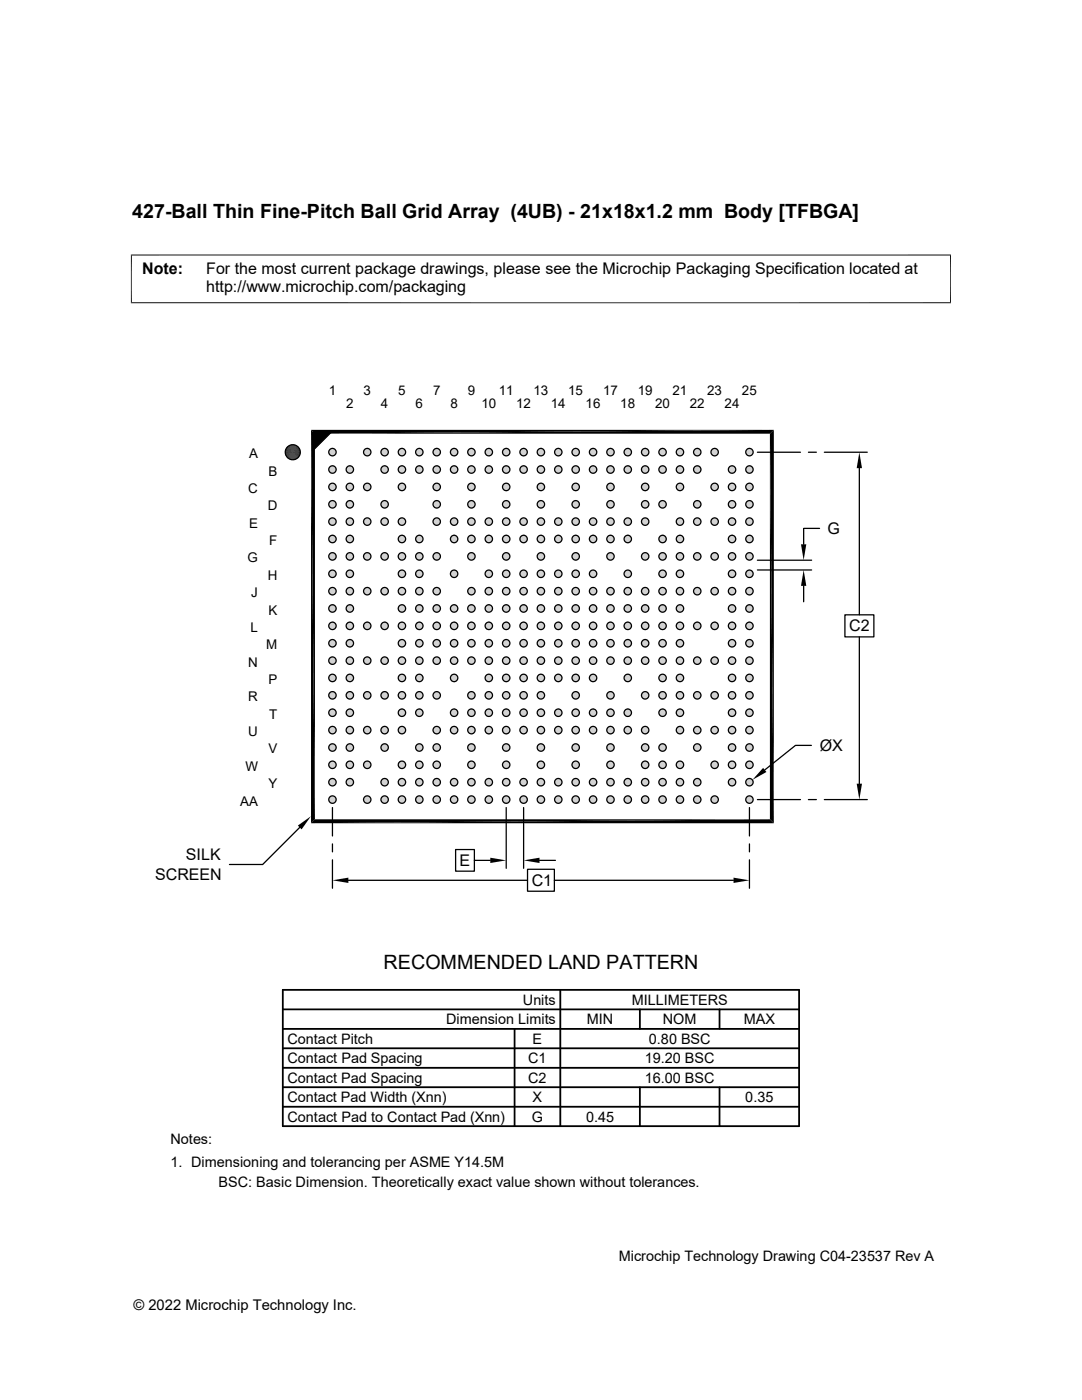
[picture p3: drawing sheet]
<svg xmlns="http://www.w3.org/2000/svg" width="216mm" height="279mm" viewBox="0 0 216 279" stroke-linecap="round" stroke-linejoin="round" font-family="sans-serif">
<defs><g id="words">
<g font-size="3.9">
<text x="26.4" y="43.5">427-Ball Thin Fine-Pitch Ball Grid Array (4UB) - 21x18x1.2 mm Body [TFBGA]</text>
<text x="76.5" y="193.4">RECOMMENDED LAND PATTERN</text>
</g>
<g font-size="3.2">
<text x="28.4" y="54.7">Note:</text>
<text x="41.1" y="58.3">http://www.microchip.com/packaging</text>
<text x="41.1" y="54.7">For the most current package drawings, please see the Microchip Packaging Specification located at</text>
<text x="165.1" y="106.6">G</text>
<text x="169.4" y="126">C2</text>
<text x="163.6" y="149.9">ØX</text>
<text x="37.1" y="171.7">SILK</text>
<text x="91.7" y="172.8">E</text>
<text x="31" y="175.6">SCREEN</text>
<text x="106.1" y="176.8">C1</text>
</g>
<g font-size="2.9">
<text x="104.3" y="200.5">Units</text>
<text x="126" y="200.5">MILLIMETERS</text>
<text x="57.3" y="208.3">Contact Pitch</text>
<text x="89" y="204.4">Dimension Limits</text>
<text x="106.3" y="208.3">E</text>
<text x="117.1" y="204.4">MIN</text>
<text x="129.5" y="208.3">0.80 BSC</text>
<text x="132.3" y="204.4">NOM</text>
<text x="148.4" y="204.4">MAX</text>
<text x="57.3" y="212.2">Contact Pad Spacing</text>
<text x="105.4" y="212.2">C1</text>
<text x="128.7" y="212.2">19.20 BSC</text>
<text x="57.3" y="216.1">Contact Pad Spacing</text>
<text x="57.3" y="220">Contact Pad Width (Xnn)</text>
<text x="105.4" y="216.1">C2</text>
<text x="106.3" y="220">X</text>
<text x="128.7" y="216.1">16.00 BSC</text>
<text x="148.7" y="220">0.35</text>
<text x="57.3" y="223.8">Contact Pad to Contact Pad (Xnn)</text>
<text x="106.1" y="223.8">G</text>
<text x="116.9" y="223.8">0.45</text>
<text x="34" y="228.3">Notes:</text>
<text x="34" y="232.9">1. Dimensioning and tolerancing per ASME Y14.5M</text>
<text x="43.6" y="237">BSC: Basic Dimension. Theoretically exact value shown without tolerances.</text>
<text x="123.5" y="251.7">Microchip Technology Drawing C04-23537 Rev A</text>
<text x="26.6" y="261.3">© 2022 Microchip Technology Inc.</text>
</g>
<g font-size="2.7">
<text x="65.6" y="78.9">1</text>
<text x="69.1" y="81.4">2</text>
<text x="72.5" y="78.9">3</text>
<text x="76" y="81.4">4</text>
<text x="79.5" y="78.9">5</text>
<text x="82.9" y="81.4">6</text>
<text x="86.4" y="78.9">7</text>
<text x="89.9" y="81.4">8</text>
<text x="93.3" y="78.9">9</text>
<text x="96.1" y="81.4">10</text>
<text x="99.5" y="78.9">11</text>
<text x="103" y="81.4">12</text>
<text x="106.5" y="78.9">13</text>
<text x="109.9" y="81.4">14</text>
<text x="113.4" y="78.9">15</text>
<text x="116.9" y="81.4">16</text>
<text x="120.3" y="78.9">17</text>
<text x="123.8" y="81.4">18</text>
<text x="127.2" y="78.9">19</text>
<text x="130.7" y="81.4">20</text>
<text x="134.2" y="78.9">21</text>
<text x="137.6" y="81.4">22</text>
<text x="141.1" y="78.9">23</text>
<text x="144.6" y="81.4">24</text>
<text x="148.1" y="78.9">25</text>
<text x="49.7" y="91.5">A</text>
<text x="53.6" y="94.9">B</text>
<text x="49.6" y="98.4">C</text>
<text x="53.4" y="101.9">D</text>
<text x="49.7" y="105.3">E</text>
<text x="49.4" y="112.2">G</text>
<text x="53.7" y="108.8">F</text>
<text x="50.1" y="119.1">J</text>
<text x="53.4" y="115.7">H</text>
<text x="53.6" y="122.6">K</text>
<text x="50" y="126.1">L</text>
<text x="53.1" y="129.6">M</text>
<text x="49.6" y="133.1">N</text>
<text x="53.6" y="136.5">P</text>
<text x="49.6" y="140">R</text>
<text x="53.7" y="143.4">T</text>
<text x="49.6" y="146.9">U</text>
<text x="49" y="153.8">W</text>
<text x="53.6" y="150.4">V</text>
<text x="47.9" y="160.8">AA</text>
<text x="53.6" y="157.3">Y</text>
</g>
</g></defs>
<g fill="#c0c0c0">
<path d="M66.2 89.5h.2z"/>
<path d="M73.2 89.5h.2z"/>
<path d="M76.6 89.5h.2z"/>
<path d="M80.1 89.5h.2z"/>
<path d="M83.6 89.5h.2z"/>
<path d="M87 89.5h.2z"/>
<path d="M90.5 89.5h.2z"/>
<path d="M94 89.5h.1z"/>
<path d="M97.4 89.5h.2z"/>
<path d="M100.9 89.5h.2z"/>
<path d="M104.4 89.5h.2z"/>
<path d="M107.8 89.5h.2z"/>
<path d="M111.3 89.5h.2z"/>
<path d="M114.8 89.5h.2z"/>
<path d="M118.2 89.5h.2z"/>
<path d="M121.7 89.5h.2z"/>
<path d="M125.2 89.5h.1z"/>
<path d="M128.6 89.5h.2z"/>
<path d="M132.1 89.5h.2z"/>
<path d="M135.6 89.5h.2z"/>
<path d="M139 89.5h.2z"/>
<path d="M142.5 89.5h.2z"/>
<path d="M149.4 89.5h.2z"/>
<path d="M149.4 89.5h.3z"/>
<path d="M142.4 89.5h.4z"/>
<path d="M142.5 89.5h.3z"/>
<path d="M139 89.5h.3z"/>
<path d="M135.5 89.5h.3z"/>
<path d="M132 89.5h.4z"/>
<path d="M132.1 89.5h.3z"/>
<path d="M128.6 89.5h.3z"/>
<path d="M125.1 89.5h.4z"/>
<path d="M125.2 89.5h.3z"/>
<path d="M121.6 89.5h.4z"/>
<path d="M121.7 89.5h.3z"/>
<path d="M118.2 89.5h.3z"/>
<path d="M114.7 89.5h.3z"/>
<path d="M111.3 89.5h.3z"/>
<path d="M107.8 89.5h.3z"/>
<path d="M104.3 89.5h.3z"/>
<path d="M100.8 89.5h.4z"/>
<path d="M100.9 89.5h.3z"/>
<path d="M97.4 89.5h.3z"/>
<path d="M93.9 89.5h.4z"/>
<path d="M94 89.5h.3z"/>
<path d="M90.4 89.5h.4z"/>
<path d="M90.5 89.5h.3z"/>
<path d="M87 89.5h.3z"/>
<path d="M83.5 89.5h.4z"/>
<path d="M83.6 89.5h.3z"/>
<path d="M80.1 89.5h.3z"/>
<path d="M76.6 89.5h.3z"/>
<path d="M73.1 89.5h.3z"/>
<path d="M66.2 89.5h.3z"/>
<path d="M149.3 89.5h.5z"/>
<path d="M149.4 89.5h.4z"/>
<path d="M142.3 89.5h.5z"/>
<path d="M138.9 89.5h.5z"/>
<path d="M139 89.5h.4z"/>
<path d="M135.4 89.5h.5z"/>
<path d="M135.5 89.5h.4z"/>
<path d="M128.5 89.5h.5z"/>
<path d="M128.6 89.5h.4z"/>
<path d="M125 89.5h.5z"/>
<path d="M118.1 89.5h.5z"/>
<path d="M118.2 89.5h.4z"/>
<path d="M114.6 89.5h.5z"/>
<path d="M114.7 89.5h.4z"/>
<path d="M111.2 89.5h.4z"/>
<path d="M107.7 89.5h.5z"/>
<path d="M107.8 89.5h.4z"/>
<path d="M104.2 89.5h.5z"/>
<path d="M104.3 89.5h.4z"/>
<path d="M97.3 89.5h.5z"/>
<path d="M97.4 89.5h.4z"/>
<path d="M93.8 89.5h.5z"/>
<path d="M86.9 89.5h.5z"/>
<path d="M87 89.5h.4z"/>
<path d="M83.4 89.5h.5z"/>
<path d="M80 89.5h.5z"/>
<path d="M80.1 89.5h.4z"/>
<path d="M76.5 89.5h.5z"/>
<path d="M76.6 89.5h.4z"/>
<path d="M73 89.5h.5z"/>
<path d="M73.1 89.5h.4z"/>
<path d="M66.1 89.5h.5z"/>
<path d="M66.2 89.5h.4z"/>
<path d="M149.2 89.6h.7z"/>
<path d="M149.3 89.5l.6 .1z"/>
<path d="M142.3 89.5l.6 .1z"/>
<path d="M138.8 89.6h.6z"/>
<path d="M138.9 89.5l.5 .1z"/>
<path d="M135.4 89.6h.6z"/>
<path d="M135.4 89.5l.6 .1z"/>
<path d="M131.9 89.6h.6z"/>
<path d="M132 89.5l.5 .1z"/>
<path d="M128.5 89.5l.6 .1z"/>
<path d="M125 89.6h.6z"/>
<path d="M125 89.5l.6 .1z"/>
<path d="M121.5 89.6h.6z"/>
<path d="M121.6 89.5l.5 .1z"/>
<path d="M118 89.6h.7z"/>
<path d="M118.1 89.5l.6 .1z"/>
<path d="M114.6 89.5l.6 .1z"/>
<path d="M111.1 89.6h.6z"/>
<path d="M111.2 89.5l.5 .1z"/>
<path d="M107.6 89.6h.6z"/>
<path d="M107.7 89.5l.5 .1z"/>
<path d="M104.2 89.6h.6z"/>
<path d="M104.2 89.5l.6 .1z"/>
<path d="M100.7 89.6h.6z"/>
<path d="M100.8 89.5l.5 .1z"/>
<path d="M97.3 89.5l.6 .1z"/>
<path d="M93.8 89.6h.6z"/>
<path d="M93.8 89.5l.6 .1z"/>
<path d="M90.3 89.6h.6z"/>
<path d="M90.4 89.5l.5 .1z"/>
<path d="M86.8 89.6h.7z"/>
<path d="M86.9 89.5l.6 .1z"/>
<path d="M83.4 89.5l.6 .1z"/>
<path d="M79.9 89.6h.6z"/>
<path d="M80 89.5l.5 .1z"/>
<path d="M76.4 89.6h.6z"/>
<path d="M76.5 89.5l.5 .1z"/>
<path d="M73 89.6h.6z"/>
<path d="M73 89.5l.6 .1z"/>
<path d="M66 89.6h.7z"/>
<path d="M66.1 89.5l.6 .1z"/>
<path d="M142.2 89.6h.8z"/>
<path d="M142.3 89.6h.7z"/>
<path d="M138.7 89.6h.8z"/>
<path d="M138.8 89.6h.7z"/>
<path d="M135.3 89.6h.7z"/>
<path d="M131.8 89.6h.8z"/>
<path d="M131.9 89.6h.7z"/>
<path d="M128.4 89.6h.7z"/>
<path d="M124.9 89.6h.7z"/>
<path d="M121.4 89.6h.8z"/>
<path d="M121.5 89.6h.7z"/>
<path d="M114.5 89.6h.8z"/>
<path d="M114.6 89.6h.7z"/>
<path d="M111 89.6h.8z"/>
<path d="M111.1 89.6h.7z"/>
<path d="M107.6 89.6h.7z"/>
<path d="M104.1 89.6h.7z"/>
<path d="M100.6 89.6h.8z"/>
<path d="M100.7 89.6h.7z"/>
<path d="M97.2 89.6h.7z"/>
<path d="M93.7 89.6h.7z"/>
<path d="M90.2 89.6h.8z"/>
<path d="M90.3 89.6h.7z"/>
<path d="M83.3 89.6h.8z"/>
<path d="M83.4 89.6h.7z"/>
<path d="M79.8 89.6h.8z"/>
<path d="M79.9 89.6h.7z"/>
<path d="M76.4 89.6h.7z"/>
<path d="M72.9 89.6h.7z"/>
<path d="M149.1 89.6h.9z"/>
<path d="M149.2 89.6h.8z"/>
<path d="M138.7 89.6h.9z"/>
<path d="M135.2 89.6h.9z"/>
<path d="M135.3 89.6h.8z"/>
<path d="M131.8 89.6h.9z"/>
<path d="M128.4 89.6h.8z"/>
<path d="M124.9 89.6h.8z"/>
<path d="M117.9 89.6h.9z"/>
<path d="M118 89.6h.8z"/>
<path d="M107.5 89.6h.9z"/>
<path d="M107.6 89.6h.8z"/>
<path d="M104 89.6h.9z"/>
<path d="M104.1 89.6h.8z"/>
<path d="M100.6 89.6h.9z"/>
<path d="M97.2 89.6h.8z"/>
<path d="M93.6 89.6h.9z"/>
<path d="M93.7 89.6h.8z"/>
<path d="M86.7 89.6h.9z"/>
<path d="M86.8 89.6h.8z"/>
<path d="M76.3 89.6h.9z"/>
<path d="M76.4 89.6h.8z"/>
<path d="M72.8 89.6h.9z"/>
<path d="M72.9 89.6h.8z"/>
<path d="M66 89.6h.8z"/>
<path d="M149 89.7h1z"/>
<path d="M149.1 89.6l.9 .1z"/>
<path d="M142.1 89.7h1z"/>
<path d="M142.2 89.6l.9 .1z"/>
<path d="M138.6 89.7h1z"/>
<path d="M138.7 89.6l.9 .1z"/>
<path d="M135.2 89.7h1z"/>
<path d="M135.2 89.6l1 .1z"/>
<path d="M131.7 89.7h1z"/>
<path d="M131.8 89.6l.9 .1z"/>
<path d="M128.2 89.7h1z"/>
<path d="M128.3 89.6l.9 .1z"/>
<path d="M124.8 89.7h1z"/>
<path d="M124.8 89.6l1 .1z"/>
<path d="M121.3 89.7h1z"/>
<path d="M121.4 89.6l.9 .1z"/>
<path d="M117.8 89.7h1z"/>
<path d="M117.9 89.6l.9 .1z"/>
<path d="M114.4 89.7h1z"/>
<path d="M114.4 89.6l1 .1z"/>
<path d="M110.9 89.7h1z"/>
<path d="M111 89.6l.9 .1z"/>
<path d="M107.4 89.7h1z"/>
<path d="M107.5 89.6l.9 .1z"/>
<path d="M104 89.7h1z"/>
<path d="M104 89.6l1 .1z"/>
<path d="M100.6 89.6l.9 .1z"/>
<path d="M97 89.7h1z"/>
<path d="M97.1 89.6l.9 .1z"/>
<path d="M93.6 89.7h1z"/>
<path d="M93.6 89.6l1 .1z"/>
<path d="M90.1 89.7h1z"/>
<path d="M90.2 89.6l.9 .1z"/>
<path d="M86.6 89.7h1z"/>
<path d="M86.7 89.6l.9 .1z"/>
<path d="M83.2 89.7h1z"/>
<path d="M83.2 89.6l1 .1z"/>
<path d="M79.7 89.7h1z"/>
<path d="M79.8 89.6l.9 .1z"/>
<path d="M76.2 89.7h1z"/>
<path d="M76.3 89.6l.9 .1z"/>
<path d="M72.8 89.7h1z"/>
<path d="M72.8 89.6l1 .1z"/>
<path d="M65.8 89.7h1z"/>
<path d="M65.9 89.6l.9 .1z"/>
<path d="M149 89.7h1.1z"/>
<path d="M142.1 89.7h1.1z"/>
<path d="M138.6 89.7h1.1z"/>
<path d="M131.7 89.7h1.1z"/>
<path d="M128.2 89.7h1.1z"/>
<path d="M117.8 89.7h1.1z"/>
<path d="M110.9 89.7h1.1z"/>
<path d="M107.4 89.7h1.1z"/>
<path d="M100.5 89.7h1.1z"/>
<path d="M97 89.7h1.1z"/>
<path d="M90.1 89.7h1.1z"/>
<path d="M86.6 89.7h1.1z"/>
<path d="M79.7 89.7h1.1z"/>
<path d="M76.2 89.7h1.1z"/>
<path d="M65.8 89.7h1.1z"/>
<path d="M149 89.7l1.1 .1z"/>
<path d="M142 89.7l1.2 .1z"/>
<path d="M138.5 89.8h1.2z"/>
<path d="M138.6 89.7l1.1 .1z"/>
<path d="M135.1 89.8h1.2z"/>
<path d="M135.1 89.7l1.2 .1z"/>
<path d="M131.7 89.7l1.1 .1z"/>
<path d="M128.2 89.7l1.1 .1z"/>
<path d="M124.7 89.8h1.2z"/>
<path d="M124.7 89.7l1.2 .1z"/>
<path d="M121.2 89.8h1.2z"/>
<path d="M121.3 89.7l1.1 .1z"/>
<path d="M117.8 89.7l1.1 .1z"/>
<path d="M114.3 89.7l1.2 .1z"/>
<path d="M110.8 89.8h1.2z"/>
<path d="M110.9 89.7l1.1 .1z"/>
<path d="M107.3 89.8h1.2z"/>
<path d="M107.4 89.7l1.1 .1z"/>
<path d="M103.9 89.7l1.2 .1z"/>
<path d="M100.5 89.7l1.1 .1z"/>
<path d="M97 89.7l1.1 .1z"/>
<path d="M93.5 89.8h1.2z"/>
<path d="M93.5 89.7l1.2 .1z"/>
<path d="M90.1 89.7l1.1 .1z"/>
<path d="M86.6 89.7l1.1 .1z"/>
<path d="M83.1 89.7l1.2 .1z"/>
<path d="M79.6 89.8h1.2z"/>
<path d="M79.7 89.7l1.1 .1z"/>
<path d="M76.1 89.8h1.2z"/>
<path d="M76.2 89.7l1.1 .1z"/>
<path d="M72.7 89.7l1.2 .1z"/>
<path d="M65.7 89.8h1.2z"/>
<path d="M65.8 89.7l1.1 .1z"/>
<path d="M148.9 89.8h1.3z"/>
<path d="M142 89.8h1.2z"/>
<path d="M138.5 89.8h1.3z"/>
<path d="M131.6 89.8h1.2z"/>
<path d="M128.1 89.8h1.3z"/>
<path d="M117.8 89.8h1.2z"/>
<path d="M114.3 89.8h1.2z"/>
<path d="M107.3 89.8h1.3z"/>
<path d="M103.9 89.8h1.2z"/>
<path d="M100.4 89.8h1.2z"/>
<path d="M96.9 89.8h1.3z"/>
<path d="M90 89.8h1.2z"/>
<path d="M86.6 89.8h1.2z"/>
<path d="M83.1 89.8h1.2z"/>
<path d="M79.6 89.8h1.3z"/>
<path d="M76.1 89.8h1.3z"/>
<path d="M72.7 89.8h1.2z"/>
<path d="M65.7 89.8h1.3z"/>
<path d="M148.9 89.8l1.3 .1z"/>
<path d="M142 89.8l1.3 .1z"/>
<path d="M138.5 89.8l1.3 .1z"/>
<path d="M135 89.8l1.3 .1z"/>
<path d="M131.6 89.8l1.3 .1z"/>
<path d="M128.1 89.8l1.3 .1z"/>
<path d="M124.6 89.8l1.3 .1z"/>
<path d="M121.2 89.8l1.3 .1z"/>
<path d="M117.7 89.8l1.3 .1z"/>
<path d="M114.2 89.8l1.3 .1z"/>
<path d="M110.8 89.8l1.3 .1z"/>
<path d="M107.3 89.8l1.3 .1z"/>
<path d="M103.8 89.8l1.3 .1z"/>
<path d="M100.4 89.8l1.3 .1z"/>
<path d="M96.9 89.8l1.3 .1z"/>
<path d="M93.4 89.8l1.3 .1z"/>
<path d="M90 89.8l1.3 .1z"/>
<path d="M86.5 89.8l1.3 .1z"/>
<path d="M83 89.8l1.3 .1z"/>
<path d="M79.6 89.8l1.3 .1z"/>
<path d="M76.1 89.8l1.3 .1z"/>
<path d="M72.6 89.8l1.3 .1z"/>
<path d="M65.7 89.8l1.3 .1z"/>
<path d="M148.9 89.9l1.3 .1z"/>
<path d="M141.9 89.9l1.4 .1z"/>
<path d="M138.5 89.9l1.3 .1z"/>
<path d="M135 89.9l1.4 .1z"/>
<path d="M131.5 89.9l1.4 .1z"/>
<path d="M128.1 89.9l1.3 .1z"/>
<path d="M124.6 89.9l1.4 .1z"/>
<path d="M121.1 89.9l1.4 .1z"/>
<path d="M117.7 89.9l1.3 .1z"/>
<path d="M114.2 89.9l1.4 .1z"/>
<path d="M110.7 89.9l1.4 .1z"/>
<path d="M107.3 89.9l1.3 .1z"/>
<path d="M103.8 89.9l1.4 .1z"/>
<path d="M100.3 89.9l1.4 .1z"/>
<path d="M96.9 89.9l1.3 .1z"/>
<path d="M93.4 89.9l1.4 .1z"/>
<path d="M89.9 89.9l1.4 .1z"/>
<path d="M86.5 89.9l1.3 .1z"/>
<path d="M83 89.9l1.4 .1z"/>
<path d="M79.5 89.9l1.4 .1z"/>
<path d="M76.1 89.9l1.3 .1z"/>
<path d="M72.6 89.9l1.4 .1z"/>
<path d="M65.7 89.9l1.4 .1z"/>
<path d="M148.8 90h1.5z"/>
<path d="M141.9 90h1.4z"/>
<path d="M138.4 90h1.5z"/>
<path d="M135 90h1.4z"/>
<path d="M131.5 90h1.4z"/>
<path d="M128 90h1.5z"/>
<path d="M124.6 90h1.4z"/>
<path d="M121.1 90h1.4z"/>
<path d="M117.6 90h1.5z"/>
<path d="M114.2 90h1.4z"/>
<path d="M110.7 90h1.4z"/>
<path d="M107.2 90h1.5z"/>
<path d="M103.8 90h1.4z"/>
<path d="M100.3 90h1.4z"/>
<path d="M96.8 90h1.5z"/>
<path d="M93.4 90h1.4z"/>
<path d="M89.9 90h1.4z"/>
<path d="M86.4 90h1.5z"/>
<path d="M83 90h1.4z"/>
<path d="M79.5 90h1.4z"/>
<path d="M76.1 90h1.4z"/>
<path d="M72.6 90h1.4z"/>
<path d="M65.6 90h1.5z"/>
<path d="M148.8 90l1.5 .1z"/>
<path d="M141.9 90l1.4 .1z"/>
<path d="M138.4 90l1.5 .1z"/>
<path d="M134.9 90l1.5 .1z"/>
<path d="M131.5 90l1.4 .1z"/>
<path d="M128 90l1.5 .1z"/>
<path d="M124.5 90l1.5 .1z"/>
<path d="M121.1 90l1.5 .1z"/>
<path d="M117.6 90l1.5 .1z"/>
<path d="M114.2 90l1.4 .1z"/>
<path d="M110.7 90l1.4 .1z"/>
<path d="M107.2 90l1.5 .1z"/>
<path d="M103.7 90l1.5 .1z"/>
<path d="M100.3 90l1.4 .1z"/>
<path d="M96.8 90l1.5 .1z"/>
<path d="M93.3 90l1.5 .1z"/>
<path d="M89.9 90l1.5 .1z"/>
<path d="M86.4 90l1.5 .1z"/>
<path d="M83 90l1.4 .1z"/>
<path d="M79.5 90l1.5 .1z"/>
<path d="M76 90l1.5 .1z"/>
<path d="M72.5 90l1.5 .1z"/>
<path d="M65.6 90l1.5 .1z"/>
<path d="M148.8 90.1l1.5 .1z"/>
<path d="M141.9 90.1l1.5 .1z"/>
<path d="M138.4 90.1l1.5 .1z"/>
<path d="M134.9 90.1l1.5 .1z"/>
<path d="M131.5 90.1l1.4 .1z"/>
<path d="M128 90.1l1.5 .1z"/>
<path d="M124.5 90.1l1.5 .1z"/>
<path d="M121.1 90.1l1.5 .1z"/>
<path d="M117.6 90.1l1.5 .1z"/>
<path d="M114.1 90.1l1.5 .1z"/>
<path d="M110.7 90.1l1.5 .1z"/>
<path d="M107.2 90.1l1.5 .1z"/>
<path d="M103.7 90.1l1.5 .1z"/>
<path d="M100.3 90.1l1.4 .1z"/>
<path d="M96.8 90.1l1.5 .1z"/>
<path d="M93.3 90.1l1.5 .1z"/>
<path d="M89.9 90.1l1.5 .1z"/>
<path d="M86.4 90.1l1.5 .1z"/>
<path d="M82.9 90.1l1.5 .1z"/>
<path d="M79.5 90.1l1.5 .1z"/>
<path d="M76 90.1l1.5 .1z"/>
<path d="M72.5 90.1l1.5 .1z"/>
<path d="M65.6 90.1l1.5 .1z"/>
<path d="M148.8 90.2h1.5z"/>
<path d="M141.9 90.2h1.5z"/>
<path d="M138.4 90.2h1.5z"/>
<path d="M134.9 90.2h1.5z"/>
<path d="M131.4 90.2h1.6z"/>
<path d="M128 90.2h1.5z"/>
<path d="M124.5 90.2h1.5z"/>
<path d="M121.1 90.2h1.5z"/>
<path d="M117.6 90.2h1.5z"/>
<path d="M114.1 90.2h1.5z"/>
<path d="M110.7 90.2h1.5z"/>
<path d="M107.2 90.2h1.5z"/>
<path d="M103.7 90.2h1.5z"/>
<path d="M100.2 90.2h1.6z"/>
<path d="M96.8 90.2h1.5z"/>
<path d="M93.3 90.2h1.5z"/>
<path d="M89.9 90.2h1.5z"/>
<path d="M86.4 90.2h1.5z"/>
<path d="M82.9 90.2h1.5z"/>
<path d="M79.5 90.2h1.5z"/>
<path d="M76 90.2h1.5z"/>
<path d="M72.5 90.2h1.5z"/>
<path d="M65.6 90.2h1.5z"/>
<path d="M148.8 90.2l1.5 .1z"/>
<path d="M141.9 90.2l1.5 .1z"/>
<path d="M138.4 90.2l1.5 .1z"/>
<path d="M134.9 90.2l1.5 .1z"/>
<path d="M131.4 90.2l1.5 .1z"/>
<path d="M128 90.2l1.5 .1z"/>
<path d="M124.5 90.2l1.5 .1z"/>
<path d="M121.1 90.2l1.5 .1z"/>
<path d="M117.6 90.2l1.5 .1z"/>
<path d="M114.1 90.2l1.5 .1z"/>
<path d="M110.7 90.2l1.5 .1z"/>
<path d="M107.2 90.2l1.5 .1z"/>
<path d="M103.7 90.2l1.5 .1z"/>
<path d="M100.2 90.2l1.5 .1z"/>
<path d="M96.8 90.2l1.5 .1z"/>
<path d="M93.3 90.2l1.5 .1z"/>
<path d="M89.9 90.2l1.5 .1z"/>
<path d="M86.4 90.2l1.5 .1z"/>
<path d="M82.9 90.2l1.5 .1z"/>
<path d="M79.5 90.2l1.5 .1z"/>
<path d="M76 90.2l1.5 .1z"/>
<path d="M72.5 90.2l1.5 .1z"/>
<path d="M65.6 90.2l1.5 .1z"/>
<path d="M148.8 90.3l1.5 .1z"/>
<path d="M141.9 90.3l1.4 .1z"/>
<path d="M141.9 90.3h1.5z"/>
<path d="M138.4 90.3l1.5 .1z"/>
<path d="M134.9 90.3l1.5 .1z"/>
<path d="M131.4 90.3l1.5 .1z"/>
<path d="M128 90.3l1.5 .1z"/>
<path d="M128 90.3h1.5z"/>
<path d="M124.5 90.3l1.5 .1z"/>
<path d="M121.1 90.3l1.5 .1z"/>
<path d="M117.6 90.3l1.5 .1z"/>
<path d="M114.1 90.3l1.5 .1z"/>
<path d="M114.1 90.3h1.5z"/>
<path d="M110.7 90.3l1.4 .1z"/>
<path d="M110.7 90.3h1.5z"/>
<path d="M107.2 90.3l1.5 .1z"/>
<path d="M103.7 90.3l1.5 .1z"/>
<path d="M100.2 90.3l1.5 .1z"/>
<path d="M96.8 90.3l1.5 .1z"/>
<path d="M96.8 90.3h1.5z"/>
<path d="M93.3 90.3l1.5 .1z"/>
<path d="M89.9 90.3l1.5 .1z"/>
<path d="M86.4 90.3l1.5 .1z"/>
<path d="M82.9 90.3l1.5 .1z"/>
<path d="M82.9 90.3h1.5z"/>
<path d="M79.5 90.3l1.5 .1z"/>
<path d="M76 90.3l1.5 .1z"/>
<path d="M72.5 90.3l1.5 .1z"/>
<path d="M65.6 90.3l1.5 .1z"/>
<path d="M65.6 90.3h1.5z"/>
<path d="M148.8 90.4h1.5z"/>
<path d="M141.9 90.4h1.4z"/>
<path d="M138.4 90.4h1.5z"/>
<path d="M134.9 90.4h1.5z"/>
<path d="M131.5 90.4h1.4z"/>
<path d="M128 90.4h1.5z"/>
<path d="M124.5 90.4h1.5z"/>
<path d="M121.1 90.4h1.4z"/>
<path d="M121.1 90.4h1.5z"/>
<path d="M117.6 90.4h1.5z"/>
<path d="M114.1 90.4h1.5z"/>
<path d="M110.7 90.4h1.4z"/>
<path d="M107.2 90.4h1.5z"/>
<path d="M103.7 90.4h1.5z"/>
<path d="M100.3 90.4h1.4z"/>
<path d="M96.8 90.4h1.5z"/>
<path d="M93.3 90.4h1.5z"/>
<path d="M89.9 90.4h1.4z"/>
<path d="M89.9 90.4h1.5z"/>
<path d="M86.4 90.4h1.5z"/>
<path d="M82.9 90.4h1.5z"/>
<path d="M79.5 90.4h1.4z"/>
<path d="M79.5 90.4h1.5z"/>
<path d="M76 90.4h1.5z"/>
<path d="M72.5 90.4h1.5z"/>
<path d="M65.6 90.4h1.5z"/>
<path d="M148.8 90.4l1.4 .1z"/>
<path d="M141.9 90.4l1.4 .1z"/>
<path d="M138.4 90.4l1.4 .1z"/>
<path d="M134.9 90.4l1.5 .1z"/>
<path d="M131.5 90.4l1.4 .1z"/>
<path d="M128 90.4l1.4 .1z"/>
<path d="M124.5 90.4l1.5 .1z"/>
<path d="M121.1 90.4l1.4 .1z"/>
<path d="M117.6 90.4l1.4 .1z"/>
<path d="M114.2 90.4l1.4 .1z"/>
<path d="M114.2 90.4h1.4z"/>
<path d="M110.7 90.4l1.4 .1z"/>
<path d="M107.2 90.4l1.4 .1z"/>
<path d="M103.7 90.4l1.5 .1z"/>
<path d="M100.3 90.4l1.4 .1z"/>
<path d="M96.8 90.4l1.4 .1z"/>
<path d="M93.3 90.4l1.5 .1z"/>
<path d="M89.9 90.4l1.4 .1z"/>
<path d="M86.4 90.4l1.4 .1z"/>
<path d="M83 90.4l1.4 .1z"/>
<path d="M83 90.4h1.4z"/>
<path d="M79.5 90.4l1.4 .1z"/>
<path d="M76 90.4l1.4 .1z"/>
<path d="M72.5 90.4l1.5 .1z"/>
<path d="M65.6 90.4l1.5 .1z"/>
<path d="M148.8 90.5l1.4 .1z"/>
<path d="M148.8 90.5h1.4z"/>
<path d="M141.9 90.5l1.4 .1z"/>
<path d="M141.9 90.5h1.4z"/>
<path d="M138.4 90.5l1.4 .1z"/>
<path d="M138.4 90.5h1.4z"/>
<path d="M135 90.5l1.3 .1z"/>
<path d="M135 90.5h1.4z"/>
<path d="M131.5 90.5l1.4 .1z"/>
<path d="M131.5 90.5h1.4z"/>
<path d="M128 90.5l1.4 .1z"/>
<path d="M128 90.5h1.4z"/>
<path d="M124.6 90.5l1.3 .1z"/>
<path d="M124.6 90.5h1.4z"/>
<path d="M121.1 90.5l1.4 .1z"/>
<path d="M121.1 90.5h1.4z"/>
<path d="M117.6 90.5l1.4 .1z"/>
<path d="M117.6 90.5h1.4z"/>
<path d="M114.2 90.5l1.3 .1z"/>
<path d="M114.2 90.5h1.4z"/>
<path d="M110.7 90.5l1.4 .1z"/>
<path d="M110.7 90.5h1.4z"/>
<path d="M107.2 90.5l1.4 .1z"/>
<path d="M107.2 90.5h1.4z"/>
<path d="M103.8 90.5l1.3 .1z"/>
<path d="M103.8 90.5h1.4z"/>
<path d="M100.3 90.5l1.4 .1z"/>
<path d="M100.3 90.5h1.4z"/>
<path d="M96.8 90.5l1.4 .1z"/>
<path d="M96.8 90.5h1.4z"/>
<path d="M93.4 90.5l1.3 .1z"/>
<path d="M93.4 90.5h1.4z"/>
<path d="M89.9 90.5l1.4 .1z"/>
<path d="M89.9 90.5h1.4z"/>
<path d="M86.4 90.5l1.4 .1z"/>
<path d="M86.4 90.5h1.4z"/>
<path d="M83 90.5l1.3 .1z"/>
<path d="M83 90.5h1.4z"/>
<path d="M79.5 90.5l1.4 .1z"/>
<path d="M79.5 90.5h1.4z"/>
<path d="M76.1 90.5l1.3 .1z"/>
<path d="M76.1 90.5h1.3z"/>
<path d="M72.6 90.5l1.3 .1z"/>
<path d="M72.6 90.5h1.4z"/>
<path d="M65.6 90.5l1.4 .1z"/>
<path d="M65.6 90.5h1.5z"/>
<path d="M148.9 90.6l1.3 .1z"/>
<path d="M148.9 90.6h1.3z"/>
<path d="M141.9 90.6l1.3 .1z"/>
<path d="M141.9 90.6h1.4z"/>
<path d="M138.5 90.6l1.3 .1z"/>
<path d="M138.5 90.6h1.3z"/>
<path d="M135 90.6l1.3 .1z"/>
<path d="M135 90.6h1.3z"/>
<path d="M131.5 90.6l1.3 .1z"/>
<path d="M131.5 90.6h1.4z"/>
<path d="M128.1 90.6l1.3 .1z"/>
<path d="M128.1 90.6h1.3z"/>
<path d="M124.6 90.6l1.3 .1z"/>
<path d="M124.6 90.6h1.3z"/>
<path d="M121.1 90.6l1.3 .1z"/>
<path d="M121.1 90.6h1.4z"/>
<path d="M117.7 90.6l1.3 .1z"/>
<path d="M117.7 90.6h1.3z"/>
<path d="M114.2 90.6l1.3 .1z"/>
<path d="M114.2 90.6h1.3z"/>
<path d="M110.7 90.6l1.3 .1z"/>
<path d="M110.7 90.6h1.4z"/>
<path d="M107.3 90.6l1.3 .1z"/>
<path d="M107.3 90.6h1.3z"/>
<path d="M103.8 90.6l1.3 .1z"/>
<path d="M103.8 90.6h1.3z"/>
<path d="M100.3 90.6l1.3 .1z"/>
<path d="M100.3 90.6h1.4z"/>
<path d="M96.9 90.6l1.3 .1z"/>
<path d="M96.9 90.6h1.3z"/>
<path d="M93.4 90.6l1.3 .1z"/>
<path d="M93.4 90.6h1.3z"/>
<path d="M89.9 90.6l1.3 .1z"/>
<path d="M89.9 90.6h1.4z"/>
<path d="M86.5 90.6l1.3 .1z"/>
<path d="M86.5 90.6h1.3z"/>
<path d="M83 90.6l1.3 .1z"/>
<path d="M83 90.6h1.3z"/>
<path d="M79.5 90.6l1.4 .1z"/>
<path d="M79.5 90.6h1.4z"/>
<path d="M76.1 90.6l1.3 .1z"/>
<path d="M76.1 90.6h1.3z"/>
<path d="M72.6 90.6l1.3 .1z"/>
<path d="M72.6 90.6h1.3z"/>
<path d="M65.7 90.6l1.3 .1z"/>
<path d="M65.7 90.6h1.3z"/>
<path d="M148.9 90.7h1.2z"/>
<path d="M148.9 90.7h1.3z"/>
<path d="M142 90.7h1.2z"/>
<path d="M138.5 90.7h1.2z"/>
<path d="M138.5 90.7h1.3z"/>
<path d="M135 90.7h1.3z"/>
<path d="M131.6 90.7h1.2z"/>
<path d="M128.1 90.7h1.2z"/>
<path d="M128.1 90.7h1.3z"/>
<path d="M124.6 90.7h1.3z"/>
<path d="M121.2 90.7h1.2z"/>
<path d="M117.7 90.7h1.2z"/>
<path d="M117.7 90.7h1.3z"/>
<path d="M114.2 90.7h1.3z"/>
<path d="M110.8 90.7h1.2z"/>
<path d="M107.3 90.7h1.2z"/>
<path d="M107.3 90.7h1.3z"/>
<path d="M103.8 90.7h1.3z"/>
<path d="M100.4 90.7h1.2z"/>
<path d="M96.9 90.7h1.2z"/>
<path d="M96.9 90.7h1.3z"/>
<path d="M93.4 90.7h1.3z"/>
<path d="M90 90.7h1.2z"/>
<path d="M86.5 90.7h1.2z"/>
<path d="M86.5 90.7h1.3z"/>
<path d="M83 90.7h1.3z"/>
<path d="M79.6 90.7h1.2z"/>
<path d="M79.6 90.7h1.3z"/>
<path d="M76.1 90.7h1.2z"/>
<path d="M76.1 90.7h1.3z"/>
<path d="M72.6 90.7h1.3z"/>
<path d="M65.7 90.7h1.2z"/>
<path d="M65.7 90.7h1.3z"/>
<path d="M148.9 90.7l1.2 .1z"/>
<path d="M142 90.7l1.2 .1z"/>
<path d="M138.5 90.7l1.2 .1z"/>
<path d="M135.1 90.7l1.1 .1z"/>
<path d="M135.1 90.7h1.2z"/>
<path d="M131.6 90.7l1.2 .1z"/>
<path d="M128.1 90.7l1.2 .1z"/>
<path d="M124.7 90.7l1.1 .1z"/>
<path d="M124.7 90.7h1.2z"/>
<path d="M121.2 90.7l1.1 .1z"/>
<path d="M117.8 90.7l1.1 .1z"/>
<path d="M117.8 90.7h1.1z"/>
<path d="M114.3 90.7l1.1 .1z"/>
<path d="M114.3 90.7h1.2z"/>
<path d="M110.8 90.7l1.2 .1z"/>
<path d="M107.3 90.7l1.2 .1z"/>
<path d="M103.9 90.7l1.1 .1z"/>
<path d="M103.9 90.7h1.2z"/>
<path d="M100.4 90.7l1.2 .1z"/>
<path d="M96.9 90.7l1.2 .1z"/>
<path d="M93.5 90.7l1.1 .1z"/>
<path d="M93.5 90.7h1.2z"/>
<path d="M90 90.7l1.2 .1z"/>
<path d="M86.6 90.7l1.1 .1z"/>
<path d="M86.6 90.7h1.1z"/>
<path d="M83.1 90.7l1.1 .1z"/>
<path d="M83.1 90.7h1.2z"/>
<path d="M79.6 90.7l1.2 .1z"/>
<path d="M76.1 90.7l1.2 .1z"/>
<path d="M72.7 90.7l1.1 .1z"/>
<path d="M72.7 90.7h1.2z"/>
<path d="M65.7 90.7l1.2 .1z"/>
<path d="M149 90.8h1z"/>
<path d="M149 90.8h1.1z"/>
<path d="M142 90.8h1.1z"/>
<path d="M142 90.8h1.2z"/>
<path d="M138.6 90.8h1z"/>
<path d="M138.6 90.8h1.1z"/>
<path d="M135.1 90.8h1.1z"/>
<path d="M131.7 90.8h1z"/>
<path d="M131.7 90.8h1.1z"/>
<path d="M128.2 90.8h1z"/>
<path d="M128.2 90.8h1.1z"/>
<path d="M124.7 90.8h1.1z"/>
<path d="M121.3 90.8h1z"/>
<path d="M117.8 90.8h1z"/>
<path d="M117.8 90.8h1.1z"/>
<path d="M114.3 90.8h1.1z"/>
<path d="M110.9 90.8h1z"/>
<path d="M110.9 90.8h1.1z"/>
<path d="M107.4 90.8h1z"/>
<path d="M107.4 90.8h1.1z"/>
<path d="M103.9 90.8h1.1z"/>
<path d="M100.5 90.8h1z"/>
<path d="M100.5 90.8h1.1z"/>
<path d="M97 90.8h1z"/>
<path d="M97 90.8h1.1z"/>
<path d="M93.5 90.8h1.1z"/>
<path d="M90.1 90.8h1z"/>
<path d="M90.1 90.8h1.1z"/>
<path d="M86.6 90.8h1z"/>
<path d="M86.6 90.8h1.1z"/>
<path d="M83.1 90.8h1.1z"/>
<path d="M79.7 90.8h1z"/>
<path d="M79.7 90.8h1.1z"/>
<path d="M76.2 90.8h1z"/>
<path d="M76.2 90.8h1.1z"/>
<path d="M72.7 90.8h1.1z"/>
<path d="M65.8 90.8h1z"/>
<path d="M65.8 90.8h1.1z"/>
<path d="M142.1 90.8h.9z"/>
<path d="M142.1 90.8h1z"/>
<path d="M135.2 90.8h.9z"/>
<path d="M135.2 90.8h1z"/>
<path d="M124.8 90.8h.9z"/>
<path d="M124.8 90.8h1z"/>
<path d="M121.3 90.8h.9z"/>
<path d="M114.4 90.8h.9z"/>
<path d="M114.4 90.8h1z"/>
<path d="M110.9 90.8h.9z"/>
<path d="M104 90.8h.9z"/>
<path d="M104 90.8h1z"/>
<path d="M93.6 90.8h.9z"/>
<path d="M93.6 90.8h1z"/>
<path d="M90.1 90.8h.9z"/>
<path d="M83.2 90.8h.9z"/>
<path d="M83.2 90.8h1z"/>
<path d="M79.7 90.8h.9z"/>
<path d="M72.8 90.8h.9z"/>
<path d="M72.8 90.8h1z"/>
<path d="M149.1 90.8l.8 .1z"/>
<path d="M149.1 90.8h.9z"/>
<path d="M142.2 90.8l.8 .1z"/>
<path d="M142.2 90.8h.8z"/>
<path d="M138.7 90.8l.8 .1z"/>
<path d="M138.7 90.8h.9z"/>
<path d="M135.2 90.8l.8 .1z"/>
<path d="M131.8 90.8l.8 .1z"/>
<path d="M131.8 90.8h.9z"/>
<path d="M128.3 90.8l.8 .1z"/>
<path d="M128.3 90.8h.9z"/>
<path d="M124.8 90.8l.8 .1z"/>
<path d="M121.4 90.8l.8 .1z"/>
<path d="M121.4 90.8h.8z"/>
<path d="M117.9 90.8l.8 .1z"/>
<path d="M117.9 90.8h.9z"/>
<path d="M114.4 90.8l.9 .1z"/>
<path d="M111 90.8l.8 .1z"/>
<path d="M111 90.8h.8z"/>
<path d="M107.5 90.8l.8 .1z"/>
<path d="M107.5 90.8h.9z"/>
<path d="M104 90.8l.8 .1z"/>
<path d="M100.6 90.8l.8 .1z"/>
<path d="M100.6 90.8h.9z"/>
<path d="M97.1 90.8l.8 .1z"/>
<path d="M97.1 90.8h.9z"/>
<path d="M93.6 90.8l.8 .1z"/>
<path d="M90.2 90.8l.8 .1z"/>
<path d="M90.2 90.8h.8z"/>
<path d="M86.7 90.8l.8 .1z"/>
<path d="M86.7 90.8h.9z"/>
<path d="M83.2 90.8l.9 .1z"/>
<path d="M79.8 90.8l.8 .1z"/>
<path d="M79.8 90.8h.8z"/>
<path d="M76.3 90.8l.8 .1z"/>
<path d="M76.3 90.8h.9z"/>
<path d="M72.8 90.8l.8 .1z"/>
<path d="M65.9 90.8l.8 .1z"/>
<path d="M65.9 90.8h.9z"/>
<path d="M149.2 90.9h.7z"/>
<path d="M142.2 90.9h.7z"/>
<path d="M142.2 90.9h.8z"/>
<path d="M138.7 90.9h.7z"/>
<path d="M138.7 90.9h.8z"/>
<path d="M135.3 90.9h.7z"/>
<path d="M131.8 90.9h.7z"/>
<path d="M131.8 90.9h.8z"/>
<path d="M128.4 90.9h.7z"/>
<path d="M124.9 90.9h.7z"/>
<path d="M121.4 90.9h.7z"/>
<path d="M121.4 90.9h.8z"/>
<path d="M118 90.9h.7z"/>
<path d="M114.5 90.9h.7z"/>
<path d="M114.5 90.9h.8z"/>
<path d="M111 90.9h.7z"/>
<path d="M111 90.9h.8z"/>
<path d="M107.6 90.9h.6z"/>
<path d="M107.6 90.9h.7z"/>
<path d="M104.1 90.9h.7z"/>
<path d="M100.6 90.9h.7z"/>
<path d="M100.6 90.9h.8z"/>
<path d="M97.2 90.9h.7z"/>
<path d="M93.7 90.9h.7z"/>
<path d="M90.2 90.9h.7z"/>
<path d="M90.2 90.9h.8z"/>
<path d="M86.8 90.9h.7z"/>
<path d="M83.3 90.9h.7z"/>
<path d="M83.3 90.9h.8z"/>
<path d="M79.8 90.9h.7z"/>
<path d="M79.8 90.9h.8z"/>
<path d="M76.4 90.9h.6z"/>
<path d="M76.4 90.9h.7z"/>
<path d="M72.9 90.9h.7z"/>
<path d="M66 90.9h.7z"/>
<path d="M149.2 90.9l.6 .1z"/>
<path d="M142.3 90.9l.5 .1z"/>
<path d="M142.3 90.9h.6z"/>
<path d="M138.8 90.9l.6 .1z"/>
<path d="M138.8 90.9h.6z"/>
<path d="M135.4 90.9l.5 .1z"/>
<path d="M135.4 90.9h.6z"/>
<path d="M131.9 90.9l.5 .1z"/>
<path d="M131.9 90.9h.6z"/>
<path d="M128.4 90.9l.6 .1z"/>
<path d="M125 90.9l.5 .1z"/>
<path d="M125 90.9h.6z"/>
<path d="M121.5 90.9l.5 .1z"/>
<path d="M121.5 90.9h.6z"/>
<path d="M118 90.9l.6 .1z"/>
<path d="M114.6 90.9l.5 .1z"/>
<path d="M114.6 90.9h.6z"/>
<path d="M111.1 90.9l.5 .1z"/>
<path d="M111.1 90.9h.6z"/>
<path d="M107.6 90.9l.6 .1z"/>
<path d="M104.2 90.9l.5 .1z"/>
<path d="M104.2 90.9h.6z"/>
<path d="M100.7 90.9l.5 .1z"/>
<path d="M100.7 90.9h.6z"/>
<path d="M97.2 90.9l.6 .1z"/>
<path d="M93.8 90.9l.5 .1z"/>
<path d="M93.8 90.9h.6z"/>
<path d="M90.3 90.9l.5 .1z"/>
<path d="M90.3 90.9h.6z"/>
<path d="M86.8 90.9l.6 .1z"/>
<path d="M83.4 90.9l.5 .1z"/>
<path d="M83.4 90.9h.6z"/>
<path d="M79.9 90.9l.6 .1z"/>
<path d="M79.9 90.9h.6z"/>
<path d="M76.4 90.9l.6 .1z"/>
<path d="M73 90.9l.5 .1z"/>
<path d="M73 90.9h.6z"/>
<path d="M66 90.9l.6 .1z"/>
<path d="M149.3 91h.4z"/>
<path d="M149.3 91h.5z"/>
<path d="M142.3 91h.5z"/>
<path d="M138.9 91h.4z"/>
<path d="M138.9 91h.5z"/>
<path d="M135.4 91h.4z"/>
<path d="M135.4 91h.5z"/>
<path d="M132 91h.4z"/>
<path d="M128.5 91h.4z"/>
<path d="M128.5 91h.5z"/>
<path d="M125 91h.5z"/>
<path d="M121.6 91h.4z"/>
<path d="M118.1 91h.4z"/>
<path d="M118.1 91h.5z"/>
<path d="M114.6 91h.4z"/>
<path d="M114.6 91h.5z"/>
<path d="M111.2 91h.4z"/>
<path d="M107.7 91h.4z"/>
<path d="M107.7 91h.5z"/>
<path d="M104.2 91h.4z"/>
<path d="M104.2 91h.5z"/>
<path d="M100.8 91h.4z"/>
<path d="M97.3 91h.4z"/>
<path d="M97.3 91h.5z"/>
<path d="M93.8 91h.5z"/>
<path d="M90.4 91h.4z"/>
<path d="M86.9 91h.4z"/>
<path d="M86.9 91h.5z"/>
<path d="M83.4 91h.5z"/>
<path d="M80 91h.4z"/>
<path d="M80 91h.5z"/>
<path d="M76.5 91h.4z"/>
<path d="M76.5 91h.5z"/>
<path d="M73 91h.4z"/>
<path d="M73 91h.5z"/>
<path d="M66.1 91h.4z"/>
<path d="M66.1 91h.5z"/>
<path d="M66.2 91h.2z"/>
<path d="M73.2 91h.2z"/>
<path d="M76.6 91h.2z"/>
<path d="M80.1 91h.2z"/>
<path d="M83.6 91h.2z"/>
<path d="M87 91h.2z"/>
<path d="M90.5 91h.2z"/>
<path d="M94 91h.1z"/>
<path d="M97.4 91h.2z"/>
<path d="M100.9 91h.2z"/>
<path d="M104.4 91h.2z"/>
<path d="M107.8 91h.2z"/>
<path d="M111.3 91h.2z"/>
<path d="M114.8 91h.2z"/>
<path d="M118.2 91h.2z"/>
<path d="M121.7 91h.2z"/>
<path d="M125.2 91h.1z"/>
<path d="M128.6 91h.2z"/>
<path d="M132.1 91h.2z"/>
<path d="M135.6 91h.2z"/>
<path d="M139 91h.2z"/>
<path d="M142.5 91h.2z"/>
<path d="M149.4 91h.2z"/>
<path d="M149.4 91h.3z"/>
<path d="M142.4 91h.3z"/>
<path d="M142.4 91h.4z"/>
<path d="M139 91h.3z"/>
<path d="M135.5 91h.3z"/>
<path d="M132 91h.3z"/>
<path d="M128.6 91h.3z"/>
<path d="M125.1 91h.2z"/>
<path d="M125.1 91h.4z"/>
<path d="M121.6 91h.3z"/>
<path d="M118.2 91h.3z"/>
<path d="M114.7 91h.3z"/>
<path d="M111.3 91h.3z"/>
<path d="M107.8 91h.3z"/>
<path d="M104.3 91h.3z"/>
<path d="M100.8 91h.3z"/>
<path d="M97.4 91h.3z"/>
<path d="M93.9 91h.2z"/>
<path d="M93.9 91h.4z"/>
<path d="M90.4 91h.3z"/>
<path d="M87 91h.3z"/>
<path d="M83.5 91h.3z"/>
<path d="M83.5 91h.4z"/>
<path d="M80.1 91h.3z"/>
<path d="M76.6 91h.3z"/>
<path d="M73.1 91h.3z"/>
<path d="M66.2 91h.3z"/>
<path d="M66.2 93h.2z"/>
<path d="M69.7 93h.2z"/>
<path d="M76.6 93h.2z"/>
<path d="M80.1 93h.2z"/>
<path d="M83.6 93h.2z"/>
<path d="M87 93h.2z"/>
<path d="M90.5 93h.2z"/>
<path d="M94 93h.1z"/>
<path d="M97.4 93h.2z"/>
<path d="M100.9 93h.2z"/>
<path d="M104.4 93h.2z"/>
<path d="M107.8 93h.2z"/>
<path d="M111.3 93h.2z"/>
<path d="M114.8 93h.2z"/>
<path d="M118.2 93h.2z"/>
<path d="M121.7 93h.2z"/>
<path d="M125.2 93h.1z"/>
<path d="M128.6 93h.2z"/>
<path d="M132.1 93h.2z"/>
<path d="M135.6 93h.2z"/>
<path d="M139 93h.2z"/>
<path d="M146 93h.2z"/>
<path d="M149.4 93h.2z"/>
<path d="M149.4 93h.3z"/>
<path d="M145.9 93h.3z"/>
<path d="M139 93h.3z"/>
<path d="M135.5 93h.3z"/>
<path d="M132 93h.4z"/>
<path d="M132.1 93h.3z"/>
<path d="M128.6 93h.3z"/>
<path d="M125.1 93h.4z"/>
<path d="M125.2 93h.3z"/>
<path d="M121.6 93h.4z"/>
<path d="M121.7 93h.3z"/>
<path d="M118.2 93h.3z"/>
<path d="M114.7 93h.3z"/>
<path d="M111.3 93h.3z"/>
<path d="M107.8 93h.3z"/>
<path d="M104.3 93h.3z"/>
<path d="M100.8 93h.4z"/>
<path d="M100.9 93h.3z"/>
<path d="M97.4 93h.3z"/>
<path d="M93.9 93h.4z"/>
<path d="M94 93h.3z"/>
<path d="M90.4 93h.4z"/>
<path d="M90.5 93h.3z"/>
<path d="M87 93h.3z"/>
<path d="M83.5 93h.4z"/>
<path d="M83.6 93h.3z"/>
<path d="M80.1 93h.3z"/>
<path d="M76.6 93h.3z"/>
<path d="M69.6 93h.4z"/>
<path d="M69.7 93h.3z"/>
<path d="M66.2 93h.3z"/>
<path d="M149.3 93h.5z"/>
<path d="M149.4 93h.4z"/>
<path d="M145.8 93h.5z"/>
<path d="M145.9 93h.4z"/>
<path d="M138.9 93h.5z"/>
<path d="M139 93h.4z"/>
<path d="M135.4 93h.5z"/>
<path d="M135.5 93h.4z"/>
<path d="M128.5 93h.5z"/>
<path d="M128.6 93h.4z"/>
<path d="M125 93h.5z"/>
<path d="M118.1 93h.5z"/>
<path d="M118.2 93h.4z"/>
<path d="M114.6 93h.5z"/>
<path d="M114.7 93h.4z"/>
<path d="M111.2 93h.4z"/>
<path d="M107.7 93h.5z"/>
<path d="M107.8 93h.4z"/>
<path d="M104.2 93h.5z"/>
<path d="M104.3 93h.4z"/>
<path d="M97.3 93h.5z"/>
<path d="M97.4 93h.4z"/>
<path d="M93.8 93h.5z"/>
<path d="M86.9 93h.5z"/>
<path d="M87 93h.4z"/>
<path d="M83.4 93h.5z"/>
<path d="M80 93h.5z"/>
<path d="M80.1 93h.4z"/>
<path d="M76.5 93h.5z"/>
<path d="M76.6 93h.4z"/>
<path d="M66.1 93h.5z"/>
<path d="M66.2 93h.4z"/>
<path d="M149.2 93h.7z"/>
<path d="M149.3 93h.6z"/>
<path d="M145.8 93h.6z"/>
<path d="M138.8 93h.6z"/>
<path d="M135.4 93h.6z"/>
<path d="M131.9 93h.6z"/>
<path d="M132 93h.5z"/>
<path d="M128.5 93h.6z"/>
<path d="M125 93h.6z"/>
<path d="M121.5 93h.6z"/>
<path d="M121.6 93h.5z"/>
<path d="M118 93h.7z"/>
<path d="M118.1 93h.6z"/>
<path d="M114.6 93h.6z"/>
<path d="M111.1 93h.6z"/>
<path d="M111.2 93h.5z"/>
<path d="M107.6 93h.6z"/>
<path d="M104.2 93h.6z"/>
<path d="M100.7 93h.6z"/>
<path d="M100.8 93h.5z"/>
<path d="M97.3 93h.6z"/>
<path d="M93.8 93h.6z"/>
<path d="M90.3 93h.6z"/>
<path d="M90.4 93h.5z"/>
<path d="M86.8 93h.7z"/>
<path d="M86.9 93h.6z"/>
<path d="M83.4 93h.6z"/>
<path d="M79.9 93h.6z"/>
<path d="M76.4 93h.6z"/>
<path d="M69.6 93h.5z"/>
<path d="M66 93h.7z"/>
<path d="M66.1 93h.6z"/>
<path d="M145.7 93h.8z"/>
<path d="M145.8 93h.7z"/>
<path d="M138.7 93h.8z"/>
<path d="M138.8 93h.7z"/>
<path d="M135.3 93h.7z"/>
<path d="M131.8 93h.8z"/>
<path d="M131.9 93h.7z"/>
<path d="M128.4 93h.7z"/>
<path d="M124.9 93h.7z"/>
<path d="M121.4 93h.8z"/>
<path d="M121.5 93h.7z"/>
<path d="M114.5 93h.8z"/>
<path d="M114.6 93h.7z"/>
<path d="M111 93h.8z"/>
<path d="M111.1 93h.7z"/>
<path d="M107.6 93h.7z"/>
<path d="M104.1 93h.7z"/>
<path d="M100.6 93h.8z"/>
<path d="M100.7 93h.7z"/>
<path d="M97.2 93h.7z"/>
<path d="M93.7 93h.7z"/>
<path d="M90.2 93h.8z"/>
<path d="M90.3 93h.7z"/>
<path d="M83.3 93h.8z"/>
<path d="M83.4 93h.7z"/>
<path d="M79.8 93h.8z"/>
<path d="M79.9 93h.7z"/>
<path d="M76.4 93h.7z"/>
<path d="M69.4 93h.8z"/>
<path d="M69.5 93h.7z"/>
<path d="M149.1 93.1h.9z"/>
<path d="M149.2 93l.8 .1z"/>
<path d="M145.6 93.1h.9z"/>
<path d="M145.7 93l.8 .1z"/>
<path d="M138.7 93l.9 .1z"/>
<path d="M135.2 93.1h.9z"/>
<path d="M135.3 93l.8 .1z"/>
<path d="M131.8 93.1h.9z"/>
<path d="M131.8 93l.9 .1z"/>
<path d="M128.4 93l.8 .1z"/>
<path d="M124.9 93l.8 .1z"/>
<path d="M121.4 93.1h.8z"/>
<path d="M121.4 93l.8 .1z"/>
<path d="M117.9 93.1h.9z"/>
<path d="M118 93l.8 .1z"/>
<path d="M114.5 93l.8 .1z"/>
<path d="M111 93l.8 .1z"/>
<path d="M107.5 93.1h.9z"/>
<path d="M107.6 93l.8 .1z"/>
<path d="M104 93.1h.9z"/>
<path d="M104.1 93l.8 .1z"/>
<path d="M100.6 93.1h.9z"/>
<path d="M100.6 93l.9 .1z"/>
<path d="M97.2 93l.8 .1z"/>
<path d="M93.6 93.1h.9z"/>
<path d="M93.7 93l.8 .1z"/>
<path d="M90.2 93.1h.8z"/>
<path d="M90.2 93l.8 .1z"/>
<path d="M86.7 93.1h.9z"/>
<path d="M86.8 93l.8 .1z"/>
<path d="M83.3 93l.8 .1z"/>
<path d="M79.8 93l.8 .1z"/>
<path d="M76.3 93.1h.9z"/>
<path d="M76.4 93l.8 .1z"/>
<path d="M69.4 93l.9 .1z"/>
<path d="M66 93l.8 .1z"/>
<path d="M149 93.1h1z"/>
<path d="M145.6 93.1h1z"/>
<path d="M138.6 93.1h1z"/>
<path d="M138.7 93.1h.9z"/>
<path d="M135.2 93.1h1z"/>
<path d="M131.7 93.1h1z"/>
<path d="M128.2 93.1h1z"/>
<path d="M128.3 93.1h.9z"/>
<path d="M124.8 93.1h1z"/>
<path d="M121.3 93.1h1z"/>
<path d="M121.4 93.1h.9z"/>
<path d="M117.8 93.1h1z"/>
<path d="M114.4 93.1h1z"/>
<path d="M110.9 93.1h1z"/>
<path d="M111 93.1h.9z"/>
<path d="M107.4 93.1h1z"/>
<path d="M104 93.1h1z"/>
<path d="M97 93.1h1z"/>
<path d="M97.1 93.1h.9z"/>
<path d="M93.6 93.1h1z"/>
<path d="M90.1 93.1h1z"/>
<path d="M90.2 93.1h.9z"/>
<path d="M86.6 93.1h1z"/>
<path d="M83.2 93.1h1z"/>
<path d="M79.7 93.1h1z"/>
<path d="M79.8 93.1h.9z"/>
<path d="M76.2 93.1h1z"/>
<path d="M69.3 93.1h1z"/>
<path d="M69.4 93.1h.9z"/>
<path d="M65.8 93.1h1z"/>
<path d="M65.9 93.1h.9z"/>
<path d="M149 93.1l1.1 .1z"/>
<path d="M145.6 93.1l1 .1z"/>
<path d="M138.6 93.1l1.1 .1z"/>
<path d="M135.2 93.1l1 .1z"/>
<path d="M131.7 93.1l1.1 .1z"/>
<path d="M128.2 93.2h1.1z"/>
<path d="M128.2 93.1l1.1 .1z"/>
<path d="M124.8 93.1l1 .1z"/>
<path d="M121.3 93.1l1 .1z"/>
<path d="M117.8 93.1l1.1 .1z"/>
<path d="M114.3 93.2h1.1z"/>
<path d="M114.4 93.1l1 .1z"/>
<path d="M110.9 93.1l1.1 .1z"/>
<path d="M107.4 93.1l1.1 .1z"/>
<path d="M104 93.1l1 .1z"/>
<path d="M100.5 93.2h1.1z"/>
<path d="M100.5 93.1l1.1 .1z"/>
<path d="M97 93.2h1.1z"/>
<path d="M97 93.1l1.1 .1z"/>
<path d="M93.6 93.1l1 .1z"/>
<path d="M90.1 93.1l1.1 .1z"/>
<path d="M86.6 93.1l1.1 .1z"/>
<path d="M83.1 93.2h1.1z"/>
<path d="M83.2 93.1l1 .1z"/>
<path d="M79.7 93.1l1.1 .1z"/>
<path d="M76.2 93.1l1.1 .1z"/>
<path d="M69.3 93.2h1.1z"/>
<path d="M69.3 93.1l1.1 .1z"/>
<path d="M65.8 93.1l1.1 .1z"/>
<path d="M149 93.2h1.1z"/>
<path d="M145.5 93.2h1.2z"/>
<path d="M138.6 93.2h1.1z"/>
<path d="M135.1 93.2h1.2z"/>
<path d="M131.7 93.2h1.1z"/>
<path d="M124.7 93.2h1.2z"/>
<path d="M121.3 93.2h1.1z"/>
<path d="M117.8 93.2h1.1z"/>
<path d="M114.3 93.2h1.2z"/>
<path d="M110.9 93.2h1.1z"/>
<path d="M107.4 93.2h1.1z"/>
<path d="M103.9 93.2h1.2z"/>
<path d="M93.5 93.2h1.2z"/>
<path d="M90.1 93.2h1.1z"/>
<path d="M86.6 93.2h1.1z"/>
<path d="M83.1 93.2h1.2z"/>
<path d="M79.7 93.2h1.1z"/>
<path d="M76.2 93.2h1.1z"/>
<path d="M65.8 93.2h1.1z"/>
<path d="M148.9 93.2l1.3 .1z"/>
<path d="M145.5 93.2l1.2 .1z"/>
<path d="M138.5 93.2l1.3 .1z"/>
<path d="M135.1 93.2l1.2 .1z"/>
<path d="M131.6 93.2l1.2 .1z"/>
<path d="M128.1 93.2l1.3 .1z"/>
<path d="M124.7 93.2l1.2 .1z"/>
<path d="M121.2 93.2l1.2 .1z"/>
<path d="M117.8 93.2l1.2 .1z"/>
<path d="M114.3 93.2l1.2 .1z"/>
<path d="M110.8 93.2l1.2 .1z"/>
<path d="M107.3 93.2l1.3 .1z"/>
<path d="M103.9 93.2l1.2 .1z"/>
<path d="M100.4 93.2l1.2 .1z"/>
<path d="M96.9 93.2l1.3 .1z"/>
<path d="M93.5 93.2l1.2 .1z"/>
<path d="M90 93.2l1.2 .1z"/>
<path d="M86.6 93.2l1.2 .1z"/>
<path d="M83.1 93.2l1.2 .1z"/>
<path d="M79.6 93.2l1.3 .1z"/>
<path d="M76.1 93.2l1.3 .1z"/>
<path d="M69.2 93.2l1.2 .1z"/>
<path d="M65.7 93.2l1.3 .1z"/>
<path d="M148.9 93.3l1.3 .1z"/>
<path d="M145.4 93.3l1.3 .1z"/>
<path d="M138.5 93.3l1.3 .1z"/>
<path d="M135 93.3l1.3 .1z"/>
<path d="M131.6 93.3l1.3 .1z"/>
<path d="M128.1 93.3l1.3 .1z"/>
<path d="M124.6 93.3l1.3 .1z"/>
<path d="M121.2 93.3l1.3 .1z"/>
<path d="M117.7 93.3l1.3 .1z"/>
<path d="M114.2 93.3l1.3 .1z"/>
<path d="M110.8 93.3l1.3 .1z"/>
<path d="M107.3 93.3l1.3 .1z"/>
<path d="M103.8 93.3l1.3 .1z"/>
<path d="M100.4 93.3l1.3 .1z"/>
<path d="M96.9 93.3l1.3 .1z"/>
<path d="M93.4 93.3l1.3 .1z"/>
<path d="M90 93.3l1.3 .1z"/>
<path d="M86.5 93.3l1.3 .1z"/>
<path d="M83 93.3l1.3 .1z"/>
<path d="M79.6 93.3l1.3 .1z"/>
<path d="M76.1 93.3l1.3 .1z"/>
<path d="M69.2 93.3l1.3 .1z"/>
<path d="M65.7 93.3l1.3 .1z"/>
<path d="M148.9 93.4h1.3z"/>
<path d="M145.4 93.4h1.4z"/>
<path d="M138.5 93.4h1.3z"/>
<path d="M135 93.4h1.4z"/>
<path d="M131.5 93.4h1.4z"/>
<path d="M128.1 93.4h1.3z"/>
<path d="M124.6 93.4h1.4z"/>
<path d="M121.1 93.4h1.4z"/>
<path d="M117.7 93.4h1.3z"/>
<path d="M114.2 93.4h1.4z"/>
<path d="M110.7 93.4h1.4z"/>
<path d="M107.3 93.4h1.3z"/>
<path d="M103.8 93.4h1.4z"/>
<path d="M100.3 93.4h1.4z"/>
<path d="M96.9 93.4h1.3z"/>
<path d="M93.4 93.4h1.4z"/>
<path d="M89.9 93.4h1.4z"/>
<path d="M86.5 93.4h1.3z"/>
<path d="M83 93.4h1.4z"/>
<path d="M79.5 93.4h1.4z"/>
<path d="M76.1 93.4h1.3z"/>
<path d="M69.1 93.4h1.4z"/>
<path d="M65.7 93.4h1.4z"/>
<path d="M148.8 93.4l1.5 .1z"/>
<path d="M145.4 93.4l1.4 .1z"/>
<path d="M138.4 93.4l1.5 .1z"/>
<path d="M135 93.4l1.4 .1z"/>
<path d="M131.5 93.4l1.4 .1z"/>
<path d="M128 93.4l1.5 .1z"/>
<path d="M124.6 93.4l1.4 .1z"/>
<path d="M121.1 93.4l1.4 .1z"/>
<path d="M117.6 93.4l1.5 .1z"/>
<path d="M114.2 93.4l1.4 .1z"/>
<path d="M110.7 93.4l1.4 .1z"/>
<path d="M107.2 93.4l1.5 .1z"/>
<path d="M103.8 93.4l1.4 .1z"/>
<path d="M100.3 93.4l1.4 .1z"/>
<path d="M96.8 93.4l1.5 .1z"/>
<path d="M93.4 93.4l1.4 .1z"/>
<path d="M89.9 93.4l1.4 .1z"/>
<path d="M86.4 93.4l1.5 .1z"/>
<path d="M83 93.4l1.4 .1z"/>
<path d="M79.5 93.4l1.4 .1z"/>
<path d="M76.1 93.4l1.4 .1z"/>
<path d="M69.1 93.4l1.4 .1z"/>
<path d="M65.6 93.4l1.5 .1z"/>
<path d="M148.8 93.5l1.5 .1z"/>
<path d="M145.4 93.5l1.4 .1z"/>
<path d="M138.4 93.5l1.5 .1z"/>
<path d="M134.9 93.5l1.5 .1z"/>
<path d="M131.5 93.5l1.4 .1z"/>
<path d="M128 93.5l1.5 .1z"/>
<path d="M124.5 93.5l1.5 .1z"/>
<path d="M121.1 93.5l1.5 .1z"/>
<path d="M117.6 93.5l1.5 .1z"/>
<path d="M114.2 93.5l1.4 .1z"/>
<path d="M110.7 93.5l1.4 .1z"/>
<path d="M107.2 93.5l1.5 .1z"/>
<path d="M103.7 93.5l1.5 .1z"/>
<path d="M100.3 93.5l1.4 .1z"/>
<path d="M96.8 93.5l1.5 .1z"/>
<path d="M93.3 93.5l1.5 .1z"/>
<path d="M89.9 93.5l1.5 .1z"/>
<path d="M86.4 93.5l1.5 .1z"/>
<path d="M83 93.5l1.4 .1z"/>
<path d="M79.5 93.5l1.5 .1z"/>
<path d="M76 93.5l1.5 .1z"/>
<path d="M69.1 93.5l1.4 .1z"/>
<path d="M65.6 93.5l1.5 .1z"/>
<path d="M148.8 93.6h1.5z"/>
<path d="M145.3 93.6h1.5z"/>
<path d="M138.4 93.6h1.5z"/>
<path d="M134.9 93.6h1.5z"/>
<path d="M131.5 93.6h1.4z"/>
<path d="M128 93.6h1.5z"/>
<path d="M124.5 93.6h1.5z"/>
<path d="M121.1 93.6h1.5z"/>
<path d="M117.6 93.6h1.5z"/>
<path d="M114.1 93.6h1.5z"/>
<path d="M110.7 93.6h1.5z"/>
<path d="M107.2 93.6h1.5z"/>
<path d="M103.7 93.6h1.5z"/>
<path d="M100.3 93.6h1.4z"/>
<path d="M96.8 93.6h1.5z"/>
<path d="M93.3 93.6h1.5z"/>
<path d="M89.9 93.6h1.5z"/>
<path d="M86.4 93.6h1.5z"/>
<path d="M82.9 93.6h1.5z"/>
<path d="M79.5 93.6h1.5z"/>
<path d="M76 93.6h1.5z"/>
<path d="M69.1 93.6h1.5z"/>
<path d="M65.6 93.6h1.5z"/>
<path d="M148.8 93.6l1.5 .1z"/>
<path d="M145.3 93.6l1.5 .1z"/>
<path d="M138.4 93.6l1.5 .1z"/>
<path d="M134.9 93.6l1.5 .1z"/>
<path d="M131.4 93.6l1.6 .1z"/>
<path d="M128 93.6l1.5 .1z"/>
<path d="M124.5 93.6l1.5 .1z"/>
<path d="M121.1 93.6l1.5 .1z"/>
<path d="M117.6 93.6l1.5 .1z"/>
<path d="M114.1 93.6l1.5 .1z"/>
<path d="M110.7 93.6l1.5 .1z"/>
<path d="M107.2 93.6l1.5 .1z"/>
<path d="M103.7 93.6l1.5 .1z"/>
<path d="M100.2 93.6l1.6 .1z"/>
<path d="M96.8 93.6l1.5 .1z"/>
<path d="M93.3 93.6l1.5 .1z"/>
<path d="M89.9 93.6l1.5 .1z"/>
<path d="M86.4 93.6l1.5 .1z"/>
<path d="M82.9 93.6l1.5 .1z"/>
<path d="M79.5 93.6l1.5 .1z"/>
<path d="M76 93.6l1.5 .1z"/>
<path d="M69 93.6l1.6 .1z"/>
<path d="M65.6 93.6l1.5 .1z"/>
<path d="M148.8 93.7l1.5 .1z"/>
<path d="M148.8 93.7h1.5z"/>
<path d="M145.3 93.7l1.5 .1z"/>
<path d="M145.3 93.7h1.5z"/>
<path d="M138.4 93.7l1.5 .1z"/>
<path d="M134.9 93.7l1.5 .1z"/>
<path d="M131.4 93.7l1.5 .1z"/>
<path d="M131.4 93.7h1.6z"/>
<path d="M128 93.7l1.5 .1z"/>
<path d="M124.5 93.7l1.5 .1z"/>
<path d="M121.1 93.7l1.5 .1z"/>
<path d="M117.6 93.7l1.5 .1z"/>
<path d="M117.6 93.7h1.5z"/>
<path d="M114.1 93.7l1.5 .1z"/>
<path d="M110.7 93.7l1.5 .1z"/>
<path d="M107.2 93.7l1.5 .1z"/>
<path d="M103.7 93.7l1.5 .1z"/>
<path d="M103.7 93.7h1.5z"/>
<path d="M100.2 93.7l1.5 .1z"/>
<path d="M100.2 93.7h1.6z"/>
<path d="M96.8 93.7l1.5 .1z"/>
<path d="M93.3 93.7l1.5 .1z"/>
<path d="M89.9 93.7l1.5 .1z"/>
<path d="M86.4 93.7l1.5 .1z"/>
<path d="M86.4 93.7h1.5z"/>
<path d="M82.9 93.7l1.5 .1z"/>
<path d="M79.5 93.7l1.5 .1z"/>
<path d="M76 93.7l1.5 .1z"/>
<path d="M69 93.7l1.6 .1z"/>
<path d="M65.6 93.7l1.5 .1z"/>
<path d="M148.8 93.8l1.5 .1z"/>
<path d="M145.3 93.8l1.5 .1z"/>
<path d="M138.4 93.8l1.5 .1z"/>
<path d="M134.9 93.8l1.5 .1z"/>
<path d="M131.4 93.8l1.5 .1z"/>
<path d="M128 93.8l1.5 .1z"/>
<path d="M128 93.8h1.5z"/>
<path d="M124.5 93.8l1.5 .1z"/>
<path d="M121.1 93.8l1.5 .1z"/>
<path d="M117.6 93.8l1.5 .1z"/>
<path d="M114.1 93.8l1.5 .1z"/>
<path d="M114.1 93.8h1.5z"/>
<path d="M110.7 93.8l1.4 .1z"/>
<path d="M110.7 93.8h1.5z"/>
<path d="M107.2 93.8l1.5 .1z"/>
<path d="M103.7 93.8l1.5 .1z"/>
<path d="M100.2 93.8l1.5 .1z"/>
<path d="M96.8 93.8l1.5 .1z"/>
<path d="M96.8 93.8h1.5z"/>
<path d="M93.3 93.8l1.5 .1z"/>
<path d="M89.9 93.8l1.5 .1z"/>
<path d="M86.4 93.8l1.5 .1z"/>
<path d="M82.9 93.8l1.5 .1z"/>
<path d="M82.9 93.8h1.5z"/>
<path d="M79.5 93.8l1.5 .1z"/>
<path d="M76 93.8l1.5 .1z"/>
<path d="M69 93.8l1.5 .1z"/>
<path d="M69 93.8h1.6z"/>
<path d="M65.6 93.8l1.5 .1z"/>
<path d="M65.6 93.8h1.5z"/>
<path d="M148.8 93.9h1.5z"/>
<path d="M145.3 93.9h1.5z"/>
<path d="M138.4 93.9h1.5z"/>
<path d="M134.9 93.9h1.5z"/>
<path d="M131.5 93.9h1.4z"/>
<path d="M128 93.9h1.5z"/>
<path d="M124.5 93.9h1.5z"/>
<path d="M121.1 93.9h1.4z"/>
<path d="M121.1 93.9h1.5z"/>
<path d="M117.6 93.9h1.5z"/>
<path d="M114.1 93.9h1.5z"/>
<path d="M110.7 93.9h1.4z"/>
<path d="M107.2 93.9h1.5z"/>
<path d="M103.7 93.9h1.5z"/>
<path d="M100.3 93.9h1.4z"/>
<path d="M96.8 93.9h1.5z"/>
<path d="M93.3 93.9h1.5z"/>
<path d="M89.9 93.9h1.4z"/>
<path d="M89.9 93.9h1.5z"/>
<path d="M86.4 93.9h1.5z"/>
<path d="M82.9 93.9h1.5z"/>
<path d="M79.5 93.9h1.4z"/>
<path d="M79.5 93.9h1.5z"/>
<path d="M76 93.9h1.5z"/>
<path d="M69.1 93.9h1.4z"/>
<path d="M65.6 93.9h1.5z"/>
<path d="M148.8 93.9l1.4 .1z"/>
<path d="M145.4 93.9l1.4 .1z"/>
<path d="M145.4 93.9h1.4z"/>
<path d="M138.4 93.9l1.4 .1z"/>
<path d="M134.9 93.9l1.5 .1z"/>
<path d="M131.5 93.9l1.4 .1z"/>
<path d="M128 93.9l1.4 .1z"/>
<path d="M124.5 93.9l1.5 .1z"/>
<path d="M121.1 93.9l1.4 .1z"/>
<path d="M117.6 93.9l1.4 .1z"/>
<path d="M114.2 93.9l1.4 .1z"/>
<path d="M114.2 93.9h1.4z"/>
<path d="M110.7 93.9l1.4 .1z"/>
<path d="M107.2 93.9l1.4 .1z"/>
<path d="M103.7 93.9l1.5 .1z"/>
<path d="M100.3 93.9l1.4 .1z"/>
<path d="M96.8 93.9l1.4 .1z"/>
<path d="M93.3 93.9l1.5 .1z"/>
<path d="M89.9 93.9l1.4 .1z"/>
<path d="M86.4 93.9l1.4 .1z"/>
<path d="M83 93.9l1.4 .1z"/>
<path d="M83 93.9h1.4z"/>
<path d="M79.5 93.9l1.4 .1z"/>
<path d="M76 93.9l1.4 .1z"/>
<path d="M69.1 93.9l1.4 .1z"/>
<path d="M65.6 93.9l1.5 .1z"/>
<path d="M148.8 94l1.4 .1z"/>
<path d="M148.8 94h1.4z"/>
<path d="M145.4 94l1.3 .1z"/>
<path d="M145.4 94h1.4z"/>
<path d="M138.4 94l1.4 .1z"/>
<path d="M138.4 94h1.4z"/>
<path d="M135 94l1.3 .1z"/>
<path d="M135 94h1.4z"/>
<path d="M131.5 94l1.4 .1z"/>
<path d="M131.5 94h1.4z"/>
<path d="M128 94l1.4 .1z"/>
<path d="M128 94h1.4z"/>
<path d="M124.6 94l1.3 .1z"/>
<path d="M124.6 94h1.4z"/>
<path d="M121.1 94l1.4 .1z"/>
<path d="M121.1 94h1.4z"/>
<path d="M117.6 94l1.4 .1z"/>
<path d="M117.6 94h1.4z"/>
<path d="M114.2 94l1.3 .1z"/>
<path d="M114.2 94h1.4z"/>
<path d="M110.7 94l1.4 .1z"/>
<path d="M110.7 94h1.4z"/>
<path d="M107.2 94l1.4 .1z"/>
<path d="M107.2 94h1.4z"/>
<path d="M103.8 94l1.3 .1z"/>
<path d="M103.8 94h1.4z"/>
<path d="M100.3 94l1.4 .1z"/>
<path d="M100.3 94h1.4z"/>
<path d="M96.8 94l1.4 .1z"/>
<path d="M96.8 94h1.4z"/>
<path d="M93.4 94l1.3 .1z"/>
<path d="M93.4 94h1.4z"/>
<path d="M89.9 94l1.4 .1z"/>
<path d="M89.9 94h1.4z"/>
<path d="M86.4 94l1.4 .1z"/>
<path d="M86.4 94h1.4z"/>
<path d="M83 94l1.3 .1z"/>
<path d="M83 94h1.4z"/>
<path d="M79.5 94l1.4 .1z"/>
<path d="M79.5 94h1.4z"/>
<path d="M76.1 94l1.3 .1z"/>
<path d="M76.1 94h1.3z"/>
<path d="M69.1 94l1.4 .1z"/>
<path d="M69.1 94h1.4z"/>
<path d="M65.6 94l1.4 .1z"/>
<path d="M65.6 94h1.5z"/>
<path d="M148.9 94.1h1.3z"/>
<path d="M145.4 94.1h1.3z"/>
<path d="M138.5 94.1h1.3z"/>
<path d="M135 94.1h1.3z"/>
<path d="M131.5 94.1h1.3z"/>
<path d="M131.5 94.1h1.4z"/>
<path d="M128.1 94.1h1.3z"/>
<path d="M124.6 94.1h1.3z"/>
<path d="M121.1 94.1h1.3z"/>
<path d="M121.1 94.1h1.4z"/>
<path d="M117.7 94.1h1.3z"/>
<path d="M114.2 94.1h1.3z"/>
<path d="M110.7 94.1h1.3z"/>
<path d="M110.7 94.1h1.4z"/>
<path d="M107.3 94.1h1.3z"/>
<path d="M103.8 94.1h1.3z"/>
<path d="M100.3 94.1h1.3z"/>
<path d="M100.3 94.1h1.4z"/>
<path d="M96.9 94.1h1.3z"/>
<path d="M93.4 94.1h1.3z"/>
<path d="M89.9 94.1h1.3z"/>
<path d="M89.9 94.1h1.4z"/>
<path d="M86.5 94.1h1.3z"/>
<path d="M83 94.1h1.3z"/>
<path d="M79.5 94.1h1.4z"/>
<path d="M76.1 94.1h1.3z"/>
<path d="M69.1 94.1h1.3z"/>
<path d="M69.1 94.1h1.4z"/>
<path d="M65.7 94.1h1.3z"/>
<path d="M148.9 94.1l1.2 .1z"/>
<path d="M145.4 94.1l1.3 .1z"/>
<path d="M138.5 94.1l1.2 .1z"/>
<path d="M135 94.1l1.3 .1z"/>
<path d="M131.6 94.1l1.2 .1z"/>
<path d="M131.6 94.1h1.2z"/>
<path d="M128.1 94.1l1.2 .1z"/>
<path d="M124.6 94.1l1.3 .1z"/>
<path d="M121.2 94.1l1.2 .1z"/>
<path d="M121.2 94.1h1.2z"/>
<path d="M117.7 94.1l1.2 .1z"/>
<path d="M114.2 94.1l1.3 .1z"/>
<path d="M110.8 94.1l1.2 .1z"/>
<path d="M110.8 94.1h1.2z"/>
<path d="M107.3 94.1l1.2 .1z"/>
<path d="M103.8 94.1l1.3 .1z"/>
<path d="M100.4 94.1l1.2 .1z"/>
<path d="M100.4 94.1h1.2z"/>
<path d="M96.9 94.1l1.2 .1z"/>
<path d="M93.4 94.1l1.3 .1z"/>
<path d="M90 94.1l1.2 .1z"/>
<path d="M90 94.1h1.2z"/>
<path d="M86.5 94.1l1.2 .1z"/>
<path d="M83 94.1l1.3 .1z"/>
<path d="M79.6 94.1l1.2 .1z"/>
<path d="M79.6 94.1h1.3z"/>
<path d="M76.1 94.1l1.2 .1z"/>
<path d="M69.2 94.1l1.2 .1z"/>
<path d="M69.2 94.1h1.2z"/>
<path d="M65.7 94.1l1.2 .1z"/>
<path d="M148.9 94.2h1.2z"/>
<path d="M145.5 94.2h1.1z"/>
<path d="M145.5 94.2h1.2z"/>
<path d="M138.5 94.2h1.2z"/>
<path d="M135.1 94.2h1.1z"/>
<path d="M135.1 94.2h1.2z"/>
<path d="M131.6 94.2h1.2z"/>
<path d="M128.1 94.2h1.2z"/>
<path d="M124.7 94.2h1.1z"/>
<path d="M124.7 94.2h1.2z"/>
<path d="M121.2 94.2h1.1z"/>
<path d="M121.2 94.2h1.2z"/>
<path d="M117.8 94.2h1.1z"/>
<path d="M114.3 94.2h1.1z"/>
<path d="M114.3 94.2h1.2z"/>
<path d="M110.8 94.2h1.2z"/>
<path d="M107.3 94.2h1.2z"/>
<path d="M103.9 94.2h1.1z"/>
<path d="M103.9 94.2h1.2z"/>
<path d="M100.4 94.2h1.2z"/>
<path d="M96.9 94.2h1.2z"/>
<path d="M93.5 94.2h1.1z"/>
<path d="M93.5 94.2h1.2z"/>
<path d="M90 94.2h1.2z"/>
<path d="M86.6 94.2h1.1z"/>
<path d="M83.1 94.2h1.1z"/>
<path d="M83.1 94.2h1.2z"/>
<path d="M79.6 94.2h1.2z"/>
<path d="M76.1 94.2h1.2z"/>
<path d="M69.2 94.2h1.2z"/>
<path d="M65.7 94.2h1.2z"/>
<path d="M149 94.2l1 .1z"/>
<path d="M149 94.2h1.1z"/>
<path d="M145.5 94.2l1.1 .1z"/>
<path d="M138.6 94.2l1 .1z"/>
<path d="M138.6 94.2h1.1z"/>
<path d="M135.1 94.2l1.1 .1z"/>
<path d="M131.7 94.2l1 .1z"/>
<path d="M131.7 94.2h1.1z"/>
<path d="M128.2 94.2l1 .1z"/>
<path d="M128.2 94.2h1.1z"/>
<path d="M124.7 94.2l1.1 .1z"/>
<path d="M121.3 94.2l1 .1z"/>
<path d="M121.3 94.2h1z"/>
<path d="M117.8 94.2l1 .1z"/>
<path d="M114.3 94.2l1.1 .1z"/>
<path d="M110.9 94.2l1 .1z"/>
<path d="M110.9 94.2h1.1z"/>
<path d="M107.4 94.2l1 .1z"/>
<path d="M107.4 94.2h1.1z"/>
<path d="M103.9 94.2l1.1 .1z"/>
<path d="M100.5 94.2l1 .1z"/>
<path d="M100.5 94.2h1.1z"/>
<path d="M97 94.2l1 .1z"/>
<path d="M97 94.2h1.1z"/>
<path d="M93.5 94.2l1.1 .1z"/>
<path d="M90.1 94.2l1 .1z"/>
<path d="M90.1 94.2h1.1z"/>
<path d="M86.6 94.2l1 .1z"/>
<path d="M83.1 94.2l1.1 .1z"/>
<path d="M79.7 94.2l1 .1z"/>
<path d="M79.7 94.2h1.1z"/>
<path d="M76.2 94.2l1 .1z"/>
<path d="M76.2 94.2h1.1z"/>
<path d="M69.3 94.2l1 .1z"/>
<path d="M69.3 94.2h1.1z"/>
<path d="M65.8 94.2l1 .1z"/>
<path d="M65.8 94.2h1.1z"/>
<path d="M149 94.3h1z"/>
<path d="M145.6 94.3h.9z"/>
<path d="M145.6 94.3h1z"/>
<path d="M138.6 94.3h1z"/>
<path d="M135.2 94.3h.9z"/>
<path d="M135.2 94.3h1z"/>
<path d="M131.7 94.3h1z"/>
<path d="M128.2 94.3h1z"/>
<path d="M124.8 94.3h.9z"/>
<path d="M124.8 94.3h1z"/>
<path d="M121.3 94.3h.9z"/>
<path d="M121.3 94.3h1z"/>
<path d="M117.8 94.3h1z"/>
<path d="M114.4 94.3h.9z"/>
<path d="M114.4 94.3h1z"/>
<path d="M110.9 94.3h.9z"/>
<path d="M110.9 94.3h1z"/>
<path d="M107.4 94.3h1z"/>
<path d="M104 94.3h.9z"/>
<path d="M104 94.3h1z"/>
<path d="M100.5 94.3h1z"/>
<path d="M97 94.3h1z"/>
<path d="M93.6 94.3h.9z"/>
<path d="M93.6 94.3h1z"/>
<path d="M90.1 94.3h.9z"/>
<path d="M90.1 94.3h1z"/>
<path d="M86.6 94.3h1z"/>
<path d="M83.2 94.3h.9z"/>
<path d="M83.2 94.3h1z"/>
<path d="M79.7 94.3h.9z"/>
<path d="M79.7 94.3h1z"/>
<path d="M76.2 94.3h1z"/>
<path d="M69.3 94.3h1z"/>
<path d="M65.8 94.3h1z"/>
<path d="M149.1 94.3l.8 .1z"/>
<path d="M149.1 94.3h.9z"/>
<path d="M145.6 94.3l.9 .1z"/>
<path d="M138.7 94.3l.8 .1z"/>
<path d="M138.7 94.3h.9z"/>
<path d="M135.2 94.3l.8 .1z"/>
<path d="M131.8 94.3l.8 .1z"/>
<path d="M131.8 94.3h.9z"/>
<path d="M128.3 94.3l.8 .1z"/>
<path d="M128.3 94.3h.9z"/>
<path d="M124.8 94.3l.8 .1z"/>
<path d="M121.4 94.3l.8 .1z"/>
<path d="M121.4 94.3h.8z"/>
<path d="M117.9 94.3l.8 .1z"/>
<path d="M117.9 94.3h.9z"/>
<path d="M114.4 94.3l.9 .1z"/>
<path d="M111 94.3l.8 .1z"/>
<path d="M111 94.3h.8z"/>
<path d="M107.5 94.3l.8 .1z"/>
<path d="M107.5 94.3h.9z"/>
<path d="M104 94.3l.8 .1z"/>
<path d="M100.6 94.3l.8 .1z"/>
<path d="M100.6 94.3h.9z"/>
<path d="M97.1 94.3l.8 .1z"/>
<path d="M97.1 94.3h.9z"/>
<path d="M93.6 94.3l.8 .1z"/>
<path d="M90.2 94.3l.8 .1z"/>
<path d="M90.2 94.3h.8z"/>
<path d="M86.7 94.3l.8 .1z"/>
<path d="M86.7 94.3h.9z"/>
<path d="M83.2 94.3l.9 .1z"/>
<path d="M79.8 94.3l.8 .1z"/>
<path d="M79.8 94.3h.8z"/>
<path d="M76.3 94.3l.8 .1z"/>
<path d="M76.3 94.3h.9z"/>
<path d="M69.4 94.3l.8 .1z"/>
<path d="M69.4 94.3h.9z"/>
<path d="M65.9 94.3l.8 .1z"/>
<path d="M65.9 94.3h.9z"/>
<path d="M149.2 94.4h.7z"/>
<path d="M145.7 94.4h.7z"/>
<path d="M145.7 94.4h.8z"/>
<path d="M138.7 94.4h.7z"/>
<path d="M138.7 94.4h.8z"/>
<path d="M135.3 94.4h.7z"/>
<path d="M131.8 94.4h.7z"/>
<path d="M131.8 94.4h.8z"/>
<path d="M128.4 94.4h.7z"/>
<path d="M124.9 94.4h.7z"/>
<path d="M121.4 94.4h.7z"/>
<path d="M121.4 94.4h.8z"/>
<path d="M118 94.4h.7z"/>
<path d="M114.5 94.4h.7z"/>
<path d="M114.5 94.4h.8z"/>
<path d="M111 94.4h.7z"/>
<path d="M111 94.4h.8z"/>
<path d="M107.6 94.4h.6z"/>
<path d="M107.6 94.4h.7z"/>
<path d="M104.1 94.4h.7z"/>
<path d="M100.6 94.4h.7z"/>
<path d="M100.6 94.4h.8z"/>
<path d="M97.2 94.4h.7z"/>
<path d="M93.7 94.4h.7z"/>
<path d="M90.2 94.4h.7z"/>
<path d="M90.2 94.4h.8z"/>
<path d="M86.8 94.4h.7z"/>
<path d="M83.3 94.4h.7z"/>
<path d="M83.3 94.4h.8z"/>
<path d="M79.8 94.4h.7z"/>
<path d="M79.8 94.4h.8z"/>
<path d="M76.4 94.4h.6z"/>
<path d="M76.4 94.4h.7z"/>
<path d="M69.4 94.4h.7z"/>
<path d="M69.4 94.4h.8z"/>
<path d="M66 94.4h.7z"/>
<path d="M149.2 94.4h.6z"/>
<path d="M145.8 94.4h.5z"/>
<path d="M145.8 94.4h.6z"/>
<path d="M138.8 94.4h.6z"/>
<path d="M135.4 94.4h.5z"/>
<path d="M135.4 94.4h.6z"/>
<path d="M131.9 94.4h.5z"/>
<path d="M131.9 94.4h.6z"/>
<path d="M128.4 94.4h.6z"/>
<path d="M125 94.4h.5z"/>
<path d="M125 94.4h.6z"/>
<path d="M121.5 94.4h.5z"/>
<path d="M121.5 94.4h.6z"/>
<path d="M118 94.4h.6z"/>
<path d="M114.6 94.4h.5z"/>
<path d="M114.6 94.4h.6z"/>
<path d="M111.1 94.4h.5z"/>
<path d="M111.1 94.4h.6z"/>
<path d="M104.2 94.4h.5z"/>
<path d="M104.2 94.4h.6z"/>
<path d="M100.7 94.4h.5z"/>
<path d="M100.7 94.4h.6z"/>
<path d="M97.2 94.4h.6z"/>
<path d="M93.8 94.4h.5z"/>
<path d="M93.8 94.4h.6z"/>
<path d="M90.3 94.4h.5z"/>
<path d="M90.3 94.4h.6z"/>
<path d="M86.8 94.4h.6z"/>
<path d="M83.4 94.4h.5z"/>
<path d="M83.4 94.4h.6z"/>
<path d="M79.9 94.4h.6z"/>
<path d="M69.5 94.4h.5z"/>
<path d="M69.5 94.4h.6z"/>
<path d="M66 94.4h.6z"/>
<path d="M149.3 94.4h.4z"/>
<path d="M149.3 94.4h.5z"/>
<path d="M145.8 94.4h.4z"/>
<path d="M138.9 94.4h.4z"/>
<path d="M138.9 94.4h.5z"/>
<path d="M135.4 94.4h.4z"/>
<path d="M132 94.4h.4z"/>
<path d="M128.5 94.4h.4z"/>
<path d="M128.5 94.4h.5z"/>
<path d="M121.6 94.4h.4z"/>
<path d="M118.1 94.4h.4z"/>
<path d="M118.1 94.4h.5z"/>
<path d="M114.6 94.4h.4z"/>
<path d="M111.2 94.4h.4z"/>
<path d="M107.7 94.4h.4z"/>
<path d="M107.7 94.4h.5z"/>
<path d="M104.2 94.4h.4z"/>
<path d="M100.8 94.4h.4z"/>
<path d="M97.3 94.4h.4z"/>
<path d="M97.3 94.4h.5z"/>
<path d="M90.4 94.4h.4z"/>
<path d="M86.9 94.4h.4z"/>
<path d="M86.9 94.4h.5z"/>
<path d="M80 94.4h.4z"/>
<path d="M80 94.4h.5z"/>
<path d="M76.5 94.4h.4z"/>
<path d="M76.5 94.4h.5z"/>
<path d="M69.6 94.4h.4z"/>
<path d="M66.1 94.4h.4z"/>
<path d="M66.1 94.4h.5z"/>
<path d="M66.2 94.5h.2z"/>
<path d="M69.7 94.5h.2z"/>
<path d="M76.6 94.5h.2z"/>
<path d="M80.1 94.5h.2z"/>
<path d="M83.6 94.5h.2z"/>
<path d="M87 94.5h.2z"/>
<path d="M90.5 94.5h.2z"/>
<path d="M94 94.5h.1z"/>
<path d="M97.4 94.5h.2z"/>
<path d="M100.9 94.5h.2z"/>
<path d="M104.4 94.5h.2z"/>
<path d="M107.8 94.5h.2z"/>
<path d="M111.3 94.5h.2z"/>
<path d="M114.8 94.5h.2z"/>
<path d="M118.2 94.5h.2z"/>
<path d="M121.7 94.5h.2z"/>
<path d="M125.2 94.5h.1z"/>
<path d="M128.6 94.5h.2z"/>
<path d="M132.1 94.5h.2z"/>
<path d="M135.6 94.5h.2z"/>
<path d="M139 94.5h.2z"/>
<path d="M146 94.5h.2z"/>
<path d="M149.4 94.5h.2z"/>
<path d="M149.4 94.4l.2 .1z"/>
<path d="M149.4 94.4h.3z"/>
<path d="M145.9 94.4l.3 .1z"/>
<path d="M145.9 94.4h.3z"/>
<path d="M139 94.4l.2 .1z"/>
<path d="M139 94.4h.3z"/>
<path d="M135.5 94.4l.3 .1z"/>
<path d="M135.5 94.4h.3z"/>
<path d="M132 94.4l.3 .1z"/>
<path d="M128.6 94.4l.2 .1z"/>
<path d="M128.6 94.4h.3z"/>
<path d="M125.1 94.4l.2 .1z"/>
<path d="M125.1 94.4h.4z"/>
<path d="M121.6 94.4l.3 .1z"/>
<path d="M118.2 94.4l.2 .1z"/>
<path d="M118.2 94.4h.3z"/>
<path d="M114.7 94.4l.3 .1z"/>
<path d="M114.7 94.4h.3z"/>
<path d="M111.3 94.4l.2 .1z"/>
<path d="M111.3 94.4h.3z"/>
<path d="M107.8 94.4l.2 .1z"/>
<path d="M107.8 94.4h.3z"/>
<path d="M104.3 94.4l.3 .1z"/>
<path d="M104.3 94.4h.3z"/>
<path d="M100.8 94.4l.3 .1z"/>
<path d="M97.4 94.4l.2 .1z"/>
<path d="M97.4 94.4h.3z"/>
<path d="M93.9 94.4l.2 .1z"/>
<path d="M93.9 94.4h.4z"/>
<path d="M90.4 94.4l.3 .1z"/>
<path d="M87 94.4l.2 .1z"/>
<path d="M87 94.4h.3z"/>
<path d="M83.5 94.4l.3 .1z"/>
<path d="M83.5 94.4h.4z"/>
<path d="M80.1 94.4l.2 .1z"/>
<path d="M80.1 94.4h.3z"/>
<path d="M76.6 94.4l.2 .1z"/>
<path d="M76.6 94.4h.3z"/>
<path d="M69.6 94.4l.3 .1z"/>
<path d="M66.2 94.4l.2 .1z"/>
<path d="M66.2 94.4h.3z"/>
<path d="M66.2 96.4h.2z"/>
<path d="M69.7 96.4h.2z"/>
<path d="M73.2 96.4h.2z"/>
<path d="M80.1 96.4h.2z"/>
<path d="M87 96.4h.2z"/>
<path d="M94 96.4h.1z"/>
<path d="M100.9 96.4h.2z"/>
<path d="M107.8 96.4h.2z"/>
<path d="M114.8 96.4h.2z"/>
<path d="M121.7 96.4h.2z"/>
<path d="M128.6 96.4h.2z"/>
<path d="M135.6 96.4h.2z"/>
<path d="M142.5 96.4h.2z"/>
<path d="M146 96.4h.2z"/>
<path d="M149.4 96.4h.2z"/>
<path d="M149.4 96.4h.3z"/>
<path d="M145.9 96.4h.3z"/>
<path d="M142.4 96.4h.4z"/>
<path d="M142.5 96.4h.3z"/>
<path d="M135.5 96.4h.3z"/>
<path d="M128.6 96.4h.3z"/>
<path d="M121.6 96.4h.4z"/>
<path d="M121.7 96.4h.3z"/>
<path d="M114.7 96.4h.3z"/>
<path d="M107.8 96.4h.3z"/>
<path d="M100.8 96.4h.4z"/>
<path d="M100.9 96.4h.3z"/>
<path d="M93.9 96.4h.4z"/>
<path d="M94 96.4h.3z"/>
<path d="M87 96.4h.3z"/>
<path d="M80.1 96.4h.3z"/>
<path d="M73.1 96.4h.3z"/>
<path d="M69.6 96.4h.4z"/>
<path d="M69.7 96.4h.3z"/>
<path d="M66.2 96.4h.3z"/>
<path d="M149.3 96.5h.5z"/>
<path d="M149.4 96.4l.4 .1z"/>
<path d="M145.8 96.5h.5z"/>
<path d="M145.9 96.4l.4 .1z"/>
<path d="M142.3 96.5h.5z"/>
<path d="M142.4 96.4l.4 .1z"/>
<path d="M135.4 96.5h.5z"/>
<path d="M135.5 96.4l.4 .1z"/>
<path d="M128.5 96.5h.5z"/>
<path d="M128.6 96.4l.4 .1z"/>
<path d="M121.6 96.5h.4z"/>
<path d="M121.6 96.4l.4 .1z"/>
<path d="M114.6 96.5h.5z"/>
<path d="M114.7 96.4l.4 .1z"/>
<path d="M107.7 96.5h.5z"/>
<path d="M107.8 96.4l.4 .1z"/>
<path d="M100.8 96.5h.4z"/>
<path d="M100.8 96.4l.4 .1z"/>
<path d="M93.8 96.5h.5z"/>
<path d="M93.9 96.4l.4 .1z"/>
<path d="M86.9 96.5h.5z"/>
<path d="M87 96.4l.4 .1z"/>
<path d="M80 96.5h.5z"/>
<path d="M80.1 96.4l.4 .1z"/>
<path d="M73 96.5h.5z"/>
<path d="M73.1 96.4l.4 .1z"/>
<path d="M69.6 96.5h.4z"/>
<path d="M69.6 96.4l.4 .1z"/>
<path d="M66.1 96.5h.5z"/>
<path d="M66.2 96.4l.4 .1z"/>
<path d="M149.2 96.5h.7z"/>
<path d="M149.3 96.5h.6z"/>
<path d="M145.8 96.5h.6z"/>
<path d="M142.3 96.5h.6z"/>
<path d="M135.4 96.5h.6z"/>
<path d="M128.4 96.5h.7z"/>
<path d="M128.5 96.5h.6z"/>
<path d="M121.5 96.5h.6z"/>
<path d="M121.6 96.5h.5z"/>
<path d="M114.6 96.5h.6z"/>
<path d="M107.6 96.5h.6z"/>
<path d="M100.7 96.5h.6z"/>
<path d="M100.8 96.5h.5z"/>
<path d="M93.8 96.5h.6z"/>
<path d="M86.8 96.5h.7z"/>
<path d="M86.9 96.5h.6z"/>
<path d="M79.9 96.5h.6z"/>
<path d="M73 96.5h.6z"/>
<path d="M69.5 96.5h.6z"/>
<path d="M69.6 96.5h.5z"/>
<path d="M66 96.5h.7z"/>
<path d="M66.1 96.5h.6z"/>
<path d="M145.7 96.5h.8z"/>
<path d="M145.8 96.5h.7z"/>
<path d="M142.2 96.5h.8z"/>
<path d="M142.3 96.5h.7z"/>
<path d="M135.3 96.5h.7z"/>
<path d="M121.4 96.5h.8z"/>
<path d="M121.5 96.5h.7z"/>
<path d="M114.5 96.5h.8z"/>
<path d="M114.6 96.5h.7z"/>
<path d="M107.6 96.5h.7z"/>
<path d="M100.6 96.5h.8z"/>
<path d="M100.7 96.5h.7z"/>
<path d="M93.7 96.5h.7z"/>
<path d="M79.8 96.5h.8z"/>
<path d="M79.9 96.5h.7z"/>
<path d="M72.9 96.5h.7z"/>
<path d="M69.4 96.5h.8z"/>
<path d="M69.5 96.5h.7z"/>
<path d="M149.1 96.6h.9z"/>
<path d="M149.2 96.5l.8 .1z"/>
<path d="M145.6 96.6h.9z"/>
<path d="M145.7 96.5l.8 .1z"/>
<path d="M142.2 96.5l.8 .1z"/>
<path d="M135.2 96.6h.9z"/>
<path d="M135.3 96.5l.8 .1z"/>
<path d="M128.4 96.5l.8 .1z"/>
<path d="M121.4 96.6h.8z"/>
<path d="M121.4 96.5l.8 .1z"/>
<path d="M114.5 96.5l.8 .1z"/>
<path d="M107.5 96.6h.9z"/>
<path d="M107.6 96.5l.8 .1z"/>
<path d="M100.6 96.6h.9z"/>
<path d="M100.6 96.5l.9 .1z"/>
<path d="M93.6 96.6h.9z"/>
<path d="M93.7 96.5l.8 .1z"/>
<path d="M86.7 96.6h.9z"/>
<path d="M86.8 96.5l.8 .1z"/>
<path d="M79.8 96.5l.8 .1z"/>
<path d="M72.8 96.6h.9z"/>
<path d="M72.9 96.5l.8 .1z"/>
<path d="M69.4 96.5l.9 .1z"/>
<path d="M66 96.5l.8 .1z"/>
<path d="M149 96.6h1z"/>
<path d="M145.6 96.6h1z"/>
<path d="M142.1 96.6h1z"/>
<path d="M142.2 96.6h.9z"/>
<path d="M135.2 96.6h1z"/>
<path d="M128.2 96.6h1z"/>
<path d="M128.3 96.6h.9z"/>
<path d="M121.3 96.6h1z"/>
<path d="M121.4 96.6h.9z"/>
<path d="M114.4 96.6h1z"/>
<path d="M107.4 96.6h1z"/>
<path d="M93.6 96.6h1z"/>
<path d="M86.6 96.6h1z"/>
<path d="M79.7 96.6h1z"/>
<path d="M79.8 96.6h.9z"/>
<path d="M72.8 96.6h1z"/>
<path d="M69.3 96.6h1z"/>
<path d="M69.4 96.6h.9z"/>
<path d="M65.8 96.6h1z"/>
<path d="M65.9 96.6h.9z"/>
<path d="M149 96.6h1.1z"/>
<path d="M142 96.6h1.2z"/>
<path d="M142.1 96.6h1.1z"/>
<path d="M128.2 96.6h1.1z"/>
<path d="M114.3 96.6h1.1z"/>
<path d="M107.4 96.6h1.1z"/>
<path d="M100.5 96.6h1.1z"/>
<path d="M86.6 96.6h1.1z"/>
<path d="M79.7 96.6h1.1z"/>
<path d="M69.3 96.6h1.1z"/>
<path d="M65.8 96.6h1.1z"/>
<path d="M149 96.6l1.1 .1z"/>
<path d="M145.5 96.6l1.2 .1z"/>
<path d="M142 96.6l1.2 .1z"/>
<path d="M135.1 96.6l1.2 .1z"/>
<path d="M128.2 96.6l1.1 .1z"/>
<path d="M121.3 96.6l1.1 .1z"/>
<path d="M114.3 96.6l1.2 .1z"/>
<path d="M107.4 96.6l1.1 .1z"/>
<path d="M100.5 96.6l1.1 .1z"/>
<path d="M93.5 96.6l1.2 .1z"/>
<path d="M86.6 96.6l1.1 .1z"/>
<path d="M79.7 96.6l1.1 .1z"/>
<path d="M72.7 96.6l1.2 .1z"/>
<path d="M69.3 96.6l1.1 .1z"/>
<path d="M65.8 96.6l1.1 .1z"/>
<path d="M148.9 96.7l1.3 .1z"/>
<path d="M145.5 96.7l1.2 .1z"/>
<path d="M142 96.7l1.2 .1z"/>
<path d="M135.1 96.7l1.2 .1z"/>
<path d="M128.1 96.7l1.3 .1z"/>
<path d="M121.2 96.7l1.2 .1z"/>
<path d="M114.3 96.7l1.2 .1z"/>
<path d="M107.3 96.7l1.3 .1z"/>
<path d="M100.4 96.7l1.2 .1z"/>
<path d="M93.5 96.7l1.2 .1z"/>
<path d="M86.6 96.7l1.2 .1z"/>
<path d="M79.6 96.7l1.3 .1z"/>
<path d="M72.7 96.7l1.2 .1z"/>
<path d="M69.2 96.7l1.2 .1z"/>
<path d="M65.7 96.7l1.3 .1z"/>
<path d="M148.9 96.8h1.3z"/>
<path d="M145.4 96.8h1.3z"/>
<path d="M142 96.8h1.3z"/>
<path d="M135 96.8h1.3z"/>
<path d="M128.1 96.8h1.3z"/>
<path d="M121.2 96.8h1.3z"/>
<path d="M114.2 96.8h1.3z"/>
<path d="M107.3 96.8h1.3z"/>
<path d="M100.4 96.8h1.3z"/>
<path d="M93.4 96.8h1.3z"/>
<path d="M86.5 96.8h1.3z"/>
<path d="M79.6 96.8h1.3z"/>
<path d="M72.6 96.8h1.3z"/>
<path d="M69.2 96.8h1.3z"/>
<path d="M65.7 96.8h1.3z"/>
<path d="M148.9 96.8l1.3 .1z"/>
<path d="M145.4 96.8l1.4 .1z"/>
<path d="M141.9 96.8l1.4 .1z"/>
<path d="M135 96.8l1.4 .1z"/>
<path d="M128.1 96.8l1.3 .1z"/>
<path d="M121.1 96.8l1.4 .1z"/>
<path d="M114.2 96.8l1.4 .1z"/>
<path d="M107.3 96.8l1.3 .1z"/>
<path d="M100.3 96.8l1.4 .1z"/>
<path d="M93.4 96.8l1.4 .1z"/>
<path d="M86.5 96.8l1.3 .1z"/>
<path d="M79.5 96.8l1.4 .1z"/>
<path d="M72.6 96.8l1.4 .1z"/>
<path d="M69.1 96.8l1.4 .1z"/>
<path d="M65.7 96.8l1.4 .1z"/>
<path d="M148.8 96.9l1.5 .1z"/>
<path d="M145.4 96.9l1.4 .1z"/>
<path d="M141.9 96.9l1.4 .1z"/>
<path d="M135 96.9l1.4 .1z"/>
<path d="M128 96.9l1.5 .1z"/>
<path d="M121.1 96.9l1.4 .1z"/>
<path d="M114.2 96.9l1.4 .1z"/>
<path d="M107.2 96.9l1.5 .1z"/>
<path d="M100.3 96.9l1.4 .1z"/>
<path d="M93.4 96.9l1.4 .1z"/>
<path d="M86.4 96.9l1.5 .1z"/>
<path d="M79.5 96.9l1.4 .1z"/>
<path d="M72.6 96.9l1.4 .1z"/>
<path d="M69.1 96.9l1.4 .1z"/>
<path d="M65.6 96.9l1.5 .1z"/>
<path d="M148.8 97h1.5z"/>
<path d="M145.4 97h1.4z"/>
<path d="M141.9 97h1.4z"/>
<path d="M134.9 97h1.5z"/>
<path d="M128 97h1.5z"/>
<path d="M121.1 97h1.5z"/>
<path d="M114.2 97h1.4z"/>
<path d="M107.2 97h1.5z"/>
<path d="M100.3 97h1.4z"/>
<path d="M93.3 97h1.5z"/>
<path d="M86.4 97h1.5z"/>
<path d="M79.5 97h1.5z"/>
<path d="M72.5 97h1.5z"/>
<path d="M69.1 97h1.4z"/>
<path d="M65.6 97h1.5z"/>
<path d="M148.8 97l1.5 .1z"/>
<path d="M145.3 97l1.5 .1z"/>
<path d="M141.9 97l1.5 .1z"/>
<path d="M134.9 97l1.5 .1z"/>
<path d="M128 97l1.5 .1z"/>
<path d="M121.1 97l1.5 .1z"/>
<path d="M114.1 97l1.5 .1z"/>
<path d="M107.2 97l1.5 .1z"/>
<path d="M100.3 97l1.4 .1z"/>
<path d="M93.3 97l1.5 .1z"/>
<path d="M86.4 97l1.5 .1z"/>
<path d="M79.5 97l1.5 .1z"/>
<path d="M72.5 97l1.5 .1z"/>
<path d="M69.1 97l1.5 .1z"/>
<path d="M65.6 97l1.5 .1z"/>
<path d="M148.8 97.1l1.5 .1z"/>
<path d="M145.3 97.1l1.5 .1z"/>
<path d="M141.9 97.1l1.5 .1z"/>
<path d="M134.9 97.1l1.5 .1z"/>
<path d="M128 97.1l1.5 .1z"/>
<path d="M121.1 97.1l1.5 .1z"/>
<path d="M114.1 97.1l1.5 .1z"/>
<path d="M107.2 97.1l1.5 .1z"/>
<path d="M100.2 97.1l1.6 .1z"/>
<path d="M93.3 97.1l1.5 .1z"/>
<path d="M86.4 97.1l1.5 .1z"/>
<path d="M79.5 97.1l1.5 .1z"/>
<path d="M72.5 97.1l1.5 .1z"/>
<path d="M69 97.1l1.6 .1z"/>
<path d="M65.6 97.1l1.5 .1z"/>
<path d="M148.8 97.2h1.5z"/>
<path d="M145.3 97.2h1.5z"/>
<path d="M141.9 97.2h1.5z"/>
<path d="M134.9 97.2h1.5z"/>
<path d="M128 97.2h1.5z"/>
<path d="M121.1 97.2h1.5z"/>
<path d="M114.1 97.2h1.5z"/>
<path d="M107.2 97.2h1.5z"/>
<path d="M100.2 97.2h1.5z"/>
<path d="M100.2 97.2h1.6z"/>
<path d="M93.3 97.2h1.5z"/>
<path d="M86.4 97.2h1.5z"/>
<path d="M79.5 97.2h1.5z"/>
<path d="M72.5 97.2h1.5z"/>
<path d="M69 97.2h1.6z"/>
<path d="M65.6 97.2h1.5z"/>
<path d="M148.8 97.2l1.5 .1z"/>
<path d="M145.3 97.2l1.5 .1z"/>
<path d="M141.9 97.2l1.4 .1z"/>
<path d="M134.9 97.2l1.5 .1z"/>
<path d="M128 97.2l1.5 .1z"/>
<path d="M121.1 97.2l1.5 .1z"/>
<path d="M114.1 97.2l1.5 .1z"/>
<path d="M107.2 97.2l1.5 .1z"/>
<path d="M100.2 97.2l1.5 .1z"/>
<path d="M93.3 97.2l1.5 .1z"/>
<path d="M86.4 97.2l1.5 .1z"/>
<path d="M79.5 97.2l1.5 .1z"/>
<path d="M72.5 97.2l1.5 .1z"/>
<path d="M69 97.2l1.5 .1z"/>
<path d="M65.6 97.2l1.5 .1z"/>
<path d="M148.8 97.3l1.5 .1z"/>
<path d="M148.8 97.3h1.5z"/>
<path d="M145.3 97.3l1.5 .1z"/>
<path d="M145.3 97.3h1.5z"/>
<path d="M141.9 97.3l1.4 .1z"/>
<path d="M141.9 97.3h1.4z"/>
<path d="M134.9 97.3l1.5 .1z"/>
<path d="M134.9 97.3h1.5z"/>
<path d="M128 97.3l1.5 .1z"/>
<path d="M128 97.3h1.5z"/>
<path d="M121.1 97.3l1.4 .1z"/>
<path d="M121.1 97.3h1.5z"/>
<path d="M114.1 97.3l1.5 .1z"/>
<path d="M114.1 97.3h1.5z"/>
<path d="M107.2 97.3l1.5 .1z"/>
<path d="M107.2 97.3h1.5z"/>
<path d="M100.3 97.3l1.4 .1z"/>
<path d="M100.3 97.3h1.4z"/>
<path d="M93.3 97.3l1.5 .1z"/>
<path d="M93.3 97.3h1.5z"/>
<path d="M86.4 97.3l1.5 .1z"/>
<path d="M86.4 97.3h1.5z"/>
<path d="M79.5 97.3l1.4 .1z"/>
<path d="M79.5 97.3h1.5z"/>
<path d="M72.5 97.3l1.5 .1z"/>
<path d="M72.5 97.3h1.5z"/>
<path d="M69.1 97.3l1.4 .1z"/>
<path d="M69.1 97.3h1.4z"/>
<path d="M65.6 97.3l1.5 .1z"/>
<path d="M148.8 97.4l1.4 .1z"/>
<path d="M148.8 97.4h1.5z"/>
<path d="M145.4 97.4l1.4 .1z"/>
<path d="M145.4 97.4h1.4z"/>
<path d="M141.9 97.4l1.4 .1z"/>
<path d="M141.9 97.4h1.4z"/>
<path d="M134.9 97.4l1.5 .1z"/>
<path d="M134.9 97.4h1.5z"/>
<path d="M128 97.4l1.4 .1z"/>
<path d="M128 97.4h1.5z"/>
<path d="M121.1 97.4l1.4 .1z"/>
<path d="M121.1 97.4h1.4z"/>
<path d="M114.2 97.4l1.4 .1z"/>
<path d="M114.2 97.4h1.4z"/>
<path d="M107.2 97.4l1.4 .1z"/>
<path d="M107.2 97.4h1.5z"/>
<path d="M100.3 97.4l1.4 .1z"/>
<path d="M100.3 97.4h1.4z"/>
<path d="M93.3 97.4l1.5 .1z"/>
<path d="M93.3 97.4h1.5z"/>
<path d="M86.4 97.4l1.4 .1z"/>
<path d="M86.4 97.4h1.5z"/>
<path d="M79.5 97.4l1.4 .1z"/>
<path d="M79.5 97.4h1.4z"/>
<path d="M72.5 97.4l1.5 .1z"/>
<path d="M72.5 97.4h1.5z"/>
<path d="M69.1 97.4l1.4 .1z"/>
<path d="M69.1 97.4h1.4z"/>
<path d="M65.6 97.4l1.5 .1z"/>
<path d="M65.6 97.4h1.5z"/>
<path d="M148.8 97.5h1.4z"/>
<path d="M145.4 97.5h1.3z"/>
<path d="M145.4 97.5h1.4z"/>
<path d="M141.9 97.5h1.4z"/>
<path d="M135 97.5h1.3z"/>
<path d="M135 97.5h1.4z"/>
<path d="M128 97.5h1.4z"/>
<path d="M121.1 97.5h1.4z"/>
<path d="M114.2 97.5h1.3z"/>
<path d="M114.2 97.5h1.4z"/>
<path d="M107.2 97.5h1.4z"/>
<path d="M100.3 97.5h1.4z"/>
<path d="M93.4 97.5h1.3z"/>
<path d="M93.4 97.5h1.4z"/>
<path d="M86.4 97.5h1.4z"/>
<path d="M79.5 97.5h1.4z"/>
<path d="M72.6 97.5h1.3z"/>
<path d="M72.6 97.5h1.4z"/>
<path d="M69.1 97.5h1.4z"/>
<path d="M65.6 97.5h1.4z"/>
<path d="M65.6 97.5h1.5z"/>
<path d="M148.9 97.5l1.3 .1z"/>
<path d="M148.9 97.5h1.3z"/>
<path d="M145.4 97.5l1.3 .1z"/>
<path d="M141.9 97.5l1.3 .1z"/>
<path d="M135 97.5l1.3 .1z"/>
<path d="M128.1 97.5l1.3 .1z"/>
<path d="M128.1 97.5h1.3z"/>
<path d="M121.1 97.5l1.3 .1z"/>
<path d="M114.2 97.5l1.3 .1z"/>
<path d="M107.3 97.5l1.3 .1z"/>
<path d="M107.3 97.5h1.3z"/>
<path d="M100.3 97.5l1.3 .1z"/>
<path d="M93.4 97.5l1.3 .1z"/>
<path d="M86.5 97.5l1.3 .1z"/>
<path d="M86.5 97.5h1.3z"/>
<path d="M79.5 97.5l1.4 .1z"/>
<path d="M72.6 97.5l1.3 .1z"/>
<path d="M69.1 97.5l1.3 .1z"/>
<path d="M65.7 97.5l1.3 .1z"/>
<path d="M65.7 97.5h1.3z"/>
<path d="M148.9 97.6h1.2z"/>
<path d="M148.9 97.6h1.3z"/>
<path d="M145.4 97.6h1.3z"/>
<path d="M142 97.6h1.2z"/>
<path d="M135 97.6h1.3z"/>
<path d="M128.1 97.6h1.2z"/>
<path d="M128.1 97.6h1.3z"/>
<path d="M121.2 97.6h1.2z"/>
<path d="M114.2 97.6h1.3z"/>
<path d="M107.3 97.6h1.2z"/>
<path d="M107.3 97.6h1.3z"/>
<path d="M100.4 97.6h1.2z"/>
<path d="M93.4 97.6h1.3z"/>
<path d="M86.5 97.6h1.2z"/>
<path d="M86.5 97.6h1.3z"/>
<path d="M79.6 97.6h1.2z"/>
<path d="M79.6 97.6h1.3z"/>
<path d="M72.6 97.6h1.3z"/>
<path d="M69.2 97.6h1.2z"/>
<path d="M65.7 97.6h1.2z"/>
<path d="M65.7 97.6h1.3z"/>
<path d="M148.9 97.6l1.2 .1z"/>
<path d="M145.5 97.6l1.1 .1z"/>
<path d="M145.5 97.6h1.2z"/>
<path d="M142 97.6l1.2 .1z"/>
<path d="M135.1 97.6l1.1 .1z"/>
<path d="M135.1 97.6h1.2z"/>
<path d="M128.1 97.6l1.2 .1z"/>
<path d="M121.2 97.6l1.1 .1z"/>
<path d="M114.3 97.6l1.1 .1z"/>
<path d="M114.3 97.6h1.2z"/>
<path d="M107.3 97.6l1.2 .1z"/>
<path d="M100.4 97.6l1.2 .1z"/>
<path d="M93.5 97.6l1.1 .1z"/>
<path d="M93.5 97.6h1.2z"/>
<path d="M86.6 97.6l1.1 .1z"/>
<path d="M86.6 97.6h1.1z"/>
<path d="M79.6 97.6l1.2 .1z"/>
<path d="M72.7 97.6l1.1 .1z"/>
<path d="M72.7 97.6h1.2z"/>
<path d="M69.2 97.6l1.2 .1z"/>
<path d="M65.7 97.6l1.2 .1z"/>
<path d="M149 97.7h1z"/>
<path d="M149 97.7h1.1z"/>
<path d="M145.5 97.7h1.1z"/>
<path d="M142 97.7h1.1z"/>
<path d="M142 97.7h1.2z"/>
<path d="M135.1 97.7h1.1z"/>
<path d="M128.2 97.7h1z"/>
<path d="M128.2 97.7h1.1z"/>
<path d="M121.3 97.7h1z"/>
<path d="M114.3 97.7h1.1z"/>
<path d="M107.4 97.7h1z"/>
<path d="M107.4 97.7h1.1z"/>
<path d="M100.5 97.7h1z"/>
<path d="M100.5 97.7h1.1z"/>
<path d="M93.5 97.7h1.1z"/>
<path d="M86.6 97.7h1z"/>
<path d="M86.6 97.7h1.1z"/>
<path d="M79.7 97.7h1z"/>
<path d="M79.7 97.7h1.1z"/>
<path d="M72.7 97.7h1.1z"/>
<path d="M69.3 97.7h1z"/>
<path d="M69.3 97.7h1.1z"/>
<path d="M65.8 97.7h1z"/>
<path d="M65.8 97.7h1.1z"/>
<path d="M149 97.7l1 .1z"/>
<path d="M145.6 97.7l.9 .1z"/>
<path d="M145.6 97.7h1z"/>
<path d="M142.1 97.7l.9 .1z"/>
<path d="M142.1 97.7h1z"/>
<path d="M135.2 97.7l.9 .1z"/>
<path d="M135.2 97.7h1z"/>
<path d="M128.2 97.7l1 .1z"/>
<path d="M121.3 97.7l.9 .1z"/>
<path d="M114.4 97.7l.9 .1z"/>
<path d="M114.4 97.7h1z"/>
<path d="M107.4 97.7l1 .1z"/>
<path d="M100.5 97.7l1 .1z"/>
<path d="M93.6 97.7l.9 .1z"/>
<path d="M93.6 97.7h1z"/>
<path d="M86.6 97.7l1 .1z"/>
<path d="M79.7 97.7l.9 .1z"/>
<path d="M72.8 97.7l.9 .1z"/>
<path d="M72.8 97.7h1z"/>
<path d="M69.3 97.7l1 .1z"/>
<path d="M65.8 97.7l1 .1z"/>
<path d="M149.1 97.8h.8z"/>
<path d="M149.1 97.8h.9z"/>
<path d="M145.6 97.8h.9z"/>
<path d="M142.2 97.8h.8z"/>
<path d="M135.2 97.8h.8z"/>
<path d="M135.2 97.8h.9z"/>
<path d="M128.3 97.8h.8z"/>
<path d="M128.3 97.8h.9z"/>
<path d="M121.4 97.8h.8z"/>
<path d="M114.4 97.8h.9z"/>
<path d="M107.5 97.8h.8z"/>
<path d="M107.5 97.8h.9z"/>
<path d="M100.6 97.8h.8z"/>
<path d="M100.6 97.8h.9z"/>
<path d="M93.6 97.8h.8z"/>
<path d="M93.6 97.8h.9z"/>
<path d="M86.7 97.8h.8z"/>
<path d="M86.7 97.8h.9z"/>
<path d="M79.8 97.8h.8z"/>
<path d="M72.8 97.8h.8z"/>
<path d="M72.8 97.8h.9z"/>
<path d="M69.4 97.8h.8z"/>
<path d="M69.4 97.8h.9z"/>
<path d="M65.9 97.8h.8z"/>
<path d="M65.9 97.8h.9z"/>
<path d="M149.2 97.8l.7 .1z"/>
<path d="M149.2 97.8h.7z"/>
<path d="M145.7 97.8l.7 .1z"/>
<path d="M145.7 97.8h.8z"/>
<path d="M142.2 97.8l.7 .1z"/>
<path d="M135.3 97.8l.7 .1z"/>
<path d="M135.3 97.8h.7z"/>
<path d="M128.4 97.8l.7 .1z"/>
<path d="M128.4 97.8h.7z"/>
<path d="M121.4 97.8l.7 .1z"/>
<path d="M114.5 97.8l.7 .1z"/>
<path d="M114.5 97.8h.8z"/>
<path d="M107.6 97.8l.6 .1z"/>
<path d="M107.6 97.8h.7z"/>
<path d="M100.6 97.8l.7 .1z"/>
<path d="M93.7 97.8l.7 .1z"/>
<path d="M93.7 97.8h.7z"/>
<path d="M86.8 97.8l.7 .1z"/>
<path d="M86.8 97.8h.7z"/>
<path d="M79.8 97.8l.7 .1z"/>
<path d="M72.9 97.8l.7 .1z"/>
<path d="M72.9 97.8h.7z"/>
<path d="M69.4 97.8l.7 .1z"/>
<path d="M66 97.8l.7 .1z"/>
<path d="M66 97.8h.7z"/>
<path d="M149.2 97.9h.6z"/>
<path d="M149.2 97.9h.7z"/>
<path d="M145.8 97.9h.5z"/>
<path d="M145.8 97.9h.6z"/>
<path d="M142.3 97.9h.5z"/>
<path d="M142.3 97.9h.6z"/>
<path d="M135.4 97.9h.5z"/>
<path d="M135.4 97.9h.6z"/>
<path d="M128.4 97.9h.6z"/>
<path d="M128.4 97.9h.7z"/>
<path d="M121.5 97.9h.5z"/>
<path d="M121.5 97.9h.6z"/>
<path d="M114.6 97.9h.5z"/>
<path d="M114.6 97.9h.6z"/>
<path d="M107.6 97.9h.6z"/>
<path d="M100.7 97.9h.5z"/>
<path d="M100.7 97.9h.6z"/>
<path d="M93.8 97.9h.5z"/>
<path d="M93.8 97.9h.6z"/>
<path d="M86.8 97.9h.6z"/>
<path d="M86.8 97.9h.7z"/>
<path d="M79.9 97.9h.6z"/>
<path d="M73 97.9h.5z"/>
<path d="M73 97.9h.6z"/>
<path d="M69.5 97.9h.5z"/>
<path d="M69.5 97.9h.6z"/>
<path d="M66 97.9h.6z"/>
<path d="M66 97.9h.7z"/>
<path d="M149.3 97.9h.4z"/>
<path d="M149.3 97.9h.5z"/>
<path d="M145.8 97.9h.4z"/>
<path d="M135.4 97.9h.4z"/>
<path d="M128.5 97.9h.4z"/>
<path d="M128.5 97.9h.5z"/>
<path d="M121.6 97.9h.4z"/>
<path d="M114.6 97.9h.4z"/>
<path d="M107.7 97.9h.4z"/>
<path d="M107.7 97.9h.5z"/>
<path d="M100.8 97.9h.4z"/>
<path d="M86.9 97.9h.4z"/>
<path d="M86.9 97.9h.5z"/>
<path d="M80 97.9h.4z"/>
<path d="M80 97.9h.5z"/>
<path d="M73 97.9h.4z"/>
<path d="M69.6 97.9h.4z"/>
<path d="M66.1 97.9h.4z"/>
<path d="M66.1 97.9h.5z"/>
<path d="M66.2 97.9h.2z"/>
<path d="M69.7 97.9h.2z"/>
<path d="M73.2 97.9h.2z"/>
<path d="M80.1 97.9h.2z"/>
<path d="M87 97.9h.2z"/>
<path d="M94 97.9h.1z"/>
<path d="M100.9 97.9h.2z"/>
<path d="M107.8 97.9h.2z"/>
<path d="M114.8 97.9h.2z"/>
<path d="M121.7 97.9h.2z"/>
<path d="M128.6 97.9h.2z"/>
<path d="M135.6 97.9h.2z"/>
<path d="M142.5 97.9h.2z"/>
<path d="M146 97.9h.2z"/>
<path d="M149.4 97.9h.2z"/>
<path d="M149.4 97.9h.3z"/>
<path d="M145.9 97.9h.3z"/>
<path d="M142.4 97.9h.3z"/>
<path d="M142.4 97.9h.4z"/>
<path d="M135.5 97.9h.3z"/>
<path d="M128.6 97.9h.3z"/>
<path d="M121.6 97.9h.3z"/>
<path d="M114.7 97.9h.3z"/>
<path d="M107.8 97.9h.3z"/>
<path d="M100.8 97.9h.3z"/>
<path d="M93.9 97.9h.2z"/>
<path d="M93.9 97.9h.4z"/>
<path d="M87 97.9h.3z"/>
<path d="M80.1 97.9h.3z"/>
<path d="M73.1 97.9h.3z"/>
<path d="M69.6 97.9h.3z"/>
<path d="M66.2 97.9h.3z"/>
<path d="M66.2 99.9h.2z"/>
<path d="M69.7 99.9h.2z"/>
<path d="M76.6 99.9h.2z"/>
<path d="M87 99.9h.2z"/>
<path d="M94 99.9h.1z"/>
<path d="M100.9 99.9h.2z"/>
<path d="M107.8 99.9h.2z"/>
<path d="M114.8 99.9h.2z"/>
<path d="M121.7 99.9h.2z"/>
<path d="M128.6 99.9h.2z"/>
<path d="M132.1 99.9h.2z"/>
<path d="M139 99.9h.2z"/>
<path d="M146 99.9h.2z"/>
<path d="M149.4 99.9h.2z"/>
<path d="M149.4 99.9h.3z"/>
<path d="M145.9 99.9h.3z"/>
<path d="M139 99.9h.3z"/>
<path d="M132 99.9h.4z"/>
<path d="M132.1 99.9h.3z"/>
<path d="M128.6 99.9h.3z"/>
<path d="M121.6 99.9h.4z"/>
<path d="M121.7 99.9h.3z"/>
<path d="M114.7 99.9h.3z"/>
<path d="M107.8 99.9h.3z"/>
<path d="M100.8 99.9h.4z"/>
<path d="M100.9 99.9h.3z"/>
<path d="M93.9 99.9h.4z"/>
<path d="M94 99.9h.3z"/>
<path d="M87 99.9h.3z"/>
<path d="M76.6 99.9h.3z"/>
<path d="M69.6 99.9h.4z"/>
<path d="M69.7 99.9h.3z"/>
<path d="M66.2 99.9h.3z"/>
<path d="M149.3 99.9h.5z"/>
<path d="M149.4 99.9h.4z"/>
<path d="M145.8 99.9h.5z"/>
<path d="M145.9 99.9h.4z"/>
<path d="M138.9 99.9h.5z"/>
<path d="M139 99.9h.4z"/>
<path d="M128.5 99.9h.5z"/>
<path d="M128.6 99.9h.4z"/>
<path d="M114.6 99.9h.5z"/>
<path d="M114.7 99.9h.4z"/>
<path d="M107.7 99.9h.5z"/>
<path d="M107.8 99.9h.4z"/>
<path d="M93.8 99.9h.5z"/>
<path d="M86.9 99.9h.5z"/>
<path d="M87 99.9h.4z"/>
<path d="M76.5 99.9h.5z"/>
<path d="M76.6 99.9h.4z"/>
<path d="M66.1 99.9h.5z"/>
<path d="M66.2 99.9h.4z"/>
<path d="M149.2 99.9h.7z"/>
<path d="M149.3 99.9h.6z"/>
<path d="M145.8 99.9h.6z"/>
<path d="M138.8 99.9h.6z"/>
<path d="M131.9 99.9h.6z"/>
<path d="M132 99.9h.5z"/>
<path d="M128.4 99.9h.7z"/>
<path d="M128.5 99.9h.6z"/>
<path d="M121.5 99.9h.6z"/>
<path d="M121.6 99.9h.5z"/>
<path d="M114.6 99.9h.6z"/>
<path d="M107.6 99.9h.6z"/>
<path d="M100.7 99.9h.6z"/>
<path d="M100.8 99.9h.5z"/>
<path d="M93.8 99.9h.6z"/>
<path d="M86.8 99.9h.7z"/>
<path d="M86.9 99.9h.6z"/>
<path d="M76.4 99.9h.6z"/>
<path d="M69.5 99.9h.6z"/>
<path d="M69.6 99.9h.5z"/>
<path d="M66 99.9h.7z"/>
<path d="M66.1 99.9h.6z"/>
<path d="M149.2 100h.7z"/>
<path d="M149.2 99.9l.7 .1z"/>
<path d="M145.7 100h.8z"/>
<path d="M145.8 99.9l.7 .1z"/>
<path d="M138.7 100h.8z"/>
<path d="M138.8 99.9l.7 .1z"/>
<path d="M131.8 100h.8z"/>
<path d="M131.9 99.9l.7 .1z"/>
<path d="M128.4 100h.7z"/>
<path d="M128.4 99.9l.7 .1z"/>
<path d="M121.4 100h.8z"/>
<path d="M121.5 99.9l.7 .1z"/>
<path d="M114.5 100h.8z"/>
<path d="M114.6 99.9l.7 .1z"/>
<path d="M107.6 100h.7z"/>
<path d="M107.6 99.9l.7 .1z"/>
<path d="M100.6 100h.8z"/>
<path d="M100.7 99.9l.7 .1z"/>
<path d="M93.7 100h.7z"/>
<path d="M93.8 99.9l.6 .1z"/>
<path d="M86.8 100h.7z"/>
<path d="M86.8 99.9l.7 .1z"/>
<path d="M76.4 100h.7z"/>
<path d="M76.4 99.9l.7 .1z"/>
<path d="M69.4 100h.8z"/>
<path d="M69.5 99.9l.7 .1z"/>
<path d="M66 100h.7z"/>
<path d="M66 99.9l.7 .1z"/>
<path d="M149.1 100h.9z"/>
<path d="M149.2 100h.8z"/>
<path d="M145.6 100h.9z"/>
<path d="M138.7 100h.9z"/>
<path d="M131.8 100h.9z"/>
<path d="M128.3 100h.9z"/>
<path d="M128.4 100h.8z"/>
<path d="M114.4 100h.9z"/>
<path d="M107.5 100h.9z"/>
<path d="M107.6 100h.8z"/>
<path d="M100.6 100h.9z"/>
<path d="M93.6 100h.9z"/>
<path d="M93.7 100h.8z"/>
<path d="M86.7 100h.9z"/>
<path d="M86.8 100h.8z"/>
<path d="M76.3 100h.9z"/>
<path d="M76.4 100h.8z"/>
<path d="M69.4 100h.9z"/>
<path d="M65.9 100h.9z"/>
<path d="M66 100h.8z"/>
<path d="M149.1 100l.9 .1z"/>
<path d="M145.6 100l1 .1z"/>
<path d="M138.7 100l.9 .1z"/>
<path d="M131.8 100l.9 .1z"/>
<path d="M128.3 100l.9 .1z"/>
<path d="M121.4 100l.9 .1z"/>
<path d="M114.4 100l1 .1z"/>
<path d="M107.5 100l.9 .1z"/>
<path d="M100.6 100l.9 .1z"/>
<path d="M93.6 100l1 .1z"/>
<path d="M86.7 100l.9 .1z"/>
<path d="M76.3 100l.9 .1z"/>
<path d="M69.4 100l.9 .1z"/>
<path d="M65.9 100l.9 .1z"/>
<path d="M149 100.1h1.1z"/>
<path d="M145.6 100.1h1z"/>
<path d="M138.6 100.1h1.1z"/>
<path d="M131.7 100.1h1.1z"/>
<path d="M128.2 100.1h1.1z"/>
<path d="M121.3 100.1h1z"/>
<path d="M114.3 100.1h1.1z"/>
<path d="M114.4 100.1h1z"/>
<path d="M107.4 100.1h1.1z"/>
<path d="M100.5 100.1h1.1z"/>
<path d="M93.6 100.1h1z"/>
<path d="M86.6 100.1h1.1z"/>
<path d="M76.2 100.1h1.1z"/>
<path d="M69.3 100.1h1.1z"/>
<path d="M65.8 100.1h1.1z"/>
<path d="M149 100.1l1.1 .1z"/>
<path d="M145.5 100.1l1.2 .1z"/>
<path d="M138.6 100.1l1.1 .1z"/>
<path d="M131.7 100.1l1.1 .1z"/>
<path d="M128.2 100.1l1.1 .1z"/>
<path d="M121.3 100.1l1.1 .1z"/>
<path d="M114.3 100.1l1.2 .1z"/>
<path d="M107.4 100.1l1.1 .1z"/>
<path d="M100.5 100.1l1.1 .1z"/>
<path d="M93.5 100.1l1.2 .1z"/>
<path d="M86.6 100.1l1.1 .1z"/>
<path d="M76.2 100.1l1.1 .1z"/>
<path d="M69.3 100.1l1.1 .1z"/>
<path d="M65.8 100.1l1.1 .1z"/>
<path d="M148.9 100.2h1.3z"/>
<path d="M145.5 100.2h1.2z"/>
<path d="M138.5 100.2h1.3z"/>
<path d="M131.6 100.2h1.2z"/>
<path d="M128.1 100.2h1.3z"/>
<path d="M121.2 100.2h1.2z"/>
<path d="M114.3 100.2h1.2z"/>
<path d="M107.3 100.2h1.3z"/>
<path d="M100.4 100.2h1.2z"/>
<path d="M93.5 100.2h1.2z"/>
<path d="M86.6 100.2h1.2z"/>
<path d="M76.1 100.2h1.3z"/>
<path d="M69.2 100.2h1.2z"/>
<path d="M65.7 100.2h1.3z"/>
<path d="M148.9 100.2l1.3 .1z"/>
<path d="M145.4 100.2l1.3 .1z"/>
<path d="M138.5 100.2l1.3 .1z"/>
<path d="M131.6 100.2l1.3 .1z"/>
<path d="M128.1 100.2l1.3 .1z"/>
<path d="M121.2 100.2l1.3 .1z"/>
<path d="M114.2 100.2l1.3 .1z"/>
<path d="M107.3 100.2l1.3 .1z"/>
<path d="M100.4 100.2l1.3 .1z"/>
<path d="M93.4 100.2l1.3 .1z"/>
<path d="M86.5 100.2l1.3 .1z"/>
<path d="M76.1 100.2l1.3 .1z"/>
<path d="M69.2 100.2l1.3 .1z"/>
<path d="M65.7 100.2l1.3 .1z"/>
<path d="M148.9 100.3l1.3 .1z"/>
<path d="M145.4 100.3l1.4 .1z"/>
<path d="M138.5 100.3l1.3 .1z"/>
<path d="M131.5 100.3l1.4 .1z"/>
<path d="M128.1 100.3l1.3 .1z"/>
<path d="M121.1 100.3l1.4 .1z"/>
<path d="M114.2 100.3l1.4 .1z"/>
<path d="M107.3 100.3l1.3 .1z"/>
<path d="M100.3 100.3l1.4 .1z"/>
<path d="M93.4 100.3l1.4 .1z"/>
<path d="M86.5 100.3l1.3 .1z"/>
<path d="M76.1 100.3l1.3 .1z"/>
<path d="M69.1 100.3l1.4 .1z"/>
<path d="M65.7 100.3l1.4 .1z"/>
<path d="M148.8 100.4h1.5z"/>
<path d="M145.4 100.4h1.4z"/>
<path d="M138.4 100.4h1.5z"/>
<path d="M131.5 100.4h1.4z"/>
<path d="M128 100.4h1.5z"/>
<path d="M121.1 100.4h1.4z"/>
<path d="M114.2 100.4h1.4z"/>
<path d="M107.2 100.4h1.5z"/>
<path d="M100.3 100.4h1.4z"/>
<path d="M93.4 100.4h1.4z"/>
<path d="M86.4 100.4h1.5z"/>
<path d="M76.1 100.4h1.4z"/>
<path d="M69.1 100.4h1.4z"/>
<path d="M65.6 100.4h1.5z"/>
<path d="M148.8 100.4l1.5 .1z"/>
<path d="M145.4 100.4l1.4 .1z"/>
<path d="M138.4 100.4l1.5 .1z"/>
<path d="M131.5 100.4l1.4 .1z"/>
<path d="M128 100.4l1.5 .1z"/>
<path d="M121.1 100.4l1.5 .1z"/>
<path d="M114.2 100.4l1.4 .1z"/>
<path d="M107.2 100.4l1.5 .1z"/>
<path d="M100.3 100.4l1.4 .1z"/>
<path d="M93.3 100.4l1.5 .1z"/>
<path d="M86.4 100.4l1.5 .1z"/>
<path d="M76 100.4l1.5 .1z"/>
<path d="M69.1 100.4l1.4 .1z"/>
<path d="M65.6 100.4l1.5 .1z"/>
<path d="M148.8 100.5l1.5 .1z"/>
<path d="M145.3 100.5l1.5 .1z"/>
<path d="M138.4 100.5l1.5 .1z"/>
<path d="M131.5 100.5l1.4 .1z"/>
<path d="M128 100.5l1.5 .1z"/>
<path d="M121.1 100.5l1.5 .1z"/>
<path d="M114.1 100.5l1.5 .1z"/>
<path d="M107.2 100.5l1.5 .1z"/>
<path d="M100.3 100.5l1.4 .1z"/>
<path d="M93.3 100.5l1.5 .1z"/>
<path d="M86.4 100.5l1.5 .1z"/>
<path d="M76 100.5l1.5 .1z"/>
<path d="M69.1 100.5l1.5 .1z"/>
<path d="M65.6 100.5l1.5 .1z"/>
<path d="M148.8 100.6h1.5z"/>
<path d="M145.3 100.6h1.5z"/>
<path d="M138.4 100.6h1.5z"/>
<path d="M131.4 100.6h1.6z"/>
<path d="M128 100.6h1.5z"/>
<path d="M121.1 100.6h1.5z"/>
<path d="M114.1 100.6h1.5z"/>
<path d="M107.2 100.6h1.5z"/>
<path d="M100.2 100.6h1.6z"/>
<path d="M93.3 100.6h1.5z"/>
<path d="M86.4 100.6h1.5z"/>
<path d="M76 100.6h1.5z"/>
<path d="M69 100.6h1.6z"/>
<path d="M65.6 100.6h1.5z"/>
<path d="M148.8 100.6l1.5 .1z"/>
<path d="M145.3 100.6l1.5 .1z"/>
<path d="M138.4 100.6l1.5 .1z"/>
<path d="M131.4 100.6l1.5 .1z"/>
<path d="M128 100.6l1.5 .1z"/>
<path d="M121.1 100.6l1.5 .1z"/>
<path d="M114.1 100.6l1.5 .1z"/>
<path d="M107.2 100.6l1.5 .1z"/>
<path d="M100.2 100.6l1.5 .1z"/>
<path d="M93.3 100.6l1.5 .1z"/>
<path d="M86.4 100.6l1.5 .1z"/>
<path d="M76 100.6l1.5 .1z"/>
<path d="M69 100.6l1.6 .1z"/>
<path d="M65.6 100.6l1.5 .1z"/>
<path d="M148.8 100.7l1.5 .1z"/>
<path d="M145.3 100.7l1.5 .1z"/>
<path d="M138.4 100.7l1.5 .1z"/>
<path d="M131.4 100.7l1.5 .1z"/>
<path d="M128 100.7l1.5 .1z"/>
<path d="M128 100.7h1.5z"/>
<path d="M121.1 100.7l1.5 .1z"/>
<path d="M114.1 100.7l1.5 .1z"/>
<path d="M114.1 100.7h1.5z"/>
<path d="M107.2 100.7l1.5 .1z"/>
<path d="M100.2 100.7l1.5 .1z"/>
<path d="M93.3 100.7l1.5 .1z"/>
<path d="M86.4 100.7l1.5 .1z"/>
<path d="M76 100.7l1.5 .1z"/>
<path d="M69 100.7l1.5 .1z"/>
<path d="M69 100.7h1.6z"/>
<path d="M65.6 100.7l1.5 .1z"/>
<path d="M65.6 100.7h1.5z"/>
<path d="M148.8 100.8l1.5 .1z"/>
<path d="M148.8 100.8h1.5z"/>
<path d="M145.3 100.8l1.5 .1z"/>
<path d="M145.3 100.8h1.5z"/>
<path d="M138.4 100.8l1.5 .1z"/>
<path d="M138.4 100.8h1.5z"/>
<path d="M131.5 100.8l1.4 .1z"/>
<path d="M131.5 100.8h1.4z"/>
<path d="M128 100.8l1.5 .1z"/>
<path d="M128 100.8h1.5z"/>
<path d="M121.1 100.8l1.4 .1z"/>
<path d="M121.1 100.8h1.5z"/>
<path d="M114.1 100.8l1.5 .1z"/>
<path d="M114.1 100.8h1.5z"/>
<path d="M107.2 100.8l1.5 .1z"/>
<path d="M107.2 100.8h1.5z"/>
<path d="M100.3 100.8l1.4 .1z"/>
<path d="M100.3 100.8h1.4z"/>
<path d="M93.3 100.8l1.5 .1z"/>
<path d="M93.3 100.8h1.5z"/>
<path d="M86.4 100.8l1.5 .1z"/>
<path d="M86.4 100.8h1.5z"/>
<path d="M76 100.8l1.5 .1z"/>
<path d="M76 100.8h1.5z"/>
<path d="M69.1 100.8l1.4 .1z"/>
<path d="M69.1 100.8h1.4z"/>
<path d="M65.6 100.8l1.5 .1z"/>
<path d="M148.8 100.9h1.4z"/>
<path d="M148.8 100.9h1.5z"/>
<path d="M145.4 100.9h1.4z"/>
<path d="M138.4 100.9h1.4z"/>
<path d="M138.4 100.9h1.5z"/>
<path d="M131.5 100.9h1.4z"/>
<path d="M128 100.9h1.4z"/>
<path d="M128 100.9h1.5z"/>
<path d="M121.1 100.9h1.4z"/>
<path d="M114.2 100.9h1.4z"/>
<path d="M107.2 100.9h1.4z"/>
<path d="M107.2 100.9h1.5z"/>
<path d="M100.3 100.9h1.4z"/>
<path d="M93.3 100.9h1.5z"/>
<path d="M86.4 100.9h1.4z"/>
<path d="M86.4 100.9h1.5z"/>
<path d="M76 100.9h1.4z"/>
<path d="M76 100.9h1.5z"/>
<path d="M69.1 100.9h1.4z"/>
<path d="M65.6 100.9h1.5z"/>
<path d="M148.8 100.9l1.4 .1z"/>
<path d="M145.4 100.9l1.3 .1z"/>
<path d="M138.4 100.9l1.4 .1z"/>
<path d="M131.5 100.9l1.4 .1z"/>
<path d="M128 100.9l1.4 .1z"/>
<path d="M121.1 100.9l1.4 .1z"/>
<path d="M114.2 100.9l1.3 .1z"/>
<path d="M107.2 100.9l1.4 .1z"/>
<path d="M100.3 100.9l1.4 .1z"/>
<path d="M93.4 100.9l1.3 .1z"/>
<path d="M93.4 100.9h1.4z"/>
<path d="M86.4 100.9l1.4 .1z"/>
<path d="M76.1 100.9l1.3 .1z"/>
<path d="M76.1 100.9h1.3z"/>
<path d="M69.1 100.9l1.4 .1z"/>
<path d="M65.6 100.9l1.4 .1z"/>
<path d="M148.9 101h1.3z"/>
<path d="M145.4 101h1.3z"/>
<path d="M138.5 101h1.3z"/>
<path d="M131.5 101h1.3z"/>
<path d="M131.5 101h1.4z"/>
<path d="M128.1 101h1.3z"/>
<path d="M121.1 101h1.3z"/>
<path d="M121.1 101h1.4z"/>
<path d="M114.2 101h1.3z"/>
<path d="M107.3 101h1.3z"/>
<path d="M100.3 101h1.3z"/>
<path d="M100.3 101h1.4z"/>
<path d="M93.4 101h1.3z"/>
<path d="M86.5 101h1.3z"/>
<path d="M76.1 101h1.3z"/>
<path d="M69.1 101h1.3z"/>
<path d="M69.1 101h1.4z"/>
<path d="M65.7 101h1.3z"/>
<path d="M148.9 101l1.2 .1z"/>
<path d="M145.4 101l1.3 .1z"/>
<path d="M138.5 101l1.2 .1z"/>
<path d="M131.6 101l1.2 .1z"/>
<path d="M131.6 101h1.2z"/>
<path d="M128.1 101l1.2 .1z"/>
<path d="M121.2 101l1.2 .1z"/>
<path d="M121.2 101h1.2z"/>
<path d="M114.2 101l1.3 .1z"/>
<path d="M107.3 101l1.2 .1z"/>
<path d="M100.4 101l1.2 .1z"/>
<path d="M100.4 101h1.2z"/>
<path d="M93.4 101l1.3 .1z"/>
<path d="M86.5 101l1.2 .1z"/>
<path d="M76.1 101l1.2 .1z"/>
<path d="M69.2 101l1.2 .1z"/>
<path d="M69.2 101h1.2z"/>
<path d="M65.7 101l1.2 .1z"/>
<path d="M148.9 101.1l1.2 .1z"/>
<path d="M148.9 101.1h1.2z"/>
<path d="M145.5 101.1l1.1 .1z"/>
<path d="M145.5 101.1h1.2z"/>
<path d="M138.5 101.1l1.2 .1z"/>
<path d="M138.5 101.1h1.2z"/>
<path d="M131.6 101.1l1.2 .1z"/>
<path d="M131.6 101.1h1.2z"/>
<path d="M128.1 101.1l1.2 .1z"/>
<path d="M128.1 101.1h1.2z"/>
<path d="M121.2 101.1l1.1 .1z"/>
<path d="M121.2 101.1h1.2z"/>
<path d="M114.3 101.1l1.1 .1z"/>
<path d="M114.3 101.1h1.2z"/>
<path d="M107.3 101.1l1.2 .1z"/>
<path d="M107.3 101.1h1.2z"/>
<path d="M100.4 101.1l1.2 .1z"/>
<path d="M100.4 101.1h1.2z"/>
<path d="M93.5 101.1l1.1 .1z"/>
<path d="M93.5 101.1h1.2z"/>
<path d="M86.6 101.1l1.1 .1z"/>
<path d="M86.6 101.1h1.1z"/>
<path d="M76.1 101.1l1.2 .1z"/>
<path d="M76.1 101.1h1.2z"/>
<path d="M69.2 101.1l1.2 .1z"/>
<path d="M69.2 101.1h1.2z"/>
<path d="M65.7 101.1l1.2 .1z"/>
<path d="M65.7 101.1h1.2z"/>
<path d="M149 101.2h1z"/>
<path d="M149 101.2h1.1z"/>
<path d="M145.5 101.2h1.1z"/>
<path d="M138.6 101.2h1z"/>
<path d="M138.6 101.2h1.1z"/>
<path d="M131.7 101.2h1z"/>
<path d="M131.7 101.2h1.1z"/>
<path d="M128.2 101.2h1z"/>
<path d="M128.2 101.2h1.1z"/>
<path d="M121.3 101.2h1z"/>
<path d="M114.3 101.2h1.1z"/>
<path d="M107.4 101.2h1z"/>
<path d="M107.4 101.2h1.1z"/>
<path d="M100.5 101.2h1z"/>
<path d="M100.5 101.2h1.1z"/>
<path d="M93.5 101.2h1.1z"/>
<path d="M86.6 101.2h1z"/>
<path d="M86.6 101.2h1.1z"/>
<path d="M76.2 101.2h1z"/>
<path d="M76.2 101.2h1.1z"/>
<path d="M69.3 101.2h1z"/>
<path d="M69.3 101.2h1.1z"/>
<path d="M65.8 101.2h1z"/>
<path d="M65.8 101.2h1.1z"/>
<path d="M149 101.2l1 .1z"/>
<path d="M145.6 101.2l.9 .1z"/>
<path d="M145.6 101.2h1z"/>
<path d="M138.6 101.2l1 .1z"/>
<path d="M131.7 101.2l1 .1z"/>
<path d="M128.2 101.2l1 .1z"/>
<path d="M121.3 101.2l.9 .1z"/>
<path d="M114.4 101.2l.9 .1z"/>
<path d="M114.4 101.2h1z"/>
<path d="M107.4 101.2l1 .1z"/>
<path d="M100.5 101.2l1 .1z"/>
<path d="M93.6 101.2l.9 .1z"/>
<path d="M93.6 101.2h1z"/>
<path d="M86.6 101.2l1 .1z"/>
<path d="M76.2 101.2l1 .1z"/>
<path d="M69.3 101.2l1 .1z"/>
<path d="M65.8 101.2l1 .1z"/>
<path d="M149.1 101.3h.8z"/>
<path d="M149.1 101.3h.9z"/>
<path d="M145.6 101.3h.9z"/>
<path d="M138.7 101.3h.8z"/>
<path d="M138.7 101.3h.9z"/>
<path d="M131.8 101.3h.8z"/>
<path d="M131.8 101.3h.9z"/>
<path d="M128.3 101.3h.8z"/>
<path d="M128.3 101.3h.9z"/>
<path d="M121.4 101.3h.8z"/>
<path d="M114.4 101.3h.9z"/>
<path d="M107.5 101.3h.8z"/>
<path d="M107.5 101.3h.9z"/>
<path d="M100.6 101.3h.8z"/>
<path d="M100.6 101.3h.9z"/>
<path d="M93.6 101.3h.8z"/>
<path d="M93.6 101.3h.9z"/>
<path d="M86.7 101.3h.8z"/>
<path d="M86.7 101.3h.9z"/>
<path d="M76.3 101.3h.8z"/>
<path d="M76.3 101.3h.9z"/>
<path d="M69.4 101.3h.8z"/>
<path d="M69.4 101.3h.9z"/>
<path d="M65.9 101.3h.8z"/>
<path d="M65.9 101.3h.9z"/>
<path d="M149.2 101.3h.7z"/>
<path d="M145.7 101.3h.7z"/>
<path d="M145.7 101.3h.8z"/>
<path d="M138.7 101.3h.7z"/>
<path d="M131.8 101.3h.7z"/>
<path d="M128.4 101.3h.7z"/>
<path d="M121.4 101.3h.7z"/>
<path d="M114.5 101.3h.7z"/>
<path d="M114.5 101.3h.8z"/>
<path d="M107.6 101.3h.6z"/>
<path d="M107.6 101.3h.7z"/>
<path d="M100.6 101.3h.7z"/>
<path d="M93.7 101.3h.7z"/>
<path d="M86.8 101.3h.7z"/>
<path d="M76.4 101.3h.6z"/>
<path d="M76.4 101.3h.7z"/>
<path d="M69.4 101.3h.7z"/>
<path d="M66 101.3h.7z"/>
<path d="M149.2 101.3l.6 .1z"/>
<path d="M145.8 101.3l.5 .1z"/>
<path d="M145.8 101.3h.6z"/>
<path d="M138.8 101.3l.6 .1z"/>
<path d="M138.8 101.3h.6z"/>
<path d="M131.9 101.3l.5 .1z"/>
<path d="M131.9 101.3h.6z"/>
<path d="M128.4 101.3l.6 .1z"/>
<path d="M121.5 101.3l.5 .1z"/>
<path d="M121.5 101.3h.6z"/>
<path d="M114.6 101.3l.5 .1z"/>
<path d="M114.6 101.3h.6z"/>
<path d="M107.6 101.3l.6 .1z"/>
<path d="M100.7 101.3l.5 .1z"/>
<path d="M100.7 101.3h.6z"/>
<path d="M93.8 101.3l.5 .1z"/>
<path d="M93.8 101.3h.6z"/>
<path d="M86.8 101.3l.6 .1z"/>
<path d="M76.4 101.3l.6 .1z"/>
<path d="M69.5 101.3l.5 .1z"/>
<path d="M69.5 101.3h.6z"/>
<path d="M66 101.3l.6 .1z"/>
<path d="M149.3 101.4h.4z"/>
<path d="M149.3 101.4h.5z"/>
<path d="M145.8 101.4h.4z"/>
<path d="M145.8 101.4h.5z"/>
<path d="M138.9 101.4h.4z"/>
<path d="M138.9 101.4h.5z"/>
<path d="M132 101.4h.4z"/>
<path d="M128.5 101.4h.4z"/>
<path d="M128.5 101.4h.5z"/>
<path d="M121.6 101.4h.4z"/>
<path d="M114.6 101.4h.4z"/>
<path d="M114.6 101.4h.5z"/>
<path d="M107.7 101.4h.4z"/>
<path d="M107.7 101.4h.5z"/>
<path d="M100.8 101.4h.4z"/>
<path d="M93.8 101.4h.5z"/>
<path d="M86.9 101.4h.4z"/>
<path d="M86.9 101.4h.5z"/>
<path d="M76.5 101.4h.4z"/>
<path d="M76.5 101.4h.5z"/>
<path d="M69.6 101.4h.4z"/>
<path d="M66.1 101.4h.4z"/>
<path d="M66.1 101.4h.5z"/>
<path d="M66.2 101.4h.2z"/>
<path d="M69.7 101.4h.2z"/>
<path d="M76.6 101.4h.2z"/>
<path d="M87 101.4h.2z"/>
<path d="M94 101.4h.1z"/>
<path d="M100.9 101.4h.2z"/>
<path d="M107.8 101.4h.2z"/>
<path d="M114.8 101.4h.2z"/>
<path d="M121.7 101.4h.2z"/>
<path d="M128.6 101.4h.2z"/>
<path d="M132.1 101.4h.2z"/>
<path d="M139 101.4h.2z"/>
<path d="M146 101.4h.2z"/>
<path d="M149.4 101.4h.2z"/>
<path d="M149.4 101.4h.3z"/>
<path d="M145.9 101.4h.3z"/>
<path d="M139 101.4h.3z"/>
<path d="M132 101.4h.3z"/>
<path d="M128.6 101.4h.3z"/>
<path d="M121.6 101.4h.3z"/>
<path d="M114.7 101.4h.3z"/>
<path d="M107.8 101.4h.3z"/>
<path d="M100.8 101.4h.3z"/>
<path d="M93.9 101.4h.2z"/>
<path d="M93.9 101.4h.4z"/>
<path d="M87 101.4h.3z"/>
<path d="M76.6 101.4h.3z"/>
<path d="M69.6 101.4h.3z"/>
<path d="M66.2 101.4h.3z"/>
<path d="M66.2 103.4h.2z"/>
<path d="M69.7 103.4h.2z"/>
<path d="M73.2 103.4h.2z"/>
<path d="M76.6 103.4h.2z"/>
<path d="M80.1 103.4h.2z"/>
<path d="M87 103.4h.2z"/>
<path d="M90.5 103.4h.2z"/>
<path d="M94 103.4h.1z"/>
<path d="M97.4 103.4h.2z"/>
<path d="M100.9 103.4h.2z"/>
<path d="M104.4 103.4h.2z"/>
<path d="M107.8 103.4h.2z"/>
<path d="M111.3 103.4h.2z"/>
<path d="M114.8 103.4h.2z"/>
<path d="M118.2 103.4h.2z"/>
<path d="M121.7 103.4h.2z"/>
<path d="M125.2 103.4h.1z"/>
<path d="M128.6 103.4h.2z"/>
<path d="M135.6 103.4h.2z"/>
<path d="M139 103.4h.2z"/>
<path d="M142.5 103.4h.2z"/>
<path d="M146 103.4h.2z"/>
<path d="M149.4 103.4h.2z"/>
<path d="M149.4 103.4h.3z"/>
<path d="M145.9 103.4h.3z"/>
<path d="M142.4 103.4h.4z"/>
<path d="M142.5 103.4h.3z"/>
<path d="M139 103.4h.3z"/>
<path d="M135.5 103.4h.3z"/>
<path d="M128.6 103.4h.3z"/>
<path d="M125.1 103.4h.4z"/>
<path d="M125.2 103.4h.3z"/>
<path d="M121.6 103.4h.4z"/>
<path d="M121.7 103.4h.3z"/>
<path d="M118.2 103.4h.3z"/>
<path d="M114.7 103.4h.3z"/>
<path d="M111.3 103.4h.3z"/>
<path d="M107.8 103.4h.3z"/>
<path d="M104.3 103.4h.3z"/>
<path d="M100.8 103.4h.4z"/>
<path d="M100.9 103.4h.3z"/>
<path d="M97.4 103.4h.3z"/>
<path d="M93.9 103.4h.4z"/>
<path d="M94 103.4h.3z"/>
<path d="M90.4 103.4h.4z"/>
<path d="M90.5 103.4h.3z"/>
<path d="M87 103.4h.3z"/>
<path d="M80.1 103.4h.3z"/>
<path d="M76.6 103.4h.3z"/>
<path d="M73.1 103.4h.3z"/>
<path d="M69.6 103.4h.4z"/>
<path d="M69.7 103.4h.3z"/>
<path d="M66.2 103.4h.3z"/>
<path d="M149.3 103.4h.5z"/>
<path d="M149.4 103.4h.4z"/>
<path d="M145.8 103.4h.5z"/>
<path d="M145.9 103.4h.4z"/>
<path d="M142.3 103.4h.5z"/>
<path d="M138.9 103.4h.5z"/>
<path d="M139 103.4h.4z"/>
<path d="M135.4 103.4h.5z"/>
<path d="M135.5 103.4h.4z"/>
<path d="M128.5 103.4h.5z"/>
<path d="M128.6 103.4h.4z"/>
<path d="M125 103.4h.5z"/>
<path d="M118.1 103.4h.5z"/>
<path d="M118.2 103.4h.4z"/>
<path d="M114.6 103.4h.5z"/>
<path d="M114.7 103.4h.4z"/>
<path d="M111.2 103.4h.4z"/>
<path d="M107.7 103.4h.5z"/>
<path d="M107.8 103.4h.4z"/>
<path d="M104.2 103.4h.5z"/>
<path d="M104.3 103.4h.4z"/>
<path d="M97.3 103.4h.5z"/>
<path d="M97.4 103.4h.4z"/>
<path d="M93.8 103.4h.5z"/>
<path d="M86.9 103.4h.5z"/>
<path d="M87 103.4h.4z"/>
<path d="M80 103.4h.5z"/>
<path d="M80.1 103.4h.4z"/>
<path d="M76.5 103.4h.5z"/>
<path d="M76.6 103.4h.4z"/>
<path d="M73 103.4h.5z"/>
<path d="M73.1 103.4h.4z"/>
<path d="M66.1 103.4h.5z"/>
<path d="M66.2 103.4h.4z"/>
<path d="M149.2 103.4h.7z"/>
<path d="M149.3 103.4h.6z"/>
<path d="M145.8 103.4h.6z"/>
<path d="M142.3 103.4h.6z"/>
<path d="M138.8 103.4h.6z"/>
<path d="M135.4 103.4h.6z"/>
<path d="M128.4 103.4h.7z"/>
<path d="M128.5 103.4h.6z"/>
<path d="M125 103.4h.6z"/>
<path d="M121.5 103.4h.6z"/>
<path d="M121.6 103.4h.5z"/>
<path d="M118 103.4h.7z"/>
<path d="M118.1 103.4h.6z"/>
<path d="M114.6 103.4h.6z"/>
<path d="M111.1 103.4h.6z"/>
<path d="M111.2 103.4h.5z"/>
<path d="M107.6 103.4h.6z"/>
<path d="M104.2 103.4h.6z"/>
<path d="M100.7 103.4h.6z"/>
<path d="M100.8 103.4h.5z"/>
<path d="M97.2 103.4h.7z"/>
<path d="M97.3 103.4h.6z"/>
<path d="M93.8 103.4h.6z"/>
<path d="M90.3 103.4h.6z"/>
<path d="M90.4 103.4h.5z"/>
<path d="M86.8 103.4h.7z"/>
<path d="M86.9 103.4h.6z"/>
<path d="M79.9 103.4h.6z"/>
<path d="M76.4 103.4h.6z"/>
<path d="M73 103.4h.6z"/>
<path d="M69.5 103.4h.6z"/>
<path d="M69.6 103.4h.5z"/>
<path d="M66 103.4h.7z"/>
<path d="M66.1 103.4h.6z"/>
<path d="M145.7 103.4h.8z"/>
<path d="M145.8 103.4h.7z"/>
<path d="M142.2 103.4h.8z"/>
<path d="M142.3 103.4h.7z"/>
<path d="M138.7 103.4h.8z"/>
<path d="M138.8 103.4h.7z"/>
<path d="M135.3 103.4h.7z"/>
<path d="M124.9 103.4h.7z"/>
<path d="M121.4 103.4h.8z"/>
<path d="M121.5 103.4h.7z"/>
<path d="M114.5 103.4h.8z"/>
<path d="M114.6 103.4h.7z"/>
<path d="M111 103.4h.8z"/>
<path d="M111.1 103.4h.7z"/>
<path d="M107.6 103.4h.7z"/>
<path d="M104.1 103.4h.7z"/>
<path d="M100.6 103.4h.8z"/>
<path d="M100.7 103.4h.7z"/>
<path d="M93.7 103.4h.7z"/>
<path d="M90.2 103.4h.8z"/>
<path d="M90.3 103.4h.7z"/>
<path d="M79.8 103.4h.8z"/>
<path d="M79.9 103.4h.7z"/>
<path d="M76.4 103.4h.7z"/>
<path d="M72.9 103.4h.7z"/>
<path d="M69.4 103.4h.8z"/>
<path d="M69.5 103.4h.7z"/>
<path d="M149.1 103.5h.9z"/>
<path d="M149.2 103.4l.8 .1z"/>
<path d="M145.6 103.5h.9z"/>
<path d="M145.7 103.4l.8 .1z"/>
<path d="M142.2 103.4l.8 .1z"/>
<path d="M138.7 103.4l.9 .1z"/>
<path d="M135.2 103.5h.9z"/>
<path d="M135.3 103.4l.8 .1z"/>
<path d="M128.4 103.4l.8 .1z"/>
<path d="M124.9 103.4l.8 .1z"/>
<path d="M121.4 103.5h.8z"/>
<path d="M121.4 103.4l.8 .1z"/>
<path d="M117.9 103.5h.9z"/>
<path d="M118 103.4l.8 .1z"/>
<path d="M114.5 103.4l.8 .1z"/>
<path d="M111 103.4l.8 .1z"/>
<path d="M107.5 103.5h.9z"/>
<path d="M107.6 103.4l.8 .1z"/>
<path d="M104 103.5h.9z"/>
<path d="M104.1 103.4l.8 .1z"/>
<path d="M100.6 103.5h.9z"/>
<path d="M100.6 103.4l.9 .1z"/>
<path d="M97.2 103.4l.8 .1z"/>
<path d="M93.6 103.5h.9z"/>
<path d="M93.7 103.4l.8 .1z"/>
<path d="M90.2 103.5h.8z"/>
<path d="M90.2 103.4l.8 .1z"/>
<path d="M86.7 103.5h.9z"/>
<path d="M86.8 103.4l.8 .1z"/>
<path d="M79.8 103.4l.8 .1z"/>
<path d="M76.3 103.5h.9z"/>
<path d="M76.4 103.4l.8 .1z"/>
<path d="M72.8 103.5h.9z"/>
<path d="M72.9 103.4l.8 .1z"/>
<path d="M69.4 103.4l.9 .1z"/>
<path d="M66 103.4l.8 .1z"/>
<path d="M149 103.5h1z"/>
<path d="M145.6 103.5h1z"/>
<path d="M142.1 103.5h1z"/>
<path d="M142.2 103.5h.9z"/>
<path d="M138.6 103.5h1z"/>
<path d="M138.7 103.5h.9z"/>
<path d="M135.2 103.5h1z"/>
<path d="M128.2 103.5h1z"/>
<path d="M128.3 103.5h.9z"/>
<path d="M124.8 103.5h1z"/>
<path d="M121.3 103.5h1z"/>
<path d="M121.4 103.5h.9z"/>
<path d="M117.8 103.5h1z"/>
<path d="M114.4 103.5h1z"/>
<path d="M110.9 103.5h1z"/>
<path d="M111 103.5h.9z"/>
<path d="M107.4 103.5h1z"/>
<path d="M104 103.5h1z"/>
<path d="M97 103.5h1z"/>
<path d="M97.1 103.5h.9z"/>
<path d="M93.6 103.5h1z"/>
<path d="M90.1 103.5h1z"/>
<path d="M90.2 103.5h.9z"/>
<path d="M86.6 103.5h1z"/>
<path d="M79.7 103.5h1z"/>
<path d="M79.8 103.5h.9z"/>
<path d="M76.2 103.5h1z"/>
<path d="M72.8 103.5h1z"/>
<path d="M69.3 103.5h1z"/>
<path d="M69.4 103.5h.9z"/>
<path d="M65.8 103.5h1z"/>
<path d="M65.9 103.5h.9z"/>
<path d="M149 103.5l1.1 .1z"/>
<path d="M145.6 103.5l1 .1z"/>
<path d="M142.1 103.5l1.1 .1z"/>
<path d="M138.6 103.5l1.1 .1z"/>
<path d="M135.2 103.5l1 .1z"/>
<path d="M128.2 103.5l1.1 .1z"/>
<path d="M124.8 103.5l1 .1z"/>
<path d="M121.3 103.5l1 .1z"/>
<path d="M117.8 103.5l1.1 .1z"/>
<path d="M114.4 103.5l1 .1z"/>
<path d="M110.9 103.5l1.1 .1z"/>
<path d="M107.4 103.5l1.1 .1z"/>
<path d="M104 103.5l1 .1z"/>
<path d="M100.5 103.5l1.1 .1z"/>
<path d="M97 103.5l1.1 .1z"/>
<path d="M93.6 103.5l1 .1z"/>
<path d="M90.1 103.5l1.1 .1z"/>
<path d="M86.6 103.5l1.1 .1z"/>
<path d="M79.7 103.5l1.1 .1z"/>
<path d="M76.2 103.5l1.1 .1z"/>
<path d="M72.8 103.5l1 .1z"/>
<path d="M69.3 103.5l1.1 .1z"/>
<path d="M65.8 103.5l1.1 .1z"/>
<path d="M149 103.6h1.1z"/>
<path d="M145.5 103.6h1.2z"/>
<path d="M142 103.6h1.2z"/>
<path d="M138.5 103.6h1.2z"/>
<path d="M138.6 103.6h1.1z"/>
<path d="M135.1 103.6h1.2z"/>
<path d="M128.2 103.6h1.1z"/>
<path d="M124.7 103.6h1.2z"/>
<path d="M121.2 103.6h1.2z"/>
<path d="M121.3 103.6h1.1z"/>
<path d="M117.8 103.6h1.1z"/>
<path d="M114.3 103.6h1.2z"/>
<path d="M110.8 103.6h1.2z"/>
<path d="M110.9 103.6h1.1z"/>
<path d="M107.3 103.6h1.2z"/>
<path d="M107.4 103.6h1.1z"/>
<path d="M103.9 103.6h1.2z"/>
<path d="M100.5 103.6h1.1z"/>
<path d="M97 103.6h1.1z"/>
<path d="M93.5 103.6h1.2z"/>
<path d="M90.1 103.6h1.1z"/>
<path d="M86.6 103.6h1.1z"/>
<path d="M79.6 103.6h1.2z"/>
<path d="M79.7 103.6h1.1z"/>
<path d="M76.1 103.6h1.2z"/>
<path d="M76.2 103.6h1.1z"/>
<path d="M72.7 103.6h1.2z"/>
<path d="M69.3 103.6h1.1z"/>
<path d="M65.7 103.6h1.2z"/>
<path d="M65.8 103.6h1.1z"/>
<path d="M148.9 103.6l1.3 .1z"/>
<path d="M145.5 103.6l1.2 .1z"/>
<path d="M142 103.6l1.2 .1z"/>
<path d="M138.5 103.6l1.3 .1z"/>
<path d="M135.1 103.6l1.2 .1z"/>
<path d="M128.1 103.6l1.3 .1z"/>
<path d="M124.7 103.6l1.2 .1z"/>
<path d="M121.2 103.6l1.2 .1z"/>
<path d="M117.8 103.6l1.2 .1z"/>
<path d="M114.3 103.6l1.2 .1z"/>
<path d="M110.8 103.6l1.2 .1z"/>
<path d="M107.3 103.6l1.3 .1z"/>
<path d="M103.9 103.6l1.2 .1z"/>
<path d="M100.4 103.6l1.2 .1z"/>
<path d="M96.9 103.6l1.3 .1z"/>
<path d="M93.5 103.6l1.2 .1z"/>
<path d="M90 103.6l1.2 .1z"/>
<path d="M86.6 103.6l1.2 .1z"/>
<path d="M79.6 103.6l1.3 .1z"/>
<path d="M76.1 103.6l1.3 .1z"/>
<path d="M72.7 103.6l1.2 .1z"/>
<path d="M69.2 103.6l1.2 .1z"/>
<path d="M65.7 103.6l1.3 .1z"/>
<path d="M148.9 103.7l1.3 .1z"/>
<path d="M145.4 103.7l1.3 .1z"/>
<path d="M142 103.7l1.3 .1z"/>
<path d="M138.5 103.7l1.3 .1z"/>
<path d="M135 103.7l1.3 .1z"/>
<path d="M128.1 103.7l1.3 .1z"/>
<path d="M124.6 103.7l1.3 .1z"/>
<path d="M121.2 103.7l1.3 .1z"/>
<path d="M117.7 103.7l1.3 .1z"/>
<path d="M114.2 103.7l1.3 .1z"/>
<path d="M110.8 103.7l1.3 .1z"/>
<path d="M107.3 103.7l1.3 .1z"/>
<path d="M103.8 103.7l1.3 .1z"/>
<path d="M100.4 103.7l1.3 .1z"/>
<path d="M96.9 103.7l1.3 .1z"/>
<path d="M93.4 103.7l1.3 .1z"/>
<path d="M90 103.7l1.3 .1z"/>
<path d="M86.5 103.7l1.3 .1z"/>
<path d="M79.6 103.7l1.3 .1z"/>
<path d="M76.1 103.7l1.3 .1z"/>
<path d="M72.6 103.7l1.3 .1z"/>
<path d="M69.2 103.7l1.3 .1z"/>
<path d="M65.7 103.7l1.3 .1z"/>
<path d="M148.9 103.8h1.3z"/>
<path d="M145.4 103.8h1.4z"/>
<path d="M141.9 103.8h1.4z"/>
<path d="M138.5 103.8h1.3z"/>
<path d="M135 103.8h1.4z"/>
<path d="M128.1 103.8h1.3z"/>
<path d="M124.6 103.8h1.4z"/>
<path d="M121.1 103.8h1.4z"/>
<path d="M117.7 103.8h1.3z"/>
<path d="M114.2 103.8h1.4z"/>
<path d="M110.7 103.8h1.4z"/>
<path d="M107.3 103.8h1.3z"/>
<path d="M103.8 103.8h1.4z"/>
<path d="M100.3 103.8h1.4z"/>
<path d="M96.9 103.8h1.3z"/>
<path d="M93.4 103.8h1.4z"/>
<path d="M89.9 103.8h1.4z"/>
<path d="M86.5 103.8h1.3z"/>
<path d="M79.5 103.8h1.4z"/>
<path d="M76.1 103.8h1.3z"/>
<path d="M72.6 103.8h1.4z"/>
<path d="M69.1 103.8h1.4z"/>
<path d="M65.7 103.8h1.4z"/>
<path d="M148.8 103.8l1.5 .1z"/>
<path d="M145.4 103.8l1.4 .1z"/>
<path d="M141.9 103.8l1.4 .1z"/>
<path d="M138.4 103.8l1.5 .1z"/>
<path d="M135 103.8l1.4 .1z"/>
<path d="M128 103.8l1.5 .1z"/>
<path d="M124.6 103.8l1.4 .1z"/>
<path d="M121.1 103.8l1.4 .1z"/>
<path d="M117.6 103.8l1.5 .1z"/>
<path d="M114.2 103.8l1.4 .1z"/>
<path d="M110.7 103.8l1.4 .1z"/>
<path d="M107.2 103.8l1.5 .1z"/>
<path d="M103.8 103.8l1.4 .1z"/>
<path d="M100.3 103.8l1.4 .1z"/>
<path d="M96.8 103.8l1.5 .1z"/>
<path d="M93.4 103.8l1.4 .1z"/>
<path d="M89.9 103.8l1.4 .1z"/>
<path d="M86.4 103.8l1.5 .1z"/>
<path d="M79.5 103.8l1.4 .1z"/>
<path d="M76.1 103.8l1.4 .1z"/>
<path d="M72.6 103.8l1.4 .1z"/>
<path d="M69.1 103.8l1.4 .1z"/>
<path d="M65.6 103.8l1.5 .1z"/>
<path d="M148.8 103.9l1.5 .1z"/>
<path d="M145.4 103.9l1.4 .1z"/>
<path d="M141.9 103.9l1.4 .1z"/>
<path d="M138.4 103.9l1.5 .1z"/>
<path d="M134.9 103.9l1.5 .1z"/>
<path d="M128 103.9l1.5 .1z"/>
<path d="M124.5 103.9l1.5 .1z"/>
<path d="M121.1 103.9l1.5 .1z"/>
<path d="M117.6 103.9l1.5 .1z"/>
<path d="M114.2 103.9l1.4 .1z"/>
<path d="M110.7 103.9l1.4 .1z"/>
<path d="M107.2 103.9l1.5 .1z"/>
<path d="M103.7 103.9l1.5 .1z"/>
<path d="M100.3 103.9l1.4 .1z"/>
<path d="M96.8 103.9l1.5 .1z"/>
<path d="M93.3 103.9l1.5 .1z"/>
<path d="M89.9 103.9l1.5 .1z"/>
<path d="M86.4 103.9l1.5 .1z"/>
<path d="M79.5 103.9l1.5 .1z"/>
<path d="M76 103.9l1.5 .1z"/>
<path d="M72.5 103.9l1.5 .1z"/>
<path d="M69.1 103.9l1.4 .1z"/>
<path d="M65.6 103.9l1.5 .1z"/>
<path d="M148.8 104h1.5z"/>
<path d="M145.3 104h1.5z"/>
<path d="M141.9 104h1.5z"/>
<path d="M138.4 104h1.5z"/>
<path d="M134.9 104h1.5z"/>
<path d="M128 104h1.5z"/>
<path d="M124.5 104h1.5z"/>
<path d="M121.1 104h1.5z"/>
<path d="M117.6 104h1.5z"/>
<path d="M114.1 104h1.5z"/>
<path d="M110.7 104h1.5z"/>
<path d="M107.2 104h1.5z"/>
<path d="M103.7 104h1.5z"/>
<path d="M100.3 104h1.4z"/>
<path d="M96.8 104h1.5z"/>
<path d="M93.3 104h1.5z"/>
<path d="M89.9 104h1.5z"/>
<path d="M86.4 104h1.5z"/>
<path d="M79.5 104h1.5z"/>
<path d="M76 104h1.5z"/>
<path d="M72.5 104h1.5z"/>
<path d="M69.1 104h1.5z"/>
<path d="M65.6 104h1.5z"/>
<path d="M148.8 104l1.5 .1z"/>
<path d="M145.3 104l1.5 .1z"/>
<path d="M141.9 104l1.5 .1z"/>
<path d="M138.4 104l1.5 .1z"/>
<path d="M134.9 104l1.5 .1z"/>
<path d="M128 104l1.5 .1z"/>
<path d="M124.5 104l1.5 .1z"/>
<path d="M121.1 104l1.5 .1z"/>
<path d="M117.6 104l1.5 .1z"/>
<path d="M114.1 104l1.5 .1z"/>
<path d="M110.7 104l1.5 .1z"/>
<path d="M107.2 104l1.5 .1z"/>
<path d="M103.7 104l1.5 .1z"/>
<path d="M100.2 104l1.6 .1z"/>
<path d="M96.8 104l1.5 .1z"/>
<path d="M93.3 104l1.5 .1z"/>
<path d="M89.9 104l1.5 .1z"/>
<path d="M86.4 104l1.5 .1z"/>
<path d="M79.5 104l1.5 .1z"/>
<path d="M76 104l1.5 .1z"/>
<path d="M72.5 104l1.5 .1z"/>
<path d="M69 104l1.6 .1z"/>
<path d="M65.6 104l1.5 .1z"/>
<path d="M148.8 104.1l1.5 .1z"/>
<path d="M148.8 104.1h1.5z"/>
<path d="M145.3 104.1l1.5 .1z"/>
<path d="M145.3 104.1h1.5z"/>
<path d="M141.9 104.1l1.5 .1z"/>
<path d="M138.4 104.1l1.5 .1z"/>
<path d="M134.9 104.1l1.5 .1z"/>
<path d="M128 104.1l1.5 .1z"/>
<path d="M124.5 104.1l1.5 .1z"/>
<path d="M121.1 104.1l1.5 .1z"/>
<path d="M117.6 104.1l1.5 .1z"/>
<path d="M117.6 104.1h1.5z"/>
<path d="M114.1 104.1l1.5 .1z"/>
<path d="M110.7 104.1l1.5 .1z"/>
<path d="M107.2 104.1l1.5 .1z"/>
<path d="M103.7 104.1l1.5 .1z"/>
<path d="M103.7 104.1h1.5z"/>
<path d="M100.2 104.1l1.5 .1z"/>
<path d="M100.2 104.1h1.6z"/>
<path d="M96.8 104.1l1.5 .1z"/>
<path d="M93.3 104.1l1.5 .1z"/>
<path d="M89.9 104.1l1.5 .1z"/>
<path d="M86.4 104.1l1.5 .1z"/>
<path d="M86.4 104.1h1.5z"/>
<path d="M79.5 104.1l1.5 .1z"/>
<path d="M76 104.1l1.5 .1z"/>
<path d="M72.5 104.1l1.5 .1z"/>
<path d="M72.5 104.1h1.5z"/>
<path d="M69 104.1l1.6 .1z"/>
<path d="M65.6 104.1l1.5 .1z"/>
<path d="M148.8 104.2h1.5z"/>
<path d="M145.3 104.2h1.5z"/>
<path d="M141.9 104.2h1.4z"/>
<path d="M141.9 104.2h1.5z"/>
<path d="M138.4 104.2h1.5z"/>
<path d="M134.9 104.2h1.5z"/>
<path d="M128 104.2h1.5z"/>
<path d="M124.5 104.2h1.5z"/>
<path d="M121.1 104.2h1.5z"/>
<path d="M117.6 104.2h1.5z"/>
<path d="M114.1 104.2h1.5z"/>
<path d="M110.7 104.2h1.4z"/>
<path d="M110.7 104.2h1.5z"/>
<path d="M107.2 104.2h1.5z"/>
<path d="M103.7 104.2h1.5z"/>
<path d="M100.2 104.2h1.5z"/>
<path d="M96.8 104.2h1.5z"/>
<path d="M93.3 104.2h1.5z"/>
<path d="M89.9 104.2h1.5z"/>
<path d="M86.4 104.2h1.5z"/>
<path d="M79.5 104.2h1.5z"/>
<path d="M76 104.2h1.5z"/>
<path d="M72.5 104.2h1.5z"/>
<path d="M69 104.2h1.5z"/>
<path d="M69 104.2h1.6z"/>
<path d="M65.6 104.2h1.5z"/>
<path d="M148.8 104.2l1.5 .1z"/>
<path d="M145.3 104.2l1.5 .1z"/>
<path d="M141.9 104.2l1.4 .1z"/>
<path d="M138.4 104.2l1.5 .1z"/>
<path d="M134.9 104.2l1.5 .1z"/>
<path d="M128 104.2l1.5 .1z"/>
<path d="M124.5 104.2l1.5 .1z"/>
<path d="M121.1 104.2l1.4 .1z"/>
<path d="M117.6 104.2l1.5 .1z"/>
<path d="M114.1 104.2l1.5 .1z"/>
<path d="M110.7 104.2l1.4 .1z"/>
<path d="M107.2 104.2l1.5 .1z"/>
<path d="M103.7 104.2l1.5 .1z"/>
<path d="M100.3 104.2l1.4 .1z"/>
<path d="M100.3 104.2h1.4z"/>
<path d="M96.8 104.2l1.5 .1z"/>
<path d="M93.3 104.2l1.5 .1z"/>
<path d="M89.9 104.2l1.4 .1z"/>
<path d="M86.4 104.2l1.5 .1z"/>
<path d="M79.5 104.2l1.4 .1z"/>
<path d="M76 104.2l1.5 .1z"/>
<path d="M72.5 104.2l1.5 .1z"/>
<path d="M69.1 104.2l1.4 .1z"/>
<path d="M69.1 104.2h1.4z"/>
<path d="M65.6 104.2l1.5 .1z"/>
<path d="M148.8 104.3l1.4 .1z"/>
<path d="M148.8 104.3h1.5z"/>
<path d="M145.4 104.3l1.4 .1z"/>
<path d="M145.4 104.3h1.4z"/>
<path d="M141.9 104.3l1.4 .1z"/>
<path d="M141.9 104.3h1.4z"/>
<path d="M138.4 104.3l1.4 .1z"/>
<path d="M138.4 104.3h1.5z"/>
<path d="M134.9 104.3l1.5 .1z"/>
<path d="M134.9 104.3h1.5z"/>
<path d="M128 104.3l1.4 .1z"/>
<path d="M128 104.3h1.5z"/>
<path d="M124.5 104.3l1.5 .1z"/>
<path d="M124.5 104.3h1.5z"/>
<path d="M121.1 104.3l1.4 .1z"/>
<path d="M121.1 104.3h1.4z"/>
<path d="M117.6 104.3l1.4 .1z"/>
<path d="M117.6 104.3h1.5z"/>
<path d="M114.2 104.3l1.4 .1z"/>
<path d="M114.2 104.3h1.4z"/>
<path d="M110.7 104.3l1.4 .1z"/>
<path d="M107.2 104.3l1.4 .1z"/>
<path d="M107.2 104.3h1.5z"/>
<path d="M103.7 104.3l1.5 .1z"/>
<path d="M103.7 104.3h1.5z"/>
<path d="M100.3 104.3l1.4 .1z"/>
<path d="M100.3 104.3h1.4z"/>
<path d="M96.8 104.3l1.4 .1z"/>
<path d="M96.8 104.3h1.5z"/>
<path d="M93.3 104.3l1.5 .1z"/>
<path d="M93.3 104.3h1.5z"/>
<path d="M89.9 104.3l1.4 .1z"/>
<path d="M89.9 104.3h1.4z"/>
<path d="M86.4 104.3l1.4 .1z"/>
<path d="M86.4 104.3h1.5z"/>
<path d="M79.5 104.3l1.4 .1z"/>
<path d="M79.5 104.3h1.4z"/>
<path d="M76 104.3l1.4 .1z"/>
<path d="M76 104.3h1.5z"/>
<path d="M72.5 104.3l1.5 .1z"/>
<path d="M72.5 104.3h1.5z"/>
<path d="M69.1 104.3l1.4 .1z"/>
<path d="M69.1 104.3h1.4z"/>
<path d="M65.6 104.3l1.5 .1z"/>
<path d="M65.6 104.3h1.5z"/>
<path d="M148.8 104.4l1.4 .1z"/>
<path d="M148.8 104.4h1.4z"/>
<path d="M145.4 104.4l1.3 .1z"/>
<path d="M145.4 104.4h1.4z"/>
<path d="M141.9 104.4l1.4 .1z"/>
<path d="M141.9 104.4h1.4z"/>
<path d="M138.4 104.4l1.4 .1z"/>
<path d="M138.4 104.4h1.4z"/>
<path d="M135 104.4l1.3 .1z"/>
<path d="M135 104.4h1.4z"/>
<path d="M128 104.4l1.4 .1z"/>
<path d="M128 104.4h1.4z"/>
<path d="M124.6 104.4l1.3 .1z"/>
<path d="M124.6 104.4h1.4z"/>
<path d="M121.1 104.4l1.4 .1z"/>
<path d="M121.1 104.4h1.4z"/>
<path d="M117.6 104.4l1.4 .1z"/>
<path d="M117.6 104.4h1.4z"/>
<path d="M114.2 104.4l1.3 .1z"/>
<path d="M114.2 104.4h1.4z"/>
<path d="M110.7 104.4l1.4 .1z"/>
<path d="M110.7 104.4h1.4z"/>
<path d="M107.2 104.4l1.4 .1z"/>
<path d="M107.2 104.4h1.4z"/>
<path d="M103.8 104.4l1.3 .1z"/>
<path d="M103.8 104.4h1.4z"/>
<path d="M100.3 104.4l1.4 .1z"/>
<path d="M100.3 104.4h1.4z"/>
<path d="M96.8 104.4l1.4 .1z"/>
<path d="M96.8 104.4h1.4z"/>
<path d="M93.4 104.4l1.3 .1z"/>
<path d="M93.4 104.4h1.4z"/>
<path d="M89.9 104.4l1.4 .1z"/>
<path d="M89.9 104.4h1.4z"/>
<path d="M86.4 104.4l1.4 .1z"/>
<path d="M86.4 104.4h1.4z"/>
<path d="M79.5 104.4l1.4 .1z"/>
<path d="M79.5 104.4h1.4z"/>
<path d="M76.1 104.4l1.3 .1z"/>
<path d="M76.1 104.4h1.3z"/>
<path d="M72.6 104.4l1.3 .1z"/>
<path d="M72.6 104.4h1.4z"/>
<path d="M69.1 104.4l1.4 .1z"/>
<path d="M69.1 104.4h1.4z"/>
<path d="M65.6 104.4l1.4 .1z"/>
<path d="M65.6 104.4h1.5z"/>
<path d="M148.9 104.5h1.3z"/>
<path d="M145.4 104.5h1.3z"/>
<path d="M141.9 104.5h1.3z"/>
<path d="M141.9 104.5h1.4z"/>
<path d="M138.5 104.5h1.3z"/>
<path d="M135 104.5h1.3z"/>
<path d="M128.1 104.5h1.3z"/>
<path d="M124.6 104.5h1.3z"/>
<path d="M121.1 104.5h1.3z"/>
<path d="M121.1 104.5h1.4z"/>
<path d="M117.7 104.5h1.3z"/>
<path d="M114.2 104.5h1.3z"/>
<path d="M110.7 104.5h1.3z"/>
<path d="M110.7 104.5h1.4z"/>
<path d="M107.3 104.5h1.3z"/>
<path d="M103.8 104.5h1.3z"/>
<path d="M100.3 104.5h1.3z"/>
<path d="M100.3 104.5h1.4z"/>
<path d="M96.9 104.5h1.3z"/>
<path d="M93.4 104.5h1.3z"/>
<path d="M89.9 104.5h1.3z"/>
<path d="M89.9 104.5h1.4z"/>
<path d="M86.5 104.5h1.3z"/>
<path d="M79.5 104.5h1.4z"/>
<path d="M76.1 104.5h1.3z"/>
<path d="M72.6 104.5h1.3z"/>
<path d="M69.1 104.5h1.3z"/>
<path d="M69.1 104.5h1.4z"/>
<path d="M65.7 104.5h1.3z"/>
<path d="M148.9 104.5l1.2 .1z"/>
<path d="M145.4 104.5l1.3 .1z"/>
<path d="M142 104.5l1.2 .1z"/>
<path d="M142 104.5h1.2z"/>
<path d="M138.5 104.5l1.2 .1z"/>
<path d="M135 104.5l1.3 .1z"/>
<path d="M128.1 104.5l1.2 .1z"/>
<path d="M124.6 104.5l1.3 .1z"/>
<path d="M121.2 104.5l1.2 .1z"/>
<path d="M121.2 104.5h1.2z"/>
<path d="M117.7 104.5l1.2 .1z"/>
<path d="M114.2 104.5l1.3 .1z"/>
<path d="M110.8 104.5l1.2 .1z"/>
<path d="M110.8 104.5h1.2z"/>
<path d="M107.3 104.5l1.2 .1z"/>
<path d="M103.8 104.5l1.3 .1z"/>
<path d="M100.4 104.5l1.2 .1z"/>
<path d="M100.4 104.5h1.2z"/>
<path d="M96.9 104.5l1.2 .1z"/>
<path d="M93.4 104.5l1.3 .1z"/>
<path d="M90 104.5l1.2 .1z"/>
<path d="M90 104.5h1.2z"/>
<path d="M86.5 104.5l1.2 .1z"/>
<path d="M79.6 104.5l1.2 .1z"/>
<path d="M79.6 104.5h1.3z"/>
<path d="M76.1 104.5l1.2 .1z"/>
<path d="M72.6 104.5l1.3 .1z"/>
<path d="M69.2 104.5l1.2 .1z"/>
<path d="M69.2 104.5h1.2z"/>
<path d="M65.7 104.5l1.2 .1z"/>
<path d="M148.9 104.6h1.2z"/>
<path d="M145.5 104.6h1.1z"/>
<path d="M145.5 104.6h1.2z"/>
<path d="M142 104.6h1.2z"/>
<path d="M138.5 104.6h1.2z"/>
<path d="M135.1 104.6h1.1z"/>
<path d="M135.1 104.6h1.2z"/>
<path d="M128.1 104.6h1.2z"/>
<path d="M124.7 104.6h1.1z"/>
<path d="M124.7 104.6h1.2z"/>
<path d="M121.2 104.6h1.1z"/>
<path d="M121.2 104.6h1.2z"/>
<path d="M117.8 104.6h1.1z"/>
<path d="M114.3 104.6h1.1z"/>
<path d="M114.3 104.6h1.2z"/>
<path d="M110.8 104.6h1.2z"/>
<path d="M107.3 104.6h1.2z"/>
<path d="M103.9 104.6h1.1z"/>
<path d="M103.9 104.6h1.2z"/>
<path d="M100.4 104.6h1.2z"/>
<path d="M96.9 104.6h1.2z"/>
<path d="M93.5 104.6h1.1z"/>
<path d="M93.5 104.6h1.2z"/>
<path d="M90 104.6h1.2z"/>
<path d="M86.6 104.6h1.1z"/>
<path d="M79.6 104.6h1.2z"/>
<path d="M76.1 104.6h1.2z"/>
<path d="M72.7 104.6h1.1z"/>
<path d="M72.7 104.6h1.2z"/>
<path d="M69.2 104.6h1.2z"/>
<path d="M65.7 104.6h1.2z"/>
<path d="M149 104.6l1 .1z"/>
<path d="M149 104.6h1.1z"/>
<path d="M145.5 104.6l1.1 .1z"/>
<path d="M142 104.6l1.1 .1z"/>
<path d="M138.6 104.6l1 .1z"/>
<path d="M138.6 104.6h1.1z"/>
<path d="M135.1 104.6l1.1 .1z"/>
<path d="M128.2 104.6l1 .1z"/>
<path d="M128.2 104.6h1.1z"/>
<path d="M124.7 104.6l1.1 .1z"/>
<path d="M121.3 104.6l1 .1z"/>
<path d="M121.3 104.6h1z"/>
<path d="M117.8 104.6l1 .1z"/>
<path d="M114.3 104.6l1.1 .1z"/>
<path d="M110.9 104.6l1 .1z"/>
<path d="M110.9 104.6h1.1z"/>
<path d="M107.4 104.6l1 .1z"/>
<path d="M107.4 104.6h1.1z"/>
<path d="M103.9 104.6l1.1 .1z"/>
<path d="M100.5 104.6l1 .1z"/>
<path d="M100.5 104.6h1.1z"/>
<path d="M97 104.6l1 .1z"/>
<path d="M97 104.6h1.1z"/>
<path d="M93.5 104.6l1.1 .1z"/>
<path d="M90.1 104.6l1 .1z"/>
<path d="M90.1 104.6h1.1z"/>
<path d="M86.6 104.6l1 .1z"/>
<path d="M79.7 104.6l1 .1z"/>
<path d="M79.7 104.6h1.1z"/>
<path d="M76.2 104.6l1 .1z"/>
<path d="M76.2 104.6h1.1z"/>
<path d="M72.7 104.6l1.1 .1z"/>
<path d="M69.3 104.6l1 .1z"/>
<path d="M69.3 104.6h1.1z"/>
<path d="M65.8 104.6l1 .1z"/>
<path d="M65.8 104.6h1.1z"/>
<path d="M149 104.7h1z"/>
<path d="M145.6 104.7h.9z"/>
<path d="M145.6 104.7h1z"/>
<path d="M142.1 104.7h.9z"/>
<path d="M142.1 104.7h1z"/>
<path d="M138.6 104.7h1z"/>
<path d="M135.2 104.7h.9z"/>
<path d="M135.2 104.7h1z"/>
<path d="M128.2 104.7h1z"/>
<path d="M124.8 104.7h.9z"/>
<path d="M124.8 104.7h1z"/>
<path d="M121.3 104.7h.9z"/>
<path d="M121.3 104.7h1z"/>
<path d="M117.8 104.7h1z"/>
<path d="M114.4 104.7h.9z"/>
<path d="M114.4 104.7h1z"/>
<path d="M110.9 104.7h.9z"/>
<path d="M110.9 104.7h1z"/>
<path d="M107.4 104.7h1z"/>
<path d="M104 104.7h.9z"/>
<path d="M104 104.7h1z"/>
<path d="M100.5 104.7h1z"/>
<path d="M97 104.7h1z"/>
<path d="M93.6 104.7h.9z"/>
<path d="M93.6 104.7h1z"/>
<path d="M90.1 104.7h.9z"/>
<path d="M90.1 104.7h1z"/>
<path d="M86.6 104.7h1z"/>
<path d="M79.7 104.7h.9z"/>
<path d="M79.7 104.7h1z"/>
<path d="M76.2 104.7h1z"/>
<path d="M72.8 104.7h.9z"/>
<path d="M72.8 104.7h1z"/>
<path d="M69.3 104.7h1z"/>
<path d="M65.8 104.7h1z"/>
<path d="M149.1 104.7l.8 .1z"/>
<path d="M149.1 104.7h.9z"/>
<path d="M145.6 104.7l.9 .1z"/>
<path d="M142.2 104.7l.8 .1z"/>
<path d="M142.2 104.7h.8z"/>
<path d="M138.7 104.7l.8 .1z"/>
<path d="M138.7 104.7h.9z"/>
<path d="M135.2 104.7l.8 .1z"/>
<path d="M128.3 104.7l.8 .1z"/>
<path d="M128.3 104.7h.9z"/>
<path d="M124.8 104.7l.8 .1z"/>
<path d="M121.4 104.7l.8 .1z"/>
<path d="M121.4 104.7h.8z"/>
<path d="M117.9 104.7l.8 .1z"/>
<path d="M117.9 104.7h.9z"/>
<path d="M114.4 104.7l.9 .1z"/>
<path d="M111 104.7l.8 .1z"/>
<path d="M111 104.7h.8z"/>
<path d="M107.5 104.7l.8 .1z"/>
<path d="M107.5 104.7h.9z"/>
<path d="M104 104.7l.8 .1z"/>
<path d="M100.6 104.7l.8 .1z"/>
<path d="M100.6 104.7h.9z"/>
<path d="M97.1 104.7l.8 .1z"/>
<path d="M97.1 104.7h.9z"/>
<path d="M93.6 104.7l.8 .1z"/>
<path d="M90.2 104.7l.8 .1z"/>
<path d="M90.2 104.7h.8z"/>
<path d="M86.7 104.7l.8 .1z"/>
<path d="M86.7 104.7h.9z"/>
<path d="M79.8 104.7l.8 .1z"/>
<path d="M79.8 104.7h.8z"/>
<path d="M76.3 104.7l.8 .1z"/>
<path d="M76.3 104.7h.9z"/>
<path d="M72.8 104.7l.8 .1z"/>
<path d="M69.4 104.7l.8 .1z"/>
<path d="M69.4 104.7h.9z"/>
<path d="M65.9 104.7l.8 .1z"/>
<path d="M65.9 104.7h.9z"/>
<path d="M149.2 104.8h.7z"/>
<path d="M145.7 104.8h.7z"/>
<path d="M145.7 104.8h.8z"/>
<path d="M142.2 104.8h.7z"/>
<path d="M142.2 104.8h.8z"/>
<path d="M138.7 104.8h.7z"/>
<path d="M138.7 104.8h.8z"/>
<path d="M135.3 104.8h.7z"/>
<path d="M128.4 104.8h.7z"/>
<path d="M124.9 104.8h.7z"/>
<path d="M121.4 104.8h.7z"/>
<path d="M121.4 104.8h.8z"/>
<path d="M118 104.8h.7z"/>
<path d="M114.5 104.8h.7z"/>
<path d="M114.5 104.8h.8z"/>
<path d="M111 104.8h.7z"/>
<path d="M111 104.8h.8z"/>
<path d="M107.6 104.8h.6z"/>
<path d="M107.6 104.8h.7z"/>
<path d="M104.1 104.8h.7z"/>
<path d="M100.6 104.8h.7z"/>
<path d="M100.6 104.8h.8z"/>
<path d="M97.2 104.8h.7z"/>
<path d="M93.7 104.8h.7z"/>
<path d="M90.2 104.8h.7z"/>
<path d="M90.2 104.8h.8z"/>
<path d="M86.8 104.8h.7z"/>
<path d="M79.8 104.8h.7z"/>
<path d="M79.8 104.8h.8z"/>
<path d="M76.4 104.8h.6z"/>
<path d="M76.4 104.8h.7z"/>
<path d="M72.9 104.8h.7z"/>
<path d="M69.4 104.8h.7z"/>
<path d="M69.4 104.8h.8z"/>
<path d="M66 104.8h.7z"/>
<path d="M149.2 104.8h.6z"/>
<path d="M145.8 104.8h.5z"/>
<path d="M145.8 104.8h.6z"/>
<path d="M142.3 104.8h.5z"/>
<path d="M142.3 104.8h.6z"/>
<path d="M138.8 104.8h.6z"/>
<path d="M135.4 104.8h.5z"/>
<path d="M135.4 104.8h.6z"/>
<path d="M128.4 104.8h.6z"/>
<path d="M125 104.8h.5z"/>
<path d="M125 104.8h.6z"/>
<path d="M121.5 104.8h.5z"/>
<path d="M121.5 104.8h.6z"/>
<path d="M118 104.8h.6z"/>
<path d="M114.6 104.8h.5z"/>
<path d="M114.6 104.8h.6z"/>
<path d="M111.1 104.8h.5z"/>
<path d="M111.1 104.8h.6z"/>
<path d="M104.2 104.8h.5z"/>
<path d="M104.2 104.8h.6z"/>
<path d="M100.7 104.8h.5z"/>
<path d="M100.7 104.8h.6z"/>
<path d="M97.2 104.8h.6z"/>
<path d="M93.8 104.8h.5z"/>
<path d="M93.8 104.8h.6z"/>
<path d="M90.3 104.8h.5z"/>
<path d="M90.3 104.8h.6z"/>
<path d="M86.8 104.8h.6z"/>
<path d="M79.9 104.8h.6z"/>
<path d="M73 104.8h.5z"/>
<path d="M73 104.8h.6z"/>
<path d="M69.5 104.8h.5z"/>
<path d="M69.5 104.8h.6z"/>
<path d="M66 104.8h.6z"/>
<path d="M149.3 104.8h.4z"/>
<path d="M149.3 104.8h.5z"/>
<path d="M145.8 104.8h.4z"/>
<path d="M138.9 104.8h.4z"/>
<path d="M138.9 104.8h.5z"/>
<path d="M135.4 104.8h.4z"/>
<path d="M128.5 104.8h.4z"/>
<path d="M128.5 104.8h.5z"/>
<path d="M121.6 104.8h.4z"/>
<path d="M118.1 104.8h.4z"/>
<path d="M118.1 104.8h.5z"/>
<path d="M114.6 104.8h.4z"/>
<path d="M111.2 104.8h.4z"/>
<path d="M107.7 104.8h.4z"/>
<path d="M107.7 104.8h.5z"/>
<path d="M104.2 104.8h.4z"/>
<path d="M100.8 104.8h.4z"/>
<path d="M97.3 104.8h.4z"/>
<path d="M97.3 104.8h.5z"/>
<path d="M90.4 104.8h.4z"/>
<path d="M86.9 104.8h.4z"/>
<path d="M86.9 104.8h.5z"/>
<path d="M80 104.8h.4z"/>
<path d="M80 104.8h.5z"/>
<path d="M76.5 104.8h.4z"/>
<path d="M76.5 104.8h.5z"/>
<path d="M73 104.8h.4z"/>
<path d="M69.6 104.8h.4z"/>
<path d="M66.1 104.8h.4z"/>
<path d="M66.1 104.8h.5z"/>
<path d="M66.2 104.9h.2z"/>
<path d="M69.7 104.9h.2z"/>
<path d="M73.2 104.9h.2z"/>
<path d="M76.6 104.9h.2z"/>
<path d="M80.1 104.9h.2z"/>
<path d="M87 104.9h.2z"/>
<path d="M90.5 104.9h.2z"/>
<path d="M94 104.9h.1z"/>
<path d="M97.4 104.9h.2z"/>
<path d="M100.9 104.9h.2z"/>
<path d="M104.4 104.9h.2z"/>
<path d="M107.8 104.9h.2z"/>
<path d="M111.3 104.9h.2z"/>
<path d="M114.8 104.9h.2z"/>
<path d="M118.2 104.9h.2z"/>
<path d="M121.7 104.9h.2z"/>
<path d="M125.2 104.9h.1z"/>
<path d="M128.6 104.9h.2z"/>
<path d="M135.6 104.9h.2z"/>
<path d="M139 104.9h.2z"/>
<path d="M142.5 104.9h.2z"/>
<path d="M146 104.9h.2z"/>
<path d="M149.4 104.9h.2z"/>
<path d="M149.4 104.8l.2 .1z"/>
<path d="M149.4 104.8h.3z"/>
<path d="M145.9 104.8l.3 .1z"/>
<path d="M145.9 104.8h.3z"/>
<path d="M142.4 104.8l.3 .1z"/>
<path d="M142.4 104.8h.4z"/>
<path d="M139 104.8l.2 .1z"/>
<path d="M139 104.8h.3z"/>
<path d="M135.5 104.8l.3 .1z"/>
<path d="M135.5 104.8h.3z"/>
<path d="M128.6 104.8l.2 .1z"/>
<path d="M128.6 104.8h.3z"/>
<path d="M125.1 104.8l.2 .1z"/>
<path d="M125.1 104.8h.4z"/>
<path d="M121.6 104.8l.3 .1z"/>
<path d="M118.2 104.8l.2 .1z"/>
<path d="M118.2 104.8h.3z"/>
<path d="M114.7 104.8l.3 .1z"/>
<path d="M114.7 104.8h.3z"/>
<path d="M111.3 104.8l.2 .1z"/>
<path d="M111.3 104.8h.3z"/>
<path d="M107.8 104.8l.2 .1z"/>
<path d="M107.8 104.8h.3z"/>
<path d="M104.3 104.8l.3 .1z"/>
<path d="M104.3 104.8h.3z"/>
<path d="M100.8 104.8l.3 .1z"/>
<path d="M97.4 104.8l.2 .1z"/>
<path d="M97.4 104.8h.3z"/>
<path d="M93.9 104.8l.2 .1z"/>
<path d="M93.9 104.8h.4z"/>
<path d="M90.4 104.8l.3 .1z"/>
<path d="M87 104.8l.2 .1z"/>
<path d="M87 104.8h.3z"/>
<path d="M80.1 104.8l.2 .1z"/>
<path d="M80.1 104.8h.3z"/>
<path d="M76.6 104.8l.2 .1z"/>
<path d="M76.6 104.8h.3z"/>
<path d="M73.1 104.8l.3 .1z"/>
<path d="M73.1 104.8h.3z"/>
<path d="M69.6 104.8l.3 .1z"/>
<path d="M66.2 104.8l.2 .1z"/>
<path d="M66.2 104.8h.3z"/>
<path d="M66.2 106.8h.2z"/>
<path d="M69.7 106.8h.2z"/>
<path d="M80.1 106.8h.2z"/>
<path d="M83.6 106.8h.2z"/>
<path d="M90.5 106.8h.2z"/>
<path d="M94 106.8h.1z"/>
<path d="M97.4 106.8h.2z"/>
<path d="M100.9 106.8h.2z"/>
<path d="M104.4 106.8h.2z"/>
<path d="M107.8 106.8h.2z"/>
<path d="M111.3 106.8h.2z"/>
<path d="M114.8 106.8h.2z"/>
<path d="M118.2 106.8h.2z"/>
<path d="M121.7 106.8h.2z"/>
<path d="M125.2 106.8h.1z"/>
<path d="M132.1 106.8h.2z"/>
<path d="M135.6 106.8h.2z"/>
<path d="M146 106.8h.2z"/>
<path d="M149.4 106.8h.2z"/>
<path d="M149.4 106.8h.3z"/>
<path d="M145.9 106.8h.3z"/>
<path d="M135.5 106.8h.3z"/>
<path d="M132 106.8h.4z"/>
<path d="M132.1 106.8h.3z"/>
<path d="M125.1 106.8h.4z"/>
<path d="M125.2 106.8h.3z"/>
<path d="M121.6 106.8h.4z"/>
<path d="M121.7 106.8h.3z"/>
<path d="M118.2 106.8h.3z"/>
<path d="M114.7 106.8h.3z"/>
<path d="M111.3 106.8h.3z"/>
<path d="M107.8 106.8h.3z"/>
<path d="M104.3 106.8h.3z"/>
<path d="M100.8 106.8h.4z"/>
<path d="M100.9 106.8h.3z"/>
<path d="M97.4 106.8h.3z"/>
<path d="M93.9 106.8h.4z"/>
<path d="M94 106.8h.3z"/>
<path d="M90.4 106.8h.4z"/>
<path d="M90.5 106.8h.3z"/>
<path d="M83.5 106.8h.4z"/>
<path d="M83.6 106.8h.3z"/>
<path d="M80.1 106.8h.3z"/>
<path d="M69.6 106.8h.4z"/>
<path d="M69.7 106.8h.3z"/>
<path d="M66.2 106.8h.3z"/>
<path d="M149.3 106.8h.5z"/>
<path d="M149.4 106.8h.4z"/>
<path d="M145.8 106.8h.5z"/>
<path d="M145.9 106.8h.4z"/>
<path d="M135.4 106.8h.5z"/>
<path d="M135.5 106.8h.4z"/>
<path d="M125 106.8h.5z"/>
<path d="M118.1 106.8h.5z"/>
<path d="M118.2 106.8h.4z"/>
<path d="M114.6 106.8h.5z"/>
<path d="M114.7 106.8h.4z"/>
<path d="M111.2 106.8h.4z"/>
<path d="M107.7 106.8h.5z"/>
<path d="M107.8 106.8h.4z"/>
<path d="M104.2 106.8h.5z"/>
<path d="M104.3 106.8h.4z"/>
<path d="M97.3 106.8h.5z"/>
<path d="M97.4 106.8h.4z"/>
<path d="M93.8 106.8h.5z"/>
<path d="M83.4 106.8h.5z"/>
<path d="M80 106.8h.5z"/>
<path d="M80.1 106.8h.4z"/>
<path d="M66.1 106.8h.5z"/>
<path d="M66.2 106.8h.4z"/>
<path d="M149.2 106.9h.7z"/>
<path d="M149.3 106.8l.6 .1z"/>
<path d="M145.8 106.9h.6z"/>
<path d="M145.8 106.8l.6 .1z"/>
<path d="M135.4 106.9h.6z"/>
<path d="M135.4 106.8l.6 .1z"/>
<path d="M131.9 106.9h.6z"/>
<path d="M132 106.8l.5 .1z"/>
<path d="M125 106.9h.6z"/>
<path d="M125 106.8l.6 .1z"/>
<path d="M121.5 106.9h.6z"/>
<path d="M121.6 106.8l.5 .1z"/>
<path d="M118 106.9h.7z"/>
<path d="M118.1 106.8l.6 .1z"/>
<path d="M114.6 106.8l.6 .1z"/>
<path d="M111.1 106.9h.6z"/>
<path d="M111.2 106.8l.5 .1z"/>
<path d="M107.6 106.9h.6z"/>
<path d="M107.7 106.8l.5 .1z"/>
<path d="M104.2 106.9h.6z"/>
<path d="M104.2 106.8l.6 .1z"/>
<path d="M100.7 106.9h.6z"/>
<path d="M100.8 106.8l.5 .1z"/>
<path d="M97.3 106.8l.6 .1z"/>
<path d="M93.8 106.9h.6z"/>
<path d="M93.8 106.8l.6 .1z"/>
<path d="M90.3 106.9h.6z"/>
<path d="M90.4 106.8l.5 .1z"/>
<path d="M83.4 106.8l.6 .1z"/>
<path d="M79.9 106.9h.6z"/>
<path d="M80 106.8l.5 .1z"/>
<path d="M69.6 106.8l.5 .1z"/>
<path d="M66 106.9h.7z"/>
<path d="M66.1 106.8l.6 .1z"/>
<path d="M145.7 106.9h.8z"/>
<path d="M145.8 106.9h.7z"/>
<path d="M135.3 106.9h.7z"/>
<path d="M131.8 106.9h.8z"/>
<path d="M131.9 106.9h.7z"/>
<path d="M124.9 106.9h.7z"/>
<path d="M121.4 106.9h.8z"/>
<path d="M121.5 106.9h.7z"/>
<path d="M114.5 106.9h.8z"/>
<path d="M114.6 106.9h.7z"/>
<path d="M111 106.9h.8z"/>
<path d="M111.1 106.9h.7z"/>
<path d="M107.6 106.9h.7z"/>
<path d="M104.1 106.9h.7z"/>
<path d="M100.6 106.9h.8z"/>
<path d="M100.7 106.9h.7z"/>
<path d="M97.2 106.9h.7z"/>
<path d="M93.7 106.9h.7z"/>
<path d="M90.2 106.9h.8z"/>
<path d="M90.3 106.9h.7z"/>
<path d="M83.3 106.9h.8z"/>
<path d="M83.4 106.9h.7z"/>
<path d="M79.8 106.9h.8z"/>
<path d="M79.9 106.9h.7z"/>
<path d="M69.4 106.9h.8z"/>
<path d="M69.5 106.9h.7z"/>
<path d="M149.1 107h.9z"/>
<path d="M149.2 106.9l.8 .1z"/>
<path d="M145.6 107h.9z"/>
<path d="M145.7 106.9l.8 .1z"/>
<path d="M135.2 107h.9z"/>
<path d="M135.3 106.9l.8 .1z"/>
<path d="M131.8 107h.9z"/>
<path d="M131.8 106.9l.9 .1z"/>
<path d="M124.9 106.9l.8 .1z"/>
<path d="M121.4 107h.8z"/>
<path d="M121.4 106.9l.8 .1z"/>
<path d="M117.9 107h.9z"/>
<path d="M118 106.9l.8 .1z"/>
<path d="M114.5 106.9l.8 .1z"/>
<path d="M111 106.9l.8 .1z"/>
<path d="M107.5 107h.9z"/>
<path d="M107.6 106.9l.8 .1z"/>
<path d="M104 107h.9z"/>
<path d="M104.1 106.9l.8 .1z"/>
<path d="M100.6 107h.9z"/>
<path d="M100.6 106.9l.9 .1z"/>
<path d="M97.2 106.9l.8 .1z"/>
<path d="M93.6 107h.9z"/>
<path d="M93.7 106.9l.8 .1z"/>
<path d="M90.2 107h.8z"/>
<path d="M90.2 106.9l.8 .1z"/>
<path d="M83.3 106.9l.8 .1z"/>
<path d="M79.8 106.9l.8 .1z"/>
<path d="M69.4 106.9l.9 .1z"/>
<path d="M66 106.9l.8 .1z"/>
<path d="M149 107h1z"/>
<path d="M145.6 107h1z"/>
<path d="M135.2 107h1z"/>
<path d="M131.7 107h1z"/>
<path d="M124.8 107h1z"/>
<path d="M121.3 107h1z"/>
<path d="M121.4 107h.9z"/>
<path d="M117.8 107h1z"/>
<path d="M114.4 107h1z"/>
<path d="M110.9 107h1z"/>
<path d="M111 107h.9z"/>
<path d="M107.4 107h1z"/>
<path d="M104 107h1z"/>
<path d="M97 107h1z"/>
<path d="M97.1 107h.9z"/>
<path d="M93.6 107h1z"/>
<path d="M90.1 107h1z"/>
<path d="M90.2 107h.9z"/>
<path d="M83.2 107h1z"/>
<path d="M79.7 107h1z"/>
<path d="M79.8 107h.9z"/>
<path d="M69.3 107h1z"/>
<path d="M69.4 107h.9z"/>
<path d="M65.8 107h1z"/>
<path d="M65.9 107h.9z"/>
<path d="M149 107h1.1z"/>
<path d="M131.7 107h1.1z"/>
<path d="M117.8 107h1.1z"/>
<path d="M114.3 107h1.1z"/>
<path d="M110.9 107h1.1z"/>
<path d="M107.4 107h1.1z"/>
<path d="M100.5 107h1.1z"/>
<path d="M97 107h1.1z"/>
<path d="M90.1 107h1.1z"/>
<path d="M83.1 107h1.1z"/>
<path d="M79.7 107h1.1z"/>
<path d="M69.3 107h1.1z"/>
<path d="M65.8 107h1.1z"/>
<path d="M149 107l1.1 .1z"/>
<path d="M145.5 107l1.2 .1z"/>
<path d="M135.1 107l1.2 .1z"/>
<path d="M131.7 107l1.1 .1z"/>
<path d="M124.7 107l1.2 .1z"/>
<path d="M121.3 107l1.1 .1z"/>
<path d="M117.8 107l1.1 .1z"/>
<path d="M114.3 107l1.2 .1z"/>
<path d="M110.9 107l1.1 .1z"/>
<path d="M107.4 107l1.1 .1z"/>
<path d="M103.9 107l1.2 .1z"/>
<path d="M100.5 107l1.1 .1z"/>
<path d="M97 107l1.1 .1z"/>
<path d="M93.5 107l1.2 .1z"/>
<path d="M90.1 107l1.1 .1z"/>
<path d="M83.1 107l1.2 .1z"/>
<path d="M79.7 107l1.1 .1z"/>
<path d="M69.3 107l1.1 .1z"/>
<path d="M65.8 107l1.1 .1z"/>
<path d="M148.9 107.1l1.3 .1z"/>
<path d="M145.5 107.1l1.2 .1z"/>
<path d="M135.1 107.1l1.2 .1z"/>
<path d="M131.6 107.1l1.2 .1z"/>
<path d="M124.7 107.1l1.2 .1z"/>
<path d="M121.2 107.1l1.2 .1z"/>
<path d="M117.8 107.1l1.2 .1z"/>
<path d="M114.3 107.1l1.2 .1z"/>
<path d="M110.8 107.1l1.2 .1z"/>
<path d="M107.3 107.1l1.3 .1z"/>
<path d="M103.9 107.1l1.2 .1z"/>
<path d="M100.4 107.1l1.2 .1z"/>
<path d="M96.9 107.1l1.3 .1z"/>
<path d="M93.5 107.1l1.2 .1z"/>
<path d="M90 107.1l1.2 .1z"/>
<path d="M83.1 107.1l1.2 .1z"/>
<path d="M79.6 107.1l1.3 .1z"/>
<path d="M69.2 107.1l1.2 .1z"/>
<path d="M65.7 107.1l1.3 .1z"/>
<path d="M148.9 107.2h1.3z"/>
<path d="M145.4 107.2h1.3z"/>
<path d="M135 107.2h1.3z"/>
<path d="M131.6 107.2h1.3z"/>
<path d="M124.6 107.2h1.3z"/>
<path d="M121.2 107.2h1.3z"/>
<path d="M117.7 107.2h1.3z"/>
<path d="M114.2 107.2h1.3z"/>
<path d="M110.8 107.2h1.3z"/>
<path d="M107.3 107.2h1.3z"/>
<path d="M103.8 107.2h1.3z"/>
<path d="M100.4 107.2h1.3z"/>
<path d="M96.9 107.2h1.3z"/>
<path d="M93.4 107.2h1.3z"/>
<path d="M90 107.2h1.3z"/>
<path d="M83 107.2h1.3z"/>
<path d="M79.6 107.2h1.3z"/>
<path d="M69.2 107.2h1.3z"/>
<path d="M65.7 107.2h1.3z"/>
<path d="M148.9 107.2l1.3 .1z"/>
<path d="M145.4 107.2l1.4 .1z"/>
<path d="M135 107.2l1.4 .1z"/>
<path d="M131.5 107.2l1.4 .1z"/>
<path d="M124.6 107.2l1.4 .1z"/>
<path d="M121.1 107.2l1.4 .1z"/>
<path d="M117.7 107.2l1.3 .1z"/>
<path d="M114.2 107.2l1.4 .1z"/>
<path d="M110.7 107.2l1.4 .1z"/>
<path d="M107.3 107.2l1.3 .1z"/>
<path d="M103.8 107.2l1.4 .1z"/>
<path d="M100.3 107.2l1.4 .1z"/>
<path d="M96.9 107.2l1.3 .1z"/>
<path d="M93.4 107.2l1.4 .1z"/>
<path d="M89.9 107.2l1.4 .1z"/>
<path d="M83 107.2l1.4 .1z"/>
<path d="M79.5 107.2l1.4 .1z"/>
<path d="M69.1 107.2l1.4 .1z"/>
<path d="M65.7 107.2l1.4 .1z"/>
<path d="M148.8 107.3l1.5 .1z"/>
<path d="M145.4 107.3l1.4 .1z"/>
<path d="M135 107.3l1.4 .1z"/>
<path d="M131.5 107.3l1.4 .1z"/>
<path d="M124.6 107.3l1.4 .1z"/>
<path d="M121.1 107.3l1.4 .1z"/>
<path d="M117.6 107.3l1.5 .1z"/>
<path d="M114.2 107.3l1.4 .1z"/>
<path d="M110.7 107.3l1.4 .1z"/>
<path d="M107.2 107.3l1.5 .1z"/>
<path d="M103.8 107.3l1.4 .1z"/>
<path d="M100.3 107.3l1.4 .1z"/>
<path d="M96.8 107.3l1.5 .1z"/>
<path d="M93.4 107.3l1.4 .1z"/>
<path d="M89.9 107.3l1.4 .1z"/>
<path d="M83 107.3l1.4 .1z"/>
<path d="M79.5 107.3l1.4 .1z"/>
<path d="M69.1 107.3l1.4 .1z"/>
<path d="M65.6 107.3l1.5 .1z"/>
<path d="M148.8 107.4h1.5z"/>
<path d="M145.4 107.4h1.4z"/>
<path d="M134.9 107.4h1.5z"/>
<path d="M131.5 107.4h1.4z"/>
<path d="M124.5 107.4h1.5z"/>
<path d="M121.1 107.4h1.5z"/>
<path d="M117.6 107.4h1.5z"/>
<path d="M114.2 107.4h1.4z"/>
<path d="M110.7 107.4h1.4z"/>
<path d="M107.2 107.4h1.5z"/>
<path d="M103.7 107.4h1.5z"/>
<path d="M100.3 107.4h1.4z"/>
<path d="M96.8 107.4h1.5z"/>
<path d="M93.3 107.4h1.5z"/>
<path d="M89.9 107.4h1.5z"/>
<path d="M83 107.4h1.4z"/>
<path d="M79.5 107.4h1.5z"/>
<path d="M69.1 107.4h1.4z"/>
<path d="M65.6 107.4h1.5z"/>
<path d="M148.8 107.4l1.5 .1z"/>
<path d="M145.3 107.4l1.5 .1z"/>
<path d="M134.9 107.4l1.5 .1z"/>
<path d="M131.5 107.4l1.4 .1z"/>
<path d="M124.5 107.4l1.5 .1z"/>
<path d="M121.1 107.4l1.5 .1z"/>
<path d="M117.6 107.4l1.5 .1z"/>
<path d="M114.1 107.4l1.5 .1z"/>
<path d="M110.7 107.4l1.5 .1z"/>
<path d="M107.2 107.4l1.5 .1z"/>
<path d="M103.7 107.4l1.5 .1z"/>
<path d="M100.3 107.4l1.4 .1z"/>
<path d="M96.8 107.4l1.5 .1z"/>
<path d="M93.3 107.4l1.5 .1z"/>
<path d="M89.9 107.4l1.5 .1z"/>
<path d="M82.9 107.4l1.5 .1z"/>
<path d="M79.5 107.4l1.5 .1z"/>
<path d="M69.1 107.4l1.5 .1z"/>
<path d="M65.6 107.4l1.5 .1z"/>
<path d="M148.8 107.5l1.5 .1z"/>
<path d="M145.3 107.5l1.5 .1z"/>
<path d="M134.9 107.5l1.5 .1z"/>
<path d="M131.4 107.5l1.6 .1z"/>
<path d="M124.5 107.5l1.5 .1z"/>
<path d="M121.1 107.5l1.5 .1z"/>
<path d="M117.6 107.5l1.5 .1z"/>
<path d="M114.1 107.5l1.5 .1z"/>
<path d="M110.7 107.5l1.5 .1z"/>
<path d="M107.2 107.5l1.5 .1z"/>
<path d="M103.7 107.5l1.5 .1z"/>
<path d="M100.2 107.5l1.6 .1z"/>
<path d="M96.8 107.5l1.5 .1z"/>
<path d="M93.3 107.5l1.5 .1z"/>
<path d="M89.9 107.5l1.5 .1z"/>
<path d="M82.9 107.5l1.5 .1z"/>
<path d="M79.5 107.5l1.5 .1z"/>
<path d="M69 107.5l1.6 .1z"/>
<path d="M65.6 107.5l1.5 .1z"/>
<path d="M148.8 107.6l1.5 .1z"/>
<path d="M148.8 107.6h1.5z"/>
<path d="M145.3 107.6l1.5 .1z"/>
<path d="M145.3 107.6h1.5z"/>
<path d="M134.9 107.6l1.5 .1z"/>
<path d="M131.4 107.6l1.5 .1z"/>
<path d="M131.4 107.6h1.6z"/>
<path d="M124.5 107.6l1.5 .1z"/>
<path d="M121.1 107.6l1.5 .1z"/>
<path d="M117.6 107.6l1.5 .1z"/>
<path d="M117.6 107.6h1.5z"/>
<path d="M114.1 107.6l1.5 .1z"/>
<path d="M110.7 107.6l1.5 .1z"/>
<path d="M107.2 107.6l1.5 .1z"/>
<path d="M103.7 107.6l1.5 .1z"/>
<path d="M103.7 107.6h1.5z"/>
<path d="M100.2 107.6l1.5 .1z"/>
<path d="M100.2 107.6h1.6z"/>
<path d="M96.8 107.6l1.5 .1z"/>
<path d="M93.3 107.6l1.5 .1z"/>
<path d="M89.9 107.6l1.5 .1z"/>
<path d="M82.9 107.6l1.5 .1z"/>
<path d="M79.5 107.6l1.5 .1z"/>
<path d="M69 107.6l1.6 .1z"/>
<path d="M65.6 107.6l1.5 .1z"/>
<path d="M148.8 107.7h1.5z"/>
<path d="M145.3 107.7h1.5z"/>
<path d="M134.9 107.7h1.5z"/>
<path d="M131.4 107.7h1.5z"/>
<path d="M124.5 107.7h1.5z"/>
<path d="M121.1 107.7h1.5z"/>
<path d="M117.6 107.7h1.5z"/>
<path d="M114.1 107.7h1.5z"/>
<path d="M110.7 107.7h1.4z"/>
<path d="M110.7 107.7h1.5z"/>
<path d="M107.2 107.7h1.5z"/>
<path d="M103.7 107.7h1.5z"/>
<path d="M100.2 107.7h1.5z"/>
<path d="M96.8 107.7h1.5z"/>
<path d="M93.3 107.7h1.5z"/>
<path d="M89.9 107.7h1.5z"/>
<path d="M82.9 107.7h1.5z"/>
<path d="M79.5 107.7h1.5z"/>
<path d="M69 107.7h1.5z"/>
<path d="M69 107.7h1.6z"/>
<path d="M65.6 107.7h1.5z"/>
<path d="M148.8 107.7l1.5 .1z"/>
<path d="M145.3 107.7l1.5 .1z"/>
<path d="M134.9 107.7l1.5 .1z"/>
<path d="M131.5 107.7l1.4 .1z"/>
<path d="M131.5 107.7h1.4z"/>
<path d="M124.5 107.7l1.5 .1z"/>
<path d="M121.1 107.7l1.4 .1z"/>
<path d="M117.6 107.7l1.5 .1z"/>
<path d="M114.1 107.7l1.5 .1z"/>
<path d="M110.7 107.7l1.4 .1z"/>
<path d="M107.2 107.7l1.5 .1z"/>
<path d="M103.7 107.7l1.5 .1z"/>
<path d="M100.3 107.7l1.4 .1z"/>
<path d="M100.3 107.7h1.4z"/>
<path d="M96.8 107.7l1.5 .1z"/>
<path d="M93.3 107.7l1.5 .1z"/>
<path d="M89.9 107.7l1.4 .1z"/>
<path d="M82.9 107.7l1.5 .1z"/>
<path d="M79.5 107.7l1.4 .1z"/>
<path d="M69.1 107.7l1.4 .1z"/>
<path d="M69.1 107.7h1.4z"/>
<path d="M65.6 107.7l1.5 .1z"/>
<path d="M148.8 107.8l1.4 .1z"/>
<path d="M148.8 107.8h1.5z"/>
<path d="M145.4 107.8l1.4 .1z"/>
<path d="M145.4 107.8h1.4z"/>
<path d="M134.9 107.8l1.5 .1z"/>
<path d="M134.9 107.8h1.5z"/>
<path d="M131.5 107.8l1.4 .1z"/>
<path d="M131.5 107.8h1.4z"/>
<path d="M124.5 107.8l1.5 .1z"/>
<path d="M124.5 107.8h1.5z"/>
<path d="M121.1 107.8l1.4 .1z"/>
<path d="M121.1 107.8h1.4z"/>
<path d="M117.6 107.8l1.4 .1z"/>
<path d="M117.6 107.8h1.5z"/>
<path d="M114.2 107.8l1.4 .1z"/>
<path d="M114.2 107.8h1.4z"/>
<path d="M110.7 107.8l1.4 .1z"/>
<path d="M107.2 107.8l1.4 .1z"/>
<path d="M107.2 107.8h1.5z"/>
<path d="M103.7 107.8l1.5 .1z"/>
<path d="M103.7 107.8h1.5z"/>
<path d="M100.3 107.8l1.4 .1z"/>
<path d="M100.3 107.8h1.4z"/>
<path d="M96.8 107.8l1.4 .1z"/>
<path d="M96.8 107.8h1.5z"/>
<path d="M93.3 107.8l1.5 .1z"/>
<path d="M93.3 107.8h1.5z"/>
<path d="M89.9 107.8l1.4 .1z"/>
<path d="M89.9 107.8h1.4z"/>
<path d="M83 107.8l1.4 .1z"/>
<path d="M83 107.8h1.4z"/>
<path d="M79.5 107.8l1.4 .1z"/>
<path d="M79.5 107.8h1.4z"/>
<path d="M69.1 107.8l1.4 .1z"/>
<path d="M69.1 107.8h1.4z"/>
<path d="M65.6 107.8l1.5 .1z"/>
<path d="M65.6 107.8h1.5z"/>
<path d="M148.8 107.9h1.4z"/>
<path d="M145.4 107.9h1.3z"/>
<path d="M145.4 107.9h1.4z"/>
<path d="M135 107.9h1.3z"/>
<path d="M135 107.9h1.4z"/>
<path d="M131.5 107.9h1.4z"/>
<path d="M124.6 107.9h1.3z"/>
<path d="M124.6 107.9h1.4z"/>
<path d="M121.1 107.9h1.4z"/>
<path d="M117.6 107.9h1.4z"/>
<path d="M114.2 107.9h1.3z"/>
<path d="M114.2 107.9h1.4z"/>
<path d="M110.7 107.9h1.4z"/>
<path d="M107.2 107.9h1.4z"/>
<path d="M103.8 107.9h1.3z"/>
<path d="M103.8 107.9h1.4z"/>
<path d="M100.3 107.9h1.4z"/>
<path d="M96.8 107.9h1.4z"/>
<path d="M93.4 107.9h1.3z"/>
<path d="M93.4 107.9h1.4z"/>
<path d="M89.9 107.9h1.4z"/>
<path d="M83 107.9h1.3z"/>
<path d="M83 107.9h1.4z"/>
<path d="M79.5 107.9h1.4z"/>
<path d="M69.1 107.9h1.4z"/>
<path d="M65.6 107.9h1.4z"/>
<path d="M65.6 107.9h1.5z"/>
<path d="M148.9 107.9l1.3 .1z"/>
<path d="M148.9 107.9h1.3z"/>
<path d="M145.4 107.9l1.3 .1z"/>
<path d="M135 107.9l1.3 .1z"/>
<path d="M131.5 107.9l1.3 .1z"/>
<path d="M124.6 107.9l1.3 .1z"/>
<path d="M121.1 107.9l1.3 .1z"/>
<path d="M117.7 107.9l1.3 .1z"/>
<path d="M117.7 107.9h1.3z"/>
<path d="M114.2 107.9l1.3 .1z"/>
<path d="M110.7 107.9l1.3 .1z"/>
<path d="M107.3 107.9l1.3 .1z"/>
<path d="M107.3 107.9h1.3z"/>
<path d="M103.8 107.9l1.3 .1z"/>
<path d="M100.3 107.9l1.3 .1z"/>
<path d="M96.9 107.9l1.3 .1z"/>
<path d="M96.9 107.9h1.3z"/>
<path d="M93.4 107.9l1.3 .1z"/>
<path d="M89.9 107.9l1.3 .1z"/>
<path d="M83 107.9l1.3 .1z"/>
<path d="M79.5 107.9l1.4 .1z"/>
<path d="M69.1 107.9l1.3 .1z"/>
<path d="M65.7 107.9l1.3 .1z"/>
<path d="M65.7 107.9h1.3z"/>
<path d="M148.9 108h1.2z"/>
<path d="M148.9 108h1.3z"/>
<path d="M145.4 108h1.3z"/>
<path d="M135 108h1.3z"/>
<path d="M131.6 108h1.2z"/>
<path d="M124.6 108h1.3z"/>
<path d="M121.2 108h1.2z"/>
<path d="M117.7 108h1.2z"/>
<path d="M117.7 108h1.3z"/>
<path d="M114.2 108h1.3z"/>
<path d="M110.8 108h1.2z"/>
<path d="M107.3 108h1.2z"/>
<path d="M107.3 108h1.3z"/>
<path d="M103.8 108h1.3z"/>
<path d="M100.4 108h1.2z"/>
<path d="M96.9 108h1.2z"/>
<path d="M96.9 108h1.3z"/>
<path d="M93.4 108h1.3z"/>
<path d="M90 108h1.2z"/>
<path d="M83 108h1.3z"/>
<path d="M79.6 108h1.2z"/>
<path d="M79.6 108h1.3z"/>
<path d="M69.2 108h1.2z"/>
<path d="M65.7 108h1.2z"/>
<path d="M65.7 108h1.3z"/>
<path d="M148.9 108l1.2 .1z"/>
<path d="M145.5 108l1.1 .1z"/>
<path d="M145.5 108h1.2z"/>
<path d="M135.1 108l1.1 .1z"/>
<path d="M135.1 108h1.2z"/>
<path d="M131.6 108l1.2 .1z"/>
<path d="M124.7 108l1.1 .1z"/>
<path d="M124.7 108h1.2z"/>
<path d="M121.2 108l1.1 .1z"/>
<path d="M117.8 108l1.1 .1z"/>
<path d="M117.8 108h1.1z"/>
<path d="M114.3 108l1.1 .1z"/>
<path d="M114.3 108h1.2z"/>
<path d="M110.8 108l1.2 .1z"/>
<path d="M107.3 108l1.2 .1z"/>
<path d="M103.9 108l1.1 .1z"/>
<path d="M103.9 108h1.2z"/>
<path d="M100.4 108l1.2 .1z"/>
<path d="M96.9 108l1.2 .1z"/>
<path d="M93.5 108l1.1 .1z"/>
<path d="M93.5 108h1.2z"/>
<path d="M90 108l1.2 .1z"/>
<path d="M83.1 108l1.1 .1z"/>
<path d="M83.1 108h1.2z"/>
<path d="M79.6 108l1.2 .1z"/>
<path d="M69.2 108l1.2 .1z"/>
<path d="M65.7 108l1.2 .1z"/>
<path d="M149 108.1h1z"/>
<path d="M149 108.1h1.1z"/>
<path d="M145.5 108.1h1.1z"/>
<path d="M135.1 108.1h1.1z"/>
<path d="M131.7 108.1h1z"/>
<path d="M131.7 108.1h1.1z"/>
<path d="M124.7 108.1h1.1z"/>
<path d="M121.3 108.1h1z"/>
<path d="M117.8 108.1h1z"/>
<path d="M117.8 108.1h1.1z"/>
<path d="M114.3 108.1h1.1z"/>
<path d="M110.9 108.1h1z"/>
<path d="M110.9 108.1h1.1z"/>
<path d="M107.4 108.1h1z"/>
<path d="M107.4 108.1h1.1z"/>
<path d="M103.9 108.1h1.1z"/>
<path d="M100.5 108.1h1z"/>
<path d="M100.5 108.1h1.1z"/>
<path d="M97 108.1h1z"/>
<path d="M97 108.1h1.1z"/>
<path d="M93.5 108.1h1.1z"/>
<path d="M90.1 108.1h1z"/>
<path d="M90.1 108.1h1.1z"/>
<path d="M83.1 108.1h1.1z"/>
<path d="M79.7 108.1h1z"/>
<path d="M79.7 108.1h1.1z"/>
<path d="M69.3 108.1h1z"/>
<path d="M69.3 108.1h1.1z"/>
<path d="M65.8 108.1h1z"/>
<path d="M65.8 108.1h1.1z"/>
<path d="M149 108.1l1 .1z"/>
<path d="M145.6 108.1l.9 .1z"/>
<path d="M145.6 108.1h1z"/>
<path d="M135.2 108.1l.9 .1z"/>
<path d="M135.2 108.1h1z"/>
<path d="M131.7 108.1l1 .1z"/>
<path d="M124.8 108.1l.9 .1z"/>
<path d="M124.8 108.1h1z"/>
<path d="M121.3 108.1l.9 .1z"/>
<path d="M117.8 108.1l1 .1z"/>
<path d="M114.4 108.1l.9 .1z"/>
<path d="M114.4 108.1h1z"/>
<path d="M110.9 108.1l.9 .1z"/>
<path d="M107.4 108.1l1 .1z"/>
<path d="M104 108.1l.9 .1z"/>
<path d="M104 108.1h1z"/>
<path d="M100.5 108.1l1 .1z"/>
<path d="M97 108.1l1 .1z"/>
<path d="M93.6 108.1l.9 .1z"/>
<path d="M93.6 108.1h1z"/>
<path d="M90.1 108.1l.9 .1z"/>
<path d="M83.2 108.1l.9 .1z"/>
<path d="M83.2 108.1h1z"/>
<path d="M79.7 108.1l.9 .1z"/>
<path d="M69.3 108.1l1 .1z"/>
<path d="M65.8 108.1l1 .1z"/>
<path d="M149.1 108.2h.8z"/>
<path d="M149.1 108.2h.9z"/>
<path d="M145.6 108.2h.9z"/>
<path d="M135.2 108.2h.8z"/>
<path d="M135.2 108.2h.9z"/>
<path d="M131.8 108.2h.8z"/>
<path d="M131.8 108.2h.9z"/>
<path d="M124.8 108.2h.8z"/>
<path d="M124.8 108.2h.9z"/>
<path d="M121.4 108.2h.8z"/>
<path d="M117.9 108.2h.8z"/>
<path d="M117.9 108.2h.9z"/>
<path d="M114.4 108.2h.9z"/>
<path d="M111 108.2h.8z"/>
<path d="M107.5 108.2h.8z"/>
<path d="M107.5 108.2h.9z"/>
<path d="M104 108.2h.8z"/>
<path d="M104 108.2h.9z"/>
<path d="M100.6 108.2h.8z"/>
<path d="M100.6 108.2h.9z"/>
<path d="M97.1 108.2h.8z"/>
<path d="M97.1 108.2h.9z"/>
<path d="M93.6 108.2h.8z"/>
<path d="M93.6 108.2h.9z"/>
<path d="M90.2 108.2h.8z"/>
<path d="M83.2 108.2h.9z"/>
<path d="M79.8 108.2h.8z"/>
<path d="M69.4 108.2h.8z"/>
<path d="M69.4 108.2h.9z"/>
<path d="M65.9 108.2h.8z"/>
<path d="M65.9 108.2h.9z"/>
<path d="M149.2 108.2l.7 .1z"/>
<path d="M149.2 108.2h.7z"/>
<path d="M145.7 108.2l.7 .1z"/>
<path d="M145.7 108.2h.8z"/>
<path d="M135.3 108.2l.7 .1z"/>
<path d="M135.3 108.2h.7z"/>
<path d="M131.8 108.2l.7 .1z"/>
<path d="M124.9 108.2l.7 .1z"/>
<path d="M124.9 108.2h.7z"/>
<path d="M121.4 108.2l.7 .1z"/>
<path d="M118 108.2l.7 .1z"/>
<path d="M118 108.2h.7z"/>
<path d="M114.5 108.2l.7 .1z"/>
<path d="M114.5 108.2h.8z"/>
<path d="M111 108.2l.7 .1z"/>
<path d="M107.6 108.2l.6 .1z"/>
<path d="M107.6 108.2h.7z"/>
<path d="M104.1 108.2l.7 .1z"/>
<path d="M104.1 108.2h.7z"/>
<path d="M100.6 108.2l.7 .1z"/>
<path d="M97.2 108.2l.7 .1z"/>
<path d="M97.2 108.2h.7z"/>
<path d="M93.7 108.2l.7 .1z"/>
<path d="M93.7 108.2h.7z"/>
<path d="M90.2 108.2l.7 .1z"/>
<path d="M83.3 108.2l.7 .1z"/>
<path d="M83.3 108.2h.8z"/>
<path d="M79.8 108.2l.7 .1z"/>
<path d="M69.4 108.2l.7 .1z"/>
<path d="M66 108.2l.7 .1z"/>
<path d="M66 108.2h.7z"/>
<path d="M149.2 108.3h.6z"/>
<path d="M149.2 108.3h.7z"/>
<path d="M145.8 108.3h.5z"/>
<path d="M145.8 108.3h.6z"/>
<path d="M135.4 108.3h.5z"/>
<path d="M135.4 108.3h.6z"/>
<path d="M131.9 108.3h.5z"/>
<path d="M131.9 108.3h.6z"/>
<path d="M125 108.3h.5z"/>
<path d="M125 108.3h.6z"/>
<path d="M121.5 108.3h.5z"/>
<path d="M121.5 108.3h.6z"/>
<path d="M118 108.3h.6z"/>
<path d="M118 108.3h.7z"/>
<path d="M114.6 108.3h.5z"/>
<path d="M114.6 108.3h.6z"/>
<path d="M111.1 108.3h.5z"/>
<path d="M111.1 108.3h.6z"/>
<path d="M107.6 108.3h.6z"/>
<path d="M104.2 108.3h.5z"/>
<path d="M104.2 108.3h.6z"/>
<path d="M100.7 108.3h.5z"/>
<path d="M100.7 108.3h.6z"/>
<path d="M97.2 108.3h.6z"/>
<path d="M97.2 108.3h.7z"/>
<path d="M93.8 108.3h.5z"/>
<path d="M93.8 108.3h.6z"/>
<path d="M90.3 108.3h.5z"/>
<path d="M90.3 108.3h.6z"/>
<path d="M83.4 108.3h.5z"/>
<path d="M83.4 108.3h.6z"/>
<path d="M79.9 108.3h.6z"/>
<path d="M69.5 108.3h.5z"/>
<path d="M69.5 108.3h.6z"/>
<path d="M66 108.3h.6z"/>
<path d="M66 108.3h.7z"/>
<path d="M149.3 108.3h.4z"/>
<path d="M149.3 108.3h.5z"/>
<path d="M145.8 108.3h.4z"/>
<path d="M135.4 108.3h.4z"/>
<path d="M132 108.3h.4z"/>
<path d="M121.6 108.3h.4z"/>
<path d="M118.1 108.3h.4z"/>
<path d="M118.1 108.3h.5z"/>
<path d="M114.6 108.3h.4z"/>
<path d="M111.2 108.3h.4z"/>
<path d="M107.7 108.3h.4z"/>
<path d="M107.7 108.3h.5z"/>
<path d="M104.2 108.3h.4z"/>
<path d="M100.8 108.3h.4z"/>
<path d="M97.3 108.3h.4z"/>
<path d="M97.3 108.3h.5z"/>
<path d="M90.4 108.3h.4z"/>
<path d="M80 108.3h.4z"/>
<path d="M80 108.3h.5z"/>
<path d="M69.6 108.3h.4z"/>
<path d="M66.1 108.3h.4z"/>
<path d="M66.1 108.3h.5z"/>
<path d="M66.2 108.3h.2z"/>
<path d="M69.7 108.3h.2z"/>
<path d="M80.1 108.3h.2z"/>
<path d="M83.6 108.3h.2z"/>
<path d="M90.5 108.3h.2z"/>
<path d="M94 108.3h.1z"/>
<path d="M97.4 108.3h.2z"/>
<path d="M100.9 108.3h.2z"/>
<path d="M104.4 108.3h.2z"/>
<path d="M107.8 108.3h.2z"/>
<path d="M111.3 108.3h.2z"/>
<path d="M114.8 108.3h.2z"/>
<path d="M118.2 108.3h.2z"/>
<path d="M121.7 108.3h.2z"/>
<path d="M125.2 108.3h.1z"/>
<path d="M132.1 108.3h.2z"/>
<path d="M135.6 108.3h.2z"/>
<path d="M146 108.3h.2z"/>
<path d="M149.4 108.3h.2z"/>
<path d="M149.4 108.3h.3z"/>
<path d="M145.9 108.3h.3z"/>
<path d="M135.5 108.3h.3z"/>
<path d="M132 108.3h.3z"/>
<path d="M125.1 108.3h.2z"/>
<path d="M125.1 108.3h.4z"/>
<path d="M121.6 108.3h.3z"/>
<path d="M118.2 108.3h.3z"/>
<path d="M114.7 108.3h.3z"/>
<path d="M111.3 108.3h.3z"/>
<path d="M107.8 108.3h.3z"/>
<path d="M104.3 108.3h.3z"/>
<path d="M100.8 108.3h.3z"/>
<path d="M97.4 108.3h.3z"/>
<path d="M93.9 108.3h.2z"/>
<path d="M93.9 108.3h.4z"/>
<path d="M90.4 108.3h.3z"/>
<path d="M83.5 108.3h.3z"/>
<path d="M83.5 108.3h.4z"/>
<path d="M80.1 108.3h.3z"/>
<path d="M69.6 108.3h.3z"/>
<path d="M66.2 108.3h.3z"/>
<path d="M66.2 110.3h.2z"/>
<path d="M69.7 110.3h.2z"/>
<path d="M73.2 110.3h.2z"/>
<path d="M76.6 110.3h.2z"/>
<path d="M80.1 110.3h.2z"/>
<path d="M83.6 110.3h.2z"/>
<path d="M87 110.3h.2z"/>
<path d="M94 110.3h.1z"/>
<path d="M100.9 110.3h.2z"/>
<path d="M107.8 110.3h.2z"/>
<path d="M114.8 110.3h.2z"/>
<path d="M121.7 110.3h.2z"/>
<path d="M128.6 110.3h.2z"/>
<path d="M132.1 110.3h.2z"/>
<path d="M135.6 110.3h.2z"/>
<path d="M139 110.3h.2z"/>
<path d="M142.5 110.3h.2z"/>
<path d="M146 110.3h.2z"/>
<path d="M149.4 110.3h.2z"/>
<path d="M149.4 110.3h.3z"/>
<path d="M145.9 110.3h.3z"/>
<path d="M142.4 110.3h.4z"/>
<path d="M142.5 110.3h.3z"/>
<path d="M139 110.3h.3z"/>
<path d="M135.5 110.3h.3z"/>
<path d="M132 110.3h.4z"/>
<path d="M132.1 110.3h.3z"/>
<path d="M128.6 110.3h.3z"/>
<path d="M121.6 110.3h.4z"/>
<path d="M121.7 110.3h.3z"/>
<path d="M114.7 110.3h.3z"/>
<path d="M107.8 110.3h.3z"/>
<path d="M100.8 110.3h.4z"/>
<path d="M100.9 110.3h.3z"/>
<path d="M93.9 110.3h.4z"/>
<path d="M94 110.3h.3z"/>
<path d="M87 110.3h.3z"/>
<path d="M83.5 110.3h.4z"/>
<path d="M83.6 110.3h.3z"/>
<path d="M80.1 110.3h.3z"/>
<path d="M76.6 110.3h.3z"/>
<path d="M73.1 110.3h.3z"/>
<path d="M69.6 110.3h.4z"/>
<path d="M69.7 110.3h.3z"/>
<path d="M66.2 110.3h.3z"/>
<path d="M149.3 110.3h.5z"/>
<path d="M149.4 110.3h.4z"/>
<path d="M145.8 110.3h.5z"/>
<path d="M145.9 110.3h.4z"/>
<path d="M142.3 110.3h.5z"/>
<path d="M138.9 110.3h.5z"/>
<path d="M139 110.3h.4z"/>
<path d="M135.4 110.3h.5z"/>
<path d="M135.5 110.3h.4z"/>
<path d="M128.5 110.3h.5z"/>
<path d="M128.6 110.3h.4z"/>
<path d="M114.6 110.3h.5z"/>
<path d="M114.7 110.3h.4z"/>
<path d="M107.7 110.3h.5z"/>
<path d="M107.8 110.3h.4z"/>
<path d="M93.8 110.3h.5z"/>
<path d="M86.9 110.3h.5z"/>
<path d="M87 110.3h.4z"/>
<path d="M83.4 110.3h.5z"/>
<path d="M80 110.3h.5z"/>
<path d="M80.1 110.3h.4z"/>
<path d="M76.5 110.3h.5z"/>
<path d="M76.6 110.3h.4z"/>
<path d="M73 110.3h.5z"/>
<path d="M73.1 110.3h.4z"/>
<path d="M66.1 110.3h.5z"/>
<path d="M66.2 110.3h.4z"/>
<path d="M149.2 110.3h.7z"/>
<path d="M149.3 110.3h.6z"/>
<path d="M145.8 110.3h.6z"/>
<path d="M142.3 110.3h.6z"/>
<path d="M138.8 110.3h.6z"/>
<path d="M135.4 110.3h.6z"/>
<path d="M131.9 110.3h.6z"/>
<path d="M132 110.3h.5z"/>
<path d="M128.4 110.3h.7z"/>
<path d="M128.5 110.3h.6z"/>
<path d="M121.5 110.3h.6z"/>
<path d="M121.6 110.3h.5z"/>
<path d="M114.6 110.3h.6z"/>
<path d="M107.6 110.3h.6z"/>
<path d="M100.7 110.3h.6z"/>
<path d="M100.8 110.3h.5z"/>
<path d="M93.8 110.3h.6z"/>
<path d="M86.8 110.3h.7z"/>
<path d="M86.9 110.3h.6z"/>
<path d="M83.4 110.3h.6z"/>
<path d="M79.9 110.3h.6z"/>
<path d="M76.4 110.3h.6z"/>
<path d="M73 110.3h.6z"/>
<path d="M69.5 110.3h.6z"/>
<path d="M69.6 110.3h.5z"/>
<path d="M66 110.3h.7z"/>
<path d="M66.1 110.3h.6z"/>
<path d="M149.2 110.4h.7z"/>
<path d="M149.2 110.3l.7 .1z"/>
<path d="M145.7 110.4h.8z"/>
<path d="M145.8 110.3l.7 .1z"/>
<path d="M142.2 110.4h.8z"/>
<path d="M142.3 110.3l.7 .1z"/>
<path d="M138.7 110.4h.8z"/>
<path d="M138.8 110.3l.7 .1z"/>
<path d="M135.3 110.4h.7z"/>
<path d="M135.4 110.3l.6 .1z"/>
<path d="M131.8 110.4h.8z"/>
<path d="M131.9 110.3l.7 .1z"/>
<path d="M128.4 110.4h.7z"/>
<path d="M128.4 110.3l.7 .1z"/>
<path d="M121.4 110.4h.8z"/>
<path d="M121.5 110.3l.7 .1z"/>
<path d="M114.5 110.4h.8z"/>
<path d="M114.6 110.3l.7 .1z"/>
<path d="M107.6 110.4h.7z"/>
<path d="M107.6 110.3l.7 .1z"/>
<path d="M100.6 110.4h.8z"/>
<path d="M100.7 110.3l.7 .1z"/>
<path d="M93.7 110.4h.7z"/>
<path d="M93.8 110.3l.6 .1z"/>
<path d="M86.8 110.4h.7z"/>
<path d="M86.8 110.3l.7 .1z"/>
<path d="M83.3 110.4h.8z"/>
<path d="M83.4 110.3l.7 .1z"/>
<path d="M79.8 110.4h.8z"/>
<path d="M79.9 110.3l.7 .1z"/>
<path d="M76.4 110.4h.7z"/>
<path d="M76.4 110.3l.7 .1z"/>
<path d="M72.9 110.4h.7z"/>
<path d="M73 110.3l.6 .1z"/>
<path d="M69.4 110.4h.8z"/>
<path d="M69.5 110.3l.7 .1z"/>
<path d="M66 110.4h.7z"/>
<path d="M66 110.3l.7 .1z"/>
<path d="M149.1 110.4h.9z"/>
<path d="M149.2 110.4h.8z"/>
<path d="M145.6 110.4h.9z"/>
<path d="M138.7 110.4h.9z"/>
<path d="M135.2 110.4h.9z"/>
<path d="M135.3 110.4h.8z"/>
<path d="M131.8 110.4h.9z"/>
<path d="M128.4 110.4h.8z"/>
<path d="M107.5 110.4h.9z"/>
<path d="M107.6 110.4h.8z"/>
<path d="M100.6 110.4h.9z"/>
<path d="M93.6 110.4h.9z"/>
<path d="M93.7 110.4h.8z"/>
<path d="M86.7 110.4h.9z"/>
<path d="M86.8 110.4h.8z"/>
<path d="M76.3 110.4h.9z"/>
<path d="M76.4 110.4h.8z"/>
<path d="M72.8 110.4h.9z"/>
<path d="M72.9 110.4h.8z"/>
<path d="M69.4 110.4h.9z"/>
<path d="M66 110.4h.8z"/>
<path d="M149 110.5h1z"/>
<path d="M149.1 110.4l.9 .1z"/>
<path d="M145.6 110.5h1z"/>
<path d="M145.6 110.4l1 .1z"/>
<path d="M142.1 110.5h1z"/>
<path d="M142.2 110.4l.9 .1z"/>
<path d="M138.6 110.5h1z"/>
<path d="M138.7 110.4l.9 .1z"/>
<path d="M135.2 110.5h1z"/>
<path d="M135.2 110.4l1 .1z"/>
<path d="M131.7 110.5h1z"/>
<path d="M131.8 110.4l.9 .1z"/>
<path d="M128.2 110.5h1z"/>
<path d="M128.3 110.4l.9 .1z"/>
<path d="M121.3 110.5h1z"/>
<path d="M121.4 110.4l.9 .1z"/>
<path d="M114.4 110.5h1z"/>
<path d="M114.4 110.4l1 .1z"/>
<path d="M107.4 110.5h1z"/>
<path d="M107.5 110.4l.9 .1z"/>
<path d="M100.6 110.4l.9 .1z"/>
<path d="M93.6 110.5h1z"/>
<path d="M93.6 110.4l1 .1z"/>
<path d="M86.6 110.5h1z"/>
<path d="M86.7 110.4l.9 .1z"/>
<path d="M83.2 110.5h1z"/>
<path d="M83.2 110.4l1 .1z"/>
<path d="M79.7 110.5h1z"/>
<path d="M79.8 110.4l.9 .1z"/>
<path d="M76.2 110.5h1z"/>
<path d="M76.3 110.4l.9 .1z"/>
<path d="M72.8 110.5h1z"/>
<path d="M72.8 110.4l1 .1z"/>
<path d="M69.3 110.5h1z"/>
<path d="M69.4 110.4l.9 .1z"/>
<path d="M65.8 110.5h1z"/>
<path d="M65.9 110.4l.9 .1z"/>
<path d="M149 110.5h1.1z"/>
<path d="M142 110.5h1.2z"/>
<path d="M142.1 110.5h1.1z"/>
<path d="M138.6 110.5h1.1z"/>
<path d="M131.7 110.5h1.1z"/>
<path d="M128.2 110.5h1.1z"/>
<path d="M114.3 110.5h1.1z"/>
<path d="M107.4 110.5h1.1z"/>
<path d="M100.5 110.5h1.1z"/>
<path d="M86.6 110.5h1.1z"/>
<path d="M83.1 110.5h1.1z"/>
<path d="M79.7 110.5h1.1z"/>
<path d="M76.2 110.5h1.1z"/>
<path d="M69.3 110.5h1.1z"/>
<path d="M65.8 110.5h1.1z"/>
<path d="M149 110.5l1.1 .1z"/>
<path d="M145.5 110.5l1.2 .1z"/>
<path d="M142 110.5l1.2 .1z"/>
<path d="M138.6 110.5l1.1 .1z"/>
<path d="M135.1 110.5l1.2 .1z"/>
<path d="M131.7 110.5l1.1 .1z"/>
<path d="M128.2 110.5l1.1 .1z"/>
<path d="M121.3 110.5l1.1 .1z"/>
<path d="M114.3 110.5l1.2 .1z"/>
<path d="M107.4 110.5l1.1 .1z"/>
<path d="M100.5 110.5l1.1 .1z"/>
<path d="M93.5 110.5l1.2 .1z"/>
<path d="M86.6 110.5l1.1 .1z"/>
<path d="M83.1 110.5l1.2 .1z"/>
<path d="M79.7 110.5l1.1 .1z"/>
<path d="M76.2 110.5l1.1 .1z"/>
<path d="M72.7 110.5l1.2 .1z"/>
<path d="M69.3 110.5l1.1 .1z"/>
<path d="M65.8 110.5l1.1 .1z"/>
<path d="M148.9 110.6h1.3z"/>
<path d="M145.5 110.6h1.2z"/>
<path d="M142 110.6h1.2z"/>
<path d="M138.5 110.6h1.3z"/>
<path d="M135.1 110.6h1.2z"/>
<path d="M131.6 110.6h1.2z"/>
<path d="M128.1 110.6h1.3z"/>
<path d="M121.2 110.6h1.2z"/>
<path d="M114.3 110.6h1.2z"/>
<path d="M107.3 110.6h1.3z"/>
<path d="M100.4 110.6h1.2z"/>
<path d="M93.5 110.6h1.2z"/>
<path d="M86.6 110.6h1.2z"/>
<path d="M83.1 110.6h1.2z"/>
<path d="M79.6 110.6h1.3z"/>
<path d="M76.1 110.6h1.3z"/>
<path d="M72.7 110.6h1.2z"/>
<path d="M69.2 110.6h1.2z"/>
<path d="M65.7 110.6h1.3z"/>
<path d="M148.9 110.6l1.3 .1z"/>
<path d="M145.4 110.6l1.3 .1z"/>
<path d="M142 110.6l1.3 .1z"/>
<path d="M138.5 110.6l1.3 .1z"/>
<path d="M135 110.6l1.3 .1z"/>
<path d="M131.6 110.6l1.3 .1z"/>
<path d="M128.1 110.6l1.3 .1z"/>
<path d="M121.2 110.6l1.3 .1z"/>
<path d="M114.2 110.6l1.3 .1z"/>
<path d="M107.3 110.6l1.3 .1z"/>
<path d="M100.4 110.6l1.3 .1z"/>
<path d="M93.4 110.6l1.3 .1z"/>
<path d="M86.5 110.6l1.3 .1z"/>
<path d="M83 110.6l1.3 .1z"/>
<path d="M79.6 110.6l1.3 .1z"/>
<path d="M76.1 110.6l1.3 .1z"/>
<path d="M72.6 110.6l1.3 .1z"/>
<path d="M69.2 110.6l1.3 .1z"/>
<path d="M65.7 110.6l1.3 .1z"/>
<path d="M148.9 110.7l1.3 .1z"/>
<path d="M145.4 110.7l1.4 .1z"/>
<path d="M141.9 110.7l1.4 .1z"/>
<path d="M138.5 110.7l1.3 .1z"/>
<path d="M135 110.7l1.4 .1z"/>
<path d="M131.5 110.7l1.4 .1z"/>
<path d="M128.1 110.7l1.3 .1z"/>
<path d="M121.1 110.7l1.4 .1z"/>
<path d="M114.2 110.7l1.4 .1z"/>
<path d="M107.3 110.7l1.3 .1z"/>
<path d="M100.3 110.7l1.4 .1z"/>
<path d="M93.4 110.7l1.4 .1z"/>
<path d="M86.5 110.7l1.3 .1z"/>
<path d="M83 110.7l1.4 .1z"/>
<path d="M79.5 110.7l1.4 .1z"/>
<path d="M76.1 110.7l1.3 .1z"/>
<path d="M72.6 110.7l1.4 .1z"/>
<path d="M69.1 110.7l1.4 .1z"/>
<path d="M65.7 110.7l1.4 .1z"/>
<path d="M148.8 110.8h1.5z"/>
<path d="M145.4 110.8h1.4z"/>
<path d="M141.9 110.8h1.4z"/>
<path d="M138.4 110.8h1.5z"/>
<path d="M135 110.8h1.4z"/>
<path d="M131.5 110.8h1.4z"/>
<path d="M128 110.8h1.5z"/>
<path d="M121.1 110.8h1.4z"/>
<path d="M114.2 110.8h1.4z"/>
<path d="M107.2 110.8h1.5z"/>
<path d="M100.3 110.8h1.4z"/>
<path d="M93.4 110.8h1.4z"/>
<path d="M86.4 110.8h1.5z"/>
<path d="M83 110.8h1.4z"/>
<path d="M79.5 110.8h1.4z"/>
<path d="M76.1 110.8h1.4z"/>
<path d="M72.6 110.8h1.4z"/>
<path d="M69.1 110.8h1.4z"/>
<path d="M65.6 110.8h1.5z"/>
<path d="M148.8 110.8l1.5 .1z"/>
<path d="M145.4 110.8l1.4 .1z"/>
<path d="M141.9 110.8l1.4 .1z"/>
<path d="M138.4 110.8l1.5 .1z"/>
<path d="M134.9 110.8l1.5 .1z"/>
<path d="M131.5 110.8l1.4 .1z"/>
<path d="M128 110.8l1.5 .1z"/>
<path d="M121.1 110.8l1.5 .1z"/>
<path d="M114.2 110.8l1.4 .1z"/>
<path d="M107.2 110.8l1.5 .1z"/>
<path d="M100.3 110.8l1.4 .1z"/>
<path d="M93.3 110.8l1.5 .1z"/>
<path d="M86.4 110.8l1.5 .1z"/>
<path d="M83 110.8l1.4 .1z"/>
<path d="M79.5 110.8l1.5 .1z"/>
<path d="M76 110.8l1.5 .1z"/>
<path d="M72.5 110.8l1.5 .1z"/>
<path d="M69.1 110.8l1.4 .1z"/>
<path d="M65.6 110.8l1.5 .1z"/>
<path d="M148.8 110.9l1.5 .1z"/>
<path d="M145.3 110.9l1.5 .1z"/>
<path d="M141.9 110.9l1.5 .1z"/>
<path d="M138.4 110.9l1.5 .1z"/>
<path d="M134.9 110.9l1.5 .1z"/>
<path d="M131.5 110.9l1.4 .1z"/>
<path d="M128 110.9l1.5 .1z"/>
<path d="M121.1 110.9l1.5 .1z"/>
<path d="M114.1 110.9l1.5 .1z"/>
<path d="M107.2 110.9l1.5 .1z"/>
<path d="M100.3 110.9l1.4 .1z"/>
<path d="M93.3 110.9l1.5 .1z"/>
<path d="M86.4 110.9l1.5 .1z"/>
<path d="M82.9 110.9l1.5 .1z"/>
<path d="M79.5 110.9l1.5 .1z"/>
<path d="M76 110.9l1.5 .1z"/>
<path d="M72.5 110.9l1.5 .1z"/>
<path d="M69.1 110.9l1.5 .1z"/>
<path d="M65.6 110.9l1.5 .1z"/>
<path d="M148.8 111h1.5z"/>
<path d="M145.3 111h1.5z"/>
<path d="M141.9 111h1.5z"/>
<path d="M138.4 111h1.5z"/>
<path d="M134.9 111h1.5z"/>
<path d="M131.4 111h1.6z"/>
<path d="M128 111h1.5z"/>
<path d="M121.1 111h1.5z"/>
<path d="M114.1 111h1.5z"/>
<path d="M107.2 111h1.5z"/>
<path d="M100.2 111h1.6z"/>
<path d="M93.3 111h1.5z"/>
<path d="M86.4 111h1.5z"/>
<path d="M82.9 111h1.5z"/>
<path d="M79.5 111h1.5z"/>
<path d="M76 111h1.5z"/>
<path d="M72.5 111h1.5z"/>
<path d="M69 111h1.6z"/>
<path d="M65.6 111h1.5z"/>
<path d="M148.8 111l1.5 .1z"/>
<path d="M145.3 111l1.5 .1z"/>
<path d="M141.9 111l1.5 .1z"/>
<path d="M138.4 111l1.5 .1z"/>
<path d="M134.9 111l1.5 .1z"/>
<path d="M131.4 111l1.5 .1z"/>
<path d="M128 111l1.5 .1z"/>
<path d="M121.1 111l1.5 .1z"/>
<path d="M114.1 111l1.5 .1z"/>
<path d="M107.2 111l1.5 .1z"/>
<path d="M100.2 111l1.5 .1z"/>
<path d="M93.3 111l1.5 .1z"/>
<path d="M86.4 111l1.5 .1z"/>
<path d="M82.9 111l1.5 .1z"/>
<path d="M79.5 111l1.5 .1z"/>
<path d="M76 111l1.5 .1z"/>
<path d="M72.5 111l1.5 .1z"/>
<path d="M69 111l1.6 .1z"/>
<path d="M65.6 111l1.5 .1z"/>
<path d="M148.8 111.1l1.5 .1z"/>
<path d="M145.3 111.1l1.5 .1z"/>
<path d="M141.9 111.1l1.4 .1z"/>
<path d="M141.9 111.1h1.5z"/>
<path d="M138.4 111.1l1.5 .1z"/>
<path d="M134.9 111.1l1.5 .1z"/>
<path d="M131.4 111.1l1.5 .1z"/>
<path d="M128 111.1l1.5 .1z"/>
<path d="M128 111.1h1.5z"/>
<path d="M121.1 111.1l1.5 .1z"/>
<path d="M114.1 111.1l1.5 .1z"/>
<path d="M114.1 111.1h1.5z"/>
<path d="M107.2 111.1l1.5 .1z"/>
<path d="M100.2 111.1l1.5 .1z"/>
<path d="M93.3 111.1l1.5 .1z"/>
<path d="M86.4 111.1l1.5 .1z"/>
<path d="M82.9 111.1l1.5 .1z"/>
<path d="M82.9 111.1h1.5z"/>
<path d="M79.5 111.1l1.5 .1z"/>
<path d="M76 111.1l1.5 .1z"/>
<path d="M72.5 111.1l1.5 .1z"/>
<path d="M69 111.1l1.5 .1z"/>
<path d="M69 111.1h1.6z"/>
<path d="M65.6 111.1l1.5 .1z"/>
<path d="M65.6 111.1h1.5z"/>
<path d="M148.8 111.2l1.5 .1z"/>
<path d="M148.8 111.2h1.5z"/>
<path d="M145.3 111.2l1.5 .1z"/>
<path d="M145.3 111.2h1.5z"/>
<path d="M141.9 111.2l1.4 .1z"/>
<path d="M141.9 111.2h1.4z"/>
<path d="M138.4 111.2l1.5 .1z"/>
<path d="M138.4 111.2h1.5z"/>
<path d="M134.9 111.2l1.5 .1z"/>
<path d="M134.9 111.2h1.5z"/>
<path d="M131.5 111.2l1.4 .1z"/>
<path d="M131.5 111.2h1.4z"/>
<path d="M128 111.2l1.5 .1z"/>
<path d="M128 111.2h1.5z"/>
<path d="M121.1 111.2l1.4 .1z"/>
<path d="M121.1 111.2h1.5z"/>
<path d="M114.1 111.2l1.5 .1z"/>
<path d="M114.1 111.2h1.5z"/>
<path d="M107.2 111.2l1.5 .1z"/>
<path d="M107.2 111.2h1.5z"/>
<path d="M100.3 111.2l1.4 .1z"/>
<path d="M100.3 111.2h1.4z"/>
<path d="M93.3 111.2l1.5 .1z"/>
<path d="M93.3 111.2h1.5z"/>
<path d="M86.4 111.2l1.5 .1z"/>
<path d="M86.4 111.2h1.5z"/>
<path d="M82.9 111.2l1.5 .1z"/>
<path d="M82.9 111.2h1.5z"/>
<path d="M79.5 111.2l1.4 .1z"/>
<path d="M79.5 111.2h1.5z"/>
<path d="M76 111.2l1.5 .1z"/>
<path d="M76 111.2h1.5z"/>
<path d="M72.5 111.2l1.5 .1z"/>
<path d="M72.5 111.2h1.5z"/>
<path d="M69.1 111.2l1.4 .1z"/>
<path d="M69.1 111.2h1.4z"/>
<path d="M65.6 111.2l1.5 .1z"/>
<path d="M148.8 111.3h1.4z"/>
<path d="M148.8 111.3h1.5z"/>
<path d="M145.4 111.3h1.4z"/>
<path d="M141.9 111.3h1.4z"/>
<path d="M138.4 111.3h1.4z"/>
<path d="M138.4 111.3h1.5z"/>
<path d="M134.9 111.3h1.5z"/>
<path d="M131.5 111.3h1.4z"/>
<path d="M128 111.3h1.4z"/>
<path d="M128 111.3h1.5z"/>
<path d="M121.1 111.3h1.4z"/>
<path d="M114.2 111.3h1.4z"/>
<path d="M107.2 111.3h1.4z"/>
<path d="M107.2 111.3h1.5z"/>
<path d="M100.3 111.3h1.4z"/>
<path d="M93.3 111.3h1.5z"/>
<path d="M86.4 111.3h1.4z"/>
<path d="M86.4 111.3h1.5z"/>
<path d="M83 111.3h1.4z"/>
<path d="M79.5 111.3h1.4z"/>
<path d="M76 111.3h1.4z"/>
<path d="M76 111.3h1.5z"/>
<path d="M72.5 111.3h1.5z"/>
<path d="M69.1 111.3h1.4z"/>
<path d="M65.6 111.3h1.5z"/>
<path d="M148.8 111.3l1.4 .1z"/>
<path d="M145.4 111.3l1.3 .1z"/>
<path d="M141.9 111.3l1.4 .1z"/>
<path d="M138.4 111.3l1.4 .1z"/>
<path d="M135 111.3l1.3 .1z"/>
<path d="M135 111.3h1.4z"/>
<path d="M131.5 111.3l1.4 .1z"/>
<path d="M128 111.3l1.4 .1z"/>
<path d="M121.1 111.3l1.4 .1z"/>
<path d="M114.2 111.3l1.3 .1z"/>
<path d="M107.2 111.3l1.4 .1z"/>
<path d="M100.3 111.3l1.4 .1z"/>
<path d="M93.4 111.3l1.3 .1z"/>
<path d="M93.4 111.3h1.4z"/>
<path d="M86.4 111.3l1.4 .1z"/>
<path d="M83 111.3l1.3 .1z"/>
<path d="M79.5 111.3l1.4 .1z"/>
<path d="M76.1 111.3l1.3 .1z"/>
<path d="M76.1 111.3h1.3z"/>
<path d="M72.6 111.3l1.3 .1z"/>
<path d="M72.6 111.3h1.4z"/>
<path d="M69.1 111.3l1.4 .1z"/>
<path d="M65.6 111.3l1.4 .1z"/>
<path d="M148.9 111.4h1.3z"/>
<path d="M145.4 111.4h1.3z"/>
<path d="M141.9 111.4h1.3z"/>
<path d="M141.9 111.4h1.4z"/>
<path d="M138.5 111.4h1.3z"/>
<path d="M135 111.4h1.3z"/>
<path d="M131.5 111.4h1.3z"/>
<path d="M131.5 111.4h1.4z"/>
<path d="M128.1 111.4h1.3z"/>
<path d="M121.1 111.4h1.3z"/>
<path d="M121.1 111.4h1.4z"/>
<path d="M114.2 111.4h1.3z"/>
<path d="M107.3 111.4h1.3z"/>
<path d="M100.3 111.4h1.3z"/>
<path d="M100.3 111.4h1.4z"/>
<path d="M93.4 111.4h1.3z"/>
<path d="M86.5 111.4h1.3z"/>
<path d="M83 111.4h1.3z"/>
<path d="M79.5 111.4h1.4z"/>
<path d="M76.1 111.4h1.3z"/>
<path d="M72.6 111.4h1.3z"/>
<path d="M69.1 111.4h1.3z"/>
<path d="M69.1 111.4h1.4z"/>
<path d="M65.7 111.4h1.3z"/>
<path d="M148.9 111.4l1.2 .1z"/>
<path d="M145.4 111.4l1.3 .1z"/>
<path d="M142 111.4l1.2 .1z"/>
<path d="M142 111.4h1.2z"/>
<path d="M138.5 111.4l1.2 .1z"/>
<path d="M135 111.4l1.3 .1z"/>
<path d="M131.6 111.4l1.2 .1z"/>
<path d="M131.6 111.4h1.2z"/>
<path d="M128.1 111.4l1.2 .1z"/>
<path d="M121.2 111.4l1.2 .1z"/>
<path d="M121.2 111.4h1.2z"/>
<path d="M114.2 111.4l1.3 .1z"/>
<path d="M107.3 111.4l1.2 .1z"/>
<path d="M100.4 111.4l1.2 .1z"/>
<path d="M100.4 111.4h1.2z"/>
<path d="M93.4 111.4l1.3 .1z"/>
<path d="M86.5 111.4l1.2 .1z"/>
<path d="M83 111.4l1.3 .1z"/>
<path d="M79.6 111.4l1.2 .1z"/>
<path d="M79.6 111.4h1.3z"/>
<path d="M76.1 111.4l1.2 .1z"/>
<path d="M72.6 111.4l1.3 .1z"/>
<path d="M69.2 111.4l1.2 .1z"/>
<path d="M69.2 111.4h1.2z"/>
<path d="M65.7 111.4l1.2 .1z"/>
<path d="M148.9 111.5l1.2 .1z"/>
<path d="M148.9 111.5h1.2z"/>
<path d="M145.5 111.5l1.1 .1z"/>
<path d="M145.5 111.5h1.2z"/>
<path d="M142 111.5l1.2 .1z"/>
<path d="M142 111.5h1.2z"/>
<path d="M138.5 111.5l1.2 .1z"/>
<path d="M138.5 111.5h1.2z"/>
<path d="M135.1 111.5l1.1 .1z"/>
<path d="M135.1 111.5h1.2z"/>
<path d="M131.6 111.5l1.2 .1z"/>
<path d="M131.6 111.5h1.2z"/>
<path d="M128.1 111.5l1.2 .1z"/>
<path d="M128.1 111.5h1.2z"/>
<path d="M121.2 111.5l1.1 .1z"/>
<path d="M121.2 111.5h1.2z"/>
<path d="M114.3 111.5l1.1 .1z"/>
<path d="M114.3 111.5h1.2z"/>
<path d="M107.3 111.5l1.2 .1z"/>
<path d="M107.3 111.5h1.2z"/>
<path d="M100.4 111.5l1.2 .1z"/>
<path d="M100.4 111.5h1.2z"/>
<path d="M93.5 111.5l1.1 .1z"/>
<path d="M93.5 111.5h1.2z"/>
<path d="M86.6 111.5l1.1 .1z"/>
<path d="M86.6 111.5h1.1z"/>
<path d="M83.1 111.5l1.1 .1z"/>
<path d="M83.1 111.5h1.2z"/>
<path d="M79.6 111.5l1.2 .1z"/>
<path d="M79.6 111.5h1.2z"/>
<path d="M76.1 111.5l1.2 .1z"/>
<path d="M76.1 111.5h1.2z"/>
<path d="M72.7 111.5l1.1 .1z"/>
<path d="M72.7 111.5h1.2z"/>
<path d="M69.2 111.5l1.2 .1z"/>
<path d="M69.2 111.5h1.2z"/>
<path d="M65.7 111.5l1.2 .1z"/>
<path d="M65.7 111.5h1.2z"/>
<path d="M149 111.6h1z"/>
<path d="M149 111.6h1.1z"/>
<path d="M145.5 111.6h1.1z"/>
<path d="M142 111.6h1.1z"/>
<path d="M142 111.6h1.2z"/>
<path d="M138.6 111.6h1z"/>
<path d="M138.6 111.6h1.1z"/>
<path d="M135.1 111.6h1.1z"/>
<path d="M131.7 111.6h1z"/>
<path d="M131.7 111.6h1.1z"/>
<path d="M128.2 111.6h1z"/>
<path d="M128.2 111.6h1.1z"/>
<path d="M121.3 111.6h1z"/>
<path d="M114.3 111.6h1.1z"/>
<path d="M107.4 111.6h1z"/>
<path d="M107.4 111.6h1.1z"/>
<path d="M100.5 111.6h1z"/>
<path d="M100.5 111.6h1.1z"/>
<path d="M93.5 111.6h1.1z"/>
<path d="M86.6 111.6h1z"/>
<path d="M86.6 111.6h1.1z"/>
<path d="M83.1 111.6h1.1z"/>
<path d="M79.7 111.6h1z"/>
<path d="M79.7 111.6h1.1z"/>
<path d="M76.2 111.6h1z"/>
<path d="M76.2 111.6h1.1z"/>
<path d="M72.7 111.6h1.1z"/>
<path d="M69.3 111.6h1z"/>
<path d="M69.3 111.6h1.1z"/>
<path d="M65.8 111.6h1z"/>
<path d="M65.8 111.6h1.1z"/>
<path d="M149 111.6l1 .1z"/>
<path d="M145.6 111.6l.9 .1z"/>
<path d="M145.6 111.6h1z"/>
<path d="M142.1 111.6l.9 .1z"/>
<path d="M142.1 111.6h1z"/>
<path d="M138.6 111.6l1 .1z"/>
<path d="M135.2 111.6l.9 .1z"/>
<path d="M135.2 111.6h1z"/>
<path d="M131.7 111.6l1 .1z"/>
<path d="M128.2 111.6l1 .1z"/>
<path d="M121.3 111.6l.9 .1z"/>
<path d="M114.4 111.6l.9 .1z"/>
<path d="M114.4 111.6h1z"/>
<path d="M107.4 111.6l1 .1z"/>
<path d="M100.5 111.6l1 .1z"/>
<path d="M93.6 111.6l.9 .1z"/>
<path d="M93.6 111.6h1z"/>
<path d="M86.6 111.6l1 .1z"/>
<path d="M83.2 111.6l.9 .1z"/>
<path d="M83.2 111.6h1z"/>
<path d="M79.7 111.6l.9 .1z"/>
<path d="M76.2 111.6l1 .1z"/>
<path d="M72.8 111.6l.9 .1z"/>
<path d="M72.8 111.6h1z"/>
<path d="M69.3 111.6l1 .1z"/>
<path d="M65.8 111.6l1 .1z"/>
<path d="M149.1 111.7h.8z"/>
<path d="M149.1 111.7h.9z"/>
<path d="M145.6 111.7h.9z"/>
<path d="M142.2 111.7h.8z"/>
<path d="M138.7 111.7h.8z"/>
<path d="M138.7 111.7h.9z"/>
<path d="M135.2 111.7h.8z"/>
<path d="M135.2 111.7h.9z"/>
<path d="M131.8 111.7h.8z"/>
<path d="M131.8 111.7h.9z"/>
<path d="M128.3 111.7h.8z"/>
<path d="M128.3 111.7h.9z"/>
<path d="M121.4 111.7h.8z"/>
<path d="M114.4 111.7h.9z"/>
<path d="M107.5 111.7h.8z"/>
<path d="M107.5 111.7h.9z"/>
<path d="M100.6 111.7h.8z"/>
<path d="M100.6 111.7h.9z"/>
<path d="M93.6 111.7h.8z"/>
<path d="M93.6 111.7h.9z"/>
<path d="M86.7 111.7h.8z"/>
<path d="M86.7 111.7h.9z"/>
<path d="M83.2 111.7h.9z"/>
<path d="M79.8 111.7h.8z"/>
<path d="M76.3 111.7h.8z"/>
<path d="M76.3 111.7h.9z"/>
<path d="M72.8 111.7h.8z"/>
<path d="M72.8 111.7h.9z"/>
<path d="M69.4 111.7h.8z"/>
<path d="M69.4 111.7h.9z"/>
<path d="M65.9 111.7h.8z"/>
<path d="M65.9 111.7h.9z"/>
<path d="M149.2 111.7h.7z"/>
<path d="M145.7 111.7h.7z"/>
<path d="M145.7 111.7h.8z"/>
<path d="M142.2 111.7h.7z"/>
<path d="M138.7 111.7h.7z"/>
<path d="M135.3 111.7h.7z"/>
<path d="M131.8 111.7h.7z"/>
<path d="M128.4 111.7h.7z"/>
<path d="M121.4 111.7h.7z"/>
<path d="M114.5 111.7h.7z"/>
<path d="M114.5 111.7h.8z"/>
<path d="M107.6 111.7h.6z"/>
<path d="M107.6 111.7h.7z"/>
<path d="M100.6 111.7h.7z"/>
<path d="M93.7 111.7h.7z"/>
<path d="M86.8 111.7h.7z"/>
<path d="M83.3 111.7h.7z"/>
<path d="M83.3 111.7h.8z"/>
<path d="M79.8 111.7h.7z"/>
<path d="M76.4 111.7h.6z"/>
<path d="M76.4 111.7h.7z"/>
<path d="M72.9 111.7h.7z"/>
<path d="M69.4 111.7h.7z"/>
<path d="M66 111.7h.7z"/>
<path d="M149.2 111.7l.6 .1z"/>
<path d="M145.8 111.7l.5 .1z"/>
<path d="M145.8 111.7h.6z"/>
<path d="M142.3 111.7l.5 .1z"/>
<path d="M142.3 111.7h.6z"/>
<path d="M138.8 111.7l.6 .1z"/>
<path d="M138.8 111.7h.6z"/>
<path d="M135.4 111.7l.5 .1z"/>
<path d="M135.4 111.7h.6z"/>
<path d="M131.9 111.7l.5 .1z"/>
<path d="M131.9 111.7h.6z"/>
<path d="M128.4 111.7l.6 .1z"/>
<path d="M121.5 111.7l.5 .1z"/>
<path d="M121.5 111.7h.6z"/>
<path d="M114.6 111.7l.5 .1z"/>
<path d="M114.6 111.7h.6z"/>
<path d="M107.6 111.7l.6 .1z"/>
<path d="M100.7 111.7l.5 .1z"/>
<path d="M100.7 111.7h.6z"/>
<path d="M93.8 111.7l.5 .1z"/>
<path d="M93.8 111.7h.6z"/>
<path d="M86.8 111.7l.6 .1z"/>
<path d="M83.4 111.7l.5 .1z"/>
<path d="M83.4 111.7h.6z"/>
<path d="M79.9 111.7l.6 .1z"/>
<path d="M79.9 111.7h.6z"/>
<path d="M76.4 111.7l.6 .1z"/>
<path d="M73 111.7l.5 .1z"/>
<path d="M73 111.7h.6z"/>
<path d="M69.5 111.7l.5 .1z"/>
<path d="M69.5 111.7h.6z"/>
<path d="M66 111.7l.6 .1z"/>
<path d="M149.3 111.8h.4z"/>
<path d="M149.3 111.8h.5z"/>
<path d="M145.8 111.8h.4z"/>
<path d="M145.8 111.8h.5z"/>
<path d="M142.3 111.8h.5z"/>
<path d="M138.9 111.8h.4z"/>
<path d="M138.9 111.8h.5z"/>
<path d="M135.4 111.8h.4z"/>
<path d="M135.4 111.8h.5z"/>
<path d="M132 111.8h.4z"/>
<path d="M128.5 111.8h.4z"/>
<path d="M128.5 111.8h.5z"/>
<path d="M121.6 111.8h.4z"/>
<path d="M114.6 111.8h.4z"/>
<path d="M114.6 111.8h.5z"/>
<path d="M107.7 111.8h.4z"/>
<path d="M107.7 111.8h.5z"/>
<path d="M100.8 111.8h.4z"/>
<path d="M93.8 111.8h.5z"/>
<path d="M86.9 111.8h.4z"/>
<path d="M86.9 111.8h.5z"/>
<path d="M83.4 111.8h.5z"/>
<path d="M80 111.8h.4z"/>
<path d="M80 111.8h.5z"/>
<path d="M76.5 111.8h.4z"/>
<path d="M76.5 111.8h.5z"/>
<path d="M73 111.8h.4z"/>
<path d="M73 111.8h.5z"/>
<path d="M69.6 111.8h.4z"/>
<path d="M66.1 111.8h.4z"/>
<path d="M66.1 111.8h.5z"/>
<path d="M66.2 111.8h.2z"/>
<path d="M69.7 111.8h.2z"/>
<path d="M73.2 111.8h.2z"/>
<path d="M76.6 111.8h.2z"/>
<path d="M80.1 111.8h.2z"/>
<path d="M83.6 111.8h.2z"/>
<path d="M87 111.8h.2z"/>
<path d="M94 111.8h.1z"/>
<path d="M100.9 111.8h.2z"/>
<path d="M107.8 111.8h.2z"/>
<path d="M114.8 111.8h.2z"/>
<path d="M121.7 111.8h.2z"/>
<path d="M128.6 111.8h.2z"/>
<path d="M132.1 111.8h.2z"/>
<path d="M135.6 111.8h.2z"/>
<path d="M139 111.8h.2z"/>
<path d="M142.5 111.8h.2z"/>
<path d="M146 111.8h.2z"/>
<path d="M149.4 111.8h.2z"/>
<path d="M149.4 111.8h.3z"/>
<path d="M145.9 111.8h.3z"/>
<path d="M142.4 111.8h.3z"/>
<path d="M142.4 111.8h.4z"/>
<path d="M139 111.8h.3z"/>
<path d="M135.5 111.8h.3z"/>
<path d="M132 111.8h.3z"/>
<path d="M128.6 111.8h.3z"/>
<path d="M121.6 111.8h.3z"/>
<path d="M114.7 111.8h.3z"/>
<path d="M107.8 111.8h.3z"/>
<path d="M100.8 111.8h.3z"/>
<path d="M93.9 111.8h.2z"/>
<path d="M93.9 111.8h.4z"/>
<path d="M87 111.8h.3z"/>
<path d="M83.5 111.8h.3z"/>
<path d="M83.5 111.8h.4z"/>
<path d="M80.1 111.8h.3z"/>
<path d="M76.6 111.8h.3z"/>
<path d="M73.1 111.8h.3z"/>
<path d="M69.6 111.8h.3z"/>
<path d="M66.2 111.8h.3z"/>
<path d="M66.2 113.7h.2z"/>
<path d="M69.7 113.7h.2z"/>
<path d="M80.1 113.7h.2z"/>
<path d="M83.6 113.7h.2z"/>
<path d="M90.5 113.7h.2z"/>
<path d="M97.4 113.7h.2z"/>
<path d="M100.9 113.7h.2z"/>
<path d="M104.4 113.7h.2z"/>
<path d="M107.8 113.7h.2z"/>
<path d="M111.3 113.7h.2z"/>
<path d="M114.8 113.7h.2z"/>
<path d="M118.2 113.7h.2z"/>
<path d="M125.2 113.7h.1z"/>
<path d="M132.1 113.7h.2z"/>
<path d="M135.6 113.7h.2z"/>
<path d="M146 113.7h.2z"/>
<path d="M149.4 113.7h.2z"/>
<path d="M149.4 113.8h.3z"/>
<path d="M149.4 113.7l.3 .1z"/>
<path d="M145.9 113.8h.3z"/>
<path d="M146 113.7l.2 .1z"/>
<path d="M135.5 113.8h.3z"/>
<path d="M135.6 113.7l.2 .1z"/>
<path d="M132 113.8h.4z"/>
<path d="M132.1 113.7l.3 .1z"/>
<path d="M125.1 113.8h.4z"/>
<path d="M125.2 113.7l.3 .1z"/>
<path d="M118.2 113.8h.3z"/>
<path d="M118.2 113.7l.3 .1z"/>
<path d="M114.7 113.8h.3z"/>
<path d="M114.8 113.7l.2 .1z"/>
<path d="M111.3 113.8h.3z"/>
<path d="M111.3 113.7l.3 .1z"/>
<path d="M107.8 113.8h.3z"/>
<path d="M107.8 113.7l.3 .1z"/>
<path d="M104.3 113.8h.3z"/>
<path d="M104.4 113.7l.2 .1z"/>
<path d="M100.8 113.8h.4z"/>
<path d="M100.9 113.7l.3 .1z"/>
<path d="M97.4 113.8h.3z"/>
<path d="M97.4 113.7l.3 .1z"/>
<path d="M90.4 113.8h.4z"/>
<path d="M90.5 113.7l.3 .1z"/>
<path d="M83.5 113.8h.4z"/>
<path d="M83.6 113.7l.3 .1z"/>
<path d="M80.1 113.8h.3z"/>
<path d="M80.1 113.7l.3 .1z"/>
<path d="M69.6 113.8h.4z"/>
<path d="M69.7 113.7l.3 .1z"/>
<path d="M66.2 113.8h.3z"/>
<path d="M66.2 113.7l.3 .1z"/>
<path d="M149.3 113.8h.5z"/>
<path d="M149.4 113.8h.4z"/>
<path d="M145.8 113.8h.5z"/>
<path d="M145.9 113.8h.4z"/>
<path d="M135.4 113.8h.5z"/>
<path d="M135.5 113.8h.4z"/>
<path d="M125 113.8h.5z"/>
<path d="M118.1 113.8h.5z"/>
<path d="M118.2 113.8h.4z"/>
<path d="M114.6 113.8h.5z"/>
<path d="M114.7 113.8h.4z"/>
<path d="M111.2 113.8h.4z"/>
<path d="M107.7 113.8h.5z"/>
<path d="M107.8 113.8h.4z"/>
<path d="M104.2 113.8h.5z"/>
<path d="M104.3 113.8h.4z"/>
<path d="M97.3 113.8h.5z"/>
<path d="M97.4 113.8h.4z"/>
<path d="M83.4 113.8h.5z"/>
<path d="M80 113.8h.5z"/>
<path d="M80.1 113.8h.4z"/>
<path d="M66.1 113.8h.5z"/>
<path d="M66.2 113.8h.4z"/>
<path d="M149.2 113.8h.7z"/>
<path d="M149.3 113.8h.6z"/>
<path d="M145.8 113.8h.6z"/>
<path d="M135.4 113.8h.6z"/>
<path d="M131.9 113.8h.6z"/>
<path d="M132 113.8h.5z"/>
<path d="M125 113.8h.6z"/>
<path d="M118 113.8h.7z"/>
<path d="M118.1 113.8h.6z"/>
<path d="M114.6 113.8h.6z"/>
<path d="M111.1 113.8h.6z"/>
<path d="M111.2 113.8h.5z"/>
<path d="M107.6 113.8h.6z"/>
<path d="M104.2 113.8h.6z"/>
<path d="M100.7 113.8h.6z"/>
<path d="M100.8 113.8h.5z"/>
<path d="M97.2 113.8h.7z"/>
<path d="M97.3 113.8h.6z"/>
<path d="M90.3 113.8h.6z"/>
<path d="M90.4 113.8h.5z"/>
<path d="M83.4 113.8h.6z"/>
<path d="M79.9 113.8h.6z"/>
<path d="M69.5 113.8h.6z"/>
<path d="M69.6 113.8h.5z"/>
<path d="M66 113.8h.7z"/>
<path d="M66.1 113.8h.6z"/>
<path d="M149.2 113.9h.7z"/>
<path d="M149.2 113.8l.7 .1z"/>
<path d="M145.7 113.9h.8z"/>
<path d="M145.8 113.8l.7 .1z"/>
<path d="M135.3 113.9h.7z"/>
<path d="M135.4 113.8l.6 .1z"/>
<path d="M131.8 113.9h.8z"/>
<path d="M131.9 113.8l.7 .1z"/>
<path d="M124.9 113.9h.7z"/>
<path d="M125 113.8l.6 .1z"/>
<path d="M118 113.9h.7z"/>
<path d="M118 113.8l.7 .1z"/>
<path d="M114.5 113.9h.8z"/>
<path d="M114.6 113.8l.7 .1z"/>
<path d="M111 113.9h.8z"/>
<path d="M111.1 113.8l.7 .1z"/>
<path d="M107.6 113.9h.7z"/>
<path d="M107.6 113.8l.7 .1z"/>
<path d="M104.1 113.9h.7z"/>
<path d="M104.2 113.8l.6 .1z"/>
<path d="M100.6 113.9h.8z"/>
<path d="M100.7 113.8l.7 .1z"/>
<path d="M97.2 113.9h.7z"/>
<path d="M97.2 113.8l.7 .1z"/>
<path d="M90.2 113.9h.8z"/>
<path d="M90.3 113.8l.7 .1z"/>
<path d="M83.3 113.9h.8z"/>
<path d="M83.4 113.8l.7 .1z"/>
<path d="M79.8 113.9h.8z"/>
<path d="M79.9 113.8l.7 .1z"/>
<path d="M69.4 113.9h.8z"/>
<path d="M69.5 113.8l.7 .1z"/>
<path d="M66 113.9h.7z"/>
<path d="M66 113.8l.7 .1z"/>
<path d="M149.1 113.9h.9z"/>
<path d="M149.2 113.9h.8z"/>
<path d="M145.6 113.9h.9z"/>
<path d="M135.2 113.9h.9z"/>
<path d="M135.3 113.9h.8z"/>
<path d="M131.8 113.9h.9z"/>
<path d="M124.9 113.9h.8z"/>
<path d="M117.9 113.9h.9z"/>
<path d="M118 113.9h.8z"/>
<path d="M107.5 113.9h.9z"/>
<path d="M107.6 113.9h.8z"/>
<path d="M104 113.9h.9z"/>
<path d="M104.1 113.9h.8z"/>
<path d="M100.6 113.9h.9z"/>
<path d="M97.2 113.9h.8z"/>
<path d="M69.4 113.9h.9z"/>
<path d="M66 113.9h.8z"/>
<path d="M149 113.9h1z"/>
<path d="M145.6 113.9h1z"/>
<path d="M135.2 113.9h1z"/>
<path d="M131.7 113.9h1z"/>
<path d="M124.8 113.9h1z"/>
<path d="M117.8 113.9h1z"/>
<path d="M114.4 113.9h1z"/>
<path d="M110.9 113.9h1z"/>
<path d="M111 113.9h.9z"/>
<path d="M107.4 113.9h1z"/>
<path d="M104 113.9h1z"/>
<path d="M97 113.9h1z"/>
<path d="M97.1 113.9h.9z"/>
<path d="M90.1 113.9h1z"/>
<path d="M90.2 113.9h.9z"/>
<path d="M83.2 113.9h1z"/>
<path d="M79.7 113.9h1z"/>
<path d="M79.8 113.9h.9z"/>
<path d="M69.3 113.9h1z"/>
<path d="M65.8 113.9h1z"/>
<path d="M65.9 113.9h.9z"/>
<path d="M149 113.9l1.1 .1z"/>
<path d="M145.6 113.9l1 .1z"/>
<path d="M135.2 113.9l1 .1z"/>
<path d="M131.7 113.9l1.1 .1z"/>
<path d="M124.8 113.9l1 .1z"/>
<path d="M117.8 113.9l1.1 .1z"/>
<path d="M114.3 114h1.1z"/>
<path d="M114.4 113.9l1 .1z"/>
<path d="M110.9 113.9l1.1 .1z"/>
<path d="M107.4 113.9l1.1 .1z"/>
<path d="M104 113.9l1 .1z"/>
<path d="M100.5 114h1.1z"/>
<path d="M100.5 113.9l1.1 .1z"/>
<path d="M97 114h1.1z"/>
<path d="M97 113.9l1.1 .1z"/>
<path d="M90.1 113.9l1.1 .1z"/>
<path d="M83.1 114h1.1z"/>
<path d="M83.2 113.9l1 .1z"/>
<path d="M79.7 113.9l1.1 .1z"/>
<path d="M69.3 114h1.1z"/>
<path d="M69.3 113.9l1.1 .1z"/>
<path d="M65.8 113.9l1.1 .1z"/>
<path d="M149 114h1.1z"/>
<path d="M145.5 114h1.2z"/>
<path d="M135.1 114h1.2z"/>
<path d="M131.7 114h1.1z"/>
<path d="M124.7 114h1.2z"/>
<path d="M117.8 114h1.1z"/>
<path d="M114.3 114h1.2z"/>
<path d="M110.9 114h1.1z"/>
<path d="M107.4 114h1.1z"/>
<path d="M103.9 114h1.2z"/>
<path d="M90.1 114h1.1z"/>
<path d="M83.1 114h1.2z"/>
<path d="M79.7 114h1.1z"/>
<path d="M65.8 114h1.1z"/>
<path d="M148.9 114l1.3 .1z"/>
<path d="M145.5 114l1.2 .1z"/>
<path d="M135.1 114l1.2 .1z"/>
<path d="M131.6 114l1.2 .1z"/>
<path d="M124.7 114l1.2 .1z"/>
<path d="M117.8 114l1.2 .1z"/>
<path d="M114.3 114l1.2 .1z"/>
<path d="M110.8 114l1.2 .1z"/>
<path d="M107.3 114l1.3 .1z"/>
<path d="M103.9 114l1.2 .1z"/>
<path d="M100.4 114l1.2 .1z"/>
<path d="M96.9 114l1.3 .1z"/>
<path d="M90 114l1.2 .1z"/>
<path d="M83.1 114l1.2 .1z"/>
<path d="M79.6 114l1.3 .1z"/>
<path d="M69.2 114l1.2 .1z"/>
<path d="M65.7 114l1.3 .1z"/>
<path d="M148.9 114.1l1.3 .1z"/>
<path d="M145.4 114.1l1.3 .1z"/>
<path d="M135 114.1l1.3 .1z"/>
<path d="M131.6 114.1l1.3 .1z"/>
<path d="M124.6 114.1l1.3 .1z"/>
<path d="M117.7 114.1l1.3 .1z"/>
<path d="M114.2 114.1l1.3 .1z"/>
<path d="M110.8 114.1l1.3 .1z"/>
<path d="M107.3 114.1l1.3 .1z"/>
<path d="M103.8 114.1l1.3 .1z"/>
<path d="M100.4 114.1l1.3 .1z"/>
<path d="M96.9 114.1l1.3 .1z"/>
<path d="M90 114.1l1.3 .1z"/>
<path d="M83 114.1l1.3 .1z"/>
<path d="M79.6 114.1l1.3 .1z"/>
<path d="M69.2 114.1l1.3 .1z"/>
<path d="M65.7 114.1l1.3 .1z"/>
<path d="M148.9 114.2h1.3z"/>
<path d="M145.4 114.2h1.4z"/>
<path d="M135 114.2h1.4z"/>
<path d="M131.5 114.2h1.4z"/>
<path d="M124.6 114.2h1.4z"/>
<path d="M117.7 114.2h1.3z"/>
<path d="M114.2 114.2h1.4z"/>
<path d="M110.7 114.2h1.4z"/>
<path d="M107.3 114.2h1.3z"/>
<path d="M103.8 114.2h1.4z"/>
<path d="M100.3 114.2h1.4z"/>
<path d="M96.9 114.2h1.3z"/>
<path d="M89.9 114.2h1.4z"/>
<path d="M83 114.2h1.4z"/>
<path d="M79.5 114.2h1.4z"/>
<path d="M69.1 114.2h1.4z"/>
<path d="M65.7 114.2h1.4z"/>
<path d="M148.8 114.2l1.5 .1z"/>
<path d="M145.4 114.2l1.4 .1z"/>
<path d="M135 114.2l1.4 .1z"/>
<path d="M131.5 114.2l1.4 .1z"/>
<path d="M124.6 114.2l1.4 .1z"/>
<path d="M117.6 114.2l1.5 .1z"/>
<path d="M114.2 114.2l1.4 .1z"/>
<path d="M110.7 114.2l1.4 .1z"/>
<path d="M107.2 114.2l1.5 .1z"/>
<path d="M103.8 114.2l1.4 .1z"/>
<path d="M100.3 114.2l1.4 .1z"/>
<path d="M96.8 114.2l1.5 .1z"/>
<path d="M89.9 114.2l1.4 .1z"/>
<path d="M83 114.2l1.4 .1z"/>
<path d="M79.5 114.2l1.4 .1z"/>
<path d="M69.1 114.2l1.4 .1z"/>
<path d="M65.6 114.2l1.5 .1z"/>
<path d="M148.8 114.3l1.5 .1z"/>
<path d="M145.4 114.3l1.4 .1z"/>
<path d="M134.9 114.3l1.5 .1z"/>
<path d="M131.5 114.3l1.4 .1z"/>
<path d="M124.5 114.3l1.5 .1z"/>
<path d="M117.6 114.3l1.5 .1z"/>
<path d="M114.2 114.3l1.4 .1z"/>
<path d="M110.7 114.3l1.4 .1z"/>
<path d="M107.2 114.3l1.5 .1z"/>
<path d="M103.7 114.3l1.5 .1z"/>
<path d="M100.3 114.3l1.4 .1z"/>
<path d="M96.8 114.3l1.5 .1z"/>
<path d="M89.9 114.3l1.5 .1z"/>
<path d="M83 114.3l1.4 .1z"/>
<path d="M79.5 114.3l1.5 .1z"/>
<path d="M69.1 114.3l1.4 .1z"/>
<path d="M65.6 114.3l1.5 .1z"/>
<path d="M148.8 114.4h1.5z"/>
<path d="M145.3 114.4h1.5z"/>
<path d="M134.9 114.4h1.5z"/>
<path d="M131.5 114.4h1.4z"/>
<path d="M124.5 114.4h1.5z"/>
<path d="M117.6 114.4h1.5z"/>
<path d="M114.1 114.4h1.5z"/>
<path d="M110.7 114.4h1.5z"/>
<path d="M107.2 114.4h1.5z"/>
<path d="M103.7 114.4h1.5z"/>
<path d="M100.3 114.4h1.4z"/>
<path d="M96.8 114.4h1.5z"/>
<path d="M89.9 114.4h1.5z"/>
<path d="M82.9 114.4h1.5z"/>
<path d="M79.5 114.4h1.5z"/>
<path d="M69.1 114.4h1.5z"/>
<path d="M65.6 114.4h1.5z"/>
<path d="M148.8 114.4l1.5 .1z"/>
<path d="M145.3 114.4l1.5 .1z"/>
<path d="M134.9 114.4l1.5 .1z"/>
<path d="M131.4 114.4l1.6 .1z"/>
<path d="M124.5 114.4l1.5 .1z"/>
<path d="M117.6 114.4l1.5 .1z"/>
<path d="M114.1 114.4l1.5 .1z"/>
<path d="M110.7 114.4l1.5 .1z"/>
<path d="M107.2 114.4l1.5 .1z"/>
<path d="M103.7 114.4l1.5 .1z"/>
<path d="M100.2 114.4l1.6 .1z"/>
<path d="M96.8 114.4l1.5 .1z"/>
<path d="M89.9 114.4l1.5 .1z"/>
<path d="M82.9 114.4l1.5 .1z"/>
<path d="M79.5 114.4l1.5 .1z"/>
<path d="M69 114.4l1.6 .1z"/>
<path d="M65.6 114.4l1.5 .1z"/>
<path d="M148.8 114.5l1.5 .1z"/>
<path d="M148.8 114.5h1.5z"/>
<path d="M145.3 114.5l1.5 .1z"/>
<path d="M145.3 114.5h1.5z"/>
<path d="M134.9 114.5l1.5 .1z"/>
<path d="M131.4 114.5l1.5 .1z"/>
<path d="M131.4 114.5h1.6z"/>
<path d="M124.5 114.5l1.5 .1z"/>
<path d="M117.6 114.5l1.5 .1z"/>
<path d="M117.6 114.5h1.5z"/>
<path d="M114.1 114.5l1.5 .1z"/>
<path d="M110.7 114.5l1.5 .1z"/>
<path d="M107.2 114.5l1.5 .1z"/>
<path d="M103.7 114.5l1.5 .1z"/>
<path d="M103.7 114.5h1.5z"/>
<path d="M100.2 114.5l1.5 .1z"/>
<path d="M100.2 114.5h1.6z"/>
<path d="M96.8 114.5l1.5 .1z"/>
<path d="M89.9 114.5l1.5 .1z"/>
<path d="M82.9 114.5l1.5 .1z"/>
<path d="M79.5 114.5l1.5 .1z"/>
<path d="M69 114.5l1.6 .1z"/>
<path d="M65.6 114.5l1.5 .1z"/>
<path d="M148.8 114.6l1.5 .1z"/>
<path d="M145.3 114.6l1.5 .1z"/>
<path d="M134.9 114.6l1.5 .1z"/>
<path d="M131.4 114.6l1.5 .1z"/>
<path d="M124.5 114.6l1.5 .1z"/>
<path d="M117.6 114.6l1.5 .1z"/>
<path d="M114.1 114.6l1.5 .1z"/>
<path d="M114.1 114.6h1.5z"/>
<path d="M110.7 114.6l1.4 .1z"/>
<path d="M110.7 114.6h1.5z"/>
<path d="M107.2 114.6l1.5 .1z"/>
<path d="M103.7 114.6l1.5 .1z"/>
<path d="M100.2 114.6l1.5 .1z"/>
<path d="M96.8 114.6l1.5 .1z"/>
<path d="M96.8 114.6h1.5z"/>
<path d="M89.9 114.6l1.5 .1z"/>
<path d="M82.9 114.6l1.5 .1z"/>
<path d="M82.9 114.6h1.5z"/>
<path d="M79.5 114.6l1.5 .1z"/>
<path d="M69 114.6l1.5 .1z"/>
<path d="M69 114.6h1.6z"/>
<path d="M65.6 114.6l1.5 .1z"/>
<path d="M65.6 114.6h1.5z"/>
<path d="M148.8 114.7h1.5z"/>
<path d="M145.3 114.7h1.5z"/>
<path d="M134.9 114.7h1.5z"/>
<path d="M131.5 114.7h1.4z"/>
<path d="M124.5 114.7h1.5z"/>
<path d="M117.6 114.7h1.5z"/>
<path d="M114.1 114.7h1.5z"/>
<path d="M110.7 114.7h1.4z"/>
<path d="M107.2 114.7h1.5z"/>
<path d="M103.7 114.7h1.5z"/>
<path d="M100.3 114.7h1.4z"/>
<path d="M96.8 114.7h1.5z"/>
<path d="M89.9 114.7h1.4z"/>
<path d="M89.9 114.7h1.5z"/>
<path d="M82.9 114.7h1.5z"/>
<path d="M79.5 114.7h1.4z"/>
<path d="M79.5 114.7h1.5z"/>
<path d="M69.1 114.7h1.4z"/>
<path d="M65.6 114.7h1.5z"/>
<path d="M148.8 114.7l1.4 .1z"/>
<path d="M145.4 114.7l1.4 .1z"/>
<path d="M145.4 114.7h1.4z"/>
<path d="M134.9 114.7l1.5 .1z"/>
<path d="M131.5 114.7l1.4 .1z"/>
<path d="M124.5 114.7l1.5 .1z"/>
<path d="M117.6 114.7l1.4 .1z"/>
<path d="M114.2 114.7l1.4 .1z"/>
<path d="M114.2 114.7h1.4z"/>
<path d="M110.7 114.7l1.4 .1z"/>
<path d="M107.2 114.7l1.4 .1z"/>
<path d="M103.7 114.7l1.5 .1z"/>
<path d="M100.3 114.7l1.4 .1z"/>
<path d="M96.8 114.7l1.4 .1z"/>
<path d="M89.9 114.7l1.4 .1z"/>
<path d="M83 114.7l1.4 .1z"/>
<path d="M83 114.7h1.4z"/>
<path d="M79.5 114.7l1.4 .1z"/>
<path d="M69.1 114.7l1.4 .1z"/>
<path d="M65.6 114.7l1.5 .1z"/>
<path d="M148.8 114.8l1.4 .1z"/>
<path d="M148.8 114.8h1.4z"/>
<path d="M145.4 114.8l1.3 .1z"/>
<path d="M145.4 114.8h1.4z"/>
<path d="M135 114.8l1.3 .1z"/>
<path d="M135 114.8h1.4z"/>
<path d="M131.5 114.8l1.4 .1z"/>
<path d="M131.5 114.8h1.4z"/>
<path d="M124.6 114.8l1.3 .1z"/>
<path d="M124.6 114.8h1.4z"/>
<path d="M117.6 114.8l1.4 .1z"/>
<path d="M117.6 114.8h1.4z"/>
<path d="M114.2 114.8l1.3 .1z"/>
<path d="M114.2 114.8h1.4z"/>
<path d="M110.7 114.8l1.4 .1z"/>
<path d="M110.7 114.8h1.4z"/>
<path d="M107.2 114.8l1.4 .1z"/>
<path d="M107.2 114.8h1.4z"/>
<path d="M103.8 114.8l1.3 .1z"/>
<path d="M103.8 114.8h1.4z"/>
<path d="M100.3 114.8l1.4 .1z"/>
<path d="M100.3 114.8h1.4z"/>
<path d="M96.8 114.8l1.4 .1z"/>
<path d="M96.8 114.8h1.4z"/>
<path d="M89.9 114.8l1.4 .1z"/>
<path d="M89.9 114.8h1.4z"/>
<path d="M83 114.8l1.3 .1z"/>
<path d="M83 114.8h1.4z"/>
<path d="M79.5 114.8l1.4 .1z"/>
<path d="M79.5 114.8h1.4z"/>
<path d="M69.1 114.8l1.4 .1z"/>
<path d="M69.1 114.8h1.4z"/>
<path d="M65.6 114.8l1.4 .1z"/>
<path d="M65.6 114.8h1.5z"/>
<path d="M148.9 114.9h1.3z"/>
<path d="M145.4 114.9h1.3z"/>
<path d="M135 114.9h1.3z"/>
<path d="M131.5 114.9h1.3z"/>
<path d="M131.5 114.9h1.4z"/>
<path d="M124.6 114.9h1.3z"/>
<path d="M117.7 114.9h1.3z"/>
<path d="M114.2 114.9h1.3z"/>
<path d="M110.7 114.9h1.3z"/>
<path d="M110.7 114.9h1.4z"/>
<path d="M107.3 114.9h1.3z"/>
<path d="M103.8 114.9h1.3z"/>
<path d="M100.3 114.9h1.3z"/>
<path d="M100.3 114.9h1.4z"/>
<path d="M96.9 114.9h1.3z"/>
<path d="M89.9 114.9h1.3z"/>
<path d="M89.9 114.9h1.4z"/>
<path d="M83 114.9h1.3z"/>
<path d="M79.5 114.9h1.4z"/>
<path d="M69.1 114.9h1.3z"/>
<path d="M69.1 114.9h1.4z"/>
<path d="M65.7 114.9h1.3z"/>
<path d="M148.9 114.9l1.2 .1z"/>
<path d="M145.4 114.9l1.3 .1z"/>
<path d="M135 114.9l1.3 .1z"/>
<path d="M131.6 114.9l1.2 .1z"/>
<path d="M131.6 114.9h1.2z"/>
<path d="M124.6 114.9l1.3 .1z"/>
<path d="M117.7 114.9l1.2 .1z"/>
<path d="M114.2 114.9l1.3 .1z"/>
<path d="M110.8 114.9l1.2 .1z"/>
<path d="M110.8 114.9h1.2z"/>
<path d="M107.3 114.9l1.2 .1z"/>
<path d="M103.8 114.9l1.3 .1z"/>
<path d="M100.4 114.9l1.2 .1z"/>
<path d="M100.4 114.9h1.2z"/>
<path d="M96.9 114.9l1.2 .1z"/>
<path d="M90 114.9l1.2 .1z"/>
<path d="M90 114.9h1.2z"/>
<path d="M83 114.9l1.3 .1z"/>
<path d="M79.6 114.9l1.2 .1z"/>
<path d="M79.6 114.9h1.3z"/>
<path d="M69.2 114.9l1.2 .1z"/>
<path d="M69.2 114.9h1.2z"/>
<path d="M65.7 114.9l1.2 .1z"/>
<path d="M148.9 115h1.2z"/>
<path d="M145.5 115h1.1z"/>
<path d="M145.5 115h1.2z"/>
<path d="M135.1 115h1.1z"/>
<path d="M135.1 115h1.2z"/>
<path d="M131.6 115h1.2z"/>
<path d="M124.7 115h1.1z"/>
<path d="M124.7 115h1.2z"/>
<path d="M117.8 115h1.1z"/>
<path d="M114.3 115h1.1z"/>
<path d="M114.3 115h1.2z"/>
<path d="M110.8 115h1.2z"/>
<path d="M107.3 115h1.2z"/>
<path d="M103.9 115h1.1z"/>
<path d="M103.9 115h1.2z"/>
<path d="M100.4 115h1.2z"/>
<path d="M96.9 115h1.2z"/>
<path d="M90 115h1.2z"/>
<path d="M83.1 115h1.1z"/>
<path d="M83.1 115h1.2z"/>
<path d="M79.6 115h1.2z"/>
<path d="M69.2 115h1.2z"/>
<path d="M65.7 115h1.2z"/>
<path d="M149 115l1 .1z"/>
<path d="M149 115h1.1z"/>
<path d="M145.5 115l1.1 .1z"/>
<path d="M135.1 115l1.1 .1z"/>
<path d="M131.7 115l1 .1z"/>
<path d="M131.7 115h1.1z"/>
<path d="M124.7 115l1.1 .1z"/>
<path d="M117.8 115l1 .1z"/>
<path d="M114.3 115l1.1 .1z"/>
<path d="M110.9 115l1 .1z"/>
<path d="M110.9 115h1.1z"/>
<path d="M107.4 115l1 .1z"/>
<path d="M107.4 115h1.1z"/>
<path d="M103.9 115l1.1 .1z"/>
<path d="M100.5 115l1 .1z"/>
<path d="M100.5 115h1.1z"/>
<path d="M97 115l1 .1z"/>
<path d="M97 115h1.1z"/>
<path d="M90.1 115l1 .1z"/>
<path d="M90.1 115h1.1z"/>
<path d="M83.1 115l1.1 .1z"/>
<path d="M79.7 115l1 .1z"/>
<path d="M79.7 115h1.1z"/>
<path d="M69.3 115l1 .1z"/>
<path d="M69.3 115h1.1z"/>
<path d="M65.8 115l1 .1z"/>
<path d="M65.8 115h1.1z"/>
<path d="M149 115.1h1z"/>
<path d="M145.6 115.1h.9z"/>
<path d="M145.6 115.1h1z"/>
<path d="M135.2 115.1h.9z"/>
<path d="M135.2 115.1h1z"/>
<path d="M131.7 115.1h1z"/>
<path d="M124.8 115.1h.9z"/>
<path d="M124.8 115.1h1z"/>
<path d="M117.8 115.1h1z"/>
<path d="M114.4 115.1h.9z"/>
<path d="M114.4 115.1h1z"/>
<path d="M110.9 115.1h.9z"/>
<path d="M110.9 115.1h1z"/>
<path d="M107.4 115.1h1z"/>
<path d="M104 115.1h.9z"/>
<path d="M104 115.1h1z"/>
<path d="M100.5 115.1h1z"/>
<path d="M97 115.1h1z"/>
<path d="M90.1 115.1h.9z"/>
<path d="M90.1 115.1h1z"/>
<path d="M83.2 115.1h.9z"/>
<path d="M83.2 115.1h1z"/>
<path d="M79.7 115.1h.9z"/>
<path d="M79.7 115.1h1z"/>
<path d="M69.3 115.1h1z"/>
<path d="M65.8 115.1h1z"/>
<path d="M149.1 115.1l.8 .1z"/>
<path d="M149.1 115.1h.9z"/>
<path d="M145.6 115.1l.9 .1z"/>
<path d="M135.2 115.1l.8 .1z"/>
<path d="M131.8 115.1l.8 .1z"/>
<path d="M131.8 115.1h.9z"/>
<path d="M124.8 115.1l.8 .1z"/>
<path d="M117.9 115.1l.8 .1z"/>
<path d="M117.9 115.1h.9z"/>
<path d="M114.4 115.1l.9 .1z"/>
<path d="M111 115.1l.8 .1z"/>
<path d="M111 115.1h.8z"/>
<path d="M107.5 115.1l.8 .1z"/>
<path d="M107.5 115.1h.9z"/>
<path d="M104 115.1l.8 .1z"/>
<path d="M100.6 115.1l.8 .1z"/>
<path d="M100.6 115.1h.9z"/>
<path d="M97.1 115.1l.8 .1z"/>
<path d="M97.1 115.1h.9z"/>
<path d="M90.2 115.1l.8 .1z"/>
<path d="M90.2 115.1h.8z"/>
<path d="M83.2 115.1l.9 .1z"/>
<path d="M79.8 115.1l.8 .1z"/>
<path d="M79.8 115.1h.8z"/>
<path d="M69.4 115.1l.8 .1z"/>
<path d="M69.4 115.1h.9z"/>
<path d="M65.9 115.1l.8 .1z"/>
<path d="M65.9 115.1h.9z"/>
<path d="M149.2 115.2h.7z"/>
<path d="M145.7 115.2h.7z"/>
<path d="M145.7 115.2h.8z"/>
<path d="M135.3 115.2h.7z"/>
<path d="M131.8 115.2h.7z"/>
<path d="M131.8 115.2h.8z"/>
<path d="M124.9 115.2h.7z"/>
<path d="M118 115.2h.7z"/>
<path d="M114.5 115.2h.7z"/>
<path d="M114.5 115.2h.8z"/>
<path d="M111 115.2h.7z"/>
<path d="M111 115.2h.8z"/>
<path d="M107.6 115.2h.6z"/>
<path d="M107.6 115.2h.7z"/>
<path d="M104.1 115.2h.7z"/>
<path d="M100.6 115.2h.7z"/>
<path d="M100.6 115.2h.8z"/>
<path d="M97.2 115.2h.7z"/>
<path d="M90.2 115.2h.7z"/>
<path d="M90.2 115.2h.8z"/>
<path d="M83.3 115.2h.7z"/>
<path d="M83.3 115.2h.8z"/>
<path d="M79.8 115.2h.7z"/>
<path d="M79.8 115.2h.8z"/>
<path d="M69.4 115.2h.7z"/>
<path d="M69.4 115.2h.8z"/>
<path d="M66 115.2h.7z"/>
<path d="M149.2 115.2h.6z"/>
<path d="M145.8 115.2h.5z"/>
<path d="M145.8 115.2h.6z"/>
<path d="M135.4 115.2h.5z"/>
<path d="M135.4 115.2h.6z"/>
<path d="M131.9 115.2h.5z"/>
<path d="M131.9 115.2h.6z"/>
<path d="M125 115.2h.5z"/>
<path d="M125 115.2h.6z"/>
<path d="M118 115.2h.6z"/>
<path d="M114.6 115.2h.5z"/>
<path d="M114.6 115.2h.6z"/>
<path d="M111.1 115.2h.5z"/>
<path d="M111.1 115.2h.6z"/>
<path d="M104.2 115.2h.5z"/>
<path d="M104.2 115.2h.6z"/>
<path d="M100.7 115.2h.5z"/>
<path d="M100.7 115.2h.6z"/>
<path d="M97.2 115.2h.6z"/>
<path d="M90.3 115.2h.5z"/>
<path d="M90.3 115.2h.6z"/>
<path d="M83.4 115.2h.5z"/>
<path d="M83.4 115.2h.6z"/>
<path d="M79.9 115.2h.6z"/>
<path d="M69.5 115.2h.5z"/>
<path d="M69.5 115.2h.6z"/>
<path d="M66 115.2h.6z"/>
<path d="M149.3 115.2l.4 .1z"/>
<path d="M149.3 115.2h.5z"/>
<path d="M145.8 115.2l.4 .1z"/>
<path d="M135.4 115.2l.4 .1z"/>
<path d="M132 115.2l.4 .1z"/>
<path d="M132 115.2h.4z"/>
<path d="M125 115.2l.5 .1z"/>
<path d="M118.1 115.2l.4 .1z"/>
<path d="M118.1 115.2h.5z"/>
<path d="M114.6 115.2l.4 .1z"/>
<path d="M111.2 115.2l.4 .1z"/>
<path d="M111.2 115.2h.4z"/>
<path d="M107.7 115.2l.4 .1z"/>
<path d="M107.7 115.2h.5z"/>
<path d="M104.2 115.2l.4 .1z"/>
<path d="M100.8 115.2l.4 .1z"/>
<path d="M100.8 115.2h.4z"/>
<path d="M97.3 115.2l.4 .1z"/>
<path d="M97.3 115.2h.5z"/>
<path d="M90.4 115.2l.4 .1z"/>
<path d="M90.4 115.2h.4z"/>
<path d="M83.4 115.2l.5 .1z"/>
<path d="M80 115.2l.4 .1z"/>
<path d="M80 115.2h.5z"/>
<path d="M69.6 115.2l.4 .1z"/>
<path d="M69.6 115.2h.4z"/>
<path d="M66.1 115.2l.4 .1z"/>
<path d="M66.1 115.2h.5z"/>
<path d="M66.2 115.3h.2z"/>
<path d="M69.7 115.3h.2z"/>
<path d="M80.1 115.3h.2z"/>
<path d="M83.6 115.3h.2z"/>
<path d="M90.5 115.3h.2z"/>
<path d="M97.4 115.3h.2z"/>
<path d="M100.9 115.3h.2z"/>
<path d="M104.4 115.3h.2z"/>
<path d="M107.8 115.3h.2z"/>
<path d="M111.3 115.3h.2z"/>
<path d="M114.8 115.3h.2z"/>
<path d="M118.2 115.3h.2z"/>
<path d="M125.2 115.3h.1z"/>
<path d="M132.1 115.3h.2z"/>
<path d="M135.6 115.3h.2z"/>
<path d="M146 115.3h.2z"/>
<path d="M149.4 115.3h.2z"/>
<path d="M149.4 115.3h.3z"/>
<path d="M145.9 115.3h.3z"/>
<path d="M135.5 115.3h.3z"/>
<path d="M132 115.3h.3z"/>
<path d="M132 115.3h.4z"/>
<path d="M125.1 115.3h.2z"/>
<path d="M125.1 115.3h.4z"/>
<path d="M118.2 115.3h.3z"/>
<path d="M114.7 115.3h.3z"/>
<path d="M111.3 115.3h.3z"/>
<path d="M107.8 115.3h.3z"/>
<path d="M104.3 115.3h.3z"/>
<path d="M100.8 115.3h.3z"/>
<path d="M100.8 115.3h.4z"/>
<path d="M97.4 115.3h.3z"/>
<path d="M90.4 115.3h.3z"/>
<path d="M90.4 115.3h.4z"/>
<path d="M83.5 115.3h.3z"/>
<path d="M83.5 115.3h.4z"/>
<path d="M80.1 115.3h.3z"/>
<path d="M69.6 115.3h.3z"/>
<path d="M69.6 115.3h.4z"/>
<path d="M66.2 115.3h.3z"/>
<path d="M66.2 117.2h.2z"/>
<path d="M69.7 117.2h.2z"/>
<path d="M73.2 117.2h.2z"/>
<path d="M76.6 117.2h.2z"/>
<path d="M80.1 117.2h.2z"/>
<path d="M83.6 117.2h.2z"/>
<path d="M87 117.2h.2z"/>
<path d="M94 117.2h.1z"/>
<path d="M97.4 117.2h.2z"/>
<path d="M100.9 117.2h.2z"/>
<path d="M104.4 117.2h.2z"/>
<path d="M107.8 117.2h.2z"/>
<path d="M111.3 117.2h.2z"/>
<path d="M114.8 117.2h.2z"/>
<path d="M118.2 117.2h.2z"/>
<path d="M121.7 117.2h.2z"/>
<path d="M125.2 117.2h.1z"/>
<path d="M128.6 117.2h.2z"/>
<path d="M132.1 117.2h.2z"/>
<path d="M135.6 117.2h.2z"/>
<path d="M139 117.2h.2z"/>
<path d="M142.5 117.2h.2z"/>
<path d="M146 117.2h.2z"/>
<path d="M149.4 117.2h.2z"/>
<path d="M149.4 117.2h.3z"/>
<path d="M145.9 117.2h.3z"/>
<path d="M142.4 117.2h.4z"/>
<path d="M142.5 117.2h.3z"/>
<path d="M139 117.2h.3z"/>
<path d="M135.5 117.2h.3z"/>
<path d="M132 117.2h.4z"/>
<path d="M132.1 117.2h.3z"/>
<path d="M128.6 117.2h.3z"/>
<path d="M125.1 117.2h.4z"/>
<path d="M125.2 117.2h.3z"/>
<path d="M121.6 117.2h.4z"/>
<path d="M121.7 117.2h.3z"/>
<path d="M118.2 117.2h.3z"/>
<path d="M114.7 117.2h.3z"/>
<path d="M111.3 117.2h.3z"/>
<path d="M107.8 117.2h.3z"/>
<path d="M104.3 117.2h.3z"/>
<path d="M100.8 117.2h.4z"/>
<path d="M100.9 117.2h.3z"/>
<path d="M97.4 117.2h.3z"/>
<path d="M93.9 117.2h.4z"/>
<path d="M94 117.2h.3z"/>
<path d="M87 117.2h.3z"/>
<path d="M83.5 117.2h.4z"/>
<path d="M83.6 117.2h.3z"/>
<path d="M80.1 117.2h.3z"/>
<path d="M76.6 117.2h.3z"/>
<path d="M73.1 117.2h.3z"/>
<path d="M69.6 117.2h.4z"/>
<path d="M69.7 117.2h.3z"/>
<path d="M66.2 117.2h.3z"/>
<path d="M149.3 117.3h.5z"/>
<path d="M149.4 117.2l.4 .1z"/>
<path d="M145.8 117.3h.5z"/>
<path d="M145.9 117.2l.4 .1z"/>
<path d="M142.3 117.3h.5z"/>
<path d="M142.4 117.2l.4 .1z"/>
<path d="M138.9 117.3h.5z"/>
<path d="M139 117.2l.4 .1z"/>
<path d="M135.4 117.3h.5z"/>
<path d="M135.5 117.2l.4 .1z"/>
<path d="M132 117.3h.4z"/>
<path d="M132 117.2l.4 .1z"/>
<path d="M128.5 117.3h.5z"/>
<path d="M128.6 117.2l.4 .1z"/>
<path d="M125 117.3h.5z"/>
<path d="M125.1 117.2l.4 .1z"/>
<path d="M121.6 117.3h.4z"/>
<path d="M121.6 117.2l.4 .1z"/>
<path d="M118.1 117.3h.5z"/>
<path d="M118.2 117.2l.4 .1z"/>
<path d="M114.6 117.3h.5z"/>
<path d="M114.7 117.2l.4 .1z"/>
<path d="M111.2 117.3h.4z"/>
<path d="M111.3 117.2l.3 .1z"/>
<path d="M107.7 117.3h.5z"/>
<path d="M107.8 117.2l.4 .1z"/>
<path d="M104.2 117.3h.5z"/>
<path d="M104.3 117.2l.4 .1z"/>
<path d="M100.8 117.3h.4z"/>
<path d="M100.8 117.2l.4 .1z"/>
<path d="M97.3 117.3h.5z"/>
<path d="M97.4 117.2l.4 .1z"/>
<path d="M93.8 117.3h.5z"/>
<path d="M93.9 117.2l.4 .1z"/>
<path d="M86.9 117.3h.5z"/>
<path d="M87 117.2l.4 .1z"/>
<path d="M83.4 117.3h.5z"/>
<path d="M83.5 117.2l.4 .1z"/>
<path d="M80 117.3h.5z"/>
<path d="M80.1 117.2l.4 .1z"/>
<path d="M76.5 117.3h.5z"/>
<path d="M76.6 117.2l.4 .1z"/>
<path d="M73 117.3h.5z"/>
<path d="M73.1 117.2l.4 .1z"/>
<path d="M69.6 117.3h.4z"/>
<path d="M69.6 117.2l.4 .1z"/>
<path d="M66.1 117.3h.5z"/>
<path d="M66.2 117.2l.4 .1z"/>
<path d="M149.2 117.3h.7z"/>
<path d="M149.3 117.3h.6z"/>
<path d="M145.8 117.3h.6z"/>
<path d="M142.3 117.3h.6z"/>
<path d="M138.8 117.3h.6z"/>
<path d="M135.4 117.3h.6z"/>
<path d="M131.9 117.3h.6z"/>
<path d="M132 117.3h.5z"/>
<path d="M128.4 117.3h.7z"/>
<path d="M128.5 117.3h.6z"/>
<path d="M125 117.3h.6z"/>
<path d="M121.5 117.3h.6z"/>
<path d="M121.6 117.3h.5z"/>
<path d="M118 117.3h.7z"/>
<path d="M118.1 117.3h.6z"/>
<path d="M114.6 117.3h.6z"/>
<path d="M111.1 117.3h.6z"/>
<path d="M111.2 117.3h.5z"/>
<path d="M107.6 117.3h.6z"/>
<path d="M104.2 117.3h.6z"/>
<path d="M100.7 117.3h.6z"/>
<path d="M100.8 117.3h.5z"/>
<path d="M97.2 117.3h.7z"/>
<path d="M97.3 117.3h.6z"/>
<path d="M93.8 117.3h.6z"/>
<path d="M86.8 117.3h.7z"/>
<path d="M86.9 117.3h.6z"/>
<path d="M83.4 117.3h.6z"/>
<path d="M79.9 117.3h.6z"/>
<path d="M76.4 117.3h.6z"/>
<path d="M73 117.3h.6z"/>
<path d="M69.5 117.3h.6z"/>
<path d="M69.6 117.3h.5z"/>
<path d="M66 117.3h.7z"/>
<path d="M66.1 117.3h.6z"/>
<path d="M145.7 117.3h.8z"/>
<path d="M145.8 117.3h.7z"/>
<path d="M142.2 117.3h.8z"/>
<path d="M142.3 117.3h.7z"/>
<path d="M138.7 117.3h.8z"/>
<path d="M138.8 117.3h.7z"/>
<path d="M135.3 117.3h.7z"/>
<path d="M131.8 117.3h.8z"/>
<path d="M131.9 117.3h.7z"/>
<path d="M124.9 117.3h.7z"/>
<path d="M121.4 117.3h.8z"/>
<path d="M121.5 117.3h.7z"/>
<path d="M114.5 117.3h.8z"/>
<path d="M114.6 117.3h.7z"/>
<path d="M111 117.3h.8z"/>
<path d="M111.1 117.3h.7z"/>
<path d="M107.6 117.3h.7z"/>
<path d="M104.1 117.3h.7z"/>
<path d="M100.6 117.3h.8z"/>
<path d="M100.7 117.3h.7z"/>
<path d="M93.7 117.3h.7z"/>
<path d="M83.3 117.3h.8z"/>
<path d="M83.4 117.3h.7z"/>
<path d="M79.8 117.3h.8z"/>
<path d="M79.9 117.3h.7z"/>
<path d="M76.4 117.3h.7z"/>
<path d="M72.9 117.3h.7z"/>
<path d="M69.4 117.3h.8z"/>
<path d="M69.5 117.3h.7z"/>
<path d="M149.1 117.3h.9z"/>
<path d="M149.2 117.3h.8z"/>
<path d="M145.6 117.3h.9z"/>
<path d="M138.7 117.3h.9z"/>
<path d="M135.2 117.3h.9z"/>
<path d="M135.3 117.3h.8z"/>
<path d="M131.8 117.3h.9z"/>
<path d="M128.3 117.3h.9z"/>
<path d="M128.4 117.3h.8z"/>
<path d="M124.8 117.3h.9z"/>
<path d="M124.9 117.3h.8z"/>
<path d="M117.9 117.3h.9z"/>
<path d="M118 117.3h.8z"/>
<path d="M114.4 117.3h.9z"/>
<path d="M107.5 117.3h.9z"/>
<path d="M107.6 117.3h.8z"/>
<path d="M104 117.3h.9z"/>
<path d="M104.1 117.3h.8z"/>
<path d="M100.6 117.3h.9z"/>
<path d="M97.1 117.3h.9z"/>
<path d="M97.2 117.3h.8z"/>
<path d="M93.6 117.3h.9z"/>
<path d="M93.7 117.3h.8z"/>
<path d="M86.7 117.3h.9z"/>
<path d="M86.8 117.3h.8z"/>
<path d="M83.2 117.3h.9z"/>
<path d="M76.3 117.3h.9z"/>
<path d="M76.4 117.3h.8z"/>
<path d="M72.8 117.3h.9z"/>
<path d="M72.9 117.3h.8z"/>
<path d="M69.4 117.3h.9z"/>
<path d="M65.9 117.3h.9z"/>
<path d="M66 117.3h.8z"/>
<path d="M149 117.4h1z"/>
<path d="M149.1 117.3l.9 .1z"/>
<path d="M145.6 117.4h1z"/>
<path d="M145.6 117.3l1 .1z"/>
<path d="M142.1 117.4h1z"/>
<path d="M142.2 117.3l.9 .1z"/>
<path d="M138.6 117.4h1z"/>
<path d="M138.7 117.3l.9 .1z"/>
<path d="M135.2 117.4h1z"/>
<path d="M135.2 117.3l1 .1z"/>
<path d="M131.7 117.4h1z"/>
<path d="M131.8 117.3l.9 .1z"/>
<path d="M128.2 117.4h1z"/>
<path d="M128.3 117.3l.9 .1z"/>
<path d="M124.8 117.4h1z"/>
<path d="M124.8 117.3l1 .1z"/>
<path d="M121.3 117.4h1z"/>
<path d="M121.4 117.3l.9 .1z"/>
<path d="M117.8 117.4h1z"/>
<path d="M117.9 117.3l.9 .1z"/>
<path d="M114.4 117.4h1z"/>
<path d="M114.4 117.3l1 .1z"/>
<path d="M110.9 117.4h1z"/>
<path d="M111 117.3l.9 .1z"/>
<path d="M107.4 117.4h1z"/>
<path d="M107.5 117.3l.9 .1z"/>
<path d="M104 117.4h1z"/>
<path d="M104 117.3l1 .1z"/>
<path d="M100.6 117.3l.9 .1z"/>
<path d="M97 117.4h1z"/>
<path d="M97.1 117.3l.9 .1z"/>
<path d="M93.6 117.4h1z"/>
<path d="M93.6 117.3l1 .1z"/>
<path d="M86.6 117.4h1z"/>
<path d="M86.7 117.3l.9 .1z"/>
<path d="M83.2 117.4h1z"/>
<path d="M83.2 117.3l1 .1z"/>
<path d="M79.7 117.4h1z"/>
<path d="M79.8 117.3l.9 .1z"/>
<path d="M76.2 117.4h1z"/>
<path d="M76.3 117.3l.9 .1z"/>
<path d="M72.8 117.4h1z"/>
<path d="M72.8 117.3l1 .1z"/>
<path d="M69.3 117.4h1z"/>
<path d="M69.4 117.3l.9 .1z"/>
<path d="M65.8 117.4h1z"/>
<path d="M65.9 117.3l.9 .1z"/>
<path d="M149 117.4l1.1 .1z"/>
<path d="M145.6 117.4l1 .1z"/>
<path d="M142.1 117.4l1.1 .1z"/>
<path d="M138.6 117.4l1.1 .1z"/>
<path d="M135.2 117.4l1 .1z"/>
<path d="M131.7 117.4l1.1 .1z"/>
<path d="M128.2 117.4l1.1 .1z"/>
<path d="M124.8 117.4l1 .1z"/>
<path d="M121.3 117.4l1 .1z"/>
<path d="M117.8 117.4l1.1 .1z"/>
<path d="M114.4 117.4l1 .1z"/>
<path d="M110.9 117.4l1.1 .1z"/>
<path d="M107.4 117.4l1.1 .1z"/>
<path d="M104 117.4l1 .1z"/>
<path d="M100.5 117.4l1.1 .1z"/>
<path d="M97 117.4l1.1 .1z"/>
<path d="M93.6 117.4l1 .1z"/>
<path d="M86.6 117.4l1.1 .1z"/>
<path d="M83.2 117.4l1 .1z"/>
<path d="M79.7 117.4l1.1 .1z"/>
<path d="M76.2 117.4l1.1 .1z"/>
<path d="M72.8 117.4l1 .1z"/>
<path d="M69.3 117.4l1.1 .1z"/>
<path d="M65.8 117.4l1.1 .1z"/>
<path d="M149 117.5h1.1z"/>
<path d="M145.5 117.5h1.2z"/>
<path d="M142 117.5h1.2z"/>
<path d="M138.5 117.5h1.2z"/>
<path d="M138.6 117.5h1.1z"/>
<path d="M135.1 117.5h1.2z"/>
<path d="M131.7 117.5h1.1z"/>
<path d="M128.2 117.5h1.1z"/>
<path d="M124.7 117.5h1.2z"/>
<path d="M121.2 117.5h1.2z"/>
<path d="M121.3 117.5h1.1z"/>
<path d="M117.8 117.5h1.1z"/>
<path d="M114.3 117.5h1.2z"/>
<path d="M110.8 117.5h1.2z"/>
<path d="M110.9 117.5h1.1z"/>
<path d="M107.3 117.5h1.2z"/>
<path d="M107.4 117.5h1.1z"/>
<path d="M103.9 117.5h1.2z"/>
<path d="M100.5 117.5h1.1z"/>
<path d="M97 117.5h1.1z"/>
<path d="M93.5 117.5h1.2z"/>
<path d="M86.6 117.5h1.1z"/>
<path d="M83.1 117.5h1.2z"/>
<path d="M79.6 117.5h1.2z"/>
<path d="M79.7 117.5h1.1z"/>
<path d="M76.1 117.5h1.2z"/>
<path d="M76.2 117.5h1.1z"/>
<path d="M72.7 117.5h1.2z"/>
<path d="M69.3 117.5h1.1z"/>
<path d="M65.7 117.5h1.2z"/>
<path d="M65.8 117.5h1.1z"/>
<path d="M148.9 117.5l1.3 .1z"/>
<path d="M145.5 117.5l1.2 .1z"/>
<path d="M142 117.5l1.2 .1z"/>
<path d="M138.5 117.5l1.3 .1z"/>
<path d="M135.1 117.5l1.2 .1z"/>
<path d="M131.6 117.5l1.2 .1z"/>
<path d="M128.1 117.5l1.3 .1z"/>
<path d="M124.7 117.5l1.2 .1z"/>
<path d="M121.2 117.5l1.2 .1z"/>
<path d="M117.8 117.5l1.2 .1z"/>
<path d="M114.3 117.5l1.2 .1z"/>
<path d="M110.8 117.5l1.2 .1z"/>
<path d="M107.3 117.5l1.3 .1z"/>
<path d="M103.9 117.5l1.2 .1z"/>
<path d="M100.4 117.5l1.2 .1z"/>
<path d="M96.9 117.5l1.3 .1z"/>
<path d="M93.5 117.5l1.2 .1z"/>
<path d="M86.6 117.5l1.2 .1z"/>
<path d="M83.1 117.5l1.2 .1z"/>
<path d="M79.6 117.5l1.3 .1z"/>
<path d="M76.1 117.5l1.3 .1z"/>
<path d="M72.7 117.5l1.2 .1z"/>
<path d="M69.2 117.5l1.2 .1z"/>
<path d="M65.7 117.5l1.3 .1z"/>
<path d="M148.9 117.6h1.3z"/>
<path d="M145.4 117.6h1.3z"/>
<path d="M142 117.6h1.3z"/>
<path d="M138.5 117.6h1.3z"/>
<path d="M135 117.6h1.3z"/>
<path d="M131.6 117.6h1.3z"/>
<path d="M128.1 117.6h1.3z"/>
<path d="M124.6 117.6h1.3z"/>
<path d="M121.2 117.6h1.3z"/>
<path d="M117.7 117.6h1.3z"/>
<path d="M114.2 117.6h1.3z"/>
<path d="M110.8 117.6h1.3z"/>
<path d="M107.3 117.6h1.3z"/>
<path d="M103.8 117.6h1.3z"/>
<path d="M100.4 117.6h1.3z"/>
<path d="M96.9 117.6h1.3z"/>
<path d="M93.4 117.6h1.3z"/>
<path d="M86.5 117.6h1.3z"/>
<path d="M83 117.6h1.3z"/>
<path d="M79.6 117.6h1.3z"/>
<path d="M76.1 117.6h1.3z"/>
<path d="M72.6 117.6h1.3z"/>
<path d="M69.2 117.6h1.3z"/>
<path d="M65.7 117.6h1.3z"/>
<path d="M148.9 117.6l1.3 .1z"/>
<path d="M145.4 117.6l1.4 .1z"/>
<path d="M141.9 117.6l1.4 .1z"/>
<path d="M138.5 117.6l1.3 .1z"/>
<path d="M135 117.6l1.4 .1z"/>
<path d="M131.5 117.6l1.4 .1z"/>
<path d="M128.1 117.6l1.3 .1z"/>
<path d="M124.6 117.6l1.4 .1z"/>
<path d="M121.1 117.6l1.4 .1z"/>
<path d="M117.7 117.6l1.3 .1z"/>
<path d="M114.2 117.6l1.4 .1z"/>
<path d="M110.7 117.6l1.4 .1z"/>
<path d="M107.3 117.6l1.3 .1z"/>
<path d="M103.8 117.6l1.4 .1z"/>
<path d="M100.3 117.6l1.4 .1z"/>
<path d="M96.9 117.6l1.3 .1z"/>
<path d="M93.4 117.6l1.4 .1z"/>
<path d="M86.5 117.6l1.3 .1z"/>
<path d="M83 117.6l1.4 .1z"/>
<path d="M79.5 117.6l1.4 .1z"/>
<path d="M76.1 117.6l1.3 .1z"/>
<path d="M72.6 117.6l1.4 .1z"/>
<path d="M69.1 117.6l1.4 .1z"/>
<path d="M65.7 117.6l1.4 .1z"/>
<path d="M148.8 117.7l1.5 .1z"/>
<path d="M145.4 117.7l1.4 .1z"/>
<path d="M141.9 117.7l1.4 .1z"/>
<path d="M138.4 117.7l1.5 .1z"/>
<path d="M135 117.7l1.4 .1z"/>
<path d="M131.5 117.7l1.4 .1z"/>
<path d="M128 117.7l1.5 .1z"/>
<path d="M124.6 117.7l1.4 .1z"/>
<path d="M121.1 117.7l1.4 .1z"/>
<path d="M117.6 117.7l1.5 .1z"/>
<path d="M114.2 117.7l1.4 .1z"/>
<path d="M110.7 117.7l1.4 .1z"/>
<path d="M107.2 117.7l1.5 .1z"/>
<path d="M103.8 117.7l1.4 .1z"/>
<path d="M100.3 117.7l1.4 .1z"/>
<path d="M96.8 117.7l1.5 .1z"/>
<path d="M93.4 117.7l1.4 .1z"/>
<path d="M86.4 117.7l1.5 .1z"/>
<path d="M83 117.7l1.4 .1z"/>
<path d="M79.5 117.7l1.4 .1z"/>
<path d="M76.1 117.7l1.4 .1z"/>
<path d="M72.6 117.7l1.4 .1z"/>
<path d="M69.1 117.7l1.4 .1z"/>
<path d="M65.6 117.7l1.5 .1z"/>
<path d="M148.8 117.8h1.5z"/>
<path d="M145.4 117.8h1.4z"/>
<path d="M141.9 117.8h1.4z"/>
<path d="M138.4 117.8h1.5z"/>
<path d="M134.9 117.8h1.5z"/>
<path d="M131.5 117.8h1.4z"/>
<path d="M128 117.8h1.5z"/>
<path d="M124.5 117.8h1.5z"/>
<path d="M121.1 117.8h1.5z"/>
<path d="M117.6 117.8h1.5z"/>
<path d="M114.2 117.8h1.4z"/>
<path d="M110.7 117.8h1.4z"/>
<path d="M107.2 117.8h1.5z"/>
<path d="M103.7 117.8h1.5z"/>
<path d="M100.3 117.8h1.4z"/>
<path d="M96.8 117.8h1.5z"/>
<path d="M93.3 117.8h1.5z"/>
<path d="M86.4 117.8h1.5z"/>
<path d="M83 117.8h1.4z"/>
<path d="M79.5 117.8h1.5z"/>
<path d="M76 117.8h1.5z"/>
<path d="M72.5 117.8h1.5z"/>
<path d="M69.1 117.8h1.4z"/>
<path d="M65.6 117.8h1.5z"/>
<path d="M148.8 117.8l1.5 .1z"/>
<path d="M145.3 117.8l1.5 .1z"/>
<path d="M141.9 117.8l1.5 .1z"/>
<path d="M138.4 117.8l1.5 .1z"/>
<path d="M134.9 117.8l1.5 .1z"/>
<path d="M131.5 117.8l1.4 .1z"/>
<path d="M128 117.8l1.5 .1z"/>
<path d="M124.5 117.8l1.5 .1z"/>
<path d="M121.1 117.8l1.5 .1z"/>
<path d="M117.6 117.8l1.5 .1z"/>
<path d="M114.1 117.8l1.5 .1z"/>
<path d="M110.7 117.8l1.5 .1z"/>
<path d="M107.2 117.8l1.5 .1z"/>
<path d="M103.7 117.8l1.5 .1z"/>
<path d="M100.3 117.8l1.4 .1z"/>
<path d="M96.8 117.8l1.5 .1z"/>
<path d="M93.3 117.8l1.5 .1z"/>
<path d="M86.4 117.8l1.5 .1z"/>
<path d="M82.9 117.8l1.5 .1z"/>
<path d="M79.5 117.8l1.5 .1z"/>
<path d="M76 117.8l1.5 .1z"/>
<path d="M72.5 117.8l1.5 .1z"/>
<path d="M69.1 117.8l1.5 .1z"/>
<path d="M65.6 117.8l1.5 .1z"/>
<path d="M148.8 117.9l1.5 .1z"/>
<path d="M145.3 117.9l1.5 .1z"/>
<path d="M141.9 117.9l1.5 .1z"/>
<path d="M138.4 117.9l1.5 .1z"/>
<path d="M134.9 117.9l1.5 .1z"/>
<path d="M131.4 117.9l1.6 .1z"/>
<path d="M128 117.9l1.5 .1z"/>
<path d="M124.5 117.9l1.5 .1z"/>
<path d="M121.1 117.9l1.5 .1z"/>
<path d="M117.6 117.9l1.5 .1z"/>
<path d="M114.1 117.9l1.5 .1z"/>
<path d="M110.7 117.9l1.5 .1z"/>
<path d="M107.2 117.9l1.5 .1z"/>
<path d="M103.7 117.9l1.5 .1z"/>
<path d="M100.2 117.9l1.6 .1z"/>
<path d="M96.8 117.9l1.5 .1z"/>
<path d="M93.3 117.9l1.5 .1z"/>
<path d="M86.4 117.9l1.5 .1z"/>
<path d="M82.9 117.9l1.5 .1z"/>
<path d="M79.5 117.9l1.5 .1z"/>
<path d="M76 117.9l1.5 .1z"/>
<path d="M72.5 117.9l1.5 .1z"/>
<path d="M69 117.9l1.6 .1z"/>
<path d="M65.6 117.9l1.5 .1z"/>
<path d="M148.8 118h1.5z"/>
<path d="M145.3 118h1.5z"/>
<path d="M141.9 118h1.5z"/>
<path d="M138.4 118h1.5z"/>
<path d="M134.9 118h1.5z"/>
<path d="M131.4 118h1.5z"/>
<path d="M131.4 118h1.6z"/>
<path d="M128 118h1.5z"/>
<path d="M124.5 118h1.5z"/>
<path d="M121.1 118h1.5z"/>
<path d="M117.6 118h1.5z"/>
<path d="M114.1 118h1.5z"/>
<path d="M110.7 118h1.5z"/>
<path d="M107.2 118h1.5z"/>
<path d="M103.7 118h1.5z"/>
<path d="M100.2 118h1.5z"/>
<path d="M100.2 118h1.6z"/>
<path d="M96.8 118h1.5z"/>
<path d="M93.3 118h1.5z"/>
<path d="M86.4 118h1.5z"/>
<path d="M82.9 118h1.5z"/>
<path d="M79.5 118h1.5z"/>
<path d="M76 118h1.5z"/>
<path d="M72.5 118h1.5z"/>
<path d="M69 118h1.6z"/>
<path d="M65.6 118h1.5z"/>
<path d="M148.8 118l1.5 .1z"/>
<path d="M145.3 118l1.5 .1z"/>
<path d="M141.9 118l1.4 .1z"/>
<path d="M138.4 118l1.5 .1z"/>
<path d="M134.9 118l1.5 .1z"/>
<path d="M131.4 118l1.5 .1z"/>
<path d="M128 118l1.5 .1z"/>
<path d="M124.5 118l1.5 .1z"/>
<path d="M121.1 118l1.5 .1z"/>
<path d="M117.6 118l1.5 .1z"/>
<path d="M114.1 118l1.5 .1z"/>
<path d="M110.7 118l1.4 .1z"/>
<path d="M107.2 118l1.5 .1z"/>
<path d="M103.7 118l1.5 .1z"/>
<path d="M100.2 118l1.5 .1z"/>
<path d="M96.8 118l1.5 .1z"/>
<path d="M93.3 118l1.5 .1z"/>
<path d="M86.4 118l1.5 .1z"/>
<path d="M82.9 118l1.5 .1z"/>
<path d="M79.5 118l1.5 .1z"/>
<path d="M76 118l1.5 .1z"/>
<path d="M72.5 118l1.5 .1z"/>
<path d="M69 118l1.5 .1z"/>
<path d="M65.6 118l1.5 .1z"/>
<path d="M148.8 118.1l1.5 .1z"/>
<path d="M148.8 118.1h1.5z"/>
<path d="M145.3 118.1l1.5 .1z"/>
<path d="M145.3 118.1h1.5z"/>
<path d="M141.9 118.1l1.4 .1z"/>
<path d="M141.9 118.1h1.4z"/>
<path d="M138.4 118.1l1.5 .1z"/>
<path d="M138.4 118.1h1.5z"/>
<path d="M134.9 118.1l1.5 .1z"/>
<path d="M134.9 118.1h1.5z"/>
<path d="M131.5 118.1l1.4 .1z"/>
<path d="M131.5 118.1h1.4z"/>
<path d="M128 118.1l1.5 .1z"/>
<path d="M128 118.1h1.5z"/>
<path d="M124.5 118.1l1.5 .1z"/>
<path d="M124.5 118.1h1.5z"/>
<path d="M121.1 118.1l1.4 .1z"/>
<path d="M121.1 118.1h1.5z"/>
<path d="M117.6 118.1l1.5 .1z"/>
<path d="M117.6 118.1h1.5z"/>
<path d="M114.1 118.1l1.5 .1z"/>
<path d="M114.1 118.1h1.5z"/>
<path d="M110.7 118.1l1.4 .1z"/>
<path d="M110.7 118.1h1.4z"/>
<path d="M107.2 118.1l1.5 .1z"/>
<path d="M107.2 118.1h1.5z"/>
<path d="M103.7 118.1l1.5 .1z"/>
<path d="M103.7 118.1h1.5z"/>
<path d="M100.3 118.1l1.4 .1z"/>
<path d="M100.3 118.1h1.4z"/>
<path d="M96.8 118.1l1.5 .1z"/>
<path d="M96.8 118.1h1.5z"/>
<path d="M93.3 118.1l1.5 .1z"/>
<path d="M93.3 118.1h1.5z"/>
<path d="M86.4 118.1l1.5 .1z"/>
<path d="M86.4 118.1h1.5z"/>
<path d="M82.9 118.1l1.5 .1z"/>
<path d="M82.9 118.1h1.5z"/>
<path d="M79.5 118.1l1.4 .1z"/>
<path d="M79.5 118.1h1.5z"/>
<path d="M76 118.1l1.5 .1z"/>
<path d="M76 118.1h1.5z"/>
<path d="M72.5 118.1l1.5 .1z"/>
<path d="M72.5 118.1h1.5z"/>
<path d="M69.1 118.1l1.4 .1z"/>
<path d="M69.1 118.1h1.4z"/>
<path d="M65.6 118.1l1.5 .1z"/>
<path d="M148.8 118.2l1.4 .1z"/>
<path d="M148.8 118.2h1.5z"/>
<path d="M145.4 118.2l1.4 .1z"/>
<path d="M145.4 118.2h1.4z"/>
<path d="M141.9 118.2l1.4 .1z"/>
<path d="M141.9 118.2h1.4z"/>
<path d="M138.4 118.2l1.4 .1z"/>
<path d="M138.4 118.2h1.5z"/>
<path d="M134.9 118.2l1.5 .1z"/>
<path d="M134.9 118.2h1.5z"/>
<path d="M131.5 118.2l1.4 .1z"/>
<path d="M131.5 118.2h1.4z"/>
<path d="M128 118.2l1.4 .1z"/>
<path d="M128 118.2h1.5z"/>
<path d="M124.5 118.2l1.5 .1z"/>
<path d="M124.5 118.2h1.5z"/>
<path d="M121.1 118.2l1.4 .1z"/>
<path d="M121.1 118.2h1.4z"/>
<path d="M117.6 118.2l1.4 .1z"/>
<path d="M117.6 118.2h1.5z"/>
<path d="M114.2 118.2l1.4 .1z"/>
<path d="M114.2 118.2h1.4z"/>
<path d="M110.7 118.2l1.4 .1z"/>
<path d="M107.2 118.2l1.4 .1z"/>
<path d="M107.2 118.2h1.5z"/>
<path d="M103.7 118.2l1.5 .1z"/>
<path d="M103.7 118.2h1.5z"/>
<path d="M100.3 118.2l1.4 .1z"/>
<path d="M100.3 118.2h1.4z"/>
<path d="M96.8 118.2l1.4 .1z"/>
<path d="M96.8 118.2h1.5z"/>
<path d="M93.3 118.2l1.5 .1z"/>
<path d="M93.3 118.2h1.5z"/>
<path d="M86.4 118.2l1.4 .1z"/>
<path d="M86.4 118.2h1.5z"/>
<path d="M83 118.2l1.4 .1z"/>
<path d="M83 118.2h1.4z"/>
<path d="M79.5 118.2l1.4 .1z"/>
<path d="M79.5 118.2h1.4z"/>
<path d="M76 118.2l1.4 .1z"/>
<path d="M76 118.2h1.5z"/>
<path d="M72.5 118.2l1.5 .1z"/>
<path d="M72.5 118.2h1.5z"/>
<path d="M69.1 118.2l1.4 .1z"/>
<path d="M69.1 118.2h1.4z"/>
<path d="M65.6 118.2l1.5 .1z"/>
<path d="M65.6 118.2h1.5z"/>
<path d="M148.8 118.3h1.4z"/>
<path d="M145.4 118.3h1.3z"/>
<path d="M145.4 118.3h1.4z"/>
<path d="M141.9 118.3h1.4z"/>
<path d="M138.4 118.3h1.4z"/>
<path d="M135 118.3h1.3z"/>
<path d="M135 118.3h1.4z"/>
<path d="M131.5 118.3h1.4z"/>
<path d="M128 118.3h1.4z"/>
<path d="M124.6 118.3h1.3z"/>
<path d="M124.6 118.3h1.4z"/>
<path d="M121.1 118.3h1.4z"/>
<path d="M117.6 118.3h1.4z"/>
<path d="M114.2 118.3h1.3z"/>
<path d="M114.2 118.3h1.4z"/>
<path d="M110.7 118.3h1.4z"/>
<path d="M107.2 118.3h1.4z"/>
<path d="M103.8 118.3h1.3z"/>
<path d="M103.8 118.3h1.4z"/>
<path d="M100.3 118.3h1.4z"/>
<path d="M96.8 118.3h1.4z"/>
<path d="M93.4 118.3h1.3z"/>
<path d="M93.4 118.3h1.4z"/>
<path d="M86.4 118.3h1.4z"/>
<path d="M83 118.3h1.3z"/>
<path d="M83 118.3h1.4z"/>
<path d="M79.5 118.3h1.4z"/>
<path d="M76.1 118.3h1.3z"/>
<path d="M72.6 118.3h1.3z"/>
<path d="M72.6 118.3h1.4z"/>
<path d="M69.1 118.3h1.4z"/>
<path d="M65.6 118.3h1.4z"/>
<path d="M65.6 118.3h1.5z"/>
<path d="M148.9 118.3l1.3 .1z"/>
<path d="M148.9 118.3h1.3z"/>
<path d="M145.4 118.3l1.3 .1z"/>
<path d="M141.9 118.3l1.3 .1z"/>
<path d="M138.5 118.3l1.3 .1z"/>
<path d="M138.5 118.3h1.3z"/>
<path d="M135 118.3l1.3 .1z"/>
<path d="M131.5 118.3l1.3 .1z"/>
<path d="M128.1 118.3l1.3 .1z"/>
<path d="M128.1 118.3h1.3z"/>
<path d="M124.6 118.3l1.3 .1z"/>
<path d="M121.1 118.3l1.3 .1z"/>
<path d="M117.7 118.3l1.3 .1z"/>
<path d="M117.7 118.3h1.3z"/>
<path d="M114.2 118.3l1.3 .1z"/>
<path d="M110.7 118.3l1.3 .1z"/>
<path d="M107.3 118.3l1.3 .1z"/>
<path d="M107.3 118.3h1.3z"/>
<path d="M103.8 118.3l1.3 .1z"/>
<path d="M100.3 118.3l1.3 .1z"/>
<path d="M96.9 118.3l1.3 .1z"/>
<path d="M96.9 118.3h1.3z"/>
<path d="M93.4 118.3l1.3 .1z"/>
<path d="M86.5 118.3l1.3 .1z"/>
<path d="M86.5 118.3h1.3z"/>
<path d="M83 118.3l1.3 .1z"/>
<path d="M79.5 118.3l1.4 .1z"/>
<path d="M76.1 118.3l1.3 .1z"/>
<path d="M72.6 118.3l1.3 .1z"/>
<path d="M69.1 118.3l1.3 .1z"/>
<path d="M65.7 118.3l1.3 .1z"/>
<path d="M65.7 118.3h1.3z"/>
<path d="M148.9 118.4h1.2z"/>
<path d="M148.9 118.4h1.3z"/>
<path d="M145.4 118.4h1.3z"/>
<path d="M142 118.4h1.2z"/>
<path d="M138.5 118.4h1.2z"/>
<path d="M138.5 118.4h1.3z"/>
<path d="M135 118.4h1.3z"/>
<path d="M131.6 118.4h1.2z"/>
<path d="M128.1 118.4h1.2z"/>
<path d="M128.1 118.4h1.3z"/>
<path d="M124.6 118.4h1.3z"/>
<path d="M121.2 118.4h1.2z"/>
<path d="M117.7 118.4h1.2z"/>
<path d="M117.7 118.4h1.3z"/>
<path d="M114.2 118.4h1.3z"/>
<path d="M110.8 118.4h1.2z"/>
<path d="M107.3 118.4h1.2z"/>
<path d="M107.3 118.4h1.3z"/>
<path d="M103.8 118.4h1.3z"/>
<path d="M100.4 118.4h1.2z"/>
<path d="M96.9 118.4h1.2z"/>
<path d="M96.9 118.4h1.3z"/>
<path d="M93.4 118.4h1.3z"/>
<path d="M86.5 118.4h1.2z"/>
<path d="M86.5 118.4h1.3z"/>
<path d="M83 118.4h1.3z"/>
<path d="M79.6 118.4h1.2z"/>
<path d="M79.6 118.4h1.3z"/>
<path d="M76.1 118.4h1.2z"/>
<path d="M76.1 118.4h1.3z"/>
<path d="M72.6 118.4h1.3z"/>
<path d="M69.2 118.4h1.2z"/>
<path d="M65.7 118.4h1.2z"/>
<path d="M65.7 118.4h1.3z"/>
<path d="M148.9 118.4l1.2 .1z"/>
<path d="M145.5 118.4l1.1 .1z"/>
<path d="M145.5 118.4h1.2z"/>
<path d="M142 118.4l1.2 .1z"/>
<path d="M138.5 118.4l1.2 .1z"/>
<path d="M135.1 118.4l1.1 .1z"/>
<path d="M135.1 118.4h1.2z"/>
<path d="M131.6 118.4l1.2 .1z"/>
<path d="M128.1 118.4l1.2 .1z"/>
<path d="M124.7 118.4l1.1 .1z"/>
<path d="M124.7 118.4h1.2z"/>
<path d="M121.2 118.4l1.1 .1z"/>
<path d="M117.8 118.4l1.1 .1z"/>
<path d="M117.8 118.4h1.1z"/>
<path d="M114.3 118.4l1.1 .1z"/>
<path d="M114.3 118.4h1.2z"/>
<path d="M110.8 118.4l1.2 .1z"/>
<path d="M107.3 118.4l1.2 .1z"/>
<path d="M103.9 118.4l1.1 .1z"/>
<path d="M103.9 118.4h1.2z"/>
<path d="M100.4 118.4l1.2 .1z"/>
<path d="M96.9 118.4l1.2 .1z"/>
<path d="M93.5 118.4l1.1 .1z"/>
<path d="M93.5 118.4h1.2z"/>
<path d="M86.6 118.4l1.1 .1z"/>
<path d="M86.6 118.4h1.1z"/>
<path d="M83.1 118.4l1.1 .1z"/>
<path d="M83.1 118.4h1.2z"/>
<path d="M79.6 118.4l1.2 .1z"/>
<path d="M76.1 118.4l1.2 .1z"/>
<path d="M72.7 118.4l1.1 .1z"/>
<path d="M72.7 118.4h1.2z"/>
<path d="M69.2 118.4l1.2 .1z"/>
<path d="M65.7 118.4l1.2 .1z"/>
<path d="M149 118.5l1 .1z"/>
<path d="M149 118.5h1.1z"/>
<path d="M145.5 118.5l1.1 .1z"/>
<path d="M145.5 118.5h1.1z"/>
<path d="M142 118.5l1.1 .1z"/>
<path d="M142 118.5h1.2z"/>
<path d="M138.6 118.5l1 .1z"/>
<path d="M138.6 118.5h1.1z"/>
<path d="M135.1 118.5l1.1 .1z"/>
<path d="M135.1 118.5h1.1z"/>
<path d="M131.7 118.5l1 .1z"/>
<path d="M131.7 118.5h1.1z"/>
<path d="M128.2 118.5l1 .1z"/>
<path d="M128.2 118.5h1.1z"/>
<path d="M124.7 118.5l1.1 .1z"/>
<path d="M124.7 118.5h1.1z"/>
<path d="M121.3 118.5l1 .1z"/>
<path d="M121.3 118.5h1z"/>
<path d="M117.8 118.5l1 .1z"/>
<path d="M117.8 118.5h1.1z"/>
<path d="M114.3 118.5l1.1 .1z"/>
<path d="M114.3 118.5h1.1z"/>
<path d="M110.9 118.5l1 .1z"/>
<path d="M110.9 118.5h1.1z"/>
<path d="M107.4 118.5l1 .1z"/>
<path d="M107.4 118.5h1.1z"/>
<path d="M103.9 118.5l1.1 .1z"/>
<path d="M103.9 118.5h1.1z"/>
<path d="M100.5 118.5l1 .1z"/>
<path d="M100.5 118.5h1.1z"/>
<path d="M97 118.5l1 .1z"/>
<path d="M97 118.5h1.1z"/>
<path d="M93.5 118.5l1.1 .1z"/>
<path d="M93.5 118.5h1.1z"/>
<path d="M86.6 118.5l1 .1z"/>
<path d="M86.6 118.5h1.1z"/>
<path d="M83.1 118.5l1.1 .1z"/>
<path d="M83.1 118.5h1.1z"/>
<path d="M79.7 118.5l1 .1z"/>
<path d="M79.7 118.5h1.1z"/>
<path d="M76.2 118.5l1 .1z"/>
<path d="M76.2 118.5h1.1z"/>
<path d="M72.7 118.5l1.1 .1z"/>
<path d="M72.7 118.5h1.1z"/>
<path d="M69.3 118.5l1 .1z"/>
<path d="M69.3 118.5h1.1z"/>
<path d="M65.8 118.5l1 .1z"/>
<path d="M65.8 118.5h1.1z"/>
<path d="M149 118.6h1z"/>
<path d="M145.6 118.6h.9z"/>
<path d="M145.6 118.6h1z"/>
<path d="M142.1 118.6h.9z"/>
<path d="M142.1 118.6h1z"/>
<path d="M138.6 118.6h1z"/>
<path d="M135.2 118.6h.9z"/>
<path d="M135.2 118.6h1z"/>
<path d="M131.7 118.6h1z"/>
<path d="M128.2 118.6h1z"/>
<path d="M124.8 118.6h.9z"/>
<path d="M124.8 118.6h1z"/>
<path d="M121.3 118.6h.9z"/>
<path d="M121.3 118.6h1z"/>
<path d="M117.8 118.6h1z"/>
<path d="M114.4 118.6h.9z"/>
<path d="M114.4 118.6h1z"/>
<path d="M110.9 118.6h.9z"/>
<path d="M110.9 118.6h1z"/>
<path d="M107.4 118.6h1z"/>
<path d="M104 118.6h.9z"/>
<path d="M104 118.6h1z"/>
<path d="M100.5 118.6h1z"/>
<path d="M97 118.6h1z"/>
<path d="M93.6 118.6h.9z"/>
<path d="M93.6 118.6h1z"/>
<path d="M86.6 118.6h1z"/>
<path d="M83.2 118.6h.9z"/>
<path d="M83.2 118.6h1z"/>
<path d="M79.7 118.6h.9z"/>
<path d="M79.7 118.6h1z"/>
<path d="M76.2 118.6h1z"/>
<path d="M72.8 118.6h.9z"/>
<path d="M72.8 118.6h1z"/>
<path d="M69.3 118.6h1z"/>
<path d="M65.8 118.6h1z"/>
<path d="M149.1 118.6h.8z"/>
<path d="M149.1 118.6h.9z"/>
<path d="M142.2 118.6h.8z"/>
<path d="M138.7 118.6h.8z"/>
<path d="M138.7 118.6h.9z"/>
<path d="M135.2 118.6h.8z"/>
<path d="M131.8 118.6h.8z"/>
<path d="M131.8 118.6h.9z"/>
<path d="M128.3 118.6h.8z"/>
<path d="M128.3 118.6h.9z"/>
<path d="M124.8 118.6h.8z"/>
<path d="M121.4 118.6h.8z"/>
<path d="M117.9 118.6h.8z"/>
<path d="M117.9 118.6h.9z"/>
<path d="M111 118.6h.8z"/>
<path d="M107.5 118.6h.8z"/>
<path d="M107.5 118.6h.9z"/>
<path d="M104 118.6h.8z"/>
<path d="M100.6 118.6h.8z"/>
<path d="M100.6 118.6h.9z"/>
<path d="M97.1 118.6h.8z"/>
<path d="M97.1 118.6h.9z"/>
<path d="M93.6 118.6h.8z"/>
<path d="M86.7 118.6h.8z"/>
<path d="M86.7 118.6h.9z"/>
<path d="M79.8 118.6h.8z"/>
<path d="M76.3 118.6h.8z"/>
<path d="M76.3 118.6h.9z"/>
<path d="M72.8 118.6h.8z"/>
<path d="M69.4 118.6h.8z"/>
<path d="M69.4 118.6h.9z"/>
<path d="M65.9 118.6h.8z"/>
<path d="M65.9 118.6h.9z"/>
<path d="M149.2 118.6l.7 .1z"/>
<path d="M149.2 118.6h.7z"/>
<path d="M145.7 118.6l.7 .1z"/>
<path d="M145.7 118.6h.8z"/>
<path d="M142.2 118.6l.7 .1z"/>
<path d="M138.7 118.6l.7 .1z"/>
<path d="M135.3 118.6l.7 .1z"/>
<path d="M135.3 118.6h.7z"/>
<path d="M131.8 118.6l.7 .1z"/>
<path d="M128.4 118.6l.7 .1z"/>
<path d="M128.4 118.6h.7z"/>
<path d="M124.9 118.6l.7 .1z"/>
<path d="M124.9 118.6h.7z"/>
<path d="M121.4 118.6l.7 .1z"/>
<path d="M118 118.6l.7 .1z"/>
<path d="M118 118.6h.7z"/>
<path d="M114.5 118.6l.7 .1z"/>
<path d="M114.5 118.6h.8z"/>
<path d="M111 118.6l.7 .1z"/>
<path d="M107.6 118.6l.6 .1z"/>
<path d="M107.6 118.6h.7z"/>
<path d="M104.1 118.6l.7 .1z"/>
<path d="M104.1 118.6h.7z"/>
<path d="M100.6 118.6l.7 .1z"/>
<path d="M97.2 118.6l.7 .1z"/>
<path d="M97.2 118.6h.7z"/>
<path d="M93.7 118.6l.7 .1z"/>
<path d="M93.7 118.6h.7z"/>
<path d="M86.8 118.6l.7 .1z"/>
<path d="M86.8 118.6h.7z"/>
<path d="M83.3 118.6l.7 .1z"/>
<path d="M83.3 118.6h.8z"/>
<path d="M79.8 118.6l.7 .1z"/>
<path d="M76.4 118.6l.6 .1z"/>
<path d="M76.4 118.6h.7z"/>
<path d="M72.9 118.6l.7 .1z"/>
<path d="M72.9 118.6h.7z"/>
<path d="M69.4 118.6l.7 .1z"/>
<path d="M66 118.6l.7 .1z"/>
<path d="M66 118.6h.7z"/>
<path d="M149.2 118.7h.6z"/>
<path d="M149.2 118.7h.7z"/>
<path d="M145.8 118.7h.5z"/>
<path d="M145.8 118.7h.6z"/>
<path d="M142.3 118.7h.5z"/>
<path d="M142.3 118.7h.6z"/>
<path d="M138.8 118.7h.6z"/>
<path d="M135.4 118.7h.5z"/>
<path d="M135.4 118.7h.6z"/>
<path d="M131.9 118.7h.5z"/>
<path d="M131.9 118.7h.6z"/>
<path d="M128.4 118.7h.6z"/>
<path d="M128.4 118.7h.7z"/>
<path d="M125 118.7h.5z"/>
<path d="M125 118.7h.6z"/>
<path d="M121.5 118.7h.5z"/>
<path d="M121.5 118.7h.6z"/>
<path d="M118 118.7h.6z"/>
<path d="M118 118.7h.7z"/>
<path d="M114.6 118.7h.5z"/>
<path d="M114.6 118.7h.6z"/>
<path d="M111.1 118.7h.5z"/>
<path d="M111.1 118.7h.6z"/>
<path d="M107.6 118.7h.6z"/>
<path d="M104.2 118.7h.5z"/>
<path d="M104.2 118.7h.6z"/>
<path d="M100.7 118.7h.5z"/>
<path d="M100.7 118.7h.6z"/>
<path d="M97.2 118.7h.6z"/>
<path d="M97.2 118.7h.7z"/>
<path d="M93.8 118.7h.5z"/>
<path d="M93.8 118.7h.6z"/>
<path d="M86.8 118.7h.6z"/>
<path d="M86.8 118.7h.7z"/>
<path d="M83.4 118.7h.5z"/>
<path d="M83.4 118.7h.6z"/>
<path d="M79.9 118.7h.6z"/>
<path d="M76.4 118.7h.6z"/>
<path d="M73 118.7h.5z"/>
<path d="M73 118.7h.6z"/>
<path d="M69.5 118.7h.5z"/>
<path d="M69.5 118.7h.6z"/>
<path d="M66 118.7h.6z"/>
<path d="M66 118.7h.7z"/>
<path d="M149.3 118.7h.4z"/>
<path d="M149.3 118.7h.5z"/>
<path d="M145.8 118.7h.4z"/>
<path d="M138.9 118.7h.4z"/>
<path d="M138.9 118.7h.5z"/>
<path d="M135.4 118.7h.4z"/>
<path d="M132 118.7h.4z"/>
<path d="M128.5 118.7h.4z"/>
<path d="M128.5 118.7h.5z"/>
<path d="M121.6 118.7h.4z"/>
<path d="M118.1 118.7h.4z"/>
<path d="M118.1 118.7h.5z"/>
<path d="M114.6 118.7h.4z"/>
<path d="M111.2 118.7h.4z"/>
<path d="M107.7 118.7h.4z"/>
<path d="M107.7 118.7h.5z"/>
<path d="M104.2 118.7h.4z"/>
<path d="M100.8 118.7h.4z"/>
<path d="M97.3 118.7h.4z"/>
<path d="M97.3 118.7h.5z"/>
<path d="M86.9 118.7h.4z"/>
<path d="M86.9 118.7h.5z"/>
<path d="M80 118.7h.4z"/>
<path d="M80 118.7h.5z"/>
<path d="M76.5 118.7h.4z"/>
<path d="M76.5 118.7h.5z"/>
<path d="M73 118.7h.4z"/>
<path d="M69.6 118.7h.4z"/>
<path d="M66.1 118.7h.4z"/>
<path d="M66.1 118.7h.5z"/>
<path d="M66.2 118.7h.2z"/>
<path d="M69.7 118.7h.2z"/>
<path d="M73.2 118.7h.2z"/>
<path d="M76.6 118.7h.2z"/>
<path d="M80.1 118.7h.2z"/>
<path d="M83.6 118.7h.2z"/>
<path d="M87 118.7h.2z"/>
<path d="M94 118.7h.1z"/>
<path d="M97.4 118.7h.2z"/>
<path d="M100.9 118.7h.2z"/>
<path d="M104.4 118.7h.2z"/>
<path d="M107.8 118.7h.2z"/>
<path d="M111.3 118.7h.2z"/>
<path d="M114.8 118.7h.2z"/>
<path d="M118.2 118.7h.2z"/>
<path d="M121.7 118.7h.2z"/>
<path d="M125.2 118.7h.1z"/>
<path d="M128.6 118.7h.2z"/>
<path d="M132.1 118.7h.2z"/>
<path d="M135.6 118.7h.2z"/>
<path d="M139 118.7h.2z"/>
<path d="M142.5 118.7h.2z"/>
<path d="M146 118.7h.2z"/>
<path d="M149.4 118.7h.2z"/>
<path d="M149.4 118.7h.3z"/>
<path d="M145.9 118.7h.3z"/>
<path d="M142.4 118.7h.3z"/>
<path d="M142.4 118.7h.4z"/>
<path d="M139 118.7h.3z"/>
<path d="M135.5 118.7h.3z"/>
<path d="M132 118.7h.3z"/>
<path d="M128.6 118.7h.3z"/>
<path d="M125.1 118.7h.2z"/>
<path d="M125.1 118.7h.4z"/>
<path d="M121.6 118.7h.3z"/>
<path d="M118.2 118.7h.3z"/>
<path d="M114.7 118.7h.3z"/>
<path d="M111.3 118.7h.3z"/>
<path d="M107.8 118.7h.3z"/>
<path d="M104.3 118.7h.3z"/>
<path d="M100.8 118.7h.3z"/>
<path d="M97.4 118.7h.3z"/>
<path d="M93.9 118.7h.2z"/>
<path d="M93.9 118.7h.4z"/>
<path d="M87 118.7h.3z"/>
<path d="M83.5 118.7h.3z"/>
<path d="M83.5 118.7h.4z"/>
<path d="M80.1 118.7h.3z"/>
<path d="M76.6 118.7h.3z"/>
<path d="M73.1 118.7h.3z"/>
<path d="M69.6 118.7h.3z"/>
<path d="M66.2 118.7h.3z"/>
<path d="M66.2 120.7h.2z"/>
<path d="M69.7 120.7h.2z"/>
<path d="M80.1 120.7h.2z"/>
<path d="M83.6 120.7h.2z"/>
<path d="M87 120.7h.2z"/>
<path d="M90.5 120.7h.2z"/>
<path d="M94 120.7h.1z"/>
<path d="M97.4 120.7h.2z"/>
<path d="M100.9 120.7h.2z"/>
<path d="M104.4 120.7h.2z"/>
<path d="M107.8 120.7h.2z"/>
<path d="M111.3 120.7h.2z"/>
<path d="M114.8 120.7h.2z"/>
<path d="M118.2 120.7h.2z"/>
<path d="M121.7 120.7h.2z"/>
<path d="M125.2 120.7h.1z"/>
<path d="M128.6 120.7h.2z"/>
<path d="M132.1 120.7h.2z"/>
<path d="M135.6 120.7h.2z"/>
<path d="M146 120.7h.2z"/>
<path d="M149.4 120.7h.2z"/>
<path d="M149.4 120.7h.3z"/>
<path d="M145.9 120.7h.3z"/>
<path d="M135.5 120.7h.3z"/>
<path d="M132 120.7h.4z"/>
<path d="M132.1 120.7h.3z"/>
<path d="M128.6 120.7h.3z"/>
<path d="M125.1 120.7h.4z"/>
<path d="M125.2 120.7h.3z"/>
<path d="M121.6 120.7h.4z"/>
<path d="M121.7 120.7h.3z"/>
<path d="M118.2 120.7h.3z"/>
<path d="M114.7 120.7h.3z"/>
<path d="M111.3 120.7h.3z"/>
<path d="M107.8 120.7h.3z"/>
<path d="M104.3 120.7h.3z"/>
<path d="M100.8 120.7h.4z"/>
<path d="M100.9 120.7h.3z"/>
<path d="M97.4 120.7h.3z"/>
<path d="M93.9 120.7h.4z"/>
<path d="M94 120.7h.3z"/>
<path d="M90.4 120.7h.4z"/>
<path d="M90.5 120.7h.3z"/>
<path d="M87 120.7h.3z"/>
<path d="M83.5 120.7h.4z"/>
<path d="M83.6 120.7h.3z"/>
<path d="M80.1 120.7h.3z"/>
<path d="M69.6 120.7h.4z"/>
<path d="M69.7 120.7h.3z"/>
<path d="M66.2 120.7h.3z"/>
<path d="M149.3 120.7h.5z"/>
<path d="M149.4 120.7h.4z"/>
<path d="M145.8 120.7h.5z"/>
<path d="M145.9 120.7h.4z"/>
<path d="M135.4 120.7h.5z"/>
<path d="M135.5 120.7h.4z"/>
<path d="M128.5 120.7h.5z"/>
<path d="M128.6 120.7h.4z"/>
<path d="M125 120.7h.5z"/>
<path d="M118.1 120.7h.5z"/>
<path d="M118.2 120.7h.4z"/>
<path d="M114.6 120.7h.5z"/>
<path d="M114.7 120.7h.4z"/>
<path d="M111.2 120.7h.4z"/>
<path d="M107.7 120.7h.5z"/>
<path d="M107.8 120.7h.4z"/>
<path d="M104.2 120.7h.5z"/>
<path d="M104.3 120.7h.4z"/>
<path d="M97.3 120.7h.5z"/>
<path d="M97.4 120.7h.4z"/>
<path d="M93.8 120.7h.5z"/>
<path d="M86.9 120.7h.5z"/>
<path d="M87 120.7h.4z"/>
<path d="M83.4 120.7h.5z"/>
<path d="M80 120.7h.5z"/>
<path d="M80.1 120.7h.4z"/>
<path d="M66.1 120.7h.5z"/>
<path d="M66.2 120.7h.4z"/>
<path d="M149.2 120.8h.7z"/>
<path d="M149.3 120.7l.6 .1z"/>
<path d="M145.8 120.8h.6z"/>
<path d="M145.8 120.7l.6 .1z"/>
<path d="M135.4 120.8h.6z"/>
<path d="M135.4 120.7l.6 .1z"/>
<path d="M131.9 120.8h.6z"/>
<path d="M132 120.7l.5 .1z"/>
<path d="M128.5 120.7l.6 .1z"/>
<path d="M125 120.8h.6z"/>
<path d="M125 120.7l.6 .1z"/>
<path d="M121.5 120.8h.6z"/>
<path d="M121.6 120.7l.5 .1z"/>
<path d="M118 120.8h.7z"/>
<path d="M118.1 120.7l.6 .1z"/>
<path d="M114.6 120.7l.6 .1z"/>
<path d="M111.1 120.8h.6z"/>
<path d="M111.2 120.7l.5 .1z"/>
<path d="M107.6 120.8h.6z"/>
<path d="M107.7 120.7l.5 .1z"/>
<path d="M104.2 120.8h.6z"/>
<path d="M104.2 120.7l.6 .1z"/>
<path d="M100.7 120.8h.6z"/>
<path d="M100.8 120.7l.5 .1z"/>
<path d="M97.3 120.7l.6 .1z"/>
<path d="M93.8 120.8h.6z"/>
<path d="M93.8 120.7l.6 .1z"/>
<path d="M90.3 120.8h.6z"/>
<path d="M90.4 120.7l.5 .1z"/>
<path d="M86.8 120.8h.7z"/>
<path d="M86.9 120.7l.6 .1z"/>
<path d="M83.4 120.7l.6 .1z"/>
<path d="M79.9 120.8h.6z"/>
<path d="M80 120.7l.5 .1z"/>
<path d="M69.6 120.7l.5 .1z"/>
<path d="M66 120.8h.7z"/>
<path d="M66.1 120.7l.6 .1z"/>
<path d="M145.7 120.8h.8z"/>
<path d="M145.8 120.8h.7z"/>
<path d="M135.3 120.8h.7z"/>
<path d="M131.8 120.8h.8z"/>
<path d="M131.9 120.8h.7z"/>
<path d="M128.4 120.8h.7z"/>
<path d="M124.9 120.8h.7z"/>
<path d="M121.4 120.8h.8z"/>
<path d="M121.5 120.8h.7z"/>
<path d="M114.5 120.8h.8z"/>
<path d="M114.6 120.8h.7z"/>
<path d="M111 120.8h.8z"/>
<path d="M111.1 120.8h.7z"/>
<path d="M107.6 120.8h.7z"/>
<path d="M104.1 120.8h.7z"/>
<path d="M100.6 120.8h.8z"/>
<path d="M100.7 120.8h.7z"/>
<path d="M97.2 120.8h.7z"/>
<path d="M93.7 120.8h.7z"/>
<path d="M90.2 120.8h.8z"/>
<path d="M90.3 120.8h.7z"/>
<path d="M83.3 120.8h.8z"/>
<path d="M83.4 120.8h.7z"/>
<path d="M79.8 120.8h.8z"/>
<path d="M79.9 120.8h.7z"/>
<path d="M69.4 120.8h.8z"/>
<path d="M69.5 120.8h.7z"/>
<path d="M149.1 120.8h.9z"/>
<path d="M149.2 120.8h.8z"/>
<path d="M145.6 120.8h.9z"/>
<path d="M135.2 120.8h.9z"/>
<path d="M135.3 120.8h.8z"/>
<path d="M131.8 120.8h.9z"/>
<path d="M128.4 120.8h.8z"/>
<path d="M124.9 120.8h.8z"/>
<path d="M117.9 120.8h.9z"/>
<path d="M118 120.8h.8z"/>
<path d="M107.5 120.8h.9z"/>
<path d="M107.6 120.8h.8z"/>
<path d="M104 120.8h.9z"/>
<path d="M104.1 120.8h.8z"/>
<path d="M100.6 120.8h.9z"/>
<path d="M97.2 120.8h.8z"/>
<path d="M93.6 120.8h.9z"/>
<path d="M93.7 120.8h.8z"/>
<path d="M86.7 120.8h.9z"/>
<path d="M86.8 120.8h.8z"/>
<path d="M69.4 120.8h.9z"/>
<path d="M66 120.8h.8z"/>
<path d="M149 120.9h1z"/>
<path d="M149.1 120.8l.9 .1z"/>
<path d="M145.6 120.9h1z"/>
<path d="M145.6 120.8l1 .1z"/>
<path d="M135.2 120.9h1z"/>
<path d="M135.2 120.8l1 .1z"/>
<path d="M131.7 120.9h1z"/>
<path d="M131.8 120.8l.9 .1z"/>
<path d="M128.2 120.9h1z"/>
<path d="M128.3 120.8l.9 .1z"/>
<path d="M124.8 120.9h1z"/>
<path d="M124.8 120.8l1 .1z"/>
<path d="M121.3 120.9h1z"/>
<path d="M121.4 120.8l.9 .1z"/>
<path d="M117.8 120.9h1z"/>
<path d="M117.9 120.8l.9 .1z"/>
<path d="M114.4 120.9h1z"/>
<path d="M114.4 120.8l1 .1z"/>
<path d="M110.9 120.9h1z"/>
<path d="M111 120.8l.9 .1z"/>
<path d="M107.4 120.9h1z"/>
<path d="M107.5 120.8l.9 .1z"/>
<path d="M104 120.9h1z"/>
<path d="M104 120.8l1 .1z"/>
<path d="M100.6 120.8l.9 .1z"/>
<path d="M97 120.9h1z"/>
<path d="M97.1 120.8l.9 .1z"/>
<path d="M93.6 120.9h1z"/>
<path d="M93.6 120.8l1 .1z"/>
<path d="M90.1 120.9h1z"/>
<path d="M90.2 120.8l.9 .1z"/>
<path d="M86.6 120.9h1z"/>
<path d="M86.7 120.8l.9 .1z"/>
<path d="M83.2 120.9h1z"/>
<path d="M83.2 120.8l1 .1z"/>
<path d="M79.7 120.9h1z"/>
<path d="M79.8 120.8l.9 .1z"/>
<path d="M69.3 120.9h1z"/>
<path d="M69.4 120.8l.9 .1z"/>
<path d="M65.8 120.9h1z"/>
<path d="M65.9 120.8l.9 .1z"/>
<path d="M149 120.9h1.1z"/>
<path d="M131.7 120.9h1.1z"/>
<path d="M128.2 120.9h1.1z"/>
<path d="M117.8 120.9h1.1z"/>
<path d="M110.9 120.9h1.1z"/>
<path d="M107.4 120.9h1.1z"/>
<path d="M100.5 120.9h1.1z"/>
<path d="M97 120.9h1.1z"/>
<path d="M90.1 120.9h1.1z"/>
<path d="M86.6 120.9h1.1z"/>
<path d="M79.7 120.9h1.1z"/>
<path d="M69.3 120.9h1.1z"/>
<path d="M65.8 120.9h1.1z"/>
<path d="M149 120.9l1.1 .1z"/>
<path d="M145.5 120.9l1.2 .1z"/>
<path d="M135.1 121h1.2z"/>
<path d="M135.1 120.9l1.2 .1z"/>
<path d="M131.7 120.9l1.1 .1z"/>
<path d="M128.2 120.9l1.1 .1z"/>
<path d="M124.7 121h1.2z"/>
<path d="M124.7 120.9l1.2 .1z"/>
<path d="M121.2 121h1.2z"/>
<path d="M121.3 120.9l1.1 .1z"/>
<path d="M117.8 120.9l1.1 .1z"/>
<path d="M114.3 120.9l1.2 .1z"/>
<path d="M110.8 121h1.2z"/>
<path d="M110.9 120.9l1.1 .1z"/>
<path d="M107.3 121h1.2z"/>
<path d="M107.4 120.9l1.1 .1z"/>
<path d="M103.9 120.9l1.2 .1z"/>
<path d="M100.5 120.9l1.1 .1z"/>
<path d="M97 120.9l1.1 .1z"/>
<path d="M93.5 121h1.2z"/>
<path d="M93.5 120.9l1.2 .1z"/>
<path d="M90.1 120.9l1.1 .1z"/>
<path d="M86.6 120.9l1.1 .1z"/>
<path d="M83.1 120.9l1.2 .1z"/>
<path d="M79.6 121h1.2z"/>
<path d="M79.7 120.9l1.1 .1z"/>
<path d="M69.3 120.9l1.1 .1z"/>
<path d="M65.7 121h1.2z"/>
<path d="M65.8 120.9l1.1 .1z"/>
<path d="M148.9 121h1.3z"/>
<path d="M145.5 121h1.2z"/>
<path d="M131.6 121h1.2z"/>
<path d="M128.1 121h1.3z"/>
<path d="M117.8 121h1.2z"/>
<path d="M114.3 121h1.2z"/>
<path d="M107.3 121h1.3z"/>
<path d="M103.9 121h1.2z"/>
<path d="M100.4 121h1.2z"/>
<path d="M96.9 121h1.3z"/>
<path d="M90 121h1.2z"/>
<path d="M86.6 121h1.2z"/>
<path d="M83.1 121h1.2z"/>
<path d="M79.6 121h1.3z"/>
<path d="M69.2 121h1.2z"/>
<path d="M65.7 121h1.3z"/>
<path d="M148.9 121l1.3 .1z"/>
<path d="M145.4 121l1.3 .1z"/>
<path d="M135 121l1.3 .1z"/>
<path d="M131.6 121l1.3 .1z"/>
<path d="M128.1 121l1.3 .1z"/>
<path d="M124.6 121l1.3 .1z"/>
<path d="M121.2 121l1.3 .1z"/>
<path d="M117.7 121l1.3 .1z"/>
<path d="M114.2 121l1.3 .1z"/>
<path d="M110.8 121l1.3 .1z"/>
<path d="M107.3 121l1.3 .1z"/>
<path d="M103.8 121l1.3 .1z"/>
<path d="M100.4 121l1.3 .1z"/>
<path d="M96.9 121l1.3 .1z"/>
<path d="M93.4 121l1.3 .1z"/>
<path d="M90 121l1.3 .1z"/>
<path d="M86.5 121l1.3 .1z"/>
<path d="M83 121l1.3 .1z"/>
<path d="M79.6 121l1.3 .1z"/>
<path d="M69.2 121l1.3 .1z"/>
<path d="M65.7 121l1.3 .1z"/>
<path d="M148.9 121.1l1.3 .1z"/>
<path d="M145.4 121.1l1.4 .1z"/>
<path d="M135 121.1l1.4 .1z"/>
<path d="M131.5 121.1l1.4 .1z"/>
<path d="M128.1 121.1l1.3 .1z"/>
<path d="M124.6 121.1l1.4 .1z"/>
<path d="M121.1 121.1l1.4 .1z"/>
<path d="M117.7 121.1l1.3 .1z"/>
<path d="M114.2 121.1l1.4 .1z"/>
<path d="M110.7 121.1l1.4 .1z"/>
<path d="M107.3 121.1l1.3 .1z"/>
<path d="M103.8 121.1l1.4 .1z"/>
<path d="M100.3 121.1l1.4 .1z"/>
<path d="M96.9 121.1l1.3 .1z"/>
<path d="M93.4 121.1l1.4 .1z"/>
<path d="M89.9 121.1l1.4 .1z"/>
<path d="M86.5 121.1l1.3 .1z"/>
<path d="M83 121.1l1.4 .1z"/>
<path d="M79.5 121.1l1.4 .1z"/>
<path d="M69.1 121.1l1.4 .1z"/>
<path d="M65.7 121.1l1.4 .1z"/>
<path d="M148.8 121.2h1.5z"/>
<path d="M145.4 121.2h1.4z"/>
<path d="M135 121.2h1.4z"/>
<path d="M131.5 121.2h1.4z"/>
<path d="M128 121.2h1.5z"/>
<path d="M124.6 121.2h1.4z"/>
<path d="M121.1 121.2h1.4z"/>
<path d="M117.6 121.2h1.5z"/>
<path d="M114.2 121.2h1.4z"/>
<path d="M110.7 121.2h1.4z"/>
<path d="M107.2 121.2h1.5z"/>
<path d="M103.8 121.2h1.4z"/>
<path d="M100.3 121.2h1.4z"/>
<path d="M96.8 121.2h1.5z"/>
<path d="M93.4 121.2h1.4z"/>
<path d="M89.9 121.2h1.4z"/>
<path d="M86.4 121.2h1.5z"/>
<path d="M83 121.2h1.4z"/>
<path d="M79.5 121.2h1.4z"/>
<path d="M69.1 121.2h1.4z"/>
<path d="M65.6 121.2h1.5z"/>
<path d="M148.8 121.2l1.5 .1z"/>
<path d="M145.4 121.2l1.4 .1z"/>
<path d="M134.9 121.2l1.5 .1z"/>
<path d="M131.5 121.2l1.4 .1z"/>
<path d="M128 121.2l1.5 .1z"/>
<path d="M124.5 121.2l1.5 .1z"/>
<path d="M121.1 121.2l1.5 .1z"/>
<path d="M117.6 121.2l1.5 .1z"/>
<path d="M114.2 121.2l1.4 .1z"/>
<path d="M110.7 121.2l1.4 .1z"/>
<path d="M107.2 121.2l1.5 .1z"/>
<path d="M103.7 121.2l1.5 .1z"/>
<path d="M100.3 121.2l1.4 .1z"/>
<path d="M96.8 121.2l1.5 .1z"/>
<path d="M93.3 121.2l1.5 .1z"/>
<path d="M89.9 121.2l1.5 .1z"/>
<path d="M86.4 121.2l1.5 .1z"/>
<path d="M83 121.2l1.4 .1z"/>
<path d="M79.5 121.2l1.5 .1z"/>
<path d="M69.1 121.2l1.4 .1z"/>
<path d="M65.6 121.2l1.5 .1z"/>
<path d="M148.8 121.3l1.5 .1z"/>
<path d="M145.3 121.3l1.5 .1z"/>
<path d="M134.9 121.3l1.5 .1z"/>
<path d="M131.5 121.3l1.4 .1z"/>
<path d="M128 121.3l1.5 .1z"/>
<path d="M124.5 121.3l1.5 .1z"/>
<path d="M121.1 121.3l1.5 .1z"/>
<path d="M117.6 121.3l1.5 .1z"/>
<path d="M114.1 121.3l1.5 .1z"/>
<path d="M110.7 121.3l1.5 .1z"/>
<path d="M107.2 121.3l1.5 .1z"/>
<path d="M103.7 121.3l1.5 .1z"/>
<path d="M100.3 121.3l1.4 .1z"/>
<path d="M96.8 121.3l1.5 .1z"/>
<path d="M93.3 121.3l1.5 .1z"/>
<path d="M89.9 121.3l1.5 .1z"/>
<path d="M86.4 121.3l1.5 .1z"/>
<path d="M82.9 121.3l1.5 .1z"/>
<path d="M79.5 121.3l1.5 .1z"/>
<path d="M69.1 121.3l1.5 .1z"/>
<path d="M65.6 121.3l1.5 .1z"/>
<path d="M148.8 121.4h1.5z"/>
<path d="M145.3 121.4h1.5z"/>
<path d="M134.9 121.4h1.5z"/>
<path d="M131.4 121.4h1.6z"/>
<path d="M128 121.4h1.5z"/>
<path d="M124.5 121.4h1.5z"/>
<path d="M121.1 121.4h1.5z"/>
<path d="M117.6 121.4h1.5z"/>
<path d="M114.1 121.4h1.5z"/>
<path d="M110.7 121.4h1.5z"/>
<path d="M107.2 121.4h1.5z"/>
<path d="M103.7 121.4h1.5z"/>
<path d="M100.2 121.4h1.6z"/>
<path d="M96.8 121.4h1.5z"/>
<path d="M93.3 121.4h1.5z"/>
<path d="M89.9 121.4h1.5z"/>
<path d="M86.4 121.4h1.5z"/>
<path d="M82.9 121.4h1.5z"/>
<path d="M79.5 121.4h1.5z"/>
<path d="M69 121.4h1.6z"/>
<path d="M65.6 121.4h1.5z"/>
<path d="M148.8 121.4l1.5 .1z"/>
<path d="M145.3 121.4l1.5 .1z"/>
<path d="M134.9 121.4l1.5 .1z"/>
<path d="M131.4 121.4l1.5 .1z"/>
<path d="M128 121.4l1.5 .1z"/>
<path d="M124.5 121.4l1.5 .1z"/>
<path d="M121.1 121.4l1.5 .1z"/>
<path d="M117.6 121.4l1.5 .1z"/>
<path d="M114.1 121.4l1.5 .1z"/>
<path d="M110.7 121.4l1.5 .1z"/>
<path d="M107.2 121.4l1.5 .1z"/>
<path d="M103.7 121.4l1.5 .1z"/>
<path d="M100.2 121.4l1.5 .1z"/>
<path d="M96.8 121.4l1.5 .1z"/>
<path d="M93.3 121.4l1.5 .1z"/>
<path d="M89.9 121.4l1.5 .1z"/>
<path d="M86.4 121.4l1.5 .1z"/>
<path d="M82.9 121.4l1.5 .1z"/>
<path d="M79.5 121.4l1.5 .1z"/>
<path d="M69 121.4l1.6 .1z"/>
<path d="M65.6 121.4l1.5 .1z"/>
<path d="M148.8 121.5l1.5 .1z"/>
<path d="M145.3 121.5l1.5 .1z"/>
<path d="M134.9 121.5l1.5 .1z"/>
<path d="M131.4 121.5l1.5 .1z"/>
<path d="M128 121.5l1.5 .1z"/>
<path d="M128 121.5h1.5z"/>
<path d="M124.5 121.5l1.5 .1z"/>
<path d="M121.1 121.5l1.5 .1z"/>
<path d="M117.6 121.5l1.5 .1z"/>
<path d="M114.1 121.5l1.5 .1z"/>
<path d="M114.1 121.5h1.5z"/>
<path d="M110.7 121.5l1.4 .1z"/>
<path d="M110.7 121.5h1.5z"/>
<path d="M107.2 121.5l1.5 .1z"/>
<path d="M103.7 121.5l1.5 .1z"/>
<path d="M100.2 121.5l1.5 .1z"/>
<path d="M96.8 121.5l1.5 .1z"/>
<path d="M96.8 121.5h1.5z"/>
<path d="M93.3 121.5l1.5 .1z"/>
<path d="M89.9 121.5l1.5 .1z"/>
<path d="M86.4 121.5l1.5 .1z"/>
<path d="M82.9 121.5l1.5 .1z"/>
<path d="M82.9 121.5h1.5z"/>
<path d="M79.5 121.5l1.5 .1z"/>
<path d="M69 121.5l1.5 .1z"/>
<path d="M69 121.5h1.6z"/>
<path d="M65.6 121.5l1.5 .1z"/>
<path d="M65.6 121.5h1.5z"/>
<path d="M148.8 121.6h1.5z"/>
<path d="M145.3 121.6h1.5z"/>
<path d="M134.9 121.6h1.5z"/>
<path d="M131.5 121.6h1.4z"/>
<path d="M128 121.6h1.5z"/>
<path d="M124.5 121.6h1.5z"/>
<path d="M121.1 121.6h1.4z"/>
<path d="M121.1 121.6h1.5z"/>
<path d="M117.6 121.6h1.5z"/>
<path d="M114.1 121.6h1.5z"/>
<path d="M110.7 121.6h1.4z"/>
<path d="M107.2 121.6h1.5z"/>
<path d="M103.7 121.6h1.5z"/>
<path d="M100.3 121.6h1.4z"/>
<path d="M96.8 121.6h1.5z"/>
<path d="M93.3 121.6h1.5z"/>
<path d="M89.9 121.6h1.4z"/>
<path d="M89.9 121.6h1.5z"/>
<path d="M86.4 121.6h1.5z"/>
<path d="M82.9 121.6h1.5z"/>
<path d="M79.5 121.6h1.4z"/>
<path d="M79.5 121.6h1.5z"/>
<path d="M69.1 121.6h1.4z"/>
<path d="M65.6 121.6h1.5z"/>
<path d="M148.8 121.6l1.4 .1z"/>
<path d="M145.4 121.6l1.4 .1z"/>
<path d="M145.4 121.6h1.4z"/>
<path d="M134.9 121.6l1.5 .1z"/>
<path d="M131.5 121.6l1.4 .1z"/>
<path d="M128 121.6l1.4 .1z"/>
<path d="M124.5 121.6l1.5 .1z"/>
<path d="M121.1 121.6l1.4 .1z"/>
<path d="M117.6 121.6l1.4 .1z"/>
<path d="M114.2 121.6l1.4 .1z"/>
<path d="M114.2 121.6h1.4z"/>
<path d="M110.7 121.6l1.4 .1z"/>
<path d="M107.2 121.6l1.4 .1z"/>
<path d="M103.7 121.6l1.5 .1z"/>
<path d="M100.3 121.6l1.4 .1z"/>
<path d="M96.8 121.6l1.4 .1z"/>
<path d="M93.3 121.6l1.5 .1z"/>
<path d="M89.9 121.6l1.4 .1z"/>
<path d="M86.4 121.6l1.4 .1z"/>
<path d="M83 121.6l1.4 .1z"/>
<path d="M83 121.6h1.4z"/>
<path d="M79.5 121.6l1.4 .1z"/>
<path d="M69.1 121.6l1.4 .1z"/>
<path d="M65.6 121.6l1.5 .1z"/>
<path d="M148.8 121.7l1.4 .1z"/>
<path d="M148.8 121.7h1.4z"/>
<path d="M145.4 121.7l1.3 .1z"/>
<path d="M145.4 121.7h1.4z"/>
<path d="M135 121.7l1.3 .1z"/>
<path d="M135 121.7h1.4z"/>
<path d="M131.5 121.7l1.4 .1z"/>
<path d="M131.5 121.7h1.4z"/>
<path d="M128 121.7l1.4 .1z"/>
<path d="M128 121.7h1.4z"/>
<path d="M124.6 121.7l1.3 .1z"/>
<path d="M124.6 121.7h1.4z"/>
<path d="M121.1 121.7l1.4 .1z"/>
<path d="M121.1 121.7h1.4z"/>
<path d="M117.6 121.7l1.4 .1z"/>
<path d="M117.6 121.7h1.4z"/>
<path d="M114.2 121.7l1.3 .1z"/>
<path d="M114.2 121.7h1.4z"/>
<path d="M110.7 121.7l1.4 .1z"/>
<path d="M110.7 121.7h1.4z"/>
<path d="M107.2 121.7l1.4 .1z"/>
<path d="M107.2 121.7h1.4z"/>
<path d="M103.8 121.7l1.3 .1z"/>
<path d="M103.8 121.7h1.4z"/>
<path d="M100.3 121.7l1.4 .1z"/>
<path d="M100.3 121.7h1.4z"/>
<path d="M96.8 121.7l1.4 .1z"/>
<path d="M96.8 121.7h1.4z"/>
<path d="M93.4 121.7l1.3 .1z"/>
<path d="M93.4 121.7h1.4z"/>
<path d="M89.9 121.7l1.4 .1z"/>
<path d="M89.9 121.7h1.4z"/>
<path d="M86.4 121.7l1.4 .1z"/>
<path d="M86.4 121.7h1.4z"/>
<path d="M83 121.7l1.3 .1z"/>
<path d="M83 121.7h1.4z"/>
<path d="M79.5 121.7l1.4 .1z"/>
<path d="M79.5 121.7h1.4z"/>
<path d="M69.1 121.7l1.4 .1z"/>
<path d="M69.1 121.7h1.4z"/>
<path d="M65.6 121.7l1.4 .1z"/>
<path d="M65.6 121.7h1.5z"/>
<path d="M148.9 121.8l1.3 .1z"/>
<path d="M148.9 121.8h1.3z"/>
<path d="M145.4 121.8l1.3 .1z"/>
<path d="M145.4 121.8h1.3z"/>
<path d="M135 121.8l1.3 .1z"/>
<path d="M135 121.8h1.3z"/>
<path d="M131.5 121.8l1.3 .1z"/>
<path d="M131.5 121.8h1.4z"/>
<path d="M128.1 121.8l1.3 .1z"/>
<path d="M128.1 121.8h1.3z"/>
<path d="M124.6 121.8l1.3 .1z"/>
<path d="M124.6 121.8h1.3z"/>
<path d="M121.1 121.8l1.3 .1z"/>
<path d="M121.1 121.8h1.4z"/>
<path d="M117.7 121.8l1.3 .1z"/>
<path d="M117.7 121.8h1.3z"/>
<path d="M114.2 121.8l1.3 .1z"/>
<path d="M114.2 121.8h1.3z"/>
<path d="M110.7 121.8l1.3 .1z"/>
<path d="M110.7 121.8h1.4z"/>
<path d="M107.3 121.8l1.3 .1z"/>
<path d="M107.3 121.8h1.3z"/>
<path d="M103.8 121.8l1.3 .1z"/>
<path d="M103.8 121.8h1.3z"/>
<path d="M100.3 121.8l1.3 .1z"/>
<path d="M100.3 121.8h1.4z"/>
<path d="M96.9 121.8l1.3 .1z"/>
<path d="M96.9 121.8h1.3z"/>
<path d="M93.4 121.8l1.3 .1z"/>
<path d="M93.4 121.8h1.3z"/>
<path d="M89.9 121.8l1.3 .1z"/>
<path d="M89.9 121.8h1.4z"/>
<path d="M86.5 121.8l1.3 .1z"/>
<path d="M86.5 121.8h1.3z"/>
<path d="M83 121.8l1.3 .1z"/>
<path d="M83 121.8h1.3z"/>
<path d="M79.5 121.8l1.4 .1z"/>
<path d="M79.5 121.8h1.4z"/>
<path d="M69.1 121.8l1.3 .1z"/>
<path d="M69.1 121.8h1.4z"/>
<path d="M65.7 121.8l1.3 .1z"/>
<path d="M65.7 121.8h1.3z"/>
<path d="M148.9 121.9h1.2z"/>
<path d="M148.9 121.9h1.3z"/>
<path d="M145.4 121.9h1.3z"/>
<path d="M135 121.9h1.3z"/>
<path d="M131.6 121.9h1.2z"/>
<path d="M128.1 121.9h1.2z"/>
<path d="M128.1 121.9h1.3z"/>
<path d="M124.6 121.9h1.3z"/>
<path d="M121.2 121.9h1.2z"/>
<path d="M117.7 121.9h1.2z"/>
<path d="M117.7 121.9h1.3z"/>
<path d="M114.2 121.9h1.3z"/>
<path d="M110.8 121.9h1.2z"/>
<path d="M107.3 121.9h1.2z"/>
<path d="M107.3 121.9h1.3z"/>
<path d="M103.8 121.9h1.3z"/>
<path d="M100.4 121.9h1.2z"/>
<path d="M96.9 121.9h1.2z"/>
<path d="M96.9 121.9h1.3z"/>
<path d="M93.4 121.9h1.3z"/>
<path d="M90 121.9h1.2z"/>
<path d="M86.5 121.9h1.2z"/>
<path d="M86.5 121.9h1.3z"/>
<path d="M83 121.9h1.3z"/>
<path d="M79.6 121.9h1.2z"/>
<path d="M79.6 121.9h1.3z"/>
<path d="M69.2 121.9h1.2z"/>
<path d="M65.7 121.9h1.2z"/>
<path d="M65.7 121.9h1.3z"/>
<path d="M148.9 121.9l1.2 .1z"/>
<path d="M145.5 121.9l1.1 .1z"/>
<path d="M145.5 121.9h1.2z"/>
<path d="M135.1 121.9l1.1 .1z"/>
<path d="M135.1 121.9h1.2z"/>
<path d="M131.6 121.9l1.2 .1z"/>
<path d="M128.1 121.9l1.2 .1z"/>
<path d="M124.7 121.9l1.1 .1z"/>
<path d="M124.7 121.9h1.2z"/>
<path d="M121.2 121.9l1.1 .1z"/>
<path d="M117.8 121.9l1.1 .1z"/>
<path d="M117.8 121.9h1.1z"/>
<path d="M114.3 121.9l1.1 .1z"/>
<path d="M114.3 121.9h1.2z"/>
<path d="M110.8 121.9l1.2 .1z"/>
<path d="M107.3 121.9l1.2 .1z"/>
<path d="M103.9 121.9l1.1 .1z"/>
<path d="M103.9 121.9h1.2z"/>
<path d="M100.4 121.9l1.2 .1z"/>
<path d="M96.9 121.9l1.2 .1z"/>
<path d="M93.5 121.9l1.1 .1z"/>
<path d="M93.5 121.9h1.2z"/>
<path d="M90 121.9l1.2 .1z"/>
<path d="M86.6 121.9l1.1 .1z"/>
<path d="M86.6 121.9h1.1z"/>
<path d="M83.1 121.9l1.1 .1z"/>
<path d="M83.1 121.9h1.2z"/>
<path d="M79.6 121.9l1.2 .1z"/>
<path d="M69.2 121.9l1.2 .1z"/>
<path d="M65.7 121.9l1.2 .1z"/>
<path d="M149 122h1z"/>
<path d="M149 122h1.1z"/>
<path d="M145.5 122h1.1z"/>
<path d="M135.1 122h1.1z"/>
<path d="M131.7 122h1z"/>
<path d="M131.7 122h1.1z"/>
<path d="M128.2 122h1z"/>
<path d="M128.2 122h1.1z"/>
<path d="M124.7 122h1.1z"/>
<path d="M121.3 122h1z"/>
<path d="M117.8 122h1z"/>
<path d="M117.8 122h1.1z"/>
<path d="M114.3 122h1.1z"/>
<path d="M110.9 122h1z"/>
<path d="M110.9 122h1.1z"/>
<path d="M107.4 122h1z"/>
<path d="M107.4 122h1.1z"/>
<path d="M103.9 122h1.1z"/>
<path d="M100.5 122h1z"/>
<path d="M100.5 122h1.1z"/>
<path d="M97 122h1z"/>
<path d="M97 122h1.1z"/>
<path d="M93.5 122h1.1z"/>
<path d="M90.1 122h1z"/>
<path d="M90.1 122h1.1z"/>
<path d="M86.6 122h1z"/>
<path d="M86.6 122h1.1z"/>
<path d="M83.1 122h1.1z"/>
<path d="M79.7 122h1z"/>
<path d="M79.7 122h1.1z"/>
<path d="M69.3 122h1z"/>
<path d="M69.3 122h1.1z"/>
<path d="M65.8 122h1z"/>
<path d="M65.8 122h1.1z"/>
<path d="M149 122l1 .1z"/>
<path d="M145.6 122l.9 .1z"/>
<path d="M145.6 122h1z"/>
<path d="M135.2 122l.9 .1z"/>
<path d="M135.2 122h1z"/>
<path d="M131.7 122l1 .1z"/>
<path d="M128.2 122l1 .1z"/>
<path d="M124.8 122l.9 .1z"/>
<path d="M124.8 122h1z"/>
<path d="M121.3 122l.9 .1z"/>
<path d="M117.8 122l1 .1z"/>
<path d="M114.4 122l.9 .1z"/>
<path d="M114.4 122h1z"/>
<path d="M110.9 122l.9 .1z"/>
<path d="M107.4 122l1 .1z"/>
<path d="M104 122l.9 .1z"/>
<path d="M104 122h1z"/>
<path d="M100.5 122l1 .1z"/>
<path d="M97 122l1 .1z"/>
<path d="M93.6 122l.9 .1z"/>
<path d="M93.6 122h1z"/>
<path d="M90.1 122l.9 .1z"/>
<path d="M86.6 122l1 .1z"/>
<path d="M83.2 122l.9 .1z"/>
<path d="M83.2 122h1z"/>
<path d="M79.7 122l.9 .1z"/>
<path d="M69.3 122l1 .1z"/>
<path d="M65.8 122l1 .1z"/>
<path d="M149.1 122.1h.8z"/>
<path d="M149.1 122.1h.9z"/>
<path d="M145.6 122.1h.9z"/>
<path d="M135.2 122.1h.8z"/>
<path d="M135.2 122.1h.9z"/>
<path d="M131.8 122.1h.8z"/>
<path d="M131.8 122.1h.9z"/>
<path d="M128.3 122.1h.8z"/>
<path d="M128.3 122.1h.9z"/>
<path d="M124.8 122.1h.8z"/>
<path d="M124.8 122.1h.9z"/>
<path d="M121.4 122.1h.8z"/>
<path d="M117.9 122.1h.8z"/>
<path d="M117.9 122.1h.9z"/>
<path d="M114.4 122.1h.9z"/>
<path d="M111 122.1h.8z"/>
<path d="M107.5 122.1h.8z"/>
<path d="M107.5 122.1h.9z"/>
<path d="M104 122.1h.8z"/>
<path d="M104 122.1h.9z"/>
<path d="M100.6 122.1h.8z"/>
<path d="M100.6 122.1h.9z"/>
<path d="M97.1 122.1h.8z"/>
<path d="M97.1 122.1h.9z"/>
<path d="M93.6 122.1h.8z"/>
<path d="M93.6 122.1h.9z"/>
<path d="M90.2 122.1h.8z"/>
<path d="M86.7 122.1h.8z"/>
<path d="M86.7 122.1h.9z"/>
<path d="M83.2 122.1h.9z"/>
<path d="M79.8 122.1h.8z"/>
<path d="M69.4 122.1h.8z"/>
<path d="M69.4 122.1h.9z"/>
<path d="M65.9 122.1h.8z"/>
<path d="M65.9 122.1h.9z"/>
<path d="M149.2 122.1h.7z"/>
<path d="M145.7 122.1h.7z"/>
<path d="M145.7 122.1h.8z"/>
<path d="M135.3 122.1h.7z"/>
<path d="M131.8 122.1h.7z"/>
<path d="M128.4 122.1h.7z"/>
<path d="M124.9 122.1h.7z"/>
<path d="M121.4 122.1h.7z"/>
<path d="M118 122.1h.7z"/>
<path d="M114.5 122.1h.7z"/>
<path d="M114.5 122.1h.8z"/>
<path d="M111 122.1h.7z"/>
<path d="M107.6 122.1h.6z"/>
<path d="M107.6 122.1h.7z"/>
<path d="M104.1 122.1h.7z"/>
<path d="M100.6 122.1h.7z"/>
<path d="M97.2 122.1h.7z"/>
<path d="M93.7 122.1h.7z"/>
<path d="M90.2 122.1h.7z"/>
<path d="M86.8 122.1h.7z"/>
<path d="M83.3 122.1h.7z"/>
<path d="M83.3 122.1h.8z"/>
<path d="M79.8 122.1h.7z"/>
<path d="M69.4 122.1h.7z"/>
<path d="M66 122.1h.7z"/>
<path d="M149.2 122.1l.6 .1z"/>
<path d="M145.8 122.1l.5 .1z"/>
<path d="M145.8 122.1h.6z"/>
<path d="M135.4 122.1l.5 .1z"/>
<path d="M135.4 122.1h.6z"/>
<path d="M131.9 122.1l.5 .1z"/>
<path d="M131.9 122.1h.6z"/>
<path d="M128.4 122.1l.6 .1z"/>
<path d="M125 122.1l.5 .1z"/>
<path d="M125 122.1h.6z"/>
<path d="M121.5 122.1l.5 .1z"/>
<path d="M121.5 122.1h.6z"/>
<path d="M118 122.1l.6 .1z"/>
<path d="M114.6 122.1l.5 .1z"/>
<path d="M114.6 122.1h.6z"/>
<path d="M111.1 122.1l.5 .1z"/>
<path d="M111.1 122.1h.6z"/>
<path d="M107.6 122.1l.6 .1z"/>
<path d="M104.2 122.1l.5 .1z"/>
<path d="M104.2 122.1h.6z"/>
<path d="M100.7 122.1l.5 .1z"/>
<path d="M100.7 122.1h.6z"/>
<path d="M97.2 122.1l.6 .1z"/>
<path d="M93.8 122.1l.5 .1z"/>
<path d="M93.8 122.1h.6z"/>
<path d="M90.3 122.1l.5 .1z"/>
<path d="M90.3 122.1h.6z"/>
<path d="M86.8 122.1l.6 .1z"/>
<path d="M83.4 122.1l.5 .1z"/>
<path d="M83.4 122.1h.6z"/>
<path d="M79.9 122.1l.6 .1z"/>
<path d="M79.9 122.1h.6z"/>
<path d="M69.5 122.1l.5 .1z"/>
<path d="M69.5 122.1h.6z"/>
<path d="M66 122.1l.6 .1z"/>
<path d="M149.3 122.2h.4z"/>
<path d="M149.3 122.2h.5z"/>
<path d="M145.8 122.2h.4z"/>
<path d="M145.8 122.2h.5z"/>
<path d="M135.4 122.2h.4z"/>
<path d="M135.4 122.2h.5z"/>
<path d="M132 122.2h.4z"/>
<path d="M128.5 122.2h.4z"/>
<path d="M128.5 122.2h.5z"/>
<path d="M125 122.2h.5z"/>
<path d="M121.6 122.2h.4z"/>
<path d="M118.1 122.2h.4z"/>
<path d="M118.1 122.2h.5z"/>
<path d="M114.6 122.2h.4z"/>
<path d="M114.6 122.2h.5z"/>
<path d="M111.2 122.2h.4z"/>
<path d="M107.7 122.2h.4z"/>
<path d="M107.7 122.2h.5z"/>
<path d="M104.2 122.2h.4z"/>
<path d="M104.2 122.2h.5z"/>
<path d="M100.8 122.2h.4z"/>
<path d="M97.3 122.2h.4z"/>
<path d="M97.3 122.2h.5z"/>
<path d="M93.8 122.2h.5z"/>
<path d="M90.4 122.2h.4z"/>
<path d="M86.9 122.2h.4z"/>
<path d="M86.9 122.2h.5z"/>
<path d="M83.4 122.2h.5z"/>
<path d="M80 122.2h.4z"/>
<path d="M80 122.2h.5z"/>
<path d="M69.6 122.2h.4z"/>
<path d="M66.1 122.2h.4z"/>
<path d="M66.1 122.2h.5z"/>
<path d="M66.2 122.2h.2z"/>
<path d="M69.7 122.2h.2z"/>
<path d="M80.1 122.2h.2z"/>
<path d="M83.6 122.2h.2z"/>
<path d="M87 122.2h.2z"/>
<path d="M90.5 122.2h.2z"/>
<path d="M94 122.2h.1z"/>
<path d="M97.4 122.2h.2z"/>
<path d="M100.9 122.2h.2z"/>
<path d="M104.4 122.2h.2z"/>
<path d="M107.8 122.2h.2z"/>
<path d="M111.3 122.2h.2z"/>
<path d="M114.8 122.2h.2z"/>
<path d="M118.2 122.2h.2z"/>
<path d="M121.7 122.2h.2z"/>
<path d="M125.2 122.2h.1z"/>
<path d="M128.6 122.2h.2z"/>
<path d="M132.1 122.2h.2z"/>
<path d="M135.6 122.2h.2z"/>
<path d="M146 122.2h.2z"/>
<path d="M149.4 122.2h.2z"/>
<path d="M149.4 122.2h.3z"/>
<path d="M145.9 122.2h.3z"/>
<path d="M135.5 122.2h.3z"/>
<path d="M132 122.2h.3z"/>
<path d="M128.6 122.2h.3z"/>
<path d="M125.1 122.2h.2z"/>
<path d="M125.1 122.2h.4z"/>
<path d="M121.6 122.2h.3z"/>
<path d="M118.2 122.2h.3z"/>
<path d="M114.7 122.2h.3z"/>
<path d="M111.3 122.2h.3z"/>
<path d="M107.8 122.2h.3z"/>
<path d="M104.3 122.2h.3z"/>
<path d="M100.8 122.2h.3z"/>
<path d="M97.4 122.2h.3z"/>
<path d="M93.9 122.2h.2z"/>
<path d="M93.9 122.2h.4z"/>
<path d="M90.4 122.2h.3z"/>
<path d="M87 122.2h.3z"/>
<path d="M83.5 122.2h.3z"/>
<path d="M83.5 122.2h.4z"/>
<path d="M80.1 122.2h.3z"/>
<path d="M69.6 122.2h.3z"/>
<path d="M66.2 122.2h.3z"/>
<path d="M66.2 124.2h.2z"/>
<path d="M69.7 124.2h.2z"/>
<path d="M73.2 124.2h.2z"/>
<path d="M76.6 124.2h.2z"/>
<path d="M80.1 124.2h.2z"/>
<path d="M83.6 124.2h.2z"/>
<path d="M87 124.2h.2z"/>
<path d="M90.5 124.2h.2z"/>
<path d="M94 124.2h.1z"/>
<path d="M97.4 124.2h.2z"/>
<path d="M100.9 124.2h.2z"/>
<path d="M104.4 124.2h.2z"/>
<path d="M107.8 124.2h.2z"/>
<path d="M111.3 124.2h.2z"/>
<path d="M114.8 124.2h.2z"/>
<path d="M118.2 124.2h.2z"/>
<path d="M121.7 124.2h.2z"/>
<path d="M125.2 124.2h.1z"/>
<path d="M128.6 124.2h.2z"/>
<path d="M132.1 124.2h.2z"/>
<path d="M135.6 124.2h.2z"/>
<path d="M139 124.2h.2z"/>
<path d="M142.5 124.2h.2z"/>
<path d="M146 124.2h.2z"/>
<path d="M149.4 124.2h.2z"/>
<path d="M149.4 124.2h.3z"/>
<path d="M145.9 124.2h.3z"/>
<path d="M142.4 124.2h.4z"/>
<path d="M142.5 124.2h.3z"/>
<path d="M139 124.2h.3z"/>
<path d="M135.5 124.2h.3z"/>
<path d="M132 124.2h.4z"/>
<path d="M132.1 124.2h.3z"/>
<path d="M128.6 124.2h.3z"/>
<path d="M125.1 124.2h.4z"/>
<path d="M125.2 124.2h.3z"/>
<path d="M121.6 124.2h.4z"/>
<path d="M121.7 124.2h.3z"/>
<path d="M118.2 124.2h.3z"/>
<path d="M114.7 124.2h.3z"/>
<path d="M111.3 124.2h.3z"/>
<path d="M107.8 124.2h.3z"/>
<path d="M104.3 124.2h.3z"/>
<path d="M100.8 124.2h.4z"/>
<path d="M100.9 124.2h.3z"/>
<path d="M97.4 124.2h.3z"/>
<path d="M93.9 124.2h.4z"/>
<path d="M94 124.2h.3z"/>
<path d="M90.4 124.2h.4z"/>
<path d="M90.5 124.2h.3z"/>
<path d="M87 124.2h.3z"/>
<path d="M83.5 124.2h.4z"/>
<path d="M83.6 124.2h.3z"/>
<path d="M80.1 124.2h.3z"/>
<path d="M76.6 124.2h.3z"/>
<path d="M73.1 124.2h.3z"/>
<path d="M69.6 124.2h.4z"/>
<path d="M69.7 124.2h.3z"/>
<path d="M66.2 124.2h.3z"/>
<path d="M149.3 124.2h.5z"/>
<path d="M149.4 124.2h.4z"/>
<path d="M145.8 124.2h.5z"/>
<path d="M145.9 124.2h.4z"/>
<path d="M142.3 124.2h.5z"/>
<path d="M138.9 124.2h.5z"/>
<path d="M139 124.2h.4z"/>
<path d="M135.4 124.2h.5z"/>
<path d="M135.5 124.2h.4z"/>
<path d="M128.5 124.2h.5z"/>
<path d="M128.6 124.2h.4z"/>
<path d="M125 124.2h.5z"/>
<path d="M118.1 124.2h.5z"/>
<path d="M118.2 124.2h.4z"/>
<path d="M114.6 124.2h.5z"/>
<path d="M114.7 124.2h.4z"/>
<path d="M111.2 124.2h.4z"/>
<path d="M107.7 124.2h.5z"/>
<path d="M107.8 124.2h.4z"/>
<path d="M104.2 124.2h.5z"/>
<path d="M104.3 124.2h.4z"/>
<path d="M97.3 124.2h.5z"/>
<path d="M97.4 124.2h.4z"/>
<path d="M93.8 124.2h.5z"/>
<path d="M86.9 124.2h.5z"/>
<path d="M87 124.2h.4z"/>
<path d="M83.4 124.2h.5z"/>
<path d="M80 124.2h.5z"/>
<path d="M80.1 124.2h.4z"/>
<path d="M76.5 124.2h.5z"/>
<path d="M76.6 124.2h.4z"/>
<path d="M73 124.2h.5z"/>
<path d="M73.1 124.2h.4z"/>
<path d="M66.1 124.2h.5z"/>
<path d="M66.2 124.2h.4z"/>
<path d="M149.2 124.2h.7z"/>
<path d="M149.3 124.2h.6z"/>
<path d="M145.8 124.2h.6z"/>
<path d="M142.3 124.2h.6z"/>
<path d="M138.8 124.2h.6z"/>
<path d="M135.4 124.2h.6z"/>
<path d="M131.9 124.2h.6z"/>
<path d="M132 124.2h.5z"/>
<path d="M128.5 124.2h.6z"/>
<path d="M125 124.2h.6z"/>
<path d="M121.5 124.2h.6z"/>
<path d="M121.6 124.2h.5z"/>
<path d="M118 124.2h.7z"/>
<path d="M118.1 124.2h.6z"/>
<path d="M114.6 124.2h.6z"/>
<path d="M111.1 124.2h.6z"/>
<path d="M111.2 124.2h.5z"/>
<path d="M107.6 124.2h.6z"/>
<path d="M104.2 124.2h.6z"/>
<path d="M100.7 124.2h.6z"/>
<path d="M100.8 124.2h.5z"/>
<path d="M97.3 124.2h.6z"/>
<path d="M93.8 124.2h.6z"/>
<path d="M90.3 124.2h.6z"/>
<path d="M90.4 124.2h.5z"/>
<path d="M86.8 124.2h.7z"/>
<path d="M86.9 124.2h.6z"/>
<path d="M83.4 124.2h.6z"/>
<path d="M79.9 124.2h.6z"/>
<path d="M76.4 124.2h.6z"/>
<path d="M73 124.2h.6z"/>
<path d="M69.6 124.2h.5z"/>
<path d="M66 124.2h.7z"/>
<path d="M66.1 124.2h.6z"/>
<path d="M145.7 124.2h.8z"/>
<path d="M145.8 124.2h.7z"/>
<path d="M142.2 124.2h.8z"/>
<path d="M142.3 124.2h.7z"/>
<path d="M138.7 124.2h.8z"/>
<path d="M138.8 124.2h.7z"/>
<path d="M135.3 124.2h.7z"/>
<path d="M131.8 124.2h.8z"/>
<path d="M131.9 124.2h.7z"/>
<path d="M128.4 124.2h.7z"/>
<path d="M124.9 124.2h.7z"/>
<path d="M121.4 124.2h.8z"/>
<path d="M121.5 124.2h.7z"/>
<path d="M114.5 124.2h.8z"/>
<path d="M114.6 124.2h.7z"/>
<path d="M111 124.2h.8z"/>
<path d="M111.1 124.2h.7z"/>
<path d="M107.6 124.2h.7z"/>
<path d="M104.1 124.2h.7z"/>
<path d="M100.6 124.2h.8z"/>
<path d="M100.7 124.2h.7z"/>
<path d="M97.2 124.2h.7z"/>
<path d="M93.7 124.2h.7z"/>
<path d="M90.2 124.2h.8z"/>
<path d="M90.3 124.2h.7z"/>
<path d="M83.3 124.2h.8z"/>
<path d="M83.4 124.2h.7z"/>
<path d="M79.8 124.2h.8z"/>
<path d="M79.9 124.2h.7z"/>
<path d="M76.4 124.2h.7z"/>
<path d="M72.9 124.2h.7z"/>
<path d="M69.4 124.2h.8z"/>
<path d="M69.5 124.2h.7z"/>
<path d="M149.1 124.3h.9z"/>
<path d="M149.2 124.2l.8 .1z"/>
<path d="M145.6 124.3h.9z"/>
<path d="M145.7 124.2l.8 .1z"/>
<path d="M142.2 124.2l.8 .1z"/>
<path d="M138.7 124.2l.9 .1z"/>
<path d="M135.2 124.3h.9z"/>
<path d="M135.3 124.2l.8 .1z"/>
<path d="M131.8 124.3h.9z"/>
<path d="M131.8 124.2l.9 .1z"/>
<path d="M128.4 124.2l.8 .1z"/>
<path d="M124.9 124.2l.8 .1z"/>
<path d="M121.4 124.3h.8z"/>
<path d="M121.4 124.2l.8 .1z"/>
<path d="M117.9 124.3h.9z"/>
<path d="M118 124.2l.8 .1z"/>
<path d="M114.5 124.2l.8 .1z"/>
<path d="M111 124.2l.8 .1z"/>
<path d="M107.5 124.3h.9z"/>
<path d="M107.6 124.2l.8 .1z"/>
<path d="M104 124.3h.9z"/>
<path d="M104.1 124.2l.8 .1z"/>
<path d="M100.6 124.3h.9z"/>
<path d="M100.6 124.2l.9 .1z"/>
<path d="M97.2 124.2l.8 .1z"/>
<path d="M93.6 124.3h.9z"/>
<path d="M93.7 124.2l.8 .1z"/>
<path d="M90.2 124.3h.8z"/>
<path d="M90.2 124.2l.8 .1z"/>
<path d="M86.7 124.3h.9z"/>
<path d="M86.8 124.2l.8 .1z"/>
<path d="M83.3 124.2l.8 .1z"/>
<path d="M79.8 124.2l.8 .1z"/>
<path d="M76.3 124.3h.9z"/>
<path d="M76.4 124.2l.8 .1z"/>
<path d="M72.8 124.3h.9z"/>
<path d="M72.9 124.2l.8 .1z"/>
<path d="M69.4 124.2l.9 .1z"/>
<path d="M66 124.2l.8 .1z"/>
<path d="M149 124.3h1z"/>
<path d="M145.6 124.3h1z"/>
<path d="M142.1 124.3h1z"/>
<path d="M142.2 124.3h.9z"/>
<path d="M138.6 124.3h1z"/>
<path d="M138.7 124.3h.9z"/>
<path d="M135.2 124.3h1z"/>
<path d="M131.7 124.3h1z"/>
<path d="M128.2 124.3h1z"/>
<path d="M128.3 124.3h.9z"/>
<path d="M124.8 124.3h1z"/>
<path d="M121.3 124.3h1z"/>
<path d="M121.4 124.3h.9z"/>
<path d="M117.8 124.3h1z"/>
<path d="M114.4 124.3h1z"/>
<path d="M110.9 124.3h1z"/>
<path d="M111 124.3h.9z"/>
<path d="M107.4 124.3h1z"/>
<path d="M104 124.3h1z"/>
<path d="M97 124.3h1z"/>
<path d="M97.1 124.3h.9z"/>
<path d="M93.6 124.3h1z"/>
<path d="M90.1 124.3h1z"/>
<path d="M90.2 124.3h.9z"/>
<path d="M86.6 124.3h1z"/>
<path d="M83.2 124.3h1z"/>
<path d="M79.7 124.3h1z"/>
<path d="M79.8 124.3h.9z"/>
<path d="M76.2 124.3h1z"/>
<path d="M72.8 124.3h1z"/>
<path d="M69.3 124.3h1z"/>
<path d="M69.4 124.3h.9z"/>
<path d="M65.8 124.3h1z"/>
<path d="M65.9 124.3h.9z"/>
<path d="M149 124.3l1.1 .1z"/>
<path d="M145.6 124.3l1 .1z"/>
<path d="M142 124.4h1.2z"/>
<path d="M142.1 124.3l1.1 .1z"/>
<path d="M138.6 124.3l1.1 .1z"/>
<path d="M135.2 124.3l1 .1z"/>
<path d="M131.7 124.3l1.1 .1z"/>
<path d="M128.2 124.4h1.1z"/>
<path d="M128.2 124.3l1.1 .1z"/>
<path d="M124.8 124.3l1 .1z"/>
<path d="M121.3 124.3l1 .1z"/>
<path d="M117.8 124.3l1.1 .1z"/>
<path d="M114.3 124.4h1.1z"/>
<path d="M114.4 124.3l1 .1z"/>
<path d="M110.9 124.3l1.1 .1z"/>
<path d="M107.4 124.3l1.1 .1z"/>
<path d="M104 124.3l1 .1z"/>
<path d="M100.5 124.4h1.1z"/>
<path d="M100.5 124.3l1.1 .1z"/>
<path d="M97 124.4h1.1z"/>
<path d="M97 124.3l1.1 .1z"/>
<path d="M93.6 124.3l1 .1z"/>
<path d="M90.1 124.3l1.1 .1z"/>
<path d="M86.6 124.3l1.1 .1z"/>
<path d="M83.1 124.4h1.1z"/>
<path d="M83.2 124.3l1 .1z"/>
<path d="M79.7 124.3l1.1 .1z"/>
<path d="M76.2 124.3l1.1 .1z"/>
<path d="M72.8 124.3l1 .1z"/>
<path d="M69.3 124.4h1.1z"/>
<path d="M69.3 124.3l1.1 .1z"/>
<path d="M65.8 124.3l1.1 .1z"/>
<path d="M149 124.4h1.1z"/>
<path d="M145.5 124.4h1.2z"/>
<path d="M138.6 124.4h1.1z"/>
<path d="M135.1 124.4h1.2z"/>
<path d="M131.7 124.4h1.1z"/>
<path d="M124.7 124.4h1.2z"/>
<path d="M121.3 124.4h1.1z"/>
<path d="M117.8 124.4h1.1z"/>
<path d="M114.3 124.4h1.2z"/>
<path d="M110.9 124.4h1.1z"/>
<path d="M107.4 124.4h1.1z"/>
<path d="M103.9 124.4h1.2z"/>
<path d="M93.5 124.4h1.2z"/>
<path d="M90.1 124.4h1.1z"/>
<path d="M86.6 124.4h1.1z"/>
<path d="M83.1 124.4h1.2z"/>
<path d="M79.7 124.4h1.1z"/>
<path d="M76.2 124.4h1.1z"/>
<path d="M72.7 124.4h1.2z"/>
<path d="M65.8 124.4h1.1z"/>
<path d="M148.9 124.4l1.3 .1z"/>
<path d="M145.5 124.4l1.2 .1z"/>
<path d="M142 124.4l1.2 .1z"/>
<path d="M138.5 124.4l1.3 .1z"/>
<path d="M135.1 124.4l1.2 .1z"/>
<path d="M131.6 124.4l1.2 .1z"/>
<path d="M128.1 124.4l1.3 .1z"/>
<path d="M124.7 124.4l1.2 .1z"/>
<path d="M121.2 124.4l1.2 .1z"/>
<path d="M117.8 124.4l1.2 .1z"/>
<path d="M114.3 124.4l1.2 .1z"/>
<path d="M110.8 124.4l1.2 .1z"/>
<path d="M107.3 124.4l1.3 .1z"/>
<path d="M103.9 124.4l1.2 .1z"/>
<path d="M100.4 124.4l1.2 .1z"/>
<path d="M96.9 124.4l1.3 .1z"/>
<path d="M93.5 124.4l1.2 .1z"/>
<path d="M90 124.4l1.2 .1z"/>
<path d="M86.6 124.4l1.2 .1z"/>
<path d="M83.1 124.4l1.2 .1z"/>
<path d="M79.6 124.4l1.3 .1z"/>
<path d="M76.1 124.4l1.3 .1z"/>
<path d="M72.7 124.4l1.2 .1z"/>
<path d="M69.2 124.4l1.2 .1z"/>
<path d="M65.7 124.4l1.3 .1z"/>
<path d="M148.9 124.5l1.3 .1z"/>
<path d="M145.4 124.5l1.3 .1z"/>
<path d="M142 124.5l1.3 .1z"/>
<path d="M138.5 124.5l1.3 .1z"/>
<path d="M135 124.5l1.3 .1z"/>
<path d="M131.6 124.5l1.3 .1z"/>
<path d="M128.1 124.5l1.3 .1z"/>
<path d="M124.6 124.5l1.3 .1z"/>
<path d="M121.2 124.5l1.3 .1z"/>
<path d="M117.7 124.5l1.3 .1z"/>
<path d="M114.2 124.5l1.3 .1z"/>
<path d="M110.8 124.5l1.3 .1z"/>
<path d="M107.3 124.5l1.3 .1z"/>
<path d="M103.8 124.5l1.3 .1z"/>
<path d="M100.4 124.5l1.3 .1z"/>
<path d="M96.9 124.5l1.3 .1z"/>
<path d="M93.4 124.5l1.3 .1z"/>
<path d="M90 124.5l1.3 .1z"/>
<path d="M86.5 124.5l1.3 .1z"/>
<path d="M83 124.5l1.3 .1z"/>
<path d="M79.6 124.5l1.3 .1z"/>
<path d="M76.1 124.5l1.3 .1z"/>
<path d="M72.6 124.5l1.3 .1z"/>
<path d="M69.2 124.5l1.3 .1z"/>
<path d="M65.7 124.5l1.3 .1z"/>
<path d="M148.9 124.6h1.3z"/>
<path d="M145.4 124.6h1.4z"/>
<path d="M141.9 124.6h1.4z"/>
<path d="M138.5 124.6h1.3z"/>
<path d="M135 124.6h1.4z"/>
<path d="M131.5 124.6h1.4z"/>
<path d="M128.1 124.6h1.3z"/>
<path d="M124.6 124.6h1.4z"/>
<path d="M121.1 124.6h1.4z"/>
<path d="M117.7 124.6h1.3z"/>
<path d="M114.2 124.6h1.4z"/>
<path d="M110.7 124.6h1.4z"/>
<path d="M107.3 124.6h1.3z"/>
<path d="M103.8 124.6h1.4z"/>
<path d="M100.3 124.6h1.4z"/>
<path d="M96.9 124.6h1.3z"/>
<path d="M93.4 124.6h1.4z"/>
<path d="M89.9 124.6h1.4z"/>
<path d="M86.5 124.6h1.3z"/>
<path d="M83 124.6h1.4z"/>
<path d="M79.5 124.6h1.4z"/>
<path d="M76.1 124.6h1.3z"/>
<path d="M72.6 124.6h1.4z"/>
<path d="M69.1 124.6h1.4z"/>
<path d="M65.7 124.6h1.4z"/>
<path d="M148.8 124.6l1.5 .1z"/>
<path d="M145.4 124.6l1.4 .1z"/>
<path d="M141.9 124.6l1.4 .1z"/>
<path d="M138.4 124.6l1.5 .1z"/>
<path d="M135 124.6l1.4 .1z"/>
<path d="M131.5 124.6l1.4 .1z"/>
<path d="M128 124.6l1.5 .1z"/>
<path d="M124.6 124.6l1.4 .1z"/>
<path d="M121.1 124.6l1.4 .1z"/>
<path d="M117.6 124.6l1.5 .1z"/>
<path d="M114.2 124.6l1.4 .1z"/>
<path d="M110.7 124.6l1.4 .1z"/>
<path d="M107.2 124.6l1.5 .1z"/>
<path d="M103.8 124.6l1.4 .1z"/>
<path d="M100.3 124.6l1.4 .1z"/>
<path d="M96.8 124.6l1.5 .1z"/>
<path d="M93.4 124.6l1.4 .1z"/>
<path d="M89.9 124.6l1.4 .1z"/>
<path d="M86.4 124.6l1.5 .1z"/>
<path d="M83 124.6l1.4 .1z"/>
<path d="M79.5 124.6l1.4 .1z"/>
<path d="M76.1 124.6l1.4 .1z"/>
<path d="M72.6 124.6l1.4 .1z"/>
<path d="M69.1 124.6l1.4 .1z"/>
<path d="M65.6 124.6l1.5 .1z"/>
<path d="M148.8 124.7l1.5 .1z"/>
<path d="M145.4 124.7l1.4 .1z"/>
<path d="M141.9 124.7l1.4 .1z"/>
<path d="M138.4 124.7l1.5 .1z"/>
<path d="M134.9 124.7l1.5 .1z"/>
<path d="M131.5 124.7l1.4 .1z"/>
<path d="M128 124.7l1.5 .1z"/>
<path d="M124.5 124.7l1.5 .1z"/>
<path d="M121.1 124.7l1.5 .1z"/>
<path d="M117.6 124.7l1.5 .1z"/>
<path d="M114.2 124.7l1.4 .1z"/>
<path d="M110.7 124.7l1.4 .1z"/>
<path d="M107.2 124.7l1.5 .1z"/>
<path d="M103.7 124.7l1.5 .1z"/>
<path d="M100.3 124.7l1.4 .1z"/>
<path d="M96.8 124.7l1.5 .1z"/>
<path d="M93.3 124.7l1.5 .1z"/>
<path d="M89.9 124.7l1.5 .1z"/>
<path d="M86.4 124.7l1.5 .1z"/>
<path d="M83 124.7l1.4 .1z"/>
<path d="M79.5 124.7l1.5 .1z"/>
<path d="M76 124.7l1.5 .1z"/>
<path d="M72.5 124.7l1.5 .1z"/>
<path d="M69.1 124.7l1.4 .1z"/>
<path d="M65.6 124.7l1.5 .1z"/>
<path d="M148.8 124.8h1.5z"/>
<path d="M145.3 124.8h1.5z"/>
<path d="M141.9 124.8h1.5z"/>
<path d="M138.4 124.8h1.5z"/>
<path d="M134.9 124.8h1.5z"/>
<path d="M131.5 124.8h1.4z"/>
<path d="M128 124.8h1.5z"/>
<path d="M124.5 124.8h1.5z"/>
<path d="M121.1 124.8h1.5z"/>
<path d="M117.6 124.8h1.5z"/>
<path d="M114.1 124.8h1.5z"/>
<path d="M110.7 124.8h1.5z"/>
<path d="M107.2 124.8h1.5z"/>
<path d="M103.7 124.8h1.5z"/>
<path d="M100.3 124.8h1.4z"/>
<path d="M96.8 124.8h1.5z"/>
<path d="M93.3 124.8h1.5z"/>
<path d="M89.9 124.8h1.5z"/>
<path d="M86.4 124.8h1.5z"/>
<path d="M82.9 124.8h1.5z"/>
<path d="M79.5 124.8h1.5z"/>
<path d="M76 124.8h1.5z"/>
<path d="M72.5 124.8h1.5z"/>
<path d="M69.1 124.8h1.5z"/>
<path d="M65.6 124.8h1.5z"/>
<path d="M148.8 124.8l1.5 .1z"/>
<path d="M145.3 124.8l1.5 .1z"/>
<path d="M141.9 124.8l1.5 .1z"/>
<path d="M138.4 124.8l1.5 .1z"/>
<path d="M134.9 124.8l1.5 .1z"/>
<path d="M131.4 124.8l1.6 .1z"/>
<path d="M128 124.8l1.5 .1z"/>
<path d="M124.5 124.8l1.5 .1z"/>
<path d="M121.1 124.8l1.5 .1z"/>
<path d="M117.6 124.8l1.5 .1z"/>
<path d="M114.1 124.8l1.5 .1z"/>
<path d="M110.7 124.8l1.5 .1z"/>
<path d="M107.2 124.8l1.5 .1z"/>
<path d="M103.7 124.8l1.5 .1z"/>
<path d="M100.2 124.8l1.6 .1z"/>
<path d="M96.8 124.8l1.5 .1z"/>
<path d="M93.3 124.8l1.5 .1z"/>
<path d="M89.9 124.8l1.5 .1z"/>
<path d="M86.4 124.8l1.5 .1z"/>
<path d="M82.9 124.8l1.5 .1z"/>
<path d="M79.5 124.8l1.5 .1z"/>
<path d="M76 124.8l1.5 .1z"/>
<path d="M72.5 124.8l1.5 .1z"/>
<path d="M69 124.8l1.6 .1z"/>
<path d="M65.6 124.8l1.5 .1z"/>
<path d="M148.8 124.9l1.5 .1z"/>
<path d="M148.8 124.9h1.5z"/>
<path d="M145.3 124.9l1.5 .1z"/>
<path d="M145.3 124.9h1.5z"/>
<path d="M141.9 124.9l1.5 .1z"/>
<path d="M138.4 124.9l1.5 .1z"/>
<path d="M134.9 124.9l1.5 .1z"/>
<path d="M131.4 124.9l1.5 .1z"/>
<path d="M131.4 124.9h1.6z"/>
<path d="M128 124.9l1.5 .1z"/>
<path d="M124.5 124.9l1.5 .1z"/>
<path d="M121.1 124.9l1.5 .1z"/>
<path d="M117.6 124.9l1.5 .1z"/>
<path d="M117.6 124.9h1.5z"/>
<path d="M114.1 124.9l1.5 .1z"/>
<path d="M110.7 124.9l1.5 .1z"/>
<path d="M107.2 124.9l1.5 .1z"/>
<path d="M103.7 124.9l1.5 .1z"/>
<path d="M103.7 124.9h1.5z"/>
<path d="M100.2 124.9l1.5 .1z"/>
<path d="M100.2 124.9h1.6z"/>
<path d="M96.8 124.9l1.5 .1z"/>
<path d="M93.3 124.9l1.5 .1z"/>
<path d="M89.9 124.9l1.5 .1z"/>
<path d="M86.4 124.9l1.5 .1z"/>
<path d="M86.4 124.9h1.5z"/>
<path d="M82.9 124.9l1.5 .1z"/>
<path d="M79.5 124.9l1.5 .1z"/>
<path d="M76 124.9l1.5 .1z"/>
<path d="M72.5 124.9l1.5 .1z"/>
<path d="M72.5 124.9h1.5z"/>
<path d="M69 124.9l1.6 .1z"/>
<path d="M65.6 124.9l1.5 .1z"/>
<path d="M148.8 125l1.5 .1z"/>
<path d="M145.3 125l1.5 .1z"/>
<path d="M141.9 125l1.4 .1z"/>
<path d="M141.9 125h1.5z"/>
<path d="M138.4 125l1.5 .1z"/>
<path d="M134.9 125l1.5 .1z"/>
<path d="M131.4 125l1.5 .1z"/>
<path d="M128 125l1.5 .1z"/>
<path d="M128 125h1.5z"/>
<path d="M124.5 125l1.5 .1z"/>
<path d="M121.1 125l1.5 .1z"/>
<path d="M117.6 125l1.5 .1z"/>
<path d="M114.1 125l1.5 .1z"/>
<path d="M114.1 125h1.5z"/>
<path d="M110.7 125l1.4 .1z"/>
<path d="M110.7 125h1.5z"/>
<path d="M107.2 125l1.5 .1z"/>
<path d="M103.7 125l1.5 .1z"/>
<path d="M100.2 125l1.5 .1z"/>
<path d="M96.8 125l1.5 .1z"/>
<path d="M96.8 125h1.5z"/>
<path d="M93.3 125l1.5 .1z"/>
<path d="M89.9 125l1.5 .1z"/>
<path d="M86.4 125l1.5 .1z"/>
<path d="M82.9 125l1.5 .1z"/>
<path d="M82.9 125h1.5z"/>
<path d="M79.5 125l1.5 .1z"/>
<path d="M76 125l1.5 .1z"/>
<path d="M72.5 125l1.5 .1z"/>
<path d="M69 125l1.5 .1z"/>
<path d="M69 125h1.6z"/>
<path d="M65.6 125l1.5 .1z"/>
<path d="M65.6 125h1.5z"/>
<path d="M148.8 125.1h1.5z"/>
<path d="M145.3 125.1h1.5z"/>
<path d="M141.9 125.1h1.4z"/>
<path d="M138.4 125.1h1.5z"/>
<path d="M134.9 125.1h1.5z"/>
<path d="M131.5 125.1h1.4z"/>
<path d="M128 125.1h1.5z"/>
<path d="M124.5 125.1h1.5z"/>
<path d="M121.1 125.1h1.4z"/>
<path d="M121.1 125.1h1.5z"/>
<path d="M117.6 125.1h1.5z"/>
<path d="M114.1 125.1h1.5z"/>
<path d="M110.7 125.1h1.4z"/>
<path d="M107.2 125.1h1.5z"/>
<path d="M103.7 125.1h1.5z"/>
<path d="M100.3 125.1h1.4z"/>
<path d="M96.8 125.1h1.5z"/>
<path d="M93.3 125.1h1.5z"/>
<path d="M89.9 125.1h1.4z"/>
<path d="M89.9 125.1h1.5z"/>
<path d="M86.4 125.1h1.5z"/>
<path d="M82.9 125.1h1.5z"/>
<path d="M79.5 125.1h1.4z"/>
<path d="M79.5 125.1h1.5z"/>
<path d="M76 125.1h1.5z"/>
<path d="M72.5 125.1h1.5z"/>
<path d="M69.1 125.1h1.4z"/>
<path d="M65.6 125.1h1.5z"/>
<path d="M148.8 125.1l1.4 .1z"/>
<path d="M145.4 125.1l1.4 .1z"/>
<path d="M145.4 125.1h1.4z"/>
<path d="M141.9 125.1l1.4 .1z"/>
<path d="M138.4 125.1l1.4 .1z"/>
<path d="M134.9 125.1l1.5 .1z"/>
<path d="M131.5 125.1l1.4 .1z"/>
<path d="M128 125.1l1.4 .1z"/>
<path d="M124.5 125.1l1.5 .1z"/>
<path d="M121.1 125.1l1.4 .1z"/>
<path d="M117.6 125.1l1.4 .1z"/>
<path d="M114.2 125.1l1.4 .1z"/>
<path d="M114.2 125.1h1.4z"/>
<path d="M110.7 125.1l1.4 .1z"/>
<path d="M107.2 125.1l1.4 .1z"/>
<path d="M103.7 125.1l1.5 .1z"/>
<path d="M100.3 125.1l1.4 .1z"/>
<path d="M96.8 125.1l1.4 .1z"/>
<path d="M93.3 125.1l1.5 .1z"/>
<path d="M89.9 125.1l1.4 .1z"/>
<path d="M86.4 125.1l1.4 .1z"/>
<path d="M83 125.1l1.4 .1z"/>
<path d="M83 125.1h1.4z"/>
<path d="M79.5 125.1l1.4 .1z"/>
<path d="M76 125.1l1.4 .1z"/>
<path d="M72.5 125.1l1.5 .1z"/>
<path d="M69.1 125.1l1.4 .1z"/>
<path d="M65.6 125.1l1.5 .1z"/>
<path d="M148.8 125.2l1.4 .1z"/>
<path d="M148.8 125.2h1.4z"/>
<path d="M145.4 125.2l1.3 .1z"/>
<path d="M145.4 125.2h1.4z"/>
<path d="M141.9 125.2l1.4 .1z"/>
<path d="M141.9 125.2h1.4z"/>
<path d="M138.4 125.2l1.4 .1z"/>
<path d="M138.4 125.2h1.4z"/>
<path d="M135 125.2l1.3 .1z"/>
<path d="M135 125.2h1.4z"/>
<path d="M131.5 125.2l1.4 .1z"/>
<path d="M131.5 125.2h1.4z"/>
<path d="M128 125.2l1.4 .1z"/>
<path d="M128 125.2h1.4z"/>
<path d="M124.6 125.2l1.3 .1z"/>
<path d="M124.6 125.2h1.4z"/>
<path d="M121.1 125.2l1.4 .1z"/>
<path d="M121.1 125.2h1.4z"/>
<path d="M117.6 125.2l1.4 .1z"/>
<path d="M117.6 125.2h1.4z"/>
<path d="M114.2 125.2l1.3 .1z"/>
<path d="M114.2 125.2h1.4z"/>
<path d="M110.7 125.2l1.4 .1z"/>
<path d="M110.7 125.2h1.4z"/>
<path d="M107.2 125.2l1.4 .1z"/>
<path d="M107.2 125.2h1.4z"/>
<path d="M103.8 125.2l1.3 .1z"/>
<path d="M103.8 125.2h1.4z"/>
<path d="M100.3 125.2l1.4 .1z"/>
<path d="M100.3 125.2h1.4z"/>
<path d="M96.8 125.2l1.4 .1z"/>
<path d="M96.8 125.2h1.4z"/>
<path d="M93.4 125.2l1.3 .1z"/>
<path d="M93.4 125.2h1.4z"/>
<path d="M89.9 125.2l1.4 .1z"/>
<path d="M89.9 125.2h1.4z"/>
<path d="M86.4 125.2l1.4 .1z"/>
<path d="M86.4 125.2h1.4z"/>
<path d="M83 125.2l1.3 .1z"/>
<path d="M83 125.2h1.4z"/>
<path d="M79.5 125.2l1.4 .1z"/>
<path d="M79.5 125.2h1.4z"/>
<path d="M76.1 125.2l1.3 .1z"/>
<path d="M76.1 125.2h1.3z"/>
<path d="M72.6 125.2l1.3 .1z"/>
<path d="M72.6 125.2h1.4z"/>
<path d="M69.1 125.2l1.4 .1z"/>
<path d="M69.1 125.2h1.4z"/>
<path d="M65.6 125.2l1.4 .1z"/>
<path d="M65.6 125.2h1.5z"/>
<path d="M148.9 125.3h1.3z"/>
<path d="M145.4 125.3h1.3z"/>
<path d="M141.9 125.3h1.3z"/>
<path d="M141.9 125.3h1.4z"/>
<path d="M138.5 125.3h1.3z"/>
<path d="M135 125.3h1.3z"/>
<path d="M131.5 125.3h1.3z"/>
<path d="M131.5 125.3h1.4z"/>
<path d="M128.1 125.3h1.3z"/>
<path d="M124.6 125.3h1.3z"/>
<path d="M121.1 125.3h1.3z"/>
<path d="M121.1 125.3h1.4z"/>
<path d="M117.7 125.3h1.3z"/>
<path d="M114.2 125.3h1.3z"/>
<path d="M110.7 125.3h1.3z"/>
<path d="M110.7 125.3h1.4z"/>
<path d="M107.3 125.3h1.3z"/>
<path d="M103.8 125.3h1.3z"/>
<path d="M100.3 125.3h1.3z"/>
<path d="M100.3 125.3h1.4z"/>
<path d="M96.9 125.3h1.3z"/>
<path d="M93.4 125.3h1.3z"/>
<path d="M89.9 125.3h1.3z"/>
<path d="M89.9 125.3h1.4z"/>
<path d="M86.5 125.3h1.3z"/>
<path d="M83 125.3h1.3z"/>
<path d="M79.5 125.3h1.4z"/>
<path d="M76.1 125.3h1.3z"/>
<path d="M72.6 125.3h1.3z"/>
<path d="M69.1 125.3h1.3z"/>
<path d="M69.1 125.3h1.4z"/>
<path d="M65.7 125.3h1.3z"/>
<path d="M148.9 125.3l1.2 .1z"/>
<path d="M145.4 125.3l1.3 .1z"/>
<path d="M142 125.3l1.2 .1z"/>
<path d="M142 125.3h1.2z"/>
<path d="M138.5 125.3l1.2 .1z"/>
<path d="M135 125.3l1.3 .1z"/>
<path d="M131.6 125.3l1.2 .1z"/>
<path d="M131.6 125.3h1.2z"/>
<path d="M128.1 125.3l1.2 .1z"/>
<path d="M124.6 125.3l1.3 .1z"/>
<path d="M121.2 125.3l1.2 .1z"/>
<path d="M121.2 125.3h1.2z"/>
<path d="M117.7 125.3l1.2 .1z"/>
<path d="M114.2 125.3l1.3 .1z"/>
<path d="M110.8 125.3l1.2 .1z"/>
<path d="M110.8 125.3h1.2z"/>
<path d="M107.3 125.3l1.2 .1z"/>
<path d="M103.8 125.3l1.3 .1z"/>
<path d="M100.4 125.3l1.2 .1z"/>
<path d="M100.4 125.3h1.2z"/>
<path d="M96.9 125.3l1.2 .1z"/>
<path d="M93.4 125.3l1.3 .1z"/>
<path d="M90 125.3l1.2 .1z"/>
<path d="M90 125.3h1.2z"/>
<path d="M86.5 125.3l1.2 .1z"/>
<path d="M83 125.3l1.3 .1z"/>
<path d="M79.6 125.3l1.2 .1z"/>
<path d="M79.6 125.3h1.3z"/>
<path d="M76.1 125.3l1.2 .1z"/>
<path d="M72.6 125.3l1.3 .1z"/>
<path d="M69.2 125.3l1.2 .1z"/>
<path d="M69.2 125.3h1.2z"/>
<path d="M65.7 125.3l1.2 .1z"/>
<path d="M148.9 125.4h1.2z"/>
<path d="M145.5 125.4h1.1z"/>
<path d="M145.5 125.4h1.2z"/>
<path d="M142 125.4h1.2z"/>
<path d="M138.5 125.4h1.2z"/>
<path d="M135.1 125.4h1.1z"/>
<path d="M135.1 125.4h1.2z"/>
<path d="M131.6 125.4h1.2z"/>
<path d="M128.1 125.4h1.2z"/>
<path d="M124.7 125.4h1.1z"/>
<path d="M124.7 125.4h1.2z"/>
<path d="M121.2 125.4h1.1z"/>
<path d="M121.2 125.4h1.2z"/>
<path d="M117.8 125.4h1.1z"/>
<path d="M114.3 125.4h1.1z"/>
<path d="M114.3 125.4h1.2z"/>
<path d="M110.8 125.4h1.2z"/>
<path d="M107.3 125.4h1.2z"/>
<path d="M103.9 125.4h1.1z"/>
<path d="M103.9 125.4h1.2z"/>
<path d="M100.4 125.4h1.2z"/>
<path d="M96.9 125.4h1.2z"/>
<path d="M93.5 125.4h1.1z"/>
<path d="M93.5 125.4h1.2z"/>
<path d="M90 125.4h1.2z"/>
<path d="M86.6 125.4h1.1z"/>
<path d="M83.1 125.4h1.1z"/>
<path d="M83.1 125.4h1.2z"/>
<path d="M79.6 125.4h1.2z"/>
<path d="M76.1 125.4h1.2z"/>
<path d="M72.7 125.4h1.1z"/>
<path d="M72.7 125.4h1.2z"/>
<path d="M69.2 125.4h1.2z"/>
<path d="M65.7 125.4h1.2z"/>
<path d="M149 125.4l1 .1z"/>
<path d="M149 125.4h1.1z"/>
<path d="M145.5 125.4l1.1 .1z"/>
<path d="M142 125.4l1.1 .1z"/>
<path d="M138.6 125.4l1 .1z"/>
<path d="M138.6 125.4h1.1z"/>
<path d="M135.1 125.4l1.1 .1z"/>
<path d="M131.7 125.4l1 .1z"/>
<path d="M131.7 125.4h1.1z"/>
<path d="M128.2 125.4l1 .1z"/>
<path d="M128.2 125.4h1.1z"/>
<path d="M124.7 125.4l1.1 .1z"/>
<path d="M121.3 125.4l1 .1z"/>
<path d="M121.3 125.4h1z"/>
<path d="M117.8 125.4l1 .1z"/>
<path d="M114.3 125.4l1.1 .1z"/>
<path d="M110.9 125.4l1 .1z"/>
<path d="M110.9 125.4h1.1z"/>
<path d="M107.4 125.4l1 .1z"/>
<path d="M107.4 125.4h1.1z"/>
<path d="M103.9 125.4l1.1 .1z"/>
<path d="M100.5 125.4l1 .1z"/>
<path d="M100.5 125.4h1.1z"/>
<path d="M97 125.4l1 .1z"/>
<path d="M97 125.4h1.1z"/>
<path d="M93.5 125.4l1.1 .1z"/>
<path d="M90.1 125.4l1 .1z"/>
<path d="M90.1 125.4h1.1z"/>
<path d="M86.6 125.4l1 .1z"/>
<path d="M83.1 125.4l1.1 .1z"/>
<path d="M79.7 125.4l1 .1z"/>
<path d="M79.7 125.4h1.1z"/>
<path d="M76.2 125.4l1 .1z"/>
<path d="M76.2 125.4h1.1z"/>
<path d="M72.7 125.4l1.1 .1z"/>
<path d="M69.3 125.4l1 .1z"/>
<path d="M69.3 125.4h1.1z"/>
<path d="M65.8 125.4l1 .1z"/>
<path d="M65.8 125.4h1.1z"/>
<path d="M149 125.5h1z"/>
<path d="M145.6 125.5h.9z"/>
<path d="M145.6 125.5h1z"/>
<path d="M142.1 125.5h.9z"/>
<path d="M142.1 125.5h1z"/>
<path d="M138.6 125.5h1z"/>
<path d="M135.2 125.5h.9z"/>
<path d="M135.2 125.5h1z"/>
<path d="M131.7 125.5h1z"/>
<path d="M128.2 125.5h1z"/>
<path d="M124.8 125.5h.9z"/>
<path d="M124.8 125.5h1z"/>
<path d="M121.3 125.5h.9z"/>
<path d="M121.3 125.5h1z"/>
<path d="M117.8 125.5h1z"/>
<path d="M114.4 125.5h.9z"/>
<path d="M114.4 125.5h1z"/>
<path d="M110.9 125.5h.9z"/>
<path d="M110.9 125.5h1z"/>
<path d="M107.4 125.5h1z"/>
<path d="M104 125.5h.9z"/>
<path d="M104 125.5h1z"/>
<path d="M100.5 125.5h1z"/>
<path d="M97 125.5h1z"/>
<path d="M93.6 125.5h.9z"/>
<path d="M93.6 125.5h1z"/>
<path d="M90.1 125.5h.9z"/>
<path d="M90.1 125.5h1z"/>
<path d="M86.6 125.5h1z"/>
<path d="M83.2 125.5h.9z"/>
<path d="M83.2 125.5h1z"/>
<path d="M79.7 125.5h.9z"/>
<path d="M79.7 125.5h1z"/>
<path d="M76.2 125.5h1z"/>
<path d="M72.8 125.5h.9z"/>
<path d="M72.8 125.5h1z"/>
<path d="M69.3 125.5h1z"/>
<path d="M65.8 125.5h1z"/>
<path d="M149.1 125.5l.8 .1z"/>
<path d="M149.1 125.5h.9z"/>
<path d="M145.6 125.5l.9 .1z"/>
<path d="M142.2 125.5l.8 .1z"/>
<path d="M142.2 125.5h.8z"/>
<path d="M138.7 125.5l.8 .1z"/>
<path d="M138.7 125.5h.9z"/>
<path d="M135.2 125.5l.8 .1z"/>
<path d="M131.8 125.5l.8 .1z"/>
<path d="M131.8 125.5h.9z"/>
<path d="M128.3 125.5l.8 .1z"/>
<path d="M128.3 125.5h.9z"/>
<path d="M124.8 125.5l.8 .1z"/>
<path d="M121.4 125.5l.8 .1z"/>
<path d="M121.4 125.5h.8z"/>
<path d="M117.9 125.5l.8 .1z"/>
<path d="M117.9 125.5h.9z"/>
<path d="M114.4 125.5l.9 .1z"/>
<path d="M111 125.5l.8 .1z"/>
<path d="M111 125.5h.8z"/>
<path d="M107.5 125.5l.8 .1z"/>
<path d="M107.5 125.5h.9z"/>
<path d="M104 125.5l.8 .1z"/>
<path d="M100.6 125.5l.8 .1z"/>
<path d="M100.6 125.5h.9z"/>
<path d="M97.1 125.5l.8 .1z"/>
<path d="M97.1 125.5h.9z"/>
<path d="M93.6 125.5l.8 .1z"/>
<path d="M90.2 125.5l.8 .1z"/>
<path d="M90.2 125.5h.8z"/>
<path d="M86.7 125.5l.8 .1z"/>
<path d="M86.7 125.5h.9z"/>
<path d="M83.2 125.5l.9 .1z"/>
<path d="M79.8 125.5l.8 .1z"/>
<path d="M79.8 125.5h.8z"/>
<path d="M76.3 125.5l.8 .1z"/>
<path d="M76.3 125.5h.9z"/>
<path d="M72.8 125.5l.8 .1z"/>
<path d="M69.4 125.5l.8 .1z"/>
<path d="M69.4 125.5h.9z"/>
<path d="M65.9 125.5l.8 .1z"/>
<path d="M65.9 125.5h.9z"/>
<path d="M149.2 125.6h.7z"/>
<path d="M145.7 125.6h.7z"/>
<path d="M145.7 125.6h.8z"/>
<path d="M142.2 125.6h.7z"/>
<path d="M142.2 125.6h.8z"/>
<path d="M138.7 125.6h.7z"/>
<path d="M138.7 125.6h.8z"/>
<path d="M135.3 125.6h.7z"/>
<path d="M131.8 125.6h.7z"/>
<path d="M131.8 125.6h.8z"/>
<path d="M128.4 125.6h.7z"/>
<path d="M124.9 125.6h.7z"/>
<path d="M121.4 125.6h.7z"/>
<path d="M121.4 125.6h.8z"/>
<path d="M118 125.6h.7z"/>
<path d="M114.5 125.6h.7z"/>
<path d="M114.5 125.6h.8z"/>
<path d="M111 125.6h.7z"/>
<path d="M111 125.6h.8z"/>
<path d="M107.6 125.6h.6z"/>
<path d="M107.6 125.6h.7z"/>
<path d="M104.1 125.6h.7z"/>
<path d="M100.6 125.6h.7z"/>
<path d="M100.6 125.6h.8z"/>
<path d="M97.2 125.6h.7z"/>
<path d="M93.7 125.6h.7z"/>
<path d="M90.2 125.6h.7z"/>
<path d="M90.2 125.6h.8z"/>
<path d="M86.8 125.6h.7z"/>
<path d="M83.3 125.6h.7z"/>
<path d="M83.3 125.6h.8z"/>
<path d="M79.8 125.6h.7z"/>
<path d="M79.8 125.6h.8z"/>
<path d="M76.4 125.6h.6z"/>
<path d="M76.4 125.6h.7z"/>
<path d="M72.9 125.6h.7z"/>
<path d="M69.4 125.6h.7z"/>
<path d="M69.4 125.6h.8z"/>
<path d="M66 125.6h.7z"/>
<path d="M149.2 125.6h.6z"/>
<path d="M145.8 125.6h.5z"/>
<path d="M145.8 125.6h.6z"/>
<path d="M142.3 125.6h.5z"/>
<path d="M142.3 125.6h.6z"/>
<path d="M138.8 125.6h.6z"/>
<path d="M135.4 125.6h.5z"/>
<path d="M135.4 125.6h.6z"/>
<path d="M131.9 125.6h.5z"/>
<path d="M131.9 125.6h.6z"/>
<path d="M128.4 125.6h.6z"/>
<path d="M125 125.6h.5z"/>
<path d="M125 125.6h.6z"/>
<path d="M121.5 125.6h.5z"/>
<path d="M121.5 125.6h.6z"/>
<path d="M118 125.6h.6z"/>
<path d="M114.6 125.6h.5z"/>
<path d="M114.6 125.6h.6z"/>
<path d="M111.1 125.6h.5z"/>
<path d="M111.1 125.6h.6z"/>
<path d="M104.2 125.6h.5z"/>
<path d="M104.2 125.6h.6z"/>
<path d="M100.7 125.6h.5z"/>
<path d="M100.7 125.6h.6z"/>
<path d="M97.2 125.6h.6z"/>
<path d="M93.8 125.6h.5z"/>
<path d="M93.8 125.6h.6z"/>
<path d="M90.3 125.6h.5z"/>
<path d="M90.3 125.6h.6z"/>
<path d="M86.8 125.6h.6z"/>
<path d="M83.4 125.6h.5z"/>
<path d="M83.4 125.6h.6z"/>
<path d="M79.9 125.6h.6z"/>
<path d="M73 125.6h.5z"/>
<path d="M73 125.6h.6z"/>
<path d="M69.5 125.6h.5z"/>
<path d="M69.5 125.6h.6z"/>
<path d="M66 125.6h.6z"/>
<path d="M149.3 125.6h.4z"/>
<path d="M149.3 125.6h.5z"/>
<path d="M145.8 125.6h.4z"/>
<path d="M138.9 125.6h.4z"/>
<path d="M138.9 125.6h.5z"/>
<path d="M135.4 125.6h.4z"/>
<path d="M132 125.6h.4z"/>
<path d="M128.5 125.6h.4z"/>
<path d="M128.5 125.6h.5z"/>
<path d="M121.6 125.6h.4z"/>
<path d="M118.1 125.6h.4z"/>
<path d="M118.1 125.6h.5z"/>
<path d="M114.6 125.6h.4z"/>
<path d="M111.2 125.6h.4z"/>
<path d="M107.7 125.6h.4z"/>
<path d="M107.7 125.6h.5z"/>
<path d="M104.2 125.6h.4z"/>
<path d="M100.8 125.6h.4z"/>
<path d="M97.3 125.6h.4z"/>
<path d="M97.3 125.6h.5z"/>
<path d="M90.4 125.6h.4z"/>
<path d="M86.9 125.6h.4z"/>
<path d="M86.9 125.6h.5z"/>
<path d="M80 125.6h.4z"/>
<path d="M80 125.6h.5z"/>
<path d="M76.5 125.6h.4z"/>
<path d="M76.5 125.6h.5z"/>
<path d="M73 125.6h.4z"/>
<path d="M69.6 125.6h.4z"/>
<path d="M66.1 125.6h.4z"/>
<path d="M66.1 125.6h.5z"/>
<path d="M66.2 125.7h.2z"/>
<path d="M69.7 125.7h.2z"/>
<path d="M73.2 125.7h.2z"/>
<path d="M76.6 125.7h.2z"/>
<path d="M80.1 125.7h.2z"/>
<path d="M83.6 125.7h.2z"/>
<path d="M87 125.7h.2z"/>
<path d="M90.5 125.7h.2z"/>
<path d="M94 125.7h.1z"/>
<path d="M97.4 125.7h.2z"/>
<path d="M100.9 125.7h.2z"/>
<path d="M104.4 125.7h.2z"/>
<path d="M107.8 125.7h.2z"/>
<path d="M111.3 125.7h.2z"/>
<path d="M114.8 125.7h.2z"/>
<path d="M118.2 125.7h.2z"/>
<path d="M121.7 125.7h.2z"/>
<path d="M125.2 125.7h.1z"/>
<path d="M128.6 125.7h.2z"/>
<path d="M132.1 125.7h.2z"/>
<path d="M135.6 125.7h.2z"/>
<path d="M139 125.7h.2z"/>
<path d="M142.5 125.7h.2z"/>
<path d="M146 125.7h.2z"/>
<path d="M149.4 125.7h.2z"/>
<path d="M149.4 125.6l.2 .1z"/>
<path d="M149.4 125.6h.3z"/>
<path d="M145.9 125.6l.3 .1z"/>
<path d="M145.9 125.6h.3z"/>
<path d="M142.4 125.6l.3 .1z"/>
<path d="M142.4 125.6h.4z"/>
<path d="M139 125.6l.2 .1z"/>
<path d="M139 125.6h.3z"/>
<path d="M135.5 125.6l.3 .1z"/>
<path d="M135.5 125.6h.3z"/>
<path d="M132 125.6l.3 .1z"/>
<path d="M128.6 125.6l.2 .1z"/>
<path d="M128.6 125.6h.3z"/>
<path d="M125.1 125.6l.2 .1z"/>
<path d="M125.1 125.6h.4z"/>
<path d="M121.6 125.6l.3 .1z"/>
<path d="M118.2 125.6l.2 .1z"/>
<path d="M118.2 125.6h.3z"/>
<path d="M114.7 125.6l.3 .1z"/>
<path d="M114.7 125.6h.3z"/>
<path d="M111.3 125.6l.2 .1z"/>
<path d="M111.3 125.6h.3z"/>
<path d="M107.8 125.6l.2 .1z"/>
<path d="M107.8 125.6h.3z"/>
<path d="M104.3 125.6l.3 .1z"/>
<path d="M104.3 125.6h.3z"/>
<path d="M100.8 125.6l.3 .1z"/>
<path d="M97.4 125.6l.2 .1z"/>
<path d="M97.4 125.6h.3z"/>
<path d="M93.9 125.6l.2 .1z"/>
<path d="M93.9 125.6h.4z"/>
<path d="M90.4 125.6l.3 .1z"/>
<path d="M87 125.6l.2 .1z"/>
<path d="M87 125.6h.3z"/>
<path d="M83.5 125.6l.3 .1z"/>
<path d="M83.5 125.6h.4z"/>
<path d="M80.1 125.6l.2 .1z"/>
<path d="M80.1 125.6h.3z"/>
<path d="M76.6 125.6l.2 .1z"/>
<path d="M76.6 125.6h.3z"/>
<path d="M73.1 125.6l.3 .1z"/>
<path d="M73.1 125.6h.3z"/>
<path d="M69.6 125.6l.3 .1z"/>
<path d="M66.2 125.6l.2 .1z"/>
<path d="M66.2 125.6h.3z"/>
<path d="M66.2 127.6h.2z"/>
<path d="M69.7 127.6h.2z"/>
<path d="M80.1 127.6h.2z"/>
<path d="M83.6 127.6h.2z"/>
<path d="M87 127.6h.2z"/>
<path d="M90.5 127.6h.2z"/>
<path d="M94 127.6h.1z"/>
<path d="M97.4 127.6h.2z"/>
<path d="M100.9 127.6h.2z"/>
<path d="M104.4 127.6h.2z"/>
<path d="M107.8 127.6h.2z"/>
<path d="M111.3 127.6h.2z"/>
<path d="M114.8 127.6h.2z"/>
<path d="M118.2 127.6h.2z"/>
<path d="M121.7 127.6h.2z"/>
<path d="M125.2 127.6h.1z"/>
<path d="M128.6 127.6h.2z"/>
<path d="M132.1 127.6h.2z"/>
<path d="M135.6 127.6h.2z"/>
<path d="M146 127.6h.2z"/>
<path d="M149.4 127.6h.2z"/>
<path d="M149.4 127.6h.3z"/>
<path d="M145.9 127.6h.3z"/>
<path d="M135.5 127.6h.3z"/>
<path d="M132 127.6h.4z"/>
<path d="M132.1 127.6h.3z"/>
<path d="M128.6 127.6h.3z"/>
<path d="M125.1 127.6h.4z"/>
<path d="M125.2 127.6h.3z"/>
<path d="M121.6 127.6h.4z"/>
<path d="M121.7 127.6h.3z"/>
<path d="M118.2 127.6h.3z"/>
<path d="M114.7 127.6h.3z"/>
<path d="M111.3 127.6h.3z"/>
<path d="M107.8 127.6h.3z"/>
<path d="M104.3 127.6h.3z"/>
<path d="M100.8 127.6h.4z"/>
<path d="M100.9 127.6h.3z"/>
<path d="M97.4 127.6h.3z"/>
<path d="M93.9 127.6h.4z"/>
<path d="M94 127.6h.3z"/>
<path d="M90.4 127.6h.4z"/>
<path d="M90.5 127.6h.3z"/>
<path d="M87 127.6h.3z"/>
<path d="M83.5 127.6h.4z"/>
<path d="M83.6 127.6h.3z"/>
<path d="M80.1 127.6h.3z"/>
<path d="M69.6 127.6h.4z"/>
<path d="M69.7 127.6h.3z"/>
<path d="M66.2 127.6h.3z"/>
<path d="M149.3 127.7h.5z"/>
<path d="M149.4 127.6l.4 .1z"/>
<path d="M145.8 127.7h.5z"/>
<path d="M145.9 127.6l.4 .1z"/>
<path d="M135.4 127.7h.5z"/>
<path d="M135.5 127.6l.4 .1z"/>
<path d="M132 127.7h.4z"/>
<path d="M132 127.6l.4 .1z"/>
<path d="M128.5 127.7h.5z"/>
<path d="M128.6 127.6l.4 .1z"/>
<path d="M125 127.7h.5z"/>
<path d="M125.1 127.6l.4 .1z"/>
<path d="M121.6 127.7h.4z"/>
<path d="M121.6 127.6l.4 .1z"/>
<path d="M118.1 127.7h.5z"/>
<path d="M118.2 127.6l.4 .1z"/>
<path d="M114.6 127.7h.5z"/>
<path d="M114.7 127.6l.4 .1z"/>
<path d="M111.2 127.7h.4z"/>
<path d="M111.3 127.6l.3 .1z"/>
<path d="M107.7 127.7h.5z"/>
<path d="M107.8 127.6l.4 .1z"/>
<path d="M104.2 127.7h.5z"/>
<path d="M104.3 127.6l.4 .1z"/>
<path d="M100.8 127.7h.4z"/>
<path d="M100.8 127.6l.4 .1z"/>
<path d="M97.3 127.7h.5z"/>
<path d="M97.4 127.6l.4 .1z"/>
<path d="M93.8 127.7h.5z"/>
<path d="M93.9 127.6l.4 .1z"/>
<path d="M90.4 127.7h.4z"/>
<path d="M90.4 127.6l.4 .1z"/>
<path d="M86.9 127.7h.5z"/>
<path d="M87 127.6l.4 .1z"/>
<path d="M83.4 127.7h.5z"/>
<path d="M83.5 127.6l.4 .1z"/>
<path d="M80 127.7h.5z"/>
<path d="M80.1 127.6l.4 .1z"/>
<path d="M69.6 127.7h.4z"/>
<path d="M69.6 127.6l.4 .1z"/>
<path d="M66.1 127.7h.5z"/>
<path d="M66.2 127.6l.4 .1z"/>
<path d="M149.2 127.7h.7z"/>
<path d="M149.3 127.7h.6z"/>
<path d="M145.8 127.7h.6z"/>
<path d="M135.4 127.7h.6z"/>
<path d="M131.9 127.7h.6z"/>
<path d="M132 127.7h.5z"/>
<path d="M128.4 127.7h.7z"/>
<path d="M128.5 127.7h.6z"/>
<path d="M125 127.7h.6z"/>
<path d="M121.5 127.7h.6z"/>
<path d="M121.6 127.7h.5z"/>
<path d="M118 127.7h.7z"/>
<path d="M118.1 127.7h.6z"/>
<path d="M114.6 127.7h.6z"/>
<path d="M111.1 127.7h.6z"/>
<path d="M111.2 127.7h.5z"/>
<path d="M107.6 127.7h.6z"/>
<path d="M104.2 127.7h.6z"/>
<path d="M100.7 127.7h.6z"/>
<path d="M100.8 127.7h.5z"/>
<path d="M97.2 127.7h.7z"/>
<path d="M97.3 127.7h.6z"/>
<path d="M93.8 127.7h.6z"/>
<path d="M90.3 127.7h.6z"/>
<path d="M90.4 127.7h.5z"/>
<path d="M86.8 127.7h.7z"/>
<path d="M86.9 127.7h.6z"/>
<path d="M83.4 127.7h.6z"/>
<path d="M79.9 127.7h.6z"/>
<path d="M69.5 127.7h.6z"/>
<path d="M69.6 127.7h.5z"/>
<path d="M66 127.7h.7z"/>
<path d="M66.1 127.7h.6z"/>
<path d="M145.7 127.7h.8z"/>
<path d="M145.8 127.7h.7z"/>
<path d="M135.3 127.7h.7z"/>
<path d="M131.8 127.7h.8z"/>
<path d="M131.9 127.7h.7z"/>
<path d="M124.9 127.7h.7z"/>
<path d="M121.4 127.7h.8z"/>
<path d="M121.5 127.7h.7z"/>
<path d="M114.5 127.7h.8z"/>
<path d="M114.6 127.7h.7z"/>
<path d="M111 127.7h.8z"/>
<path d="M111.1 127.7h.7z"/>
<path d="M107.6 127.7h.7z"/>
<path d="M104.1 127.7h.7z"/>
<path d="M100.6 127.7h.8z"/>
<path d="M100.7 127.7h.7z"/>
<path d="M93.7 127.7h.7z"/>
<path d="M90.2 127.7h.8z"/>
<path d="M90.3 127.7h.7z"/>
<path d="M83.3 127.7h.8z"/>
<path d="M83.4 127.7h.7z"/>
<path d="M79.8 127.7h.8z"/>
<path d="M79.9 127.7h.7z"/>
<path d="M69.4 127.7h.8z"/>
<path d="M69.5 127.7h.7z"/>
<path d="M149.1 127.8h.9z"/>
<path d="M149.2 127.7l.8 .1z"/>
<path d="M145.6 127.8h.9z"/>
<path d="M145.7 127.7l.8 .1z"/>
<path d="M135.2 127.8h.9z"/>
<path d="M135.3 127.7l.8 .1z"/>
<path d="M131.8 127.8h.9z"/>
<path d="M131.8 127.7l.9 .1z"/>
<path d="M128.4 127.7l.8 .1z"/>
<path d="M124.9 127.7l.8 .1z"/>
<path d="M121.4 127.8h.8z"/>
<path d="M121.4 127.7l.8 .1z"/>
<path d="M117.9 127.8h.9z"/>
<path d="M118 127.7l.8 .1z"/>
<path d="M114.5 127.7l.8 .1z"/>
<path d="M111 127.7l.8 .1z"/>
<path d="M107.5 127.8h.9z"/>
<path d="M107.6 127.7l.8 .1z"/>
<path d="M104 127.8h.9z"/>
<path d="M104.1 127.7l.8 .1z"/>
<path d="M100.6 127.8h.9z"/>
<path d="M100.6 127.7l.9 .1z"/>
<path d="M97.2 127.7l.8 .1z"/>
<path d="M93.6 127.8h.9z"/>
<path d="M93.7 127.7l.8 .1z"/>
<path d="M90.2 127.8h.8z"/>
<path d="M90.2 127.7l.8 .1z"/>
<path d="M86.7 127.8h.9z"/>
<path d="M86.8 127.7l.8 .1z"/>
<path d="M83.3 127.7l.8 .1z"/>
<path d="M79.8 127.7l.8 .1z"/>
<path d="M69.4 127.7l.9 .1z"/>
<path d="M66 127.7l.8 .1z"/>
<path d="M149 127.8h1z"/>
<path d="M145.6 127.8h1z"/>
<path d="M135.2 127.8h1z"/>
<path d="M131.7 127.8h1z"/>
<path d="M128.2 127.8h1z"/>
<path d="M128.3 127.8h.9z"/>
<path d="M124.8 127.8h1z"/>
<path d="M121.3 127.8h1z"/>
<path d="M121.4 127.8h.9z"/>
<path d="M117.8 127.8h1z"/>
<path d="M114.4 127.8h1z"/>
<path d="M110.9 127.8h1z"/>
<path d="M111 127.8h.9z"/>
<path d="M107.4 127.8h1z"/>
<path d="M104 127.8h1z"/>
<path d="M97 127.8h1z"/>
<path d="M97.1 127.8h.9z"/>
<path d="M93.6 127.8h1z"/>
<path d="M90.1 127.8h1z"/>
<path d="M90.2 127.8h.9z"/>
<path d="M86.6 127.8h1z"/>
<path d="M83.2 127.8h1z"/>
<path d="M79.7 127.8h1z"/>
<path d="M79.8 127.8h.9z"/>
<path d="M69.3 127.8h1z"/>
<path d="M69.4 127.8h.9z"/>
<path d="M65.8 127.8h1z"/>
<path d="M65.9 127.8h.9z"/>
<path d="M149 127.8h1.1z"/>
<path d="M131.7 127.8h1.1z"/>
<path d="M128.2 127.8h1.1z"/>
<path d="M117.8 127.8h1.1z"/>
<path d="M114.3 127.8h1.1z"/>
<path d="M110.9 127.8h1.1z"/>
<path d="M107.4 127.8h1.1z"/>
<path d="M100.5 127.8h1.1z"/>
<path d="M97 127.8h1.1z"/>
<path d="M90.1 127.8h1.1z"/>
<path d="M86.6 127.8h1.1z"/>
<path d="M83.1 127.8h1.1z"/>
<path d="M79.7 127.8h1.1z"/>
<path d="M69.3 127.8h1.1z"/>
<path d="M65.8 127.8h1.1z"/>
<path d="M149 127.8l1.1 .1z"/>
<path d="M145.5 127.8l1.2 .1z"/>
<path d="M135.1 127.8l1.2 .1z"/>
<path d="M131.7 127.8l1.1 .1z"/>
<path d="M128.2 127.8l1.1 .1z"/>
<path d="M124.7 127.8l1.2 .1z"/>
<path d="M121.3 127.8l1.1 .1z"/>
<path d="M117.8 127.8l1.1 .1z"/>
<path d="M114.3 127.8l1.2 .1z"/>
<path d="M110.9 127.8l1.1 .1z"/>
<path d="M107.4 127.8l1.1 .1z"/>
<path d="M103.9 127.8l1.2 .1z"/>
<path d="M100.5 127.8l1.1 .1z"/>
<path d="M97 127.8l1.1 .1z"/>
<path d="M93.5 127.8l1.2 .1z"/>
<path d="M90.1 127.8l1.1 .1z"/>
<path d="M86.6 127.8l1.1 .1z"/>
<path d="M83.1 127.8l1.2 .1z"/>
<path d="M79.7 127.8l1.1 .1z"/>
<path d="M69.3 127.8l1.1 .1z"/>
<path d="M65.8 127.8l1.1 .1z"/>
<path d="M148.9 127.9l1.3 .1z"/>
<path d="M145.5 127.9l1.2 .1z"/>
<path d="M135.1 127.9l1.2 .1z"/>
<path d="M131.6 127.9l1.2 .1z"/>
<path d="M128.1 127.9l1.3 .1z"/>
<path d="M124.7 127.9l1.2 .1z"/>
<path d="M121.2 127.9l1.2 .1z"/>
<path d="M117.8 127.9l1.2 .1z"/>
<path d="M114.3 127.9l1.2 .1z"/>
<path d="M110.8 127.9l1.2 .1z"/>
<path d="M107.3 127.9l1.3 .1z"/>
<path d="M103.9 127.9l1.2 .1z"/>
<path d="M100.4 127.9l1.2 .1z"/>
<path d="M96.9 127.9l1.3 .1z"/>
<path d="M93.5 127.9l1.2 .1z"/>
<path d="M90 127.9l1.2 .1z"/>
<path d="M86.6 127.9l1.2 .1z"/>
<path d="M83.1 127.9l1.2 .1z"/>
<path d="M79.6 127.9l1.3 .1z"/>
<path d="M69.2 127.9l1.2 .1z"/>
<path d="M65.7 127.9l1.3 .1z"/>
<path d="M148.9 128h1.3z"/>
<path d="M145.4 128h1.3z"/>
<path d="M135 128h1.3z"/>
<path d="M131.6 128h1.3z"/>
<path d="M128.1 128h1.3z"/>
<path d="M124.6 128h1.3z"/>
<path d="M121.1 128h1.4z"/>
<path d="M121.2 128h1.3z"/>
<path d="M117.7 128h1.3z"/>
<path d="M114.2 128h1.3z"/>
<path d="M110.8 128h1.3z"/>
<path d="M107.3 128h1.3z"/>
<path d="M103.8 128h1.3z"/>
<path d="M100.3 128h1.4z"/>
<path d="M100.4 128h1.3z"/>
<path d="M96.9 128h1.3z"/>
<path d="M93.4 128h1.3z"/>
<path d="M90 128h1.3z"/>
<path d="M86.5 128h1.3z"/>
<path d="M83 128h1.3z"/>
<path d="M79.6 128h1.3z"/>
<path d="M69.1 128h1.4z"/>
<path d="M69.2 128h1.3z"/>
<path d="M65.7 128h1.3z"/>
<path d="M148.9 128l1.3 .1z"/>
<path d="M145.4 128l1.4 .1z"/>
<path d="M135 128l1.4 .1z"/>
<path d="M131.5 128l1.4 .1z"/>
<path d="M128.1 128l1.3 .1z"/>
<path d="M124.6 128l1.4 .1z"/>
<path d="M121.1 128l1.4 .1z"/>
<path d="M117.7 128l1.3 .1z"/>
<path d="M114.2 128l1.4 .1z"/>
<path d="M110.7 128l1.4 .1z"/>
<path d="M107.3 128l1.3 .1z"/>
<path d="M103.8 128l1.4 .1z"/>
<path d="M100.3 128l1.4 .1z"/>
<path d="M96.9 128l1.3 .1z"/>
<path d="M93.4 128l1.4 .1z"/>
<path d="M89.9 128l1.4 .1z"/>
<path d="M86.5 128l1.3 .1z"/>
<path d="M83 128l1.4 .1z"/>
<path d="M79.5 128l1.4 .1z"/>
<path d="M69.1 128l1.4 .1z"/>
<path d="M65.7 128l1.4 .1z"/>
<path d="M148.8 128.1l1.5 .1z"/>
<path d="M145.4 128.1l1.4 .1z"/>
<path d="M135 128.1l1.4 .1z"/>
<path d="M131.5 128.1l1.4 .1z"/>
<path d="M128 128.1l1.5 .1z"/>
<path d="M124.6 128.1l1.4 .1z"/>
<path d="M121.1 128.1l1.4 .1z"/>
<path d="M117.6 128.1l1.5 .1z"/>
<path d="M114.2 128.1l1.4 .1z"/>
<path d="M110.7 128.1l1.4 .1z"/>
<path d="M107.2 128.1l1.5 .1z"/>
<path d="M103.8 128.1l1.4 .1z"/>
<path d="M100.3 128.1l1.4 .1z"/>
<path d="M96.8 128.1l1.5 .1z"/>
<path d="M93.4 128.1l1.4 .1z"/>
<path d="M89.9 128.1l1.4 .1z"/>
<path d="M86.4 128.1l1.5 .1z"/>
<path d="M83 128.1l1.4 .1z"/>
<path d="M79.5 128.1l1.4 .1z"/>
<path d="M69.1 128.1l1.4 .1z"/>
<path d="M65.6 128.1l1.5 .1z"/>
<path d="M148.8 128.2h1.5z"/>
<path d="M145.4 128.2h1.4z"/>
<path d="M134.9 128.2h1.5z"/>
<path d="M131.5 128.2h1.4z"/>
<path d="M128 128.2h1.5z"/>
<path d="M124.5 128.2h1.5z"/>
<path d="M121.1 128.2h1.5z"/>
<path d="M117.6 128.2h1.5z"/>
<path d="M114.2 128.2h1.4z"/>
<path d="M110.7 128.2h1.4z"/>
<path d="M107.2 128.2h1.5z"/>
<path d="M103.7 128.2h1.5z"/>
<path d="M100.3 128.2h1.4z"/>
<path d="M96.8 128.2h1.5z"/>
<path d="M93.3 128.2h1.5z"/>
<path d="M89.9 128.2h1.5z"/>
<path d="M86.4 128.2h1.5z"/>
<path d="M83 128.2h1.4z"/>
<path d="M79.5 128.2h1.5z"/>
<path d="M69.1 128.2h1.4z"/>
<path d="M65.6 128.2h1.5z"/>
<path d="M148.8 128.2l1.5 .1z"/>
<path d="M145.3 128.2l1.5 .1z"/>
<path d="M134.9 128.2l1.5 .1z"/>
<path d="M131.5 128.2l1.4 .1z"/>
<path d="M128 128.2l1.5 .1z"/>
<path d="M124.5 128.2l1.5 .1z"/>
<path d="M121.1 128.2l1.5 .1z"/>
<path d="M117.6 128.2l1.5 .1z"/>
<path d="M114.1 128.2l1.5 .1z"/>
<path d="M110.7 128.2l1.5 .1z"/>
<path d="M107.2 128.2l1.5 .1z"/>
<path d="M103.7 128.2l1.5 .1z"/>
<path d="M100.3 128.2l1.4 .1z"/>
<path d="M96.8 128.2l1.5 .1z"/>
<path d="M93.3 128.2l1.5 .1z"/>
<path d="M89.9 128.2l1.5 .1z"/>
<path d="M86.4 128.2l1.5 .1z"/>
<path d="M82.9 128.2l1.5 .1z"/>
<path d="M79.5 128.2l1.5 .1z"/>
<path d="M69.1 128.2l1.5 .1z"/>
<path d="M65.6 128.2l1.5 .1z"/>
<path d="M148.8 128.3l1.5 .1z"/>
<path d="M145.3 128.3l1.5 .1z"/>
<path d="M134.9 128.3l1.5 .1z"/>
<path d="M131.4 128.3l1.6 .1z"/>
<path d="M128 128.3l1.5 .1z"/>
<path d="M124.5 128.3l1.5 .1z"/>
<path d="M121.1 128.3l1.5 .1z"/>
<path d="M117.6 128.3l1.5 .1z"/>
<path d="M114.1 128.3l1.5 .1z"/>
<path d="M110.7 128.3l1.5 .1z"/>
<path d="M107.2 128.3l1.5 .1z"/>
<path d="M103.7 128.3l1.5 .1z"/>
<path d="M100.2 128.3l1.6 .1z"/>
<path d="M96.8 128.3l1.5 .1z"/>
<path d="M93.3 128.3l1.5 .1z"/>
<path d="M89.9 128.3l1.5 .1z"/>
<path d="M86.4 128.3l1.5 .1z"/>
<path d="M82.9 128.3l1.5 .1z"/>
<path d="M79.5 128.3l1.5 .1z"/>
<path d="M69 128.3l1.6 .1z"/>
<path d="M65.6 128.3l1.5 .1z"/>
<path d="M148.8 128.4h1.5z"/>
<path d="M145.3 128.4h1.5z"/>
<path d="M134.9 128.4h1.5z"/>
<path d="M131.4 128.4h1.5z"/>
<path d="M131.4 128.4h1.6z"/>
<path d="M128 128.4h1.5z"/>
<path d="M124.5 128.4h1.5z"/>
<path d="M121.1 128.4h1.5z"/>
<path d="M117.6 128.4h1.5z"/>
<path d="M114.1 128.4h1.5z"/>
<path d="M110.7 128.4h1.5z"/>
<path d="M107.2 128.4h1.5z"/>
<path d="M103.7 128.4h1.5z"/>
<path d="M100.2 128.4h1.5z"/>
<path d="M100.2 128.4h1.6z"/>
<path d="M96.8 128.4h1.5z"/>
<path d="M93.3 128.4h1.5z"/>
<path d="M89.9 128.4h1.5z"/>
<path d="M86.4 128.4h1.5z"/>
<path d="M82.9 128.4h1.5z"/>
<path d="M79.5 128.4h1.5z"/>
<path d="M69 128.4h1.6z"/>
<path d="M65.6 128.4h1.5z"/>
<path d="M148.8 128.4l1.5 .1z"/>
<path d="M145.3 128.4l1.5 .1z"/>
<path d="M134.9 128.4l1.5 .1z"/>
<path d="M131.4 128.4l1.5 .1z"/>
<path d="M128 128.4l1.5 .1z"/>
<path d="M124.5 128.4l1.5 .1z"/>
<path d="M121.1 128.4l1.5 .1z"/>
<path d="M117.6 128.4l1.5 .1z"/>
<path d="M114.1 128.4l1.5 .1z"/>
<path d="M110.7 128.4l1.4 .1z"/>
<path d="M107.2 128.4l1.5 .1z"/>
<path d="M103.7 128.4l1.5 .1z"/>
<path d="M100.2 128.4l1.5 .1z"/>
<path d="M96.8 128.4l1.5 .1z"/>
<path d="M93.3 128.4l1.5 .1z"/>
<path d="M89.9 128.4l1.5 .1z"/>
<path d="M86.4 128.4l1.5 .1z"/>
<path d="M82.9 128.4l1.5 .1z"/>
<path d="M79.5 128.4l1.5 .1z"/>
<path d="M69 128.4l1.5 .1z"/>
<path d="M65.6 128.4l1.5 .1z"/>
<path d="M148.8 128.5l1.5 .1z"/>
<path d="M148.8 128.5h1.5z"/>
<path d="M145.3 128.5l1.5 .1z"/>
<path d="M145.3 128.5h1.5z"/>
<path d="M134.9 128.5l1.5 .1z"/>
<path d="M134.9 128.5h1.5z"/>
<path d="M131.5 128.5l1.4 .1z"/>
<path d="M131.5 128.5h1.4z"/>
<path d="M128 128.5l1.5 .1z"/>
<path d="M128 128.5h1.5z"/>
<path d="M124.5 128.5l1.5 .1z"/>
<path d="M124.5 128.5h1.5z"/>
<path d="M121.1 128.5l1.4 .1z"/>
<path d="M121.1 128.5h1.5z"/>
<path d="M117.6 128.5l1.5 .1z"/>
<path d="M117.6 128.5h1.5z"/>
<path d="M114.1 128.5l1.5 .1z"/>
<path d="M114.1 128.5h1.5z"/>
<path d="M110.7 128.5l1.4 .1z"/>
<path d="M110.7 128.5h1.4z"/>
<path d="M107.2 128.5l1.5 .1z"/>
<path d="M107.2 128.5h1.5z"/>
<path d="M103.7 128.5l1.5 .1z"/>
<path d="M103.7 128.5h1.5z"/>
<path d="M100.3 128.5l1.4 .1z"/>
<path d="M100.3 128.5h1.4z"/>
<path d="M96.8 128.5l1.5 .1z"/>
<path d="M96.8 128.5h1.5z"/>
<path d="M93.3 128.5l1.5 .1z"/>
<path d="M93.3 128.5h1.5z"/>
<path d="M89.9 128.5l1.4 .1z"/>
<path d="M89.9 128.5h1.5z"/>
<path d="M86.4 128.5l1.5 .1z"/>
<path d="M86.4 128.5h1.5z"/>
<path d="M82.9 128.5l1.5 .1z"/>
<path d="M82.9 128.5h1.5z"/>
<path d="M79.5 128.5l1.4 .1z"/>
<path d="M79.5 128.5h1.5z"/>
<path d="M69.1 128.5l1.4 .1z"/>
<path d="M69.1 128.5h1.4z"/>
<path d="M65.6 128.5l1.5 .1z"/>
<path d="M148.8 128.6l1.4 .1z"/>
<path d="M148.8 128.6h1.5z"/>
<path d="M145.4 128.6l1.4 .1z"/>
<path d="M145.4 128.6h1.4z"/>
<path d="M134.9 128.6l1.5 .1z"/>
<path d="M134.9 128.6h1.5z"/>
<path d="M131.5 128.6l1.4 .1z"/>
<path d="M131.5 128.6h1.4z"/>
<path d="M128 128.6l1.4 .1z"/>
<path d="M128 128.6h1.5z"/>
<path d="M124.5 128.6l1.5 .1z"/>
<path d="M124.5 128.6h1.5z"/>
<path d="M121.1 128.6l1.4 .1z"/>
<path d="M121.1 128.6h1.4z"/>
<path d="M117.6 128.6l1.4 .1z"/>
<path d="M117.6 128.6h1.5z"/>
<path d="M114.2 128.6l1.4 .1z"/>
<path d="M114.2 128.6h1.4z"/>
<path d="M110.7 128.6l1.4 .1z"/>
<path d="M107.2 128.6l1.4 .1z"/>
<path d="M107.2 128.6h1.5z"/>
<path d="M103.7 128.6l1.5 .1z"/>
<path d="M103.7 128.6h1.5z"/>
<path d="M100.3 128.6l1.4 .1z"/>
<path d="M100.3 128.6h1.4z"/>
<path d="M96.8 128.6l1.4 .1z"/>
<path d="M96.8 128.6h1.5z"/>
<path d="M93.3 128.6l1.5 .1z"/>
<path d="M93.3 128.6h1.5z"/>
<path d="M89.9 128.6l1.4 .1z"/>
<path d="M89.9 128.6h1.4z"/>
<path d="M86.4 128.6l1.4 .1z"/>
<path d="M86.4 128.6h1.5z"/>
<path d="M83 128.6l1.4 .1z"/>
<path d="M83 128.6h1.4z"/>
<path d="M79.5 128.6l1.4 .1z"/>
<path d="M79.5 128.6h1.4z"/>
<path d="M69.1 128.6l1.4 .1z"/>
<path d="M69.1 128.6h1.4z"/>
<path d="M65.6 128.6l1.5 .1z"/>
<path d="M65.6 128.6h1.5z"/>
<path d="M148.8 128.7h1.4z"/>
<path d="M145.4 128.7h1.3z"/>
<path d="M145.4 128.7h1.4z"/>
<path d="M135 128.7h1.3z"/>
<path d="M135 128.7h1.4z"/>
<path d="M131.5 128.7h1.4z"/>
<path d="M128 128.7h1.4z"/>
<path d="M124.6 128.7h1.3z"/>
<path d="M124.6 128.7h1.4z"/>
<path d="M121.1 128.7h1.4z"/>
<path d="M117.6 128.7h1.4z"/>
<path d="M114.2 128.7h1.3z"/>
<path d="M114.2 128.7h1.4z"/>
<path d="M110.7 128.7h1.4z"/>
<path d="M107.2 128.7h1.4z"/>
<path d="M103.8 128.7h1.3z"/>
<path d="M103.8 128.7h1.4z"/>
<path d="M100.3 128.7h1.4z"/>
<path d="M96.8 128.7h1.4z"/>
<path d="M93.4 128.7h1.3z"/>
<path d="M93.4 128.7h1.4z"/>
<path d="M89.9 128.7h1.4z"/>
<path d="M86.4 128.7h1.4z"/>
<path d="M83 128.7h1.3z"/>
<path d="M83 128.7h1.4z"/>
<path d="M79.5 128.7h1.4z"/>
<path d="M69.1 128.7h1.4z"/>
<path d="M65.6 128.7h1.4z"/>
<path d="M65.6 128.7h1.5z"/>
<path d="M148.9 128.7l1.3 .1z"/>
<path d="M148.9 128.7h1.3z"/>
<path d="M145.4 128.7l1.3 .1z"/>
<path d="M135 128.7l1.3 .1z"/>
<path d="M131.5 128.7l1.3 .1z"/>
<path d="M128.1 128.7l1.3 .1z"/>
<path d="M128.1 128.7h1.3z"/>
<path d="M124.6 128.7l1.3 .1z"/>
<path d="M121.1 128.7l1.3 .1z"/>
<path d="M117.7 128.7l1.3 .1z"/>
<path d="M117.7 128.7h1.3z"/>
<path d="M114.2 128.7l1.3 .1z"/>
<path d="M110.7 128.7l1.3 .1z"/>
<path d="M107.3 128.7l1.3 .1z"/>
<path d="M107.3 128.7h1.3z"/>
<path d="M103.8 128.7l1.3 .1z"/>
<path d="M100.3 128.7l1.3 .1z"/>
<path d="M96.9 128.7l1.3 .1z"/>
<path d="M96.9 128.7h1.3z"/>
<path d="M93.4 128.7l1.3 .1z"/>
<path d="M89.9 128.7l1.3 .1z"/>
<path d="M86.5 128.7l1.3 .1z"/>
<path d="M86.5 128.7h1.3z"/>
<path d="M83 128.7l1.3 .1z"/>
<path d="M79.5 128.7l1.4 .1z"/>
<path d="M69.1 128.7l1.3 .1z"/>
<path d="M65.7 128.7l1.3 .1z"/>
<path d="M65.7 128.7h1.3z"/>
<path d="M148.9 128.8h1.2z"/>
<path d="M148.9 128.8h1.3z"/>
<path d="M145.4 128.8h1.3z"/>
<path d="M135 128.8h1.3z"/>
<path d="M131.6 128.8h1.2z"/>
<path d="M128.1 128.8h1.2z"/>
<path d="M128.1 128.8h1.3z"/>
<path d="M124.6 128.8h1.3z"/>
<path d="M121.2 128.8h1.2z"/>
<path d="M117.7 128.8h1.2z"/>
<path d="M117.7 128.8h1.3z"/>
<path d="M114.2 128.8h1.3z"/>
<path d="M110.8 128.8h1.2z"/>
<path d="M107.3 128.8h1.2z"/>
<path d="M107.3 128.8h1.3z"/>
<path d="M103.8 128.8h1.3z"/>
<path d="M100.4 128.8h1.2z"/>
<path d="M96.9 128.8h1.2z"/>
<path d="M96.9 128.8h1.3z"/>
<path d="M93.4 128.8h1.3z"/>
<path d="M90 128.8h1.2z"/>
<path d="M86.5 128.8h1.2z"/>
<path d="M86.5 128.8h1.3z"/>
<path d="M83 128.8h1.3z"/>
<path d="M79.6 128.8h1.2z"/>
<path d="M79.6 128.8h1.3z"/>
<path d="M69.2 128.8h1.2z"/>
<path d="M65.7 128.8h1.2z"/>
<path d="M65.7 128.8h1.3z"/>
<path d="M148.9 128.8l1.2 .1z"/>
<path d="M145.5 128.8l1.1 .1z"/>
<path d="M145.5 128.8h1.2z"/>
<path d="M135.1 128.8l1.1 .1z"/>
<path d="M135.1 128.8h1.2z"/>
<path d="M131.6 128.8l1.2 .1z"/>
<path d="M128.1 128.8l1.2 .1z"/>
<path d="M124.7 128.8l1.1 .1z"/>
<path d="M124.7 128.8h1.2z"/>
<path d="M121.2 128.8l1.1 .1z"/>
<path d="M117.8 128.8l1.1 .1z"/>
<path d="M117.8 128.8h1.1z"/>
<path d="M114.3 128.8l1.1 .1z"/>
<path d="M114.3 128.8h1.2z"/>
<path d="M110.8 128.8l1.2 .1z"/>
<path d="M107.3 128.8l1.2 .1z"/>
<path d="M103.9 128.8l1.1 .1z"/>
<path d="M103.9 128.8h1.2z"/>
<path d="M100.4 128.8l1.2 .1z"/>
<path d="M96.9 128.8l1.2 .1z"/>
<path d="M93.5 128.8l1.1 .1z"/>
<path d="M93.5 128.8h1.2z"/>
<path d="M90 128.8l1.2 .1z"/>
<path d="M86.6 128.8l1.1 .1z"/>
<path d="M86.6 128.8h1.1z"/>
<path d="M83.1 128.8l1.1 .1z"/>
<path d="M83.1 128.8h1.2z"/>
<path d="M79.6 128.8l1.2 .1z"/>
<path d="M69.2 128.8l1.2 .1z"/>
<path d="M65.7 128.8l1.2 .1z"/>
<path d="M149 128.9h1z"/>
<path d="M149 128.9h1.1z"/>
<path d="M145.5 128.9h1.1z"/>
<path d="M135.1 128.9h1.1z"/>
<path d="M131.7 128.9h1z"/>
<path d="M131.7 128.9h1.1z"/>
<path d="M128.2 128.9h1z"/>
<path d="M128.2 128.9h1.1z"/>
<path d="M124.7 128.9h1.1z"/>
<path d="M121.3 128.9h1z"/>
<path d="M117.8 128.9h1z"/>
<path d="M117.8 128.9h1.1z"/>
<path d="M114.3 128.9h1.1z"/>
<path d="M110.9 128.9h1z"/>
<path d="M110.9 128.9h1.1z"/>
<path d="M107.4 128.9h1z"/>
<path d="M107.4 128.9h1.1z"/>
<path d="M103.9 128.9h1.1z"/>
<path d="M100.5 128.9h1z"/>
<path d="M100.5 128.9h1.1z"/>
<path d="M97 128.9h1z"/>
<path d="M97 128.9h1.1z"/>
<path d="M93.5 128.9h1.1z"/>
<path d="M90.1 128.9h1z"/>
<path d="M90.1 128.9h1.1z"/>
<path d="M86.6 128.9h1z"/>
<path d="M86.6 128.9h1.1z"/>
<path d="M83.1 128.9h1.1z"/>
<path d="M79.7 128.9h1z"/>
<path d="M79.7 128.9h1.1z"/>
<path d="M69.3 128.9h1z"/>
<path d="M69.3 128.9h1.1z"/>
<path d="M65.8 128.9h1z"/>
<path d="M65.8 128.9h1.1z"/>
<path d="M149 128.9l1 .1z"/>
<path d="M145.6 128.9l.9 .1z"/>
<path d="M145.6 128.9h1z"/>
<path d="M135.2 128.9l.9 .1z"/>
<path d="M135.2 128.9h1z"/>
<path d="M131.7 128.9l1 .1z"/>
<path d="M128.2 128.9l1 .1z"/>
<path d="M124.8 128.9l.9 .1z"/>
<path d="M124.8 128.9h1z"/>
<path d="M121.3 128.9l.9 .1z"/>
<path d="M117.8 128.9l1 .1z"/>
<path d="M114.4 128.9l.9 .1z"/>
<path d="M114.4 128.9h1z"/>
<path d="M110.9 128.9l.9 .1z"/>
<path d="M107.4 128.9l1 .1z"/>
<path d="M104 128.9l.9 .1z"/>
<path d="M104 128.9h1z"/>
<path d="M100.5 128.9l1 .1z"/>
<path d="M97 128.9l1 .1z"/>
<path d="M93.6 128.9l.9 .1z"/>
<path d="M93.6 128.9h1z"/>
<path d="M90.1 128.9l.9 .1z"/>
<path d="M86.6 128.9l1 .1z"/>
<path d="M83.2 128.9l.9 .1z"/>
<path d="M83.2 128.9h1z"/>
<path d="M79.7 128.9l.9 .1z"/>
<path d="M69.3 128.9l1 .1z"/>
<path d="M65.8 128.9l1 .1z"/>
<path d="M149.1 129h.8z"/>
<path d="M149.1 129h.9z"/>
<path d="M145.6 129h.9z"/>
<path d="M135.2 129h.8z"/>
<path d="M135.2 129h.9z"/>
<path d="M131.8 129h.8z"/>
<path d="M131.8 129h.9z"/>
<path d="M128.3 129h.8z"/>
<path d="M128.3 129h.9z"/>
<path d="M124.8 129h.8z"/>
<path d="M124.8 129h.9z"/>
<path d="M121.4 129h.8z"/>
<path d="M117.9 129h.8z"/>
<path d="M117.9 129h.9z"/>
<path d="M114.4 129h.9z"/>
<path d="M111 129h.8z"/>
<path d="M107.5 129h.8z"/>
<path d="M107.5 129h.9z"/>
<path d="M104 129h.8z"/>
<path d="M104 129h.9z"/>
<path d="M100.6 129h.8z"/>
<path d="M100.6 129h.9z"/>
<path d="M97.1 129h.8z"/>
<path d="M97.1 129h.9z"/>
<path d="M93.6 129h.8z"/>
<path d="M93.6 129h.9z"/>
<path d="M90.2 129h.8z"/>
<path d="M86.7 129h.8z"/>
<path d="M86.7 129h.9z"/>
<path d="M83.2 129h.9z"/>
<path d="M79.8 129h.8z"/>
<path d="M69.4 129h.8z"/>
<path d="M69.4 129h.9z"/>
<path d="M65.9 129h.8z"/>
<path d="M65.9 129h.9z"/>
<path d="M149.2 129l.7 .1z"/>
<path d="M149.2 129h.7z"/>
<path d="M145.7 129l.7 .1z"/>
<path d="M145.7 129h.8z"/>
<path d="M135.3 129l.7 .1z"/>
<path d="M135.3 129h.7z"/>
<path d="M131.8 129l.7 .1z"/>
<path d="M128.4 129l.7 .1z"/>
<path d="M128.4 129h.7z"/>
<path d="M124.9 129l.7 .1z"/>
<path d="M124.9 129h.7z"/>
<path d="M121.4 129l.7 .1z"/>
<path d="M118 129l.7 .1z"/>
<path d="M118 129h.7z"/>
<path d="M114.5 129l.7 .1z"/>
<path d="M114.5 129h.8z"/>
<path d="M111 129l.7 .1z"/>
<path d="M107.6 129l.6 .1z"/>
<path d="M107.6 129h.7z"/>
<path d="M104.1 129l.7 .1z"/>
<path d="M104.1 129h.7z"/>
<path d="M100.6 129l.7 .1z"/>
<path d="M97.2 129l.7 .1z"/>
<path d="M97.2 129h.7z"/>
<path d="M93.7 129l.7 .1z"/>
<path d="M93.7 129h.7z"/>
<path d="M90.2 129l.7 .1z"/>
<path d="M86.8 129l.7 .1z"/>
<path d="M86.8 129h.7z"/>
<path d="M83.3 129l.7 .1z"/>
<path d="M83.3 129h.8z"/>
<path d="M79.8 129l.7 .1z"/>
<path d="M69.4 129l.7 .1z"/>
<path d="M66 129l.7 .1z"/>
<path d="M66 129h.7z"/>
<path d="M149.2 129.1h.6z"/>
<path d="M149.2 129.1h.7z"/>
<path d="M145.8 129.1h.5z"/>
<path d="M145.8 129.1h.6z"/>
<path d="M135.4 129.1h.5z"/>
<path d="M135.4 129.1h.6z"/>
<path d="M131.9 129.1h.5z"/>
<path d="M131.9 129.1h.6z"/>
<path d="M128.4 129.1h.6z"/>
<path d="M128.4 129.1h.7z"/>
<path d="M125 129.1h.5z"/>
<path d="M125 129.1h.6z"/>
<path d="M121.5 129.1h.5z"/>
<path d="M121.5 129.1h.6z"/>
<path d="M118 129.1h.6z"/>
<path d="M118 129.1h.7z"/>
<path d="M114.6 129.1h.5z"/>
<path d="M114.6 129.1h.6z"/>
<path d="M111.1 129.1h.5z"/>
<path d="M111.1 129.1h.6z"/>
<path d="M107.6 129.1h.6z"/>
<path d="M104.2 129.1h.5z"/>
<path d="M104.2 129.1h.6z"/>
<path d="M100.7 129.1h.5z"/>
<path d="M100.7 129.1h.6z"/>
<path d="M97.2 129.1h.6z"/>
<path d="M97.2 129.1h.7z"/>
<path d="M93.8 129.1h.5z"/>
<path d="M93.8 129.1h.6z"/>
<path d="M90.3 129.1h.5z"/>
<path d="M90.3 129.1h.6z"/>
<path d="M86.8 129.1h.6z"/>
<path d="M86.8 129.1h.7z"/>
<path d="M83.4 129.1h.5z"/>
<path d="M83.4 129.1h.6z"/>
<path d="M79.9 129.1h.6z"/>
<path d="M69.5 129.1h.5z"/>
<path d="M69.5 129.1h.6z"/>
<path d="M66 129.1h.6z"/>
<path d="M66 129.1h.7z"/>
<path d="M149.3 129.1h.4z"/>
<path d="M149.3 129.1h.5z"/>
<path d="M145.8 129.1h.4z"/>
<path d="M135.4 129.1h.4z"/>
<path d="M132 129.1h.4z"/>
<path d="M128.5 129.1h.4z"/>
<path d="M128.5 129.1h.5z"/>
<path d="M121.6 129.1h.4z"/>
<path d="M118.1 129.1h.4z"/>
<path d="M118.1 129.1h.5z"/>
<path d="M114.6 129.1h.4z"/>
<path d="M111.2 129.1h.4z"/>
<path d="M107.7 129.1h.4z"/>
<path d="M107.7 129.1h.5z"/>
<path d="M104.2 129.1h.4z"/>
<path d="M100.8 129.1h.4z"/>
<path d="M97.3 129.1h.4z"/>
<path d="M97.3 129.1h.5z"/>
<path d="M90.4 129.1h.4z"/>
<path d="M86.9 129.1h.4z"/>
<path d="M86.9 129.1h.5z"/>
<path d="M80 129.1h.4z"/>
<path d="M80 129.1h.5z"/>
<path d="M69.6 129.1h.4z"/>
<path d="M66.1 129.1h.4z"/>
<path d="M66.1 129.1h.5z"/>
<path d="M66.2 129.1h.2z"/>
<path d="M69.7 129.1h.2z"/>
<path d="M80.1 129.1h.2z"/>
<path d="M83.6 129.1h.2z"/>
<path d="M87 129.1h.2z"/>
<path d="M90.5 129.1h.2z"/>
<path d="M94 129.1h.1z"/>
<path d="M97.4 129.1h.2z"/>
<path d="M100.9 129.1h.2z"/>
<path d="M104.4 129.1h.2z"/>
<path d="M107.8 129.1h.2z"/>
<path d="M111.3 129.1h.2z"/>
<path d="M114.8 129.1h.2z"/>
<path d="M118.2 129.1h.2z"/>
<path d="M121.7 129.1h.2z"/>
<path d="M125.2 129.1h.1z"/>
<path d="M128.6 129.1h.2z"/>
<path d="M132.1 129.1h.2z"/>
<path d="M135.6 129.1h.2z"/>
<path d="M146 129.1h.2z"/>
<path d="M149.4 129.1h.2z"/>
<path d="M149.4 129.1h.3z"/>
<path d="M145.9 129.1h.3z"/>
<path d="M135.5 129.1h.3z"/>
<path d="M132 129.1h.3z"/>
<path d="M128.6 129.1h.3z"/>
<path d="M125.1 129.1h.2z"/>
<path d="M125.1 129.1h.4z"/>
<path d="M121.6 129.1h.3z"/>
<path d="M118.2 129.1h.3z"/>
<path d="M114.7 129.1h.3z"/>
<path d="M111.3 129.1h.3z"/>
<path d="M107.8 129.1h.3z"/>
<path d="M104.3 129.1h.3z"/>
<path d="M100.8 129.1h.3z"/>
<path d="M97.4 129.1h.3z"/>
<path d="M93.9 129.1h.2z"/>
<path d="M93.9 129.1h.4z"/>
<path d="M90.4 129.1h.3z"/>
<path d="M87 129.1h.3z"/>
<path d="M83.5 129.1h.3z"/>
<path d="M83.5 129.1h.4z"/>
<path d="M80.1 129.1h.3z"/>
<path d="M69.6 129.1h.3z"/>
<path d="M66.2 129.1h.3z"/>
<path d="M66.2 131.1h.2z"/>
<path d="M69.7 131.1h.2z"/>
<path d="M73.2 131.1h.2z"/>
<path d="M76.6 131.1h.2z"/>
<path d="M80.1 131.1h.2z"/>
<path d="M83.6 131.1h.2z"/>
<path d="M87 131.1h.2z"/>
<path d="M90.5 131.1h.2z"/>
<path d="M94 131.1h.1z"/>
<path d="M97.4 131.1h.2z"/>
<path d="M100.9 131.1h.2z"/>
<path d="M104.4 131.1h.2z"/>
<path d="M107.8 131.1h.2z"/>
<path d="M111.3 131.1h.2z"/>
<path d="M114.8 131.1h.2z"/>
<path d="M118.2 131.1h.2z"/>
<path d="M121.7 131.1h.2z"/>
<path d="M125.2 131.1h.1z"/>
<path d="M128.6 131.1h.2z"/>
<path d="M132.1 131.1h.2z"/>
<path d="M135.6 131.1h.2z"/>
<path d="M139 131.1h.2z"/>
<path d="M142.5 131.1h.2z"/>
<path d="M146 131.1h.2z"/>
<path d="M149.4 131.1h.2z"/>
<path d="M149.4 131.1h.3z"/>
<path d="M145.9 131.1h.3z"/>
<path d="M142.4 131.1h.4z"/>
<path d="M142.5 131.1h.3z"/>
<path d="M139 131.1h.3z"/>
<path d="M135.5 131.1h.3z"/>
<path d="M132 131.1h.4z"/>
<path d="M132.1 131.1h.3z"/>
<path d="M128.6 131.1h.3z"/>
<path d="M125.1 131.1h.4z"/>
<path d="M125.2 131.1h.3z"/>
<path d="M121.6 131.1h.4z"/>
<path d="M121.7 131.1h.3z"/>
<path d="M118.2 131.1h.3z"/>
<path d="M114.7 131.1h.3z"/>
<path d="M111.3 131.1h.3z"/>
<path d="M107.8 131.1h.3z"/>
<path d="M104.3 131.1h.3z"/>
<path d="M100.8 131.1h.4z"/>
<path d="M100.9 131.1h.3z"/>
<path d="M97.4 131.1h.3z"/>
<path d="M93.9 131.1h.4z"/>
<path d="M94 131.1h.3z"/>
<path d="M90.4 131.1h.4z"/>
<path d="M90.5 131.1h.3z"/>
<path d="M87 131.1h.3z"/>
<path d="M83.5 131.1h.4z"/>
<path d="M83.6 131.1h.3z"/>
<path d="M80.1 131.1h.3z"/>
<path d="M76.6 131.1h.3z"/>
<path d="M73.1 131.1h.3z"/>
<path d="M69.6 131.1h.4z"/>
<path d="M69.7 131.1h.3z"/>
<path d="M66.2 131.1h.3z"/>
<path d="M149.3 131.1h.5z"/>
<path d="M149.4 131.1h.4z"/>
<path d="M145.8 131.1h.5z"/>
<path d="M145.9 131.1h.4z"/>
<path d="M142.3 131.1h.5z"/>
<path d="M138.9 131.1h.5z"/>
<path d="M139 131.1h.4z"/>
<path d="M135.4 131.1h.5z"/>
<path d="M135.5 131.1h.4z"/>
<path d="M128.5 131.1h.5z"/>
<path d="M128.6 131.1h.4z"/>
<path d="M125 131.1h.5z"/>
<path d="M118.1 131.1h.5z"/>
<path d="M118.2 131.1h.4z"/>
<path d="M114.6 131.1h.5z"/>
<path d="M114.7 131.1h.4z"/>
<path d="M111.2 131.1h.4z"/>
<path d="M107.7 131.1h.5z"/>
<path d="M107.8 131.1h.4z"/>
<path d="M104.2 131.1h.5z"/>
<path d="M104.3 131.1h.4z"/>
<path d="M97.3 131.1h.5z"/>
<path d="M97.4 131.1h.4z"/>
<path d="M93.8 131.1h.5z"/>
<path d="M86.9 131.1h.5z"/>
<path d="M87 131.1h.4z"/>
<path d="M83.4 131.1h.5z"/>
<path d="M80 131.1h.5z"/>
<path d="M80.1 131.1h.4z"/>
<path d="M76.5 131.1h.5z"/>
<path d="M76.6 131.1h.4z"/>
<path d="M73 131.1h.5z"/>
<path d="M73.1 131.1h.4z"/>
<path d="M66.1 131.1h.5z"/>
<path d="M66.2 131.1h.4z"/>
<path d="M149.2 131.1h.7z"/>
<path d="M149.3 131.1h.6z"/>
<path d="M145.8 131.1h.6z"/>
<path d="M142.3 131.1h.6z"/>
<path d="M138.8 131.1h.6z"/>
<path d="M135.4 131.1h.6z"/>
<path d="M131.9 131.1h.6z"/>
<path d="M132 131.1h.5z"/>
<path d="M128.4 131.1h.7z"/>
<path d="M128.5 131.1h.6z"/>
<path d="M125 131.1h.6z"/>
<path d="M121.5 131.1h.6z"/>
<path d="M121.6 131.1h.5z"/>
<path d="M118 131.1h.7z"/>
<path d="M118.1 131.1h.6z"/>
<path d="M114.6 131.1h.6z"/>
<path d="M111.1 131.1h.6z"/>
<path d="M111.2 131.1h.5z"/>
<path d="M107.6 131.1h.6z"/>
<path d="M104.2 131.1h.6z"/>
<path d="M100.7 131.1h.6z"/>
<path d="M100.8 131.1h.5z"/>
<path d="M97.2 131.1h.7z"/>
<path d="M97.3 131.1h.6z"/>
<path d="M93.8 131.1h.6z"/>
<path d="M90.3 131.1h.6z"/>
<path d="M90.4 131.1h.5z"/>
<path d="M86.8 131.1h.7z"/>
<path d="M86.9 131.1h.6z"/>
<path d="M83.4 131.1h.6z"/>
<path d="M79.9 131.1h.6z"/>
<path d="M76.4 131.1h.6z"/>
<path d="M73 131.1h.6z"/>
<path d="M69.5 131.1h.6z"/>
<path d="M69.6 131.1h.5z"/>
<path d="M66 131.1h.7z"/>
<path d="M66.1 131.1h.6z"/>
<path d="M149.2 131.2h.7z"/>
<path d="M149.2 131.1l.7 .1z"/>
<path d="M145.7 131.2h.8z"/>
<path d="M145.8 131.1l.7 .1z"/>
<path d="M142.2 131.2h.8z"/>
<path d="M142.3 131.1l.7 .1z"/>
<path d="M138.7 131.2h.8z"/>
<path d="M138.8 131.1l.7 .1z"/>
<path d="M135.3 131.2h.7z"/>
<path d="M135.4 131.1l.6 .1z"/>
<path d="M131.8 131.2h.8z"/>
<path d="M131.9 131.1l.7 .1z"/>
<path d="M128.4 131.2h.7z"/>
<path d="M128.4 131.1l.7 .1z"/>
<path d="M124.9 131.2h.7z"/>
<path d="M125 131.1l.6 .1z"/>
<path d="M121.4 131.2h.8z"/>
<path d="M121.5 131.1l.7 .1z"/>
<path d="M118 131.2h.7z"/>
<path d="M118 131.1l.7 .1z"/>
<path d="M114.5 131.2h.8z"/>
<path d="M114.6 131.1l.7 .1z"/>
<path d="M111 131.2h.8z"/>
<path d="M111.1 131.1l.7 .1z"/>
<path d="M107.6 131.2h.7z"/>
<path d="M107.6 131.1l.7 .1z"/>
<path d="M104.1 131.2h.7z"/>
<path d="M104.2 131.1l.6 .1z"/>
<path d="M100.6 131.2h.8z"/>
<path d="M100.7 131.1l.7 .1z"/>
<path d="M97.2 131.2h.7z"/>
<path d="M97.2 131.1l.7 .1z"/>
<path d="M93.7 131.2h.7z"/>
<path d="M93.8 131.1l.6 .1z"/>
<path d="M90.2 131.2h.8z"/>
<path d="M90.3 131.1l.7 .1z"/>
<path d="M86.8 131.2h.7z"/>
<path d="M86.8 131.1l.7 .1z"/>
<path d="M83.3 131.2h.8z"/>
<path d="M83.4 131.1l.7 .1z"/>
<path d="M79.8 131.2h.8z"/>
<path d="M79.9 131.1l.7 .1z"/>
<path d="M76.4 131.2h.7z"/>
<path d="M76.4 131.1l.7 .1z"/>
<path d="M72.9 131.2h.7z"/>
<path d="M73 131.1l.6 .1z"/>
<path d="M69.4 131.2h.8z"/>
<path d="M69.5 131.1l.7 .1z"/>
<path d="M66 131.2h.7z"/>
<path d="M66 131.1l.7 .1z"/>
<path d="M149.1 131.2h.9z"/>
<path d="M149.2 131.2h.8z"/>
<path d="M145.6 131.2h.9z"/>
<path d="M138.7 131.2h.9z"/>
<path d="M135.2 131.2h.9z"/>
<path d="M135.3 131.2h.8z"/>
<path d="M131.8 131.2h.9z"/>
<path d="M128.3 131.2h.9z"/>
<path d="M128.4 131.2h.8z"/>
<path d="M124.8 131.2h.9z"/>
<path d="M124.9 131.2h.8z"/>
<path d="M117.9 131.2h.9z"/>
<path d="M118 131.2h.8z"/>
<path d="M114.4 131.2h.9z"/>
<path d="M107.5 131.2h.9z"/>
<path d="M107.6 131.2h.8z"/>
<path d="M104 131.2h.9z"/>
<path d="M104.1 131.2h.8z"/>
<path d="M100.6 131.2h.9z"/>
<path d="M97.1 131.2h.9z"/>
<path d="M97.2 131.2h.8z"/>
<path d="M93.6 131.2h.9z"/>
<path d="M93.7 131.2h.8z"/>
<path d="M86.7 131.2h.9z"/>
<path d="M86.8 131.2h.8z"/>
<path d="M83.2 131.2h.9z"/>
<path d="M76.3 131.2h.9z"/>
<path d="M76.4 131.2h.8z"/>
<path d="M72.8 131.2h.9z"/>
<path d="M72.9 131.2h.8z"/>
<path d="M69.4 131.2h.9z"/>
<path d="M65.9 131.2h.9z"/>
<path d="M66 131.2h.8z"/>
<path d="M149.1 131.2l.9 .1z"/>
<path d="M145.6 131.2l1 .1z"/>
<path d="M142.2 131.2l.9 .1z"/>
<path d="M138.7 131.2l.9 .1z"/>
<path d="M135.2 131.2l1 .1z"/>
<path d="M131.8 131.2l.9 .1z"/>
<path d="M128.3 131.2l.9 .1z"/>
<path d="M124.8 131.3h1z"/>
<path d="M124.8 131.2l1 .1z"/>
<path d="M121.4 131.2l.9 .1z"/>
<path d="M117.8 131.3h1z"/>
<path d="M117.9 131.2l.9 .1z"/>
<path d="M114.4 131.2l1 .1z"/>
<path d="M111 131.2l.9 .1z"/>
<path d="M107.5 131.2l.9 .1z"/>
<path d="M104 131.3h1z"/>
<path d="M104 131.2l1 .1z"/>
<path d="M100.6 131.2l.9 .1z"/>
<path d="M97 131.3h1z"/>
<path d="M97.1 131.2l.9 .1z"/>
<path d="M93.6 131.2l1 .1z"/>
<path d="M90.1 131.3h1z"/>
<path d="M90.2 131.2l.9 .1z"/>
<path d="M86.6 131.3h1z"/>
<path d="M86.7 131.2l.9 .1z"/>
<path d="M83.2 131.2l1 .1z"/>
<path d="M79.7 131.3h1z"/>
<path d="M79.8 131.2l.9 .1z"/>
<path d="M76.3 131.2l.9 .1z"/>
<path d="M72.8 131.3h1z"/>
<path d="M72.8 131.2l1 .1z"/>
<path d="M69.3 131.3h1z"/>
<path d="M69.4 131.2l.9 .1z"/>
<path d="M65.9 131.2l.9 .1z"/>
<path d="M149 131.3h1.1z"/>
<path d="M145.6 131.3h1z"/>
<path d="M142 131.3h1.2z"/>
<path d="M142.1 131.3h1.1z"/>
<path d="M138.6 131.3h1.1z"/>
<path d="M135.2 131.3h1z"/>
<path d="M131.7 131.3h1.1z"/>
<path d="M128.2 131.3h1.1z"/>
<path d="M121.3 131.3h1z"/>
<path d="M117.8 131.3h1.1z"/>
<path d="M114.3 131.3h1.1z"/>
<path d="M114.4 131.3h1z"/>
<path d="M110.9 131.3h1.1z"/>
<path d="M107.4 131.3h1.1z"/>
<path d="M103.9 131.3h1.1z"/>
<path d="M100.5 131.3h1.1z"/>
<path d="M97 131.3h1.1z"/>
<path d="M93.6 131.3h1z"/>
<path d="M90.1 131.3h1.1z"/>
<path d="M86.6 131.3h1.1z"/>
<path d="M83.1 131.3h1.1z"/>
<path d="M83.2 131.3h1z"/>
<path d="M79.7 131.3h1.1z"/>
<path d="M76.2 131.3h1.1z"/>
<path d="M69.3 131.3h1.1z"/>
<path d="M65.8 131.3h1.1z"/>
<path d="M149 131.3l1.1 .1z"/>
<path d="M145.5 131.3l1.2 .1z"/>
<path d="M142 131.3l1.2 .1z"/>
<path d="M138.6 131.3l1.1 .1z"/>
<path d="M135.1 131.3l1.2 .1z"/>
<path d="M131.7 131.3l1.1 .1z"/>
<path d="M128.2 131.3l1.1 .1z"/>
<path d="M124.7 131.3l1.2 .1z"/>
<path d="M121.3 131.3l1.1 .1z"/>
<path d="M117.8 131.3l1.1 .1z"/>
<path d="M114.3 131.3l1.2 .1z"/>
<path d="M110.8 131.4h1.2z"/>
<path d="M110.9 131.3l1.1 .1z"/>
<path d="M107.4 131.3l1.1 .1z"/>
<path d="M103.9 131.3l1.2 .1z"/>
<path d="M100.5 131.3l1.1 .1z"/>
<path d="M97 131.3l1.1 .1z"/>
<path d="M93.5 131.3l1.2 .1z"/>
<path d="M90.1 131.3l1.1 .1z"/>
<path d="M86.6 131.3l1.1 .1z"/>
<path d="M83.1 131.3l1.2 .1z"/>
<path d="M79.7 131.3l1.1 .1z"/>
<path d="M76.1 131.4h1.2z"/>
<path d="M76.2 131.3l1.1 .1z"/>
<path d="M72.7 131.3l1.2 .1z"/>
<path d="M69.3 131.3l1.1 .1z"/>
<path d="M65.7 131.4h1.2z"/>
<path d="M65.8 131.3l1.1 .1z"/>
<path d="M148.9 131.4h1.3z"/>
<path d="M145.5 131.4h1.2z"/>
<path d="M142 131.4h1.2z"/>
<path d="M138.5 131.4h1.3z"/>
<path d="M135.1 131.4h1.2z"/>
<path d="M131.6 131.4h1.2z"/>
<path d="M128.1 131.4h1.3z"/>
<path d="M124.6 131.4h1.3z"/>
<path d="M124.7 131.4h1.2z"/>
<path d="M121.2 131.4h1.2z"/>
<path d="M117.7 131.4h1.3z"/>
<path d="M117.8 131.4h1.2z"/>
<path d="M114.3 131.4h1.2z"/>
<path d="M107.3 131.4h1.3z"/>
<path d="M103.8 131.4h1.3z"/>
<path d="M103.9 131.4h1.2z"/>
<path d="M100.4 131.4h1.2z"/>
<path d="M96.9 131.4h1.3z"/>
<path d="M93.5 131.4h1.2z"/>
<path d="M90 131.4h1.2z"/>
<path d="M86.6 131.4h1.2z"/>
<path d="M83 131.4h1.3z"/>
<path d="M83.1 131.4h1.2z"/>
<path d="M79.6 131.4h1.3z"/>
<path d="M76.1 131.4h1.3z"/>
<path d="M72.6 131.4h1.3z"/>
<path d="M72.7 131.4h1.2z"/>
<path d="M69.2 131.4h1.2z"/>
<path d="M65.7 131.4h1.3z"/>
<path d="M148.9 131.4l1.3 .1z"/>
<path d="M145.4 131.4l1.3 .1z"/>
<path d="M142 131.4l1.3 .1z"/>
<path d="M138.5 131.4l1.3 .1z"/>
<path d="M135 131.4l1.3 .1z"/>
<path d="M131.6 131.4l1.3 .1z"/>
<path d="M128.1 131.4l1.3 .1z"/>
<path d="M124.6 131.4l1.3 .1z"/>
<path d="M121.2 131.4l1.3 .1z"/>
<path d="M117.7 131.4l1.3 .1z"/>
<path d="M114.2 131.4l1.3 .1z"/>
<path d="M110.8 131.4l1.3 .1z"/>
<path d="M107.3 131.4l1.3 .1z"/>
<path d="M103.8 131.4l1.3 .1z"/>
<path d="M100.4 131.4l1.3 .1z"/>
<path d="M96.9 131.4l1.3 .1z"/>
<path d="M93.4 131.4l1.3 .1z"/>
<path d="M90 131.4l1.3 .1z"/>
<path d="M86.5 131.4l1.3 .1z"/>
<path d="M83 131.4l1.3 .1z"/>
<path d="M79.6 131.4l1.3 .1z"/>
<path d="M76.1 131.4l1.3 .1z"/>
<path d="M72.6 131.4l1.3 .1z"/>
<path d="M69.2 131.4l1.3 .1z"/>
<path d="M65.7 131.4l1.3 .1z"/>
<path d="M148.9 131.5l1.3 .1z"/>
<path d="M145.4 131.5l1.4 .1z"/>
<path d="M141.9 131.5l1.4 .1z"/>
<path d="M138.5 131.5l1.3 .1z"/>
<path d="M135 131.5l1.4 .1z"/>
<path d="M131.5 131.5l1.4 .1z"/>
<path d="M128.1 131.5l1.3 .1z"/>
<path d="M124.6 131.5l1.4 .1z"/>
<path d="M121.1 131.5l1.4 .1z"/>
<path d="M117.7 131.5l1.3 .1z"/>
<path d="M114.2 131.5l1.4 .1z"/>
<path d="M110.7 131.5l1.4 .1z"/>
<path d="M107.3 131.5l1.3 .1z"/>
<path d="M103.8 131.5l1.4 .1z"/>
<path d="M100.3 131.5l1.4 .1z"/>
<path d="M96.9 131.5l1.3 .1z"/>
<path d="M93.4 131.5l1.4 .1z"/>
<path d="M89.9 131.5l1.4 .1z"/>
<path d="M86.5 131.5l1.3 .1z"/>
<path d="M83 131.5l1.4 .1z"/>
<path d="M79.5 131.5l1.4 .1z"/>
<path d="M76.1 131.5l1.3 .1z"/>
<path d="M72.6 131.5l1.4 .1z"/>
<path d="M69.1 131.5l1.4 .1z"/>
<path d="M65.7 131.5l1.4 .1z"/>
<path d="M148.8 131.6h1.5z"/>
<path d="M145.4 131.6h1.4z"/>
<path d="M141.9 131.6h1.4z"/>
<path d="M138.4 131.6h1.5z"/>
<path d="M135 131.6h1.4z"/>
<path d="M131.5 131.6h1.4z"/>
<path d="M128 131.6h1.5z"/>
<path d="M124.6 131.6h1.4z"/>
<path d="M121.1 131.6h1.4z"/>
<path d="M117.6 131.6h1.5z"/>
<path d="M114.2 131.6h1.4z"/>
<path d="M110.7 131.6h1.4z"/>
<path d="M107.2 131.6h1.5z"/>
<path d="M103.8 131.6h1.4z"/>
<path d="M100.3 131.6h1.4z"/>
<path d="M96.8 131.6h1.5z"/>
<path d="M93.4 131.6h1.4z"/>
<path d="M89.9 131.6h1.4z"/>
<path d="M86.4 131.6h1.5z"/>
<path d="M83 131.6h1.4z"/>
<path d="M79.5 131.6h1.4z"/>
<path d="M76.1 131.6h1.4z"/>
<path d="M72.6 131.6h1.4z"/>
<path d="M69.1 131.6h1.4z"/>
<path d="M65.6 131.6h1.5z"/>
<path d="M148.8 131.6l1.5 .1z"/>
<path d="M145.4 131.6l1.4 .1z"/>
<path d="M141.9 131.6l1.4 .1z"/>
<path d="M138.4 131.6l1.5 .1z"/>
<path d="M134.9 131.6l1.5 .1z"/>
<path d="M131.5 131.6l1.4 .1z"/>
<path d="M128 131.6l1.5 .1z"/>
<path d="M124.5 131.6l1.5 .1z"/>
<path d="M121.1 131.6l1.5 .1z"/>
<path d="M117.6 131.6l1.5 .1z"/>
<path d="M114.2 131.6l1.4 .1z"/>
<path d="M110.7 131.6l1.4 .1z"/>
<path d="M107.2 131.6l1.5 .1z"/>
<path d="M103.7 131.6l1.5 .1z"/>
<path d="M100.3 131.6l1.4 .1z"/>
<path d="M96.8 131.6l1.5 .1z"/>
<path d="M93.3 131.6l1.5 .1z"/>
<path d="M89.9 131.6l1.5 .1z"/>
<path d="M86.4 131.6l1.5 .1z"/>
<path d="M83 131.6l1.4 .1z"/>
<path d="M79.5 131.6l1.5 .1z"/>
<path d="M76 131.6l1.5 .1z"/>
<path d="M72.5 131.6l1.5 .1z"/>
<path d="M69.1 131.6l1.4 .1z"/>
<path d="M65.6 131.6l1.5 .1z"/>
<path d="M148.8 131.7l1.5 .1z"/>
<path d="M145.3 131.7l1.5 .1z"/>
<path d="M141.9 131.7l1.5 .1z"/>
<path d="M138.4 131.7l1.5 .1z"/>
<path d="M134.9 131.7l1.5 .1z"/>
<path d="M131.5 131.7l1.4 .1z"/>
<path d="M128 131.7l1.5 .1z"/>
<path d="M124.5 131.7l1.5 .1z"/>
<path d="M121.1 131.7l1.5 .1z"/>
<path d="M117.6 131.7l1.5 .1z"/>
<path d="M114.1 131.7l1.5 .1z"/>
<path d="M110.7 131.7l1.5 .1z"/>
<path d="M107.2 131.7l1.5 .1z"/>
<path d="M103.7 131.7l1.5 .1z"/>
<path d="M100.3 131.7l1.4 .1z"/>
<path d="M96.8 131.7l1.5 .1z"/>
<path d="M93.3 131.7l1.5 .1z"/>
<path d="M89.9 131.7l1.5 .1z"/>
<path d="M86.4 131.7l1.5 .1z"/>
<path d="M82.9 131.7l1.5 .1z"/>
<path d="M79.5 131.7l1.5 .1z"/>
<path d="M76 131.7l1.5 .1z"/>
<path d="M72.5 131.7l1.5 .1z"/>
<path d="M69.1 131.7l1.5 .1z"/>
<path d="M65.6 131.7l1.5 .1z"/>
<path d="M148.8 131.8h1.5z"/>
<path d="M145.3 131.8h1.5z"/>
<path d="M141.9 131.8h1.5z"/>
<path d="M138.4 131.8h1.5z"/>
<path d="M134.9 131.8h1.5z"/>
<path d="M131.4 131.8h1.6z"/>
<path d="M128 131.8h1.5z"/>
<path d="M124.5 131.8h1.5z"/>
<path d="M121.1 131.8h1.5z"/>
<path d="M117.6 131.8h1.5z"/>
<path d="M114.1 131.8h1.5z"/>
<path d="M110.7 131.8h1.5z"/>
<path d="M107.2 131.8h1.5z"/>
<path d="M103.7 131.8h1.5z"/>
<path d="M100.2 131.8h1.6z"/>
<path d="M96.8 131.8h1.5z"/>
<path d="M93.3 131.8h1.5z"/>
<path d="M89.9 131.8h1.5z"/>
<path d="M86.4 131.8h1.5z"/>
<path d="M82.9 131.8h1.5z"/>
<path d="M79.5 131.8h1.5z"/>
<path d="M76 131.8h1.5z"/>
<path d="M72.5 131.8h1.5z"/>
<path d="M69 131.8h1.6z"/>
<path d="M65.6 131.8h1.5z"/>
<path d="M148.8 131.8l1.5 .1z"/>
<path d="M145.3 131.8l1.5 .1z"/>
<path d="M141.9 131.8l1.5 .1z"/>
<path d="M138.4 131.8l1.5 .1z"/>
<path d="M134.9 131.8l1.5 .1z"/>
<path d="M131.4 131.8l1.5 .1z"/>
<path d="M128 131.8l1.5 .1z"/>
<path d="M124.5 131.8l1.5 .1z"/>
<path d="M121.1 131.8l1.5 .1z"/>
<path d="M117.6 131.8l1.5 .1z"/>
<path d="M114.1 131.8l1.5 .1z"/>
<path d="M110.7 131.8l1.5 .1z"/>
<path d="M107.2 131.8l1.5 .1z"/>
<path d="M103.7 131.8l1.5 .1z"/>
<path d="M100.2 131.8l1.5 .1z"/>
<path d="M96.8 131.8l1.5 .1z"/>
<path d="M93.3 131.8l1.5 .1z"/>
<path d="M89.9 131.8l1.5 .1z"/>
<path d="M86.4 131.8l1.5 .1z"/>
<path d="M82.9 131.8l1.5 .1z"/>
<path d="M79.5 131.8l1.5 .1z"/>
<path d="M76 131.8l1.5 .1z"/>
<path d="M72.5 131.8l1.5 .1z"/>
<path d="M69 131.8l1.6 .1z"/>
<path d="M65.6 131.8l1.5 .1z"/>
<path d="M148.8 131.9l1.5 .1z"/>
<path d="M145.3 131.9l1.5 .1z"/>
<path d="M141.9 131.9l1.4 .1z"/>
<path d="M141.9 131.9h1.5z"/>
<path d="M138.4 131.9l1.5 .1z"/>
<path d="M134.9 131.9l1.5 .1z"/>
<path d="M131.4 131.9l1.5 .1z"/>
<path d="M128 131.9l1.5 .1z"/>
<path d="M128 131.9h1.5z"/>
<path d="M124.5 131.9l1.5 .1z"/>
<path d="M121.1 131.9l1.5 .1z"/>
<path d="M117.6 131.9l1.5 .1z"/>
<path d="M114.1 131.9l1.5 .1z"/>
<path d="M114.1 131.9h1.5z"/>
<path d="M110.7 131.9l1.4 .1z"/>
<path d="M110.7 131.9h1.5z"/>
<path d="M107.2 131.9l1.5 .1z"/>
<path d="M103.7 131.9l1.5 .1z"/>
<path d="M100.2 131.9l1.5 .1z"/>
<path d="M96.8 131.9l1.5 .1z"/>
<path d="M96.8 131.9h1.5z"/>
<path d="M93.3 131.9l1.5 .1z"/>
<path d="M89.9 131.9l1.5 .1z"/>
<path d="M86.4 131.9l1.5 .1z"/>
<path d="M82.9 131.9l1.5 .1z"/>
<path d="M82.9 131.9h1.5z"/>
<path d="M79.5 131.9l1.5 .1z"/>
<path d="M76 131.9l1.5 .1z"/>
<path d="M72.5 131.9l1.5 .1z"/>
<path d="M69 131.9l1.5 .1z"/>
<path d="M69 131.9h1.6z"/>
<path d="M65.6 131.9l1.5 .1z"/>
<path d="M65.6 131.9h1.5z"/>
<path d="M148.8 132l1.5 .1z"/>
<path d="M148.8 132h1.5z"/>
<path d="M145.3 132l1.5 .1z"/>
<path d="M145.3 132h1.5z"/>
<path d="M141.9 132l1.4 .1z"/>
<path d="M141.9 132h1.4z"/>
<path d="M138.4 132l1.5 .1z"/>
<path d="M138.4 132h1.5z"/>
<path d="M134.9 132l1.5 .1z"/>
<path d="M134.9 132h1.5z"/>
<path d="M131.5 132l1.4 .1z"/>
<path d="M131.5 132h1.4z"/>
<path d="M128 132l1.5 .1z"/>
<path d="M128 132h1.5z"/>
<path d="M124.5 132l1.5 .1z"/>
<path d="M124.5 132h1.5z"/>
<path d="M121.1 132l1.4 .1z"/>
<path d="M121.1 132h1.5z"/>
<path d="M117.6 132l1.5 .1z"/>
<path d="M117.6 132h1.5z"/>
<path d="M114.1 132l1.5 .1z"/>
<path d="M114.1 132h1.5z"/>
<path d="M110.7 132l1.4 .1z"/>
<path d="M110.7 132h1.4z"/>
<path d="M107.2 132l1.5 .1z"/>
<path d="M107.2 132h1.5z"/>
<path d="M103.7 132l1.5 .1z"/>
<path d="M103.7 132h1.5z"/>
<path d="M100.3 132l1.4 .1z"/>
<path d="M100.3 132h1.4z"/>
<path d="M96.8 132l1.5 .1z"/>
<path d="M96.8 132h1.5z"/>
<path d="M93.3 132l1.5 .1z"/>
<path d="M93.3 132h1.5z"/>
<path d="M89.9 132l1.4 .1z"/>
<path d="M89.9 132h1.5z"/>
<path d="M86.4 132l1.5 .1z"/>
<path d="M86.4 132h1.5z"/>
<path d="M82.9 132l1.5 .1z"/>
<path d="M82.9 132h1.5z"/>
<path d="M79.5 132l1.4 .1z"/>
<path d="M79.5 132h1.5z"/>
<path d="M76 132l1.5 .1z"/>
<path d="M76 132h1.5z"/>
<path d="M72.5 132l1.5 .1z"/>
<path d="M72.5 132h1.5z"/>
<path d="M69.1 132l1.4 .1z"/>
<path d="M69.1 132h1.4z"/>
<path d="M65.6 132l1.5 .1z"/>
<path d="M148.8 132.1h1.4z"/>
<path d="M148.8 132.1h1.5z"/>
<path d="M145.4 132.1h1.4z"/>
<path d="M141.9 132.1h1.4z"/>
<path d="M138.4 132.1h1.4z"/>
<path d="M138.4 132.1h1.5z"/>
<path d="M134.9 132.1h1.5z"/>
<path d="M131.5 132.1h1.4z"/>
<path d="M128 132.1h1.4z"/>
<path d="M128 132.1h1.5z"/>
<path d="M124.5 132.1h1.5z"/>
<path d="M121.1 132.1h1.4z"/>
<path d="M117.6 132.1h1.4z"/>
<path d="M117.6 132.1h1.5z"/>
<path d="M114.2 132.1h1.4z"/>
<path d="M110.7 132.1h1.4z"/>
<path d="M107.2 132.1h1.4z"/>
<path d="M107.2 132.1h1.5z"/>
<path d="M103.7 132.1h1.5z"/>
<path d="M100.3 132.1h1.4z"/>
<path d="M96.8 132.1h1.4z"/>
<path d="M96.8 132.1h1.5z"/>
<path d="M93.3 132.1h1.5z"/>
<path d="M89.9 132.1h1.4z"/>
<path d="M86.4 132.1h1.4z"/>
<path d="M86.4 132.1h1.5z"/>
<path d="M83 132.1h1.4z"/>
<path d="M79.5 132.1h1.4z"/>
<path d="M76 132.1h1.4z"/>
<path d="M76 132.1h1.5z"/>
<path d="M72.5 132.1h1.5z"/>
<path d="M69.1 132.1h1.4z"/>
<path d="M65.6 132.1h1.5z"/>
<path d="M148.8 132.1l1.4 .1z"/>
<path d="M145.4 132.1l1.3 .1z"/>
<path d="M141.9 132.1l1.4 .1z"/>
<path d="M138.4 132.1l1.4 .1z"/>
<path d="M135 132.1l1.3 .1z"/>
<path d="M135 132.1h1.4z"/>
<path d="M131.5 132.1l1.4 .1z"/>
<path d="M128 132.1l1.4 .1z"/>
<path d="M124.6 132.1l1.3 .1z"/>
<path d="M124.6 132.1h1.4z"/>
<path d="M121.1 132.1l1.4 .1z"/>
<path d="M117.6 132.1l1.4 .1z"/>
<path d="M114.2 132.1l1.3 .1z"/>
<path d="M110.7 132.1l1.4 .1z"/>
<path d="M107.2 132.1l1.4 .1z"/>
<path d="M103.8 132.1l1.3 .1z"/>
<path d="M103.8 132.1h1.4z"/>
<path d="M100.3 132.1l1.4 .1z"/>
<path d="M96.8 132.1l1.4 .1z"/>
<path d="M93.4 132.1l1.3 .1z"/>
<path d="M93.4 132.1h1.4z"/>
<path d="M89.9 132.1l1.4 .1z"/>
<path d="M86.4 132.1l1.4 .1z"/>
<path d="M83 132.1l1.3 .1z"/>
<path d="M79.5 132.1l1.4 .1z"/>
<path d="M76.1 132.1l1.3 .1z"/>
<path d="M76.1 132.1h1.3z"/>
<path d="M72.6 132.1l1.3 .1z"/>
<path d="M72.6 132.1h1.4z"/>
<path d="M69.1 132.1l1.4 .1z"/>
<path d="M65.6 132.1l1.4 .1z"/>
<path d="M148.9 132.2h1.3z"/>
<path d="M145.4 132.2h1.3z"/>
<path d="M141.9 132.2h1.3z"/>
<path d="M141.9 132.2h1.4z"/>
<path d="M138.5 132.2h1.3z"/>
<path d="M135 132.2h1.3z"/>
<path d="M131.5 132.2h1.3z"/>
<path d="M131.5 132.2h1.4z"/>
<path d="M128.1 132.2h1.3z"/>
<path d="M124.6 132.2h1.3z"/>
<path d="M121.1 132.2h1.3z"/>
<path d="M121.1 132.2h1.4z"/>
<path d="M117.7 132.2h1.3z"/>
<path d="M114.2 132.2h1.3z"/>
<path d="M110.7 132.2h1.3z"/>
<path d="M110.7 132.2h1.4z"/>
<path d="M107.3 132.2h1.3z"/>
<path d="M103.8 132.2h1.3z"/>
<path d="M100.3 132.2h1.3z"/>
<path d="M100.3 132.2h1.4z"/>
<path d="M96.9 132.2h1.3z"/>
<path d="M93.4 132.2h1.3z"/>
<path d="M89.9 132.2h1.3z"/>
<path d="M89.9 132.2h1.4z"/>
<path d="M86.5 132.2h1.3z"/>
<path d="M83 132.2h1.3z"/>
<path d="M79.5 132.2h1.4z"/>
<path d="M76.1 132.2h1.3z"/>
<path d="M72.6 132.2h1.3z"/>
<path d="M69.1 132.2h1.3z"/>
<path d="M69.1 132.2h1.4z"/>
<path d="M65.7 132.2h1.3z"/>
<path d="M148.9 132.2l1.2 .1z"/>
<path d="M145.4 132.2l1.3 .1z"/>
<path d="M142 132.2l1.2 .1z"/>
<path d="M142 132.2h1.2z"/>
<path d="M138.5 132.2l1.2 .1z"/>
<path d="M135 132.2l1.3 .1z"/>
<path d="M131.6 132.2l1.2 .1z"/>
<path d="M131.6 132.2h1.2z"/>
<path d="M128.1 132.2l1.2 .1z"/>
<path d="M124.6 132.2l1.3 .1z"/>
<path d="M121.2 132.2l1.2 .1z"/>
<path d="M121.2 132.2h1.2z"/>
<path d="M117.7 132.2l1.2 .1z"/>
<path d="M114.2 132.2l1.3 .1z"/>
<path d="M110.8 132.2l1.2 .1z"/>
<path d="M110.8 132.2h1.2z"/>
<path d="M107.3 132.2l1.2 .1z"/>
<path d="M103.8 132.2l1.3 .1z"/>
<path d="M100.4 132.2l1.2 .1z"/>
<path d="M100.4 132.2h1.2z"/>
<path d="M96.9 132.2l1.2 .1z"/>
<path d="M93.4 132.2l1.3 .1z"/>
<path d="M90 132.2l1.2 .1z"/>
<path d="M90 132.2h1.2z"/>
<path d="M86.5 132.2l1.2 .1z"/>
<path d="M83 132.2l1.3 .1z"/>
<path d="M79.6 132.2l1.2 .1z"/>
<path d="M79.6 132.2h1.3z"/>
<path d="M76.1 132.2l1.2 .1z"/>
<path d="M72.6 132.2l1.3 .1z"/>
<path d="M69.2 132.2l1.2 .1z"/>
<path d="M69.2 132.2h1.2z"/>
<path d="M65.7 132.2l1.2 .1z"/>
<path d="M148.9 132.3l1.2 .1z"/>
<path d="M148.9 132.3h1.2z"/>
<path d="M145.5 132.3l1.1 .1z"/>
<path d="M145.5 132.3h1.2z"/>
<path d="M142 132.3l1.2 .1z"/>
<path d="M142 132.3h1.2z"/>
<path d="M138.5 132.3l1.2 .1z"/>
<path d="M138.5 132.3h1.2z"/>
<path d="M135.1 132.3l1.1 .1z"/>
<path d="M135.1 132.3h1.2z"/>
<path d="M131.6 132.3l1.2 .1z"/>
<path d="M131.6 132.3h1.2z"/>
<path d="M128.1 132.3l1.2 .1z"/>
<path d="M128.1 132.3h1.2z"/>
<path d="M124.7 132.3l1.1 .1z"/>
<path d="M124.7 132.3h1.2z"/>
<path d="M121.2 132.3l1.1 .1z"/>
<path d="M121.2 132.3h1.2z"/>
<path d="M117.8 132.3l1.1 .1z"/>
<path d="M117.8 132.3h1.1z"/>
<path d="M114.3 132.3l1.1 .1z"/>
<path d="M114.3 132.3h1.2z"/>
<path d="M110.8 132.3l1.2 .1z"/>
<path d="M110.8 132.3h1.2z"/>
<path d="M107.3 132.3l1.2 .1z"/>
<path d="M107.3 132.3h1.2z"/>
<path d="M103.9 132.3l1.1 .1z"/>
<path d="M103.9 132.3h1.2z"/>
<path d="M100.4 132.3l1.2 .1z"/>
<path d="M100.4 132.3h1.2z"/>
<path d="M96.9 132.3l1.2 .1z"/>
<path d="M96.9 132.3h1.2z"/>
<path d="M93.5 132.3l1.1 .1z"/>
<path d="M93.5 132.3h1.2z"/>
<path d="M90 132.3l1.2 .1z"/>
<path d="M90 132.3h1.2z"/>
<path d="M86.6 132.3l1.1 .1z"/>
<path d="M86.6 132.3h1.1z"/>
<path d="M83.1 132.3l1.1 .1z"/>
<path d="M83.1 132.3h1.2z"/>
<path d="M79.6 132.3l1.2 .1z"/>
<path d="M79.6 132.3h1.2z"/>
<path d="M76.1 132.3l1.2 .1z"/>
<path d="M76.1 132.3h1.2z"/>
<path d="M72.7 132.3l1.1 .1z"/>
<path d="M72.7 132.3h1.2z"/>
<path d="M69.2 132.3l1.2 .1z"/>
<path d="M69.2 132.3h1.2z"/>
<path d="M65.7 132.3l1.2 .1z"/>
<path d="M65.7 132.3h1.2z"/>
<path d="M149 132.4h1z"/>
<path d="M149 132.4h1.1z"/>
<path d="M145.5 132.4h1.1z"/>
<path d="M142 132.4h1.1z"/>
<path d="M142 132.4h1.2z"/>
<path d="M138.6 132.4h1z"/>
<path d="M138.6 132.4h1.1z"/>
<path d="M135.1 132.4h1.1z"/>
<path d="M131.7 132.4h1z"/>
<path d="M131.7 132.4h1.1z"/>
<path d="M128.2 132.4h1z"/>
<path d="M128.2 132.4h1.1z"/>
<path d="M124.7 132.4h1.1z"/>
<path d="M121.3 132.4h1z"/>
<path d="M117.8 132.4h1z"/>
<path d="M117.8 132.4h1.1z"/>
<path d="M114.3 132.4h1.1z"/>
<path d="M110.9 132.4h1z"/>
<path d="M110.9 132.4h1.1z"/>
<path d="M107.4 132.4h1z"/>
<path d="M107.4 132.4h1.1z"/>
<path d="M103.9 132.4h1.1z"/>
<path d="M100.5 132.4h1z"/>
<path d="M100.5 132.4h1.1z"/>
<path d="M97 132.4h1z"/>
<path d="M97 132.4h1.1z"/>
<path d="M93.5 132.4h1.1z"/>
<path d="M90.1 132.4h1z"/>
<path d="M90.1 132.4h1.1z"/>
<path d="M86.6 132.4h1z"/>
<path d="M86.6 132.4h1.1z"/>
<path d="M83.1 132.4h1.1z"/>
<path d="M79.7 132.4h1z"/>
<path d="M79.7 132.4h1.1z"/>
<path d="M76.2 132.4h1z"/>
<path d="M76.2 132.4h1.1z"/>
<path d="M72.7 132.4h1.1z"/>
<path d="M69.3 132.4h1z"/>
<path d="M69.3 132.4h1.1z"/>
<path d="M65.8 132.4h1z"/>
<path d="M65.8 132.4h1.1z"/>
<path d="M149 132.4l1 .1z"/>
<path d="M145.6 132.4l.9 .1z"/>
<path d="M145.6 132.4h1z"/>
<path d="M142.1 132.4l.9 .1z"/>
<path d="M142.1 132.4h1z"/>
<path d="M138.6 132.4l1 .1z"/>
<path d="M135.2 132.4l.9 .1z"/>
<path d="M135.2 132.4h1z"/>
<path d="M131.7 132.4l1 .1z"/>
<path d="M128.2 132.4l1 .1z"/>
<path d="M124.8 132.4l.9 .1z"/>
<path d="M124.8 132.4h1z"/>
<path d="M121.3 132.4l.9 .1z"/>
<path d="M117.8 132.4l1 .1z"/>
<path d="M114.4 132.4l.9 .1z"/>
<path d="M114.4 132.4h1z"/>
<path d="M110.9 132.4l.9 .1z"/>
<path d="M107.4 132.4l1 .1z"/>
<path d="M104 132.4l.9 .1z"/>
<path d="M104 132.4h1z"/>
<path d="M100.5 132.4l1 .1z"/>
<path d="M97 132.4l1 .1z"/>
<path d="M93.6 132.4l.9 .1z"/>
<path d="M93.6 132.4h1z"/>
<path d="M90.1 132.4l.9 .1z"/>
<path d="M86.6 132.4l1 .1z"/>
<path d="M83.2 132.4l.9 .1z"/>
<path d="M83.2 132.4h1z"/>
<path d="M79.7 132.4l.9 .1z"/>
<path d="M76.2 132.4l1 .1z"/>
<path d="M72.8 132.4l.9 .1z"/>
<path d="M72.8 132.4h1z"/>
<path d="M69.3 132.4l1 .1z"/>
<path d="M65.8 132.4l1 .1z"/>
<path d="M149.1 132.5h.8z"/>
<path d="M149.1 132.5h.9z"/>
<path d="M145.6 132.5h.9z"/>
<path d="M142.2 132.5h.8z"/>
<path d="M138.7 132.5h.8z"/>
<path d="M138.7 132.5h.9z"/>
<path d="M135.2 132.5h.8z"/>
<path d="M135.2 132.5h.9z"/>
<path d="M131.8 132.5h.8z"/>
<path d="M131.8 132.5h.9z"/>
<path d="M128.3 132.5h.8z"/>
<path d="M128.3 132.5h.9z"/>
<path d="M124.8 132.5h.8z"/>
<path d="M124.8 132.5h.9z"/>
<path d="M121.4 132.5h.8z"/>
<path d="M117.9 132.5h.8z"/>
<path d="M117.9 132.5h.9z"/>
<path d="M114.4 132.5h.9z"/>
<path d="M111 132.5h.8z"/>
<path d="M107.5 132.5h.8z"/>
<path d="M107.5 132.5h.9z"/>
<path d="M104 132.5h.8z"/>
<path d="M104 132.5h.9z"/>
<path d="M100.6 132.5h.8z"/>
<path d="M100.6 132.5h.9z"/>
<path d="M97.1 132.5h.8z"/>
<path d="M97.1 132.5h.9z"/>
<path d="M93.6 132.5h.8z"/>
<path d="M93.6 132.5h.9z"/>
<path d="M90.2 132.5h.8z"/>
<path d="M86.7 132.5h.8z"/>
<path d="M86.7 132.5h.9z"/>
<path d="M83.2 132.5h.9z"/>
<path d="M79.8 132.5h.8z"/>
<path d="M76.3 132.5h.8z"/>
<path d="M76.3 132.5h.9z"/>
<path d="M72.8 132.5h.8z"/>
<path d="M72.8 132.5h.9z"/>
<path d="M69.4 132.5h.8z"/>
<path d="M69.4 132.5h.9z"/>
<path d="M65.9 132.5h.8z"/>
<path d="M65.9 132.5h.9z"/>
<path d="M149.2 132.5h.7z"/>
<path d="M145.7 132.5h.7z"/>
<path d="M145.7 132.5h.8z"/>
<path d="M142.2 132.5h.7z"/>
<path d="M138.7 132.5h.7z"/>
<path d="M135.3 132.5h.7z"/>
<path d="M131.8 132.5h.7z"/>
<path d="M128.4 132.5h.7z"/>
<path d="M124.9 132.5h.7z"/>
<path d="M121.4 132.5h.7z"/>
<path d="M118 132.5h.7z"/>
<path d="M114.5 132.5h.7z"/>
<path d="M114.5 132.5h.8z"/>
<path d="M111 132.5h.7z"/>
<path d="M107.6 132.5h.6z"/>
<path d="M107.6 132.5h.7z"/>
<path d="M104.1 132.5h.7z"/>
<path d="M100.6 132.5h.7z"/>
<path d="M97.2 132.5h.7z"/>
<path d="M93.7 132.5h.7z"/>
<path d="M90.2 132.5h.7z"/>
<path d="M86.8 132.5h.7z"/>
<path d="M83.3 132.5h.7z"/>
<path d="M83.3 132.5h.8z"/>
<path d="M79.8 132.5h.7z"/>
<path d="M76.4 132.5h.6z"/>
<path d="M76.4 132.5h.7z"/>
<path d="M72.9 132.5h.7z"/>
<path d="M69.4 132.5h.7z"/>
<path d="M66 132.5h.7z"/>
<path d="M149.2 132.5l.6 .1z"/>
<path d="M145.8 132.5l.5 .1z"/>
<path d="M145.8 132.5h.6z"/>
<path d="M142.3 132.5l.5 .1z"/>
<path d="M142.3 132.5h.6z"/>
<path d="M138.8 132.5l.6 .1z"/>
<path d="M138.8 132.5h.6z"/>
<path d="M135.4 132.5l.5 .1z"/>
<path d="M135.4 132.5h.6z"/>
<path d="M131.9 132.5l.5 .1z"/>
<path d="M131.9 132.5h.6z"/>
<path d="M128.4 132.5l.6 .1z"/>
<path d="M125 132.5l.5 .1z"/>
<path d="M125 132.5h.6z"/>
<path d="M121.5 132.5l.5 .1z"/>
<path d="M121.5 132.5h.6z"/>
<path d="M118 132.5l.6 .1z"/>
<path d="M114.6 132.5l.5 .1z"/>
<path d="M114.6 132.5h.6z"/>
<path d="M111.1 132.5l.5 .1z"/>
<path d="M111.1 132.5h.6z"/>
<path d="M107.6 132.5l.6 .1z"/>
<path d="M104.2 132.5l.5 .1z"/>
<path d="M104.2 132.5h.6z"/>
<path d="M100.7 132.5l.5 .1z"/>
<path d="M100.7 132.5h.6z"/>
<path d="M97.2 132.5l.6 .1z"/>
<path d="M93.8 132.5l.5 .1z"/>
<path d="M93.8 132.5h.6z"/>
<path d="M90.3 132.5l.5 .1z"/>
<path d="M90.3 132.5h.6z"/>
<path d="M86.8 132.5l.6 .1z"/>
<path d="M83.4 132.5l.5 .1z"/>
<path d="M83.4 132.5h.6z"/>
<path d="M79.9 132.5l.6 .1z"/>
<path d="M79.9 132.5h.6z"/>
<path d="M76.4 132.5l.6 .1z"/>
<path d="M73 132.5l.5 .1z"/>
<path d="M73 132.5h.6z"/>
<path d="M69.5 132.5l.5 .1z"/>
<path d="M69.5 132.5h.6z"/>
<path d="M66 132.5l.6 .1z"/>
<path d="M149.3 132.6h.4z"/>
<path d="M149.3 132.6h.5z"/>
<path d="M145.8 132.6h.4z"/>
<path d="M145.8 132.6h.5z"/>
<path d="M142.3 132.6h.5z"/>
<path d="M138.9 132.6h.4z"/>
<path d="M138.9 132.6h.5z"/>
<path d="M135.4 132.6h.4z"/>
<path d="M135.4 132.6h.5z"/>
<path d="M132 132.6h.4z"/>
<path d="M128.5 132.6h.4z"/>
<path d="M128.5 132.6h.5z"/>
<path d="M125 132.6h.5z"/>
<path d="M121.6 132.6h.4z"/>
<path d="M118.1 132.6h.4z"/>
<path d="M118.1 132.6h.5z"/>
<path d="M114.6 132.6h.4z"/>
<path d="M114.6 132.6h.5z"/>
<path d="M111.2 132.6h.4z"/>
<path d="M107.7 132.6h.4z"/>
<path d="M107.7 132.6h.5z"/>
<path d="M104.2 132.6h.4z"/>
<path d="M104.2 132.6h.5z"/>
<path d="M100.8 132.6h.4z"/>
<path d="M97.3 132.6h.4z"/>
<path d="M97.3 132.6h.5z"/>
<path d="M93.8 132.6h.5z"/>
<path d="M90.4 132.6h.4z"/>
<path d="M86.9 132.6h.4z"/>
<path d="M86.9 132.6h.5z"/>
<path d="M83.4 132.6h.5z"/>
<path d="M80 132.6h.4z"/>
<path d="M80 132.6h.5z"/>
<path d="M76.5 132.6h.4z"/>
<path d="M76.5 132.6h.5z"/>
<path d="M73 132.6h.4z"/>
<path d="M73 132.6h.5z"/>
<path d="M69.6 132.6h.4z"/>
<path d="M66.1 132.6h.4z"/>
<path d="M66.1 132.6h.5z"/>
<path d="M66.2 132.6h.2z"/>
<path d="M69.7 132.6h.2z"/>
<path d="M73.2 132.6h.2z"/>
<path d="M76.6 132.6h.2z"/>
<path d="M80.1 132.6h.2z"/>
<path d="M83.6 132.6h.2z"/>
<path d="M87 132.6h.2z"/>
<path d="M90.5 132.6h.2z"/>
<path d="M94 132.6h.1z"/>
<path d="M97.4 132.6h.2z"/>
<path d="M100.9 132.6h.2z"/>
<path d="M104.4 132.6h.2z"/>
<path d="M107.8 132.6h.2z"/>
<path d="M111.3 132.6h.2z"/>
<path d="M114.8 132.6h.2z"/>
<path d="M118.2 132.6h.2z"/>
<path d="M121.7 132.6h.2z"/>
<path d="M125.2 132.6h.1z"/>
<path d="M128.6 132.6h.2z"/>
<path d="M132.1 132.6h.2z"/>
<path d="M135.6 132.6h.2z"/>
<path d="M139 132.6h.2z"/>
<path d="M142.5 132.6h.2z"/>
<path d="M146 132.6h.2z"/>
<path d="M149.4 132.6h.2z"/>
<path d="M149.4 132.6h.3z"/>
<path d="M145.9 132.6h.3z"/>
<path d="M142.4 132.6h.3z"/>
<path d="M142.4 132.6h.4z"/>
<path d="M139 132.6h.3z"/>
<path d="M135.5 132.6h.3z"/>
<path d="M132 132.6h.3z"/>
<path d="M128.6 132.6h.3z"/>
<path d="M125.1 132.6h.2z"/>
<path d="M125.1 132.6h.4z"/>
<path d="M121.6 132.6h.3z"/>
<path d="M118.2 132.6h.3z"/>
<path d="M114.7 132.6h.3z"/>
<path d="M111.3 132.6h.3z"/>
<path d="M107.8 132.6h.3z"/>
<path d="M104.3 132.6h.3z"/>
<path d="M100.8 132.6h.3z"/>
<path d="M97.4 132.6h.3z"/>
<path d="M93.9 132.6h.2z"/>
<path d="M93.9 132.6h.4z"/>
<path d="M90.4 132.6h.3z"/>
<path d="M87 132.6h.3z"/>
<path d="M83.5 132.6h.3z"/>
<path d="M83.5 132.6h.4z"/>
<path d="M80.1 132.6h.3z"/>
<path d="M76.6 132.6h.3z"/>
<path d="M73.1 132.6h.3z"/>
<path d="M69.6 132.6h.3z"/>
<path d="M66.2 132.6h.3z"/>
<path d="M66.2 134.6h.2z"/>
<path d="M69.7 134.6h.2z"/>
<path d="M80.1 134.6h.2z"/>
<path d="M83.6 134.6h.2z"/>
<path d="M90.5 134.6h.2z"/>
<path d="M97.4 134.6h.2z"/>
<path d="M100.9 134.6h.2z"/>
<path d="M104.4 134.6h.2z"/>
<path d="M107.8 134.6h.2z"/>
<path d="M111.3 134.6h.2z"/>
<path d="M114.8 134.6h.2z"/>
<path d="M118.2 134.6h.2z"/>
<path d="M125.2 134.6h.1z"/>
<path d="M132.1 134.6h.2z"/>
<path d="M135.6 134.6h.2z"/>
<path d="M146 134.6h.2z"/>
<path d="M149.4 134.6h.2z"/>
<path d="M149.4 134.6h.3z"/>
<path d="M145.9 134.6h.3z"/>
<path d="M135.5 134.6h.3z"/>
<path d="M132 134.6h.4z"/>
<path d="M132.1 134.6h.3z"/>
<path d="M125.1 134.6h.4z"/>
<path d="M125.2 134.6h.3z"/>
<path d="M118.2 134.6h.3z"/>
<path d="M114.7 134.6h.3z"/>
<path d="M111.3 134.6h.3z"/>
<path d="M107.8 134.6h.3z"/>
<path d="M104.3 134.6h.3z"/>
<path d="M100.8 134.6h.4z"/>
<path d="M100.9 134.6h.3z"/>
<path d="M97.4 134.6h.3z"/>
<path d="M90.4 134.6h.4z"/>
<path d="M90.5 134.6h.3z"/>
<path d="M83.5 134.6h.4z"/>
<path d="M83.6 134.6h.3z"/>
<path d="M80.1 134.6h.3z"/>
<path d="M69.6 134.6h.4z"/>
<path d="M69.7 134.6h.3z"/>
<path d="M66.2 134.6h.3z"/>
<path d="M149.3 134.6h.5z"/>
<path d="M149.4 134.6h.4z"/>
<path d="M145.8 134.6h.5z"/>
<path d="M145.9 134.6h.4z"/>
<path d="M135.4 134.6h.5z"/>
<path d="M135.5 134.6h.4z"/>
<path d="M125 134.6h.5z"/>
<path d="M118.1 134.6h.5z"/>
<path d="M118.2 134.6h.4z"/>
<path d="M114.6 134.6h.5z"/>
<path d="M114.7 134.6h.4z"/>
<path d="M111.2 134.6h.4z"/>
<path d="M107.7 134.6h.5z"/>
<path d="M107.8 134.6h.4z"/>
<path d="M104.2 134.6h.5z"/>
<path d="M104.3 134.6h.4z"/>
<path d="M97.3 134.6h.5z"/>
<path d="M97.4 134.6h.4z"/>
<path d="M83.4 134.6h.5z"/>
<path d="M80 134.6h.5z"/>
<path d="M80.1 134.6h.4z"/>
<path d="M66.1 134.6h.5z"/>
<path d="M66.2 134.6h.4z"/>
<path d="M149.2 134.6h.7z"/>
<path d="M149.3 134.6h.6z"/>
<path d="M145.8 134.6h.6z"/>
<path d="M135.4 134.6h.6z"/>
<path d="M131.9 134.6h.6z"/>
<path d="M132 134.6h.5z"/>
<path d="M125 134.6h.6z"/>
<path d="M118 134.6h.7z"/>
<path d="M118.1 134.6h.6z"/>
<path d="M114.6 134.6h.6z"/>
<path d="M111.1 134.6h.6z"/>
<path d="M111.2 134.6h.5z"/>
<path d="M107.6 134.6h.6z"/>
<path d="M104.2 134.6h.6z"/>
<path d="M100.7 134.6h.6z"/>
<path d="M100.8 134.6h.5z"/>
<path d="M97.2 134.6h.7z"/>
<path d="M97.3 134.6h.6z"/>
<path d="M90.3 134.6h.6z"/>
<path d="M90.4 134.6h.5z"/>
<path d="M83.4 134.6h.6z"/>
<path d="M79.9 134.6h.6z"/>
<path d="M69.5 134.6h.6z"/>
<path d="M69.6 134.6h.5z"/>
<path d="M66 134.6h.7z"/>
<path d="M66.1 134.6h.6z"/>
<path d="M145.7 134.6h.8z"/>
<path d="M145.8 134.6h.7z"/>
<path d="M135.3 134.6h.7z"/>
<path d="M131.8 134.6h.8z"/>
<path d="M131.9 134.6h.7z"/>
<path d="M124.9 134.6h.7z"/>
<path d="M114.5 134.6h.8z"/>
<path d="M114.6 134.6h.7z"/>
<path d="M111 134.6h.8z"/>
<path d="M111.1 134.6h.7z"/>
<path d="M107.6 134.6h.7z"/>
<path d="M104.1 134.6h.7z"/>
<path d="M100.6 134.6h.8z"/>
<path d="M100.7 134.6h.7z"/>
<path d="M90.2 134.6h.8z"/>
<path d="M90.3 134.6h.7z"/>
<path d="M83.3 134.6h.8z"/>
<path d="M83.4 134.6h.7z"/>
<path d="M79.8 134.6h.8z"/>
<path d="M79.9 134.6h.7z"/>
<path d="M69.4 134.6h.8z"/>
<path d="M69.5 134.6h.7z"/>
<path d="M149.1 134.7h.9z"/>
<path d="M149.2 134.6l.8 .1z"/>
<path d="M145.6 134.7h.9z"/>
<path d="M145.7 134.6l.8 .1z"/>
<path d="M135.2 134.7h.9z"/>
<path d="M135.3 134.6l.8 .1z"/>
<path d="M131.8 134.7h.9z"/>
<path d="M131.8 134.6l.9 .1z"/>
<path d="M124.9 134.6l.8 .1z"/>
<path d="M117.9 134.7h.9z"/>
<path d="M118 134.6l.8 .1z"/>
<path d="M114.4 134.7h.9z"/>
<path d="M114.5 134.6l.8 .1z"/>
<path d="M111 134.6l.8 .1z"/>
<path d="M107.5 134.7h.9z"/>
<path d="M107.6 134.6l.8 .1z"/>
<path d="M104 134.7h.9z"/>
<path d="M104.1 134.6l.8 .1z"/>
<path d="M100.6 134.7h.9z"/>
<path d="M100.6 134.6l.9 .1z"/>
<path d="M97.1 134.7h.9z"/>
<path d="M97.2 134.6l.8 .1z"/>
<path d="M90.2 134.7h.8z"/>
<path d="M90.2 134.6l.8 .1z"/>
<path d="M83.3 134.6l.8 .1z"/>
<path d="M79.8 134.7h.8z"/>
<path d="M79.8 134.6l.8 .1z"/>
<path d="M69.4 134.7h.9z"/>
<path d="M69.4 134.6l.9 .1z"/>
<path d="M66 134.6l.8 .1z"/>
<path d="M149 134.7h1z"/>
<path d="M145.6 134.7h1z"/>
<path d="M135.2 134.7h1z"/>
<path d="M131.7 134.7h1z"/>
<path d="M124.8 134.7h1z"/>
<path d="M117.8 134.7h1z"/>
<path d="M114.4 134.7h1z"/>
<path d="M110.9 134.7h1z"/>
<path d="M111 134.7h.9z"/>
<path d="M107.4 134.7h1z"/>
<path d="M104 134.7h1z"/>
<path d="M100.5 134.7h1z"/>
<path d="M97 134.7h1z"/>
<path d="M90.1 134.7h1z"/>
<path d="M90.2 134.7h.9z"/>
<path d="M83.2 134.7h1z"/>
<path d="M79.7 134.7h1z"/>
<path d="M79.8 134.7h.9z"/>
<path d="M69.3 134.7h1z"/>
<path d="M65.8 134.7h1z"/>
<path d="M65.9 134.7h.9z"/>
<path d="M149 134.7l1.1 .1z"/>
<path d="M145.6 134.7l1 .1z"/>
<path d="M135.2 134.7l1 .1z"/>
<path d="M131.7 134.7l1.1 .1z"/>
<path d="M124.8 134.7l1 .1z"/>
<path d="M117.8 134.7l1.1 .1z"/>
<path d="M114.3 134.8h1.1z"/>
<path d="M114.4 134.7l1 .1z"/>
<path d="M110.9 134.7l1.1 .1z"/>
<path d="M107.4 134.7l1.1 .1z"/>
<path d="M104 134.7l1 .1z"/>
<path d="M100.5 134.8h1.1z"/>
<path d="M100.5 134.7l1.1 .1z"/>
<path d="M97 134.7l1.1 .1z"/>
<path d="M90.1 134.7l1.1 .1z"/>
<path d="M83.1 134.8h1.1z"/>
<path d="M83.2 134.7l1 .1z"/>
<path d="M79.7 134.7l1.1 .1z"/>
<path d="M69.3 134.7l1.1 .1z"/>
<path d="M65.8 134.7l1.1 .1z"/>
<path d="M149 134.8h1.1z"/>
<path d="M145.5 134.8h1.2z"/>
<path d="M135.1 134.8h1.2z"/>
<path d="M131.7 134.8h1.1z"/>
<path d="M124.7 134.8h1.2z"/>
<path d="M117.8 134.8h1.1z"/>
<path d="M114.3 134.8h1.2z"/>
<path d="M110.8 134.8h1.2z"/>
<path d="M110.9 134.8h1.1z"/>
<path d="M107.3 134.8h1.2z"/>
<path d="M107.4 134.8h1.1z"/>
<path d="M103.9 134.8h1.2z"/>
<path d="M100.4 134.8h1.2z"/>
<path d="M97 134.8h1.1z"/>
<path d="M90 134.8h1.2z"/>
<path d="M90.1 134.8h1.1z"/>
<path d="M83.1 134.8h1.2z"/>
<path d="M79.6 134.8h1.2z"/>
<path d="M79.7 134.8h1.1z"/>
<path d="M69.3 134.8h1.1z"/>
<path d="M65.7 134.8h1.2z"/>
<path d="M65.8 134.8h1.1z"/>
<path d="M148.9 134.8l1.3 .1z"/>
<path d="M145.5 134.8l1.2 .1z"/>
<path d="M135.1 134.8l1.2 .1z"/>
<path d="M131.6 134.8l1.2 .1z"/>
<path d="M124.7 134.8l1.2 .1z"/>
<path d="M117.8 134.8l1.2 .1z"/>
<path d="M114.3 134.8l1.2 .1z"/>
<path d="M110.8 134.8l1.2 .1z"/>
<path d="M107.3 134.8l1.3 .1z"/>
<path d="M103.9 134.8l1.2 .1z"/>
<path d="M100.4 134.8l1.2 .1z"/>
<path d="M96.9 134.8l1.3 .1z"/>
<path d="M90 134.8l1.2 .1z"/>
<path d="M83.1 134.8l1.2 .1z"/>
<path d="M79.6 134.8l1.3 .1z"/>
<path d="M69.2 134.8l1.2 .1z"/>
<path d="M65.7 134.8l1.3 .1z"/>
<path d="M148.9 134.9l1.3 .1z"/>
<path d="M145.4 134.9l1.3 .1z"/>
<path d="M135 134.9l1.3 .1z"/>
<path d="M131.6 134.9l1.3 .1z"/>
<path d="M124.6 134.9l1.3 .1z"/>
<path d="M117.7 134.9l1.3 .1z"/>
<path d="M114.2 134.9l1.3 .1z"/>
<path d="M110.8 134.9l1.3 .1z"/>
<path d="M107.3 134.9l1.3 .1z"/>
<path d="M103.8 134.9l1.3 .1z"/>
<path d="M100.4 134.9l1.3 .1z"/>
<path d="M96.9 134.9l1.3 .1z"/>
<path d="M90 134.9l1.3 .1z"/>
<path d="M83 134.9l1.3 .1z"/>
<path d="M79.6 134.9l1.3 .1z"/>
<path d="M69.2 134.9l1.3 .1z"/>
<path d="M65.7 134.9l1.3 .1z"/>
<path d="M148.9 135h1.3z"/>
<path d="M145.4 135h1.4z"/>
<path d="M135 135h1.4z"/>
<path d="M131.5 135h1.4z"/>
<path d="M124.6 135h1.4z"/>
<path d="M117.7 135h1.3z"/>
<path d="M114.2 135h1.4z"/>
<path d="M110.7 135h1.4z"/>
<path d="M107.3 135h1.3z"/>
<path d="M103.8 135h1.4z"/>
<path d="M100.3 135h1.4z"/>
<path d="M96.9 135h1.3z"/>
<path d="M89.9 135h1.4z"/>
<path d="M83 135h1.4z"/>
<path d="M79.5 135h1.4z"/>
<path d="M69.1 135h1.4z"/>
<path d="M65.7 135h1.4z"/>
<path d="M148.8 135l1.5 .1z"/>
<path d="M145.4 135l1.4 .1z"/>
<path d="M135 135l1.4 .1z"/>
<path d="M131.5 135l1.4 .1z"/>
<path d="M124.6 135l1.4 .1z"/>
<path d="M117.6 135l1.5 .1z"/>
<path d="M114.2 135l1.4 .1z"/>
<path d="M110.7 135l1.4 .1z"/>
<path d="M107.2 135l1.5 .1z"/>
<path d="M103.8 135l1.4 .1z"/>
<path d="M100.3 135l1.4 .1z"/>
<path d="M96.8 135l1.5 .1z"/>
<path d="M89.9 135l1.4 .1z"/>
<path d="M83 135l1.4 .1z"/>
<path d="M79.5 135l1.4 .1z"/>
<path d="M69.1 135l1.4 .1z"/>
<path d="M65.6 135l1.5 .1z"/>
<path d="M148.8 135.1l1.5 .1z"/>
<path d="M145.4 135.1l1.4 .1z"/>
<path d="M134.9 135.1l1.5 .1z"/>
<path d="M131.5 135.1l1.4 .1z"/>
<path d="M124.5 135.1l1.5 .1z"/>
<path d="M117.6 135.1l1.5 .1z"/>
<path d="M114.2 135.1l1.4 .1z"/>
<path d="M110.7 135.1l1.4 .1z"/>
<path d="M107.2 135.1l1.5 .1z"/>
<path d="M103.7 135.1l1.5 .1z"/>
<path d="M100.3 135.1l1.4 .1z"/>
<path d="M96.8 135.1l1.5 .1z"/>
<path d="M89.9 135.1l1.5 .1z"/>
<path d="M83 135.1l1.4 .1z"/>
<path d="M79.5 135.1l1.5 .1z"/>
<path d="M69.1 135.1l1.4 .1z"/>
<path d="M65.6 135.1l1.5 .1z"/>
<path d="M148.8 135.2h1.5z"/>
<path d="M145.3 135.2h1.5z"/>
<path d="M134.9 135.2h1.5z"/>
<path d="M131.5 135.2h1.4z"/>
<path d="M124.5 135.2h1.5z"/>
<path d="M117.6 135.2h1.5z"/>
<path d="M114.1 135.2h1.5z"/>
<path d="M110.7 135.2h1.5z"/>
<path d="M107.2 135.2h1.5z"/>
<path d="M103.7 135.2h1.5z"/>
<path d="M100.3 135.2h1.4z"/>
<path d="M96.8 135.2h1.5z"/>
<path d="M89.9 135.2h1.5z"/>
<path d="M82.9 135.2h1.5z"/>
<path d="M79.5 135.2h1.5z"/>
<path d="M69.1 135.2h1.5z"/>
<path d="M65.6 135.2h1.5z"/>
<path d="M148.8 135.2l1.5 .1z"/>
<path d="M145.3 135.2l1.5 .1z"/>
<path d="M134.9 135.2l1.5 .1z"/>
<path d="M131.4 135.2l1.6 .1z"/>
<path d="M124.5 135.2l1.5 .1z"/>
<path d="M117.6 135.2l1.5 .1z"/>
<path d="M114.1 135.2l1.5 .1z"/>
<path d="M110.7 135.2l1.5 .1z"/>
<path d="M107.2 135.2l1.5 .1z"/>
<path d="M103.7 135.2l1.5 .1z"/>
<path d="M100.2 135.2l1.6 .1z"/>
<path d="M96.8 135.2l1.5 .1z"/>
<path d="M89.9 135.2l1.5 .1z"/>
<path d="M82.9 135.2l1.5 .1z"/>
<path d="M79.5 135.2l1.5 .1z"/>
<path d="M69 135.2l1.6 .1z"/>
<path d="M65.6 135.2l1.5 .1z"/>
<path d="M148.8 135.3l1.5 .1z"/>
<path d="M148.8 135.3h1.5z"/>
<path d="M145.3 135.3l1.5 .1z"/>
<path d="M145.3 135.3h1.5z"/>
<path d="M134.9 135.3l1.5 .1z"/>
<path d="M131.4 135.3l1.5 .1z"/>
<path d="M131.4 135.3h1.6z"/>
<path d="M124.5 135.3l1.5 .1z"/>
<path d="M117.6 135.3l1.5 .1z"/>
<path d="M117.6 135.3h1.5z"/>
<path d="M114.1 135.3l1.5 .1z"/>
<path d="M110.7 135.3l1.5 .1z"/>
<path d="M107.2 135.3l1.5 .1z"/>
<path d="M103.7 135.3l1.5 .1z"/>
<path d="M103.7 135.3h1.5z"/>
<path d="M100.2 135.3l1.5 .1z"/>
<path d="M100.2 135.3h1.6z"/>
<path d="M96.8 135.3l1.5 .1z"/>
<path d="M89.9 135.3l1.5 .1z"/>
<path d="M82.9 135.3l1.5 .1z"/>
<path d="M79.5 135.3l1.5 .1z"/>
<path d="M69 135.3l1.6 .1z"/>
<path d="M65.6 135.3l1.5 .1z"/>
<path d="M148.8 135.4h1.5z"/>
<path d="M145.3 135.4h1.5z"/>
<path d="M134.9 135.4h1.5z"/>
<path d="M131.4 135.4h1.5z"/>
<path d="M124.5 135.4h1.5z"/>
<path d="M117.6 135.4h1.5z"/>
<path d="M114.1 135.4h1.5z"/>
<path d="M110.7 135.4h1.4z"/>
<path d="M110.7 135.4h1.5z"/>
<path d="M107.2 135.4h1.5z"/>
<path d="M103.7 135.4h1.5z"/>
<path d="M100.2 135.4h1.5z"/>
<path d="M96.8 135.4h1.5z"/>
<path d="M89.9 135.4h1.5z"/>
<path d="M82.9 135.4h1.5z"/>
<path d="M79.5 135.4h1.5z"/>
<path d="M69 135.4h1.5z"/>
<path d="M69 135.4h1.6z"/>
<path d="M65.6 135.4h1.5z"/>
<path d="M148.8 135.4l1.5 .1z"/>
<path d="M145.3 135.4l1.5 .1z"/>
<path d="M134.9 135.4l1.5 .1z"/>
<path d="M131.5 135.4l1.4 .1z"/>
<path d="M131.5 135.4h1.4z"/>
<path d="M124.5 135.4l1.5 .1z"/>
<path d="M117.6 135.4l1.5 .1z"/>
<path d="M114.1 135.4l1.5 .1z"/>
<path d="M110.7 135.4l1.4 .1z"/>
<path d="M107.2 135.4l1.5 .1z"/>
<path d="M103.7 135.4l1.5 .1z"/>
<path d="M100.3 135.4l1.4 .1z"/>
<path d="M100.3 135.4h1.4z"/>
<path d="M96.8 135.4l1.5 .1z"/>
<path d="M89.9 135.4l1.4 .1z"/>
<path d="M82.9 135.4l1.5 .1z"/>
<path d="M79.5 135.4l1.4 .1z"/>
<path d="M69.1 135.4l1.4 .1z"/>
<path d="M69.1 135.4h1.4z"/>
<path d="M65.6 135.4l1.5 .1z"/>
<path d="M148.8 135.5l1.4 .1z"/>
<path d="M148.8 135.5h1.5z"/>
<path d="M145.4 135.5l1.4 .1z"/>
<path d="M145.4 135.5h1.4z"/>
<path d="M134.9 135.5l1.5 .1z"/>
<path d="M134.9 135.5h1.5z"/>
<path d="M131.5 135.5l1.4 .1z"/>
<path d="M131.5 135.5h1.4z"/>
<path d="M124.5 135.5l1.5 .1z"/>
<path d="M124.5 135.5h1.5z"/>
<path d="M117.6 135.5l1.4 .1z"/>
<path d="M117.6 135.5h1.5z"/>
<path d="M114.2 135.5l1.4 .1z"/>
<path d="M114.2 135.5h1.4z"/>
<path d="M110.7 135.5l1.4 .1z"/>
<path d="M107.2 135.5l1.4 .1z"/>
<path d="M107.2 135.5h1.5z"/>
<path d="M103.7 135.5l1.5 .1z"/>
<path d="M103.7 135.5h1.5z"/>
<path d="M100.3 135.5l1.4 .1z"/>
<path d="M100.3 135.5h1.4z"/>
<path d="M96.8 135.5l1.4 .1z"/>
<path d="M96.8 135.5h1.5z"/>
<path d="M89.9 135.5l1.4 .1z"/>
<path d="M89.9 135.5h1.4z"/>
<path d="M83 135.5l1.4 .1z"/>
<path d="M83 135.5h1.4z"/>
<path d="M79.5 135.5l1.4 .1z"/>
<path d="M79.5 135.5h1.4z"/>
<path d="M69.1 135.5l1.4 .1z"/>
<path d="M69.1 135.5h1.4z"/>
<path d="M65.6 135.5l1.5 .1z"/>
<path d="M65.6 135.5h1.5z"/>
<path d="M148.8 135.6l1.4 .1z"/>
<path d="M148.8 135.6h1.4z"/>
<path d="M145.4 135.6l1.3 .1z"/>
<path d="M145.4 135.6h1.4z"/>
<path d="M135 135.6l1.3 .1z"/>
<path d="M135 135.6h1.4z"/>
<path d="M131.5 135.6l1.4 .1z"/>
<path d="M131.5 135.6h1.4z"/>
<path d="M124.6 135.6l1.3 .1z"/>
<path d="M124.6 135.6h1.4z"/>
<path d="M117.6 135.6l1.4 .1z"/>
<path d="M117.6 135.6h1.4z"/>
<path d="M114.2 135.6l1.3 .1z"/>
<path d="M114.2 135.6h1.4z"/>
<path d="M110.7 135.6l1.4 .1z"/>
<path d="M110.7 135.6h1.4z"/>
<path d="M107.2 135.6l1.4 .1z"/>
<path d="M107.2 135.6h1.4z"/>
<path d="M103.8 135.6l1.3 .1z"/>
<path d="M103.8 135.6h1.4z"/>
<path d="M100.3 135.6l1.4 .1z"/>
<path d="M100.3 135.6h1.4z"/>
<path d="M96.8 135.6l1.4 .1z"/>
<path d="M96.8 135.6h1.4z"/>
<path d="M89.9 135.6l1.4 .1z"/>
<path d="M89.9 135.6h1.4z"/>
<path d="M83 135.6l1.3 .1z"/>
<path d="M83 135.6h1.4z"/>
<path d="M79.5 135.6l1.4 .1z"/>
<path d="M79.5 135.6h1.4z"/>
<path d="M69.1 135.6l1.4 .1z"/>
<path d="M69.1 135.6h1.4z"/>
<path d="M65.6 135.6l1.4 .1z"/>
<path d="M65.6 135.6h1.5z"/>
<path d="M148.9 135.7h1.3z"/>
<path d="M145.4 135.7h1.3z"/>
<path d="M135 135.7h1.3z"/>
<path d="M131.5 135.7h1.3z"/>
<path d="M131.5 135.7h1.4z"/>
<path d="M124.6 135.7h1.3z"/>
<path d="M117.7 135.7h1.3z"/>
<path d="M114.2 135.7h1.3z"/>
<path d="M110.7 135.7h1.3z"/>
<path d="M110.7 135.7h1.4z"/>
<path d="M107.3 135.7h1.3z"/>
<path d="M103.8 135.7h1.3z"/>
<path d="M100.3 135.7h1.3z"/>
<path d="M100.3 135.7h1.4z"/>
<path d="M96.9 135.7h1.3z"/>
<path d="M89.9 135.7h1.3z"/>
<path d="M89.9 135.7h1.4z"/>
<path d="M83 135.7h1.3z"/>
<path d="M79.5 135.7h1.4z"/>
<path d="M69.1 135.7h1.3z"/>
<path d="M69.1 135.7h1.4z"/>
<path d="M65.7 135.7h1.3z"/>
<path d="M148.9 135.7l1.2 .1z"/>
<path d="M145.4 135.7l1.3 .1z"/>
<path d="M135 135.7l1.3 .1z"/>
<path d="M131.6 135.7l1.2 .1z"/>
<path d="M131.6 135.7h1.2z"/>
<path d="M124.6 135.7l1.3 .1z"/>
<path d="M117.7 135.7l1.2 .1z"/>
<path d="M114.2 135.7l1.3 .1z"/>
<path d="M110.8 135.7l1.2 .1z"/>
<path d="M110.8 135.7h1.2z"/>
<path d="M107.3 135.7l1.2 .1z"/>
<path d="M103.8 135.7l1.3 .1z"/>
<path d="M100.4 135.7l1.2 .1z"/>
<path d="M100.4 135.7h1.2z"/>
<path d="M96.9 135.7l1.2 .1z"/>
<path d="M90 135.7l1.2 .1z"/>
<path d="M90 135.7h1.2z"/>
<path d="M83 135.7l1.3 .1z"/>
<path d="M79.6 135.7l1.2 .1z"/>
<path d="M79.6 135.7h1.3z"/>
<path d="M69.2 135.7l1.2 .1z"/>
<path d="M69.2 135.7h1.2z"/>
<path d="M65.7 135.7l1.2 .1z"/>
<path d="M148.9 135.8h1.2z"/>
<path d="M145.5 135.8h1.1z"/>
<path d="M145.5 135.8h1.2z"/>
<path d="M135.1 135.8h1.1z"/>
<path d="M135.1 135.8h1.2z"/>
<path d="M131.6 135.8h1.2z"/>
<path d="M124.7 135.8h1.1z"/>
<path d="M124.7 135.8h1.2z"/>
<path d="M117.8 135.8h1.1z"/>
<path d="M114.3 135.8h1.1z"/>
<path d="M114.3 135.8h1.2z"/>
<path d="M110.8 135.8h1.2z"/>
<path d="M107.3 135.8h1.2z"/>
<path d="M103.9 135.8h1.1z"/>
<path d="M103.9 135.8h1.2z"/>
<path d="M100.4 135.8h1.2z"/>
<path d="M96.9 135.8h1.2z"/>
<path d="M90 135.8h1.2z"/>
<path d="M83.1 135.8h1.1z"/>
<path d="M83.1 135.8h1.2z"/>
<path d="M79.6 135.8h1.2z"/>
<path d="M69.2 135.8h1.2z"/>
<path d="M65.7 135.8h1.2z"/>
<path d="M149 135.8l1 .1z"/>
<path d="M149 135.8h1.1z"/>
<path d="M145.5 135.8l1.1 .1z"/>
<path d="M135.1 135.8l1.1 .1z"/>
<path d="M131.7 135.8l1 .1z"/>
<path d="M131.7 135.8h1.1z"/>
<path d="M124.7 135.8l1.1 .1z"/>
<path d="M117.8 135.8l1 .1z"/>
<path d="M114.3 135.8l1.1 .1z"/>
<path d="M110.9 135.8l1 .1z"/>
<path d="M110.9 135.8h1.1z"/>
<path d="M107.4 135.8l1 .1z"/>
<path d="M107.4 135.8h1.1z"/>
<path d="M103.9 135.8l1.1 .1z"/>
<path d="M100.5 135.8l1 .1z"/>
<path d="M100.5 135.8h1.1z"/>
<path d="M97 135.8l1 .1z"/>
<path d="M97 135.8h1.1z"/>
<path d="M90.1 135.8l1 .1z"/>
<path d="M90.1 135.8h1.1z"/>
<path d="M83.1 135.8l1.1 .1z"/>
<path d="M79.7 135.8l1 .1z"/>
<path d="M79.7 135.8h1.1z"/>
<path d="M69.3 135.8l1 .1z"/>
<path d="M69.3 135.8h1.1z"/>
<path d="M65.8 135.8l1 .1z"/>
<path d="M65.8 135.8h1.1z"/>
<path d="M149 135.9h1z"/>
<path d="M145.6 135.9h.9z"/>
<path d="M145.6 135.9h1z"/>
<path d="M135.2 135.9h.9z"/>
<path d="M135.2 135.9h1z"/>
<path d="M131.7 135.9h1z"/>
<path d="M124.8 135.9h.9z"/>
<path d="M124.8 135.9h1z"/>
<path d="M117.8 135.9h1z"/>
<path d="M114.4 135.9h.9z"/>
<path d="M114.4 135.9h1z"/>
<path d="M110.9 135.9h.9z"/>
<path d="M110.9 135.9h1z"/>
<path d="M107.4 135.9h1z"/>
<path d="M104 135.9h.9z"/>
<path d="M104 135.9h1z"/>
<path d="M100.5 135.9h1z"/>
<path d="M97 135.9h1z"/>
<path d="M90.1 135.9h.9z"/>
<path d="M90.1 135.9h1z"/>
<path d="M83.2 135.9h.9z"/>
<path d="M83.2 135.9h1z"/>
<path d="M79.7 135.9h.9z"/>
<path d="M79.7 135.9h1z"/>
<path d="M69.3 135.9h1z"/>
<path d="M65.8 135.9h1z"/>
<path d="M149.1 135.9l.8 .1z"/>
<path d="M149.1 135.9h.9z"/>
<path d="M145.6 135.9l.9 .1z"/>
<path d="M135.2 135.9l.8 .1z"/>
<path d="M131.8 135.9l.8 .1z"/>
<path d="M131.8 135.9h.9z"/>
<path d="M124.8 135.9l.8 .1z"/>
<path d="M117.9 135.9l.8 .1z"/>
<path d="M117.9 135.9h.9z"/>
<path d="M114.4 135.9l.9 .1z"/>
<path d="M111 135.9l.8 .1z"/>
<path d="M111 135.9h.8z"/>
<path d="M107.5 135.9l.8 .1z"/>
<path d="M107.5 135.9h.9z"/>
<path d="M104 135.9l.8 .1z"/>
<path d="M100.6 135.9l.8 .1z"/>
<path d="M100.6 135.9h.9z"/>
<path d="M97.1 135.9l.8 .1z"/>
<path d="M97.1 135.9h.9z"/>
<path d="M90.2 135.9l.8 .1z"/>
<path d="M90.2 135.9h.8z"/>
<path d="M83.2 135.9l.9 .1z"/>
<path d="M79.8 135.9l.8 .1z"/>
<path d="M79.8 135.9h.8z"/>
<path d="M69.4 135.9l.8 .1z"/>
<path d="M69.4 135.9h.9z"/>
<path d="M65.9 135.9l.8 .1z"/>
<path d="M65.9 135.9h.9z"/>
<path d="M149.2 136h.7z"/>
<path d="M145.7 136h.7z"/>
<path d="M145.7 136h.8z"/>
<path d="M135.3 136h.7z"/>
<path d="M131.8 136h.7z"/>
<path d="M131.8 136h.8z"/>
<path d="M124.9 136h.7z"/>
<path d="M118 136h.7z"/>
<path d="M114.5 136h.7z"/>
<path d="M114.5 136h.8z"/>
<path d="M111 136h.7z"/>
<path d="M111 136h.8z"/>
<path d="M107.6 136h.6z"/>
<path d="M107.6 136h.7z"/>
<path d="M104.1 136h.7z"/>
<path d="M100.6 136h.7z"/>
<path d="M100.6 136h.8z"/>
<path d="M97.2 136h.7z"/>
<path d="M90.2 136h.7z"/>
<path d="M90.2 136h.8z"/>
<path d="M83.3 136h.7z"/>
<path d="M83.3 136h.8z"/>
<path d="M79.8 136h.7z"/>
<path d="M79.8 136h.8z"/>
<path d="M69.4 136h.7z"/>
<path d="M69.4 136h.8z"/>
<path d="M66 136h.7z"/>
<path d="M149.2 136h.6z"/>
<path d="M145.8 136h.5z"/>
<path d="M145.8 136h.6z"/>
<path d="M135.4 136h.5z"/>
<path d="M135.4 136h.6z"/>
<path d="M131.9 136h.5z"/>
<path d="M131.9 136h.6z"/>
<path d="M125 136h.5z"/>
<path d="M125 136h.6z"/>
<path d="M118 136h.6z"/>
<path d="M114.6 136h.5z"/>
<path d="M114.6 136h.6z"/>
<path d="M111.1 136h.5z"/>
<path d="M111.1 136h.6z"/>
<path d="M104.2 136h.5z"/>
<path d="M104.2 136h.6z"/>
<path d="M100.7 136h.5z"/>
<path d="M100.7 136h.6z"/>
<path d="M97.2 136h.6z"/>
<path d="M90.3 136h.5z"/>
<path d="M90.3 136h.6z"/>
<path d="M83.4 136h.5z"/>
<path d="M83.4 136h.6z"/>
<path d="M79.9 136h.6z"/>
<path d="M69.5 136h.5z"/>
<path d="M69.5 136h.6z"/>
<path d="M66 136h.6z"/>
<path d="M149.3 136h.4z"/>
<path d="M149.3 136h.5z"/>
<path d="M145.8 136h.4z"/>
<path d="M135.4 136h.4z"/>
<path d="M132 136h.4z"/>
<path d="M118.1 136h.4z"/>
<path d="M118.1 136h.5z"/>
<path d="M114.6 136h.4z"/>
<path d="M111.2 136h.4z"/>
<path d="M107.7 136h.4z"/>
<path d="M107.7 136h.5z"/>
<path d="M104.2 136h.4z"/>
<path d="M100.8 136h.4z"/>
<path d="M97.3 136h.4z"/>
<path d="M97.3 136h.5z"/>
<path d="M90.4 136h.4z"/>
<path d="M80 136h.4z"/>
<path d="M80 136h.5z"/>
<path d="M69.6 136h.4z"/>
<path d="M66.1 136h.4z"/>
<path d="M66.1 136h.5z"/>
<path d="M66.2 136.1h.2z"/>
<path d="M69.7 136.1h.2z"/>
<path d="M80.1 136.1h.2z"/>
<path d="M83.6 136.1h.2z"/>
<path d="M90.5 136.1h.2z"/>
<path d="M97.4 136.1h.2z"/>
<path d="M100.9 136.1h.2z"/>
<path d="M104.4 136.1h.2z"/>
<path d="M107.8 136.1h.2z"/>
<path d="M111.3 136.1h.2z"/>
<path d="M114.8 136.1h.2z"/>
<path d="M118.2 136.1h.2z"/>
<path d="M125.2 136.1h.1z"/>
<path d="M132.1 136.1h.2z"/>
<path d="M135.6 136.1h.2z"/>
<path d="M146 136.1h.2z"/>
<path d="M149.4 136.1h.2z"/>
<path d="M149.4 136l.2 .1z"/>
<path d="M149.4 136h.3z"/>
<path d="M145.9 136l.3 .1z"/>
<path d="M145.9 136h.3z"/>
<path d="M135.5 136l.3 .1z"/>
<path d="M135.5 136h.3z"/>
<path d="M132 136l.3 .1z"/>
<path d="M125.1 136l.2 .1z"/>
<path d="M125.1 136h.4z"/>
<path d="M118.2 136l.2 .1z"/>
<path d="M118.2 136h.3z"/>
<path d="M114.7 136l.3 .1z"/>
<path d="M114.7 136h.3z"/>
<path d="M111.3 136l.2 .1z"/>
<path d="M111.3 136h.3z"/>
<path d="M107.8 136l.2 .1z"/>
<path d="M107.8 136h.3z"/>
<path d="M104.3 136l.3 .1z"/>
<path d="M104.3 136h.3z"/>
<path d="M100.8 136l.3 .1z"/>
<path d="M97.4 136l.2 .1z"/>
<path d="M97.4 136h.3z"/>
<path d="M90.4 136l.3 .1z"/>
<path d="M83.5 136l.3 .1z"/>
<path d="M83.5 136h.4z"/>
<path d="M80.1 136l.2 .1z"/>
<path d="M80.1 136h.3z"/>
<path d="M69.6 136l.3 .1z"/>
<path d="M66.2 136l.2 .1z"/>
<path d="M66.2 136h.3z"/>
<path d="M66.2 138h.2z"/>
<path d="M69.7 138h.2z"/>
<path d="M73.2 138h.2z"/>
<path d="M76.6 138h.2z"/>
<path d="M80.1 138h.2z"/>
<path d="M83.6 138h.2z"/>
<path d="M87 138h.2z"/>
<path d="M94 138h.1z"/>
<path d="M97.4 138h.2z"/>
<path d="M100.9 138h.2z"/>
<path d="M104.4 138h.2z"/>
<path d="M107.8 138h.2z"/>
<path d="M114.8 138h.2z"/>
<path d="M121.7 138h.2z"/>
<path d="M128.6 138h.2z"/>
<path d="M132.1 138h.2z"/>
<path d="M135.6 138h.2z"/>
<path d="M139 138h.2z"/>
<path d="M142.5 138h.2z"/>
<path d="M146 138h.2z"/>
<path d="M149.4 138h.2z"/>
<path d="M149.4 138h.3z"/>
<path d="M145.9 138h.3z"/>
<path d="M142.4 138h.4z"/>
<path d="M142.5 138h.3z"/>
<path d="M139 138h.3z"/>
<path d="M135.5 138h.3z"/>
<path d="M132 138h.4z"/>
<path d="M132.1 138h.3z"/>
<path d="M128.6 138h.3z"/>
<path d="M121.6 138h.4z"/>
<path d="M121.7 138h.3z"/>
<path d="M114.7 138h.3z"/>
<path d="M107.8 138h.3z"/>
<path d="M104.3 138h.3z"/>
<path d="M100.8 138h.4z"/>
<path d="M100.9 138h.3z"/>
<path d="M97.4 138h.3z"/>
<path d="M93.9 138h.4z"/>
<path d="M94 138h.3z"/>
<path d="M87 138h.3z"/>
<path d="M83.5 138h.4z"/>
<path d="M83.6 138h.3z"/>
<path d="M80.1 138h.3z"/>
<path d="M76.6 138h.3z"/>
<path d="M73.1 138h.3z"/>
<path d="M69.6 138h.4z"/>
<path d="M69.7 138h.3z"/>
<path d="M66.2 138h.3z"/>
<path d="M149.3 138h.5z"/>
<path d="M149.4 138h.4z"/>
<path d="M145.8 138h.5z"/>
<path d="M145.9 138h.4z"/>
<path d="M142.3 138h.5z"/>
<path d="M138.9 138h.5z"/>
<path d="M139 138h.4z"/>
<path d="M135.4 138h.5z"/>
<path d="M135.5 138h.4z"/>
<path d="M128.5 138h.5z"/>
<path d="M128.6 138h.4z"/>
<path d="M114.6 138h.5z"/>
<path d="M114.7 138h.4z"/>
<path d="M107.7 138h.5z"/>
<path d="M107.8 138h.4z"/>
<path d="M104.2 138h.5z"/>
<path d="M104.3 138h.4z"/>
<path d="M97.3 138h.5z"/>
<path d="M97.4 138h.4z"/>
<path d="M93.8 138h.5z"/>
<path d="M86.9 138h.5z"/>
<path d="M87 138h.4z"/>
<path d="M83.4 138h.5z"/>
<path d="M80 138h.5z"/>
<path d="M80.1 138h.4z"/>
<path d="M76.5 138h.5z"/>
<path d="M76.6 138h.4z"/>
<path d="M73 138h.5z"/>
<path d="M73.1 138h.4z"/>
<path d="M66.1 138h.5z"/>
<path d="M66.2 138h.4z"/>
<path d="M149.2 138.1h.7z"/>
<path d="M149.3 138l.6 .1z"/>
<path d="M145.8 138.1h.6z"/>
<path d="M145.8 138l.6 .1z"/>
<path d="M142.3 138l.6 .1z"/>
<path d="M138.8 138.1h.6z"/>
<path d="M138.9 138l.5 .1z"/>
<path d="M135.4 138.1h.6z"/>
<path d="M135.4 138l.6 .1z"/>
<path d="M131.9 138.1h.6z"/>
<path d="M132 138l.5 .1z"/>
<path d="M128.5 138l.6 .1z"/>
<path d="M121.5 138.1h.6z"/>
<path d="M121.6 138l.5 .1z"/>
<path d="M114.6 138l.6 .1z"/>
<path d="M107.6 138.1h.6z"/>
<path d="M107.7 138l.5 .1z"/>
<path d="M104.2 138.1h.6z"/>
<path d="M104.2 138l.6 .1z"/>
<path d="M100.7 138.1h.6z"/>
<path d="M100.8 138l.5 .1z"/>
<path d="M97.3 138l.6 .1z"/>
<path d="M93.8 138.1h.6z"/>
<path d="M93.8 138l.6 .1z"/>
<path d="M86.8 138.1h.7z"/>
<path d="M86.9 138l.6 .1z"/>
<path d="M83.4 138l.6 .1z"/>
<path d="M79.9 138.1h.6z"/>
<path d="M80 138l.5 .1z"/>
<path d="M76.4 138.1h.6z"/>
<path d="M76.5 138l.5 .1z"/>
<path d="M73 138.1h.6z"/>
<path d="M73 138l.6 .1z"/>
<path d="M69.5 138.1h.6z"/>
<path d="M69.6 138l.5 .1z"/>
<path d="M66 138.1h.7z"/>
<path d="M66.1 138l.6 .1z"/>
<path d="M145.7 138.1h.8z"/>
<path d="M145.8 138.1h.7z"/>
<path d="M142.2 138.1h.8z"/>
<path d="M142.3 138.1h.7z"/>
<path d="M138.7 138.1h.8z"/>
<path d="M138.8 138.1h.7z"/>
<path d="M135.3 138.1h.7z"/>
<path d="M131.8 138.1h.8z"/>
<path d="M131.9 138.1h.7z"/>
<path d="M128.4 138.1h.7z"/>
<path d="M121.4 138.1h.8z"/>
<path d="M121.5 138.1h.7z"/>
<path d="M114.5 138.1h.8z"/>
<path d="M114.6 138.1h.7z"/>
<path d="M107.6 138.1h.7z"/>
<path d="M104.1 138.1h.7z"/>
<path d="M100.6 138.1h.8z"/>
<path d="M100.7 138.1h.7z"/>
<path d="M97.2 138.1h.7z"/>
<path d="M93.7 138.1h.7z"/>
<path d="M83.3 138.1h.8z"/>
<path d="M83.4 138.1h.7z"/>
<path d="M79.8 138.1h.8z"/>
<path d="M79.9 138.1h.7z"/>
<path d="M76.4 138.1h.7z"/>
<path d="M72.9 138.1h.7z"/>
<path d="M69.4 138.1h.8z"/>
<path d="M69.5 138.1h.7z"/>
<path d="M149.1 138.2h.9z"/>
<path d="M149.2 138.1l.8 .1z"/>
<path d="M145.6 138.2h.9z"/>
<path d="M145.7 138.1l.8 .1z"/>
<path d="M142.2 138.1l.8 .1z"/>
<path d="M138.7 138.1l.9 .1z"/>
<path d="M135.2 138.2h.9z"/>
<path d="M135.3 138.1l.8 .1z"/>
<path d="M131.8 138.2h.9z"/>
<path d="M131.8 138.1l.9 .1z"/>
<path d="M128.4 138.1l.8 .1z"/>
<path d="M121.4 138.2h.8z"/>
<path d="M121.4 138.1l.8 .1z"/>
<path d="M114.5 138.1l.8 .1z"/>
<path d="M107.5 138.2h.9z"/>
<path d="M107.6 138.1l.8 .1z"/>
<path d="M104 138.2h.9z"/>
<path d="M104.1 138.1l.8 .1z"/>
<path d="M100.6 138.2h.9z"/>
<path d="M100.6 138.1l.9 .1z"/>
<path d="M97.2 138.1l.8 .1z"/>
<path d="M93.6 138.2h.9z"/>
<path d="M93.7 138.1l.8 .1z"/>
<path d="M86.7 138.2h.9z"/>
<path d="M86.8 138.1l.8 .1z"/>
<path d="M83.2 138.2h.9z"/>
<path d="M83.3 138.1l.8 .1z"/>
<path d="M79.8 138.1l.8 .1z"/>
<path d="M76.3 138.2h.9z"/>
<path d="M76.4 138.1l.8 .1z"/>
<path d="M72.8 138.2h.9z"/>
<path d="M72.9 138.1l.8 .1z"/>
<path d="M69.4 138.1l.9 .1z"/>
<path d="M65.9 138.2h.9z"/>
<path d="M66 138.1l.8 .1z"/>
<path d="M149 138.2h1z"/>
<path d="M145.6 138.2h1z"/>
<path d="M142.1 138.2h1z"/>
<path d="M142.2 138.2h.9z"/>
<path d="M138.6 138.2h1z"/>
<path d="M138.7 138.2h.9z"/>
<path d="M135.2 138.2h1z"/>
<path d="M131.7 138.2h1z"/>
<path d="M128.2 138.2h1z"/>
<path d="M128.3 138.2h.9z"/>
<path d="M121.3 138.2h1z"/>
<path d="M121.4 138.2h.9z"/>
<path d="M114.4 138.2h1z"/>
<path d="M107.4 138.2h1z"/>
<path d="M104 138.2h1z"/>
<path d="M97 138.2h1z"/>
<path d="M97.1 138.2h.9z"/>
<path d="M93.6 138.2h1z"/>
<path d="M86.6 138.2h1z"/>
<path d="M83.2 138.2h1z"/>
<path d="M79.7 138.2h1z"/>
<path d="M79.8 138.2h.9z"/>
<path d="M76.2 138.2h1z"/>
<path d="M72.8 138.2h1z"/>
<path d="M69.3 138.2h1z"/>
<path d="M69.4 138.2h.9z"/>
<path d="M65.8 138.2h1z"/>
<path d="M149 138.2l1.1 .1z"/>
<path d="M145.6 138.2l1 .1z"/>
<path d="M142.1 138.2l1.1 .1z"/>
<path d="M138.6 138.2l1.1 .1z"/>
<path d="M135.2 138.2l1 .1z"/>
<path d="M131.7 138.2l1.1 .1z"/>
<path d="M128.2 138.2l1.1 .1z"/>
<path d="M121.3 138.2l1 .1z"/>
<path d="M114.4 138.2l1 .1z"/>
<path d="M107.4 138.2l1.1 .1z"/>
<path d="M104 138.2l1 .1z"/>
<path d="M100.5 138.2l1.1 .1z"/>
<path d="M97 138.3h1.1z"/>
<path d="M97 138.2l1.1 .1z"/>
<path d="M93.6 138.2l1 .1z"/>
<path d="M86.6 138.2l1.1 .1z"/>
<path d="M83.2 138.2l1 .1z"/>
<path d="M79.7 138.2l1.1 .1z"/>
<path d="M76.2 138.2l1.1 .1z"/>
<path d="M72.8 138.2l1 .1z"/>
<path d="M69.3 138.3h1.1z"/>
<path d="M69.3 138.2l1.1 .1z"/>
<path d="M65.8 138.2l1.1 .1z"/>
<path d="M149 138.3h1.1z"/>
<path d="M145.5 138.3h1.2z"/>
<path d="M142 138.3h1.2z"/>
<path d="M138.5 138.3h1.2z"/>
<path d="M138.6 138.3h1.1z"/>
<path d="M135.1 138.3h1.2z"/>
<path d="M131.7 138.3h1.1z"/>
<path d="M128.2 138.3h1.1z"/>
<path d="M121.2 138.3h1.2z"/>
<path d="M121.3 138.3h1.1z"/>
<path d="M114.3 138.3h1.2z"/>
<path d="M107.3 138.3h1.2z"/>
<path d="M107.4 138.3h1.1z"/>
<path d="M103.9 138.3h1.2z"/>
<path d="M100.5 138.3h1.1z"/>
<path d="M96.9 138.3h1.2z"/>
<path d="M93.5 138.3h1.2z"/>
<path d="M86.6 138.3h1.1z"/>
<path d="M83.1 138.3h1.2z"/>
<path d="M79.6 138.3h1.2z"/>
<path d="M79.7 138.3h1.1z"/>
<path d="M76.1 138.3h1.2z"/>
<path d="M76.2 138.3h1.1z"/>
<path d="M72.7 138.3h1.2z"/>
<path d="M69.2 138.3h1.2z"/>
<path d="M65.7 138.3h1.2z"/>
<path d="M65.8 138.3h1.1z"/>
<path d="M148.9 138.3l1.3 .1z"/>
<path d="M145.5 138.3l1.2 .1z"/>
<path d="M142 138.3l1.2 .1z"/>
<path d="M138.5 138.3l1.3 .1z"/>
<path d="M135.1 138.3l1.2 .1z"/>
<path d="M131.6 138.3l1.2 .1z"/>
<path d="M128.1 138.3l1.3 .1z"/>
<path d="M121.2 138.3l1.2 .1z"/>
<path d="M114.3 138.3l1.2 .1z"/>
<path d="M107.3 138.3l1.3 .1z"/>
<path d="M103.9 138.3l1.2 .1z"/>
<path d="M100.4 138.3l1.2 .1z"/>
<path d="M96.9 138.3l1.3 .1z"/>
<path d="M93.5 138.3l1.2 .1z"/>
<path d="M86.6 138.3l1.2 .1z"/>
<path d="M83.1 138.3l1.2 .1z"/>
<path d="M79.6 138.3l1.3 .1z"/>
<path d="M76.1 138.3l1.3 .1z"/>
<path d="M72.7 138.3l1.2 .1z"/>
<path d="M69.2 138.3l1.2 .1z"/>
<path d="M65.7 138.3l1.3 .1z"/>
<path d="M148.9 138.4h1.3z"/>
<path d="M145.4 138.4h1.3z"/>
<path d="M142 138.4h1.3z"/>
<path d="M138.5 138.4h1.3z"/>
<path d="M135 138.4h1.3z"/>
<path d="M131.6 138.4h1.3z"/>
<path d="M128.1 138.4h1.3z"/>
<path d="M121.2 138.4h1.3z"/>
<path d="M114.2 138.4h1.3z"/>
<path d="M107.3 138.4h1.3z"/>
<path d="M103.8 138.4h1.3z"/>
<path d="M100.4 138.4h1.3z"/>
<path d="M96.9 138.4h1.3z"/>
<path d="M93.4 138.4h1.3z"/>
<path d="M86.5 138.4h1.3z"/>
<path d="M83 138.4h1.3z"/>
<path d="M79.6 138.4h1.3z"/>
<path d="M76.1 138.4h1.3z"/>
<path d="M72.6 138.4h1.3z"/>
<path d="M69.2 138.4h1.3z"/>
<path d="M65.7 138.4h1.3z"/>
<path d="M148.9 138.4l1.3 .1z"/>
<path d="M145.4 138.4l1.4 .1z"/>
<path d="M141.9 138.4l1.4 .1z"/>
<path d="M138.5 138.4l1.3 .1z"/>
<path d="M135 138.4l1.4 .1z"/>
<path d="M131.5 138.4l1.4 .1z"/>
<path d="M128.1 138.4l1.3 .1z"/>
<path d="M121.1 138.4l1.4 .1z"/>
<path d="M114.2 138.4l1.4 .1z"/>
<path d="M107.3 138.4l1.3 .1z"/>
<path d="M103.8 138.4l1.4 .1z"/>
<path d="M100.3 138.4l1.4 .1z"/>
<path d="M96.9 138.4l1.3 .1z"/>
<path d="M93.4 138.4l1.4 .1z"/>
<path d="M86.5 138.4l1.3 .1z"/>
<path d="M83 138.4l1.4 .1z"/>
<path d="M79.5 138.4l1.4 .1z"/>
<path d="M76.1 138.4l1.3 .1z"/>
<path d="M72.6 138.4l1.4 .1z"/>
<path d="M69.1 138.4l1.4 .1z"/>
<path d="M65.7 138.4l1.4 .1z"/>
<path d="M148.8 138.5l1.5 .1z"/>
<path d="M145.4 138.5l1.4 .1z"/>
<path d="M141.9 138.5l1.4 .1z"/>
<path d="M138.4 138.5l1.5 .1z"/>
<path d="M135 138.5l1.4 .1z"/>
<path d="M131.5 138.5l1.4 .1z"/>
<path d="M128 138.5l1.5 .1z"/>
<path d="M121.1 138.5l1.4 .1z"/>
<path d="M114.2 138.5l1.4 .1z"/>
<path d="M107.2 138.5l1.5 .1z"/>
<path d="M103.8 138.5l1.4 .1z"/>
<path d="M100.3 138.5l1.4 .1z"/>
<path d="M96.8 138.5l1.5 .1z"/>
<path d="M93.4 138.5l1.4 .1z"/>
<path d="M86.4 138.5l1.5 .1z"/>
<path d="M83 138.5l1.4 .1z"/>
<path d="M79.5 138.5l1.4 .1z"/>
<path d="M76.1 138.5l1.4 .1z"/>
<path d="M72.6 138.5l1.4 .1z"/>
<path d="M69.1 138.5l1.4 .1z"/>
<path d="M65.6 138.5l1.5 .1z"/>
<path d="M148.8 138.6h1.5z"/>
<path d="M145.4 138.6h1.4z"/>
<path d="M141.9 138.6h1.4z"/>
<path d="M138.4 138.6h1.5z"/>
<path d="M134.9 138.6h1.5z"/>
<path d="M131.5 138.6h1.4z"/>
<path d="M128 138.6h1.5z"/>
<path d="M121.1 138.6h1.5z"/>
<path d="M114.2 138.6h1.4z"/>
<path d="M107.2 138.6h1.5z"/>
<path d="M103.7 138.6h1.5z"/>
<path d="M100.3 138.6h1.4z"/>
<path d="M96.8 138.6h1.5z"/>
<path d="M93.3 138.6h1.5z"/>
<path d="M86.4 138.6h1.5z"/>
<path d="M83 138.6h1.4z"/>
<path d="M79.5 138.6h1.5z"/>
<path d="M76 138.6h1.5z"/>
<path d="M72.5 138.6h1.5z"/>
<path d="M69.1 138.6h1.4z"/>
<path d="M65.6 138.6h1.5z"/>
<path d="M148.8 138.6l1.5 .1z"/>
<path d="M145.3 138.6l1.5 .1z"/>
<path d="M141.9 138.6l1.5 .1z"/>
<path d="M138.4 138.6l1.5 .1z"/>
<path d="M134.9 138.6l1.5 .1z"/>
<path d="M131.5 138.6l1.4 .1z"/>
<path d="M128 138.6l1.5 .1z"/>
<path d="M121.1 138.6l1.5 .1z"/>
<path d="M114.1 138.6l1.5 .1z"/>
<path d="M107.2 138.6l1.5 .1z"/>
<path d="M103.7 138.6l1.5 .1z"/>
<path d="M100.3 138.6l1.4 .1z"/>
<path d="M96.8 138.6l1.5 .1z"/>
<path d="M93.3 138.6l1.5 .1z"/>
<path d="M86.4 138.6l1.5 .1z"/>
<path d="M82.9 138.6l1.5 .1z"/>
<path d="M79.5 138.6l1.5 .1z"/>
<path d="M76 138.6l1.5 .1z"/>
<path d="M72.5 138.6l1.5 .1z"/>
<path d="M69.1 138.6l1.5 .1z"/>
<path d="M65.6 138.6l1.5 .1z"/>
<path d="M148.8 138.7l1.5 .1z"/>
<path d="M145.3 138.7l1.5 .1z"/>
<path d="M141.9 138.7l1.5 .1z"/>
<path d="M138.4 138.7l1.5 .1z"/>
<path d="M134.9 138.7l1.5 .1z"/>
<path d="M131.4 138.7l1.6 .1z"/>
<path d="M128 138.7l1.5 .1z"/>
<path d="M121.1 138.7l1.5 .1z"/>
<path d="M114.1 138.7l1.5 .1z"/>
<path d="M107.2 138.7l1.5 .1z"/>
<path d="M103.7 138.7l1.5 .1z"/>
<path d="M100.2 138.7l1.6 .1z"/>
<path d="M96.8 138.7l1.5 .1z"/>
<path d="M93.3 138.7l1.5 .1z"/>
<path d="M86.4 138.7l1.5 .1z"/>
<path d="M82.9 138.7l1.5 .1z"/>
<path d="M79.5 138.7l1.5 .1z"/>
<path d="M76 138.7l1.5 .1z"/>
<path d="M72.5 138.7l1.5 .1z"/>
<path d="M69 138.7l1.6 .1z"/>
<path d="M65.6 138.7l1.5 .1z"/>
<path d="M148.8 138.8l1.5 .1z"/>
<path d="M148.8 138.8h1.5z"/>
<path d="M145.3 138.8l1.5 .1z"/>
<path d="M145.3 138.8h1.5z"/>
<path d="M141.9 138.8l1.5 .1z"/>
<path d="M138.4 138.8l1.5 .1z"/>
<path d="M134.9 138.8l1.5 .1z"/>
<path d="M131.4 138.8l1.5 .1z"/>
<path d="M131.4 138.8h1.6z"/>
<path d="M128 138.8l1.5 .1z"/>
<path d="M121.1 138.8l1.5 .1z"/>
<path d="M114.1 138.8l1.5 .1z"/>
<path d="M107.2 138.8l1.5 .1z"/>
<path d="M103.7 138.8l1.5 .1z"/>
<path d="M103.7 138.8h1.5z"/>
<path d="M100.2 138.8l1.5 .1z"/>
<path d="M100.2 138.8h1.6z"/>
<path d="M96.8 138.8l1.5 .1z"/>
<path d="M93.3 138.8l1.5 .1z"/>
<path d="M86.4 138.8l1.5 .1z"/>
<path d="M86.4 138.8h1.5z"/>
<path d="M82.9 138.8l1.5 .1z"/>
<path d="M79.5 138.8l1.5 .1z"/>
<path d="M76 138.8l1.5 .1z"/>
<path d="M72.5 138.8l1.5 .1z"/>
<path d="M72.5 138.8h1.5z"/>
<path d="M69 138.8l1.6 .1z"/>
<path d="M65.6 138.8l1.5 .1z"/>
<path d="M148.8 138.9h1.5z"/>
<path d="M145.3 138.9h1.5z"/>
<path d="M141.9 138.9h1.4z"/>
<path d="M141.9 138.9h1.5z"/>
<path d="M138.4 138.9h1.5z"/>
<path d="M134.9 138.9h1.5z"/>
<path d="M131.4 138.9h1.5z"/>
<path d="M128 138.9h1.5z"/>
<path d="M121.1 138.9h1.5z"/>
<path d="M114.1 138.9h1.5z"/>
<path d="M107.2 138.9h1.5z"/>
<path d="M103.7 138.9h1.5z"/>
<path d="M100.2 138.9h1.5z"/>
<path d="M96.8 138.9h1.5z"/>
<path d="M93.3 138.9h1.5z"/>
<path d="M86.4 138.9h1.5z"/>
<path d="M82.9 138.9h1.5z"/>
<path d="M79.5 138.9h1.5z"/>
<path d="M76 138.9h1.5z"/>
<path d="M72.5 138.9h1.5z"/>
<path d="M69 138.9h1.5z"/>
<path d="M69 138.9h1.6z"/>
<path d="M65.6 138.9h1.5z"/>
<path d="M148.8 138.9l1.5 .1z"/>
<path d="M145.3 138.9l1.5 .1z"/>
<path d="M141.9 138.9l1.4 .1z"/>
<path d="M138.4 138.9l1.5 .1z"/>
<path d="M134.9 138.9l1.5 .1z"/>
<path d="M131.5 138.9l1.4 .1z"/>
<path d="M131.5 138.9h1.4z"/>
<path d="M128 138.9l1.5 .1z"/>
<path d="M121.1 138.9l1.4 .1z"/>
<path d="M114.1 138.9l1.5 .1z"/>
<path d="M107.2 138.9l1.5 .1z"/>
<path d="M103.7 138.9l1.5 .1z"/>
<path d="M100.3 138.9l1.4 .1z"/>
<path d="M100.3 138.9h1.4z"/>
<path d="M96.8 138.9l1.5 .1z"/>
<path d="M93.3 138.9l1.5 .1z"/>
<path d="M86.4 138.9l1.5 .1z"/>
<path d="M82.9 138.9l1.5 .1z"/>
<path d="M79.5 138.9l1.4 .1z"/>
<path d="M76 138.9l1.5 .1z"/>
<path d="M72.5 138.9l1.5 .1z"/>
<path d="M69.1 138.9l1.4 .1z"/>
<path d="M69.1 138.9h1.4z"/>
<path d="M65.6 138.9l1.5 .1z"/>
<path d="M148.8 139l1.4 .1z"/>
<path d="M148.8 139h1.5z"/>
<path d="M145.4 139l1.4 .1z"/>
<path d="M145.4 139h1.4z"/>
<path d="M141.9 139l1.4 .1z"/>
<path d="M141.9 139h1.4z"/>
<path d="M138.4 139l1.4 .1z"/>
<path d="M138.4 139h1.5z"/>
<path d="M134.9 139l1.5 .1z"/>
<path d="M134.9 139h1.5z"/>
<path d="M131.5 139l1.4 .1z"/>
<path d="M131.5 139h1.4z"/>
<path d="M128 139l1.4 .1z"/>
<path d="M128 139h1.5z"/>
<path d="M121.1 139l1.4 .1z"/>
<path d="M121.1 139h1.4z"/>
<path d="M114.2 139l1.4 .1z"/>
<path d="M114.2 139h1.4z"/>
<path d="M107.2 139l1.4 .1z"/>
<path d="M107.2 139h1.5z"/>
<path d="M103.7 139l1.5 .1z"/>
<path d="M103.7 139h1.5z"/>
<path d="M100.3 139l1.4 .1z"/>
<path d="M100.3 139h1.4z"/>
<path d="M96.8 139l1.4 .1z"/>
<path d="M96.8 139h1.5z"/>
<path d="M93.3 139l1.5 .1z"/>
<path d="M93.3 139h1.5z"/>
<path d="M86.4 139l1.4 .1z"/>
<path d="M86.4 139h1.5z"/>
<path d="M83 139l1.4 .1z"/>
<path d="M83 139h1.4z"/>
<path d="M79.5 139l1.4 .1z"/>
<path d="M79.5 139h1.4z"/>
<path d="M76 139l1.4 .1z"/>
<path d="M76 139h1.5z"/>
<path d="M72.5 139l1.5 .1z"/>
<path d="M72.5 139h1.5z"/>
<path d="M69.1 139l1.4 .1z"/>
<path d="M69.1 139h1.4z"/>
<path d="M65.6 139l1.5 .1z"/>
<path d="M65.6 139h1.5z"/>
<path d="M148.8 139.1h1.4z"/>
<path d="M145.4 139.1h1.3z"/>
<path d="M145.4 139.1h1.4z"/>
<path d="M141.9 139.1h1.4z"/>
<path d="M138.4 139.1h1.4z"/>
<path d="M135 139.1h1.3z"/>
<path d="M135 139.1h1.4z"/>
<path d="M131.5 139.1h1.4z"/>
<path d="M128 139.1h1.4z"/>
<path d="M121.1 139.1h1.4z"/>
<path d="M114.2 139.1h1.3z"/>
<path d="M114.2 139.1h1.4z"/>
<path d="M107.2 139.1h1.4z"/>
<path d="M103.8 139.1h1.3z"/>
<path d="M103.8 139.1h1.4z"/>
<path d="M100.3 139.1h1.4z"/>
<path d="M96.8 139.1h1.4z"/>
<path d="M93.4 139.1h1.3z"/>
<path d="M93.4 139.1h1.4z"/>
<path d="M86.4 139.1h1.4z"/>
<path d="M83 139.1h1.3z"/>
<path d="M83 139.1h1.4z"/>
<path d="M79.5 139.1h1.4z"/>
<path d="M76.1 139.1h1.3z"/>
<path d="M72.6 139.1h1.3z"/>
<path d="M72.6 139.1h1.4z"/>
<path d="M69.1 139.1h1.4z"/>
<path d="M65.6 139.1h1.4z"/>
<path d="M65.6 139.1h1.5z"/>
<path d="M148.9 139.1l1.3 .1z"/>
<path d="M148.9 139.1h1.3z"/>
<path d="M145.4 139.1l1.3 .1z"/>
<path d="M141.9 139.1l1.3 .1z"/>
<path d="M138.5 139.1l1.3 .1z"/>
<path d="M138.5 139.1h1.3z"/>
<path d="M135 139.1l1.3 .1z"/>
<path d="M131.5 139.1l1.3 .1z"/>
<path d="M128.1 139.1l1.3 .1z"/>
<path d="M128.1 139.1h1.3z"/>
<path d="M121.1 139.1l1.3 .1z"/>
<path d="M114.2 139.1l1.3 .1z"/>
<path d="M107.3 139.1l1.3 .1z"/>
<path d="M107.3 139.1h1.3z"/>
<path d="M103.8 139.1l1.3 .1z"/>
<path d="M100.3 139.1l1.3 .1z"/>
<path d="M96.9 139.1l1.3 .1z"/>
<path d="M96.9 139.1h1.3z"/>
<path d="M93.4 139.1l1.3 .1z"/>
<path d="M86.5 139.1l1.3 .1z"/>
<path d="M86.5 139.1h1.3z"/>
<path d="M83 139.1l1.3 .1z"/>
<path d="M79.5 139.1l1.4 .1z"/>
<path d="M76.1 139.1l1.3 .1z"/>
<path d="M72.6 139.1l1.3 .1z"/>
<path d="M69.1 139.1l1.3 .1z"/>
<path d="M65.7 139.1l1.3 .1z"/>
<path d="M65.7 139.1h1.3z"/>
<path d="M148.9 139.2h1.2z"/>
<path d="M148.9 139.2h1.3z"/>
<path d="M145.4 139.2h1.3z"/>
<path d="M142 139.2h1.2z"/>
<path d="M138.5 139.2h1.2z"/>
<path d="M138.5 139.2h1.3z"/>
<path d="M135 139.2h1.3z"/>
<path d="M131.6 139.2h1.2z"/>
<path d="M128.1 139.2h1.2z"/>
<path d="M128.1 139.2h1.3z"/>
<path d="M121.2 139.2h1.2z"/>
<path d="M114.2 139.2h1.3z"/>
<path d="M107.3 139.2h1.2z"/>
<path d="M107.3 139.2h1.3z"/>
<path d="M103.8 139.2h1.3z"/>
<path d="M100.4 139.2h1.2z"/>
<path d="M96.9 139.2h1.2z"/>
<path d="M96.9 139.2h1.3z"/>
<path d="M93.4 139.2h1.3z"/>
<path d="M86.5 139.2h1.2z"/>
<path d="M86.5 139.2h1.3z"/>
<path d="M83 139.2h1.3z"/>
<path d="M79.6 139.2h1.2z"/>
<path d="M79.6 139.2h1.3z"/>
<path d="M76.1 139.2h1.2z"/>
<path d="M76.1 139.2h1.3z"/>
<path d="M72.6 139.2h1.3z"/>
<path d="M69.2 139.2h1.2z"/>
<path d="M65.7 139.2h1.2z"/>
<path d="M65.7 139.2h1.3z"/>
<path d="M148.9 139.2l1.2 .1z"/>
<path d="M145.5 139.2l1.1 .1z"/>
<path d="M145.5 139.2h1.2z"/>
<path d="M142 139.2l1.2 .1z"/>
<path d="M138.5 139.2l1.2 .1z"/>
<path d="M135.1 139.2l1.1 .1z"/>
<path d="M135.1 139.2h1.2z"/>
<path d="M131.6 139.2l1.2 .1z"/>
<path d="M128.1 139.2l1.2 .1z"/>
<path d="M121.2 139.2l1.1 .1z"/>
<path d="M114.3 139.2l1.1 .1z"/>
<path d="M114.3 139.2h1.2z"/>
<path d="M107.3 139.2l1.2 .1z"/>
<path d="M103.9 139.2l1.1 .1z"/>
<path d="M103.9 139.2h1.2z"/>
<path d="M100.4 139.2l1.2 .1z"/>
<path d="M96.9 139.2l1.2 .1z"/>
<path d="M93.5 139.2l1.1 .1z"/>
<path d="M93.5 139.2h1.2z"/>
<path d="M86.6 139.2l1.1 .1z"/>
<path d="M86.6 139.2h1.1z"/>
<path d="M83.1 139.2l1.1 .1z"/>
<path d="M83.1 139.2h1.2z"/>
<path d="M79.6 139.2l1.2 .1z"/>
<path d="M76.1 139.2l1.2 .1z"/>
<path d="M72.7 139.2l1.1 .1z"/>
<path d="M72.7 139.2h1.2z"/>
<path d="M69.2 139.2l1.2 .1z"/>
<path d="M65.7 139.2l1.2 .1z"/>
<path d="M149 139.3h1z"/>
<path d="M149 139.3h1.1z"/>
<path d="M145.5 139.3h1.1z"/>
<path d="M142 139.3h1.1z"/>
<path d="M142 139.3h1.2z"/>
<path d="M138.6 139.3h1z"/>
<path d="M138.6 139.3h1.1z"/>
<path d="M135.1 139.3h1.1z"/>
<path d="M131.7 139.3h1z"/>
<path d="M131.7 139.3h1.1z"/>
<path d="M128.2 139.3h1z"/>
<path d="M128.2 139.3h1.1z"/>
<path d="M121.3 139.3h1z"/>
<path d="M114.3 139.3h1.1z"/>
<path d="M107.4 139.3h1z"/>
<path d="M107.4 139.3h1.1z"/>
<path d="M103.9 139.3h1.1z"/>
<path d="M100.5 139.3h1z"/>
<path d="M100.5 139.3h1.1z"/>
<path d="M97 139.3h1z"/>
<path d="M97 139.3h1.1z"/>
<path d="M93.5 139.3h1.1z"/>
<path d="M86.6 139.3h1z"/>
<path d="M86.6 139.3h1.1z"/>
<path d="M83.1 139.3h1.1z"/>
<path d="M79.7 139.3h1z"/>
<path d="M79.7 139.3h1.1z"/>
<path d="M76.2 139.3h1z"/>
<path d="M76.2 139.3h1.1z"/>
<path d="M72.7 139.3h1.1z"/>
<path d="M69.3 139.3h1z"/>
<path d="M69.3 139.3h1.1z"/>
<path d="M65.8 139.3h1z"/>
<path d="M65.8 139.3h1.1z"/>
<path d="M149 139.3l1 .1z"/>
<path d="M145.6 139.3l.9 .1z"/>
<path d="M145.6 139.3h1z"/>
<path d="M142.1 139.3l.9 .1z"/>
<path d="M142.1 139.3h1z"/>
<path d="M138.6 139.3l1 .1z"/>
<path d="M135.2 139.3l.9 .1z"/>
<path d="M135.2 139.3h1z"/>
<path d="M131.7 139.3l1 .1z"/>
<path d="M128.2 139.3l1 .1z"/>
<path d="M121.3 139.3l.9 .1z"/>
<path d="M114.4 139.3l.9 .1z"/>
<path d="M114.4 139.3h1z"/>
<path d="M107.4 139.3l1 .1z"/>
<path d="M104 139.3l.9 .1z"/>
<path d="M104 139.3h1z"/>
<path d="M100.5 139.3l1 .1z"/>
<path d="M97 139.3l1 .1z"/>
<path d="M93.6 139.3l.9 .1z"/>
<path d="M93.6 139.3h1z"/>
<path d="M86.6 139.3l1 .1z"/>
<path d="M83.2 139.3l.9 .1z"/>
<path d="M83.2 139.3h1z"/>
<path d="M79.7 139.3l.9 .1z"/>
<path d="M76.2 139.3l1 .1z"/>
<path d="M72.8 139.3l.9 .1z"/>
<path d="M72.8 139.3h1z"/>
<path d="M69.3 139.3l1 .1z"/>
<path d="M65.8 139.3l1 .1z"/>
<path d="M149.1 139.4h.8z"/>
<path d="M149.1 139.4h.9z"/>
<path d="M145.6 139.4h.9z"/>
<path d="M142.2 139.4h.8z"/>
<path d="M138.7 139.4h.8z"/>
<path d="M138.7 139.4h.9z"/>
<path d="M135.2 139.4h.8z"/>
<path d="M135.2 139.4h.9z"/>
<path d="M131.8 139.4h.8z"/>
<path d="M131.8 139.4h.9z"/>
<path d="M128.3 139.4h.8z"/>
<path d="M128.3 139.4h.9z"/>
<path d="M121.4 139.4h.8z"/>
<path d="M114.4 139.4h.9z"/>
<path d="M107.5 139.4h.8z"/>
<path d="M107.5 139.4h.9z"/>
<path d="M104 139.4h.8z"/>
<path d="M104 139.4h.9z"/>
<path d="M100.6 139.4h.8z"/>
<path d="M100.6 139.4h.9z"/>
<path d="M97.1 139.4h.8z"/>
<path d="M97.1 139.4h.9z"/>
<path d="M93.6 139.4h.8z"/>
<path d="M93.6 139.4h.9z"/>
<path d="M86.7 139.4h.8z"/>
<path d="M86.7 139.4h.9z"/>
<path d="M83.2 139.4h.9z"/>
<path d="M79.8 139.4h.8z"/>
<path d="M76.3 139.4h.8z"/>
<path d="M76.3 139.4h.9z"/>
<path d="M72.8 139.4h.8z"/>
<path d="M72.8 139.4h.9z"/>
<path d="M69.4 139.4h.8z"/>
<path d="M69.4 139.4h.9z"/>
<path d="M65.9 139.4h.8z"/>
<path d="M65.9 139.4h.9z"/>
<path d="M149.2 139.4l.7 .1z"/>
<path d="M149.2 139.4h.7z"/>
<path d="M145.7 139.4l.7 .1z"/>
<path d="M145.7 139.4h.8z"/>
<path d="M142.2 139.4l.7 .1z"/>
<path d="M138.7 139.4l.7 .1z"/>
<path d="M135.3 139.4l.7 .1z"/>
<path d="M135.3 139.4h.7z"/>
<path d="M131.8 139.4l.7 .1z"/>
<path d="M128.4 139.4l.7 .1z"/>
<path d="M128.4 139.4h.7z"/>
<path d="M121.4 139.4l.7 .1z"/>
<path d="M114.5 139.4l.7 .1z"/>
<path d="M114.5 139.4h.8z"/>
<path d="M107.6 139.4l.6 .1z"/>
<path d="M107.6 139.4h.7z"/>
<path d="M104.1 139.4l.7 .1z"/>
<path d="M104.1 139.4h.7z"/>
<path d="M100.6 139.4l.7 .1z"/>
<path d="M97.2 139.4l.7 .1z"/>
<path d="M97.2 139.4h.7z"/>
<path d="M93.7 139.4l.7 .1z"/>
<path d="M93.7 139.4h.7z"/>
<path d="M86.8 139.4l.7 .1z"/>
<path d="M86.8 139.4h.7z"/>
<path d="M83.3 139.4l.7 .1z"/>
<path d="M83.3 139.4h.8z"/>
<path d="M79.8 139.4l.7 .1z"/>
<path d="M76.4 139.4l.6 .1z"/>
<path d="M76.4 139.4h.7z"/>
<path d="M72.9 139.4l.7 .1z"/>
<path d="M72.9 139.4h.7z"/>
<path d="M69.4 139.4l.7 .1z"/>
<path d="M66 139.4l.7 .1z"/>
<path d="M66 139.4h.7z"/>
<path d="M149.2 139.5h.6z"/>
<path d="M149.2 139.5h.7z"/>
<path d="M145.8 139.5h.5z"/>
<path d="M145.8 139.5h.6z"/>
<path d="M142.3 139.5h.5z"/>
<path d="M142.3 139.5h.6z"/>
<path d="M138.8 139.5h.6z"/>
<path d="M135.4 139.5h.5z"/>
<path d="M135.4 139.5h.6z"/>
<path d="M131.9 139.5h.5z"/>
<path d="M131.9 139.5h.6z"/>
<path d="M128.4 139.5h.6z"/>
<path d="M128.4 139.5h.7z"/>
<path d="M121.5 139.5h.5z"/>
<path d="M121.5 139.5h.6z"/>
<path d="M114.6 139.5h.5z"/>
<path d="M114.6 139.5h.6z"/>
<path d="M107.6 139.5h.6z"/>
<path d="M104.2 139.5h.5z"/>
<path d="M104.2 139.5h.6z"/>
<path d="M100.7 139.5h.5z"/>
<path d="M100.7 139.5h.6z"/>
<path d="M97.2 139.5h.6z"/>
<path d="M97.2 139.5h.7z"/>
<path d="M93.8 139.5h.5z"/>
<path d="M93.8 139.5h.6z"/>
<path d="M86.8 139.5h.6z"/>
<path d="M86.8 139.5h.7z"/>
<path d="M83.4 139.5h.5z"/>
<path d="M83.4 139.5h.6z"/>
<path d="M79.9 139.5h.6z"/>
<path d="M76.4 139.5h.6z"/>
<path d="M73 139.5h.5z"/>
<path d="M73 139.5h.6z"/>
<path d="M69.5 139.5h.5z"/>
<path d="M69.5 139.5h.6z"/>
<path d="M66 139.5h.6z"/>
<path d="M66 139.5h.7z"/>
<path d="M149.3 139.5h.4z"/>
<path d="M149.3 139.5h.5z"/>
<path d="M145.8 139.5h.4z"/>
<path d="M138.9 139.5h.4z"/>
<path d="M138.9 139.5h.5z"/>
<path d="M135.4 139.5h.4z"/>
<path d="M132 139.5h.4z"/>
<path d="M128.5 139.5h.4z"/>
<path d="M128.5 139.5h.5z"/>
<path d="M121.6 139.5h.4z"/>
<path d="M114.6 139.5h.4z"/>
<path d="M107.7 139.5h.4z"/>
<path d="M107.7 139.5h.5z"/>
<path d="M104.2 139.5h.4z"/>
<path d="M100.8 139.5h.4z"/>
<path d="M97.3 139.5h.4z"/>
<path d="M97.3 139.5h.5z"/>
<path d="M86.9 139.5h.4z"/>
<path d="M86.9 139.5h.5z"/>
<path d="M80 139.5h.4z"/>
<path d="M80 139.5h.5z"/>
<path d="M76.5 139.5h.4z"/>
<path d="M76.5 139.5h.5z"/>
<path d="M73 139.5h.4z"/>
<path d="M69.6 139.5h.4z"/>
<path d="M66.1 139.5h.4z"/>
<path d="M66.1 139.5h.5z"/>
<path d="M66.2 139.5h.2z"/>
<path d="M69.7 139.5h.2z"/>
<path d="M73.2 139.5h.2z"/>
<path d="M76.6 139.5h.2z"/>
<path d="M80.1 139.5h.2z"/>
<path d="M83.6 139.5h.2z"/>
<path d="M87 139.5h.2z"/>
<path d="M94 139.5h.1z"/>
<path d="M97.4 139.5h.2z"/>
<path d="M100.9 139.5h.2z"/>
<path d="M104.4 139.5h.2z"/>
<path d="M107.8 139.5h.2z"/>
<path d="M114.8 139.5h.2z"/>
<path d="M121.7 139.5h.2z"/>
<path d="M128.6 139.5h.2z"/>
<path d="M132.1 139.5h.2z"/>
<path d="M135.6 139.5h.2z"/>
<path d="M139 139.5h.2z"/>
<path d="M142.5 139.5h.2z"/>
<path d="M146 139.5h.2z"/>
<path d="M149.4 139.5h.2z"/>
<path d="M149.4 139.5h.3z"/>
<path d="M145.9 139.5h.3z"/>
<path d="M142.4 139.5h.3z"/>
<path d="M142.4 139.5h.4z"/>
<path d="M139 139.5h.3z"/>
<path d="M135.5 139.5h.3z"/>
<path d="M132 139.5h.3z"/>
<path d="M128.6 139.5h.3z"/>
<path d="M121.6 139.5h.3z"/>
<path d="M114.7 139.5h.3z"/>
<path d="M107.8 139.5h.3z"/>
<path d="M104.3 139.5h.3z"/>
<path d="M100.8 139.5h.3z"/>
<path d="M97.4 139.5h.3z"/>
<path d="M93.9 139.5h.2z"/>
<path d="M93.9 139.5h.4z"/>
<path d="M87 139.5h.3z"/>
<path d="M83.5 139.5h.3z"/>
<path d="M83.5 139.5h.4z"/>
<path d="M80.1 139.5h.3z"/>
<path d="M76.6 139.5h.3z"/>
<path d="M73.1 139.5h.3z"/>
<path d="M69.6 139.5h.3z"/>
<path d="M66.2 139.5h.3z"/>
<path d="M66.2 141.5h.2z"/>
<path d="M69.7 141.5h.2z"/>
<path d="M80.1 141.5h.2z"/>
<path d="M83.6 141.5h.2z"/>
<path d="M90.5 141.5h.2z"/>
<path d="M94 141.5h.1z"/>
<path d="M97.4 141.5h.2z"/>
<path d="M100.9 141.5h.2z"/>
<path d="M104.4 141.5h.2z"/>
<path d="M107.8 141.5h.2z"/>
<path d="M111.3 141.5h.2z"/>
<path d="M114.8 141.5h.2z"/>
<path d="M118.2 141.5h.2z"/>
<path d="M121.7 141.5h.2z"/>
<path d="M125.2 141.5h.1z"/>
<path d="M132.1 141.5h.2z"/>
<path d="M135.6 141.5h.2z"/>
<path d="M146 141.5h.2z"/>
<path d="M149.4 141.5h.2z"/>
<path d="M149.4 141.5h.3z"/>
<path d="M145.9 141.5h.3z"/>
<path d="M135.5 141.5h.3z"/>
<path d="M132 141.5h.4z"/>
<path d="M132.1 141.5h.3z"/>
<path d="M125.1 141.5h.4z"/>
<path d="M125.2 141.5h.3z"/>
<path d="M121.6 141.5h.4z"/>
<path d="M121.7 141.5h.3z"/>
<path d="M118.2 141.5h.3z"/>
<path d="M114.7 141.5h.3z"/>
<path d="M111.3 141.5h.3z"/>
<path d="M107.8 141.5h.3z"/>
<path d="M104.3 141.5h.3z"/>
<path d="M100.8 141.5h.4z"/>
<path d="M100.9 141.5h.3z"/>
<path d="M97.4 141.5h.3z"/>
<path d="M93.9 141.5h.4z"/>
<path d="M94 141.5h.3z"/>
<path d="M90.4 141.5h.4z"/>
<path d="M90.5 141.5h.3z"/>
<path d="M83.5 141.5h.4z"/>
<path d="M83.6 141.5h.3z"/>
<path d="M80.1 141.5h.3z"/>
<path d="M69.6 141.5h.4z"/>
<path d="M69.7 141.5h.3z"/>
<path d="M66.2 141.5h.3z"/>
<path d="M149.3 141.5h.5z"/>
<path d="M149.4 141.5h.4z"/>
<path d="M145.8 141.5h.5z"/>
<path d="M145.9 141.5h.4z"/>
<path d="M135.4 141.5h.5z"/>
<path d="M135.5 141.5h.4z"/>
<path d="M125 141.5h.5z"/>
<path d="M118.1 141.5h.5z"/>
<path d="M118.2 141.5h.4z"/>
<path d="M114.6 141.5h.5z"/>
<path d="M114.7 141.5h.4z"/>
<path d="M111.2 141.5h.4z"/>
<path d="M107.7 141.5h.5z"/>
<path d="M107.8 141.5h.4z"/>
<path d="M104.2 141.5h.5z"/>
<path d="M104.3 141.5h.4z"/>
<path d="M97.3 141.5h.5z"/>
<path d="M97.4 141.5h.4z"/>
<path d="M93.8 141.5h.5z"/>
<path d="M83.4 141.5h.5z"/>
<path d="M80 141.5h.5z"/>
<path d="M80.1 141.5h.4z"/>
<path d="M66.1 141.5h.5z"/>
<path d="M66.2 141.5h.4z"/>
<path d="M149.2 141.5h.7z"/>
<path d="M149.3 141.5h.6z"/>
<path d="M145.8 141.5h.6z"/>
<path d="M135.4 141.5h.6z"/>
<path d="M131.9 141.5h.6z"/>
<path d="M132 141.5h.5z"/>
<path d="M125 141.5h.6z"/>
<path d="M121.5 141.5h.6z"/>
<path d="M121.6 141.5h.5z"/>
<path d="M118 141.5h.7z"/>
<path d="M118.1 141.5h.6z"/>
<path d="M114.6 141.5h.6z"/>
<path d="M111.1 141.5h.6z"/>
<path d="M111.2 141.5h.5z"/>
<path d="M107.6 141.5h.6z"/>
<path d="M104.2 141.5h.6z"/>
<path d="M100.7 141.5h.6z"/>
<path d="M100.8 141.5h.5z"/>
<path d="M97.2 141.5h.7z"/>
<path d="M97.3 141.5h.6z"/>
<path d="M93.8 141.5h.6z"/>
<path d="M90.3 141.5h.6z"/>
<path d="M90.4 141.5h.5z"/>
<path d="M83.4 141.5h.6z"/>
<path d="M79.9 141.5h.6z"/>
<path d="M69.5 141.5h.6z"/>
<path d="M69.6 141.5h.5z"/>
<path d="M66 141.5h.7z"/>
<path d="M66.1 141.5h.6z"/>
<path d="M149.2 141.6h.7z"/>
<path d="M149.2 141.5l.7 .1z"/>
<path d="M145.7 141.6h.8z"/>
<path d="M145.8 141.5l.7 .1z"/>
<path d="M135.3 141.6h.7z"/>
<path d="M135.4 141.5l.6 .1z"/>
<path d="M131.8 141.6h.8z"/>
<path d="M131.9 141.5l.7 .1z"/>
<path d="M124.9 141.6h.7z"/>
<path d="M125 141.5l.6 .1z"/>
<path d="M121.4 141.6h.8z"/>
<path d="M121.5 141.5l.7 .1z"/>
<path d="M118 141.6h.7z"/>
<path d="M118 141.5l.7 .1z"/>
<path d="M114.5 141.6h.8z"/>
<path d="M114.6 141.5l.7 .1z"/>
<path d="M111 141.6h.8z"/>
<path d="M111.1 141.5l.7 .1z"/>
<path d="M107.6 141.6h.7z"/>
<path d="M107.6 141.5l.7 .1z"/>
<path d="M104.1 141.6h.7z"/>
<path d="M104.2 141.5l.6 .1z"/>
<path d="M100.6 141.6h.8z"/>
<path d="M100.7 141.5l.7 .1z"/>
<path d="M97.2 141.6h.7z"/>
<path d="M97.2 141.5l.7 .1z"/>
<path d="M93.7 141.6h.7z"/>
<path d="M93.8 141.5l.6 .1z"/>
<path d="M90.2 141.6h.8z"/>
<path d="M90.3 141.5l.7 .1z"/>
<path d="M83.3 141.6h.8z"/>
<path d="M83.4 141.5l.7 .1z"/>
<path d="M79.8 141.6h.8z"/>
<path d="M79.9 141.5l.7 .1z"/>
<path d="M69.4 141.6h.8z"/>
<path d="M69.5 141.5l.7 .1z"/>
<path d="M66 141.6h.7z"/>
<path d="M66 141.5l.7 .1z"/>
<path d="M149.1 141.6h.9z"/>
<path d="M149.2 141.6h.8z"/>
<path d="M145.6 141.6h.9z"/>
<path d="M135.2 141.6h.9z"/>
<path d="M135.3 141.6h.8z"/>
<path d="M131.8 141.6h.9z"/>
<path d="M124.9 141.6h.8z"/>
<path d="M117.9 141.6h.9z"/>
<path d="M118 141.6h.8z"/>
<path d="M114.4 141.6h.9z"/>
<path d="M107.5 141.6h.9z"/>
<path d="M107.6 141.6h.8z"/>
<path d="M104 141.6h.9z"/>
<path d="M104.1 141.6h.8z"/>
<path d="M100.6 141.6h.9z"/>
<path d="M97.1 141.6h.9z"/>
<path d="M97.2 141.6h.8z"/>
<path d="M93.6 141.6h.9z"/>
<path d="M93.7 141.6h.8z"/>
<path d="M69.4 141.6h.9z"/>
<path d="M66 141.6h.8z"/>
<path d="M149 141.7h1z"/>
<path d="M149.1 141.6l.9 .1z"/>
<path d="M145.6 141.7h1z"/>
<path d="M145.6 141.6l1 .1z"/>
<path d="M135.2 141.7h1z"/>
<path d="M135.2 141.6l1 .1z"/>
<path d="M131.7 141.7h1z"/>
<path d="M131.8 141.6l.9 .1z"/>
<path d="M124.8 141.7h1z"/>
<path d="M124.8 141.6l1 .1z"/>
<path d="M121.3 141.7h1z"/>
<path d="M121.4 141.6l.9 .1z"/>
<path d="M117.8 141.7h1z"/>
<path d="M117.9 141.6l.9 .1z"/>
<path d="M114.4 141.7h1z"/>
<path d="M114.4 141.6l1 .1z"/>
<path d="M110.9 141.7h1z"/>
<path d="M111 141.6l.9 .1z"/>
<path d="M107.4 141.7h1z"/>
<path d="M107.5 141.6l.9 .1z"/>
<path d="M104 141.7h1z"/>
<path d="M104 141.6l1 .1z"/>
<path d="M100.5 141.7h1z"/>
<path d="M100.6 141.6l.9 .1z"/>
<path d="M97 141.7h1z"/>
<path d="M97.1 141.6l.9 .1z"/>
<path d="M93.6 141.7h1z"/>
<path d="M93.6 141.6l1 .1z"/>
<path d="M90.1 141.7h1z"/>
<path d="M90.2 141.6l.9 .1z"/>
<path d="M83.2 141.7h1z"/>
<path d="M83.2 141.6l1 .1z"/>
<path d="M79.7 141.7h1z"/>
<path d="M79.8 141.6l.9 .1z"/>
<path d="M69.3 141.7h1z"/>
<path d="M69.4 141.6l.9 .1z"/>
<path d="M65.8 141.7h1z"/>
<path d="M65.9 141.6l.9 .1z"/>
<path d="M149 141.7h1.1z"/>
<path d="M131.7 141.7h1.1z"/>
<path d="M117.8 141.7h1.1z"/>
<path d="M114.3 141.7h1.1z"/>
<path d="M110.9 141.7h1.1z"/>
<path d="M107.4 141.7h1.1z"/>
<path d="M100.5 141.7h1.1z"/>
<path d="M97 141.7h1.1z"/>
<path d="M93.5 141.7h1.1z"/>
<path d="M90.1 141.7h1.1z"/>
<path d="M83.1 141.7h1.1z"/>
<path d="M79.7 141.7h1.1z"/>
<path d="M69.3 141.7h1.1z"/>
<path d="M65.8 141.7h1.1z"/>
<path d="M149 141.7l1.1 .1z"/>
<path d="M145.5 141.7l1.2 .1z"/>
<path d="M135.1 141.7l1.2 .1z"/>
<path d="M131.7 141.7l1.1 .1z"/>
<path d="M124.7 141.7l1.2 .1z"/>
<path d="M121.3 141.7l1.1 .1z"/>
<path d="M117.8 141.7l1.1 .1z"/>
<path d="M114.3 141.7l1.2 .1z"/>
<path d="M110.9 141.7l1.1 .1z"/>
<path d="M107.3 141.8h1.2z"/>
<path d="M107.4 141.7l1.1 .1z"/>
<path d="M103.9 141.7l1.2 .1z"/>
<path d="M100.5 141.7l1.1 .1z"/>
<path d="M97 141.7l1.1 .1z"/>
<path d="M93.5 141.8h1.2z"/>
<path d="M93.5 141.7l1.2 .1z"/>
<path d="M90.1 141.7l1.1 .1z"/>
<path d="M83.1 141.7l1.2 .1z"/>
<path d="M79.6 141.8h1.2z"/>
<path d="M79.7 141.7l1.1 .1z"/>
<path d="M69.3 141.7l1.1 .1z"/>
<path d="M65.8 141.7l1.1 .1z"/>
<path d="M148.9 141.8h1.3z"/>
<path d="M145.5 141.8h1.2z"/>
<path d="M135.1 141.8h1.2z"/>
<path d="M131.6 141.8h1.2z"/>
<path d="M124.7 141.8h1.2z"/>
<path d="M121.2 141.8h1.2z"/>
<path d="M117.8 141.8h1.2z"/>
<path d="M114.3 141.8h1.2z"/>
<path d="M110.8 141.8h1.2z"/>
<path d="M107.3 141.8h1.3z"/>
<path d="M103.9 141.8h1.2z"/>
<path d="M100.4 141.8h1.2z"/>
<path d="M96.9 141.8h1.3z"/>
<path d="M90 141.8h1.2z"/>
<path d="M83.1 141.8h1.2z"/>
<path d="M79.6 141.8h1.3z"/>
<path d="M69.2 141.8h1.2z"/>
<path d="M65.7 141.8h1.3z"/>
<path d="M148.9 141.8l1.3 .1z"/>
<path d="M145.4 141.8l1.3 .1z"/>
<path d="M135 141.8l1.3 .1z"/>
<path d="M131.6 141.8l1.3 .1z"/>
<path d="M124.6 141.8l1.3 .1z"/>
<path d="M121.2 141.8l1.3 .1z"/>
<path d="M117.7 141.8l1.3 .1z"/>
<path d="M114.2 141.8l1.3 .1z"/>
<path d="M110.8 141.8l1.3 .1z"/>
<path d="M107.3 141.8l1.3 .1z"/>
<path d="M103.8 141.8l1.3 .1z"/>
<path d="M100.4 141.8l1.3 .1z"/>
<path d="M96.9 141.8l1.3 .1z"/>
<path d="M93.4 141.8l1.3 .1z"/>
<path d="M90 141.8l1.3 .1z"/>
<path d="M83 141.8l1.3 .1z"/>
<path d="M79.6 141.8l1.3 .1z"/>
<path d="M69.2 141.8l1.3 .1z"/>
<path d="M65.7 141.8l1.3 .1z"/>
<path d="M148.9 141.9l1.3 .1z"/>
<path d="M145.4 141.9l1.4 .1z"/>
<path d="M135 141.9l1.4 .1z"/>
<path d="M131.5 141.9l1.4 .1z"/>
<path d="M124.6 141.9l1.4 .1z"/>
<path d="M121.1 141.9l1.4 .1z"/>
<path d="M117.7 141.9l1.3 .1z"/>
<path d="M114.2 141.9l1.4 .1z"/>
<path d="M110.7 141.9l1.4 .1z"/>
<path d="M107.3 141.9l1.3 .1z"/>
<path d="M103.8 141.9l1.4 .1z"/>
<path d="M100.3 141.9l1.4 .1z"/>
<path d="M96.9 141.9l1.3 .1z"/>
<path d="M93.4 141.9l1.4 .1z"/>
<path d="M89.9 141.9l1.4 .1z"/>
<path d="M83 141.9l1.4 .1z"/>
<path d="M79.5 141.9l1.4 .1z"/>
<path d="M69.1 141.9l1.4 .1z"/>
<path d="M65.7 141.9l1.4 .1z"/>
<path d="M148.8 142h1.5z"/>
<path d="M145.4 142h1.4z"/>
<path d="M135 142h1.4z"/>
<path d="M131.5 142h1.4z"/>
<path d="M124.6 142h1.4z"/>
<path d="M121.1 142h1.4z"/>
<path d="M117.6 142h1.5z"/>
<path d="M114.2 142h1.4z"/>
<path d="M110.7 142h1.4z"/>
<path d="M107.2 142h1.5z"/>
<path d="M103.8 142h1.4z"/>
<path d="M100.3 142h1.4z"/>
<path d="M96.8 142h1.5z"/>
<path d="M93.4 142h1.4z"/>
<path d="M89.9 142h1.4z"/>
<path d="M83 142h1.4z"/>
<path d="M79.5 142h1.4z"/>
<path d="M69.1 142h1.4z"/>
<path d="M65.6 142h1.5z"/>
<path d="M148.8 142l1.5 .1z"/>
<path d="M145.4 142l1.4 .1z"/>
<path d="M134.9 142l1.5 .1z"/>
<path d="M131.5 142l1.4 .1z"/>
<path d="M124.5 142l1.5 .1z"/>
<path d="M121.1 142l1.5 .1z"/>
<path d="M117.6 142l1.5 .1z"/>
<path d="M114.2 142l1.4 .1z"/>
<path d="M110.7 142l1.4 .1z"/>
<path d="M107.2 142l1.5 .1z"/>
<path d="M103.7 142l1.5 .1z"/>
<path d="M100.3 142l1.4 .1z"/>
<path d="M96.8 142l1.5 .1z"/>
<path d="M93.3 142l1.5 .1z"/>
<path d="M89.9 142l1.5 .1z"/>
<path d="M83 142l1.4 .1z"/>
<path d="M79.5 142l1.5 .1z"/>
<path d="M69.1 142l1.4 .1z"/>
<path d="M65.6 142l1.5 .1z"/>
<path d="M148.8 142.1l1.5 .1z"/>
<path d="M145.3 142.1l1.5 .1z"/>
<path d="M134.9 142.1l1.5 .1z"/>
<path d="M131.5 142.1l1.4 .1z"/>
<path d="M124.5 142.1l1.5 .1z"/>
<path d="M121.1 142.1l1.5 .1z"/>
<path d="M117.6 142.1l1.5 .1z"/>
<path d="M114.1 142.1l1.5 .1z"/>
<path d="M110.7 142.1l1.5 .1z"/>
<path d="M107.2 142.1l1.5 .1z"/>
<path d="M103.7 142.1l1.5 .1z"/>
<path d="M100.3 142.1l1.4 .1z"/>
<path d="M96.8 142.1l1.5 .1z"/>
<path d="M93.3 142.1l1.5 .1z"/>
<path d="M89.9 142.1l1.5 .1z"/>
<path d="M82.9 142.1l1.5 .1z"/>
<path d="M79.5 142.1l1.5 .1z"/>
<path d="M69.1 142.1l1.5 .1z"/>
<path d="M65.6 142.1l1.5 .1z"/>
<path d="M148.8 142.2h1.5z"/>
<path d="M145.3 142.2h1.5z"/>
<path d="M134.9 142.2h1.5z"/>
<path d="M131.4 142.2h1.6z"/>
<path d="M124.5 142.2h1.5z"/>
<path d="M121.1 142.2h1.5z"/>
<path d="M117.6 142.2h1.5z"/>
<path d="M114.1 142.2h1.5z"/>
<path d="M110.7 142.2h1.5z"/>
<path d="M107.2 142.2h1.5z"/>
<path d="M103.7 142.2h1.5z"/>
<path d="M100.2 142.2h1.6z"/>
<path d="M96.8 142.2h1.5z"/>
<path d="M93.3 142.2h1.5z"/>
<path d="M89.9 142.2h1.5z"/>
<path d="M82.9 142.2h1.5z"/>
<path d="M79.5 142.2h1.5z"/>
<path d="M69 142.2h1.6z"/>
<path d="M65.6 142.2h1.5z"/>
<path d="M148.8 142.2l1.5 .1z"/>
<path d="M145.3 142.2l1.5 .1z"/>
<path d="M134.9 142.2l1.5 .1z"/>
<path d="M131.4 142.2l1.5 .1z"/>
<path d="M124.5 142.2l1.5 .1z"/>
<path d="M121.1 142.2l1.5 .1z"/>
<path d="M117.6 142.2l1.5 .1z"/>
<path d="M114.1 142.2l1.5 .1z"/>
<path d="M110.7 142.2l1.5 .1z"/>
<path d="M107.2 142.2l1.5 .1z"/>
<path d="M103.7 142.2l1.5 .1z"/>
<path d="M100.2 142.2l1.5 .1z"/>
<path d="M96.8 142.2l1.5 .1z"/>
<path d="M93.3 142.2l1.5 .1z"/>
<path d="M89.9 142.2l1.5 .1z"/>
<path d="M82.9 142.2l1.5 .1z"/>
<path d="M79.5 142.2l1.5 .1z"/>
<path d="M69 142.2l1.6 .1z"/>
<path d="M65.6 142.2l1.5 .1z"/>
<path d="M148.8 142.3l1.5 .1z"/>
<path d="M145.3 142.3l1.5 .1z"/>
<path d="M134.9 142.3l1.5 .1z"/>
<path d="M131.4 142.3l1.5 .1z"/>
<path d="M124.5 142.3l1.5 .1z"/>
<path d="M121.1 142.3l1.5 .1z"/>
<path d="M117.6 142.3l1.5 .1z"/>
<path d="M114.1 142.3l1.5 .1z"/>
<path d="M114.1 142.3h1.5z"/>
<path d="M110.7 142.3l1.4 .1z"/>
<path d="M110.7 142.3h1.5z"/>
<path d="M107.2 142.3l1.5 .1z"/>
<path d="M103.7 142.3l1.5 .1z"/>
<path d="M100.2 142.3l1.5 .1z"/>
<path d="M96.8 142.3l1.5 .1z"/>
<path d="M96.8 142.3h1.5z"/>
<path d="M93.3 142.3l1.5 .1z"/>
<path d="M89.9 142.3l1.5 .1z"/>
<path d="M82.9 142.3l1.5 .1z"/>
<path d="M82.9 142.3h1.5z"/>
<path d="M79.5 142.3l1.5 .1z"/>
<path d="M69 142.3l1.5 .1z"/>
<path d="M69 142.3h1.6z"/>
<path d="M65.6 142.3l1.5 .1z"/>
<path d="M65.6 142.3h1.5z"/>
<path d="M148.8 142.4l1.5 .1z"/>
<path d="M148.8 142.4h1.5z"/>
<path d="M145.3 142.4l1.5 .1z"/>
<path d="M145.3 142.4h1.5z"/>
<path d="M134.9 142.4l1.5 .1z"/>
<path d="M134.9 142.4h1.5z"/>
<path d="M131.5 142.4l1.4 .1z"/>
<path d="M131.5 142.4h1.4z"/>
<path d="M124.5 142.4l1.5 .1z"/>
<path d="M124.5 142.4h1.5z"/>
<path d="M121.1 142.4l1.4 .1z"/>
<path d="M121.1 142.4h1.5z"/>
<path d="M117.6 142.4l1.5 .1z"/>
<path d="M117.6 142.4h1.5z"/>
<path d="M114.1 142.4l1.5 .1z"/>
<path d="M114.1 142.4h1.5z"/>
<path d="M110.7 142.4l1.4 .1z"/>
<path d="M110.7 142.4h1.4z"/>
<path d="M107.2 142.4l1.5 .1z"/>
<path d="M107.2 142.4h1.5z"/>
<path d="M103.7 142.4l1.5 .1z"/>
<path d="M103.7 142.4h1.5z"/>
<path d="M100.3 142.4l1.4 .1z"/>
<path d="M100.3 142.4h1.4z"/>
<path d="M96.8 142.4l1.5 .1z"/>
<path d="M96.8 142.4h1.5z"/>
<path d="M93.3 142.4l1.5 .1z"/>
<path d="M93.3 142.4h1.5z"/>
<path d="M89.9 142.4l1.4 .1z"/>
<path d="M89.9 142.4h1.5z"/>
<path d="M82.9 142.4l1.5 .1z"/>
<path d="M82.9 142.4h1.5z"/>
<path d="M79.5 142.4l1.4 .1z"/>
<path d="M79.5 142.4h1.5z"/>
<path d="M69.1 142.4l1.4 .1z"/>
<path d="M69.1 142.4h1.4z"/>
<path d="M65.6 142.4l1.5 .1z"/>
<path d="M148.8 142.5h1.4z"/>
<path d="M148.8 142.5h1.5z"/>
<path d="M145.4 142.5h1.4z"/>
<path d="M134.9 142.5h1.5z"/>
<path d="M131.5 142.5h1.4z"/>
<path d="M124.5 142.5h1.5z"/>
<path d="M121.1 142.5h1.4z"/>
<path d="M117.6 142.5h1.4z"/>
<path d="M117.6 142.5h1.5z"/>
<path d="M114.2 142.5h1.4z"/>
<path d="M110.7 142.5h1.4z"/>
<path d="M107.2 142.5h1.4z"/>
<path d="M107.2 142.5h1.5z"/>
<path d="M103.7 142.5h1.5z"/>
<path d="M100.3 142.5h1.4z"/>
<path d="M96.8 142.5h1.4z"/>
<path d="M96.8 142.5h1.5z"/>
<path d="M93.3 142.5h1.5z"/>
<path d="M89.9 142.5h1.4z"/>
<path d="M83 142.5h1.4z"/>
<path d="M79.5 142.5h1.4z"/>
<path d="M69.1 142.5h1.4z"/>
<path d="M65.6 142.5h1.5z"/>
<path d="M148.8 142.5l1.4 .1z"/>
<path d="M145.4 142.5l1.3 .1z"/>
<path d="M135 142.5l1.3 .1z"/>
<path d="M135 142.5h1.4z"/>
<path d="M131.5 142.5l1.4 .1z"/>
<path d="M124.6 142.5l1.3 .1z"/>
<path d="M124.6 142.5h1.4z"/>
<path d="M121.1 142.5l1.4 .1z"/>
<path d="M117.6 142.5l1.4 .1z"/>
<path d="M114.2 142.5l1.3 .1z"/>
<path d="M110.7 142.5l1.4 .1z"/>
<path d="M107.2 142.5l1.4 .1z"/>
<path d="M103.8 142.5l1.3 .1z"/>
<path d="M103.8 142.5h1.4z"/>
<path d="M100.3 142.5l1.4 .1z"/>
<path d="M96.8 142.5l1.4 .1z"/>
<path d="M93.4 142.5l1.3 .1z"/>
<path d="M93.4 142.5h1.4z"/>
<path d="M89.9 142.5l1.4 .1z"/>
<path d="M83 142.5l1.3 .1z"/>
<path d="M79.5 142.5l1.4 .1z"/>
<path d="M69.1 142.5l1.4 .1z"/>
<path d="M65.6 142.5l1.4 .1z"/>
<path d="M148.9 142.6h1.3z"/>
<path d="M145.4 142.6h1.3z"/>
<path d="M135 142.6h1.3z"/>
<path d="M131.5 142.6h1.3z"/>
<path d="M131.5 142.6h1.4z"/>
<path d="M124.6 142.6h1.3z"/>
<path d="M121.1 142.6h1.3z"/>
<path d="M121.1 142.6h1.4z"/>
<path d="M117.7 142.6h1.3z"/>
<path d="M114.2 142.6h1.3z"/>
<path d="M110.7 142.6h1.3z"/>
<path d="M110.7 142.6h1.4z"/>
<path d="M107.3 142.6h1.3z"/>
<path d="M103.8 142.6h1.3z"/>
<path d="M100.3 142.6h1.3z"/>
<path d="M100.3 142.6h1.4z"/>
<path d="M96.9 142.6h1.3z"/>
<path d="M93.4 142.6h1.3z"/>
<path d="M89.9 142.6h1.3z"/>
<path d="M89.9 142.6h1.4z"/>
<path d="M83 142.6h1.3z"/>
<path d="M79.5 142.6h1.4z"/>
<path d="M69.1 142.6h1.3z"/>
<path d="M69.1 142.6h1.4z"/>
<path d="M65.7 142.6h1.3z"/>
<path d="M148.9 142.6l1.2 .1z"/>
<path d="M145.4 142.6l1.3 .1z"/>
<path d="M135 142.6l1.3 .1z"/>
<path d="M131.6 142.6l1.2 .1z"/>
<path d="M131.6 142.6h1.2z"/>
<path d="M124.6 142.6l1.3 .1z"/>
<path d="M121.2 142.6l1.2 .1z"/>
<path d="M121.2 142.6h1.2z"/>
<path d="M117.7 142.6l1.2 .1z"/>
<path d="M114.2 142.6l1.3 .1z"/>
<path d="M110.8 142.6l1.2 .1z"/>
<path d="M110.8 142.6h1.2z"/>
<path d="M107.3 142.6l1.2 .1z"/>
<path d="M103.8 142.6l1.3 .1z"/>
<path d="M100.4 142.6l1.2 .1z"/>
<path d="M100.4 142.6h1.2z"/>
<path d="M96.9 142.6l1.2 .1z"/>
<path d="M93.4 142.6l1.3 .1z"/>
<path d="M90 142.6l1.2 .1z"/>
<path d="M90 142.6h1.2z"/>
<path d="M83 142.6l1.3 .1z"/>
<path d="M79.6 142.6l1.2 .1z"/>
<path d="M79.6 142.6h1.3z"/>
<path d="M69.2 142.6l1.2 .1z"/>
<path d="M69.2 142.6h1.2z"/>
<path d="M65.7 142.6l1.2 .1z"/>
<path d="M148.9 142.7l1.2 .1z"/>
<path d="M148.9 142.7h1.2z"/>
<path d="M145.5 142.7l1.1 .1z"/>
<path d="M145.5 142.7h1.2z"/>
<path d="M135.1 142.7l1.1 .1z"/>
<path d="M135.1 142.7h1.2z"/>
<path d="M131.6 142.7l1.2 .1z"/>
<path d="M131.6 142.7h1.2z"/>
<path d="M124.7 142.7l1.1 .1z"/>
<path d="M124.7 142.7h1.2z"/>
<path d="M121.2 142.7l1.1 .1z"/>
<path d="M121.2 142.7h1.2z"/>
<path d="M117.8 142.7l1.1 .1z"/>
<path d="M117.8 142.7h1.1z"/>
<path d="M114.3 142.7l1.1 .1z"/>
<path d="M114.3 142.7h1.2z"/>
<path d="M110.8 142.7l1.2 .1z"/>
<path d="M110.8 142.7h1.2z"/>
<path d="M107.3 142.7l1.2 .1z"/>
<path d="M107.3 142.7h1.2z"/>
<path d="M103.9 142.7l1.1 .1z"/>
<path d="M103.9 142.7h1.2z"/>
<path d="M100.4 142.7l1.2 .1z"/>
<path d="M100.4 142.7h1.2z"/>
<path d="M96.9 142.7l1.2 .1z"/>
<path d="M96.9 142.7h1.2z"/>
<path d="M93.5 142.7l1.1 .1z"/>
<path d="M93.5 142.7h1.2z"/>
<path d="M90 142.7l1.2 .1z"/>
<path d="M90 142.7h1.2z"/>
<path d="M83.1 142.7l1.1 .1z"/>
<path d="M83.1 142.7h1.2z"/>
<path d="M79.6 142.7l1.2 .1z"/>
<path d="M79.6 142.7h1.2z"/>
<path d="M69.2 142.7l1.2 .1z"/>
<path d="M69.2 142.7h1.2z"/>
<path d="M65.7 142.7l1.2 .1z"/>
<path d="M65.7 142.7h1.2z"/>
<path d="M149 142.8h1z"/>
<path d="M149 142.8h1.1z"/>
<path d="M145.5 142.8h1.1z"/>
<path d="M135.1 142.8h1.1z"/>
<path d="M131.7 142.8h1z"/>
<path d="M131.7 142.8h1.1z"/>
<path d="M124.7 142.8h1.1z"/>
<path d="M121.3 142.8h1z"/>
<path d="M117.8 142.8h1z"/>
<path d="M117.8 142.8h1.1z"/>
<path d="M114.3 142.8h1.1z"/>
<path d="M110.9 142.8h1z"/>
<path d="M110.9 142.8h1.1z"/>
<path d="M107.4 142.8h1z"/>
<path d="M107.4 142.8h1.1z"/>
<path d="M103.9 142.8h1.1z"/>
<path d="M100.5 142.8h1z"/>
<path d="M100.5 142.8h1.1z"/>
<path d="M97 142.8h1z"/>
<path d="M97 142.8h1.1z"/>
<path d="M93.5 142.8h1.1z"/>
<path d="M90.1 142.8h1z"/>
<path d="M90.1 142.8h1.1z"/>
<path d="M83.1 142.8h1.1z"/>
<path d="M79.7 142.8h1z"/>
<path d="M79.7 142.8h1.1z"/>
<path d="M69.3 142.8h1z"/>
<path d="M69.3 142.8h1.1z"/>
<path d="M65.8 142.8h1z"/>
<path d="M65.8 142.8h1.1z"/>
<path d="M149 142.8l1 .1z"/>
<path d="M145.6 142.8l.9 .1z"/>
<path d="M145.6 142.8h1z"/>
<path d="M135.2 142.8l.9 .1z"/>
<path d="M135.2 142.8h1z"/>
<path d="M131.7 142.8l1 .1z"/>
<path d="M124.8 142.8l.9 .1z"/>
<path d="M124.8 142.8h1z"/>
<path d="M121.3 142.8l.9 .1z"/>
<path d="M117.8 142.8l1 .1z"/>
<path d="M114.4 142.8l.9 .1z"/>
<path d="M114.4 142.8h1z"/>
<path d="M110.9 142.8l.9 .1z"/>
<path d="M107.4 142.8l1 .1z"/>
<path d="M104 142.8l.9 .1z"/>
<path d="M104 142.8h1z"/>
<path d="M100.5 142.8l1 .1z"/>
<path d="M97 142.8l1 .1z"/>
<path d="M93.6 142.8l.9 .1z"/>
<path d="M93.6 142.8h1z"/>
<path d="M90.1 142.8l.9 .1z"/>
<path d="M83.2 142.8l.9 .1z"/>
<path d="M83.2 142.8h1z"/>
<path d="M79.7 142.8l.9 .1z"/>
<path d="M69.3 142.8l1 .1z"/>
<path d="M65.8 142.8l1 .1z"/>
<path d="M149.1 142.9h.8z"/>
<path d="M149.1 142.9h.9z"/>
<path d="M145.6 142.9h.9z"/>
<path d="M135.2 142.9h.8z"/>
<path d="M135.2 142.9h.9z"/>
<path d="M131.8 142.9h.8z"/>
<path d="M131.8 142.9h.9z"/>
<path d="M124.8 142.9h.8z"/>
<path d="M124.8 142.9h.9z"/>
<path d="M121.4 142.9h.8z"/>
<path d="M117.9 142.9h.8z"/>
<path d="M117.9 142.9h.9z"/>
<path d="M114.4 142.9h.9z"/>
<path d="M111 142.9h.8z"/>
<path d="M107.5 142.9h.8z"/>
<path d="M107.5 142.9h.9z"/>
<path d="M104 142.9h.8z"/>
<path d="M104 142.9h.9z"/>
<path d="M100.6 142.9h.8z"/>
<path d="M100.6 142.9h.9z"/>
<path d="M97.1 142.9h.8z"/>
<path d="M97.1 142.9h.9z"/>
<path d="M93.6 142.9h.8z"/>
<path d="M93.6 142.9h.9z"/>
<path d="M90.2 142.9h.8z"/>
<path d="M83.2 142.9h.9z"/>
<path d="M79.8 142.9h.8z"/>
<path d="M69.4 142.9h.8z"/>
<path d="M69.4 142.9h.9z"/>
<path d="M65.9 142.9h.8z"/>
<path d="M65.9 142.9h.9z"/>
<path d="M149.2 142.9h.7z"/>
<path d="M145.7 142.9h.7z"/>
<path d="M145.7 142.9h.8z"/>
<path d="M135.3 142.9h.7z"/>
<path d="M131.8 142.9h.7z"/>
<path d="M124.9 142.9h.7z"/>
<path d="M121.4 142.9h.7z"/>
<path d="M118 142.9h.7z"/>
<path d="M114.5 142.9h.7z"/>
<path d="M114.5 142.9h.8z"/>
<path d="M111 142.9h.7z"/>
<path d="M107.6 142.9h.6z"/>
<path d="M107.6 142.9h.7z"/>
<path d="M104.1 142.9h.7z"/>
<path d="M100.6 142.9h.7z"/>
<path d="M97.2 142.9h.7z"/>
<path d="M93.7 142.9h.7z"/>
<path d="M90.2 142.9h.7z"/>
<path d="M83.3 142.9h.7z"/>
<path d="M83.3 142.9h.8z"/>
<path d="M79.8 142.9h.7z"/>
<path d="M69.4 142.9h.7z"/>
<path d="M66 142.9h.7z"/>
<path d="M149.2 142.9l.6 .1z"/>
<path d="M145.8 142.9l.5 .1z"/>
<path d="M145.8 142.9h.6z"/>
<path d="M135.4 142.9l.5 .1z"/>
<path d="M135.4 142.9h.6z"/>
<path d="M131.9 142.9l.5 .1z"/>
<path d="M131.9 142.9h.6z"/>
<path d="M125 142.9l.5 .1z"/>
<path d="M125 142.9h.6z"/>
<path d="M121.5 142.9l.5 .1z"/>
<path d="M121.5 142.9h.6z"/>
<path d="M118 142.9l.6 .1z"/>
<path d="M114.6 142.9l.5 .1z"/>
<path d="M114.6 142.9h.6z"/>
<path d="M111.1 142.9l.5 .1z"/>
<path d="M111.1 142.9h.6z"/>
<path d="M107.6 142.9l.6 .1z"/>
<path d="M104.2 142.9l.5 .1z"/>
<path d="M104.2 142.9h.6z"/>
<path d="M100.7 142.9l.5 .1z"/>
<path d="M100.7 142.9h.6z"/>
<path d="M97.2 142.9l.6 .1z"/>
<path d="M93.8 142.9l.5 .1z"/>
<path d="M93.8 142.9h.6z"/>
<path d="M90.3 142.9l.5 .1z"/>
<path d="M90.3 142.9h.6z"/>
<path d="M83.4 142.9l.5 .1z"/>
<path d="M83.4 142.9h.6z"/>
<path d="M79.9 142.9l.6 .1z"/>
<path d="M79.9 142.9h.6z"/>
<path d="M69.5 142.9l.5 .1z"/>
<path d="M69.5 142.9h.6z"/>
<path d="M66 142.9l.6 .1z"/>
<path d="M149.3 143h.4z"/>
<path d="M149.3 143h.5z"/>
<path d="M145.8 143h.4z"/>
<path d="M145.8 143h.5z"/>
<path d="M135.4 143h.4z"/>
<path d="M135.4 143h.5z"/>
<path d="M132 143h.4z"/>
<path d="M125 143h.5z"/>
<path d="M121.6 143h.4z"/>
<path d="M118.1 143h.4z"/>
<path d="M118.1 143h.5z"/>
<path d="M114.6 143h.4z"/>
<path d="M114.6 143h.5z"/>
<path d="M111.2 143h.4z"/>
<path d="M107.7 143h.4z"/>
<path d="M107.7 143h.5z"/>
<path d="M104.2 143h.4z"/>
<path d="M104.2 143h.5z"/>
<path d="M100.8 143h.4z"/>
<path d="M97.3 143h.4z"/>
<path d="M97.3 143h.5z"/>
<path d="M93.8 143h.5z"/>
<path d="M90.4 143h.4z"/>
<path d="M83.4 143h.5z"/>
<path d="M80 143h.4z"/>
<path d="M80 143h.5z"/>
<path d="M69.6 143h.4z"/>
<path d="M66.1 143h.4z"/>
<path d="M66.1 143h.5z"/>
<path d="M66.2 143h.2z"/>
<path d="M69.7 143h.2z"/>
<path d="M80.1 143h.2z"/>
<path d="M83.6 143h.2z"/>
<path d="M90.5 143h.2z"/>
<path d="M94 143h.1z"/>
<path d="M97.4 143h.2z"/>
<path d="M100.9 143h.2z"/>
<path d="M104.4 143h.2z"/>
<path d="M107.8 143h.2z"/>
<path d="M111.3 143h.2z"/>
<path d="M114.8 143h.2z"/>
<path d="M118.2 143h.2z"/>
<path d="M121.7 143h.2z"/>
<path d="M125.2 143h.1z"/>
<path d="M132.1 143h.2z"/>
<path d="M135.6 143h.2z"/>
<path d="M146 143h.2z"/>
<path d="M149.4 143h.2z"/>
<path d="M149.4 143h.3z"/>
<path d="M145.9 143h.3z"/>
<path d="M135.5 143h.3z"/>
<path d="M132 143h.3z"/>
<path d="M125.1 143h.2z"/>
<path d="M125.1 143h.4z"/>
<path d="M121.6 143h.3z"/>
<path d="M118.2 143h.3z"/>
<path d="M114.7 143h.3z"/>
<path d="M111.3 143h.3z"/>
<path d="M107.8 143h.3z"/>
<path d="M104.3 143h.3z"/>
<path d="M100.8 143h.3z"/>
<path d="M97.4 143h.3z"/>
<path d="M93.9 143h.2z"/>
<path d="M93.9 143h.4z"/>
<path d="M90.4 143h.3z"/>
<path d="M83.5 143h.3z"/>
<path d="M83.5 143h.4z"/>
<path d="M80.1 143h.3z"/>
<path d="M69.6 143h.3z"/>
<path d="M66.2 143h.3z"/>
<path d="M66.2 144.9h.2z"/>
<path d="M69.7 144.9h.2z"/>
<path d="M73.2 144.9h.2z"/>
<path d="M76.6 144.9h.2z"/>
<path d="M80.1 144.9h.2z"/>
<path d="M87 144.9h.2z"/>
<path d="M90.5 144.9h.2z"/>
<path d="M94 144.9h.1z"/>
<path d="M97.4 144.9h.2z"/>
<path d="M100.9 144.9h.2z"/>
<path d="M104.4 144.9h.2z"/>
<path d="M107.8 144.9h.2z"/>
<path d="M111.3 144.9h.2z"/>
<path d="M114.8 144.9h.2z"/>
<path d="M118.2 144.9h.2z"/>
<path d="M121.7 144.9h.2z"/>
<path d="M125.2 144.9h.1z"/>
<path d="M128.6 144.9h.2z"/>
<path d="M135.6 144.9h.2z"/>
<path d="M139 144.9h.2z"/>
<path d="M142.5 144.9h.2z"/>
<path d="M146 144.9h.2z"/>
<path d="M149.4 144.9h.2z"/>
<path d="M149.4 145h.3z"/>
<path d="M149.4 144.9l.3 .1z"/>
<path d="M145.9 145h.3z"/>
<path d="M146 144.9l.2 .1z"/>
<path d="M142.4 145h.4z"/>
<path d="M142.5 144.9l.3 .1z"/>
<path d="M139 145h.3z"/>
<path d="M139 144.9l.3 .1z"/>
<path d="M135.5 145h.3z"/>
<path d="M135.6 144.9l.2 .1z"/>
<path d="M128.6 145h.3z"/>
<path d="M128.6 144.9l.3 .1z"/>
<path d="M125.1 145h.4z"/>
<path d="M125.2 144.9l.3 .1z"/>
<path d="M121.6 145h.4z"/>
<path d="M121.7 144.9l.3 .1z"/>
<path d="M118.2 145h.3z"/>
<path d="M118.2 144.9l.3 .1z"/>
<path d="M114.7 145h.3z"/>
<path d="M114.8 144.9l.2 .1z"/>
<path d="M111.3 145h.3z"/>
<path d="M111.3 144.9l.3 .1z"/>
<path d="M107.8 145h.3z"/>
<path d="M107.8 144.9l.3 .1z"/>
<path d="M104.3 145h.3z"/>
<path d="M104.4 144.9l.2 .1z"/>
<path d="M100.8 145h.4z"/>
<path d="M100.9 144.9l.3 .1z"/>
<path d="M97.4 145h.3z"/>
<path d="M97.4 144.9l.3 .1z"/>
<path d="M93.9 145h.4z"/>
<path d="M94 144.9l.3 .1z"/>
<path d="M90.4 145h.4z"/>
<path d="M90.5 144.9l.3 .1z"/>
<path d="M87 145h.3z"/>
<path d="M87 144.9l.3 .1z"/>
<path d="M80.1 145h.3z"/>
<path d="M80.1 144.9l.3 .1z"/>
<path d="M76.6 145h.3z"/>
<path d="M76.6 144.9l.3 .1z"/>
<path d="M73.1 145h.3z"/>
<path d="M73.2 144.9l.2 .1z"/>
<path d="M69.6 145h.4z"/>
<path d="M69.7 144.9l.3 .1z"/>
<path d="M66.2 145h.3z"/>
<path d="M66.2 144.9l.3 .1z"/>
<path d="M149.3 145h.5z"/>
<path d="M149.4 145h.4z"/>
<path d="M145.8 145h.5z"/>
<path d="M145.9 145h.4z"/>
<path d="M142.3 145h.5z"/>
<path d="M138.9 145h.5z"/>
<path d="M139 145h.4z"/>
<path d="M135.4 145h.5z"/>
<path d="M135.5 145h.4z"/>
<path d="M128.5 145h.5z"/>
<path d="M128.6 145h.4z"/>
<path d="M125 145h.5z"/>
<path d="M118.1 145h.5z"/>
<path d="M118.2 145h.4z"/>
<path d="M114.6 145h.5z"/>
<path d="M114.7 145h.4z"/>
<path d="M111.2 145h.4z"/>
<path d="M107.7 145h.5z"/>
<path d="M107.8 145h.4z"/>
<path d="M104.2 145h.5z"/>
<path d="M104.3 145h.4z"/>
<path d="M97.3 145h.5z"/>
<path d="M97.4 145h.4z"/>
<path d="M93.8 145h.5z"/>
<path d="M86.9 145h.5z"/>
<path d="M87 145h.4z"/>
<path d="M80 145h.5z"/>
<path d="M80.1 145h.4z"/>
<path d="M76.5 145h.5z"/>
<path d="M76.6 145h.4z"/>
<path d="M73 145h.5z"/>
<path d="M73.1 145h.4z"/>
<path d="M66.1 145h.5z"/>
<path d="M66.2 145h.4z"/>
<path d="M149.2 145h.7z"/>
<path d="M149.3 145h.6z"/>
<path d="M145.8 145h.6z"/>
<path d="M142.3 145h.6z"/>
<path d="M138.8 145h.6z"/>
<path d="M135.4 145h.6z"/>
<path d="M128.4 145h.7z"/>
<path d="M128.5 145h.6z"/>
<path d="M125 145h.6z"/>
<path d="M121.5 145h.6z"/>
<path d="M121.6 145h.5z"/>
<path d="M118 145h.7z"/>
<path d="M118.1 145h.6z"/>
<path d="M114.6 145h.6z"/>
<path d="M111.1 145h.6z"/>
<path d="M111.2 145h.5z"/>
<path d="M107.6 145h.6z"/>
<path d="M104.2 145h.6z"/>
<path d="M100.7 145h.6z"/>
<path d="M100.8 145h.5z"/>
<path d="M97.2 145h.7z"/>
<path d="M97.3 145h.6z"/>
<path d="M93.8 145h.6z"/>
<path d="M90.3 145h.6z"/>
<path d="M90.4 145h.5z"/>
<path d="M86.8 145h.7z"/>
<path d="M86.9 145h.6z"/>
<path d="M79.9 145h.6z"/>
<path d="M76.4 145h.6z"/>
<path d="M73 145h.6z"/>
<path d="M69.5 145h.6z"/>
<path d="M69.6 145h.5z"/>
<path d="M66 145h.7z"/>
<path d="M66.1 145h.6z"/>
<path d="M149.2 145.1h.7z"/>
<path d="M149.2 145l.7 .1z"/>
<path d="M145.7 145.1h.8z"/>
<path d="M145.8 145l.7 .1z"/>
<path d="M142.2 145.1h.8z"/>
<path d="M142.3 145l.7 .1z"/>
<path d="M138.7 145.1h.8z"/>
<path d="M138.8 145l.7 .1z"/>
<path d="M135.3 145.1h.7z"/>
<path d="M135.4 145l.6 .1z"/>
<path d="M128.4 145.1h.7z"/>
<path d="M128.4 145l.7 .1z"/>
<path d="M124.9 145.1h.7z"/>
<path d="M125 145l.6 .1z"/>
<path d="M121.4 145.1h.8z"/>
<path d="M121.5 145l.7 .1z"/>
<path d="M118 145.1h.7z"/>
<path d="M118 145l.7 .1z"/>
<path d="M114.5 145.1h.8z"/>
<path d="M114.6 145l.7 .1z"/>
<path d="M111 145.1h.8z"/>
<path d="M111.1 145l.7 .1z"/>
<path d="M107.6 145.1h.7z"/>
<path d="M107.6 145l.7 .1z"/>
<path d="M104.1 145.1h.7z"/>
<path d="M104.2 145l.6 .1z"/>
<path d="M100.6 145.1h.8z"/>
<path d="M100.7 145l.7 .1z"/>
<path d="M97.2 145.1h.7z"/>
<path d="M97.2 145l.7 .1z"/>
<path d="M93.7 145.1h.7z"/>
<path d="M93.8 145l.6 .1z"/>
<path d="M90.2 145.1h.8z"/>
<path d="M90.3 145l.7 .1z"/>
<path d="M86.8 145.1h.7z"/>
<path d="M86.8 145l.7 .1z"/>
<path d="M79.8 145.1h.8z"/>
<path d="M79.9 145l.7 .1z"/>
<path d="M76.4 145.1h.7z"/>
<path d="M76.4 145l.7 .1z"/>
<path d="M72.9 145.1h.7z"/>
<path d="M73 145l.6 .1z"/>
<path d="M69.4 145.1h.8z"/>
<path d="M69.5 145l.7 .1z"/>
<path d="M66 145.1h.7z"/>
<path d="M66 145l.7 .1z"/>
<path d="M149.1 145.1h.9z"/>
<path d="M149.2 145.1h.8z"/>
<path d="M145.6 145.1h.9z"/>
<path d="M138.7 145.1h.9z"/>
<path d="M135.2 145.1h.9z"/>
<path d="M135.3 145.1h.8z"/>
<path d="M128.4 145.1h.8z"/>
<path d="M124.8 145.1h.9z"/>
<path d="M124.9 145.1h.8z"/>
<path d="M117.9 145.1h.9z"/>
<path d="M118 145.1h.8z"/>
<path d="M107.5 145.1h.9z"/>
<path d="M107.6 145.1h.8z"/>
<path d="M104 145.1h.9z"/>
<path d="M104.1 145.1h.8z"/>
<path d="M100.6 145.1h.9z"/>
<path d="M97.2 145.1h.8z"/>
<path d="M93.6 145.1h.9z"/>
<path d="M93.7 145.1h.8z"/>
<path d="M86.7 145.1h.9z"/>
<path d="M86.8 145.1h.8z"/>
<path d="M76.3 145.1h.9z"/>
<path d="M76.4 145.1h.8z"/>
<path d="M72.8 145.1h.9z"/>
<path d="M72.9 145.1h.8z"/>
<path d="M69.4 145.1h.9z"/>
<path d="M65.9 145.1h.9z"/>
<path d="M66 145.1h.8z"/>
<path d="M149 145.1h1z"/>
<path d="M145.6 145.1h1z"/>
<path d="M142.1 145.1h1z"/>
<path d="M142.2 145.1h.9z"/>
<path d="M138.6 145.1h1z"/>
<path d="M135.2 145.1h1z"/>
<path d="M128.2 145.1h1z"/>
<path d="M128.3 145.1h.9z"/>
<path d="M124.8 145.1h1z"/>
<path d="M121.3 145.1h1z"/>
<path d="M121.4 145.1h.9z"/>
<path d="M117.8 145.1h1z"/>
<path d="M114.4 145.1h1z"/>
<path d="M110.9 145.1h1z"/>
<path d="M111 145.1h.9z"/>
<path d="M107.4 145.1h1z"/>
<path d="M104 145.1h1z"/>
<path d="M97 145.1h1z"/>
<path d="M97.1 145.1h.9z"/>
<path d="M93.6 145.1h1z"/>
<path d="M90.1 145.1h1z"/>
<path d="M90.2 145.1h.9z"/>
<path d="M86.6 145.1h1z"/>
<path d="M79.7 145.1h1z"/>
<path d="M79.8 145.1h.9z"/>
<path d="M76.2 145.1h1z"/>
<path d="M72.8 145.1h1z"/>
<path d="M69.3 145.1h1z"/>
<path d="M65.8 145.1h1z"/>
<path d="M149 145.1l1.1 .1z"/>
<path d="M145.6 145.1l1 .1z"/>
<path d="M142 145.2h1.2z"/>
<path d="M142.1 145.1l1.1 .1z"/>
<path d="M138.6 145.1l1.1 .1z"/>
<path d="M135.2 145.1l1 .1z"/>
<path d="M128.2 145.2h1.1z"/>
<path d="M128.2 145.1l1.1 .1z"/>
<path d="M124.7 145.2h1.1z"/>
<path d="M124.8 145.1l1 .1z"/>
<path d="M121.3 145.1l1 .1z"/>
<path d="M117.8 145.1l1.1 .1z"/>
<path d="M114.3 145.2h1.1z"/>
<path d="M114.4 145.1l1 .1z"/>
<path d="M110.9 145.2h1.1z"/>
<path d="M110.9 145.1l1.1 .1z"/>
<path d="M107.4 145.1l1.1 .1z"/>
<path d="M103.9 145.2h1.1z"/>
<path d="M104 145.1l1 .1z"/>
<path d="M100.5 145.2h1.1z"/>
<path d="M100.5 145.1l1.1 .1z"/>
<path d="M97 145.2h1.1z"/>
<path d="M97 145.1l1.1 .1z"/>
<path d="M93.6 145.1l1 .1z"/>
<path d="M90.1 145.1l1.1 .1z"/>
<path d="M86.6 145.2h1.1z"/>
<path d="M86.6 145.1l1.1 .1z"/>
<path d="M79.7 145.2h1.1z"/>
<path d="M79.7 145.1l1.1 .1z"/>
<path d="M76.2 145.2h1.1z"/>
<path d="M76.2 145.1l1.1 .1z"/>
<path d="M72.8 145.1l1 .1z"/>
<path d="M69.3 145.2h1.1z"/>
<path d="M69.3 145.1l1.1 .1z"/>
<path d="M65.8 145.1l1.1 .1z"/>
<path d="M149 145.2h1.1z"/>
<path d="M145.5 145.2h1.2z"/>
<path d="M138.6 145.2h1.1z"/>
<path d="M135.1 145.2h1.2z"/>
<path d="M124.7 145.2h1.2z"/>
<path d="M121.3 145.2h1.1z"/>
<path d="M117.8 145.2h1.1z"/>
<path d="M114.3 145.2h1.2z"/>
<path d="M110.8 145.2h1.2z"/>
<path d="M107.4 145.2h1.1z"/>
<path d="M103.9 145.2h1.2z"/>
<path d="M93.5 145.2h1.2z"/>
<path d="M90.1 145.2h1.1z"/>
<path d="M76.1 145.2h1.2z"/>
<path d="M72.7 145.2h1.2z"/>
<path d="M65.7 145.2h1.2z"/>
<path d="M65.8 145.2h1.1z"/>
<path d="M148.9 145.2l1.3 .1z"/>
<path d="M145.5 145.2l1.2 .1z"/>
<path d="M142 145.2l1.2 .1z"/>
<path d="M138.5 145.2l1.3 .1z"/>
<path d="M135.1 145.2l1.2 .1z"/>
<path d="M128.1 145.2l1.3 .1z"/>
<path d="M124.6 145.3h1.3z"/>
<path d="M124.7 145.2l1.2 .1z"/>
<path d="M121.2 145.2l1.2 .1z"/>
<path d="M117.8 145.2l1.2 .1z"/>
<path d="M114.3 145.2l1.2 .1z"/>
<path d="M110.8 145.2l1.2 .1z"/>
<path d="M107.3 145.2l1.3 .1z"/>
<path d="M103.8 145.3h1.3z"/>
<path d="M103.9 145.2l1.2 .1z"/>
<path d="M100.4 145.2l1.2 .1z"/>
<path d="M96.9 145.3h1.3z"/>
<path d="M96.9 145.2l1.3 .1z"/>
<path d="M93.5 145.2l1.2 .1z"/>
<path d="M90 145.3h1.2z"/>
<path d="M90 145.2l1.2 .1z"/>
<path d="M86.6 145.2l1.2 .1z"/>
<path d="M79.6 145.2l1.3 .1z"/>
<path d="M76.1 145.2l1.3 .1z"/>
<path d="M72.6 145.3h1.3z"/>
<path d="M72.7 145.2l1.2 .1z"/>
<path d="M69.2 145.2l1.2 .1z"/>
<path d="M65.7 145.3h1.3z"/>
<path d="M65.7 145.2l1.3 .1z"/>
<path d="M148.9 145.3l1.3 .1z"/>
<path d="M145.4 145.3l1.3 .1z"/>
<path d="M142 145.3l1.3 .1z"/>
<path d="M138.5 145.3l1.3 .1z"/>
<path d="M135 145.3l1.3 .1z"/>
<path d="M128.1 145.3l1.3 .1z"/>
<path d="M124.6 145.3l1.3 .1z"/>
<path d="M121.2 145.3l1.3 .1z"/>
<path d="M117.7 145.3l1.3 .1z"/>
<path d="M114.2 145.3l1.3 .1z"/>
<path d="M110.8 145.3l1.3 .1z"/>
<path d="M107.3 145.3l1.3 .1z"/>
<path d="M103.8 145.3l1.3 .1z"/>
<path d="M100.4 145.3l1.3 .1z"/>
<path d="M96.9 145.3l1.3 .1z"/>
<path d="M93.4 145.3l1.3 .1z"/>
<path d="M90 145.3l1.3 .1z"/>
<path d="M86.5 145.3l1.3 .1z"/>
<path d="M79.6 145.3l1.3 .1z"/>
<path d="M76.1 145.3l1.3 .1z"/>
<path d="M72.6 145.3l1.3 .1z"/>
<path d="M69.2 145.3l1.3 .1z"/>
<path d="M65.7 145.3l1.3 .1z"/>
<path d="M148.9 145.4h1.3z"/>
<path d="M145.4 145.4h1.4z"/>
<path d="M141.9 145.4h1.4z"/>
<path d="M138.5 145.4h1.3z"/>
<path d="M135 145.4h1.4z"/>
<path d="M128.1 145.4h1.3z"/>
<path d="M124.6 145.4h1.4z"/>
<path d="M121.1 145.4h1.4z"/>
<path d="M117.7 145.4h1.3z"/>
<path d="M114.2 145.4h1.4z"/>
<path d="M110.7 145.4h1.4z"/>
<path d="M107.3 145.4h1.3z"/>
<path d="M103.8 145.4h1.4z"/>
<path d="M100.3 145.4h1.4z"/>
<path d="M96.9 145.4h1.3z"/>
<path d="M93.4 145.4h1.4z"/>
<path d="M89.9 145.4h1.4z"/>
<path d="M86.5 145.4h1.3z"/>
<path d="M79.5 145.4h1.4z"/>
<path d="M76.1 145.4h1.3z"/>
<path d="M72.6 145.4h1.4z"/>
<path d="M69.1 145.4h1.4z"/>
<path d="M65.7 145.4h1.4z"/>
<path d="M148.8 145.4l1.5 .1z"/>
<path d="M145.4 145.4l1.4 .1z"/>
<path d="M141.9 145.4l1.4 .1z"/>
<path d="M138.4 145.4l1.5 .1z"/>
<path d="M135 145.4l1.4 .1z"/>
<path d="M128 145.4l1.5 .1z"/>
<path d="M124.6 145.4l1.4 .1z"/>
<path d="M121.1 145.4l1.4 .1z"/>
<path d="M117.6 145.4l1.5 .1z"/>
<path d="M114.2 145.4l1.4 .1z"/>
<path d="M110.7 145.4l1.4 .1z"/>
<path d="M107.2 145.4l1.5 .1z"/>
<path d="M103.8 145.4l1.4 .1z"/>
<path d="M100.3 145.4l1.4 .1z"/>
<path d="M96.8 145.4l1.5 .1z"/>
<path d="M93.4 145.4l1.4 .1z"/>
<path d="M89.9 145.4l1.4 .1z"/>
<path d="M86.4 145.4l1.5 .1z"/>
<path d="M79.5 145.4l1.4 .1z"/>
<path d="M76.1 145.4l1.4 .1z"/>
<path d="M72.6 145.4l1.4 .1z"/>
<path d="M69.1 145.4l1.4 .1z"/>
<path d="M65.6 145.4l1.5 .1z"/>
<path d="M148.8 145.5l1.5 .1z"/>
<path d="M145.4 145.5l1.4 .1z"/>
<path d="M141.9 145.5l1.4 .1z"/>
<path d="M138.4 145.5l1.5 .1z"/>
<path d="M134.9 145.5l1.5 .1z"/>
<path d="M128 145.5l1.5 .1z"/>
<path d="M124.5 145.5l1.5 .1z"/>
<path d="M121.1 145.5l1.5 .1z"/>
<path d="M117.6 145.5l1.5 .1z"/>
<path d="M114.2 145.5l1.4 .1z"/>
<path d="M110.7 145.5l1.4 .1z"/>
<path d="M107.2 145.5l1.5 .1z"/>
<path d="M103.7 145.5l1.5 .1z"/>
<path d="M100.3 145.5l1.4 .1z"/>
<path d="M96.8 145.5l1.5 .1z"/>
<path d="M93.3 145.5l1.5 .1z"/>
<path d="M89.9 145.5l1.5 .1z"/>
<path d="M86.4 145.5l1.5 .1z"/>
<path d="M79.5 145.5l1.5 .1z"/>
<path d="M76 145.5l1.5 .1z"/>
<path d="M72.5 145.5l1.5 .1z"/>
<path d="M69.1 145.5l1.4 .1z"/>
<path d="M65.6 145.5l1.5 .1z"/>
<path d="M148.8 145.6h1.5z"/>
<path d="M145.3 145.6h1.5z"/>
<path d="M141.9 145.6h1.5z"/>
<path d="M138.4 145.6h1.5z"/>
<path d="M134.9 145.6h1.5z"/>
<path d="M128 145.6h1.5z"/>
<path d="M124.5 145.6h1.5z"/>
<path d="M121.1 145.6h1.5z"/>
<path d="M117.6 145.6h1.5z"/>
<path d="M114.1 145.6h1.5z"/>
<path d="M110.7 145.6h1.5z"/>
<path d="M107.2 145.6h1.5z"/>
<path d="M103.7 145.6h1.5z"/>
<path d="M100.3 145.6h1.4z"/>
<path d="M96.8 145.6h1.5z"/>
<path d="M93.3 145.6h1.5z"/>
<path d="M89.9 145.6h1.5z"/>
<path d="M86.4 145.6h1.5z"/>
<path d="M79.5 145.6h1.5z"/>
<path d="M76 145.6h1.5z"/>
<path d="M72.5 145.6h1.5z"/>
<path d="M69.1 145.6h1.5z"/>
<path d="M65.6 145.6h1.5z"/>
<path d="M148.8 145.6l1.5 .1z"/>
<path d="M145.3 145.6l1.5 .1z"/>
<path d="M141.9 145.6l1.5 .1z"/>
<path d="M138.4 145.6l1.5 .1z"/>
<path d="M134.9 145.6l1.5 .1z"/>
<path d="M128 145.6l1.5 .1z"/>
<path d="M124.5 145.6l1.5 .1z"/>
<path d="M121.1 145.6l1.5 .1z"/>
<path d="M117.6 145.6l1.5 .1z"/>
<path d="M114.1 145.6l1.5 .1z"/>
<path d="M110.7 145.6l1.5 .1z"/>
<path d="M107.2 145.6l1.5 .1z"/>
<path d="M103.7 145.6l1.5 .1z"/>
<path d="M100.2 145.6l1.6 .1z"/>
<path d="M96.8 145.6l1.5 .1z"/>
<path d="M93.3 145.6l1.5 .1z"/>
<path d="M89.9 145.6l1.5 .1z"/>
<path d="M86.4 145.6l1.5 .1z"/>
<path d="M79.5 145.6l1.5 .1z"/>
<path d="M76 145.6l1.5 .1z"/>
<path d="M72.5 145.6l1.5 .1z"/>
<path d="M69 145.6l1.6 .1z"/>
<path d="M65.6 145.6l1.5 .1z"/>
<path d="M148.8 145.7l1.5 .1z"/>
<path d="M148.8 145.7h1.5z"/>
<path d="M145.3 145.7l1.5 .1z"/>
<path d="M145.3 145.7h1.5z"/>
<path d="M141.9 145.7l1.5 .1z"/>
<path d="M138.4 145.7l1.5 .1z"/>
<path d="M134.9 145.7l1.5 .1z"/>
<path d="M128 145.7l1.5 .1z"/>
<path d="M124.5 145.7l1.5 .1z"/>
<path d="M121.1 145.7l1.5 .1z"/>
<path d="M117.6 145.7l1.5 .1z"/>
<path d="M117.6 145.7h1.5z"/>
<path d="M114.1 145.7l1.5 .1z"/>
<path d="M110.7 145.7l1.5 .1z"/>
<path d="M107.2 145.7l1.5 .1z"/>
<path d="M103.7 145.7l1.5 .1z"/>
<path d="M103.7 145.7h1.5z"/>
<path d="M100.2 145.7l1.5 .1z"/>
<path d="M100.2 145.7h1.6z"/>
<path d="M96.8 145.7l1.5 .1z"/>
<path d="M93.3 145.7l1.5 .1z"/>
<path d="M89.9 145.7l1.5 .1z"/>
<path d="M86.4 145.7l1.5 .1z"/>
<path d="M86.4 145.7h1.5z"/>
<path d="M79.5 145.7l1.5 .1z"/>
<path d="M76 145.7l1.5 .1z"/>
<path d="M72.5 145.7l1.5 .1z"/>
<path d="M72.5 145.7h1.5z"/>
<path d="M69 145.7l1.6 .1z"/>
<path d="M65.6 145.7l1.5 .1z"/>
<path d="M148.8 145.8l1.5 .1z"/>
<path d="M145.3 145.8l1.5 .1z"/>
<path d="M141.9 145.8l1.4 .1z"/>
<path d="M141.9 145.8h1.5z"/>
<path d="M138.4 145.8l1.5 .1z"/>
<path d="M134.9 145.8l1.5 .1z"/>
<path d="M128 145.8l1.5 .1z"/>
<path d="M128 145.8h1.5z"/>
<path d="M124.5 145.8l1.5 .1z"/>
<path d="M121.1 145.8l1.5 .1z"/>
<path d="M117.6 145.8l1.5 .1z"/>
<path d="M114.1 145.8l1.5 .1z"/>
<path d="M114.1 145.8h1.5z"/>
<path d="M110.7 145.8l1.4 .1z"/>
<path d="M110.7 145.8h1.5z"/>
<path d="M107.2 145.8l1.5 .1z"/>
<path d="M103.7 145.8l1.5 .1z"/>
<path d="M100.2 145.8l1.5 .1z"/>
<path d="M96.8 145.8l1.5 .1z"/>
<path d="M96.8 145.8h1.5z"/>
<path d="M93.3 145.8l1.5 .1z"/>
<path d="M89.9 145.8l1.5 .1z"/>
<path d="M86.4 145.8l1.5 .1z"/>
<path d="M79.5 145.8l1.5 .1z"/>
<path d="M76 145.8l1.5 .1z"/>
<path d="M72.5 145.8l1.5 .1z"/>
<path d="M69 145.8l1.5 .1z"/>
<path d="M69 145.8h1.6z"/>
<path d="M65.6 145.8l1.5 .1z"/>
<path d="M65.6 145.8h1.5z"/>
<path d="M148.8 145.9h1.5z"/>
<path d="M145.3 145.9h1.5z"/>
<path d="M141.9 145.9h1.4z"/>
<path d="M138.4 145.9h1.5z"/>
<path d="M134.9 145.9h1.5z"/>
<path d="M128 145.9h1.5z"/>
<path d="M124.5 145.9h1.5z"/>
<path d="M121.1 145.9h1.4z"/>
<path d="M121.1 145.9h1.5z"/>
<path d="M117.6 145.9h1.5z"/>
<path d="M114.1 145.9h1.5z"/>
<path d="M110.7 145.9h1.4z"/>
<path d="M107.2 145.9h1.5z"/>
<path d="M103.7 145.9h1.5z"/>
<path d="M100.3 145.9h1.4z"/>
<path d="M96.8 145.9h1.5z"/>
<path d="M93.3 145.9h1.5z"/>
<path d="M89.9 145.9h1.4z"/>
<path d="M89.9 145.9h1.5z"/>
<path d="M86.4 145.9h1.5z"/>
<path d="M79.5 145.9h1.4z"/>
<path d="M79.5 145.9h1.5z"/>
<path d="M76 145.9h1.5z"/>
<path d="M72.5 145.9h1.5z"/>
<path d="M69.1 145.9h1.4z"/>
<path d="M65.6 145.9h1.5z"/>
<path d="M148.8 145.9l1.4 .1z"/>
<path d="M145.4 145.9l1.4 .1z"/>
<path d="M145.4 145.9h1.4z"/>
<path d="M141.9 145.9l1.4 .1z"/>
<path d="M138.4 145.9l1.4 .1z"/>
<path d="M134.9 145.9l1.5 .1z"/>
<path d="M128 145.9l1.4 .1z"/>
<path d="M124.5 145.9l1.5 .1z"/>
<path d="M121.1 145.9l1.4 .1z"/>
<path d="M117.6 145.9l1.4 .1z"/>
<path d="M114.2 145.9l1.4 .1z"/>
<path d="M114.2 145.9h1.4z"/>
<path d="M110.7 145.9l1.4 .1z"/>
<path d="M107.2 145.9l1.4 .1z"/>
<path d="M103.7 145.9l1.5 .1z"/>
<path d="M100.3 145.9l1.4 .1z"/>
<path d="M96.8 145.9l1.4 .1z"/>
<path d="M93.3 145.9l1.5 .1z"/>
<path d="M89.9 145.9l1.4 .1z"/>
<path d="M86.4 145.9l1.4 .1z"/>
<path d="M79.5 145.9l1.4 .1z"/>
<path d="M76 145.9l1.4 .1z"/>
<path d="M72.5 145.9l1.5 .1z"/>
<path d="M69.1 145.9l1.4 .1z"/>
<path d="M65.6 145.9l1.5 .1z"/>
<path d="M148.8 146l1.4 .1z"/>
<path d="M148.8 146h1.4z"/>
<path d="M145.4 146l1.3 .1z"/>
<path d="M145.4 146h1.4z"/>
<path d="M141.9 146l1.4 .1z"/>
<path d="M141.9 146h1.4z"/>
<path d="M138.4 146l1.4 .1z"/>
<path d="M138.4 146h1.4z"/>
<path d="M135 146l1.3 .1z"/>
<path d="M135 146h1.4z"/>
<path d="M128 146l1.4 .1z"/>
<path d="M128 146h1.4z"/>
<path d="M124.6 146l1.3 .1z"/>
<path d="M124.6 146h1.4z"/>
<path d="M121.1 146l1.4 .1z"/>
<path d="M121.1 146h1.4z"/>
<path d="M117.6 146l1.4 .1z"/>
<path d="M117.6 146h1.4z"/>
<path d="M114.2 146l1.3 .1z"/>
<path d="M114.2 146h1.4z"/>
<path d="M110.7 146l1.4 .1z"/>
<path d="M110.7 146h1.4z"/>
<path d="M107.2 146l1.4 .1z"/>
<path d="M107.2 146h1.4z"/>
<path d="M103.8 146l1.3 .1z"/>
<path d="M103.8 146h1.4z"/>
<path d="M100.3 146l1.4 .1z"/>
<path d="M100.3 146h1.4z"/>
<path d="M96.8 146l1.4 .1z"/>
<path d="M96.8 146h1.4z"/>
<path d="M93.4 146l1.3 .1z"/>
<path d="M93.4 146h1.4z"/>
<path d="M89.9 146l1.4 .1z"/>
<path d="M89.9 146h1.4z"/>
<path d="M86.4 146l1.4 .1z"/>
<path d="M86.4 146h1.4z"/>
<path d="M79.5 146l1.4 .1z"/>
<path d="M79.5 146h1.4z"/>
<path d="M76.1 146l1.3 .1z"/>
<path d="M76.1 146h1.3z"/>
<path d="M72.6 146l1.3 .1z"/>
<path d="M72.6 146h1.4z"/>
<path d="M69.1 146l1.4 .1z"/>
<path d="M69.1 146h1.4z"/>
<path d="M65.6 146l1.4 .1z"/>
<path d="M65.6 146h1.5z"/>
<path d="M148.9 146l1.3 .1z"/>
<path d="M148.9 146h1.3z"/>
<path d="M145.4 146h1.3z"/>
<path d="M141.9 146l1.3 .1z"/>
<path d="M138.5 146l1.3 .1z"/>
<path d="M138.5 146h1.3z"/>
<path d="M135 146h1.3z"/>
<path d="M128.1 146l1.3 .1z"/>
<path d="M128.1 146h1.3z"/>
<path d="M124.6 146h1.3z"/>
<path d="M121.1 146l1.3 .1z"/>
<path d="M117.7 146l1.3 .1z"/>
<path d="M117.7 146h1.3z"/>
<path d="M114.2 146h1.3z"/>
<path d="M110.7 146l1.3 .1z"/>
<path d="M107.3 146l1.3 .1z"/>
<path d="M107.3 146h1.3z"/>
<path d="M103.8 146h1.3z"/>
<path d="M100.3 146l1.3 .1z"/>
<path d="M96.9 146l1.3 .1z"/>
<path d="M96.9 146h1.3z"/>
<path d="M93.4 146h1.3z"/>
<path d="M89.9 146l1.3 .1z"/>
<path d="M86.5 146l1.3 .1z"/>
<path d="M86.5 146h1.3z"/>
<path d="M72.6 146h1.3z"/>
<path d="M69.1 146l1.3 .1z"/>
<path d="M65.7 146l1.3 .1z"/>
<path d="M65.7 146h1.3z"/>
<path d="M148.9 146.1l1.2 .1z"/>
<path d="M148.9 146.1h1.3z"/>
<path d="M145.4 146.1l1.3 .1z"/>
<path d="M145.4 146.1h1.3z"/>
<path d="M142 146.1l1.2 .1z"/>
<path d="M142 146.1h1.2z"/>
<path d="M138.5 146.1l1.2 .1z"/>
<path d="M138.5 146.1h1.3z"/>
<path d="M135 146.1l1.3 .1z"/>
<path d="M135 146.1h1.3z"/>
<path d="M128.1 146.1l1.2 .1z"/>
<path d="M128.1 146.1h1.3z"/>
<path d="M124.6 146.1l1.3 .1z"/>
<path d="M124.6 146.1h1.3z"/>
<path d="M121.2 146.1l1.2 .1z"/>
<path d="M121.2 146.1h1.2z"/>
<path d="M117.7 146.1l1.2 .1z"/>
<path d="M117.7 146.1h1.3z"/>
<path d="M114.2 146.1l1.3 .1z"/>
<path d="M114.2 146.1h1.3z"/>
<path d="M110.8 146.1l1.2 .1z"/>
<path d="M110.8 146.1h1.2z"/>
<path d="M107.3 146.1l1.2 .1z"/>
<path d="M107.3 146.1h1.3z"/>
<path d="M103.8 146.1l1.3 .1z"/>
<path d="M103.8 146.1h1.3z"/>
<path d="M100.4 146.1l1.2 .1z"/>
<path d="M100.4 146.1h1.2z"/>
<path d="M96.9 146.1l1.2 .1z"/>
<path d="M96.9 146.1h1.3z"/>
<path d="M93.4 146.1l1.3 .1z"/>
<path d="M93.4 146.1h1.3z"/>
<path d="M90 146.1l1.2 .1z"/>
<path d="M90 146.1h1.2z"/>
<path d="M86.5 146.1l1.2 .1z"/>
<path d="M86.5 146.1h1.3z"/>
<path d="M79.6 146.1l1.2 .1z"/>
<path d="M79.6 146.1h1.3z"/>
<path d="M76.1 146.1l1.2 .1z"/>
<path d="M76.1 146.1h1.3z"/>
<path d="M72.6 146.1l1.3 .1z"/>
<path d="M72.6 146.1h1.3z"/>
<path d="M69.2 146.1l1.2 .1z"/>
<path d="M69.2 146.1h1.2z"/>
<path d="M65.7 146.1l1.2 .1z"/>
<path d="M65.7 146.1h1.3z"/>
<path d="M148.9 146.2h1.2z"/>
<path d="M145.5 146.2h1.1z"/>
<path d="M145.5 146.2h1.2z"/>
<path d="M142 146.2h1.2z"/>
<path d="M138.5 146.2h1.2z"/>
<path d="M135.1 146.2h1.1z"/>
<path d="M135.1 146.2h1.2z"/>
<path d="M128.1 146.2h1.2z"/>
<path d="M124.7 146.2h1.1z"/>
<path d="M124.7 146.2h1.2z"/>
<path d="M121.2 146.2h1.1z"/>
<path d="M121.2 146.2h1.2z"/>
<path d="M117.8 146.2h1.1z"/>
<path d="M114.3 146.2h1.1z"/>
<path d="M114.3 146.2h1.2z"/>
<path d="M110.8 146.2h1.2z"/>
<path d="M107.3 146.2h1.2z"/>
<path d="M103.9 146.2h1.1z"/>
<path d="M103.9 146.2h1.2z"/>
<path d="M100.4 146.2h1.2z"/>
<path d="M96.9 146.2h1.2z"/>
<path d="M93.5 146.2h1.1z"/>
<path d="M93.5 146.2h1.2z"/>
<path d="M90 146.2h1.2z"/>
<path d="M86.6 146.2h1.1z"/>
<path d="M79.6 146.2h1.2z"/>
<path d="M76.1 146.2h1.2z"/>
<path d="M72.7 146.2h1.1z"/>
<path d="M72.7 146.2h1.2z"/>
<path d="M69.2 146.2h1.2z"/>
<path d="M65.7 146.2h1.2z"/>
<path d="M149 146.2l1 .1z"/>
<path d="M149 146.2h1.1z"/>
<path d="M145.5 146.2l1.1 .1z"/>
<path d="M142 146.2l1.1 .1z"/>
<path d="M138.6 146.2l1 .1z"/>
<path d="M138.6 146.2h1.1z"/>
<path d="M135.1 146.2l1.1 .1z"/>
<path d="M128.2 146.2l1 .1z"/>
<path d="M128.2 146.2h1.1z"/>
<path d="M124.7 146.2l1.1 .1z"/>
<path d="M121.3 146.2l1 .1z"/>
<path d="M121.3 146.2h1z"/>
<path d="M117.8 146.2l1 .1z"/>
<path d="M114.3 146.2l1.1 .1z"/>
<path d="M110.9 146.2l1 .1z"/>
<path d="M110.9 146.2h1.1z"/>
<path d="M107.4 146.2l1 .1z"/>
<path d="M107.4 146.2h1.1z"/>
<path d="M103.9 146.2l1.1 .1z"/>
<path d="M100.5 146.2l1 .1z"/>
<path d="M100.5 146.2h1.1z"/>
<path d="M97 146.2l1 .1z"/>
<path d="M97 146.2h1.1z"/>
<path d="M93.5 146.2l1.1 .1z"/>
<path d="M90.1 146.2l1 .1z"/>
<path d="M90.1 146.2h1.1z"/>
<path d="M86.6 146.2l1 .1z"/>
<path d="M79.7 146.2l1 .1z"/>
<path d="M79.7 146.2h1.1z"/>
<path d="M76.2 146.2l1 .1z"/>
<path d="M76.2 146.2h1.1z"/>
<path d="M72.7 146.2l1.1 .1z"/>
<path d="M69.3 146.2l1 .1z"/>
<path d="M69.3 146.2h1.1z"/>
<path d="M65.8 146.2l1 .1z"/>
<path d="M65.8 146.2h1.1z"/>
<path d="M149 146.3h1z"/>
<path d="M145.6 146.3h.9z"/>
<path d="M145.6 146.3h1z"/>
<path d="M142.1 146.3h.9z"/>
<path d="M142.1 146.3h1z"/>
<path d="M138.6 146.3h1z"/>
<path d="M135.2 146.3h.9z"/>
<path d="M135.2 146.3h1z"/>
<path d="M128.2 146.3h1z"/>
<path d="M124.8 146.3h.9z"/>
<path d="M124.8 146.3h1z"/>
<path d="M121.3 146.3h.9z"/>
<path d="M121.3 146.3h1z"/>
<path d="M117.8 146.3h1z"/>
<path d="M114.4 146.3h.9z"/>
<path d="M114.4 146.3h1z"/>
<path d="M110.9 146.3h.9z"/>
<path d="M110.9 146.3h1z"/>
<path d="M107.4 146.3h1z"/>
<path d="M104 146.3h.9z"/>
<path d="M104 146.3h1z"/>
<path d="M100.5 146.3h1z"/>
<path d="M97 146.3h1z"/>
<path d="M93.6 146.3h.9z"/>
<path d="M93.6 146.3h1z"/>
<path d="M90.1 146.3h.9z"/>
<path d="M90.1 146.3h1z"/>
<path d="M86.6 146.3h1z"/>
<path d="M79.7 146.3h.9z"/>
<path d="M79.7 146.3h1z"/>
<path d="M76.2 146.3h1z"/>
<path d="M72.8 146.3h.9z"/>
<path d="M72.8 146.3h1z"/>
<path d="M69.3 146.3h1z"/>
<path d="M65.8 146.3h1z"/>
<path d="M149.1 146.3l.8 .1z"/>
<path d="M149.1 146.3h.9z"/>
<path d="M145.6 146.3l.9 .1z"/>
<path d="M142.2 146.3l.8 .1z"/>
<path d="M142.2 146.3h.8z"/>
<path d="M138.7 146.3l.8 .1z"/>
<path d="M138.7 146.3h.9z"/>
<path d="M135.2 146.3l.8 .1z"/>
<path d="M128.3 146.3l.8 .1z"/>
<path d="M128.3 146.3h.9z"/>
<path d="M124.8 146.3l.8 .1z"/>
<path d="M121.4 146.3l.8 .1z"/>
<path d="M121.4 146.3h.8z"/>
<path d="M117.9 146.3l.8 .1z"/>
<path d="M117.9 146.3h.9z"/>
<path d="M114.4 146.3l.9 .1z"/>
<path d="M111 146.3l.8 .1z"/>
<path d="M111 146.3h.8z"/>
<path d="M107.5 146.3l.8 .1z"/>
<path d="M107.5 146.3h.9z"/>
<path d="M104 146.3l.8 .1z"/>
<path d="M100.6 146.3l.8 .1z"/>
<path d="M100.6 146.3h.9z"/>
<path d="M97.1 146.3l.8 .1z"/>
<path d="M97.1 146.3h.9z"/>
<path d="M93.6 146.3l.8 .1z"/>
<path d="M90.2 146.3l.8 .1z"/>
<path d="M90.2 146.3h.8z"/>
<path d="M86.7 146.3l.8 .1z"/>
<path d="M86.7 146.3h.9z"/>
<path d="M79.8 146.3l.8 .1z"/>
<path d="M79.8 146.3h.8z"/>
<path d="M76.3 146.3l.8 .1z"/>
<path d="M76.3 146.3h.9z"/>
<path d="M72.8 146.3l.8 .1z"/>
<path d="M69.4 146.3l.8 .1z"/>
<path d="M69.4 146.3h.9z"/>
<path d="M65.9 146.3l.8 .1z"/>
<path d="M65.9 146.3h.9z"/>
<path d="M149.2 146.4h.7z"/>
<path d="M145.7 146.4h.7z"/>
<path d="M145.7 146.4h.8z"/>
<path d="M142.2 146.4h.7z"/>
<path d="M142.2 146.4h.8z"/>
<path d="M138.7 146.4h.7z"/>
<path d="M138.7 146.4h.8z"/>
<path d="M135.3 146.4h.7z"/>
<path d="M128.4 146.4h.7z"/>
<path d="M124.9 146.4h.7z"/>
<path d="M121.4 146.4h.7z"/>
<path d="M121.4 146.4h.8z"/>
<path d="M118 146.4h.7z"/>
<path d="M114.5 146.4h.7z"/>
<path d="M114.5 146.4h.8z"/>
<path d="M111 146.4h.7z"/>
<path d="M111 146.4h.8z"/>
<path d="M107.6 146.4h.6z"/>
<path d="M107.6 146.4h.7z"/>
<path d="M104.1 146.4h.7z"/>
<path d="M100.6 146.4h.7z"/>
<path d="M100.6 146.4h.8z"/>
<path d="M97.2 146.4h.7z"/>
<path d="M93.7 146.4h.7z"/>
<path d="M90.2 146.4h.7z"/>
<path d="M90.2 146.4h.8z"/>
<path d="M86.8 146.4h.7z"/>
<path d="M79.8 146.4h.7z"/>
<path d="M79.8 146.4h.8z"/>
<path d="M76.4 146.4h.6z"/>
<path d="M76.4 146.4h.7z"/>
<path d="M72.9 146.4h.7z"/>
<path d="M69.4 146.4h.7z"/>
<path d="M69.4 146.4h.8z"/>
<path d="M66 146.4h.7z"/>
<path d="M149.2 146.4h.6z"/>
<path d="M145.8 146.4h.5z"/>
<path d="M145.8 146.4h.6z"/>
<path d="M142.3 146.4h.5z"/>
<path d="M142.3 146.4h.6z"/>
<path d="M138.8 146.4h.6z"/>
<path d="M135.4 146.4h.5z"/>
<path d="M135.4 146.4h.6z"/>
<path d="M128.4 146.4h.6z"/>
<path d="M125 146.4h.5z"/>
<path d="M125 146.4h.6z"/>
<path d="M121.5 146.4h.5z"/>
<path d="M121.5 146.4h.6z"/>
<path d="M118 146.4h.6z"/>
<path d="M114.6 146.4h.5z"/>
<path d="M114.6 146.4h.6z"/>
<path d="M111.1 146.4h.5z"/>
<path d="M111.1 146.4h.6z"/>
<path d="M104.2 146.4h.5z"/>
<path d="M104.2 146.4h.6z"/>
<path d="M100.7 146.4h.5z"/>
<path d="M100.7 146.4h.6z"/>
<path d="M97.2 146.4h.6z"/>
<path d="M93.8 146.4h.5z"/>
<path d="M93.8 146.4h.6z"/>
<path d="M90.3 146.4h.5z"/>
<path d="M90.3 146.4h.6z"/>
<path d="M86.8 146.4h.6z"/>
<path d="M79.9 146.4h.6z"/>
<path d="M73 146.4h.5z"/>
<path d="M73 146.4h.6z"/>
<path d="M69.5 146.4h.5z"/>
<path d="M69.5 146.4h.6z"/>
<path d="M66 146.4h.6z"/>
<path d="M149.3 146.4l.4 .1z"/>
<path d="M149.3 146.4h.5z"/>
<path d="M145.8 146.4l.4 .1z"/>
<path d="M142.3 146.4l.5 .1z"/>
<path d="M138.9 146.4l.4 .1z"/>
<path d="M138.9 146.4h.5z"/>
<path d="M135.4 146.4l.4 .1z"/>
<path d="M128.5 146.4l.4 .1z"/>
<path d="M128.5 146.4h.5z"/>
<path d="M125 146.4l.5 .1z"/>
<path d="M121.6 146.4l.4 .1z"/>
<path d="M121.6 146.4h.4z"/>
<path d="M118.1 146.4l.4 .1z"/>
<path d="M118.1 146.4h.5z"/>
<path d="M114.6 146.4l.4 .1z"/>
<path d="M111.2 146.4l.4 .1z"/>
<path d="M111.2 146.4h.4z"/>
<path d="M107.7 146.4l.4 .1z"/>
<path d="M107.7 146.4h.5z"/>
<path d="M104.2 146.4l.4 .1z"/>
<path d="M100.8 146.4l.4 .1z"/>
<path d="M100.8 146.4h.4z"/>
<path d="M97.3 146.4l.4 .1z"/>
<path d="M97.3 146.4h.5z"/>
<path d="M93.8 146.4l.5 .1z"/>
<path d="M90.4 146.4l.4 .1z"/>
<path d="M90.4 146.4h.4z"/>
<path d="M86.9 146.4l.4 .1z"/>
<path d="M86.9 146.4h.5z"/>
<path d="M80 146.4l.4 .1z"/>
<path d="M80 146.4h.5z"/>
<path d="M76.5 146.4l.4 .1z"/>
<path d="M76.5 146.4h.5z"/>
<path d="M73 146.4l.4 .1z"/>
<path d="M69.6 146.4l.4 .1z"/>
<path d="M69.6 146.4h.4z"/>
<path d="M66.1 146.4l.4 .1z"/>
<path d="M66.1 146.4h.5z"/>
<path d="M66.2 146.5h.2z"/>
<path d="M69.7 146.5h.2z"/>
<path d="M73.2 146.5h.2z"/>
<path d="M76.6 146.5h.2z"/>
<path d="M80.1 146.5h.2z"/>
<path d="M87 146.5h.2z"/>
<path d="M90.5 146.5h.2z"/>
<path d="M94 146.5h.1z"/>
<path d="M97.4 146.5h.2z"/>
<path d="M100.9 146.5h.2z"/>
<path d="M104.4 146.5h.2z"/>
<path d="M107.8 146.5h.2z"/>
<path d="M111.3 146.5h.2z"/>
<path d="M114.8 146.5h.2z"/>
<path d="M118.2 146.5h.2z"/>
<path d="M121.7 146.5h.2z"/>
<path d="M125.2 146.5h.1z"/>
<path d="M128.6 146.5h.2z"/>
<path d="M135.6 146.5h.2z"/>
<path d="M139 146.5h.2z"/>
<path d="M142.5 146.5h.2z"/>
<path d="M146 146.5h.2z"/>
<path d="M149.4 146.5h.2z"/>
<path d="M149.4 146.5h.3z"/>
<path d="M145.9 146.5h.3z"/>
<path d="M142.4 146.5h.3z"/>
<path d="M142.4 146.5h.4z"/>
<path d="M139 146.5h.3z"/>
<path d="M135.5 146.5h.3z"/>
<path d="M128.6 146.5h.3z"/>
<path d="M125.1 146.5h.2z"/>
<path d="M125.1 146.5h.4z"/>
<path d="M121.6 146.5h.3z"/>
<path d="M121.6 146.5h.4z"/>
<path d="M118.2 146.5h.3z"/>
<path d="M114.7 146.5h.3z"/>
<path d="M111.3 146.5h.3z"/>
<path d="M107.8 146.5h.3z"/>
<path d="M104.3 146.5h.3z"/>
<path d="M100.8 146.5h.3z"/>
<path d="M100.8 146.5h.4z"/>
<path d="M97.4 146.5h.3z"/>
<path d="M93.9 146.5h.2z"/>
<path d="M93.9 146.5h.4z"/>
<path d="M90.4 146.5h.3z"/>
<path d="M90.4 146.5h.4z"/>
<path d="M87 146.5h.3z"/>
<path d="M80.1 146.5h.3z"/>
<path d="M76.6 146.5h.3z"/>
<path d="M73.1 146.5h.3z"/>
<path d="M69.6 146.5h.3z"/>
<path d="M69.6 146.5h.4z"/>
<path d="M66.2 146.5h.3z"/>
<path d="M66.2 148.4h.2z"/>
<path d="M69.7 148.4h.2z"/>
<path d="M76.6 148.4h.2z"/>
<path d="M83.6 148.4h.2z"/>
<path d="M87 148.4h.2z"/>
<path d="M94 148.4h.1z"/>
<path d="M100.9 148.4h.2z"/>
<path d="M107.8 148.4h.2z"/>
<path d="M114.8 148.4h.2z"/>
<path d="M121.7 148.4h.2z"/>
<path d="M128.6 148.4h.2z"/>
<path d="M132.1 148.4h.2z"/>
<path d="M139 148.4h.2z"/>
<path d="M146 148.4h.2z"/>
<path d="M149.4 148.4h.2z"/>
<path d="M149.4 148.4h.3z"/>
<path d="M145.9 148.4h.3z"/>
<path d="M139 148.4h.3z"/>
<path d="M132 148.4h.4z"/>
<path d="M132.1 148.4h.3z"/>
<path d="M128.6 148.4h.3z"/>
<path d="M121.6 148.4h.4z"/>
<path d="M121.7 148.4h.3z"/>
<path d="M114.7 148.4h.3z"/>
<path d="M107.8 148.4h.3z"/>
<path d="M100.8 148.4h.4z"/>
<path d="M100.9 148.4h.3z"/>
<path d="M93.9 148.4h.4z"/>
<path d="M94 148.4h.3z"/>
<path d="M87 148.4h.3z"/>
<path d="M83.5 148.4h.4z"/>
<path d="M83.6 148.4h.3z"/>
<path d="M76.6 148.4h.3z"/>
<path d="M69.6 148.4h.4z"/>
<path d="M69.7 148.4h.3z"/>
<path d="M66.2 148.4h.3z"/>
<path d="M149.3 148.5h.5z"/>
<path d="M149.4 148.4l.4 .1z"/>
<path d="M145.8 148.5h.5z"/>
<path d="M145.9 148.4l.4 .1z"/>
<path d="M138.9 148.5h.5z"/>
<path d="M139 148.4l.4 .1z"/>
<path d="M132 148.5h.4z"/>
<path d="M132 148.4l.4 .1z"/>
<path d="M128.5 148.5h.5z"/>
<path d="M128.6 148.4l.4 .1z"/>
<path d="M121.6 148.5h.4z"/>
<path d="M121.6 148.4l.4 .1z"/>
<path d="M114.6 148.5h.5z"/>
<path d="M114.7 148.4l.4 .1z"/>
<path d="M107.7 148.5h.5z"/>
<path d="M107.8 148.4l.4 .1z"/>
<path d="M100.8 148.5h.4z"/>
<path d="M100.8 148.4l.4 .1z"/>
<path d="M93.8 148.5h.5z"/>
<path d="M93.9 148.4l.4 .1z"/>
<path d="M86.9 148.5h.5z"/>
<path d="M87 148.4l.4 .1z"/>
<path d="M83.4 148.5h.5z"/>
<path d="M83.5 148.4l.4 .1z"/>
<path d="M76.5 148.5h.5z"/>
<path d="M76.6 148.4l.4 .1z"/>
<path d="M69.6 148.5h.4z"/>
<path d="M69.6 148.4l.4 .1z"/>
<path d="M66.1 148.5h.5z"/>
<path d="M66.2 148.4l.4 .1z"/>
<path d="M149.2 148.5h.7z"/>
<path d="M149.3 148.5h.6z"/>
<path d="M145.8 148.5h.6z"/>
<path d="M138.8 148.5h.6z"/>
<path d="M131.9 148.5h.6z"/>
<path d="M132 148.5h.5z"/>
<path d="M128.4 148.5h.7z"/>
<path d="M128.5 148.5h.6z"/>
<path d="M121.5 148.5h.6z"/>
<path d="M121.6 148.5h.5z"/>
<path d="M114.6 148.5h.6z"/>
<path d="M107.6 148.5h.6z"/>
<path d="M100.7 148.5h.6z"/>
<path d="M100.8 148.5h.5z"/>
<path d="M93.8 148.5h.6z"/>
<path d="M86.8 148.5h.7z"/>
<path d="M86.9 148.5h.6z"/>
<path d="M83.4 148.5h.6z"/>
<path d="M76.4 148.5h.6z"/>
<path d="M69.5 148.5h.6z"/>
<path d="M69.6 148.5h.5z"/>
<path d="M66 148.5h.7z"/>
<path d="M66.1 148.5h.6z"/>
<path d="M145.7 148.5h.8z"/>
<path d="M145.8 148.5h.7z"/>
<path d="M138.7 148.5h.8z"/>
<path d="M138.8 148.5h.7z"/>
<path d="M131.8 148.5h.8z"/>
<path d="M131.9 148.5h.7z"/>
<path d="M121.4 148.5h.8z"/>
<path d="M121.5 148.5h.7z"/>
<path d="M114.5 148.5h.8z"/>
<path d="M114.6 148.5h.7z"/>
<path d="M107.6 148.5h.7z"/>
<path d="M100.6 148.5h.8z"/>
<path d="M100.7 148.5h.7z"/>
<path d="M93.7 148.5h.7z"/>
<path d="M83.3 148.5h.8z"/>
<path d="M83.4 148.5h.7z"/>
<path d="M76.4 148.5h.7z"/>
<path d="M69.4 148.5h.8z"/>
<path d="M69.5 148.5h.7z"/>
<path d="M149.1 148.5h.9z"/>
<path d="M149.2 148.5h.8z"/>
<path d="M145.6 148.5h.9z"/>
<path d="M138.7 148.5h.9z"/>
<path d="M131.8 148.5h.9z"/>
<path d="M128.3 148.5h.9z"/>
<path d="M128.4 148.5h.8z"/>
<path d="M114.4 148.5h.9z"/>
<path d="M107.5 148.5h.9z"/>
<path d="M107.6 148.5h.8z"/>
<path d="M100.6 148.5h.9z"/>
<path d="M93.6 148.5h.9z"/>
<path d="M93.7 148.5h.8z"/>
<path d="M86.7 148.5h.9z"/>
<path d="M86.8 148.5h.8z"/>
<path d="M83.2 148.5h.9z"/>
<path d="M76.3 148.5h.9z"/>
<path d="M76.4 148.5h.8z"/>
<path d="M69.4 148.5h.9z"/>
<path d="M65.9 148.5h.9z"/>
<path d="M66 148.5h.8z"/>
<path d="M149.1 148.5l.9 .1z"/>
<path d="M145.6 148.5l1 .1z"/>
<path d="M138.7 148.5l.9 .1z"/>
<path d="M131.8 148.5l.9 .1z"/>
<path d="M128.3 148.5l.9 .1z"/>
<path d="M121.3 148.6h1z"/>
<path d="M121.4 148.5l.9 .1z"/>
<path d="M114.4 148.5l1 .1z"/>
<path d="M107.5 148.5l.9 .1z"/>
<path d="M100.6 148.5l.9 .1z"/>
<path d="M93.6 148.6h1z"/>
<path d="M93.6 148.5l1 .1z"/>
<path d="M86.7 148.5l.9 .1z"/>
<path d="M83.2 148.6h1z"/>
<path d="M83.2 148.5l1 .1z"/>
<path d="M76.2 148.6h1z"/>
<path d="M76.3 148.5l.9 .1z"/>
<path d="M69.4 148.5l.9 .1z"/>
<path d="M65.8 148.6h1z"/>
<path d="M65.9 148.5l.9 .1z"/>
<path d="M149 148.6l1.1 .1z"/>
<path d="M145.6 148.6l1 .1z"/>
<path d="M138.6 148.6l1.1 .1z"/>
<path d="M131.7 148.6l1.1 .1z"/>
<path d="M128.2 148.7h1.1z"/>
<path d="M128.2 148.6l1.1 .1z"/>
<path d="M121.3 148.7h1z"/>
<path d="M121.3 148.6l1 .1z"/>
<path d="M114.3 148.7h1.1z"/>
<path d="M114.4 148.6l1 .1z"/>
<path d="M107.4 148.7h1.1z"/>
<path d="M107.4 148.6l1.1 .1z"/>
<path d="M100.5 148.7h1.1z"/>
<path d="M100.5 148.6l1.1 .1z"/>
<path d="M93.5 148.7h1.1z"/>
<path d="M93.6 148.6l1 .1z"/>
<path d="M86.6 148.6l1.1 .1z"/>
<path d="M83.1 148.7h1.1z"/>
<path d="M83.2 148.6l1 .1z"/>
<path d="M76.2 148.6l1.1 .1z"/>
<path d="M69.3 148.7h1.1z"/>
<path d="M69.3 148.6l1.1 .1z"/>
<path d="M65.8 148.7h1.1z"/>
<path d="M65.8 148.6l1.1 .1z"/>
<path d="M149 148.7h1.1z"/>
<path d="M145.5 148.7h1.2z"/>
<path d="M138.5 148.7h1.2z"/>
<path d="M138.6 148.7h1.1z"/>
<path d="M131.7 148.7h1.1z"/>
<path d="M121.2 148.7h1.2z"/>
<path d="M121.3 148.7h1.1z"/>
<path d="M114.3 148.7h1.2z"/>
<path d="M107.3 148.7h1.2z"/>
<path d="M100.4 148.7h1.2z"/>
<path d="M93.5 148.7h1.2z"/>
<path d="M86.6 148.7h1.1z"/>
<path d="M83.1 148.7h1.2z"/>
<path d="M76.1 148.7h1.2z"/>
<path d="M76.2 148.7h1.1z"/>
<path d="M65.7 148.7h1.2z"/>
<path d="M148.9 148.7l1.3 .1z"/>
<path d="M145.5 148.7l1.2 .1z"/>
<path d="M138.5 148.7l1.3 .1z"/>
<path d="M131.6 148.7l1.2 .1z"/>
<path d="M128.1 148.7l1.3 .1z"/>
<path d="M121.2 148.7l1.2 .1z"/>
<path d="M114.3 148.7l1.2 .1z"/>
<path d="M107.3 148.7l1.3 .1z"/>
<path d="M100.4 148.7l1.2 .1z"/>
<path d="M93.5 148.7l1.2 .1z"/>
<path d="M86.6 148.7l1.2 .1z"/>
<path d="M83.1 148.7l1.2 .1z"/>
<path d="M76.1 148.7l1.3 .1z"/>
<path d="M69.2 148.7l1.2 .1z"/>
<path d="M65.7 148.7l1.3 .1z"/>
<path d="M148.9 148.8h1.3z"/>
<path d="M145.4 148.8h1.3z"/>
<path d="M138.5 148.8h1.3z"/>
<path d="M131.6 148.8h1.3z"/>
<path d="M128.1 148.8h1.3z"/>
<path d="M121.2 148.8h1.3z"/>
<path d="M114.2 148.8h1.3z"/>
<path d="M107.3 148.8h1.3z"/>
<path d="M100.4 148.8h1.3z"/>
<path d="M93.4 148.8h1.3z"/>
<path d="M86.5 148.8h1.3z"/>
<path d="M83 148.8h1.3z"/>
<path d="M76.1 148.8h1.3z"/>
<path d="M69.2 148.8h1.3z"/>
<path d="M65.7 148.8h1.3z"/>
<path d="M148.9 148.8l1.3 .1z"/>
<path d="M145.4 148.8l1.4 .1z"/>
<path d="M138.5 148.8l1.3 .1z"/>
<path d="M131.5 148.8l1.4 .1z"/>
<path d="M128.1 148.8l1.3 .1z"/>
<path d="M121.1 148.8l1.4 .1z"/>
<path d="M114.2 148.8l1.4 .1z"/>
<path d="M107.3 148.8l1.3 .1z"/>
<path d="M100.3 148.8l1.4 .1z"/>
<path d="M93.4 148.8l1.4 .1z"/>
<path d="M86.5 148.8l1.3 .1z"/>
<path d="M83 148.8l1.4 .1z"/>
<path d="M76.1 148.8l1.3 .1z"/>
<path d="M69.1 148.8l1.4 .1z"/>
<path d="M65.7 148.8l1.4 .1z"/>
<path d="M148.8 148.9h1.5z"/>
<path d="M145.4 148.9h1.4z"/>
<path d="M138.4 148.9h1.5z"/>
<path d="M131.5 148.9h1.4z"/>
<path d="M128 148.9h1.5z"/>
<path d="M121.1 148.9h1.4z"/>
<path d="M114.2 148.9h1.4z"/>
<path d="M107.2 148.9h1.5z"/>
<path d="M100.3 148.9h1.4z"/>
<path d="M93.4 148.9h1.4z"/>
<path d="M86.4 148.9h1.5z"/>
<path d="M83 148.9h1.4z"/>
<path d="M76.1 148.9h1.4z"/>
<path d="M69.1 148.9h1.4z"/>
<path d="M65.6 148.9h1.5z"/>
<path d="M148.8 148.9l1.5 .1z"/>
<path d="M145.4 148.9l1.4 .1z"/>
<path d="M138.4 148.9l1.5 .1z"/>
<path d="M131.5 148.9l1.4 .1z"/>
<path d="M128 148.9l1.5 .1z"/>
<path d="M121.1 148.9l1.5 .1z"/>
<path d="M114.2 148.9l1.4 .1z"/>
<path d="M107.2 148.9l1.5 .1z"/>
<path d="M100.3 148.9l1.4 .1z"/>
<path d="M93.3 148.9l1.5 .1z"/>
<path d="M86.4 148.9l1.5 .1z"/>
<path d="M83 148.9l1.4 .1z"/>
<path d="M76 148.9l1.5 .1z"/>
<path d="M69.1 148.9l1.4 .1z"/>
<path d="M65.6 148.9l1.5 .1z"/>
<path d="M148.8 149l1.5 .1z"/>
<path d="M145.3 149l1.5 .1z"/>
<path d="M138.4 149l1.5 .1z"/>
<path d="M131.5 149l1.4 .1z"/>
<path d="M128 149l1.5 .1z"/>
<path d="M121.1 149l1.5 .1z"/>
<path d="M114.1 149l1.5 .1z"/>
<path d="M107.2 149l1.5 .1z"/>
<path d="M100.3 149l1.4 .1z"/>
<path d="M93.3 149l1.5 .1z"/>
<path d="M86.4 149l1.5 .1z"/>
<path d="M82.9 149l1.5 .1z"/>
<path d="M76 149l1.5 .1z"/>
<path d="M69.1 149l1.5 .1z"/>
<path d="M65.6 149l1.5 .1z"/>
<path d="M148.8 149.1l1.5 .1z"/>
<path d="M145.3 149.1l1.5 .1z"/>
<path d="M138.4 149.1l1.5 .1z"/>
<path d="M131.4 149.1l1.6 .1z"/>
<path d="M128 149.1l1.5 .1z"/>
<path d="M121.1 149.1l1.5 .1z"/>
<path d="M114.1 149.1l1.5 .1z"/>
<path d="M107.2 149.1l1.5 .1z"/>
<path d="M100.2 149.1l1.6 .1z"/>
<path d="M93.3 149.1l1.5 .1z"/>
<path d="M86.4 149.1l1.5 .1z"/>
<path d="M82.9 149.1l1.5 .1z"/>
<path d="M76 149.1l1.5 .1z"/>
<path d="M69 149.1l1.6 .1z"/>
<path d="M65.6 149.1l1.5 .1z"/>
<path d="M148.8 149.2h1.5z"/>
<path d="M145.3 149.2h1.5z"/>
<path d="M138.4 149.2h1.5z"/>
<path d="M131.4 149.2h1.5z"/>
<path d="M131.4 149.2h1.6z"/>
<path d="M128 149.2h1.5z"/>
<path d="M121.1 149.2h1.5z"/>
<path d="M114.1 149.2h1.5z"/>
<path d="M107.2 149.2h1.5z"/>
<path d="M100.2 149.2h1.5z"/>
<path d="M100.2 149.2h1.6z"/>
<path d="M93.3 149.2h1.5z"/>
<path d="M86.4 149.2h1.5z"/>
<path d="M82.9 149.2h1.5z"/>
<path d="M76 149.2h1.5z"/>
<path d="M69 149.2h1.6z"/>
<path d="M65.6 149.2h1.5z"/>
<path d="M148.8 149.2l1.5 .1z"/>
<path d="M145.3 149.2l1.5 .1z"/>
<path d="M138.4 149.2l1.5 .1z"/>
<path d="M131.4 149.2l1.5 .1z"/>
<path d="M128 149.2l1.5 .1z"/>
<path d="M121.1 149.2l1.5 .1z"/>
<path d="M114.1 149.2l1.5 .1z"/>
<path d="M107.2 149.2l1.5 .1z"/>
<path d="M100.2 149.2l1.5 .1z"/>
<path d="M93.3 149.2l1.5 .1z"/>
<path d="M86.4 149.2l1.5 .1z"/>
<path d="M82.9 149.2l1.5 .1z"/>
<path d="M76 149.2l1.5 .1z"/>
<path d="M69 149.2l1.5 .1z"/>
<path d="M65.6 149.2l1.5 .1z"/>
<path d="M148.8 149.3l1.5 .1z"/>
<path d="M148.8 149.3h1.5z"/>
<path d="M145.3 149.3l1.5 .1z"/>
<path d="M145.3 149.3h1.5z"/>
<path d="M138.4 149.3l1.5 .1z"/>
<path d="M138.4 149.3h1.5z"/>
<path d="M131.5 149.3l1.4 .1z"/>
<path d="M131.5 149.3h1.4z"/>
<path d="M128 149.3l1.5 .1z"/>
<path d="M128 149.3h1.5z"/>
<path d="M121.1 149.3l1.4 .1z"/>
<path d="M121.1 149.3h1.5z"/>
<path d="M114.1 149.3l1.5 .1z"/>
<path d="M114.1 149.3h1.5z"/>
<path d="M107.2 149.3l1.5 .1z"/>
<path d="M107.2 149.3h1.5z"/>
<path d="M100.3 149.3l1.4 .1z"/>
<path d="M100.3 149.3h1.4z"/>
<path d="M93.3 149.3l1.5 .1z"/>
<path d="M93.3 149.3h1.5z"/>
<path d="M86.4 149.3l1.5 .1z"/>
<path d="M86.4 149.3h1.5z"/>
<path d="M82.9 149.3l1.5 .1z"/>
<path d="M82.9 149.3h1.5z"/>
<path d="M76 149.3l1.5 .1z"/>
<path d="M76 149.3h1.5z"/>
<path d="M69.1 149.3l1.4 .1z"/>
<path d="M69.1 149.3h1.4z"/>
<path d="M65.6 149.3l1.5 .1z"/>
<path d="M148.8 149.4l1.4 .1z"/>
<path d="M148.8 149.4h1.5z"/>
<path d="M145.4 149.4l1.4 .1z"/>
<path d="M145.4 149.4h1.4z"/>
<path d="M138.4 149.4l1.4 .1z"/>
<path d="M138.4 149.4h1.5z"/>
<path d="M131.5 149.4l1.4 .1z"/>
<path d="M131.5 149.4h1.4z"/>
<path d="M128 149.4l1.4 .1z"/>
<path d="M128 149.4h1.5z"/>
<path d="M121.1 149.4l1.4 .1z"/>
<path d="M121.1 149.4h1.4z"/>
<path d="M114.2 149.4l1.4 .1z"/>
<path d="M114.2 149.4h1.4z"/>
<path d="M107.2 149.4l1.4 .1z"/>
<path d="M107.2 149.4h1.5z"/>
<path d="M100.3 149.4l1.4 .1z"/>
<path d="M100.3 149.4h1.4z"/>
<path d="M93.3 149.4l1.5 .1z"/>
<path d="M93.3 149.4h1.5z"/>
<path d="M86.4 149.4l1.4 .1z"/>
<path d="M86.4 149.4h1.5z"/>
<path d="M83 149.4l1.4 .1z"/>
<path d="M83 149.4h1.4z"/>
<path d="M76 149.4l1.4 .1z"/>
<path d="M76 149.4h1.5z"/>
<path d="M69.1 149.4l1.4 .1z"/>
<path d="M69.1 149.4h1.4z"/>
<path d="M65.6 149.4l1.5 .1z"/>
<path d="M65.6 149.4h1.5z"/>
<path d="M148.8 149.5h1.4z"/>
<path d="M145.4 149.5h1.3z"/>
<path d="M145.4 149.5h1.4z"/>
<path d="M138.4 149.5h1.4z"/>
<path d="M131.5 149.5h1.4z"/>
<path d="M128 149.5h1.4z"/>
<path d="M121.1 149.5h1.4z"/>
<path d="M114.2 149.5h1.3z"/>
<path d="M114.2 149.5h1.4z"/>
<path d="M107.2 149.5h1.4z"/>
<path d="M100.3 149.5h1.4z"/>
<path d="M93.4 149.5h1.3z"/>
<path d="M93.4 149.5h1.4z"/>
<path d="M86.4 149.5h1.4z"/>
<path d="M83 149.5h1.3z"/>
<path d="M83 149.5h1.4z"/>
<path d="M76.1 149.5h1.3z"/>
<path d="M69.1 149.5h1.4z"/>
<path d="M65.6 149.5h1.4z"/>
<path d="M65.6 149.5h1.5z"/>
<path d="M148.9 149.5l1.3 .1z"/>
<path d="M148.9 149.5h1.3z"/>
<path d="M145.4 149.5l1.3 .1z"/>
<path d="M138.5 149.5l1.3 .1z"/>
<path d="M138.5 149.5h1.3z"/>
<path d="M131.5 149.5l1.3 .1z"/>
<path d="M128.1 149.5l1.3 .1z"/>
<path d="M128.1 149.5h1.3z"/>
<path d="M121.1 149.5l1.3 .1z"/>
<path d="M114.2 149.5l1.3 .1z"/>
<path d="M107.3 149.5l1.3 .1z"/>
<path d="M107.3 149.5h1.3z"/>
<path d="M100.3 149.5l1.3 .1z"/>
<path d="M93.4 149.5l1.3 .1z"/>
<path d="M86.5 149.5l1.3 .1z"/>
<path d="M86.5 149.5h1.3z"/>
<path d="M83 149.5l1.3 .1z"/>
<path d="M76.1 149.5l1.3 .1z"/>
<path d="M69.1 149.5l1.3 .1z"/>
<path d="M65.7 149.5l1.3 .1z"/>
<path d="M65.7 149.5h1.3z"/>
<path d="M148.9 149.6h1.2z"/>
<path d="M148.9 149.6h1.3z"/>
<path d="M145.4 149.6h1.3z"/>
<path d="M138.5 149.6h1.2z"/>
<path d="M138.5 149.6h1.3z"/>
<path d="M131.6 149.6h1.2z"/>
<path d="M128.1 149.6h1.2z"/>
<path d="M128.1 149.6h1.3z"/>
<path d="M121.2 149.6h1.2z"/>
<path d="M114.2 149.6h1.3z"/>
<path d="M107.3 149.6h1.2z"/>
<path d="M107.3 149.6h1.3z"/>
<path d="M100.4 149.6h1.2z"/>
<path d="M93.4 149.6h1.3z"/>
<path d="M86.5 149.6h1.2z"/>
<path d="M86.5 149.6h1.3z"/>
<path d="M83 149.6h1.3z"/>
<path d="M76.1 149.6h1.2z"/>
<path d="M76.1 149.6h1.3z"/>
<path d="M69.2 149.6h1.2z"/>
<path d="M65.7 149.6h1.2z"/>
<path d="M65.7 149.6h1.3z"/>
<path d="M148.9 149.6l1.2 .1z"/>
<path d="M145.5 149.6l1.1 .1z"/>
<path d="M145.5 149.6h1.2z"/>
<path d="M138.5 149.6l1.2 .1z"/>
<path d="M131.6 149.6l1.2 .1z"/>
<path d="M128.1 149.6l1.2 .1z"/>
<path d="M121.2 149.6l1.1 .1z"/>
<path d="M114.3 149.6l1.1 .1z"/>
<path d="M114.3 149.6h1.2z"/>
<path d="M107.3 149.6l1.2 .1z"/>
<path d="M100.4 149.6l1.2 .1z"/>
<path d="M93.5 149.6l1.1 .1z"/>
<path d="M93.5 149.6h1.2z"/>
<path d="M86.6 149.6l1.1 .1z"/>
<path d="M86.6 149.6h1.1z"/>
<path d="M83.1 149.6l1.1 .1z"/>
<path d="M83.1 149.6h1.2z"/>
<path d="M76.1 149.6l1.2 .1z"/>
<path d="M69.2 149.6l1.2 .1z"/>
<path d="M65.7 149.6l1.2 .1z"/>
<path d="M149 149.7l1 .1z"/>
<path d="M149 149.7h1.1z"/>
<path d="M145.5 149.7l1.1 .1z"/>
<path d="M145.5 149.7h1.1z"/>
<path d="M138.6 149.7l1 .1z"/>
<path d="M138.6 149.7h1.1z"/>
<path d="M131.7 149.7l1 .1z"/>
<path d="M131.7 149.7h1.1z"/>
<path d="M128.2 149.7l1 .1z"/>
<path d="M128.2 149.7h1.1z"/>
<path d="M121.3 149.7l1 .1z"/>
<path d="M121.3 149.7h1z"/>
<path d="M114.3 149.7l1.1 .1z"/>
<path d="M114.3 149.7h1.1z"/>
<path d="M107.4 149.7l1 .1z"/>
<path d="M107.4 149.7h1.1z"/>
<path d="M100.5 149.7l1 .1z"/>
<path d="M100.5 149.7h1.1z"/>
<path d="M93.5 149.7l1.1 .1z"/>
<path d="M93.5 149.7h1.1z"/>
<path d="M86.6 149.7l1 .1z"/>
<path d="M86.6 149.7h1.1z"/>
<path d="M83.1 149.7l1.1 .1z"/>
<path d="M83.1 149.7h1.1z"/>
<path d="M76.2 149.7l1 .1z"/>
<path d="M76.2 149.7h1.1z"/>
<path d="M69.3 149.7l1 .1z"/>
<path d="M69.3 149.7h1.1z"/>
<path d="M65.8 149.7l1 .1z"/>
<path d="M65.8 149.7h1.1z"/>
<path d="M149 149.8h1z"/>
<path d="M145.6 149.8h.9z"/>
<path d="M145.6 149.8h1z"/>
<path d="M138.6 149.8h1z"/>
<path d="M131.7 149.8h1z"/>
<path d="M128.2 149.8h1z"/>
<path d="M121.3 149.8h.9z"/>
<path d="M121.3 149.8h1z"/>
<path d="M114.4 149.8h.9z"/>
<path d="M114.4 149.8h1z"/>
<path d="M107.4 149.8h1z"/>
<path d="M100.5 149.8h1z"/>
<path d="M93.6 149.8h.9z"/>
<path d="M93.6 149.8h1z"/>
<path d="M86.6 149.8h1z"/>
<path d="M83.2 149.8h.9z"/>
<path d="M83.2 149.8h1z"/>
<path d="M76.2 149.8h1z"/>
<path d="M69.3 149.8h1z"/>
<path d="M65.8 149.8h1z"/>
<path d="M149.1 149.8h.8z"/>
<path d="M149.1 149.8h.9z"/>
<path d="M138.7 149.8h.8z"/>
<path d="M138.7 149.8h.9z"/>
<path d="M131.8 149.8h.8z"/>
<path d="M131.8 149.8h.9z"/>
<path d="M128.3 149.8h.8z"/>
<path d="M128.3 149.8h.9z"/>
<path d="M121.4 149.8h.8z"/>
<path d="M107.5 149.8h.8z"/>
<path d="M107.5 149.8h.9z"/>
<path d="M100.6 149.8h.8z"/>
<path d="M100.6 149.8h.9z"/>
<path d="M93.6 149.8h.8z"/>
<path d="M86.7 149.8h.8z"/>
<path d="M86.7 149.8h.9z"/>
<path d="M76.3 149.8h.8z"/>
<path d="M76.3 149.8h.9z"/>
<path d="M69.4 149.8h.8z"/>
<path d="M69.4 149.8h.9z"/>
<path d="M65.9 149.8h.8z"/>
<path d="M65.9 149.8h.9z"/>
<path d="M149.2 149.8l.7 .1z"/>
<path d="M149.2 149.8h.7z"/>
<path d="M145.7 149.8l.7 .1z"/>
<path d="M145.7 149.8h.8z"/>
<path d="M138.7 149.8l.7 .1z"/>
<path d="M131.8 149.8l.7 .1z"/>
<path d="M128.4 149.8l.7 .1z"/>
<path d="M128.4 149.8h.7z"/>
<path d="M121.4 149.8l.7 .1z"/>
<path d="M114.5 149.8l.7 .1z"/>
<path d="M114.5 149.8h.8z"/>
<path d="M107.6 149.8l.6 .1z"/>
<path d="M107.6 149.8h.7z"/>
<path d="M100.6 149.8l.7 .1z"/>
<path d="M93.7 149.8l.7 .1z"/>
<path d="M93.7 149.8h.7z"/>
<path d="M86.8 149.8l.7 .1z"/>
<path d="M86.8 149.8h.7z"/>
<path d="M83.3 149.8l.7 .1z"/>
<path d="M83.3 149.8h.8z"/>
<path d="M76.4 149.8l.6 .1z"/>
<path d="M76.4 149.8h.7z"/>
<path d="M69.4 149.8l.7 .1z"/>
<path d="M66 149.8l.7 .1z"/>
<path d="M66 149.8h.7z"/>
<path d="M149.2 149.9h.6z"/>
<path d="M149.2 149.9h.7z"/>
<path d="M145.8 149.9h.5z"/>
<path d="M145.8 149.9h.6z"/>
<path d="M138.8 149.9h.6z"/>
<path d="M131.9 149.9h.5z"/>
<path d="M131.9 149.9h.6z"/>
<path d="M128.4 149.9h.6z"/>
<path d="M128.4 149.9h.7z"/>
<path d="M121.5 149.9h.5z"/>
<path d="M121.5 149.9h.6z"/>
<path d="M114.6 149.9h.5z"/>
<path d="M114.6 149.9h.6z"/>
<path d="M107.6 149.9h.6z"/>
<path d="M100.7 149.9h.5z"/>
<path d="M100.7 149.9h.6z"/>
<path d="M93.8 149.9h.5z"/>
<path d="M93.8 149.9h.6z"/>
<path d="M86.8 149.9h.6z"/>
<path d="M86.8 149.9h.7z"/>
<path d="M83.4 149.9h.5z"/>
<path d="M83.4 149.9h.6z"/>
<path d="M76.4 149.9h.6z"/>
<path d="M69.5 149.9h.5z"/>
<path d="M69.5 149.9h.6z"/>
<path d="M66 149.9h.6z"/>
<path d="M66 149.9h.7z"/>
<path d="M149.3 149.9h.4z"/>
<path d="M149.3 149.9h.5z"/>
<path d="M145.8 149.9h.4z"/>
<path d="M138.9 149.9h.4z"/>
<path d="M138.9 149.9h.5z"/>
<path d="M132 149.9h.4z"/>
<path d="M128.5 149.9h.4z"/>
<path d="M128.5 149.9h.5z"/>
<path d="M121.6 149.9h.4z"/>
<path d="M114.6 149.9h.4z"/>
<path d="M107.7 149.9h.4z"/>
<path d="M107.7 149.9h.5z"/>
<path d="M100.8 149.9h.4z"/>
<path d="M86.9 149.9h.4z"/>
<path d="M86.9 149.9h.5z"/>
<path d="M76.5 149.9h.4z"/>
<path d="M76.5 149.9h.5z"/>
<path d="M69.6 149.9h.4z"/>
<path d="M66.1 149.9h.4z"/>
<path d="M66.1 149.9h.5z"/>
<path d="M66.2 149.9h.2z"/>
<path d="M69.7 149.9h.2z"/>
<path d="M76.6 149.9h.2z"/>
<path d="M83.6 149.9h.2z"/>
<path d="M87 149.9h.2z"/>
<path d="M94 149.9h.1z"/>
<path d="M100.9 149.9h.2z"/>
<path d="M107.8 149.9h.2z"/>
<path d="M114.8 149.9h.2z"/>
<path d="M121.7 149.9h.2z"/>
<path d="M128.6 149.9h.2z"/>
<path d="M132.1 149.9h.2z"/>
<path d="M139 149.9h.2z"/>
<path d="M146 149.9h.2z"/>
<path d="M149.4 149.9h.2z"/>
<path d="M149.4 149.9h.3z"/>
<path d="M145.9 149.9h.3z"/>
<path d="M139 149.9h.3z"/>
<path d="M132 149.9h.3z"/>
<path d="M128.6 149.9h.3z"/>
<path d="M121.6 149.9h.3z"/>
<path d="M114.7 149.9h.3z"/>
<path d="M107.8 149.9h.3z"/>
<path d="M100.8 149.9h.3z"/>
<path d="M93.9 149.9h.2z"/>
<path d="M93.9 149.9h.4z"/>
<path d="M87 149.9h.3z"/>
<path d="M83.5 149.9h.3z"/>
<path d="M83.5 149.9h.4z"/>
<path d="M76.6 149.9h.3z"/>
<path d="M69.6 149.9h.3z"/>
<path d="M66.2 149.9h.3z"/>
<path d="M66.2 151.9h.2z"/>
<path d="M69.7 151.9h.2z"/>
<path d="M73.2 151.9h.2z"/>
<path d="M80.1 151.9h.2z"/>
<path d="M83.6 151.9h.2z"/>
<path d="M87 151.9h.2z"/>
<path d="M94 151.9h.1z"/>
<path d="M100.9 151.9h.2z"/>
<path d="M107.8 151.9h.2z"/>
<path d="M114.8 151.9h.2z"/>
<path d="M121.7 151.9h.2z"/>
<path d="M128.6 151.9h.2z"/>
<path d="M132.1 151.9h.2z"/>
<path d="M135.6 151.9h.2z"/>
<path d="M142.5 151.9h.2z"/>
<path d="M146 151.9h.2z"/>
<path d="M149.4 151.9h.2z"/>
<path d="M149.4 151.9h.3z"/>
<path d="M145.9 151.9h.3z"/>
<path d="M142.4 151.9h.4z"/>
<path d="M142.5 151.9h.3z"/>
<path d="M135.5 151.9h.3z"/>
<path d="M132 151.9h.4z"/>
<path d="M132.1 151.9h.3z"/>
<path d="M128.6 151.9h.3z"/>
<path d="M121.6 151.9h.4z"/>
<path d="M121.7 151.9h.3z"/>
<path d="M114.7 151.9h.3z"/>
<path d="M107.8 151.9h.3z"/>
<path d="M100.8 151.9h.4z"/>
<path d="M100.9 151.9h.3z"/>
<path d="M93.9 151.9h.4z"/>
<path d="M94 151.9h.3z"/>
<path d="M87 151.9h.3z"/>
<path d="M83.5 151.9h.4z"/>
<path d="M83.6 151.9h.3z"/>
<path d="M80.1 151.9h.3z"/>
<path d="M73.1 151.9h.3z"/>
<path d="M69.6 151.9h.4z"/>
<path d="M69.7 151.9h.3z"/>
<path d="M66.2 151.9h.3z"/>
<path d="M149.3 151.9h.5z"/>
<path d="M149.4 151.9h.4z"/>
<path d="M145.8 151.9h.5z"/>
<path d="M145.9 151.9h.4z"/>
<path d="M142.3 151.9h.5z"/>
<path d="M135.4 151.9h.5z"/>
<path d="M135.5 151.9h.4z"/>
<path d="M128.5 151.9h.5z"/>
<path d="M128.6 151.9h.4z"/>
<path d="M114.6 151.9h.5z"/>
<path d="M114.7 151.9h.4z"/>
<path d="M107.7 151.9h.5z"/>
<path d="M107.8 151.9h.4z"/>
<path d="M93.8 151.9h.5z"/>
<path d="M86.9 151.9h.5z"/>
<path d="M87 151.9h.4z"/>
<path d="M83.4 151.9h.5z"/>
<path d="M80 151.9h.5z"/>
<path d="M80.1 151.9h.4z"/>
<path d="M73 151.9h.5z"/>
<path d="M73.1 151.9h.4z"/>
<path d="M66.1 151.9h.5z"/>
<path d="M66.2 151.9h.4z"/>
<path d="M149.2 152h.7z"/>
<path d="M149.3 151.9l.6 .1z"/>
<path d="M145.8 152h.6z"/>
<path d="M145.8 151.9l.6 .1z"/>
<path d="M142.3 152h.6z"/>
<path d="M142.3 151.9l.6 .1z"/>
<path d="M135.4 152h.6z"/>
<path d="M135.4 151.9l.6 .1z"/>
<path d="M131.9 152h.6z"/>
<path d="M132 151.9l.5 .1z"/>
<path d="M128.4 152h.7z"/>
<path d="M128.5 151.9l.6 .1z"/>
<path d="M121.5 152h.6z"/>
<path d="M121.6 151.9l.5 .1z"/>
<path d="M114.6 152h.6z"/>
<path d="M114.6 151.9l.6 .1z"/>
<path d="M107.6 152h.6z"/>
<path d="M107.7 151.9l.5 .1z"/>
<path d="M100.7 152h.6z"/>
<path d="M100.8 151.9l.5 .1z"/>
<path d="M93.8 152h.6z"/>
<path d="M93.8 151.9l.6 .1z"/>
<path d="M86.8 152h.7z"/>
<path d="M86.9 151.9l.6 .1z"/>
<path d="M83.4 152h.6z"/>
<path d="M83.4 151.9l.6 .1z"/>
<path d="M79.9 152h.6z"/>
<path d="M80 151.9l.5 .1z"/>
<path d="M73 152h.6z"/>
<path d="M73 151.9l.6 .1z"/>
<path d="M69.5 152h.6z"/>
<path d="M69.6 151.9l.5 .1z"/>
<path d="M66 152h.7z"/>
<path d="M66.1 151.9l.6 .1z"/>
<path d="M145.7 152h.8z"/>
<path d="M145.8 152h.7z"/>
<path d="M142.2 152h.8z"/>
<path d="M142.3 152h.7z"/>
<path d="M135.3 152h.7z"/>
<path d="M131.8 152h.8z"/>
<path d="M131.9 152h.7z"/>
<path d="M121.4 152h.8z"/>
<path d="M121.5 152h.7z"/>
<path d="M114.5 152h.8z"/>
<path d="M114.6 152h.7z"/>
<path d="M107.6 152h.7z"/>
<path d="M100.6 152h.8z"/>
<path d="M100.7 152h.7z"/>
<path d="M93.7 152h.7z"/>
<path d="M83.3 152h.8z"/>
<path d="M83.4 152h.7z"/>
<path d="M79.8 152h.8z"/>
<path d="M79.9 152h.7z"/>
<path d="M72.9 152h.7z"/>
<path d="M69.4 152h.8z"/>
<path d="M69.5 152h.7z"/>
<path d="M149.1 152h.9z"/>
<path d="M149.2 152h.8z"/>
<path d="M145.6 152h.9z"/>
<path d="M135.2 152h.9z"/>
<path d="M135.3 152h.8z"/>
<path d="M131.8 152h.9z"/>
<path d="M128.4 152h.8z"/>
<path d="M107.5 152h.9z"/>
<path d="M107.6 152h.8z"/>
<path d="M100.6 152h.9z"/>
<path d="M93.6 152h.9z"/>
<path d="M93.7 152h.8z"/>
<path d="M86.7 152h.9z"/>
<path d="M86.8 152h.8z"/>
<path d="M83.2 152h.9z"/>
<path d="M72.8 152h.9z"/>
<path d="M72.9 152h.8z"/>
<path d="M69.4 152h.9z"/>
<path d="M65.9 152h.9z"/>
<path d="M66 152h.8z"/>
<path d="M149 152.1h1z"/>
<path d="M149.1 152l.9 .1z"/>
<path d="M145.6 152.1h1z"/>
<path d="M145.6 152l1 .1z"/>
<path d="M142.1 152.1h1z"/>
<path d="M142.2 152l.9 .1z"/>
<path d="M135.2 152.1h1z"/>
<path d="M135.2 152l1 .1z"/>
<path d="M131.7 152.1h1z"/>
<path d="M131.8 152l.9 .1z"/>
<path d="M128.2 152.1h1z"/>
<path d="M128.3 152l.9 .1z"/>
<path d="M121.3 152.1h1z"/>
<path d="M121.4 152l.9 .1z"/>
<path d="M114.4 152.1h1z"/>
<path d="M114.4 152l1 .1z"/>
<path d="M107.4 152.1h1z"/>
<path d="M107.5 152l.9 .1z"/>
<path d="M100.5 152.1h1z"/>
<path d="M100.6 152l.9 .1z"/>
<path d="M93.6 152.1h1z"/>
<path d="M93.6 152l1 .1z"/>
<path d="M86.6 152.1h1z"/>
<path d="M86.7 152l.9 .1z"/>
<path d="M83.2 152.1h1z"/>
<path d="M83.2 152l1 .1z"/>
<path d="M79.7 152.1h1z"/>
<path d="M79.8 152l.9 .1z"/>
<path d="M72.8 152.1h1z"/>
<path d="M72.8 152l1 .1z"/>
<path d="M69.3 152.1h1z"/>
<path d="M69.4 152l.9 .1z"/>
<path d="M65.8 152.1h1z"/>
<path d="M65.9 152l.9 .1z"/>
<path d="M149 152.1h1.1z"/>
<path d="M142.1 152.1h1.1z"/>
<path d="M131.7 152.1h1.1z"/>
<path d="M128.2 152.1h1.1z"/>
<path d="M107.4 152.1h1.1z"/>
<path d="M100.5 152.1h1.1z"/>
<path d="M86.6 152.1h1.1z"/>
<path d="M83.1 152.1h1.1z"/>
<path d="M79.7 152.1h1.1z"/>
<path d="M69.3 152.1h1.1z"/>
<path d="M65.8 152.1h1.1z"/>
<path d="M149 152.1l1.1 .1z"/>
<path d="M145.5 152.1l1.2 .1z"/>
<path d="M142 152.1l1.2 .1z"/>
<path d="M135.1 152.2h1.2z"/>
<path d="M135.1 152.1l1.2 .1z"/>
<path d="M131.7 152.1l1.1 .1z"/>
<path d="M128.2 152.1l1.1 .1z"/>
<path d="M121.2 152.2h1.2z"/>
<path d="M121.3 152.1l1.1 .1z"/>
<path d="M114.3 152.1l1.2 .1z"/>
<path d="M107.3 152.2h1.2z"/>
<path d="M107.4 152.1l1.1 .1z"/>
<path d="M100.5 152.1l1.1 .1z"/>
<path d="M93.5 152.2h1.2z"/>
<path d="M93.5 152.1l1.2 .1z"/>
<path d="M86.6 152.2h1.1z"/>
<path d="M86.6 152.1l1.1 .1z"/>
<path d="M83.1 152.2h1.2z"/>
<path d="M83.1 152.1l1.2 .1z"/>
<path d="M79.6 152.2h1.2z"/>
<path d="M79.7 152.1l1.1 .1z"/>
<path d="M72.7 152.1l1.2 .1z"/>
<path d="M69.2 152.2h1.2z"/>
<path d="M69.3 152.1l1.1 .1z"/>
<path d="M65.7 152.2h1.2z"/>
<path d="M65.8 152.1l1.1 .1z"/>
<path d="M148.9 152.2h1.3z"/>
<path d="M145.5 152.2h1.2z"/>
<path d="M142 152.2h1.2z"/>
<path d="M131.6 152.2h1.2z"/>
<path d="M128.1 152.2h1.3z"/>
<path d="M114.3 152.2h1.2z"/>
<path d="M107.3 152.2h1.3z"/>
<path d="M100.4 152.2h1.2z"/>
<path d="M86.6 152.2h1.2z"/>
<path d="M79.6 152.2h1.3z"/>
<path d="M72.7 152.2h1.2z"/>
<path d="M65.7 152.2h1.3z"/>
<path d="M148.9 152.2l1.3 .1z"/>
<path d="M145.4 152.2l1.3 .1z"/>
<path d="M142 152.2l1.3 .1z"/>
<path d="M135 152.2l1.3 .1z"/>
<path d="M131.6 152.2l1.3 .1z"/>
<path d="M128.1 152.2l1.3 .1z"/>
<path d="M121.2 152.2l1.3 .1z"/>
<path d="M114.2 152.2l1.3 .1z"/>
<path d="M107.3 152.2l1.3 .1z"/>
<path d="M100.4 152.2l1.3 .1z"/>
<path d="M93.4 152.2l1.3 .1z"/>
<path d="M86.5 152.2l1.3 .1z"/>
<path d="M83 152.2l1.3 .1z"/>
<path d="M79.6 152.2l1.3 .1z"/>
<path d="M72.6 152.2l1.3 .1z"/>
<path d="M69.2 152.2l1.3 .1z"/>
<path d="M65.7 152.2l1.3 .1z"/>
<path d="M148.9 152.3l1.3 .1z"/>
<path d="M145.4 152.3l1.4 .1z"/>
<path d="M141.9 152.3l1.4 .1z"/>
<path d="M135 152.3l1.4 .1z"/>
<path d="M131.5 152.3l1.4 .1z"/>
<path d="M128.1 152.3l1.3 .1z"/>
<path d="M121.1 152.3l1.4 .1z"/>
<path d="M114.2 152.3l1.4 .1z"/>
<path d="M107.3 152.3l1.3 .1z"/>
<path d="M100.3 152.3l1.4 .1z"/>
<path d="M93.4 152.3l1.4 .1z"/>
<path d="M86.5 152.3l1.3 .1z"/>
<path d="M83 152.3l1.4 .1z"/>
<path d="M79.5 152.3l1.4 .1z"/>
<path d="M72.6 152.3l1.4 .1z"/>
<path d="M69.1 152.3l1.4 .1z"/>
<path d="M65.7 152.3l1.4 .1z"/>
<path d="M148.8 152.4h1.5z"/>
<path d="M145.4 152.4h1.4z"/>
<path d="M141.9 152.4h1.4z"/>
<path d="M135 152.4h1.4z"/>
<path d="M131.5 152.4h1.4z"/>
<path d="M128 152.4h1.5z"/>
<path d="M121.1 152.4h1.4z"/>
<path d="M114.2 152.4h1.4z"/>
<path d="M107.2 152.4h1.5z"/>
<path d="M100.3 152.4h1.4z"/>
<path d="M93.4 152.4h1.4z"/>
<path d="M86.4 152.4h1.5z"/>
<path d="M83 152.4h1.4z"/>
<path d="M79.5 152.4h1.4z"/>
<path d="M72.6 152.4h1.4z"/>
<path d="M69.1 152.4h1.4z"/>
<path d="M65.6 152.4h1.5z"/>
<path d="M148.8 152.4l1.5 .1z"/>
<path d="M145.4 152.4l1.4 .1z"/>
<path d="M141.9 152.4l1.4 .1z"/>
<path d="M134.9 152.4l1.5 .1z"/>
<path d="M131.5 152.4l1.4 .1z"/>
<path d="M128 152.4l1.5 .1z"/>
<path d="M121.1 152.4l1.5 .1z"/>
<path d="M114.2 152.4l1.4 .1z"/>
<path d="M107.2 152.4l1.5 .1z"/>
<path d="M100.3 152.4l1.4 .1z"/>
<path d="M93.3 152.4l1.5 .1z"/>
<path d="M86.4 152.4l1.5 .1z"/>
<path d="M83 152.4l1.4 .1z"/>
<path d="M79.5 152.4l1.5 .1z"/>
<path d="M72.5 152.4l1.5 .1z"/>
<path d="M69.1 152.4l1.4 .1z"/>
<path d="M65.6 152.4l1.5 .1z"/>
<path d="M148.8 152.5l1.5 .1z"/>
<path d="M145.3 152.5l1.5 .1z"/>
<path d="M141.9 152.5l1.5 .1z"/>
<path d="M134.9 152.5l1.5 .1z"/>
<path d="M131.5 152.5l1.4 .1z"/>
<path d="M128 152.5l1.5 .1z"/>
<path d="M121.1 152.5l1.5 .1z"/>
<path d="M114.1 152.5l1.5 .1z"/>
<path d="M107.2 152.5l1.5 .1z"/>
<path d="M100.3 152.5l1.4 .1z"/>
<path d="M93.3 152.5l1.5 .1z"/>
<path d="M86.4 152.5l1.5 .1z"/>
<path d="M82.9 152.5l1.5 .1z"/>
<path d="M79.5 152.5l1.5 .1z"/>
<path d="M72.5 152.5l1.5 .1z"/>
<path d="M69.1 152.5l1.5 .1z"/>
<path d="M65.6 152.5l1.5 .1z"/>
<path d="M148.8 152.6h1.5z"/>
<path d="M145.3 152.6h1.5z"/>
<path d="M141.9 152.6h1.5z"/>
<path d="M134.9 152.6h1.5z"/>
<path d="M131.4 152.6h1.6z"/>
<path d="M128 152.6h1.5z"/>
<path d="M121.1 152.6h1.5z"/>
<path d="M114.1 152.6h1.5z"/>
<path d="M107.2 152.6h1.5z"/>
<path d="M100.2 152.6h1.6z"/>
<path d="M93.3 152.6h1.5z"/>
<path d="M86.4 152.6h1.5z"/>
<path d="M82.9 152.6h1.5z"/>
<path d="M79.5 152.6h1.5z"/>
<path d="M72.5 152.6h1.5z"/>
<path d="M69 152.6h1.6z"/>
<path d="M65.6 152.6h1.5z"/>
<path d="M148.8 152.6l1.5 .1z"/>
<path d="M145.3 152.6l1.5 .1z"/>
<path d="M141.9 152.6l1.5 .1z"/>
<path d="M134.9 152.6l1.5 .1z"/>
<path d="M131.4 152.6l1.5 .1z"/>
<path d="M128 152.6l1.5 .1z"/>
<path d="M121.1 152.6l1.5 .1z"/>
<path d="M114.1 152.6l1.5 .1z"/>
<path d="M107.2 152.6l1.5 .1z"/>
<path d="M100.2 152.6l1.5 .1z"/>
<path d="M93.3 152.6l1.5 .1z"/>
<path d="M86.4 152.6l1.5 .1z"/>
<path d="M82.9 152.6l1.5 .1z"/>
<path d="M79.5 152.6l1.5 .1z"/>
<path d="M72.5 152.6l1.5 .1z"/>
<path d="M69 152.6l1.6 .1z"/>
<path d="M65.6 152.6l1.5 .1z"/>
<path d="M148.8 152.7l1.5 .1z"/>
<path d="M145.3 152.7l1.5 .1z"/>
<path d="M141.9 152.7l1.4 .1z"/>
<path d="M141.9 152.7h1.5z"/>
<path d="M134.9 152.7l1.5 .1z"/>
<path d="M131.4 152.7l1.5 .1z"/>
<path d="M128 152.7l1.5 .1z"/>
<path d="M128 152.7h1.5z"/>
<path d="M121.1 152.7l1.5 .1z"/>
<path d="M114.1 152.7l1.5 .1z"/>
<path d="M114.1 152.7h1.5z"/>
<path d="M107.2 152.7l1.5 .1z"/>
<path d="M100.2 152.7l1.5 .1z"/>
<path d="M93.3 152.7l1.5 .1z"/>
<path d="M86.4 152.7l1.5 .1z"/>
<path d="M82.9 152.7l1.5 .1z"/>
<path d="M82.9 152.7h1.5z"/>
<path d="M79.5 152.7l1.5 .1z"/>
<path d="M72.5 152.7l1.5 .1z"/>
<path d="M69 152.7l1.5 .1z"/>
<path d="M69 152.7h1.6z"/>
<path d="M65.6 152.7l1.5 .1z"/>
<path d="M65.6 152.7h1.5z"/>
<path d="M148.8 152.8h1.5z"/>
<path d="M145.3 152.8h1.5z"/>
<path d="M141.9 152.8h1.4z"/>
<path d="M134.9 152.8h1.5z"/>
<path d="M131.5 152.8h1.4z"/>
<path d="M128 152.8h1.5z"/>
<path d="M121.1 152.8h1.4z"/>
<path d="M121.1 152.8h1.5z"/>
<path d="M114.1 152.8h1.5z"/>
<path d="M107.2 152.8h1.5z"/>
<path d="M100.3 152.8h1.4z"/>
<path d="M93.3 152.8h1.5z"/>
<path d="M86.4 152.8h1.5z"/>
<path d="M82.9 152.8h1.5z"/>
<path d="M79.5 152.8h1.4z"/>
<path d="M79.5 152.8h1.5z"/>
<path d="M72.5 152.8h1.5z"/>
<path d="M69.1 152.8h1.4z"/>
<path d="M65.6 152.8h1.5z"/>
<path d="M148.8 152.8l1.4 .1z"/>
<path d="M145.4 152.8l1.4 .1z"/>
<path d="M145.4 152.8h1.4z"/>
<path d="M141.9 152.8l1.4 .1z"/>
<path d="M134.9 152.8l1.5 .1z"/>
<path d="M131.5 152.8l1.4 .1z"/>
<path d="M128 152.8l1.4 .1z"/>
<path d="M121.1 152.8l1.4 .1z"/>
<path d="M114.2 152.8l1.4 .1z"/>
<path d="M114.2 152.8h1.4z"/>
<path d="M107.2 152.8l1.4 .1z"/>
<path d="M100.3 152.8l1.4 .1z"/>
<path d="M93.3 152.8l1.5 .1z"/>
<path d="M86.4 152.8l1.4 .1z"/>
<path d="M83 152.8l1.4 .1z"/>
<path d="M83 152.8h1.4z"/>
<path d="M79.5 152.8l1.4 .1z"/>
<path d="M72.5 152.8l1.5 .1z"/>
<path d="M69.1 152.8l1.4 .1z"/>
<path d="M65.6 152.8l1.5 .1z"/>
<path d="M148.8 152.9l1.4 .1z"/>
<path d="M148.8 152.9h1.4z"/>
<path d="M145.4 152.9l1.3 .1z"/>
<path d="M145.4 152.9h1.4z"/>
<path d="M141.9 152.9l1.4 .1z"/>
<path d="M141.9 152.9h1.4z"/>
<path d="M135 152.9l1.3 .1z"/>
<path d="M135 152.9h1.4z"/>
<path d="M131.5 152.9l1.4 .1z"/>
<path d="M131.5 152.9h1.4z"/>
<path d="M128 152.9l1.4 .1z"/>
<path d="M128 152.9h1.4z"/>
<path d="M121.1 152.9l1.4 .1z"/>
<path d="M121.1 152.9h1.4z"/>
<path d="M114.2 152.9l1.3 .1z"/>
<path d="M114.2 152.9h1.4z"/>
<path d="M107.2 152.9l1.4 .1z"/>
<path d="M107.2 152.9h1.4z"/>
<path d="M100.3 152.9l1.4 .1z"/>
<path d="M100.3 152.9h1.4z"/>
<path d="M93.4 152.9l1.3 .1z"/>
<path d="M93.4 152.9h1.4z"/>
<path d="M86.4 152.9l1.4 .1z"/>
<path d="M86.4 152.9h1.4z"/>
<path d="M83 152.9l1.3 .1z"/>
<path d="M83 152.9h1.4z"/>
<path d="M79.5 152.9l1.4 .1z"/>
<path d="M79.5 152.9h1.4z"/>
<path d="M72.6 152.9l1.3 .1z"/>
<path d="M72.6 152.9h1.4z"/>
<path d="M69.1 152.9l1.4 .1z"/>
<path d="M69.1 152.9h1.4z"/>
<path d="M65.6 152.9l1.4 .1z"/>
<path d="M65.6 152.9h1.5z"/>
<path d="M148.9 153l1.3 .1z"/>
<path d="M148.9 153h1.3z"/>
<path d="M145.4 153l1.3 .1z"/>
<path d="M145.4 153h1.3z"/>
<path d="M141.9 153l1.3 .1z"/>
<path d="M141.9 153h1.4z"/>
<path d="M135 153l1.3 .1z"/>
<path d="M135 153h1.3z"/>
<path d="M131.5 153l1.3 .1z"/>
<path d="M131.5 153h1.4z"/>
<path d="M128.1 153l1.3 .1z"/>
<path d="M128.1 153h1.3z"/>
<path d="M121.1 153l1.3 .1z"/>
<path d="M121.1 153h1.4z"/>
<path d="M114.2 153l1.3 .1z"/>
<path d="M114.2 153h1.3z"/>
<path d="M107.3 153l1.3 .1z"/>
<path d="M107.3 153h1.3z"/>
<path d="M100.3 153l1.3 .1z"/>
<path d="M100.3 153h1.4z"/>
<path d="M93.4 153l1.3 .1z"/>
<path d="M93.4 153h1.3z"/>
<path d="M86.5 153l1.3 .1z"/>
<path d="M86.5 153h1.3z"/>
<path d="M83 153l1.3 .1z"/>
<path d="M83 153h1.3z"/>
<path d="M79.5 153l1.4 .1z"/>
<path d="M79.5 153h1.4z"/>
<path d="M72.6 153l1.3 .1z"/>
<path d="M72.6 153h1.3z"/>
<path d="M69.1 153l1.3 .1z"/>
<path d="M69.1 153h1.4z"/>
<path d="M65.7 153l1.3 .1z"/>
<path d="M65.7 153h1.3z"/>
<path d="M148.9 153.1h1.2z"/>
<path d="M148.9 153.1h1.3z"/>
<path d="M145.4 153.1h1.3z"/>
<path d="M142 153.1h1.2z"/>
<path d="M135 153.1h1.3z"/>
<path d="M131.6 153.1h1.2z"/>
<path d="M128.1 153.1h1.2z"/>
<path d="M128.1 153.1h1.3z"/>
<path d="M121.2 153.1h1.2z"/>
<path d="M114.2 153.1h1.3z"/>
<path d="M107.3 153.1h1.2z"/>
<path d="M107.3 153.1h1.3z"/>
<path d="M100.4 153.1h1.2z"/>
<path d="M93.4 153.1h1.3z"/>
<path d="M86.5 153.1h1.2z"/>
<path d="M86.5 153.1h1.3z"/>
<path d="M83 153.1h1.3z"/>
<path d="M79.6 153.1h1.2z"/>
<path d="M79.6 153.1h1.3z"/>
<path d="M72.6 153.1h1.3z"/>
<path d="M69.2 153.1h1.2z"/>
<path d="M65.7 153.1h1.2z"/>
<path d="M65.7 153.1h1.3z"/>
<path d="M148.9 153.1l1.2 .1z"/>
<path d="M145.5 153.1l1.1 .1z"/>
<path d="M145.5 153.1h1.2z"/>
<path d="M142 153.1l1.2 .1z"/>
<path d="M135.1 153.1l1.1 .1z"/>
<path d="M135.1 153.1h1.2z"/>
<path d="M131.6 153.1l1.2 .1z"/>
<path d="M128.1 153.1l1.2 .1z"/>
<path d="M121.2 153.1l1.1 .1z"/>
<path d="M114.3 153.1l1.1 .1z"/>
<path d="M114.3 153.1h1.2z"/>
<path d="M107.3 153.1l1.2 .1z"/>
<path d="M100.4 153.1l1.2 .1z"/>
<path d="M93.5 153.1l1.1 .1z"/>
<path d="M93.5 153.1h1.2z"/>
<path d="M86.6 153.1l1.1 .1z"/>
<path d="M86.6 153.1h1.1z"/>
<path d="M83.1 153.1l1.1 .1z"/>
<path d="M83.1 153.1h1.2z"/>
<path d="M79.6 153.1l1.2 .1z"/>
<path d="M72.7 153.1l1.1 .1z"/>
<path d="M72.7 153.1h1.2z"/>
<path d="M69.2 153.1l1.2 .1z"/>
<path d="M65.7 153.1l1.2 .1z"/>
<path d="M149 153.2h1z"/>
<path d="M149 153.2h1.1z"/>
<path d="M145.5 153.2h1.1z"/>
<path d="M142 153.2h1.1z"/>
<path d="M142 153.2h1.2z"/>
<path d="M135.1 153.2h1.1z"/>
<path d="M131.7 153.2h1z"/>
<path d="M131.7 153.2h1.1z"/>
<path d="M128.2 153.2h1z"/>
<path d="M128.2 153.2h1.1z"/>
<path d="M121.3 153.2h1z"/>
<path d="M114.3 153.2h1.1z"/>
<path d="M107.4 153.2h1z"/>
<path d="M107.4 153.2h1.1z"/>
<path d="M100.5 153.2h1z"/>
<path d="M100.5 153.2h1.1z"/>
<path d="M93.5 153.2h1.1z"/>
<path d="M86.6 153.2h1z"/>
<path d="M86.6 153.2h1.1z"/>
<path d="M83.1 153.2h1.1z"/>
<path d="M79.7 153.2h1z"/>
<path d="M79.7 153.2h1.1z"/>
<path d="M72.7 153.2h1.1z"/>
<path d="M69.3 153.2h1z"/>
<path d="M69.3 153.2h1.1z"/>
<path d="M65.8 153.2h1z"/>
<path d="M65.8 153.2h1.1z"/>
<path d="M149 153.2l1 .1z"/>
<path d="M145.6 153.2l.9 .1z"/>
<path d="M145.6 153.2h1z"/>
<path d="M142.1 153.2l.9 .1z"/>
<path d="M142.1 153.2h1z"/>
<path d="M135.2 153.2l.9 .1z"/>
<path d="M135.2 153.2h1z"/>
<path d="M131.7 153.2l1 .1z"/>
<path d="M128.2 153.2l1 .1z"/>
<path d="M121.3 153.2l.9 .1z"/>
<path d="M114.4 153.2l.9 .1z"/>
<path d="M114.4 153.2h1z"/>
<path d="M107.4 153.2l1 .1z"/>
<path d="M100.5 153.2l1 .1z"/>
<path d="M93.6 153.2l.9 .1z"/>
<path d="M93.6 153.2h1z"/>
<path d="M86.6 153.2l1 .1z"/>
<path d="M83.2 153.2l.9 .1z"/>
<path d="M83.2 153.2h1z"/>
<path d="M79.7 153.2l.9 .1z"/>
<path d="M72.8 153.2l.9 .1z"/>
<path d="M72.8 153.2h1z"/>
<path d="M69.3 153.2l1 .1z"/>
<path d="M65.8 153.2l1 .1z"/>
<path d="M149.1 153.3h.8z"/>
<path d="M149.1 153.3h.9z"/>
<path d="M145.6 153.3h.9z"/>
<path d="M142.2 153.3h.8z"/>
<path d="M135.2 153.3h.8z"/>
<path d="M135.2 153.3h.9z"/>
<path d="M131.8 153.3h.8z"/>
<path d="M131.8 153.3h.9z"/>
<path d="M128.3 153.3h.8z"/>
<path d="M128.3 153.3h.9z"/>
<path d="M121.4 153.3h.8z"/>
<path d="M114.4 153.3h.9z"/>
<path d="M107.5 153.3h.8z"/>
<path d="M107.5 153.3h.9z"/>
<path d="M100.6 153.3h.8z"/>
<path d="M100.6 153.3h.9z"/>
<path d="M93.6 153.3h.8z"/>
<path d="M93.6 153.3h.9z"/>
<path d="M86.7 153.3h.8z"/>
<path d="M86.7 153.3h.9z"/>
<path d="M83.2 153.3h.9z"/>
<path d="M79.8 153.3h.8z"/>
<path d="M72.8 153.3h.8z"/>
<path d="M72.8 153.3h.9z"/>
<path d="M69.4 153.3h.8z"/>
<path d="M69.4 153.3h.9z"/>
<path d="M65.9 153.3h.8z"/>
<path d="M65.9 153.3h.9z"/>
<path d="M149.2 153.3h.7z"/>
<path d="M145.7 153.3h.7z"/>
<path d="M145.7 153.3h.8z"/>
<path d="M142.2 153.3h.7z"/>
<path d="M135.3 153.3h.7z"/>
<path d="M131.8 153.3h.7z"/>
<path d="M128.4 153.3h.7z"/>
<path d="M121.4 153.3h.7z"/>
<path d="M114.5 153.3h.7z"/>
<path d="M114.5 153.3h.8z"/>
<path d="M107.6 153.3h.6z"/>
<path d="M107.6 153.3h.7z"/>
<path d="M100.6 153.3h.7z"/>
<path d="M93.7 153.3h.7z"/>
<path d="M86.8 153.3h.7z"/>
<path d="M83.3 153.3h.7z"/>
<path d="M83.3 153.3h.8z"/>
<path d="M79.8 153.3h.7z"/>
<path d="M72.9 153.3h.7z"/>
<path d="M69.4 153.3h.7z"/>
<path d="M66 153.3h.7z"/>
<path d="M149.2 153.3l.6 .1z"/>
<path d="M145.8 153.3l.5 .1z"/>
<path d="M145.8 153.3h.6z"/>
<path d="M142.3 153.3l.5 .1z"/>
<path d="M142.3 153.3h.6z"/>
<path d="M135.4 153.3l.5 .1z"/>
<path d="M135.4 153.3h.6z"/>
<path d="M131.9 153.3l.5 .1z"/>
<path d="M131.9 153.3h.6z"/>
<path d="M128.4 153.3l.6 .1z"/>
<path d="M121.5 153.3l.5 .1z"/>
<path d="M121.5 153.3h.6z"/>
<path d="M114.6 153.3l.5 .1z"/>
<path d="M114.6 153.3h.6z"/>
<path d="M107.6 153.3l.6 .1z"/>
<path d="M100.7 153.3l.5 .1z"/>
<path d="M100.7 153.3h.6z"/>
<path d="M93.8 153.3l.5 .1z"/>
<path d="M93.8 153.3h.6z"/>
<path d="M86.8 153.3l.6 .1z"/>
<path d="M83.4 153.3l.5 .1z"/>
<path d="M83.4 153.3h.6z"/>
<path d="M79.9 153.3l.6 .1z"/>
<path d="M79.9 153.3h.6z"/>
<path d="M73 153.3l.5 .1z"/>
<path d="M73 153.3h.6z"/>
<path d="M69.5 153.3l.5 .1z"/>
<path d="M69.5 153.3h.6z"/>
<path d="M66 153.3l.6 .1z"/>
<path d="M149.3 153.4h.4z"/>
<path d="M149.3 153.4h.5z"/>
<path d="M145.8 153.4h.4z"/>
<path d="M145.8 153.4h.5z"/>
<path d="M142.3 153.4h.5z"/>
<path d="M135.4 153.4h.4z"/>
<path d="M135.4 153.4h.5z"/>
<path d="M132 153.4h.4z"/>
<path d="M128.5 153.4h.4z"/>
<path d="M128.5 153.4h.5z"/>
<path d="M121.6 153.4h.4z"/>
<path d="M114.6 153.4h.4z"/>
<path d="M114.6 153.4h.5z"/>
<path d="M107.7 153.4h.4z"/>
<path d="M107.7 153.4h.5z"/>
<path d="M100.8 153.4h.4z"/>
<path d="M93.8 153.4h.5z"/>
<path d="M86.9 153.4h.4z"/>
<path d="M86.9 153.4h.5z"/>
<path d="M83.4 153.4h.5z"/>
<path d="M80 153.4h.4z"/>
<path d="M80 153.4h.5z"/>
<path d="M73 153.4h.4z"/>
<path d="M73 153.4h.5z"/>
<path d="M69.6 153.4h.4z"/>
<path d="M66.1 153.4h.4z"/>
<path d="M66.1 153.4h.5z"/>
<path d="M66.2 153.4h.2z"/>
<path d="M69.7 153.4h.2z"/>
<path d="M73.2 153.4h.2z"/>
<path d="M80.1 153.4h.2z"/>
<path d="M83.6 153.4h.2z"/>
<path d="M87 153.4h.2z"/>
<path d="M94 153.4h.1z"/>
<path d="M100.9 153.4h.2z"/>
<path d="M107.8 153.4h.2z"/>
<path d="M114.8 153.4h.2z"/>
<path d="M121.7 153.4h.2z"/>
<path d="M128.6 153.4h.2z"/>
<path d="M132.1 153.4h.2z"/>
<path d="M135.6 153.4h.2z"/>
<path d="M142.5 153.4h.2z"/>
<path d="M146 153.4h.2z"/>
<path d="M149.4 153.4h.2z"/>
<path d="M149.4 153.4h.3z"/>
<path d="M145.9 153.4h.3z"/>
<path d="M142.4 153.4h.3z"/>
<path d="M142.4 153.4h.4z"/>
<path d="M135.5 153.4h.3z"/>
<path d="M132 153.4h.3z"/>
<path d="M128.6 153.4h.3z"/>
<path d="M121.6 153.4h.3z"/>
<path d="M114.7 153.4h.3z"/>
<path d="M107.8 153.4h.3z"/>
<path d="M100.8 153.4h.3z"/>
<path d="M93.9 153.4h.2z"/>
<path d="M93.9 153.4h.4z"/>
<path d="M87 153.4h.3z"/>
<path d="M83.5 153.4h.3z"/>
<path d="M83.5 153.4h.4z"/>
<path d="M80.1 153.4h.3z"/>
<path d="M73.1 153.4h.3z"/>
<path d="M69.6 153.4h.3z"/>
<path d="M66.2 153.4h.3z"/>
<path d="M66.2 155.4h.2z"/>
<path d="M69.7 155.4h.2z"/>
<path d="M76.6 155.4h.2z"/>
<path d="M80.1 155.4h.2z"/>
<path d="M83.6 155.4h.2z"/>
<path d="M87 155.4h.2z"/>
<path d="M90.5 155.4h.2z"/>
<path d="M94 155.4h.1z"/>
<path d="M97.4 155.4h.2z"/>
<path d="M100.9 155.4h.2z"/>
<path d="M104.4 155.4h.2z"/>
<path d="M107.8 155.4h.2z"/>
<path d="M111.3 155.4h.2z"/>
<path d="M114.8 155.4h.2z"/>
<path d="M118.2 155.4h.2z"/>
<path d="M121.7 155.4h.2z"/>
<path d="M125.2 155.4h.1z"/>
<path d="M128.6 155.4h.2z"/>
<path d="M132.1 155.4h.2z"/>
<path d="M135.6 155.4h.2z"/>
<path d="M139 155.4h.2z"/>
<path d="M146 155.4h.2z"/>
<path d="M149.4 155.4h.2z"/>
<path d="M149.4 155.4h.3z"/>
<path d="M145.9 155.4h.3z"/>
<path d="M139 155.4h.3z"/>
<path d="M135.5 155.4h.3z"/>
<path d="M132 155.4h.4z"/>
<path d="M132.1 155.4h.3z"/>
<path d="M128.6 155.4h.3z"/>
<path d="M125.1 155.4h.4z"/>
<path d="M125.2 155.4h.3z"/>
<path d="M121.6 155.4h.4z"/>
<path d="M121.7 155.4h.3z"/>
<path d="M118.2 155.4h.3z"/>
<path d="M114.7 155.4h.3z"/>
<path d="M111.3 155.4h.3z"/>
<path d="M107.8 155.4h.3z"/>
<path d="M104.3 155.4h.3z"/>
<path d="M100.8 155.4h.4z"/>
<path d="M100.9 155.4h.3z"/>
<path d="M97.4 155.4h.3z"/>
<path d="M93.9 155.4h.4z"/>
<path d="M94 155.4h.3z"/>
<path d="M90.4 155.4h.4z"/>
<path d="M90.5 155.4h.3z"/>
<path d="M87 155.4h.3z"/>
<path d="M83.5 155.4h.4z"/>
<path d="M83.6 155.4h.3z"/>
<path d="M80.1 155.4h.3z"/>
<path d="M76.6 155.4h.3z"/>
<path d="M69.6 155.4h.4z"/>
<path d="M69.7 155.4h.3z"/>
<path d="M66.2 155.4h.3z"/>
<path d="M149.3 155.4h.5z"/>
<path d="M149.4 155.4h.4z"/>
<path d="M145.8 155.4h.5z"/>
<path d="M145.9 155.4h.4z"/>
<path d="M138.9 155.4h.5z"/>
<path d="M139 155.4h.4z"/>
<path d="M135.4 155.4h.5z"/>
<path d="M135.5 155.4h.4z"/>
<path d="M128.5 155.4h.5z"/>
<path d="M128.6 155.4h.4z"/>
<path d="M125 155.4h.5z"/>
<path d="M118.1 155.4h.5z"/>
<path d="M118.2 155.4h.4z"/>
<path d="M114.6 155.4h.5z"/>
<path d="M114.7 155.4h.4z"/>
<path d="M111.2 155.4h.4z"/>
<path d="M107.7 155.4h.5z"/>
<path d="M107.8 155.4h.4z"/>
<path d="M104.2 155.4h.5z"/>
<path d="M104.3 155.4h.4z"/>
<path d="M97.3 155.4h.5z"/>
<path d="M97.4 155.4h.4z"/>
<path d="M93.8 155.4h.5z"/>
<path d="M86.9 155.4h.5z"/>
<path d="M87 155.4h.4z"/>
<path d="M83.4 155.4h.5z"/>
<path d="M80 155.4h.5z"/>
<path d="M80.1 155.4h.4z"/>
<path d="M76.5 155.4h.5z"/>
<path d="M76.6 155.4h.4z"/>
<path d="M66.1 155.4h.5z"/>
<path d="M66.2 155.4h.4z"/>
<path d="M149.2 155.4h.7z"/>
<path d="M149.3 155.4h.6z"/>
<path d="M145.8 155.4h.6z"/>
<path d="M138.8 155.4h.6z"/>
<path d="M135.4 155.4h.6z"/>
<path d="M131.9 155.4h.6z"/>
<path d="M132 155.4h.5z"/>
<path d="M128.5 155.4h.6z"/>
<path d="M125 155.4h.6z"/>
<path d="M121.5 155.4h.6z"/>
<path d="M121.6 155.4h.5z"/>
<path d="M118 155.4h.7z"/>
<path d="M118.1 155.4h.6z"/>
<path d="M114.6 155.4h.6z"/>
<path d="M111.1 155.4h.6z"/>
<path d="M111.2 155.4h.5z"/>
<path d="M107.6 155.4h.6z"/>
<path d="M104.2 155.4h.6z"/>
<path d="M100.7 155.4h.6z"/>
<path d="M100.8 155.4h.5z"/>
<path d="M97.3 155.4h.6z"/>
<path d="M93.8 155.4h.6z"/>
<path d="M90.3 155.4h.6z"/>
<path d="M90.4 155.4h.5z"/>
<path d="M86.8 155.4h.7z"/>
<path d="M86.9 155.4h.6z"/>
<path d="M83.4 155.4h.6z"/>
<path d="M79.9 155.4h.6z"/>
<path d="M76.4 155.4h.6z"/>
<path d="M69.5 155.4h.6z"/>
<path d="M69.6 155.4h.5z"/>
<path d="M66 155.4h.7z"/>
<path d="M66.1 155.4h.6z"/>
<path d="M145.7 155.4h.8z"/>
<path d="M145.8 155.4h.7z"/>
<path d="M138.7 155.4h.8z"/>
<path d="M138.8 155.4h.7z"/>
<path d="M135.3 155.4h.7z"/>
<path d="M131.8 155.4h.8z"/>
<path d="M131.9 155.4h.7z"/>
<path d="M128.4 155.4h.7z"/>
<path d="M124.9 155.4h.7z"/>
<path d="M121.4 155.4h.8z"/>
<path d="M121.5 155.4h.7z"/>
<path d="M114.5 155.4h.8z"/>
<path d="M114.6 155.4h.7z"/>
<path d="M111 155.4h.8z"/>
<path d="M111.1 155.4h.7z"/>
<path d="M107.6 155.4h.7z"/>
<path d="M104.1 155.4h.7z"/>
<path d="M100.6 155.4h.8z"/>
<path d="M100.7 155.4h.7z"/>
<path d="M97.2 155.4h.7z"/>
<path d="M93.7 155.4h.7z"/>
<path d="M90.2 155.4h.8z"/>
<path d="M90.3 155.4h.7z"/>
<path d="M83.3 155.4h.8z"/>
<path d="M83.4 155.4h.7z"/>
<path d="M79.8 155.4h.8z"/>
<path d="M79.9 155.4h.7z"/>
<path d="M76.4 155.4h.7z"/>
<path d="M69.4 155.4h.8z"/>
<path d="M69.5 155.4h.7z"/>
<path d="M149.1 155.5h.9z"/>
<path d="M149.2 155.4l.8 .1z"/>
<path d="M145.6 155.5h.9z"/>
<path d="M145.7 155.4l.8 .1z"/>
<path d="M138.7 155.4l.9 .1z"/>
<path d="M135.2 155.5h.9z"/>
<path d="M135.3 155.4l.8 .1z"/>
<path d="M131.8 155.5h.9z"/>
<path d="M131.8 155.4l.9 .1z"/>
<path d="M128.4 155.4l.8 .1z"/>
<path d="M124.9 155.4l.8 .1z"/>
<path d="M121.4 155.5h.8z"/>
<path d="M121.4 155.4l.8 .1z"/>
<path d="M117.9 155.5h.9z"/>
<path d="M118 155.4l.8 .1z"/>
<path d="M114.5 155.4l.8 .1z"/>
<path d="M111 155.4l.8 .1z"/>
<path d="M107.5 155.5h.9z"/>
<path d="M107.6 155.4l.8 .1z"/>
<path d="M104 155.5h.9z"/>
<path d="M104.1 155.4l.8 .1z"/>
<path d="M100.6 155.5h.9z"/>
<path d="M100.6 155.4l.9 .1z"/>
<path d="M97.1 155.5h.9z"/>
<path d="M97.2 155.4l.8 .1z"/>
<path d="M93.6 155.5h.9z"/>
<path d="M93.7 155.4l.8 .1z"/>
<path d="M90.2 155.5h.8z"/>
<path d="M90.2 155.4l.8 .1z"/>
<path d="M86.7 155.5h.9z"/>
<path d="M86.8 155.4l.8 .1z"/>
<path d="M83.3 155.4l.8 .1z"/>
<path d="M79.8 155.5h.8z"/>
<path d="M79.8 155.4l.8 .1z"/>
<path d="M76.3 155.5h.9z"/>
<path d="M76.4 155.4l.8 .1z"/>
<path d="M69.4 155.5h.9z"/>
<path d="M69.4 155.4l.9 .1z"/>
<path d="M66 155.4l.8 .1z"/>
<path d="M149 155.5h1z"/>
<path d="M145.6 155.5h1z"/>
<path d="M138.6 155.5h1z"/>
<path d="M138.7 155.5h.9z"/>
<path d="M135.2 155.5h1z"/>
<path d="M131.7 155.5h1z"/>
<path d="M128.2 155.5h1z"/>
<path d="M128.3 155.5h.9z"/>
<path d="M124.8 155.5h1z"/>
<path d="M121.3 155.5h1z"/>
<path d="M121.4 155.5h.9z"/>
<path d="M117.8 155.5h1z"/>
<path d="M114.4 155.5h1z"/>
<path d="M110.9 155.5h1z"/>
<path d="M111 155.5h.9z"/>
<path d="M107.4 155.5h1z"/>
<path d="M104 155.5h1z"/>
<path d="M100.5 155.5h1z"/>
<path d="M97 155.5h1z"/>
<path d="M93.6 155.5h1z"/>
<path d="M90.1 155.5h1z"/>
<path d="M90.2 155.5h.9z"/>
<path d="M86.6 155.5h1z"/>
<path d="M83.2 155.5h1z"/>
<path d="M79.7 155.5h1z"/>
<path d="M79.8 155.5h.9z"/>
<path d="M76.2 155.5h1z"/>
<path d="M69.3 155.5h1z"/>
<path d="M65.8 155.5h1z"/>
<path d="M65.9 155.5h.9z"/>
<path d="M149 155.5l1.1 .1z"/>
<path d="M145.6 155.5l1 .1z"/>
<path d="M138.6 155.5l1.1 .1z"/>
<path d="M135.2 155.5l1 .1z"/>
<path d="M131.7 155.5l1.1 .1z"/>
<path d="M128.2 155.6h1.1z"/>
<path d="M128.2 155.5l1.1 .1z"/>
<path d="M124.8 155.5l1 .1z"/>
<path d="M121.3 155.5l1 .1z"/>
<path d="M117.8 155.5l1.1 .1z"/>
<path d="M114.3 155.6h1.1z"/>
<path d="M114.4 155.5l1 .1z"/>
<path d="M110.9 155.5l1.1 .1z"/>
<path d="M107.4 155.5l1.1 .1z"/>
<path d="M104 155.5l1 .1z"/>
<path d="M100.5 155.6h1.1z"/>
<path d="M100.5 155.5l1.1 .1z"/>
<path d="M97 155.6h1.1z"/>
<path d="M97 155.5l1.1 .1z"/>
<path d="M93.5 155.6h1.1z"/>
<path d="M93.6 155.5l1 .1z"/>
<path d="M90.1 155.6h1.1z"/>
<path d="M90.1 155.5l1.1 .1z"/>
<path d="M86.6 155.5l1.1 .1z"/>
<path d="M83.1 155.6h1.1z"/>
<path d="M83.2 155.5l1 .1z"/>
<path d="M79.7 155.5l1.1 .1z"/>
<path d="M76.2 155.5l1.1 .1z"/>
<path d="M69.3 155.6h1.1z"/>
<path d="M69.3 155.5l1.1 .1z"/>
<path d="M65.8 155.6h1.1z"/>
<path d="M65.8 155.5l1.1 .1z"/>
<path d="M149 155.6h1.1z"/>
<path d="M145.5 155.6h1.2z"/>
<path d="M138.6 155.6h1.1z"/>
<path d="M135.1 155.6h1.2z"/>
<path d="M131.7 155.6h1.1z"/>
<path d="M124.7 155.6h1.2z"/>
<path d="M121.3 155.6h1.1z"/>
<path d="M117.8 155.6h1.1z"/>
<path d="M114.3 155.6h1.2z"/>
<path d="M110.9 155.6h1.1z"/>
<path d="M107.4 155.6h1.1z"/>
<path d="M103.9 155.6h1.2z"/>
<path d="M93.5 155.6h1.2z"/>
<path d="M86.6 155.6h1.1z"/>
<path d="M83.1 155.6h1.2z"/>
<path d="M79.6 155.6h1.2z"/>
<path d="M79.7 155.6h1.1z"/>
<path d="M76.2 155.6h1.1z"/>
<path d="M148.9 155.6l1.3 .1z"/>
<path d="M145.5 155.6l1.2 .1z"/>
<path d="M138.5 155.6l1.3 .1z"/>
<path d="M135.1 155.6l1.2 .1z"/>
<path d="M131.6 155.6l1.2 .1z"/>
<path d="M128.1 155.6l1.3 .1z"/>
<path d="M124.7 155.6l1.2 .1z"/>
<path d="M121.2 155.6l1.2 .1z"/>
<path d="M117.8 155.6l1.2 .1z"/>
<path d="M114.3 155.6l1.2 .1z"/>
<path d="M110.8 155.6l1.2 .1z"/>
<path d="M107.3 155.6l1.3 .1z"/>
<path d="M103.9 155.6l1.2 .1z"/>
<path d="M100.4 155.6l1.2 .1z"/>
<path d="M96.9 155.6l1.3 .1z"/>
<path d="M93.5 155.6l1.2 .1z"/>
<path d="M90 155.6l1.2 .1z"/>
<path d="M86.6 155.6l1.2 .1z"/>
<path d="M83.1 155.6l1.2 .1z"/>
<path d="M79.6 155.6l1.3 .1z"/>
<path d="M76.1 155.6l1.3 .1z"/>
<path d="M69.2 155.6l1.2 .1z"/>
<path d="M65.7 155.6l1.3 .1z"/>
<path d="M148.9 155.7l1.3 .1z"/>
<path d="M145.4 155.7l1.3 .1z"/>
<path d="M138.5 155.7l1.3 .1z"/>
<path d="M135 155.7l1.3 .1z"/>
<path d="M131.6 155.7l1.3 .1z"/>
<path d="M128.1 155.7l1.3 .1z"/>
<path d="M124.6 155.7l1.3 .1z"/>
<path d="M121.2 155.7l1.3 .1z"/>
<path d="M117.7 155.7l1.3 .1z"/>
<path d="M114.2 155.7l1.3 .1z"/>
<path d="M110.8 155.7l1.3 .1z"/>
<path d="M107.3 155.7l1.3 .1z"/>
<path d="M103.8 155.7l1.3 .1z"/>
<path d="M100.4 155.7l1.3 .1z"/>
<path d="M96.9 155.7l1.3 .1z"/>
<path d="M93.4 155.7l1.3 .1z"/>
<path d="M90 155.7l1.3 .1z"/>
<path d="M86.5 155.7l1.3 .1z"/>
<path d="M83 155.7l1.3 .1z"/>
<path d="M79.6 155.7l1.3 .1z"/>
<path d="M76.1 155.7l1.3 .1z"/>
<path d="M69.2 155.7l1.3 .1z"/>
<path d="M65.7 155.7l1.3 .1z"/>
<path d="M148.9 155.8h1.3z"/>
<path d="M145.4 155.8h1.4z"/>
<path d="M138.5 155.8h1.3z"/>
<path d="M135 155.8h1.4z"/>
<path d="M131.5 155.8h1.4z"/>
<path d="M128.1 155.8h1.3z"/>
<path d="M124.6 155.8h1.4z"/>
<path d="M121.1 155.8h1.4z"/>
<path d="M117.7 155.8h1.3z"/>
<path d="M114.2 155.8h1.4z"/>
<path d="M110.7 155.8h1.4z"/>
<path d="M107.3 155.8h1.3z"/>
<path d="M103.8 155.8h1.4z"/>
<path d="M100.3 155.8h1.4z"/>
<path d="M96.9 155.8h1.3z"/>
<path d="M93.4 155.8h1.4z"/>
<path d="M89.9 155.8h1.4z"/>
<path d="M86.5 155.8h1.3z"/>
<path d="M83 155.8h1.4z"/>
<path d="M79.5 155.8h1.4z"/>
<path d="M76.1 155.8h1.3z"/>
<path d="M69.1 155.8h1.4z"/>
<path d="M65.7 155.8h1.4z"/>
<path d="M148.8 155.8l1.5 .1z"/>
<path d="M145.4 155.8l1.4 .1z"/>
<path d="M138.4 155.8l1.5 .1z"/>
<path d="M135 155.8l1.4 .1z"/>
<path d="M131.5 155.8l1.4 .1z"/>
<path d="M128 155.8l1.5 .1z"/>
<path d="M124.6 155.8l1.4 .1z"/>
<path d="M121.1 155.8l1.4 .1z"/>
<path d="M117.6 155.8l1.5 .1z"/>
<path d="M114.2 155.8l1.4 .1z"/>
<path d="M110.7 155.8l1.4 .1z"/>
<path d="M107.2 155.8l1.5 .1z"/>
<path d="M103.8 155.8l1.4 .1z"/>
<path d="M100.3 155.8l1.4 .1z"/>
<path d="M96.8 155.8l1.5 .1z"/>
<path d="M93.4 155.8l1.4 .1z"/>
<path d="M89.9 155.8l1.4 .1z"/>
<path d="M86.4 155.8l1.5 .1z"/>
<path d="M83 155.8l1.4 .1z"/>
<path d="M79.5 155.8l1.4 .1z"/>
<path d="M76.1 155.8l1.4 .1z"/>
<path d="M69.1 155.8l1.4 .1z"/>
<path d="M65.6 155.8l1.5 .1z"/>
<path d="M148.8 155.9l1.5 .1z"/>
<path d="M145.4 155.9l1.4 .1z"/>
<path d="M138.4 155.9l1.5 .1z"/>
<path d="M134.9 155.9l1.5 .1z"/>
<path d="M131.5 155.9l1.4 .1z"/>
<path d="M128 155.9l1.5 .1z"/>
<path d="M124.5 155.9l1.5 .1z"/>
<path d="M121.1 155.9l1.5 .1z"/>
<path d="M117.6 155.9l1.5 .1z"/>
<path d="M114.2 155.9l1.4 .1z"/>
<path d="M110.7 155.9l1.4 .1z"/>
<path d="M107.2 155.9l1.5 .1z"/>
<path d="M103.7 155.9l1.5 .1z"/>
<path d="M100.3 155.9l1.4 .1z"/>
<path d="M96.8 155.9l1.5 .1z"/>
<path d="M93.3 155.9l1.5 .1z"/>
<path d="M89.9 155.9l1.5 .1z"/>
<path d="M86.4 155.9l1.5 .1z"/>
<path d="M83 155.9l1.4 .1z"/>
<path d="M79.5 155.9l1.5 .1z"/>
<path d="M76 155.9l1.5 .1z"/>
<path d="M69.1 155.9l1.4 .1z"/>
<path d="M65.6 155.9l1.5 .1z"/>
<path d="M148.8 156h1.5z"/>
<path d="M145.3 156h1.5z"/>
<path d="M138.4 156h1.5z"/>
<path d="M134.9 156h1.5z"/>
<path d="M131.5 156h1.4z"/>
<path d="M128 156h1.5z"/>
<path d="M124.5 156h1.5z"/>
<path d="M121.1 156h1.5z"/>
<path d="M117.6 156h1.5z"/>
<path d="M114.1 156h1.5z"/>
<path d="M110.7 156h1.5z"/>
<path d="M107.2 156h1.5z"/>
<path d="M103.7 156h1.5z"/>
<path d="M100.3 156h1.4z"/>
<path d="M96.8 156h1.5z"/>
<path d="M93.3 156h1.5z"/>
<path d="M89.9 156h1.5z"/>
<path d="M86.4 156h1.5z"/>
<path d="M82.9 156h1.5z"/>
<path d="M79.5 156h1.5z"/>
<path d="M76 156h1.5z"/>
<path d="M69.1 156h1.5z"/>
<path d="M65.6 156h1.5z"/>
<path d="M148.8 156l1.5 .1z"/>
<path d="M145.3 156l1.5 .1z"/>
<path d="M138.4 156l1.5 .1z"/>
<path d="M134.9 156l1.5 .1z"/>
<path d="M131.4 156l1.6 .1z"/>
<path d="M128 156l1.5 .1z"/>
<path d="M124.5 156l1.5 .1z"/>
<path d="M121.1 156l1.5 .1z"/>
<path d="M117.6 156l1.5 .1z"/>
<path d="M114.1 156l1.5 .1z"/>
<path d="M110.7 156l1.5 .1z"/>
<path d="M107.2 156l1.5 .1z"/>
<path d="M103.7 156l1.5 .1z"/>
<path d="M100.2 156l1.6 .1z"/>
<path d="M96.8 156l1.5 .1z"/>
<path d="M93.3 156l1.5 .1z"/>
<path d="M89.9 156l1.5 .1z"/>
<path d="M86.4 156l1.5 .1z"/>
<path d="M82.9 156l1.5 .1z"/>
<path d="M79.5 156l1.5 .1z"/>
<path d="M76 156l1.5 .1z"/>
<path d="M69 156l1.6 .1z"/>
<path d="M65.6 156l1.5 .1z"/>
<path d="M148.8 156.1l1.5 .1z"/>
<path d="M148.8 156.1h1.5z"/>
<path d="M145.3 156.1l1.5 .1z"/>
<path d="M145.3 156.1h1.5z"/>
<path d="M138.4 156.1l1.5 .1z"/>
<path d="M134.9 156.1l1.5 .1z"/>
<path d="M131.4 156.1l1.5 .1z"/>
<path d="M131.4 156.1h1.6z"/>
<path d="M128 156.1l1.5 .1z"/>
<path d="M124.5 156.1l1.5 .1z"/>
<path d="M121.1 156.1l1.5 .1z"/>
<path d="M117.6 156.1l1.5 .1z"/>
<path d="M117.6 156.1h1.5z"/>
<path d="M114.1 156.1l1.5 .1z"/>
<path d="M110.7 156.1l1.5 .1z"/>
<path d="M107.2 156.1l1.5 .1z"/>
<path d="M103.7 156.1l1.5 .1z"/>
<path d="M103.7 156.1h1.5z"/>
<path d="M100.2 156.1l1.5 .1z"/>
<path d="M100.2 156.1h1.6z"/>
<path d="M96.8 156.1l1.5 .1z"/>
<path d="M93.3 156.1l1.5 .1z"/>
<path d="M89.9 156.1l1.5 .1z"/>
<path d="M86.4 156.1l1.5 .1z"/>
<path d="M86.4 156.1h1.5z"/>
<path d="M82.9 156.1l1.5 .1z"/>
<path d="M79.5 156.1l1.5 .1z"/>
<path d="M76 156.1l1.5 .1z"/>
<path d="M69 156.1l1.6 .1z"/>
<path d="M65.6 156.1l1.5 .1z"/>
<path d="M148.8 156.2l1.5 .1z"/>
<path d="M145.3 156.2l1.5 .1z"/>
<path d="M138.4 156.2l1.5 .1z"/>
<path d="M134.9 156.2l1.5 .1z"/>
<path d="M131.4 156.2l1.5 .1z"/>
<path d="M128 156.2l1.5 .1z"/>
<path d="M128 156.2h1.5z"/>
<path d="M124.5 156.2l1.5 .1z"/>
<path d="M121.1 156.2l1.5 .1z"/>
<path d="M117.6 156.2l1.5 .1z"/>
<path d="M114.1 156.2l1.5 .1z"/>
<path d="M114.1 156.2h1.5z"/>
<path d="M110.7 156.2l1.4 .1z"/>
<path d="M110.7 156.2h1.5z"/>
<path d="M107.2 156.2l1.5 .1z"/>
<path d="M103.7 156.2l1.5 .1z"/>
<path d="M100.2 156.2l1.5 .1z"/>
<path d="M96.8 156.2l1.5 .1z"/>
<path d="M96.8 156.2h1.5z"/>
<path d="M93.3 156.2l1.5 .1z"/>
<path d="M89.9 156.2l1.5 .1z"/>
<path d="M86.4 156.2l1.5 .1z"/>
<path d="M82.9 156.2l1.5 .1z"/>
<path d="M82.9 156.2h1.5z"/>
<path d="M79.5 156.2l1.5 .1z"/>
<path d="M76 156.2l1.5 .1z"/>
<path d="M69 156.2l1.5 .1z"/>
<path d="M69 156.2h1.6z"/>
<path d="M65.6 156.2l1.5 .1z"/>
<path d="M65.6 156.2h1.5z"/>
<path d="M148.8 156.3h1.5z"/>
<path d="M145.3 156.3h1.5z"/>
<path d="M138.4 156.3h1.5z"/>
<path d="M134.9 156.3h1.5z"/>
<path d="M131.5 156.3h1.4z"/>
<path d="M128 156.3h1.5z"/>
<path d="M124.5 156.3h1.5z"/>
<path d="M121.1 156.3h1.4z"/>
<path d="M121.1 156.3h1.5z"/>
<path d="M117.6 156.3h1.5z"/>
<path d="M114.1 156.3h1.5z"/>
<path d="M110.7 156.3h1.4z"/>
<path d="M107.2 156.3h1.5z"/>
<path d="M103.7 156.3h1.5z"/>
<path d="M100.3 156.3h1.4z"/>
<path d="M96.8 156.3h1.5z"/>
<path d="M93.3 156.3h1.5z"/>
<path d="M89.9 156.3h1.4z"/>
<path d="M89.9 156.3h1.5z"/>
<path d="M86.4 156.3h1.5z"/>
<path d="M82.9 156.3h1.5z"/>
<path d="M79.5 156.3h1.4z"/>
<path d="M79.5 156.3h1.5z"/>
<path d="M76 156.3h1.5z"/>
<path d="M69.1 156.3h1.4z"/>
<path d="M65.6 156.3h1.5z"/>
<path d="M148.8 156.3l1.4 .1z"/>
<path d="M145.4 156.3l1.4 .1z"/>
<path d="M145.4 156.3h1.4z"/>
<path d="M138.4 156.3l1.4 .1z"/>
<path d="M134.9 156.3l1.5 .1z"/>
<path d="M131.5 156.3l1.4 .1z"/>
<path d="M128 156.3l1.4 .1z"/>
<path d="M124.5 156.3l1.5 .1z"/>
<path d="M121.1 156.3l1.4 .1z"/>
<path d="M117.6 156.3l1.4 .1z"/>
<path d="M114.2 156.3l1.4 .1z"/>
<path d="M114.2 156.3h1.4z"/>
<path d="M110.7 156.3l1.4 .1z"/>
<path d="M107.2 156.3l1.4 .1z"/>
<path d="M103.7 156.3l1.5 .1z"/>
<path d="M100.3 156.3l1.4 .1z"/>
<path d="M96.8 156.3l1.4 .1z"/>
<path d="M93.3 156.3l1.5 .1z"/>
<path d="M89.9 156.3l1.4 .1z"/>
<path d="M86.4 156.3l1.4 .1z"/>
<path d="M83 156.3l1.4 .1z"/>
<path d="M83 156.3h1.4z"/>
<path d="M79.5 156.3l1.4 .1z"/>
<path d="M76 156.3l1.4 .1z"/>
<path d="M69.1 156.3l1.4 .1z"/>
<path d="M65.6 156.3l1.5 .1z"/>
<path d="M148.8 156.4l1.4 .1z"/>
<path d="M148.8 156.4h1.4z"/>
<path d="M145.4 156.4l1.3 .1z"/>
<path d="M145.4 156.4h1.4z"/>
<path d="M138.4 156.4l1.4 .1z"/>
<path d="M138.4 156.4h1.4z"/>
<path d="M135 156.4l1.3 .1z"/>
<path d="M135 156.4h1.4z"/>
<path d="M131.5 156.4l1.4 .1z"/>
<path d="M131.5 156.4h1.4z"/>
<path d="M128 156.4l1.4 .1z"/>
<path d="M128 156.4h1.4z"/>
<path d="M124.6 156.4l1.3 .1z"/>
<path d="M124.6 156.4h1.4z"/>
<path d="M121.1 156.4l1.4 .1z"/>
<path d="M121.1 156.4h1.4z"/>
<path d="M117.6 156.4l1.4 .1z"/>
<path d="M117.6 156.4h1.4z"/>
<path d="M114.2 156.4l1.3 .1z"/>
<path d="M114.2 156.4h1.4z"/>
<path d="M110.7 156.4l1.4 .1z"/>
<path d="M110.7 156.4h1.4z"/>
<path d="M107.2 156.4l1.4 .1z"/>
<path d="M107.2 156.4h1.4z"/>
<path d="M103.8 156.4l1.3 .1z"/>
<path d="M103.8 156.4h1.4z"/>
<path d="M100.3 156.4l1.4 .1z"/>
<path d="M100.3 156.4h1.4z"/>
<path d="M96.8 156.4l1.4 .1z"/>
<path d="M96.8 156.4h1.4z"/>
<path d="M93.4 156.4l1.3 .1z"/>
<path d="M93.4 156.4h1.4z"/>
<path d="M89.9 156.4l1.4 .1z"/>
<path d="M89.9 156.4h1.4z"/>
<path d="M86.4 156.4l1.4 .1z"/>
<path d="M86.4 156.4h1.4z"/>
<path d="M83 156.4l1.3 .1z"/>
<path d="M83 156.4h1.4z"/>
<path d="M79.5 156.4l1.4 .1z"/>
<path d="M79.5 156.4h1.4z"/>
<path d="M76.1 156.4l1.3 .1z"/>
<path d="M76.1 156.4h1.3z"/>
<path d="M69.1 156.4l1.4 .1z"/>
<path d="M69.1 156.4h1.4z"/>
<path d="M65.6 156.4l1.4 .1z"/>
<path d="M65.6 156.4h1.5z"/>
<path d="M148.9 156.5h1.3z"/>
<path d="M145.4 156.5h1.3z"/>
<path d="M138.5 156.5h1.3z"/>
<path d="M135 156.5h1.3z"/>
<path d="M131.5 156.5h1.3z"/>
<path d="M131.5 156.5h1.4z"/>
<path d="M128.1 156.5h1.3z"/>
<path d="M124.6 156.5h1.3z"/>
<path d="M121.1 156.5h1.3z"/>
<path d="M121.1 156.5h1.4z"/>
<path d="M117.7 156.5h1.3z"/>
<path d="M114.2 156.5h1.3z"/>
<path d="M110.7 156.5h1.3z"/>
<path d="M110.7 156.5h1.4z"/>
<path d="M107.3 156.5h1.3z"/>
<path d="M103.8 156.5h1.3z"/>
<path d="M100.3 156.5h1.3z"/>
<path d="M100.3 156.5h1.4z"/>
<path d="M96.9 156.5h1.3z"/>
<path d="M93.4 156.5h1.3z"/>
<path d="M89.9 156.5h1.3z"/>
<path d="M89.9 156.5h1.4z"/>
<path d="M86.5 156.5h1.3z"/>
<path d="M83 156.5h1.3z"/>
<path d="M79.5 156.5h1.4z"/>
<path d="M76.1 156.5h1.3z"/>
<path d="M69.1 156.5h1.3z"/>
<path d="M69.1 156.5h1.4z"/>
<path d="M65.7 156.5h1.3z"/>
<path d="M148.9 156.5l1.2 .1z"/>
<path d="M145.4 156.5l1.3 .1z"/>
<path d="M138.5 156.5l1.2 .1z"/>
<path d="M135 156.5l1.3 .1z"/>
<path d="M131.6 156.5l1.2 .1z"/>
<path d="M131.6 156.5h1.2z"/>
<path d="M128.1 156.5l1.2 .1z"/>
<path d="M124.6 156.5l1.3 .1z"/>
<path d="M121.2 156.5l1.2 .1z"/>
<path d="M121.2 156.5h1.2z"/>
<path d="M117.7 156.5l1.2 .1z"/>
<path d="M114.2 156.5l1.3 .1z"/>
<path d="M110.8 156.5l1.2 .1z"/>
<path d="M110.8 156.5h1.2z"/>
<path d="M107.3 156.5l1.2 .1z"/>
<path d="M103.8 156.5l1.3 .1z"/>
<path d="M100.4 156.5l1.2 .1z"/>
<path d="M100.4 156.5h1.2z"/>
<path d="M96.9 156.5l1.2 .1z"/>
<path d="M93.4 156.5l1.3 .1z"/>
<path d="M90 156.5l1.2 .1z"/>
<path d="M90 156.5h1.2z"/>
<path d="M86.5 156.5l1.2 .1z"/>
<path d="M83 156.5l1.3 .1z"/>
<path d="M79.6 156.5l1.2 .1z"/>
<path d="M79.6 156.5h1.3z"/>
<path d="M76.1 156.5l1.2 .1z"/>
<path d="M69.2 156.5l1.2 .1z"/>
<path d="M69.2 156.5h1.2z"/>
<path d="M65.7 156.5l1.2 .1z"/>
<path d="M148.9 156.6h1.2z"/>
<path d="M145.5 156.6h1.1z"/>
<path d="M145.5 156.6h1.2z"/>
<path d="M138.5 156.6h1.2z"/>
<path d="M135.1 156.6h1.1z"/>
<path d="M135.1 156.6h1.2z"/>
<path d="M131.6 156.6h1.2z"/>
<path d="M128.1 156.6h1.2z"/>
<path d="M124.7 156.6h1.1z"/>
<path d="M124.7 156.6h1.2z"/>
<path d="M121.2 156.6h1.1z"/>
<path d="M121.2 156.6h1.2z"/>
<path d="M117.8 156.6h1.1z"/>
<path d="M114.3 156.6h1.1z"/>
<path d="M114.3 156.6h1.2z"/>
<path d="M110.8 156.6h1.2z"/>
<path d="M107.3 156.6h1.2z"/>
<path d="M103.9 156.6h1.1z"/>
<path d="M103.9 156.6h1.2z"/>
<path d="M100.4 156.6h1.2z"/>
<path d="M96.9 156.6h1.2z"/>
<path d="M93.5 156.6h1.1z"/>
<path d="M93.5 156.6h1.2z"/>
<path d="M90 156.6h1.2z"/>
<path d="M86.6 156.6h1.1z"/>
<path d="M83.1 156.6h1.1z"/>
<path d="M83.1 156.6h1.2z"/>
<path d="M79.6 156.6h1.2z"/>
<path d="M76.1 156.6h1.2z"/>
<path d="M69.2 156.6h1.2z"/>
<path d="M65.7 156.6h1.2z"/>
<path d="M149 156.6l1 .1z"/>
<path d="M149 156.6h1.1z"/>
<path d="M145.5 156.6l1.1 .1z"/>
<path d="M138.6 156.6l1 .1z"/>
<path d="M138.6 156.6h1.1z"/>
<path d="M135.1 156.6l1.1 .1z"/>
<path d="M131.7 156.6l1 .1z"/>
<path d="M131.7 156.6h1.1z"/>
<path d="M128.2 156.6l1 .1z"/>
<path d="M128.2 156.6h1.1z"/>
<path d="M124.7 156.6l1.1 .1z"/>
<path d="M121.3 156.6l1 .1z"/>
<path d="M121.3 156.6h1z"/>
<path d="M117.8 156.6l1 .1z"/>
<path d="M114.3 156.6l1.1 .1z"/>
<path d="M110.9 156.6l1 .1z"/>
<path d="M110.9 156.6h1.1z"/>
<path d="M107.4 156.6l1 .1z"/>
<path d="M107.4 156.6h1.1z"/>
<path d="M103.9 156.6l1.1 .1z"/>
<path d="M100.5 156.6l1 .1z"/>
<path d="M100.5 156.6h1.1z"/>
<path d="M97 156.6l1 .1z"/>
<path d="M97 156.6h1.1z"/>
<path d="M93.5 156.6l1.1 .1z"/>
<path d="M90.1 156.6l1 .1z"/>
<path d="M90.1 156.6h1.1z"/>
<path d="M86.6 156.6l1 .1z"/>
<path d="M83.1 156.6l1.1 .1z"/>
<path d="M79.7 156.6l1 .1z"/>
<path d="M79.7 156.6h1.1z"/>
<path d="M76.2 156.6l1 .1z"/>
<path d="M76.2 156.6h1.1z"/>
<path d="M69.3 156.6l1 .1z"/>
<path d="M69.3 156.6h1.1z"/>
<path d="M65.8 156.6l1 .1z"/>
<path d="M65.8 156.6h1.1z"/>
<path d="M149 156.7h1z"/>
<path d="M145.6 156.7h.9z"/>
<path d="M145.6 156.7h1z"/>
<path d="M138.6 156.7h1z"/>
<path d="M135.2 156.7h.9z"/>
<path d="M135.2 156.7h1z"/>
<path d="M131.7 156.7h1z"/>
<path d="M128.2 156.7h1z"/>
<path d="M124.8 156.7h.9z"/>
<path d="M124.8 156.7h1z"/>
<path d="M121.3 156.7h.9z"/>
<path d="M121.3 156.7h1z"/>
<path d="M117.8 156.7h1z"/>
<path d="M114.4 156.7h.9z"/>
<path d="M114.4 156.7h1z"/>
<path d="M110.9 156.7h.9z"/>
<path d="M110.9 156.7h1z"/>
<path d="M107.4 156.7h1z"/>
<path d="M104 156.7h.9z"/>
<path d="M104 156.7h1z"/>
<path d="M100.5 156.7h1z"/>
<path d="M97 156.7h1z"/>
<path d="M93.6 156.7h.9z"/>
<path d="M93.6 156.7h1z"/>
<path d="M90.1 156.7h.9z"/>
<path d="M90.1 156.7h1z"/>
<path d="M86.6 156.7h1z"/>
<path d="M83.2 156.7h.9z"/>
<path d="M83.2 156.7h1z"/>
<path d="M79.7 156.7h.9z"/>
<path d="M79.7 156.7h1z"/>
<path d="M76.2 156.7h1z"/>
<path d="M69.3 156.7h1z"/>
<path d="M65.8 156.7h1z"/>
<path d="M149.1 156.7l.8 .1z"/>
<path d="M149.1 156.7h.9z"/>
<path d="M145.6 156.7l.9 .1z"/>
<path d="M138.7 156.7l.8 .1z"/>
<path d="M138.7 156.7h.9z"/>
<path d="M135.2 156.7l.8 .1z"/>
<path d="M131.8 156.7l.8 .1z"/>
<path d="M131.8 156.7h.9z"/>
<path d="M128.3 156.7l.8 .1z"/>
<path d="M128.3 156.7h.9z"/>
<path d="M124.8 156.7l.8 .1z"/>
<path d="M121.4 156.7l.8 .1z"/>
<path d="M121.4 156.7h.8z"/>
<path d="M117.9 156.7l.8 .1z"/>
<path d="M117.9 156.7h.9z"/>
<path d="M114.4 156.7l.9 .1z"/>
<path d="M111 156.7l.8 .1z"/>
<path d="M111 156.7h.8z"/>
<path d="M107.5 156.7l.8 .1z"/>
<path d="M107.5 156.7h.9z"/>
<path d="M104 156.7l.8 .1z"/>
<path d="M100.6 156.7l.8 .1z"/>
<path d="M100.6 156.7h.9z"/>
<path d="M97.1 156.7l.8 .1z"/>
<path d="M97.1 156.7h.9z"/>
<path d="M93.6 156.7l.8 .1z"/>
<path d="M90.2 156.7l.8 .1z"/>
<path d="M90.2 156.7h.8z"/>
<path d="M86.7 156.7l.8 .1z"/>
<path d="M86.7 156.7h.9z"/>
<path d="M83.2 156.7l.9 .1z"/>
<path d="M79.8 156.7l.8 .1z"/>
<path d="M79.8 156.7h.8z"/>
<path d="M76.3 156.7l.8 .1z"/>
<path d="M76.3 156.7h.9z"/>
<path d="M69.4 156.7l.8 .1z"/>
<path d="M69.4 156.7h.9z"/>
<path d="M65.9 156.7l.8 .1z"/>
<path d="M65.9 156.7h.9z"/>
<path d="M149.2 156.8h.7z"/>
<path d="M145.7 156.8h.7z"/>
<path d="M145.7 156.8h.8z"/>
<path d="M138.7 156.8h.7z"/>
<path d="M138.7 156.8h.8z"/>
<path d="M135.3 156.8h.7z"/>
<path d="M131.8 156.8h.7z"/>
<path d="M131.8 156.8h.8z"/>
<path d="M128.4 156.8h.7z"/>
<path d="M124.9 156.8h.7z"/>
<path d="M121.4 156.8h.7z"/>
<path d="M121.4 156.8h.8z"/>
<path d="M118 156.8h.7z"/>
<path d="M114.5 156.8h.7z"/>
<path d="M114.5 156.8h.8z"/>
<path d="M111 156.8h.7z"/>
<path d="M111 156.8h.8z"/>
<path d="M107.6 156.8h.6z"/>
<path d="M107.6 156.8h.7z"/>
<path d="M104.1 156.8h.7z"/>
<path d="M100.6 156.8h.7z"/>
<path d="M100.6 156.8h.8z"/>
<path d="M97.2 156.8h.7z"/>
<path d="M93.7 156.8h.7z"/>
<path d="M90.2 156.8h.7z"/>
<path d="M90.2 156.8h.8z"/>
<path d="M86.8 156.8h.7z"/>
<path d="M83.3 156.8h.7z"/>
<path d="M83.3 156.8h.8z"/>
<path d="M79.8 156.8h.7z"/>
<path d="M79.8 156.8h.8z"/>
<path d="M76.4 156.8h.6z"/>
<path d="M76.4 156.8h.7z"/>
<path d="M69.4 156.8h.7z"/>
<path d="M69.4 156.8h.8z"/>
<path d="M66 156.8h.7z"/>
<path d="M149.2 156.8h.6z"/>
<path d="M145.8 156.8h.5z"/>
<path d="M145.8 156.8h.6z"/>
<path d="M138.8 156.8h.6z"/>
<path d="M135.4 156.8h.5z"/>
<path d="M135.4 156.8h.6z"/>
<path d="M131.9 156.8h.5z"/>
<path d="M131.9 156.8h.6z"/>
<path d="M128.4 156.8h.6z"/>
<path d="M125 156.8h.5z"/>
<path d="M125 156.8h.6z"/>
<path d="M121.5 156.8h.5z"/>
<path d="M121.5 156.8h.6z"/>
<path d="M118 156.8h.6z"/>
<path d="M114.6 156.8h.5z"/>
<path d="M114.6 156.8h.6z"/>
<path d="M111.1 156.8h.5z"/>
<path d="M111.1 156.8h.6z"/>
<path d="M104.2 156.8h.5z"/>
<path d="M104.2 156.8h.6z"/>
<path d="M100.7 156.8h.5z"/>
<path d="M100.7 156.8h.6z"/>
<path d="M97.2 156.8h.6z"/>
<path d="M93.8 156.8h.5z"/>
<path d="M93.8 156.8h.6z"/>
<path d="M90.3 156.8h.5z"/>
<path d="M90.3 156.8h.6z"/>
<path d="M86.8 156.8h.6z"/>
<path d="M83.4 156.8h.5z"/>
<path d="M83.4 156.8h.6z"/>
<path d="M79.9 156.8h.6z"/>
<path d="M69.5 156.8h.5z"/>
<path d="M69.5 156.8h.6z"/>
<path d="M66 156.8h.6z"/>
<path d="M149.3 156.8h.4z"/>
<path d="M149.3 156.8h.5z"/>
<path d="M145.8 156.8h.4z"/>
<path d="M138.9 156.8h.4z"/>
<path d="M138.9 156.8h.5z"/>
<path d="M135.4 156.8h.4z"/>
<path d="M132 156.8h.4z"/>
<path d="M128.5 156.8h.4z"/>
<path d="M128.5 156.8h.5z"/>
<path d="M121.6 156.8h.4z"/>
<path d="M118.1 156.8h.4z"/>
<path d="M118.1 156.8h.5z"/>
<path d="M114.6 156.8h.4z"/>
<path d="M111.2 156.8h.4z"/>
<path d="M107.7 156.8h.4z"/>
<path d="M107.7 156.8h.5z"/>
<path d="M104.2 156.8h.4z"/>
<path d="M100.8 156.8h.4z"/>
<path d="M97.3 156.8h.4z"/>
<path d="M97.3 156.8h.5z"/>
<path d="M90.4 156.8h.4z"/>
<path d="M86.9 156.8h.4z"/>
<path d="M86.9 156.8h.5z"/>
<path d="M80 156.8h.4z"/>
<path d="M80 156.8h.5z"/>
<path d="M76.5 156.8h.4z"/>
<path d="M76.5 156.8h.5z"/>
<path d="M69.6 156.8h.4z"/>
<path d="M66.1 156.8h.4z"/>
<path d="M66.1 156.8h.5z"/>
<path d="M66.2 156.9h.2z"/>
<path d="M69.7 156.9h.2z"/>
<path d="M76.6 156.9h.2z"/>
<path d="M80.1 156.9h.2z"/>
<path d="M83.6 156.9h.2z"/>
<path d="M87 156.9h.2z"/>
<path d="M90.5 156.9h.2z"/>
<path d="M94 156.9h.1z"/>
<path d="M97.4 156.9h.2z"/>
<path d="M100.9 156.9h.2z"/>
<path d="M104.4 156.9h.2z"/>
<path d="M107.8 156.9h.2z"/>
<path d="M111.3 156.9h.2z"/>
<path d="M114.8 156.9h.2z"/>
<path d="M118.2 156.9h.2z"/>
<path d="M121.7 156.9h.2z"/>
<path d="M125.2 156.9h.1z"/>
<path d="M128.6 156.9h.2z"/>
<path d="M132.1 156.9h.2z"/>
<path d="M135.6 156.9h.2z"/>
<path d="M139 156.9h.2z"/>
<path d="M146 156.9h.2z"/>
<path d="M149.4 156.9h.2z"/>
<path d="M149.4 156.8l.2 .1z"/>
<path d="M149.4 156.8h.3z"/>
<path d="M145.9 156.8l.3 .1z"/>
<path d="M145.9 156.8h.3z"/>
<path d="M139 156.8l.2 .1z"/>
<path d="M139 156.8h.3z"/>
<path d="M135.5 156.8l.3 .1z"/>
<path d="M135.5 156.8h.3z"/>
<path d="M132 156.8l.3 .1z"/>
<path d="M128.6 156.8l.2 .1z"/>
<path d="M128.6 156.8h.3z"/>
<path d="M125.1 156.8l.2 .1z"/>
<path d="M125.1 156.8h.4z"/>
<path d="M121.6 156.8l.3 .1z"/>
<path d="M118.2 156.8l.2 .1z"/>
<path d="M118.2 156.8h.3z"/>
<path d="M114.7 156.8l.3 .1z"/>
<path d="M114.7 156.8h.3z"/>
<path d="M111.3 156.8l.2 .1z"/>
<path d="M111.3 156.8h.3z"/>
<path d="M107.8 156.8l.2 .1z"/>
<path d="M107.8 156.8h.3z"/>
<path d="M104.3 156.8l.3 .1z"/>
<path d="M104.3 156.8h.3z"/>
<path d="M100.8 156.8l.3 .1z"/>
<path d="M97.4 156.8l.2 .1z"/>
<path d="M97.4 156.8h.3z"/>
<path d="M93.9 156.8l.2 .1z"/>
<path d="M93.9 156.8h.4z"/>
<path d="M90.4 156.8l.3 .1z"/>
<path d="M87 156.8l.2 .1z"/>
<path d="M87 156.8h.3z"/>
<path d="M83.5 156.8l.3 .1z"/>
<path d="M83.5 156.8h.4z"/>
<path d="M80.1 156.8l.2 .1z"/>
<path d="M80.1 156.8h.3z"/>
<path d="M76.6 156.8l.2 .1z"/>
<path d="M76.6 156.8h.3z"/>
<path d="M69.6 156.8l.3 .1z"/>
<path d="M66.2 156.8l.2 .1z"/>
<path d="M66.2 156.8h.3z"/>
<path d="M66.2 158.8h.2z"/>
<path d="M73.2 158.8h.2z"/>
<path d="M76.6 158.8h.2z"/>
<path d="M80.1 158.8h.2z"/>
<path d="M83.6 158.8h.2z"/>
<path d="M87 158.8h.2z"/>
<path d="M90.5 158.8h.2z"/>
<path d="M94 158.8h.1z"/>
<path d="M97.4 158.8h.2z"/>
<path d="M100.9 158.8h.2z"/>
<path d="M104.4 158.8h.2z"/>
<path d="M107.8 158.8h.2z"/>
<path d="M111.3 158.8h.2z"/>
<path d="M114.8 158.8h.2z"/>
<path d="M118.2 158.8h.2z"/>
<path d="M121.7 158.8h.2z"/>
<path d="M125.2 158.8h.1z"/>
<path d="M128.6 158.8h.2z"/>
<path d="M132.1 158.8h.2z"/>
<path d="M135.6 158.8h.2z"/>
<path d="M139 158.8h.2z"/>
<path d="M142.5 158.8h.2z"/>
<path d="M149.4 158.8h.2z"/>
<path d="M149.4 158.8h.3z"/>
<path d="M142.4 158.8h.4z"/>
<path d="M142.5 158.8h.3z"/>
<path d="M139 158.8h.3z"/>
<path d="M135.5 158.8h.3z"/>
<path d="M132 158.8h.4z"/>
<path d="M132.1 158.8h.3z"/>
<path d="M128.6 158.8h.3z"/>
<path d="M125.1 158.8h.4z"/>
<path d="M125.2 158.8h.3z"/>
<path d="M121.6 158.8h.4z"/>
<path d="M121.7 158.8h.3z"/>
<path d="M118.2 158.8h.3z"/>
<path d="M114.7 158.8h.3z"/>
<path d="M111.3 158.8h.3z"/>
<path d="M107.8 158.8h.3z"/>
<path d="M104.3 158.8h.3z"/>
<path d="M100.8 158.8h.4z"/>
<path d="M100.9 158.8h.3z"/>
<path d="M97.4 158.8h.3z"/>
<path d="M93.9 158.8h.4z"/>
<path d="M94 158.8h.3z"/>
<path d="M90.4 158.8h.4z"/>
<path d="M90.5 158.8h.3z"/>
<path d="M87 158.8h.3z"/>
<path d="M83.5 158.8h.4z"/>
<path d="M83.6 158.8h.3z"/>
<path d="M80.1 158.8h.3z"/>
<path d="M76.6 158.8h.3z"/>
<path d="M73.1 158.8h.3z"/>
<path d="M66.2 158.8h.3z"/>
<path d="M149.3 158.9h.5z"/>
<path d="M149.4 158.8l.4 .1z"/>
<path d="M142.3 158.9h.5z"/>
<path d="M142.4 158.8l.4 .1z"/>
<path d="M138.9 158.9h.5z"/>
<path d="M139 158.8l.4 .1z"/>
<path d="M135.4 158.9h.5z"/>
<path d="M135.5 158.8l.4 .1z"/>
<path d="M132 158.9h.4z"/>
<path d="M132 158.8l.4 .1z"/>
<path d="M128.5 158.9h.5z"/>
<path d="M128.6 158.8l.4 .1z"/>
<path d="M125 158.9h.5z"/>
<path d="M125.1 158.8l.4 .1z"/>
<path d="M121.6 158.9h.4z"/>
<path d="M121.6 158.8l.4 .1z"/>
<path d="M118.1 158.9h.5z"/>
<path d="M118.2 158.8l.4 .1z"/>
<path d="M114.6 158.9h.5z"/>
<path d="M114.7 158.8l.4 .1z"/>
<path d="M111.2 158.9h.4z"/>
<path d="M111.3 158.8l.3 .1z"/>
<path d="M107.7 158.9h.5z"/>
<path d="M107.8 158.8l.4 .1z"/>
<path d="M104.2 158.9h.5z"/>
<path d="M104.3 158.8l.4 .1z"/>
<path d="M100.8 158.9h.4z"/>
<path d="M100.8 158.8l.4 .1z"/>
<path d="M97.3 158.9h.5z"/>
<path d="M97.4 158.8l.4 .1z"/>
<path d="M93.8 158.9h.5z"/>
<path d="M93.9 158.8l.4 .1z"/>
<path d="M90.4 158.9h.4z"/>
<path d="M90.4 158.8l.4 .1z"/>
<path d="M86.9 158.9h.5z"/>
<path d="M87 158.8l.4 .1z"/>
<path d="M83.4 158.9h.5z"/>
<path d="M83.5 158.8l.4 .1z"/>
<path d="M80 158.9h.5z"/>
<path d="M80.1 158.8l.4 .1z"/>
<path d="M76.5 158.9h.5z"/>
<path d="M76.6 158.8l.4 .1z"/>
<path d="M73 158.9h.5z"/>
<path d="M73.1 158.8l.4 .1z"/>
<path d="M66.1 158.9h.5z"/>
<path d="M66.2 158.8l.4 .1z"/>
<path d="M149.2 158.9h.7z"/>
<path d="M149.3 158.9h.6z"/>
<path d="M142.3 158.9h.6z"/>
<path d="M138.8 158.9h.6z"/>
<path d="M135.4 158.9h.6z"/>
<path d="M131.9 158.9h.6z"/>
<path d="M132 158.9h.5z"/>
<path d="M128.4 158.9h.7z"/>
<path d="M128.5 158.9h.6z"/>
<path d="M125 158.9h.6z"/>
<path d="M121.5 158.9h.6z"/>
<path d="M121.6 158.9h.5z"/>
<path d="M118 158.9h.7z"/>
<path d="M118.1 158.9h.6z"/>
<path d="M114.6 158.9h.6z"/>
<path d="M111.1 158.9h.6z"/>
<path d="M111.2 158.9h.5z"/>
<path d="M107.6 158.9h.6z"/>
<path d="M104.2 158.9h.6z"/>
<path d="M100.7 158.9h.6z"/>
<path d="M100.8 158.9h.5z"/>
<path d="M97.2 158.9h.7z"/>
<path d="M97.3 158.9h.6z"/>
<path d="M93.8 158.9h.6z"/>
<path d="M90.3 158.9h.6z"/>
<path d="M90.4 158.9h.5z"/>
<path d="M86.8 158.9h.7z"/>
<path d="M86.9 158.9h.6z"/>
<path d="M83.4 158.9h.6z"/>
<path d="M79.9 158.9h.6z"/>
<path d="M76.4 158.9h.6z"/>
<path d="M73 158.9h.6z"/>
<path d="M66 158.9h.7z"/>
<path d="M66.1 158.9h.6z"/>
<path d="M142.2 158.9h.8z"/>
<path d="M142.3 158.9h.7z"/>
<path d="M138.7 158.9h.8z"/>
<path d="M138.8 158.9h.7z"/>
<path d="M135.3 158.9h.7z"/>
<path d="M131.8 158.9h.8z"/>
<path d="M131.9 158.9h.7z"/>
<path d="M124.9 158.9h.7z"/>
<path d="M121.4 158.9h.8z"/>
<path d="M121.5 158.9h.7z"/>
<path d="M114.5 158.9h.8z"/>
<path d="M114.6 158.9h.7z"/>
<path d="M111 158.9h.8z"/>
<path d="M111.1 158.9h.7z"/>
<path d="M107.6 158.9h.7z"/>
<path d="M104.1 158.9h.7z"/>
<path d="M100.6 158.9h.8z"/>
<path d="M100.7 158.9h.7z"/>
<path d="M93.7 158.9h.7z"/>
<path d="M90.2 158.9h.8z"/>
<path d="M90.3 158.9h.7z"/>
<path d="M83.3 158.9h.8z"/>
<path d="M83.4 158.9h.7z"/>
<path d="M79.8 158.9h.8z"/>
<path d="M79.9 158.9h.7z"/>
<path d="M76.4 158.9h.7z"/>
<path d="M72.9 158.9h.7z"/>
<path d="M149.1 159h.9z"/>
<path d="M149.2 158.9l.8 .1z"/>
<path d="M142.2 158.9l.8 .1z"/>
<path d="M138.7 158.9l.9 .1z"/>
<path d="M135.2 159h.9z"/>
<path d="M135.3 158.9l.8 .1z"/>
<path d="M131.8 159h.9z"/>
<path d="M131.8 158.9l.9 .1z"/>
<path d="M128.4 158.9l.8 .1z"/>
<path d="M124.9 158.9l.8 .1z"/>
<path d="M121.4 159h.8z"/>
<path d="M121.4 158.9l.8 .1z"/>
<path d="M117.9 159h.9z"/>
<path d="M118 158.9l.8 .1z"/>
<path d="M114.5 158.9l.8 .1z"/>
<path d="M111 158.9l.8 .1z"/>
<path d="M107.5 159h.9z"/>
<path d="M107.6 158.9l.8 .1z"/>
<path d="M104 159h.9z"/>
<path d="M104.1 158.9l.8 .1z"/>
<path d="M100.6 159h.9z"/>
<path d="M100.6 158.9l.9 .1z"/>
<path d="M97.2 158.9l.8 .1z"/>
<path d="M93.6 159h.9z"/>
<path d="M93.7 158.9l.8 .1z"/>
<path d="M90.2 159h.8z"/>
<path d="M90.2 158.9l.8 .1z"/>
<path d="M86.7 159h.9z"/>
<path d="M86.8 158.9l.8 .1z"/>
<path d="M83.3 158.9l.8 .1z"/>
<path d="M79.8 159h.8z"/>
<path d="M79.8 158.9l.8 .1z"/>
<path d="M76.3 159h.9z"/>
<path d="M76.4 158.9l.8 .1z"/>
<path d="M72.8 159h.9z"/>
<path d="M72.9 158.9l.8 .1z"/>
<path d="M66 158.9l.8 .1z"/>
<path d="M149 159h1z"/>
<path d="M142.1 159h1z"/>
<path d="M142.2 159h.9z"/>
<path d="M138.6 159h1z"/>
<path d="M138.7 159h.9z"/>
<path d="M135.2 159h1z"/>
<path d="M131.7 159h1z"/>
<path d="M128.2 159h1z"/>
<path d="M128.3 159h.9z"/>
<path d="M124.8 159h1z"/>
<path d="M121.3 159h1z"/>
<path d="M121.4 159h.9z"/>
<path d="M117.8 159h1z"/>
<path d="M114.4 159h1z"/>
<path d="M110.9 159h1z"/>
<path d="M111 159h.9z"/>
<path d="M107.4 159h1z"/>
<path d="M104 159h1z"/>
<path d="M100.5 159h1z"/>
<path d="M97 159h1z"/>
<path d="M97.1 159h.9z"/>
<path d="M93.6 159h1z"/>
<path d="M90.1 159h1z"/>
<path d="M90.2 159h.9z"/>
<path d="M86.6 159h1z"/>
<path d="M83.2 159h1z"/>
<path d="M79.7 159h1z"/>
<path d="M79.8 159h.9z"/>
<path d="M76.2 159h1z"/>
<path d="M72.8 159h1z"/>
<path d="M65.8 159h1z"/>
<path d="M65.9 159h.9z"/>
<path d="M149 159h1.1z"/>
<path d="M142 159h1.2z"/>
<path d="M142.1 159h1.1z"/>
<path d="M138.6 159h1.1z"/>
<path d="M131.7 159h1.1z"/>
<path d="M128.2 159h1.1z"/>
<path d="M124.7 159h1.1z"/>
<path d="M117.8 159h1.1z"/>
<path d="M114.3 159h1.1z"/>
<path d="M110.9 159h1.1z"/>
<path d="M107.4 159h1.1z"/>
<path d="M100.5 159h1.1z"/>
<path d="M97 159h1.1z"/>
<path d="M90.1 159h1.1z"/>
<path d="M86.6 159h1.1z"/>
<path d="M83.1 159h1.1z"/>
<path d="M79.7 159h1.1z"/>
<path d="M76.2 159h1.1z"/>
<path d="M65.8 159h1.1z"/>
<path d="M149 159l1.1 .1z"/>
<path d="M142 159l1.2 .1z"/>
<path d="M138.6 159l1.1 .1z"/>
<path d="M135.1 159l1.2 .1z"/>
<path d="M131.7 159l1.1 .1z"/>
<path d="M128.2 159l1.1 .1z"/>
<path d="M124.7 159.1h1.2z"/>
<path d="M124.7 159l1.2 .1z"/>
<path d="M121.3 159l1.1 .1z"/>
<path d="M117.8 159l1.1 .1z"/>
<path d="M114.3 159l1.2 .1z"/>
<path d="M110.8 159.1h1.2z"/>
<path d="M110.9 159l1.1 .1z"/>
<path d="M107.4 159l1.1 .1z"/>
<path d="M103.9 159l1.2 .1z"/>
<path d="M100.5 159l1.1 .1z"/>
<path d="M97 159l1.1 .1z"/>
<path d="M93.5 159l1.2 .1z"/>
<path d="M90.1 159l1.1 .1z"/>
<path d="M86.6 159l1.1 .1z"/>
<path d="M83.1 159l1.2 .1z"/>
<path d="M79.7 159l1.1 .1z"/>
<path d="M76.1 159.1h1.2z"/>
<path d="M76.2 159l1.1 .1z"/>
<path d="M72.7 159l1.2 .1z"/>
<path d="M65.7 159.1h1.2z"/>
<path d="M65.8 159l1.1 .1z"/>
<path d="M148.9 159.1l1.3 .1z"/>
<path d="M142 159.1l1.2 .1z"/>
<path d="M138.5 159.1l1.3 .1z"/>
<path d="M135.1 159.1l1.2 .1z"/>
<path d="M131.6 159.1l1.2 .1z"/>
<path d="M128.1 159.1l1.3 .1z"/>
<path d="M124.7 159.1l1.2 .1z"/>
<path d="M121.2 159.1l1.2 .1z"/>
<path d="M117.8 159.1l1.2 .1z"/>
<path d="M114.3 159.1l1.2 .1z"/>
<path d="M110.8 159.1l1.2 .1z"/>
<path d="M107.3 159.1l1.3 .1z"/>
<path d="M103.9 159.1l1.2 .1z"/>
<path d="M100.4 159.1l1.2 .1z"/>
<path d="M96.9 159.1l1.3 .1z"/>
<path d="M93.5 159.1l1.2 .1z"/>
<path d="M90 159.1l1.2 .1z"/>
<path d="M86.6 159.1l1.2 .1z"/>
<path d="M83.1 159.1l1.2 .1z"/>
<path d="M79.6 159.1l1.3 .1z"/>
<path d="M76.1 159.1l1.3 .1z"/>
<path d="M72.7 159.1l1.2 .1z"/>
<path d="M65.7 159.1l1.3 .1z"/>
<path d="M148.9 159.2h1.3z"/>
<path d="M142 159.2h1.3z"/>
<path d="M138.5 159.2h1.3z"/>
<path d="M135 159.2h1.3z"/>
<path d="M131.6 159.2h1.3z"/>
<path d="M128.1 159.2h1.3z"/>
<path d="M124.6 159.2h1.3z"/>
<path d="M121.2 159.2h1.3z"/>
<path d="M117.7 159.2h1.3z"/>
<path d="M114.2 159.2h1.3z"/>
<path d="M110.8 159.2h1.3z"/>
<path d="M107.3 159.2h1.3z"/>
<path d="M103.8 159.2h1.3z"/>
<path d="M100.4 159.2h1.3z"/>
<path d="M96.9 159.2h1.3z"/>
<path d="M93.4 159.2h1.3z"/>
<path d="M90 159.2h1.3z"/>
<path d="M86.5 159.2h1.3z"/>
<path d="M83 159.2h1.3z"/>
<path d="M79.6 159.2h1.3z"/>
<path d="M76.1 159.2h1.3z"/>
<path d="M72.6 159.2h1.3z"/>
<path d="M65.7 159.2h1.3z"/>
<path d="M148.9 159.2l1.3 .1z"/>
<path d="M141.9 159.2l1.4 .1z"/>
<path d="M138.5 159.2l1.3 .1z"/>
<path d="M135 159.2l1.4 .1z"/>
<path d="M131.5 159.2l1.4 .1z"/>
<path d="M128.1 159.2l1.3 .1z"/>
<path d="M124.6 159.2l1.4 .1z"/>
<path d="M121.1 159.2l1.4 .1z"/>
<path d="M117.7 159.2l1.3 .1z"/>
<path d="M114.2 159.2l1.4 .1z"/>
<path d="M110.7 159.2l1.4 .1z"/>
<path d="M107.3 159.2l1.3 .1z"/>
<path d="M103.8 159.2l1.4 .1z"/>
<path d="M100.3 159.2l1.4 .1z"/>
<path d="M96.9 159.2l1.3 .1z"/>
<path d="M93.4 159.2l1.4 .1z"/>
<path d="M89.9 159.2l1.4 .1z"/>
<path d="M86.5 159.2l1.3 .1z"/>
<path d="M83 159.2l1.4 .1z"/>
<path d="M79.5 159.2l1.4 .1z"/>
<path d="M76.1 159.2l1.3 .1z"/>
<path d="M72.6 159.2l1.4 .1z"/>
<path d="M65.7 159.2l1.4 .1z"/>
<path d="M148.8 159.3l1.5 .1z"/>
<path d="M141.9 159.3l1.4 .1z"/>
<path d="M138.4 159.3l1.5 .1z"/>
<path d="M135 159.3l1.4 .1z"/>
<path d="M131.5 159.3l1.4 .1z"/>
<path d="M128 159.3l1.5 .1z"/>
<path d="M124.6 159.3l1.4 .1z"/>
<path d="M121.1 159.3l1.4 .1z"/>
<path d="M117.6 159.3l1.5 .1z"/>
<path d="M114.2 159.3l1.4 .1z"/>
<path d="M110.7 159.3l1.4 .1z"/>
<path d="M107.2 159.3l1.5 .1z"/>
<path d="M103.8 159.3l1.4 .1z"/>
<path d="M100.3 159.3l1.4 .1z"/>
<path d="M96.8 159.3l1.5 .1z"/>
<path d="M93.4 159.3l1.4 .1z"/>
<path d="M89.9 159.3l1.4 .1z"/>
<path d="M86.4 159.3l1.5 .1z"/>
<path d="M83 159.3l1.4 .1z"/>
<path d="M79.5 159.3l1.4 .1z"/>
<path d="M76.1 159.3l1.4 .1z"/>
<path d="M72.6 159.3l1.4 .1z"/>
<path d="M65.6 159.3l1.5 .1z"/>
<path d="M148.8 159.4h1.5z"/>
<path d="M141.9 159.4h1.4z"/>
<path d="M138.4 159.4h1.5z"/>
<path d="M134.9 159.4h1.5z"/>
<path d="M131.5 159.4h1.4z"/>
<path d="M128 159.4h1.5z"/>
<path d="M124.5 159.4h1.5z"/>
<path d="M121.1 159.4h1.5z"/>
<path d="M117.6 159.4h1.5z"/>
<path d="M114.2 159.4h1.4z"/>
<path d="M110.7 159.4h1.4z"/>
<path d="M107.2 159.4h1.5z"/>
<path d="M103.7 159.4h1.5z"/>
<path d="M100.3 159.4h1.4z"/>
<path d="M96.8 159.4h1.5z"/>
<path d="M93.3 159.4h1.5z"/>
<path d="M89.9 159.4h1.5z"/>
<path d="M86.4 159.4h1.5z"/>
<path d="M83 159.4h1.4z"/>
<path d="M79.5 159.4h1.5z"/>
<path d="M76 159.4h1.5z"/>
<path d="M72.5 159.4h1.5z"/>
<path d="M65.6 159.4h1.5z"/>
<path d="M148.8 159.4l1.5 .1z"/>
<path d="M141.9 159.4l1.5 .1z"/>
<path d="M138.4 159.4l1.5 .1z"/>
<path d="M134.9 159.4l1.5 .1z"/>
<path d="M131.5 159.4l1.4 .1z"/>
<path d="M128 159.4l1.5 .1z"/>
<path d="M124.5 159.4l1.5 .1z"/>
<path d="M121.1 159.4l1.5 .1z"/>
<path d="M117.6 159.4l1.5 .1z"/>
<path d="M114.1 159.4l1.5 .1z"/>
<path d="M110.7 159.4l1.5 .1z"/>
<path d="M107.2 159.4l1.5 .1z"/>
<path d="M103.7 159.4l1.5 .1z"/>
<path d="M100.3 159.4l1.4 .1z"/>
<path d="M96.8 159.4l1.5 .1z"/>
<path d="M93.3 159.4l1.5 .1z"/>
<path d="M89.9 159.4l1.5 .1z"/>
<path d="M86.4 159.4l1.5 .1z"/>
<path d="M82.9 159.4l1.5 .1z"/>
<path d="M79.5 159.4l1.5 .1z"/>
<path d="M76 159.4l1.5 .1z"/>
<path d="M72.5 159.4l1.5 .1z"/>
<path d="M65.6 159.4l1.5 .1z"/>
<path d="M148.8 159.5l1.5 .1z"/>
<path d="M141.9 159.5l1.5 .1z"/>
<path d="M138.4 159.5l1.5 .1z"/>
<path d="M134.9 159.5l1.5 .1z"/>
<path d="M131.4 159.5l1.6 .1z"/>
<path d="M128 159.5l1.5 .1z"/>
<path d="M124.5 159.5l1.5 .1z"/>
<path d="M121.1 159.5l1.5 .1z"/>
<path d="M117.6 159.5l1.5 .1z"/>
<path d="M114.1 159.5l1.5 .1z"/>
<path d="M110.7 159.5l1.5 .1z"/>
<path d="M107.2 159.5l1.5 .1z"/>
<path d="M103.7 159.5l1.5 .1z"/>
<path d="M100.2 159.5l1.6 .1z"/>
<path d="M96.8 159.5l1.5 .1z"/>
<path d="M93.3 159.5l1.5 .1z"/>
<path d="M89.9 159.5l1.5 .1z"/>
<path d="M86.4 159.5l1.5 .1z"/>
<path d="M82.9 159.5l1.5 .1z"/>
<path d="M79.5 159.5l1.5 .1z"/>
<path d="M76 159.5l1.5 .1z"/>
<path d="M72.5 159.5l1.5 .1z"/>
<path d="M65.6 159.5l1.5 .1z"/>
<path d="M148.8 159.6h1.5z"/>
<path d="M141.9 159.6h1.5z"/>
<path d="M138.4 159.6h1.5z"/>
<path d="M134.9 159.6h1.5z"/>
<path d="M131.4 159.6h1.5z"/>
<path d="M131.4 159.6h1.6z"/>
<path d="M128 159.6h1.5z"/>
<path d="M124.5 159.6h1.5z"/>
<path d="M121.1 159.6h1.5z"/>
<path d="M117.6 159.6h1.5z"/>
<path d="M114.1 159.6h1.5z"/>
<path d="M110.7 159.6h1.5z"/>
<path d="M107.2 159.6h1.5z"/>
<path d="M103.7 159.6h1.5z"/>
<path d="M100.2 159.6h1.5z"/>
<path d="M100.2 159.6h1.6z"/>
<path d="M96.8 159.6h1.5z"/>
<path d="M93.3 159.6h1.5z"/>
<path d="M89.9 159.6h1.5z"/>
<path d="M86.4 159.6h1.5z"/>
<path d="M82.9 159.6h1.5z"/>
<path d="M79.5 159.6h1.5z"/>
<path d="M76 159.6h1.5z"/>
<path d="M72.5 159.6h1.5z"/>
<path d="M65.6 159.6h1.5z"/>
<path d="M148.8 159.6l1.5 .1z"/>
<path d="M141.9 159.6l1.4 .1z"/>
<path d="M138.4 159.6l1.5 .1z"/>
<path d="M134.9 159.6l1.5 .1z"/>
<path d="M131.4 159.6l1.5 .1z"/>
<path d="M128 159.6l1.5 .1z"/>
<path d="M124.5 159.6l1.5 .1z"/>
<path d="M121.1 159.6l1.5 .1z"/>
<path d="M117.6 159.6l1.5 .1z"/>
<path d="M114.1 159.6l1.5 .1z"/>
<path d="M110.7 159.6l1.4 .1z"/>
<path d="M107.2 159.6l1.5 .1z"/>
<path d="M103.7 159.6l1.5 .1z"/>
<path d="M100.2 159.6l1.5 .1z"/>
<path d="M96.8 159.6l1.5 .1z"/>
<path d="M93.3 159.6l1.5 .1z"/>
<path d="M89.9 159.6l1.5 .1z"/>
<path d="M86.4 159.6l1.5 .1z"/>
<path d="M82.9 159.6l1.5 .1z"/>
<path d="M79.5 159.6l1.5 .1z"/>
<path d="M76 159.6l1.5 .1z"/>
<path d="M72.5 159.6l1.5 .1z"/>
<path d="M65.6 159.6l1.5 .1z"/>
<path d="M148.8 159.7l1.5 .1z"/>
<path d="M148.8 159.7h1.5z"/>
<path d="M141.9 159.7l1.4 .1z"/>
<path d="M141.9 159.7h1.4z"/>
<path d="M138.4 159.7l1.5 .1z"/>
<path d="M138.4 159.7h1.5z"/>
<path d="M134.9 159.7l1.5 .1z"/>
<path d="M134.9 159.7h1.5z"/>
<path d="M131.5 159.7l1.4 .1z"/>
<path d="M131.5 159.7h1.4z"/>
<path d="M128 159.7l1.5 .1z"/>
<path d="M128 159.7h1.5z"/>
<path d="M124.5 159.7l1.5 .1z"/>
<path d="M124.5 159.7h1.5z"/>
<path d="M121.1 159.7l1.4 .1z"/>
<path d="M121.1 159.7h1.5z"/>
<path d="M117.6 159.7l1.5 .1z"/>
<path d="M117.6 159.7h1.5z"/>
<path d="M114.1 159.7l1.5 .1z"/>
<path d="M114.1 159.7h1.5z"/>
<path d="M110.7 159.7l1.4 .1z"/>
<path d="M110.7 159.7h1.4z"/>
<path d="M107.2 159.7l1.5 .1z"/>
<path d="M107.2 159.7h1.5z"/>
<path d="M103.7 159.7l1.5 .1z"/>
<path d="M103.7 159.7h1.5z"/>
<path d="M100.3 159.7l1.4 .1z"/>
<path d="M100.3 159.7h1.4z"/>
<path d="M96.8 159.7l1.5 .1z"/>
<path d="M96.8 159.7h1.5z"/>
<path d="M93.3 159.7l1.5 .1z"/>
<path d="M93.3 159.7h1.5z"/>
<path d="M89.9 159.7l1.4 .1z"/>
<path d="M89.9 159.7h1.5z"/>
<path d="M86.4 159.7l1.5 .1z"/>
<path d="M86.4 159.7h1.5z"/>
<path d="M82.9 159.7l1.5 .1z"/>
<path d="M82.9 159.7h1.5z"/>
<path d="M79.5 159.7l1.4 .1z"/>
<path d="M79.5 159.7h1.5z"/>
<path d="M76 159.7l1.5 .1z"/>
<path d="M76 159.7h1.5z"/>
<path d="M72.5 159.7l1.5 .1z"/>
<path d="M72.5 159.7h1.5z"/>
<path d="M65.6 159.7l1.5 .1z"/>
<path d="M148.8 159.8l1.4 .1z"/>
<path d="M148.8 159.8h1.5z"/>
<path d="M141.9 159.8l1.4 .1z"/>
<path d="M141.9 159.8h1.4z"/>
<path d="M138.4 159.8l1.4 .1z"/>
<path d="M138.4 159.8h1.5z"/>
<path d="M134.9 159.8l1.5 .1z"/>
<path d="M134.9 159.8h1.5z"/>
<path d="M131.5 159.8l1.4 .1z"/>
<path d="M131.5 159.8h1.4z"/>
<path d="M128 159.8l1.4 .1z"/>
<path d="M128 159.8h1.5z"/>
<path d="M124.5 159.8l1.5 .1z"/>
<path d="M124.5 159.8h1.5z"/>
<path d="M121.1 159.8l1.4 .1z"/>
<path d="M121.1 159.8h1.4z"/>
<path d="M117.6 159.8l1.4 .1z"/>
<path d="M117.6 159.8h1.5z"/>
<path d="M114.2 159.8l1.4 .1z"/>
<path d="M114.2 159.8h1.4z"/>
<path d="M110.7 159.8l1.4 .1z"/>
<path d="M107.2 159.8l1.4 .1z"/>
<path d="M107.2 159.8h1.5z"/>
<path d="M103.7 159.8l1.5 .1z"/>
<path d="M103.7 159.8h1.5z"/>
<path d="M100.3 159.8l1.4 .1z"/>
<path d="M100.3 159.8h1.4z"/>
<path d="M96.8 159.8l1.4 .1z"/>
<path d="M96.8 159.8h1.5z"/>
<path d="M93.3 159.8l1.5 .1z"/>
<path d="M93.3 159.8h1.5z"/>
<path d="M89.9 159.8l1.4 .1z"/>
<path d="M89.9 159.8h1.4z"/>
<path d="M86.4 159.8l1.4 .1z"/>
<path d="M86.4 159.8h1.5z"/>
<path d="M83 159.8l1.4 .1z"/>
<path d="M83 159.8h1.4z"/>
<path d="M79.5 159.8l1.4 .1z"/>
<path d="M79.5 159.8h1.4z"/>
<path d="M76 159.8l1.4 .1z"/>
<path d="M76 159.8h1.5z"/>
<path d="M72.5 159.8l1.5 .1z"/>
<path d="M72.5 159.8h1.5z"/>
<path d="M65.6 159.8l1.5 .1z"/>
<path d="M65.6 159.8h1.5z"/>
<path d="M148.8 159.9h1.4z"/>
<path d="M141.9 159.9h1.4z"/>
<path d="M138.4 159.9h1.4z"/>
<path d="M135 159.9h1.3z"/>
<path d="M135 159.9h1.4z"/>
<path d="M131.5 159.9h1.4z"/>
<path d="M128 159.9h1.4z"/>
<path d="M124.6 159.9h1.3z"/>
<path d="M124.6 159.9h1.4z"/>
<path d="M121.1 159.9h1.4z"/>
<path d="M117.6 159.9h1.4z"/>
<path d="M114.2 159.9h1.3z"/>
<path d="M114.2 159.9h1.4z"/>
<path d="M110.7 159.9h1.4z"/>
<path d="M107.2 159.9h1.4z"/>
<path d="M103.8 159.9h1.3z"/>
<path d="M103.8 159.9h1.4z"/>
<path d="M100.3 159.9h1.4z"/>
<path d="M96.8 159.9h1.4z"/>
<path d="M93.4 159.9h1.3z"/>
<path d="M93.4 159.9h1.4z"/>
<path d="M89.9 159.9h1.4z"/>
<path d="M86.4 159.9h1.4z"/>
<path d="M83 159.9h1.3z"/>
<path d="M83 159.9h1.4z"/>
<path d="M79.5 159.9h1.4z"/>
<path d="M76.1 159.9h1.3z"/>
<path d="M72.6 159.9h1.3z"/>
<path d="M72.6 159.9h1.4z"/>
<path d="M65.6 159.9h1.4z"/>
<path d="M65.6 159.9h1.5z"/>
<path d="M148.9 159.9l1.3 .1z"/>
<path d="M148.9 159.9h1.3z"/>
<path d="M141.9 159.9l1.3 .1z"/>
<path d="M138.5 159.9l1.3 .1z"/>
<path d="M138.5 159.9h1.3z"/>
<path d="M135 159.9l1.3 .1z"/>
<path d="M131.5 159.9l1.3 .1z"/>
<path d="M128.1 159.9l1.3 .1z"/>
<path d="M128.1 159.9h1.3z"/>
<path d="M124.6 159.9l1.3 .1z"/>
<path d="M121.1 159.9l1.3 .1z"/>
<path d="M117.7 159.9l1.3 .1z"/>
<path d="M117.7 159.9h1.3z"/>
<path d="M114.2 159.9l1.3 .1z"/>
<path d="M110.7 159.9l1.3 .1z"/>
<path d="M107.3 159.9l1.3 .1z"/>
<path d="M107.3 159.9h1.3z"/>
<path d="M103.8 159.9l1.3 .1z"/>
<path d="M100.3 159.9l1.3 .1z"/>
<path d="M96.9 159.9l1.3 .1z"/>
<path d="M96.9 159.9h1.3z"/>
<path d="M93.4 159.9l1.3 .1z"/>
<path d="M89.9 159.9l1.3 .1z"/>
<path d="M86.5 159.9l1.3 .1z"/>
<path d="M86.5 159.9h1.3z"/>
<path d="M83 159.9l1.3 .1z"/>
<path d="M79.5 159.9l1.4 .1z"/>
<path d="M76.1 159.9l1.3 .1z"/>
<path d="M72.6 159.9l1.3 .1z"/>
<path d="M65.7 159.9l1.3 .1z"/>
<path d="M65.7 159.9h1.3z"/>
<path d="M148.9 160h1.2z"/>
<path d="M148.9 160h1.3z"/>
<path d="M142 160h1.2z"/>
<path d="M138.5 160h1.2z"/>
<path d="M138.5 160h1.3z"/>
<path d="M135 160h1.3z"/>
<path d="M131.6 160h1.2z"/>
<path d="M128.1 160h1.2z"/>
<path d="M128.1 160h1.3z"/>
<path d="M124.6 160h1.3z"/>
<path d="M121.2 160h1.2z"/>
<path d="M117.7 160h1.2z"/>
<path d="M117.7 160h1.3z"/>
<path d="M114.2 160h1.3z"/>
<path d="M110.8 160h1.2z"/>
<path d="M107.3 160h1.2z"/>
<path d="M107.3 160h1.3z"/>
<path d="M103.8 160h1.3z"/>
<path d="M100.4 160h1.2z"/>
<path d="M96.9 160h1.2z"/>
<path d="M96.9 160h1.3z"/>
<path d="M93.4 160h1.3z"/>
<path d="M90 160h1.2z"/>
<path d="M86.5 160h1.2z"/>
<path d="M86.5 160h1.3z"/>
<path d="M83 160h1.3z"/>
<path d="M79.6 160h1.2z"/>
<path d="M79.6 160h1.3z"/>
<path d="M76.1 160h1.2z"/>
<path d="M76.1 160h1.3z"/>
<path d="M72.6 160h1.3z"/>
<path d="M65.7 160h1.2z"/>
<path d="M65.7 160h1.3z"/>
<path d="M148.9 160l1.2 .1z"/>
<path d="M142 160l1.2 .1z"/>
<path d="M138.5 160l1.2 .1z"/>
<path d="M135.1 160l1.1 .1z"/>
<path d="M135.1 160h1.2z"/>
<path d="M131.6 160l1.2 .1z"/>
<path d="M128.1 160l1.2 .1z"/>
<path d="M124.7 160l1.1 .1z"/>
<path d="M124.7 160h1.2z"/>
<path d="M121.2 160l1.1 .1z"/>
<path d="M117.8 160l1.1 .1z"/>
<path d="M117.8 160h1.1z"/>
<path d="M114.3 160l1.1 .1z"/>
<path d="M114.3 160h1.2z"/>
<path d="M110.8 160l1.2 .1z"/>
<path d="M107.3 160l1.2 .1z"/>
<path d="M103.9 160l1.1 .1z"/>
<path d="M103.9 160h1.2z"/>
<path d="M100.4 160l1.2 .1z"/>
<path d="M96.9 160l1.2 .1z"/>
<path d="M93.5 160l1.1 .1z"/>
<path d="M93.5 160h1.2z"/>
<path d="M90 160l1.2 .1z"/>
<path d="M86.6 160l1.1 .1z"/>
<path d="M86.6 160h1.1z"/>
<path d="M83.1 160l1.1 .1z"/>
<path d="M83.1 160h1.2z"/>
<path d="M79.6 160l1.2 .1z"/>
<path d="M76.1 160l1.2 .1z"/>
<path d="M72.7 160l1.1 .1z"/>
<path d="M72.7 160h1.2z"/>
<path d="M65.7 160l1.2 .1z"/>
<path d="M149 160.1h1z"/>
<path d="M149 160.1h1.1z"/>
<path d="M142 160.1h1.1z"/>
<path d="M142 160.1h1.2z"/>
<path d="M138.6 160.1h1z"/>
<path d="M138.6 160.1h1.1z"/>
<path d="M135.1 160.1h1.1z"/>
<path d="M131.7 160.1h1z"/>
<path d="M131.7 160.1h1.1z"/>
<path d="M128.2 160.1h1z"/>
<path d="M128.2 160.1h1.1z"/>
<path d="M124.7 160.1h1.1z"/>
<path d="M121.3 160.1h1z"/>
<path d="M117.8 160.1h1z"/>
<path d="M117.8 160.1h1.1z"/>
<path d="M114.3 160.1h1.1z"/>
<path d="M110.9 160.1h1z"/>
<path d="M110.9 160.1h1.1z"/>
<path d="M107.4 160.1h1z"/>
<path d="M107.4 160.1h1.1z"/>
<path d="M103.9 160.1h1.1z"/>
<path d="M100.5 160.1h1z"/>
<path d="M100.5 160.1h1.1z"/>
<path d="M97 160.1h1z"/>
<path d="M97 160.1h1.1z"/>
<path d="M93.5 160.1h1.1z"/>
<path d="M90.1 160.1h1z"/>
<path d="M90.1 160.1h1.1z"/>
<path d="M86.6 160.1h1z"/>
<path d="M86.6 160.1h1.1z"/>
<path d="M83.1 160.1h1.1z"/>
<path d="M79.7 160.1h1z"/>
<path d="M79.7 160.1h1.1z"/>
<path d="M76.2 160.1h1z"/>
<path d="M76.2 160.1h1.1z"/>
<path d="M72.7 160.1h1.1z"/>
<path d="M65.8 160.1h1z"/>
<path d="M65.8 160.1h1.1z"/>
<path d="M149 160.1l1 .1z"/>
<path d="M142.1 160.1l.9 .1z"/>
<path d="M142.1 160.1h1z"/>
<path d="M138.6 160.1l1 .1z"/>
<path d="M135.2 160.1l.9 .1z"/>
<path d="M135.2 160.1h1z"/>
<path d="M131.7 160.1l1 .1z"/>
<path d="M128.2 160.1l1 .1z"/>
<path d="M124.8 160.1l.9 .1z"/>
<path d="M124.8 160.1h1z"/>
<path d="M121.3 160.1l.9 .1z"/>
<path d="M117.8 160.1l1 .1z"/>
<path d="M114.4 160.1l.9 .1z"/>
<path d="M114.4 160.1h1z"/>
<path d="M110.9 160.1l.9 .1z"/>
<path d="M107.4 160.1l1 .1z"/>
<path d="M104 160.1l.9 .1z"/>
<path d="M104 160.1h1z"/>
<path d="M100.5 160.1l1 .1z"/>
<path d="M97 160.1l1 .1z"/>
<path d="M93.6 160.1l.9 .1z"/>
<path d="M93.6 160.1h1z"/>
<path d="M90.1 160.1l.9 .1z"/>
<path d="M86.6 160.1l1 .1z"/>
<path d="M83.2 160.1l.9 .1z"/>
<path d="M83.2 160.1h1z"/>
<path d="M79.7 160.1l.9 .1z"/>
<path d="M76.2 160.1l1 .1z"/>
<path d="M72.8 160.1l.9 .1z"/>
<path d="M72.8 160.1h1z"/>
<path d="M65.8 160.1l1 .1z"/>
<path d="M149.1 160.2h.8z"/>
<path d="M149.1 160.2h.9z"/>
<path d="M142.2 160.2h.8z"/>
<path d="M138.7 160.2h.8z"/>
<path d="M138.7 160.2h.9z"/>
<path d="M135.2 160.2h.8z"/>
<path d="M135.2 160.2h.9z"/>
<path d="M131.8 160.2h.8z"/>
<path d="M131.8 160.2h.9z"/>
<path d="M128.3 160.2h.8z"/>
<path d="M128.3 160.2h.9z"/>
<path d="M124.8 160.2h.8z"/>
<path d="M124.8 160.2h.9z"/>
<path d="M121.4 160.2h.8z"/>
<path d="M117.9 160.2h.8z"/>
<path d="M117.9 160.2h.9z"/>
<path d="M114.4 160.2h.9z"/>
<path d="M111 160.2h.8z"/>
<path d="M107.5 160.2h.8z"/>
<path d="M107.5 160.2h.9z"/>
<path d="M104 160.2h.8z"/>
<path d="M104 160.2h.9z"/>
<path d="M100.6 160.2h.8z"/>
<path d="M100.6 160.2h.9z"/>
<path d="M97.1 160.2h.8z"/>
<path d="M97.1 160.2h.9z"/>
<path d="M93.6 160.2h.8z"/>
<path d="M93.6 160.2h.9z"/>
<path d="M90.2 160.2h.8z"/>
<path d="M86.7 160.2h.8z"/>
<path d="M86.7 160.2h.9z"/>
<path d="M83.2 160.2h.9z"/>
<path d="M79.8 160.2h.8z"/>
<path d="M76.3 160.2h.8z"/>
<path d="M76.3 160.2h.9z"/>
<path d="M72.8 160.2h.8z"/>
<path d="M72.8 160.2h.9z"/>
<path d="M65.9 160.2h.8z"/>
<path d="M65.9 160.2h.9z"/>
<path d="M149.2 160.2l.7 .1z"/>
<path d="M149.2 160.2h.7z"/>
<path d="M142.2 160.2l.7 .1z"/>
<path d="M138.7 160.2l.7 .1z"/>
<path d="M135.3 160.2l.7 .1z"/>
<path d="M135.3 160.2h.7z"/>
<path d="M131.8 160.2l.7 .1z"/>
<path d="M128.4 160.2l.7 .1z"/>
<path d="M128.4 160.2h.7z"/>
<path d="M124.9 160.2l.7 .1z"/>
<path d="M124.9 160.2h.7z"/>
<path d="M121.4 160.2l.7 .1z"/>
<path d="M118 160.2l.7 .1z"/>
<path d="M118 160.2h.7z"/>
<path d="M114.5 160.2l.7 .1z"/>
<path d="M114.5 160.2h.8z"/>
<path d="M111 160.2l.7 .1z"/>
<path d="M107.6 160.2l.6 .1z"/>
<path d="M107.6 160.2h.7z"/>
<path d="M104.1 160.2l.7 .1z"/>
<path d="M104.1 160.2h.7z"/>
<path d="M100.6 160.2l.7 .1z"/>
<path d="M97.2 160.2l.7 .1z"/>
<path d="M97.2 160.2h.7z"/>
<path d="M93.7 160.2l.7 .1z"/>
<path d="M93.7 160.2h.7z"/>
<path d="M90.2 160.2l.7 .1z"/>
<path d="M86.8 160.2l.7 .1z"/>
<path d="M86.8 160.2h.7z"/>
<path d="M83.3 160.2l.7 .1z"/>
<path d="M83.3 160.2h.8z"/>
<path d="M79.8 160.2l.7 .1z"/>
<path d="M76.4 160.2l.6 .1z"/>
<path d="M76.4 160.2h.7z"/>
<path d="M72.9 160.2l.7 .1z"/>
<path d="M72.9 160.2h.7z"/>
<path d="M66 160.2l.7 .1z"/>
<path d="M66 160.2h.7z"/>
<path d="M149.2 160.3h.6z"/>
<path d="M149.2 160.3h.7z"/>
<path d="M142.3 160.3h.5z"/>
<path d="M142.3 160.3h.6z"/>
<path d="M138.8 160.3h.6z"/>
<path d="M135.4 160.3h.5z"/>
<path d="M135.4 160.3h.6z"/>
<path d="M131.9 160.3h.5z"/>
<path d="M131.9 160.3h.6z"/>
<path d="M128.4 160.3h.6z"/>
<path d="M128.4 160.3h.7z"/>
<path d="M125 160.3h.5z"/>
<path d="M125 160.3h.6z"/>
<path d="M121.5 160.3h.5z"/>
<path d="M121.5 160.3h.6z"/>
<path d="M118 160.3h.6z"/>
<path d="M118 160.3h.7z"/>
<path d="M114.6 160.3h.5z"/>
<path d="M114.6 160.3h.6z"/>
<path d="M111.1 160.3h.5z"/>
<path d="M111.1 160.3h.6z"/>
<path d="M107.6 160.3h.6z"/>
<path d="M104.2 160.3h.5z"/>
<path d="M104.2 160.3h.6z"/>
<path d="M100.7 160.3h.5z"/>
<path d="M100.7 160.3h.6z"/>
<path d="M97.2 160.3h.6z"/>
<path d="M97.2 160.3h.7z"/>
<path d="M93.8 160.3h.5z"/>
<path d="M93.8 160.3h.6z"/>
<path d="M90.3 160.3h.5z"/>
<path d="M90.3 160.3h.6z"/>
<path d="M86.8 160.3h.6z"/>
<path d="M86.8 160.3h.7z"/>
<path d="M83.4 160.3h.5z"/>
<path d="M83.4 160.3h.6z"/>
<path d="M79.9 160.3h.6z"/>
<path d="M76.4 160.3h.6z"/>
<path d="M73 160.3h.5z"/>
<path d="M73 160.3h.6z"/>
<path d="M66 160.3h.6z"/>
<path d="M66 160.3h.7z"/>
<path d="M149.3 160.3h.4z"/>
<path d="M149.3 160.3h.5z"/>
<path d="M138.9 160.3h.4z"/>
<path d="M138.9 160.3h.5z"/>
<path d="M135.4 160.3h.4z"/>
<path d="M132 160.3h.4z"/>
<path d="M128.5 160.3h.4z"/>
<path d="M128.5 160.3h.5z"/>
<path d="M121.6 160.3h.4z"/>
<path d="M118.1 160.3h.4z"/>
<path d="M118.1 160.3h.5z"/>
<path d="M114.6 160.3h.4z"/>
<path d="M111.2 160.3h.4z"/>
<path d="M107.7 160.3h.4z"/>
<path d="M107.7 160.3h.5z"/>
<path d="M104.2 160.3h.4z"/>
<path d="M100.8 160.3h.4z"/>
<path d="M97.3 160.3h.4z"/>
<path d="M97.3 160.3h.5z"/>
<path d="M90.4 160.3h.4z"/>
<path d="M86.9 160.3h.4z"/>
<path d="M86.9 160.3h.5z"/>
<path d="M80 160.3h.4z"/>
<path d="M80 160.3h.5z"/>
<path d="M76.5 160.3h.4z"/>
<path d="M76.5 160.3h.5z"/>
<path d="M73 160.3h.4z"/>
<path d="M66.1 160.3h.4z"/>
<path d="M66.1 160.3h.5z"/>
<path d="M66.2 160.3h.2z"/>
<path d="M73.2 160.3h.2z"/>
<path d="M76.6 160.3h.2z"/>
<path d="M80.1 160.3h.2z"/>
<path d="M83.6 160.3h.2z"/>
<path d="M87 160.3h.2z"/>
<path d="M90.5 160.3h.2z"/>
<path d="M94 160.3h.1z"/>
<path d="M97.4 160.3h.2z"/>
<path d="M100.9 160.3h.2z"/>
<path d="M104.4 160.3h.2z"/>
<path d="M107.8 160.3h.2z"/>
<path d="M111.3 160.3h.2z"/>
<path d="M114.8 160.3h.2z"/>
<path d="M118.2 160.3h.2z"/>
<path d="M121.7 160.3h.2z"/>
<path d="M125.2 160.3h.1z"/>
<path d="M128.6 160.3h.2z"/>
<path d="M132.1 160.3h.2z"/>
<path d="M135.6 160.3h.2z"/>
<path d="M139 160.3h.2z"/>
<path d="M142.5 160.3h.2z"/>
<path d="M149.4 160.3h.2z"/>
<path d="M149.4 160.3h.3z"/>
<path d="M142.4 160.3h.3z"/>
<path d="M142.4 160.3h.4z"/>
<path d="M139 160.3h.3z"/>
<path d="M135.5 160.3h.3z"/>
<path d="M132 160.3h.3z"/>
<path d="M128.6 160.3h.3z"/>
<path d="M125.1 160.3h.2z"/>
<path d="M125.1 160.3h.4z"/>
<path d="M121.6 160.3h.3z"/>
<path d="M118.2 160.3h.3z"/>
<path d="M114.7 160.3h.3z"/>
<path d="M111.3 160.3h.3z"/>
<path d="M107.8 160.3h.3z"/>
<path d="M104.3 160.3h.3z"/>
<path d="M100.8 160.3h.3z"/>
<path d="M97.4 160.3h.3z"/>
<path d="M93.9 160.3h.2z"/>
<path d="M93.9 160.3h.4z"/>
<path d="M90.4 160.3h.3z"/>
<path d="M87 160.3h.3z"/>
<path d="M83.5 160.3h.3z"/>
<path d="M83.5 160.3h.4z"/>
<path d="M80.1 160.3h.3z"/>
<path d="M76.6 160.3h.3z"/>
<path d="M73.1 160.3h.3z"/>
<path d="M66.2 160.3h.3z"/>
</g>
<g fill="none" stroke="#000" stroke-width=".25">
<path d="M66.2 86.2l-3.8 3.7M151.1 90.3h8.6M161.3 90.3h1.6M164.5 90.3h8.6M171.5 93.4v29.3M151.1 113.7h10.8M151.1 111.8h10.8M160.4 116.9v3.2M163.5 105.5h-3.1v3.1M168.6 122.7h5.8v4.4h-5.8zM171.5 127.1v29.3M151.1 159.6h8.6"/>
<path d="M161.3 159.6h1.6M161.9 148.8h-3.2l-6.1 4.8M164.5 159.6h8.6M59.8 165.1l-7.4 7.4h-6.6M66.3 161.2v5.6M66.3 168.4v1.6M66.3 171.6v5.7M69.5 175.7h35.8M90.9 169.5h3.8v4.4h-3.8zM94.7 171.7h3.1M101 161.2v12.1M104.5 161.2v12.1"/>
<path d="M105.3 173.5h5.3v4.4h-5.3zM107.7 171.7h3.1M110.6 175.7h35.8M149.5 161.2v5.6M149.5 168.4v1.6M149.5 171.6v5.7"/>
<circle cx="58.4" cy="90.3" r="1.49"/>
<circle cx="66.3" cy="97.2" r=".74"/>
<circle cx="66.3" cy="93.7" r=".74"/>
<circle cx="66.3" cy="90.2" r=".74"/>
<circle cx="69.8" cy="97.2" r=".74"/>
<circle cx="69.8" cy="93.7" r=".74"/>
<circle cx="73.3" cy="97.2" r=".74"/>
<circle cx="73.3" cy="90.2" r=".74"/>
<circle cx="76.7" cy="93.7" r=".74"/>
<circle cx="76.7" cy="90.2" r=".74"/>
<circle cx="80.2" cy="93.7" r=".74"/>
<circle cx="80.2" cy="97.2" r=".74"/>
<circle cx="80.2" cy="90.2" r=".74"/>
<circle cx="83.7" cy="93.7" r=".74"/>
<circle cx="83.7" cy="90.2" r=".74"/>
<circle cx="87.1" cy="93.7" r=".74"/>
<circle cx="87.1" cy="90.2" r=".74"/>
<circle cx="87.1" cy="97.2" r=".74"/>
<circle cx="90.6" cy="93.7" r=".74"/>
<circle cx="90.6" cy="90.2" r=".74"/>
<circle cx="94.1" cy="90.2" r=".74"/>
<circle cx="94.1" cy="97.2" r=".74"/>
<circle cx="94.1" cy="93.7" r=".74"/>
<circle cx="97.5" cy="93.7" r=".74"/>
<circle cx="97.5" cy="90.2" r=".74"/>
<circle cx="101" cy="93.7" r=".74"/>
<circle cx="101" cy="90.2" r=".74"/>
<circle cx="101" cy="97.2" r=".74"/>
<circle cx="104.5" cy="93.7" r=".74"/>
<circle cx="104.5" cy="90.2" r=".74"/>
<circle cx="107.9" cy="97.2" r=".74"/>
<circle cx="107.9" cy="93.7" r=".74"/>
<circle cx="107.9" cy="90.2" r=".74"/>
<circle cx="111.4" cy="93.7" r=".74"/>
<circle cx="111.4" cy="90.2" r=".74"/>
<circle cx="114.9" cy="93.7" r=".74"/>
<circle cx="114.9" cy="97.2" r=".74"/>
<circle cx="114.9" cy="90.2" r=".74"/>
<circle cx="118.3" cy="93.7" r=".74"/>
<circle cx="118.3" cy="90.2" r=".74"/>
<circle cx="121.8" cy="93.7" r=".74"/>
<circle cx="121.8" cy="90.2" r=".74"/>
<circle cx="121.8" cy="97.2" r=".74"/>
<circle cx="125.3" cy="90.2" r=".74"/>
<circle cx="125.3" cy="93.7" r=".74"/>
<circle cx="128.7" cy="93.7" r=".74"/>
<circle cx="128.7" cy="97.2" r=".74"/>
<circle cx="128.7" cy="90.2" r=".74"/>
<circle cx="132.2" cy="93.7" r=".74"/>
<circle cx="132.2" cy="90.2" r=".74"/>
<circle cx="135.7" cy="93.7" r=".74"/>
<circle cx="135.7" cy="97.2" r=".74"/>
<circle cx="135.7" cy="90.2" r=".74"/>
<circle cx="139.1" cy="90.2" r=".74"/>
<circle cx="139.1" cy="93.7" r=".74"/>
<circle cx="142.6" cy="97.2" r=".74"/>
<circle cx="142.6" cy="90.2" r=".74"/>
<circle cx="146.1" cy="97.2" r=".74"/>
<circle cx="146.1" cy="93.7" r=".74"/>
<circle cx="149.5" cy="97.2" r=".74"/>
<circle cx="149.5" cy="93.7" r=".74"/>
<circle cx="149.5" cy="90.2" r=".74"/>
<circle cx="66.3" cy="100.6" r=".74"/>
<circle cx="66.3" cy="118" r=".74"/>
<circle cx="66.3" cy="114.5" r=".74"/>
<circle cx="66.3" cy="111" r=".74"/>
<circle cx="66.3" cy="107.6" r=".74"/>
<circle cx="66.3" cy="104.1" r=".74"/>
<circle cx="69.8" cy="114.5" r=".74"/>
<circle cx="69.8" cy="111" r=".74"/>
<circle cx="69.8" cy="107.6" r=".74"/>
<circle cx="69.8" cy="104.1" r=".74"/>
<circle cx="69.8" cy="118" r=".74"/>
<circle cx="69.8" cy="100.6" r=".74"/>
<circle cx="73.3" cy="118" r=".74"/>
<circle cx="73.3" cy="111" r=".74"/>
<circle cx="73.3" cy="104.1" r=".74"/>
<circle cx="76.7" cy="118" r=".74"/>
<circle cx="76.7" cy="104.1" r=".74"/>
<circle cx="76.7" cy="111" r=".74"/>
<circle cx="76.7" cy="100.6" r=".74"/>
<circle cx="80.2" cy="104.1" r=".74"/>
<circle cx="80.2" cy="118" r=".74"/>
<circle cx="80.2" cy="114.5" r=".74"/>
<circle cx="80.2" cy="107.6" r=".74"/>
<circle cx="80.2" cy="111" r=".74"/>
<circle cx="83.7" cy="107.6" r=".74"/>
<circle cx="83.7" cy="114.5" r=".74"/>
<circle cx="83.7" cy="111" r=".74"/>
<circle cx="83.7" cy="118" r=".74"/>
<circle cx="87.1" cy="118" r=".74"/>
<circle cx="87.1" cy="104.1" r=".74"/>
<circle cx="87.1" cy="100.6" r=".74"/>
<circle cx="87.1" cy="111" r=".74"/>
<circle cx="90.6" cy="104.1" r=".74"/>
<circle cx="90.6" cy="114.5" r=".74"/>
<circle cx="90.6" cy="107.6" r=".74"/>
<circle cx="94.1" cy="111" r=".74"/>
<circle cx="94.1" cy="100.6" r=".74"/>
<circle cx="94.1" cy="107.6" r=".74"/>
<circle cx="94.1" cy="118" r=".74"/>
<circle cx="94.1" cy="104.1" r=".74"/>
<circle cx="97.5" cy="114.5" r=".74"/>
<circle cx="97.5" cy="118" r=".74"/>
<circle cx="97.5" cy="107.6" r=".74"/>
<circle cx="97.5" cy="104.1" r=".74"/>
<circle cx="101" cy="118" r=".74"/>
<circle cx="101" cy="104.1" r=".74"/>
<circle cx="101" cy="107.6" r=".74"/>
<circle cx="101" cy="114.5" r=".74"/>
<circle cx="101" cy="111" r=".74"/>
<circle cx="101" cy="100.6" r=".74"/>
<circle cx="104.5" cy="118" r=".74"/>
<circle cx="104.5" cy="114.5" r=".74"/>
<circle cx="104.5" cy="107.6" r=".74"/>
<circle cx="104.5" cy="104.1" r=".74"/>
<circle cx="107.9" cy="114.5" r=".74"/>
<circle cx="107.9" cy="111" r=".74"/>
<circle cx="107.9" cy="107.6" r=".74"/>
<circle cx="107.9" cy="104.1" r=".74"/>
<circle cx="107.9" cy="100.6" r=".74"/>
<circle cx="107.9" cy="118" r=".74"/>
<circle cx="111.4" cy="118" r=".74"/>
<circle cx="111.4" cy="114.5" r=".74"/>
<circle cx="111.4" cy="107.6" r=".74"/>
<circle cx="111.4" cy="104.1" r=".74"/>
<circle cx="114.9" cy="118" r=".74"/>
<circle cx="114.9" cy="100.6" r=".74"/>
<circle cx="114.9" cy="114.5" r=".74"/>
<circle cx="114.9" cy="111" r=".74"/>
<circle cx="114.9" cy="104.1" r=".74"/>
<circle cx="114.9" cy="107.6" r=".74"/>
<circle cx="118.3" cy="104.1" r=".74"/>
<circle cx="118.3" cy="114.5" r=".74"/>
<circle cx="118.3" cy="107.6" r=".74"/>
<circle cx="118.3" cy="118" r=".74"/>
<circle cx="121.8" cy="118" r=".74"/>
<circle cx="121.8" cy="111" r=".74"/>
<circle cx="121.8" cy="107.6" r=".74"/>
<circle cx="121.8" cy="100.6" r=".74"/>
<circle cx="121.8" cy="104.1" r=".74"/>
<circle cx="125.3" cy="114.5" r=".74"/>
<circle cx="125.3" cy="107.6" r=".74"/>
<circle cx="125.3" cy="104.1" r=".74"/>
<circle cx="125.3" cy="118" r=".74"/>
<circle cx="128.7" cy="118" r=".74"/>
<circle cx="128.7" cy="104.1" r=".74"/>
<circle cx="128.7" cy="100.6" r=".74"/>
<circle cx="128.7" cy="111" r=".74"/>
<circle cx="132.2" cy="100.6" r=".74"/>
<circle cx="132.2" cy="118" r=".74"/>
<circle cx="132.2" cy="114.5" r=".74"/>
<circle cx="132.2" cy="111" r=".74"/>
<circle cx="132.2" cy="107.6" r=".74"/>
<circle cx="135.7" cy="118" r=".74"/>
<circle cx="135.7" cy="114.5" r=".74"/>
<circle cx="135.7" cy="107.6" r=".74"/>
<circle cx="135.7" cy="111" r=".74"/>
<circle cx="135.7" cy="104.1" r=".74"/>
<circle cx="139.1" cy="104.1" r=".74"/>
<circle cx="139.1" cy="118" r=".74"/>
<circle cx="139.1" cy="111" r=".74"/>
<circle cx="139.1" cy="100.6" r=".74"/>
<circle cx="142.6" cy="111" r=".74"/>
<circle cx="142.6" cy="104.1" r=".74"/>
<circle cx="142.6" cy="118" r=".74"/>
<circle cx="146.1" cy="118" r=".74"/>
<circle cx="146.1" cy="114.5" r=".74"/>
<circle cx="146.1" cy="107.6" r=".74"/>
<circle cx="146.1" cy="104.1" r=".74"/>
<circle cx="146.1" cy="111" r=".74"/>
<circle cx="146.1" cy="100.6" r=".74"/>
<circle cx="149.5" cy="118" r=".74"/>
<circle cx="149.5" cy="114.5" r=".74"/>
<circle cx="149.5" cy="100.6" r=".74"/>
<circle cx="149.5" cy="111" r=".74"/>
<circle cx="149.5" cy="104.1" r=".74"/>
<circle cx="149.5" cy="107.6" r=".74"/>
<circle cx="66.3" cy="131.8" r=".74"/>
<circle cx="66.3" cy="138.8" r=".74"/>
<circle cx="66.3" cy="135.3" r=".74"/>
<circle cx="66.3" cy="124.9" r=".74"/>
<circle cx="66.3" cy="128.4" r=".74"/>
<circle cx="66.3" cy="121.4" r=".74"/>
<circle cx="69.8" cy="131.8" r=".74"/>
<circle cx="69.8" cy="124.9" r=".74"/>
<circle cx="69.8" cy="121.4" r=".74"/>
<circle cx="69.8" cy="128.4" r=".74"/>
<circle cx="69.8" cy="138.8" r=".74"/>
<circle cx="69.8" cy="135.3" r=".74"/>
<circle cx="73.3" cy="131.8" r=".74"/>
<circle cx="73.3" cy="124.9" r=".74"/>
<circle cx="73.3" cy="138.8" r=".74"/>
<circle cx="76.7" cy="131.8" r=".74"/>
<circle cx="76.7" cy="124.9" r=".74"/>
<circle cx="76.7" cy="138.8" r=".74"/>
<circle cx="80.2" cy="138.8" r=".74"/>
<circle cx="80.2" cy="135.3" r=".74"/>
<circle cx="80.2" cy="124.9" r=".74"/>
<circle cx="80.2" cy="121.4" r=".74"/>
<circle cx="80.2" cy="131.8" r=".74"/>
<circle cx="80.2" cy="128.4" r=".74"/>
<circle cx="83.7" cy="121.4" r=".74"/>
<circle cx="83.7" cy="128.4" r=".74"/>
<circle cx="83.7" cy="138.8" r=".74"/>
<circle cx="83.7" cy="135.3" r=".74"/>
<circle cx="83.7" cy="131.8" r=".74"/>
<circle cx="83.7" cy="124.9" r=".74"/>
<circle cx="87.1" cy="128.4" r=".74"/>
<circle cx="87.1" cy="138.8" r=".74"/>
<circle cx="87.1" cy="124.9" r=".74"/>
<circle cx="87.1" cy="131.8" r=".74"/>
<circle cx="87.1" cy="121.4" r=".74"/>
<circle cx="90.6" cy="121.4" r=".74"/>
<circle cx="90.6" cy="131.8" r=".74"/>
<circle cx="90.6" cy="128.4" r=".74"/>
<circle cx="90.6" cy="124.9" r=".74"/>
<circle cx="90.6" cy="135.3" r=".74"/>
<circle cx="94.1" cy="128.4" r=".74"/>
<circle cx="94.1" cy="124.9" r=".74"/>
<circle cx="94.1" cy="138.8" r=".74"/>
<circle cx="94.1" cy="131.8" r=".74"/>
<circle cx="94.1" cy="121.4" r=".74"/>
<circle cx="97.5" cy="128.4" r=".74"/>
<circle cx="97.5" cy="124.9" r=".74"/>
<circle cx="97.5" cy="138.8" r=".74"/>
<circle cx="97.5" cy="135.3" r=".74"/>
<circle cx="97.5" cy="131.8" r=".74"/>
<circle cx="97.5" cy="121.4" r=".74"/>
<circle cx="101" cy="131.8" r=".74"/>
<circle cx="101" cy="121.4" r=".74"/>
<circle cx="101" cy="138.8" r=".74"/>
<circle cx="101" cy="128.4" r=".74"/>
<circle cx="101" cy="124.9" r=".74"/>
<circle cx="101" cy="135.3" r=".74"/>
<circle cx="104.5" cy="138.8" r=".74"/>
<circle cx="104.5" cy="128.4" r=".74"/>
<circle cx="104.5" cy="124.9" r=".74"/>
<circle cx="104.5" cy="135.3" r=".74"/>
<circle cx="104.5" cy="131.8" r=".74"/>
<circle cx="104.5" cy="121.4" r=".74"/>
<circle cx="107.9" cy="128.4" r=".74"/>
<circle cx="107.9" cy="135.3" r=".74"/>
<circle cx="107.9" cy="131.8" r=".74"/>
<circle cx="107.9" cy="124.9" r=".74"/>
<circle cx="107.9" cy="138.8" r=".74"/>
<circle cx="107.9" cy="121.4" r=".74"/>
<circle cx="111.4" cy="124.9" r=".74"/>
<circle cx="111.4" cy="121.4" r=".74"/>
<circle cx="111.4" cy="135.3" r=".74"/>
<circle cx="111.4" cy="131.8" r=".74"/>
<circle cx="111.4" cy="128.4" r=".74"/>
<circle cx="114.9" cy="135.3" r=".74"/>
<circle cx="114.9" cy="131.8" r=".74"/>
<circle cx="114.9" cy="121.4" r=".74"/>
<circle cx="114.9" cy="128.4" r=".74"/>
<circle cx="114.9" cy="124.9" r=".74"/>
<circle cx="114.9" cy="138.8" r=".74"/>
<circle cx="118.3" cy="135.3" r=".74"/>
<circle cx="118.3" cy="128.4" r=".74"/>
<circle cx="118.3" cy="131.8" r=".74"/>
<circle cx="118.3" cy="124.9" r=".74"/>
<circle cx="118.3" cy="121.4" r=".74"/>
<circle cx="121.8" cy="138.8" r=".74"/>
<circle cx="121.8" cy="121.4" r=".74"/>
<circle cx="121.8" cy="131.8" r=".74"/>
<circle cx="121.8" cy="128.4" r=".74"/>
<circle cx="121.8" cy="124.9" r=".74"/>
<circle cx="125.3" cy="131.8" r=".74"/>
<circle cx="125.3" cy="124.9" r=".74"/>
<circle cx="125.3" cy="121.4" r=".74"/>
<circle cx="125.3" cy="128.4" r=".74"/>
<circle cx="125.3" cy="135.3" r=".74"/>
<circle cx="128.7" cy="128.4" r=".74"/>
<circle cx="128.7" cy="138.8" r=".74"/>
<circle cx="128.7" cy="124.9" r=".74"/>
<circle cx="128.7" cy="121.4" r=".74"/>
<circle cx="128.7" cy="131.8" r=".74"/>
<circle cx="132.2" cy="128.4" r=".74"/>
<circle cx="132.2" cy="138.8" r=".74"/>
<circle cx="132.2" cy="135.3" r=".74"/>
<circle cx="132.2" cy="121.4" r=".74"/>
<circle cx="132.2" cy="131.8" r=".74"/>
<circle cx="132.2" cy="124.9" r=".74"/>
<circle cx="135.7" cy="124.9" r=".74"/>
<circle cx="135.7" cy="128.4" r=".74"/>
<circle cx="135.7" cy="121.4" r=".74"/>
<circle cx="135.7" cy="135.3" r=".74"/>
<circle cx="135.7" cy="131.8" r=".74"/>
<circle cx="135.7" cy="138.8" r=".74"/>
<circle cx="139.1" cy="138.8" r=".74"/>
<circle cx="139.1" cy="124.9" r=".74"/>
<circle cx="139.1" cy="131.8" r=".74"/>
<circle cx="142.6" cy="131.8" r=".74"/>
<circle cx="142.6" cy="138.8" r=".74"/>
<circle cx="142.6" cy="124.9" r=".74"/>
<circle cx="146.1" cy="128.4" r=".74"/>
<circle cx="146.1" cy="138.8" r=".74"/>
<circle cx="146.1" cy="131.8" r=".74"/>
<circle cx="146.1" cy="124.9" r=".74"/>
<circle cx="146.1" cy="121.4" r=".74"/>
<circle cx="146.1" cy="135.3" r=".74"/>
<circle cx="149.5" cy="131.8" r=".74"/>
<circle cx="149.5" cy="128.4" r=".74"/>
<circle cx="149.5" cy="135.3" r=".74"/>
<circle cx="149.5" cy="138.8" r=".74"/>
<circle cx="149.5" cy="121.4" r=".74"/>
<circle cx="149.5" cy="124.9" r=".74"/>
<circle cx="66.3" cy="152.6" r=".74"/>
<circle cx="66.3" cy="159.6" r=".74"/>
<circle cx="66.3" cy="156.1" r=".74"/>
<circle cx="66.3" cy="149.2" r=".74"/>
<circle cx="66.3" cy="145.7" r=".74"/>
<circle cx="66.3" cy="142.2" r=".74"/>
<circle cx="69.8" cy="156.1" r=".74"/>
<circle cx="69.8" cy="145.7" r=".74"/>
<circle cx="69.8" cy="142.2" r=".74"/>
<circle cx="69.8" cy="152.6" r=".74"/>
<circle cx="69.8" cy="149.2" r=".74"/>
<circle cx="73.3" cy="152.6" r=".74"/>
<circle cx="73.3" cy="145.7" r=".74"/>
<circle cx="73.3" cy="159.6" r=".74"/>
<circle cx="76.7" cy="159.6" r=".74"/>
<circle cx="76.7" cy="156.1" r=".74"/>
<circle cx="76.7" cy="149.2" r=".74"/>
<circle cx="76.7" cy="145.7" r=".74"/>
<circle cx="80.2" cy="159.6" r=".74"/>
<circle cx="80.2" cy="156.1" r=".74"/>
<circle cx="80.2" cy="152.6" r=".74"/>
<circle cx="80.2" cy="145.7" r=".74"/>
<circle cx="80.2" cy="142.2" r=".74"/>
<circle cx="83.7" cy="159.6" r=".74"/>
<circle cx="83.7" cy="156.1" r=".74"/>
<circle cx="83.7" cy="152.6" r=".74"/>
<circle cx="83.7" cy="149.2" r=".74"/>
<circle cx="83.7" cy="142.2" r=".74"/>
<circle cx="87.1" cy="159.6" r=".74"/>
<circle cx="87.1" cy="156.1" r=".74"/>
<circle cx="87.1" cy="152.6" r=".74"/>
<circle cx="87.1" cy="149.2" r=".74"/>
<circle cx="87.1" cy="145.7" r=".74"/>
<circle cx="90.6" cy="156.1" r=".74"/>
<circle cx="90.6" cy="159.6" r=".74"/>
<circle cx="90.6" cy="142.2" r=".74"/>
<circle cx="90.6" cy="145.7" r=".74"/>
<circle cx="94.1" cy="152.6" r=".74"/>
<circle cx="94.1" cy="142.2" r=".74"/>
<circle cx="94.1" cy="159.6" r=".74"/>
<circle cx="94.1" cy="145.7" r=".74"/>
<circle cx="94.1" cy="156.1" r=".74"/>
<circle cx="94.1" cy="149.2" r=".74"/>
<circle cx="97.5" cy="159.6" r=".74"/>
<circle cx="97.5" cy="142.2" r=".74"/>
<circle cx="97.5" cy="156.1" r=".74"/>
<circle cx="97.5" cy="145.7" r=".74"/>
<circle cx="101" cy="159.6" r=".74"/>
<circle cx="101" cy="156.1" r=".74"/>
<circle cx="101" cy="152.6" r=".74"/>
<circle cx="101" cy="149.2" r=".74"/>
<circle cx="101" cy="142.2" r=".74"/>
<circle cx="101" cy="145.7" r=".74"/>
<circle cx="104.5" cy="156.1" r=".74"/>
<circle cx="104.5" cy="142.2" r=".74"/>
<circle cx="104.5" cy="159.6" r=".74"/>
<circle cx="104.5" cy="145.7" r=".74"/>
<circle cx="107.9" cy="152.6" r=".74"/>
<circle cx="107.9" cy="149.2" r=".74"/>
<circle cx="107.9" cy="145.7" r=".74"/>
<circle cx="107.9" cy="142.2" r=".74"/>
<circle cx="107.9" cy="159.6" r=".74"/>
<circle cx="107.9" cy="156.1" r=".74"/>
<circle cx="111.4" cy="159.6" r=".74"/>
<circle cx="111.4" cy="156.1" r=".74"/>
<circle cx="111.4" cy="145.7" r=".74"/>
<circle cx="111.4" cy="142.2" r=".74"/>
<circle cx="114.9" cy="142.2" r=".74"/>
<circle cx="114.9" cy="152.6" r=".74"/>
<circle cx="114.9" cy="145.7" r=".74"/>
<circle cx="114.9" cy="156.1" r=".74"/>
<circle cx="114.9" cy="159.6" r=".74"/>
<circle cx="114.9" cy="149.2" r=".74"/>
<circle cx="118.3" cy="142.2" r=".74"/>
<circle cx="118.3" cy="159.6" r=".74"/>
<circle cx="118.3" cy="156.1" r=".74"/>
<circle cx="118.3" cy="145.7" r=".74"/>
<circle cx="121.8" cy="152.6" r=".74"/>
<circle cx="121.8" cy="149.2" r=".74"/>
<circle cx="121.8" cy="145.7" r=".74"/>
<circle cx="121.8" cy="159.6" r=".74"/>
<circle cx="121.8" cy="156.1" r=".74"/>
<circle cx="121.8" cy="142.2" r=".74"/>
<circle cx="125.3" cy="145.7" r=".74"/>
<circle cx="125.3" cy="142.2" r=".74"/>
<circle cx="125.3" cy="156.1" r=".74"/>
<circle cx="125.3" cy="159.6" r=".74"/>
<circle cx="128.7" cy="159.6" r=".74"/>
<circle cx="128.7" cy="156.1" r=".74"/>
<circle cx="128.7" cy="145.7" r=".74"/>
<circle cx="128.7" cy="152.6" r=".74"/>
<circle cx="128.7" cy="149.2" r=".74"/>
<circle cx="132.2" cy="152.6" r=".74"/>
<circle cx="132.2" cy="159.6" r=".74"/>
<circle cx="132.2" cy="156.1" r=".74"/>
<circle cx="132.2" cy="149.2" r=".74"/>
<circle cx="132.2" cy="142.2" r=".74"/>
<circle cx="135.7" cy="145.7" r=".74"/>
<circle cx="135.7" cy="159.6" r=".74"/>
<circle cx="135.7" cy="156.1" r=".74"/>
<circle cx="135.7" cy="142.2" r=".74"/>
<circle cx="135.7" cy="152.6" r=".74"/>
<circle cx="139.1" cy="149.2" r=".74"/>
<circle cx="139.1" cy="159.6" r=".74"/>
<circle cx="139.1" cy="156.1" r=".74"/>
<circle cx="139.1" cy="145.7" r=".74"/>
<circle cx="142.6" cy="145.7" r=".74"/>
<circle cx="142.6" cy="152.6" r=".74"/>
<circle cx="142.6" cy="159.6" r=".74"/>
<circle cx="146.1" cy="156.1" r=".74"/>
<circle cx="146.1" cy="152.6" r=".74"/>
<circle cx="146.1" cy="142.2" r=".74"/>
<circle cx="146.1" cy="149.2" r=".74"/>
<circle cx="146.1" cy="145.7" r=".74"/>
<circle cx="149.5" cy="149.2" r=".74"/>
<circle cx="149.5" cy="152.6" r=".74"/>
<circle cx="149.5" cy="142.2" r=".74"/>
<circle cx="149.5" cy="159.6" r=".74"/>
<circle cx="149.5" cy="156.1" r=".74"/>
<circle cx="149.5" cy="145.7" r=".74"/>
</g>
<g fill="none" stroke="#000" stroke-width=".2">
<path d="M26.1 50.9h163.7M26.2 50.8v9.7M189.7 50.8v9.7M26.1 60.4h163.7M56.9 90h3M56.9 90.2h3M56.9 90.3h3M56.9 90.5h3M56.9 89.9h3M56.9 90.6h3M56.9 90.8h3M56.9 89.7h3"/>
<path d="M57 89.6h2.8M57 90.9h2.8M57.1 91h2.7M57.1 89.5h2.7M57.1 89.4h2.6M57.1 91.1h2.6M57.2 91.2h2.4M57.2 89.2h2.4M57.3 91.3h2.2M57.3 89.1h2.2M62.4 86.2h3.8"/>
</g>
<g fill="#000">
<path d="M57.4 91.4l1.9 .1zM57.4 91.4h2zM57.4 89.1h2zM57.5 89l1.9 .1zM57.5 91.5l1.7 .1zM57.5 91.5h1.8zM57.5 89h1.8zM57.7 88.9l1.6 .1zM57.7 91.6h1.3zM57.7 91.6h1.5zM57.7 88.9h1.5zM57.8 88.9h1.4z"/>
<path d="M57.8 91.6l1.1 .1zM57.8 91.6h1.2zM57.8 88.9h1.2zM57.9 88.8l1.1 .1zM57.9 91.7h.9zM57.9 91.7h1zM57.9 88.8h1zM58.1 88.8h.8zM58.1 91.7l.5 .1zM58.1 91.7h.7zM58.1 88.8h.7zM58.2 88.8h.6z"/>
<path d="M58.2 91.8h.4zM58.2 88.8h.4zM62.1 85.8h92.3l-91.6 .8zM62.4 86.2h3.8l-3.8 3.7zM62.8 86.6l91.6-.8-.8 .8zM153.6 86.6l.8 77.7-.8-.8zM153.6 86.6l.8-.8v78.5zM171.5 90.3l.5 3.1h-1.1zM160.4 113.7l.5 3.2h-1.1zM159.8 108.6h1.1l-.5 3.2zM152.3 153.2l.6 .9-2.8 1.5zM170.9 156.4h1.1l-.5 3.2z"/>
<path d="M59.4 164.8l2.6-1.9-1.8 2.6zM62.1 85.8l.7 77.7-.7 .8zM62.1 85.8l.7 .8v76.9zM66.3 175.7l3.2-.5v1zM97.8 171.2l3.2 .5-3.2 .5zM104.5 171.7l3.2-.5v1zM146.4 175.2l3.1 .5-3.1 .5zM62.1 164.3l.7-.8h90.8zM62.1 164.3l91.5-.8 .8 .8z"/>
</g>
<g fill="none" stroke="#000" stroke-width=".36">
<path d="M56.4 197.5h103v27.2h-103zM111.8 197.5v27.2M56.4 201.4h103M56.4 217h103M56.4 205.3h103M56.4 209.2h103M56.4 213.1h103M102.7 205.3v19.4M127.7 201.4v3.9M127.7 217v7.7M143.6 201.4v3.9M143.6 217v7.7"/>
<path d="M56.4 220.9h103"/>
</g>
<use href="#words"/>
</svg>
